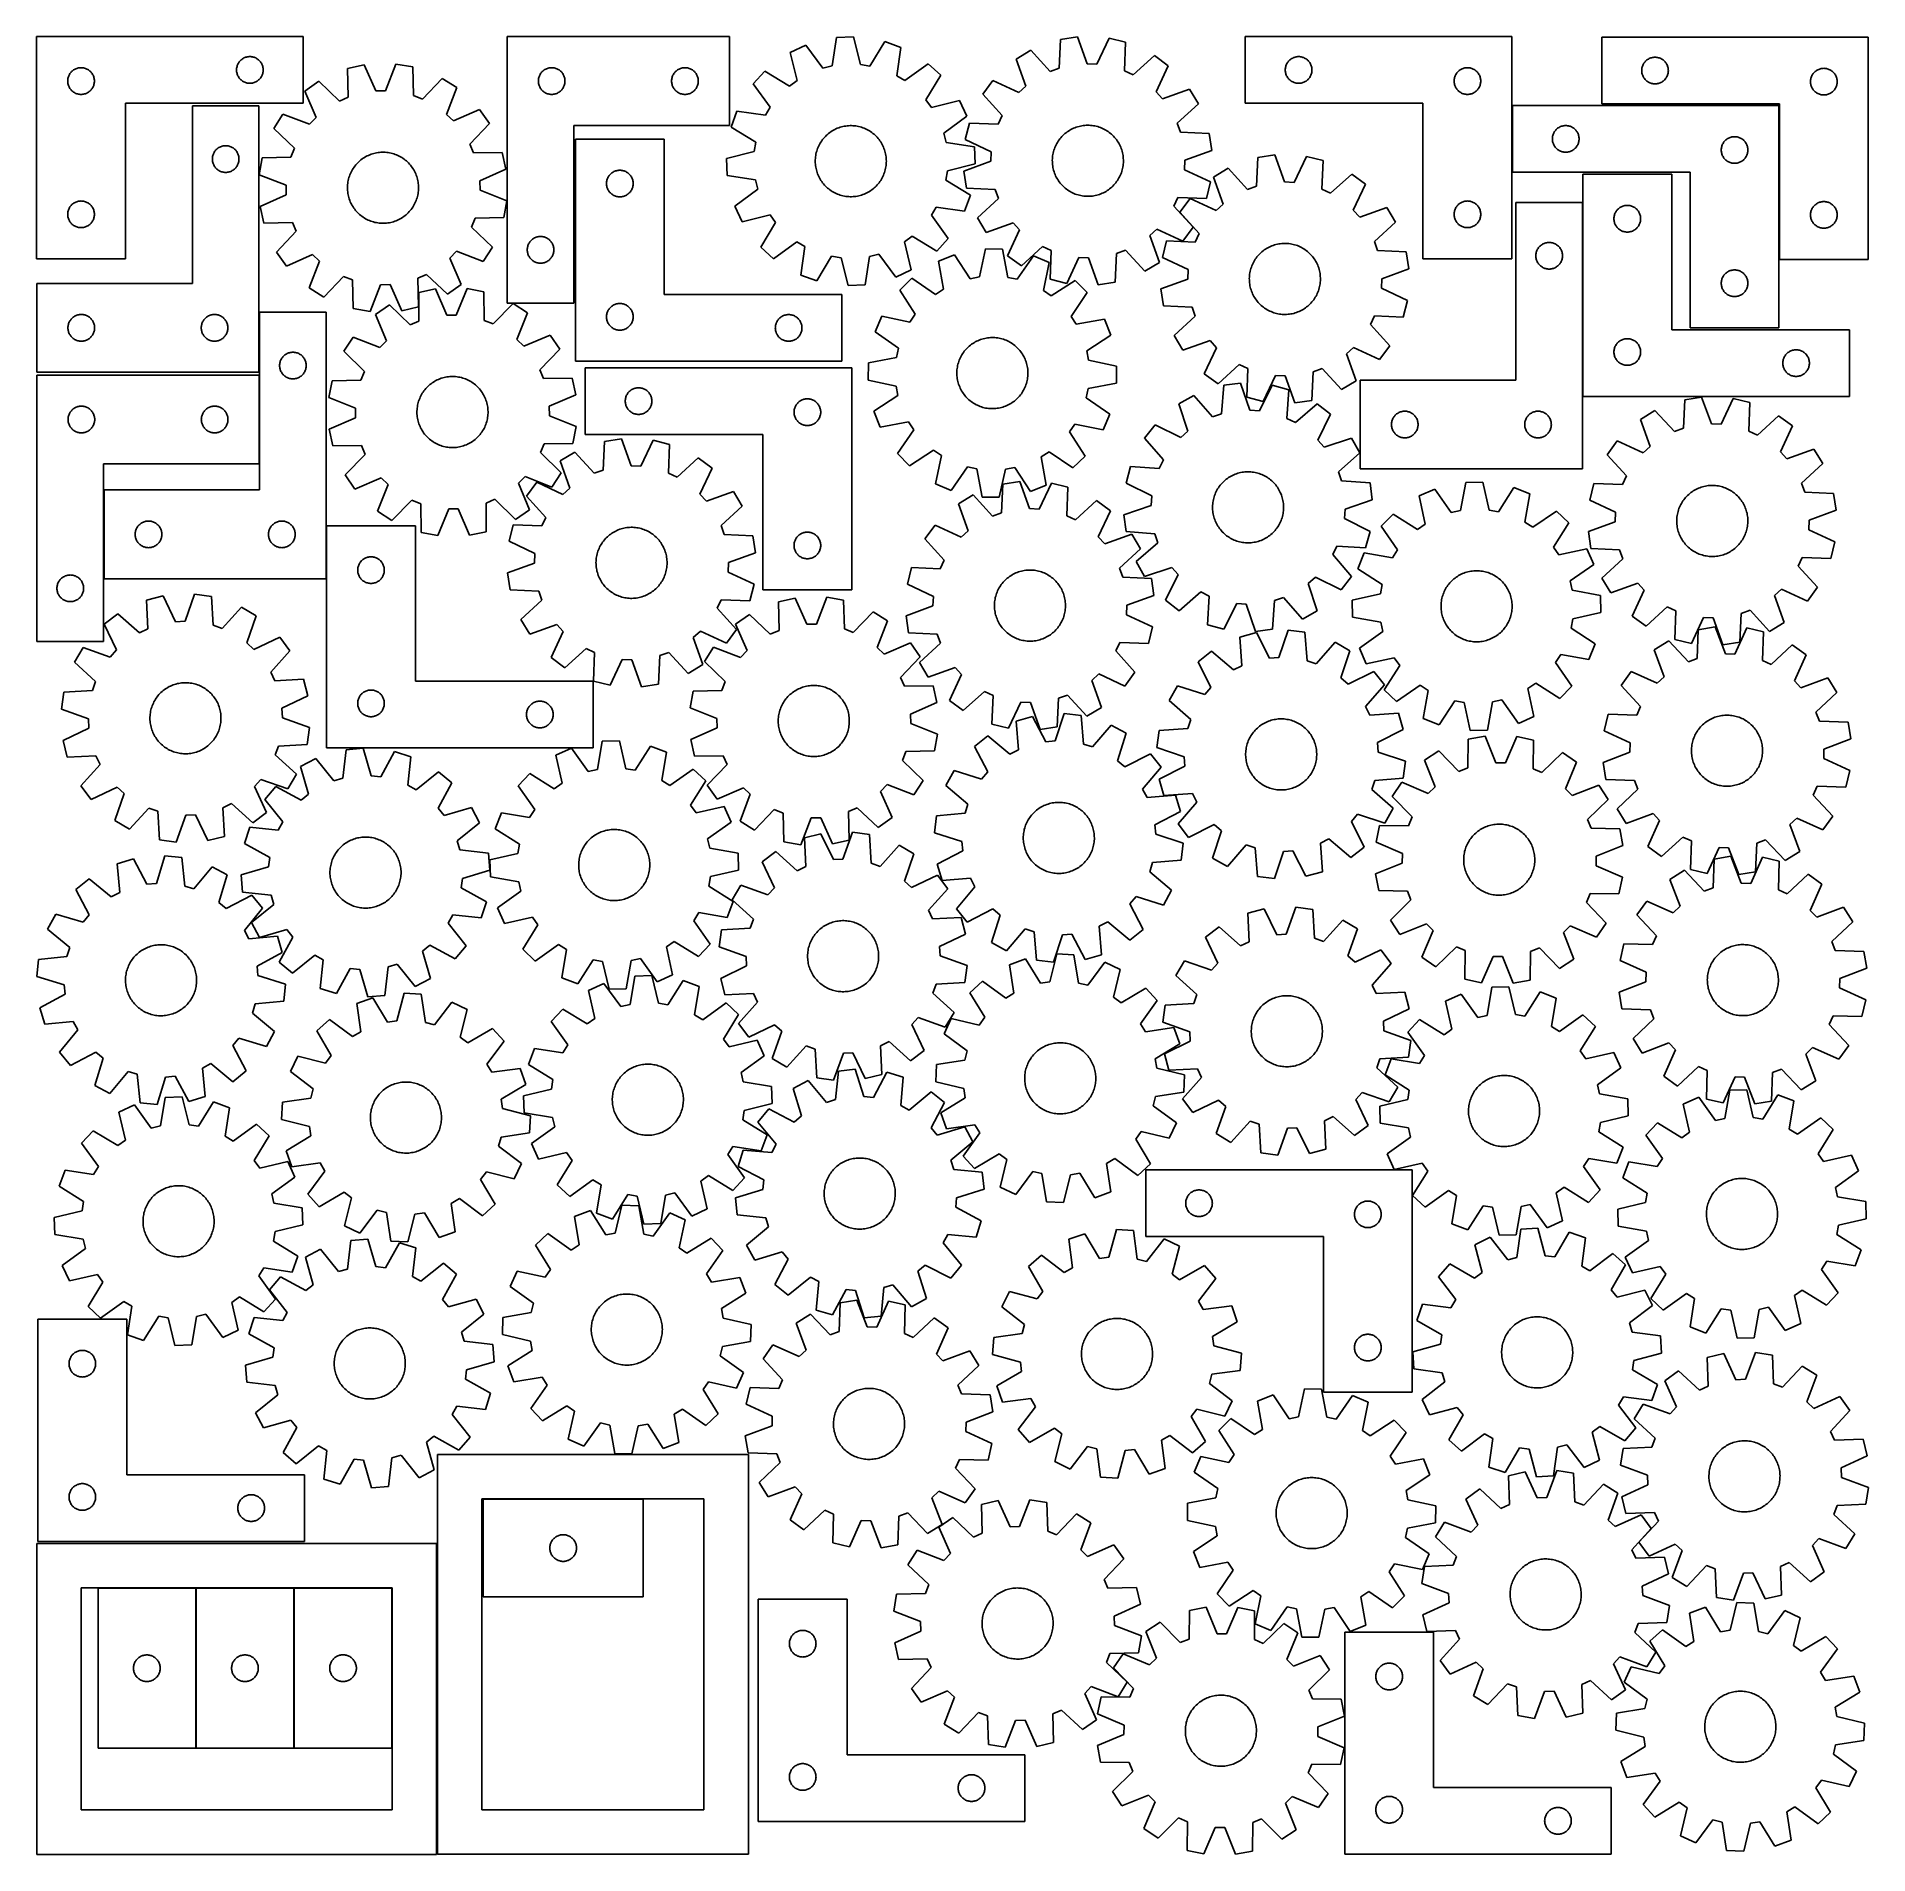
# Model space of a CAD drawing. Header units: millimetres. Extents: x 7 to 1243, y 7 to 1234.
import ezdxf

# ---------------------------------------------------------------- set-up
doc = ezdxf.new("R2010")
doc.units = ezdxf.units.MM
doc.layers.add('CUT', color=7, linetype='CONTINUOUS', true_color=0x000000)

msp = doc.modelspace()

# ---------------------------------------------------------------- linework, layer by layer
at = {"layer": 'CUT'}
for p, q in [((6.520931, 1234.163882), (186.520931, 1234.163882)), ((6.520931, 1084.163882), (6.520931, 1234.163882)), ((186.520931, 1234.163882), (186.520931, 1189.163882)), ((324.310538, 1234.167052), (324.310538, 1054.167052)), ((474.310538, 1234.167052), (324.310538, 1234.167052)), ((474.310538, 1174.167052), (474.310538, 1234.167052)), ((525.884749, 1228.345015), (515.444537, 1223.43712)), ((537.444347, 1212.794514), (525.884749, 1228.345015)), ((546.639269, 1233.492006), (543.685131, 1214.342189)), ((558.162937, 1234.031014), (546.639269, 1233.492006)), ((562.891694, 1215.240557), (558.162937, 1234.031014)), ((579.307281, 1230.843803), (569.249697, 1214.282178)), ((590.160032, 1226.931864), (579.307281, 1230.843803)), ((587.338038, 1207.762129), (590.160032, 1226.931864)), ((677.845154, 1224.94417), (667.983564, 1218.957977)), ((690.986948, 1210.705643), (677.845154, 1224.94417)), ((697.937695, 1232.260686), (697.028678, 1212.905684)), ((709.339433, 1234.01734), (697.937695, 1232.260686)), ((716.032019, 1215.833509), (709.339433, 1234.01734)), ((730.70243, 1233.087836), (722.45577, 1215.554011)), ((741.908505, 1230.347516), (730.70243, 1233.087836)), ((741.132997, 1210.986705), (741.908505, 1230.347516)), ((1002.71084, 1234.158026), (822.71084, 1234.158026)), ((822.71084, 1234.158026), (822.71084, 1189.158026)), ((1002.71084, 1084.158026), (1002.71084, 1234.158026)), ((1243.39461, 1233.756903), (1063.39461, 1233.756903)), ((1063.39461, 1233.756903), (1063.39461, 1188.756903)), ((1243.39461, 1083.756903), (1243.39461, 1233.756903)), ((32.540333, 1212.235736), (32.020931, 1211.95811)), ((33.07678, 1212.478798), (32.540333, 1212.235736)), ((33.627976, 1212.686253), (33.07678, 1212.478798)), ((34.19156, 1212.857214), (33.627976, 1212.686253)), ((34.765118, 1212.990949), (34.19156, 1212.857214)), ((35.346195, 1213.086886), (34.765118, 1212.990949)), ((35.932303, 1213.144612), (35.346195, 1213.086886)), ((36.520931, 1213.163882), (35.932303, 1213.144612)), ((37.109559, 1213.144612), (36.520931, 1213.163882)), ((37.695667, 1213.086886), (37.109559, 1213.144612)), ((38.276744, 1212.990949), (37.695667, 1213.086886)), ((38.850303, 1212.857214), (38.276744, 1212.990949)), ((39.413886, 1212.686253), (38.850303, 1212.857214)), ((39.965082, 1212.478798), (39.413886, 1212.686253)), ((40.501529, 1212.235736), (39.965082, 1212.478798)), ((41.020931, 1211.95811), (40.501529, 1212.235736)), ((141.540201, 1212.25251), (141.520931, 1211.663882)), ((141.597927, 1212.838618), (141.540201, 1212.25251)), ((141.693864, 1213.419695), (141.597927, 1212.838618)), ((141.827599, 1213.993253), (141.693864, 1213.419695)), ((141.99856, 1214.556837), (141.827599, 1213.993253)), ((142.206015, 1215.108033), (141.99856, 1214.556837)), ((142.449077, 1215.64448), (142.206015, 1215.108033)), ((142.726703, 1216.163882), (142.449077, 1215.64448)), ((143.037705, 1216.664014), (142.726703, 1216.163882)), ((143.380751, 1217.142735), (143.037705, 1216.664014)), ((143.754373, 1217.597994), (143.380751, 1217.142735)), ((144.15697, 1218.027843), (143.754373, 1217.597994)), ((144.586819, 1218.43044), (144.15697, 1218.027843)), ((145.042078, 1218.804062), (144.586819, 1218.43044)), ((145.520799, 1219.147108), (145.042078, 1218.804062)), ((146.020931, 1219.45811), (145.520799, 1219.147108)), ((146.540333, 1219.735736), (146.020931, 1219.45811)), ((147.07678, 1219.978798), (146.540333, 1219.735736)), ((147.627976, 1220.186253), (147.07678, 1219.978798)), ((148.19156, 1220.357214), (147.627976, 1220.186253)), ((148.765118, 1220.490949), (148.19156, 1220.357214)), ((149.346195, 1220.586886), (148.765118, 1220.490949)), ((149.932303, 1220.644612), (149.346195, 1220.586886)), ((150.520931, 1220.663882), (149.932303, 1220.644612)), ((151.109559, 1220.644612), (150.520931, 1220.663882)), ((151.695667, 1220.586886), (151.109559, 1220.644612)), ((152.276744, 1220.490949), (151.695667, 1220.586886)), ((152.850303, 1220.357214), (152.276744, 1220.490949)), ((153.413886, 1220.186253), (152.850303, 1220.357214)), ((153.965082, 1219.978798), (153.413886, 1220.186253)), ((154.501529, 1219.735736), (153.965082, 1219.978798)), ((155.020931, 1219.45811), (154.501529, 1219.735736)), ((155.521063, 1219.147108), (155.020931, 1219.45811)), ((155.999784, 1218.804062), (155.521063, 1219.147108)), ((156.455044, 1218.43044), (155.999784, 1218.804062)), ((156.884892, 1218.027843), (156.455044, 1218.43044)), ((157.287489, 1217.597994), (156.884892, 1218.027843)), ((157.661111, 1217.142735), (157.287489, 1217.597994)), ((158.004158, 1216.664014), (157.661111, 1217.142735)), ((158.31516, 1216.163882), (158.004158, 1216.664014)), ((158.592786, 1215.64448), (158.31516, 1216.163882)), ((158.835847, 1215.108033), (158.592786, 1215.64448)), ((159.043302, 1214.556837), (158.835847, 1215.108033)), ((159.214264, 1213.993253), (159.043302, 1214.556837)), ((159.347999, 1213.419695), (159.214264, 1213.993253)), ((159.443935, 1212.838618), (159.347999, 1213.419695)), ((159.501662, 1212.25251), (159.443935, 1212.838618)), ((159.520931, 1211.663882), (159.501662, 1212.25251)), ((227.794565, 1215.157811), (216.535401, 1212.644509)), ((216.535401, 1212.644509), (216.919497, 1193.27198)), ((235.685209, 1197.460914), (227.794565, 1215.157811)), ((249.171983, 1215.65541), (242.113296, 1197.61054)), ((260.535894, 1213.668703), (249.171983, 1215.65541)), ((261.053589, 1194.299283), (260.535894, 1213.668703)), ((349.810538, 1211.96128), (350.32994, 1212.238906)), ((350.32994, 1212.238906), (350.866387, 1212.481967)), ((350.866387, 1212.481967), (351.417583, 1212.689423)), ((351.417583, 1212.689423), (351.981167, 1212.860384)), ((351.981167, 1212.860384), (352.554725, 1212.994119)), ((352.554725, 1212.994119), (353.135802, 1213.090055)), ((353.135802, 1213.090055), (353.72191, 1213.147782)), ((353.72191, 1213.147782), (354.310538, 1213.167052)), ((354.310538, 1213.167052), (354.899166, 1213.147782)), ((354.899166, 1213.147782), (355.485274, 1213.090055)), ((355.485274, 1213.090055), (356.066351, 1212.994119)), ((356.066351, 1212.994119), (356.63991, 1212.860384)), ((356.63991, 1212.860384), (357.203493, 1212.689423)), ((357.203493, 1212.689423), (357.754689, 1212.481967)), ((357.754689, 1212.481967), (358.291136, 1212.238906)), ((358.291136, 1212.238906), (358.810538, 1211.96128)), ((439.810538, 1211.96128), (440.32994, 1212.238906)), ((440.32994, 1212.238906), (440.866387, 1212.481967)), ((440.866387, 1212.481967), (441.417583, 1212.689423)), ((441.417583, 1212.689423), (441.981167, 1212.860384)), ((441.981167, 1212.860384), (442.554725, 1212.994119)), ((442.554725, 1212.994119), (443.135802, 1213.090055)), ((443.135802, 1213.090055), (443.72191, 1213.147782)), ((443.72191, 1213.147782), (444.310538, 1213.167052)), ((444.310538, 1213.167052), (444.899166, 1213.147782)), ((444.899166, 1213.147782), (445.485274, 1213.090055)), ((445.485274, 1213.090055), (446.066351, 1212.994119)), ((446.066351, 1212.994119), (446.63991, 1212.860384)), ((446.63991, 1212.860384), (447.203493, 1212.689423)), ((447.203493, 1212.689423), (447.754689, 1212.481967)), ((447.754689, 1212.481967), (448.291136, 1212.238906)), ((448.291136, 1212.238906), (448.810538, 1211.96128)), ((515.444537, 1223.43712), (520.043587, 1204.614496)), ((543.685131, 1214.342189), (537.444347, 1212.794514)), ((569.249697, 1214.282178), (562.891694, 1215.240557)), ((608.475166, 1215.895674), (592.84531, 1204.443599)), ((617.004767, 1208.128347), (608.475166, 1215.895674)), ((667.983564, 1218.957977), (674.550581, 1200.728421)), ((697.028678, 1212.905684), (690.986948, 1210.705643)), ((722.45577, 1215.554011), (716.032019, 1215.833509)), ((761.289635, 1221.313502), (746.96081, 1208.27022)), ((770.594023, 1214.493397), (761.289635, 1221.313502)), ((762.468486, 1196.903114), (770.594023, 1214.493397)), ((849.71084, 1211.658026), (849.73011, 1212.246654)), ((849.73011, 1212.246654), (849.787837, 1212.832762)), ((849.787837, 1212.832762), (849.883773, 1213.413839)), ((849.883773, 1213.413839), (850.017508, 1213.987397)), ((850.017508, 1213.987397), (850.188469, 1214.550981)), ((850.188469, 1214.550981), (850.395925, 1215.102177)), ((850.395925, 1215.102177), (850.638986, 1215.638624)), ((850.638986, 1215.638624), (850.916612, 1216.158026)), ((850.916612, 1216.158026), (851.227614, 1216.658158)), ((851.227614, 1216.658158), (851.57066, 1217.136879)), ((851.57066, 1217.136879), (851.944282, 1217.592138)), ((851.944282, 1217.592138), (852.346879, 1218.021987)), ((852.346879, 1218.021987), (852.776728, 1218.424584)), ((852.776728, 1218.424584), (853.231987, 1218.798206)), ((853.231987, 1218.798206), (853.710708, 1219.141252)), ((853.710708, 1219.141252), (854.21084, 1219.452255)), ((854.21084, 1219.452255), (854.730242, 1219.729881)), ((854.730242, 1219.729881), (855.266689, 1219.972942)), ((855.266689, 1219.972942), (855.817885, 1220.180397)), ((855.817885, 1220.180397), (856.381469, 1220.351358)), ((856.381469, 1220.351358), (856.955027, 1220.485094)), ((856.955027, 1220.485094), (857.536105, 1220.58103)), ((857.536105, 1220.58103), (858.122212, 1220.638756)), ((858.122212, 1220.638756), (858.71084, 1220.658026)), ((858.71084, 1220.658026), (859.299469, 1220.638756)), ((859.299469, 1220.638756), (859.885576, 1220.58103)), ((859.885576, 1220.58103), (860.466653, 1220.485094)), ((860.466653, 1220.485094), (861.040212, 1220.351358)), ((861.040212, 1220.351358), (861.603796, 1220.180397)), ((861.603796, 1220.180397), (862.154991, 1219.972942)), ((862.154991, 1219.972942), (862.691439, 1219.729881)), ((862.691439, 1219.729881), (863.21084, 1219.452255)), ((863.21084, 1219.452255), (863.710972, 1219.141252)), ((863.710972, 1219.141252), (864.189693, 1218.798206)), ((864.189693, 1218.798206), (864.644953, 1218.424584)), ((864.644953, 1218.424584), (865.074801, 1218.021987)), ((865.074801, 1218.021987), (865.477399, 1217.592138)), ((865.477399, 1217.592138), (865.85102, 1217.136879)), ((865.85102, 1217.136879), (866.194067, 1216.658158)), ((866.194067, 1216.658158), (866.505069, 1216.158026)), ((866.505069, 1216.158026), (866.782695, 1215.638624)), ((866.782695, 1215.638624), (867.025756, 1215.102177)), ((867.025756, 1215.102177), (867.233212, 1214.550981)), ((867.233212, 1214.550981), (867.404173, 1213.987397)), ((867.404173, 1213.987397), (867.537908, 1213.413839)), ((867.537908, 1213.413839), (867.633844, 1212.832762)), ((867.633844, 1212.832762), (867.691571, 1212.246654)), ((867.691571, 1212.246654), (867.71084, 1211.658026)), ((968.21084, 1211.952255), (968.730242, 1212.229881)), ((968.730242, 1212.229881), (969.266689, 1212.472942)), ((969.266689, 1212.472942), (969.817885, 1212.680397)), ((969.817885, 1212.680397), (970.381469, 1212.851358)), ((970.381469, 1212.851358), (970.955027, 1212.985094)), ((970.955027, 1212.985094), (971.536105, 1213.08103)), ((971.536105, 1213.08103), (972.122212, 1213.138756)), ((972.122212, 1213.138756), (972.71084, 1213.158026)), ((972.71084, 1213.158026), (973.299469, 1213.138756)), ((973.299469, 1213.138756), (973.885576, 1213.08103)), ((973.885576, 1213.08103), (974.466653, 1212.985094)), ((974.466653, 1212.985094), (975.040212, 1212.851358)), ((975.040212, 1212.851358), (975.603796, 1212.680397)), ((975.603796, 1212.680397), (976.154991, 1212.472942)), ((976.154991, 1212.472942), (976.691439, 1212.229881)), ((976.691439, 1212.229881), (977.21084, 1211.952255)), ((1090.413879, 1211.845531), (1090.471606, 1212.431639)), ((1090.471606, 1212.431639), (1090.567542, 1213.012716)), ((1090.567542, 1213.012716), (1090.701277, 1213.586274)), ((1090.701277, 1213.586274), (1090.872238, 1214.149858)), ((1090.872238, 1214.149858), (1091.079694, 1214.701054)), ((1091.079694, 1214.701054), (1091.322755, 1215.237501)), ((1091.322755, 1215.237501), (1091.600381, 1215.756903)), ((1091.600381, 1215.756903), (1091.911383, 1216.257035)), ((1091.911383, 1216.257035), (1092.25443, 1216.735756)), ((1092.25443, 1216.735756), (1092.628051, 1217.191015)), ((1092.628051, 1217.191015), (1093.030649, 1217.620864)), ((1093.030649, 1217.620864), (1093.460497, 1218.023461)), ((1093.460497, 1218.023461), (1093.915757, 1218.397083)), ((1093.915757, 1218.397083), (1094.394477, 1218.740129)), ((1094.394477, 1218.740129), (1094.89461, 1219.051132)), ((1094.89461, 1219.051132), (1095.414011, 1219.328758)), ((1095.414011, 1219.328758), (1095.950459, 1219.571819)), ((1095.950459, 1219.571819), (1096.501654, 1219.779274)), ((1096.501654, 1219.779274), (1097.065238, 1219.950235)), ((1097.065238, 1219.950235), (1097.638797, 1220.08397)), ((1097.638797, 1220.08397), (1098.219874, 1220.179907)), ((1098.219874, 1220.179907), (1098.805981, 1220.237633)), ((1098.805981, 1220.237633), (1099.39461, 1220.256903)), ((1099.39461, 1220.256903), (1099.983238, 1220.237633)), ((1099.983238, 1220.237633), (1100.569345, 1220.179907)), ((1100.569345, 1220.179907), (1101.150422, 1220.08397)), ((1101.150422, 1220.08397), (1101.723981, 1219.950235)), ((1101.723981, 1219.950235), (1102.287565, 1219.779274)), ((1102.287565, 1219.779274), (1102.83876, 1219.571819)), ((1102.83876, 1219.571819), (1103.375208, 1219.328758)), ((1103.375208, 1219.328758), (1103.89461, 1219.051132)), ((1103.89461, 1219.051132), (1104.394742, 1218.740129)), ((1104.394742, 1218.740129), (1104.873462, 1218.397083)), ((1104.873462, 1218.397083), (1105.328722, 1218.023461)), ((1105.328722, 1218.023461), (1105.758571, 1217.620864)), ((1105.758571, 1217.620864), (1106.161168, 1217.191015)), ((1106.161168, 1217.191015), (1106.53479, 1216.735756)), ((1106.53479, 1216.735756), (1106.877836, 1216.257035)), ((1106.877836, 1216.257035), (1107.188838, 1215.756903)), ((1107.188838, 1215.756903), (1107.466464, 1215.237501)), ((1107.466464, 1215.237501), (1107.709525, 1214.701054)), ((1107.709525, 1214.701054), (1107.916981, 1214.149858)), ((1107.916981, 1214.149858), (1108.087942, 1213.586274)), ((1108.087942, 1213.586274), (1108.221677, 1213.012716)), ((1108.221677, 1213.012716), (1108.317613, 1212.431639)), ((1108.317613, 1212.431639), (1108.37534, 1211.845531)), ((1209.950459, 1212.071819), (1210.501654, 1212.279274)), ((1210.501654, 1212.279274), (1211.065238, 1212.450235)), ((1211.065238, 1212.450235), (1211.638797, 1212.58397)), ((1211.638797, 1212.58397), (1212.219874, 1212.679907)), ((1212.219874, 1212.679907), (1212.805981, 1212.737633)), ((1212.805981, 1212.737633), (1213.39461, 1212.756903)), ((1213.39461, 1212.756903), (1213.983238, 1212.737633)), ((1213.983238, 1212.737633), (1214.569345, 1212.679907)), ((1214.569345, 1212.679907), (1215.150422, 1212.58397)), ((1215.150422, 1212.58397), (1215.723981, 1212.450235)), ((1215.723981, 1212.450235), (1216.287565, 1212.279274)), ((1216.287565, 1212.279274), (1216.83876, 1212.071819)), ((27.540201, 1204.75251), (27.520931, 1204.163882)), ((27.520931, 1204.163882), (27.540201, 1203.575254)), ((27.597927, 1205.338618), (27.540201, 1204.75251)), ((27.540201, 1203.575254), (27.597927, 1202.989146)), ((27.693864, 1205.919695), (27.597927, 1205.338618)), ((27.597927, 1202.989146), (27.693864, 1202.408069)), ((27.827599, 1206.493253), (27.693864, 1205.919695)), ((27.693864, 1202.408069), (27.827599, 1201.83451)), ((27.99856, 1207.056837), (27.827599, 1206.493253)), ((27.827599, 1201.83451), (27.99856, 1201.270927)), ((28.206015, 1207.608033), (27.99856, 1207.056837)), ((27.99856, 1201.270927), (28.206015, 1200.719731)), ((28.449077, 1208.14448), (28.206015, 1207.608033)), ((28.206015, 1200.719731), (28.449077, 1200.183284)), ((28.726703, 1208.663882), (28.449077, 1208.14448)), ((28.449077, 1200.183284), (28.726703, 1199.663882)), ((29.037705, 1209.164014), (28.726703, 1208.663882)), ((29.380751, 1209.642735), (29.037705, 1209.164014)), ((29.754373, 1210.097994), (29.380751, 1209.642735)), ((30.15697, 1210.527843), (29.754373, 1210.097994)), ((30.586819, 1210.93044), (30.15697, 1210.527843)), ((31.042078, 1211.304062), (30.586819, 1210.93044)), ((31.520799, 1211.647108), (31.042078, 1211.304062)), ((32.020931, 1211.95811), (31.520799, 1211.647108)), ((41.521063, 1211.647108), (41.020931, 1211.95811)), ((41.999784, 1211.304062), (41.521063, 1211.647108)), ((42.455044, 1210.93044), (41.999784, 1211.304062)), ((42.884892, 1210.527843), (42.455044, 1210.93044)), ((43.287489, 1210.097994), (42.884892, 1210.527843)), ((43.661111, 1209.642735), (43.287489, 1210.097994)), ((44.004158, 1209.164014), (43.661111, 1209.642735)), ((44.31516, 1208.663882), (44.004158, 1209.164014)), ((44.592786, 1208.14448), (44.31516, 1208.663882)), ((44.31516, 1199.663882), (44.592786, 1200.183284)), ((44.835847, 1207.608033), (44.592786, 1208.14448)), ((44.592786, 1200.183284), (44.835847, 1200.719731)), ((45.043302, 1207.056837), (44.835847, 1207.608033)), ((44.835847, 1200.719731), (45.043302, 1201.270927)), ((45.214264, 1206.493253), (45.043302, 1207.056837)), ((45.043302, 1201.270927), (45.214264, 1201.83451)), ((45.347999, 1205.919695), (45.214264, 1206.493253)), ((45.214264, 1201.83451), (45.347999, 1202.408069)), ((45.443935, 1205.338618), (45.347999, 1205.919695)), ((45.347999, 1202.408069), (45.443935, 1202.989146)), ((45.501662, 1204.75251), (45.443935, 1205.338618)), ((45.443935, 1202.989146), (45.501662, 1203.575254)), ((45.520931, 1204.163882), (45.501662, 1204.75251)), ((45.501662, 1203.575254), (45.520931, 1204.163882)), ((141.520931, 1211.663882), (141.540201, 1211.075254)), ((141.540201, 1211.075254), (141.597927, 1210.489146)), ((141.597927, 1210.489146), (141.693864, 1209.908069)), ((141.693864, 1209.908069), (141.827599, 1209.33451)), ((141.827599, 1209.33451), (141.99856, 1208.770927)), ((141.99856, 1208.770927), (142.206015, 1208.219731)), ((142.206015, 1208.219731), (142.449077, 1207.683284)), ((142.449077, 1207.683284), (142.726703, 1207.163882)), ((142.726703, 1207.163882), (143.037705, 1206.66375)), ((143.037705, 1206.66375), (143.380751, 1206.185029)), ((143.380751, 1206.185029), (143.754373, 1205.729769)), ((143.754373, 1205.729769), (144.15697, 1205.299921)), ((144.15697, 1205.299921), (144.586819, 1204.897324)), ((144.586819, 1204.897324), (145.042078, 1204.523702)), ((145.042078, 1204.523702), (145.520799, 1204.180655)), ((145.520799, 1204.180655), (146.020931, 1203.869653)), ((146.020931, 1203.869653), (146.540333, 1203.592027)), ((146.540333, 1203.592027), (147.07678, 1203.348966)), ((147.07678, 1203.348966), (147.627976, 1203.141511)), ((147.627976, 1203.141511), (148.19156, 1202.970549)), ((148.19156, 1202.970549), (148.765118, 1202.836814)), ((148.765118, 1202.836814), (149.346195, 1202.740878)), ((149.346195, 1202.740878), (149.932303, 1202.683152)), ((149.932303, 1202.683152), (150.520931, 1202.663882)), ((150.520931, 1202.663882), (151.109559, 1202.683152)), ((151.109559, 1202.683152), (151.695667, 1202.740878)), ((151.695667, 1202.740878), (152.276744, 1202.836814)), ((152.276744, 1202.836814), (152.850303, 1202.970549)), ((152.850303, 1202.970549), (153.413886, 1203.141511)), ((153.413886, 1203.141511), (153.965082, 1203.348966)), ((153.965082, 1203.348966), (154.501529, 1203.592027)), ((154.501529, 1203.592027), (155.020931, 1203.869653)), ((155.020931, 1203.869653), (155.521063, 1204.180655)), ((155.521063, 1204.180655), (155.999784, 1204.523702)), ((155.999784, 1204.523702), (156.455044, 1204.897324)), ((156.455044, 1204.897324), (156.884892, 1205.299921)), ((156.884892, 1205.299921), (157.287489, 1205.729769)), ((157.287489, 1205.729769), (157.661111, 1206.185029)), ((157.661111, 1206.185029), (158.004158, 1206.66375)), ((158.004158, 1206.66375), (158.31516, 1207.163882)), ((158.31516, 1207.163882), (158.592786, 1207.683284)), ((158.592786, 1207.683284), (158.835847, 1208.219731)), ((158.835847, 1208.219731), (159.043302, 1208.770927)), ((159.043302, 1208.770927), (159.214264, 1209.33451)), ((159.214264, 1209.33451), (159.347999, 1209.908069)), ((159.347999, 1209.908069), (159.443935, 1210.489146)), ((159.443935, 1210.489146), (159.501662, 1211.075254)), ((159.501662, 1211.075254), (159.520931, 1211.663882)), ((196.975665, 1204.004004), (187.535352, 1197.37332)), ((211.037978, 1190.673822), (196.975665, 1204.004004)), ((280.476476, 1205.947641), (267.049626, 1191.977597)), ((290.21508, 1199.763382), (280.476476, 1205.947641)), ((345.310538, 1204.167052), (345.329808, 1204.75568)), ((345.329808, 1203.578423), (345.310538, 1204.167052)), ((345.329808, 1204.75568), (345.387534, 1205.341787)), ((345.387534, 1202.992316), (345.329808, 1203.578423)), ((345.387534, 1205.341787), (345.483471, 1205.922864)), ((345.483471, 1202.411239), (345.387534, 1202.992316)), ((345.483471, 1205.922864), (345.617206, 1206.496423)), ((345.617206, 1201.83768), (345.483471, 1202.411239)), ((345.617206, 1206.496423), (345.788167, 1207.060007)), ((345.788167, 1201.274096), (345.617206, 1201.83768)), ((345.788167, 1207.060007), (345.995622, 1207.611202)), ((345.995622, 1200.722901), (345.788167, 1201.274096)), ((345.995622, 1207.611202), (346.238683, 1208.14765)), ((346.238683, 1200.186453), (345.995622, 1200.722901)), ((346.238683, 1208.14765), (346.516309, 1208.667052)), ((346.516309, 1199.667052), (346.238683, 1200.186453)), ((346.516309, 1208.667052), (346.827312, 1209.167184)), ((346.827312, 1209.167184), (347.170358, 1209.645904)), ((347.170358, 1209.645904), (347.54398, 1210.101164)), ((347.54398, 1210.101164), (347.946577, 1210.531013)), ((347.946577, 1210.531013), (348.376426, 1210.93361)), ((348.376426, 1210.93361), (348.831685, 1211.307232)), ((348.831685, 1211.307232), (349.310406, 1211.650278)), ((349.310406, 1211.650278), (349.810538, 1211.96128)), ((358.810538, 1211.96128), (359.31067, 1211.650278)), ((359.31067, 1211.650278), (359.789391, 1211.307232)), ((359.789391, 1211.307232), (360.24465, 1210.93361)), ((360.24465, 1210.93361), (360.674499, 1210.531013)), ((360.674499, 1210.531013), (361.077096, 1210.101164)), ((361.077096, 1210.101164), (361.450718, 1209.645904)), ((361.450718, 1209.645904), (361.793765, 1209.167184)), ((361.793765, 1209.167184), (362.104767, 1208.667052)), ((362.104767, 1208.667052), (362.382393, 1208.14765)), ((362.382393, 1200.186453), (362.104767, 1199.667052)), ((362.382393, 1208.14765), (362.625454, 1207.611202)), ((362.625454, 1200.722901), (362.382393, 1200.186453)), ((362.625454, 1207.611202), (362.832909, 1207.060007)), ((362.832909, 1201.274096), (362.625454, 1200.722901)), ((362.832909, 1207.060007), (363.003871, 1206.496423)), ((363.003871, 1201.83768), (362.832909, 1201.274096)), ((363.003871, 1206.496423), (363.137606, 1205.922864)), ((363.137606, 1202.411239), (363.003871, 1201.83768)), ((363.137606, 1205.922864), (363.233542, 1205.341787)), ((363.233542, 1202.992316), (363.137606, 1202.411239)), ((363.233542, 1205.341787), (363.291268, 1204.75568)), ((363.291268, 1203.578423), (363.233542, 1202.992316)), ((363.291268, 1204.75568), (363.310538, 1204.167052)), ((363.310538, 1204.167052), (363.291268, 1203.578423)), ((435.310538, 1204.167052), (435.329808, 1204.75568)), ((435.329808, 1203.578423), (435.310538, 1204.167052)), ((435.329808, 1204.75568), (435.387534, 1205.341787)), ((435.387534, 1202.992316), (435.329808, 1203.578423)), ((435.387534, 1205.341787), (435.483471, 1205.922864)), ((435.483471, 1202.411239), (435.387534, 1202.992316)), ((435.483471, 1205.922864), (435.617206, 1206.496423)), ((435.617206, 1201.83768), (435.483471, 1202.411239)), ((435.617206, 1206.496423), (435.788167, 1207.060007)), ((435.788167, 1201.274096), (435.617206, 1201.83768)), ((435.788167, 1207.060007), (435.995622, 1207.611202)), ((435.995622, 1200.722901), (435.788167, 1201.274096)), ((435.995622, 1207.611202), (436.238683, 1208.14765)), ((436.238683, 1200.186453), (435.995622, 1200.722901)), ((436.238683, 1208.14765), (436.516309, 1208.667052)), ((436.516309, 1199.667052), (436.238683, 1200.186453)), ((436.516309, 1208.667052), (436.827312, 1209.167184)), ((436.827312, 1209.167184), (437.170358, 1209.645904)), ((437.170358, 1209.645904), (437.54398, 1210.101164)), ((437.54398, 1210.101164), (437.946577, 1210.531013)), ((437.946577, 1210.531013), (438.376426, 1210.93361)), ((438.376426, 1210.93361), (438.831685, 1211.307232)), ((438.831685, 1211.307232), (439.310406, 1211.650278)), ((439.310406, 1211.650278), (439.810538, 1211.96128)), ((448.810538, 1211.96128), (449.31067, 1211.650278)), ((449.31067, 1211.650278), (449.789391, 1211.307232)), ((449.789391, 1211.307232), (450.24465, 1210.93361)), ((450.24465, 1210.93361), (450.674499, 1210.531013)), ((450.674499, 1210.531013), (451.077096, 1210.101164)), ((451.077096, 1210.101164), (451.450718, 1209.645904)), ((451.450718, 1209.645904), (451.793765, 1209.167184)), ((451.793765, 1209.167184), (452.104767, 1208.667052)), ((452.104767, 1208.667052), (452.382393, 1208.14765)), ((452.382393, 1200.186453), (452.104767, 1199.667052)), ((452.382393, 1208.14765), (452.625454, 1207.611202)), ((452.625454, 1200.722901), (452.382393, 1200.186453)), ((452.625454, 1207.611202), (452.832909, 1207.060007)), ((452.832909, 1201.274096), (452.625454, 1200.722901)), ((452.832909, 1207.060007), (453.003871, 1206.496423)), ((453.003871, 1201.83768), (452.832909, 1201.274096)), ((453.003871, 1206.496423), (453.137606, 1205.922864)), ((453.137606, 1202.411239), (453.003871, 1201.83768)), ((453.137606, 1205.922864), (453.233542, 1205.341787)), ((453.233542, 1202.992316), (453.137606, 1202.411239)), ((453.233542, 1205.341787), (453.291268, 1204.75568)), ((453.291268, 1203.578423), (453.233542, 1202.992316)), ((453.291268, 1204.75568), (453.310538, 1204.167052)), ((453.310538, 1204.167052), (453.291268, 1203.578423)), ((498.239529, 1210.739509), (490.472201, 1202.209909)), ((490.472201, 1202.209909), (501.924276, 1186.580053)), ((514.870124, 1200.796386), (498.239529, 1210.739509)), ((520.043587, 1204.614496), (514.870124, 1200.796386)), ((592.84531, 1204.443599), (587.338038, 1207.762129)), ((607.061643, 1191.497751), (617.004767, 1208.128347)), ((652.220386, 1204.509316), (645.400281, 1195.204927)), ((669.810669, 1196.383778), (652.220386, 1204.509316)), ((674.550581, 1200.728421), (669.810669, 1196.383778)), ((746.96081, 1208.27022), (741.132997, 1210.986705)), ((849.73011, 1211.069398), (849.71084, 1211.658026)), ((849.787837, 1210.48329), (849.73011, 1211.069398)), ((849.883773, 1209.902213), (849.787837, 1210.48329)), ((850.017508, 1209.328655), (849.883773, 1209.902213)), ((850.188469, 1208.765071), (850.017508, 1209.328655)), ((850.395925, 1208.213875), (850.188469, 1208.765071)), ((850.638986, 1207.677428), (850.395925, 1208.213875)), ((850.916612, 1207.158026), (850.638986, 1207.677428)), ((851.227614, 1206.657894), (850.916612, 1207.158026)), ((851.57066, 1206.179173), (851.227614, 1206.657894)), ((851.944282, 1205.723914), (851.57066, 1206.179173)), ((852.346879, 1205.294065), (851.944282, 1205.723914)), ((852.776728, 1204.891468), (852.346879, 1205.294065)), ((853.231987, 1204.517846), (852.776728, 1204.891468)), ((853.710708, 1204.174799), (853.231987, 1204.517846)), ((854.21084, 1203.863797), (853.710708, 1204.174799)), ((854.730242, 1203.586171), (854.21084, 1203.863797)), ((855.266689, 1203.34311), (854.730242, 1203.586171)), ((855.817885, 1203.135655), (855.266689, 1203.34311)), ((856.381469, 1202.964694), (855.817885, 1203.135655)), ((856.955027, 1202.830958), (856.381469, 1202.964694)), ((857.536105, 1202.735022), (856.955027, 1202.830958)), ((858.122212, 1202.677296), (857.536105, 1202.735022)), ((858.71084, 1202.658026), (858.122212, 1202.677296)), ((859.299469, 1202.677296), (858.71084, 1202.658026)), ((859.885576, 1202.735022), (859.299469, 1202.677296)), ((860.466653, 1202.830958), (859.885576, 1202.735022)), ((861.040212, 1202.964694), (860.466653, 1202.830958)), ((861.603796, 1203.135655), (861.040212, 1202.964694)), ((862.154991, 1203.34311), (861.603796, 1203.135655)), ((862.691439, 1203.586171), (862.154991, 1203.34311)), ((863.21084, 1203.863797), (862.691439, 1203.586171)), ((863.710972, 1204.174799), (863.21084, 1203.863797)), ((864.189693, 1204.517846), (863.710972, 1204.174799)), ((864.644953, 1204.891468), (864.189693, 1204.517846)), ((865.074801, 1205.294065), (864.644953, 1204.891468)), ((865.477399, 1205.723914), (865.074801, 1205.294065)), ((865.85102, 1206.179173), (865.477399, 1205.723914)), ((866.194067, 1206.657894), (865.85102, 1206.179173)), ((866.505069, 1207.158026), (866.194067, 1206.657894)), ((866.782695, 1207.677428), (866.505069, 1207.158026)), ((867.025756, 1208.213875), (866.782695, 1207.677428)), ((867.233212, 1208.765071), (867.025756, 1208.213875)), ((867.404173, 1209.328655), (867.233212, 1208.765071)), ((867.537908, 1209.902213), (867.404173, 1209.328655)), ((867.633844, 1210.48329), (867.537908, 1209.902213)), ((867.691571, 1211.069398), (867.633844, 1210.48329)), ((867.71084, 1211.658026), (867.691571, 1211.069398)), ((963.71084, 1204.158026), (963.73011, 1204.746654)), ((963.73011, 1203.569398), (963.71084, 1204.158026)), ((963.73011, 1204.746654), (963.787837, 1205.332762)), ((963.787837, 1202.98329), (963.73011, 1203.569398)), ((963.787837, 1205.332762), (963.883773, 1205.913839)), ((963.883773, 1202.402213), (963.787837, 1202.98329)), ((963.883773, 1205.913839), (964.017508, 1206.487397)), ((964.017508, 1201.828655), (963.883773, 1202.402213)), ((964.017508, 1206.487397), (964.188469, 1207.050981)), ((964.188469, 1201.265071), (964.017508, 1201.828655)), ((964.188469, 1207.050981), (964.395925, 1207.602177)), ((964.395925, 1200.713875), (964.188469, 1201.265071)), ((964.395925, 1207.602177), (964.638986, 1208.138624)), ((964.638986, 1200.177428), (964.395925, 1200.713875)), ((964.638986, 1208.138624), (964.916612, 1208.658026)), ((964.916612, 1199.658026), (964.638986, 1200.177428)), ((964.916612, 1208.658026), (965.227614, 1209.158158)), ((965.227614, 1209.158158), (965.57066, 1209.636879)), ((965.57066, 1209.636879), (965.944282, 1210.092138)), ((965.944282, 1210.092138), (966.346879, 1210.521987)), ((966.346879, 1210.521987), (966.776728, 1210.924584)), ((966.776728, 1210.924584), (967.231987, 1211.298206)), ((967.231987, 1211.298206), (967.710708, 1211.641252)), ((967.710708, 1211.641252), (968.21084, 1211.952255)), ((977.21084, 1211.952255), (977.710972, 1211.641252)), ((977.710972, 1211.641252), (978.189693, 1211.298206)), ((978.189693, 1211.298206), (978.644953, 1210.924584)), ((978.644953, 1210.924584), (979.074801, 1210.521987)), ((979.074801, 1210.521987), (979.477399, 1210.092138)), ((979.477399, 1210.092138), (979.85102, 1209.636879)), ((979.85102, 1209.636879), (980.194067, 1209.158158)), ((980.194067, 1209.158158), (980.505069, 1208.658026)), ((980.505069, 1208.658026), (980.782695, 1208.138624)), ((980.782695, 1200.177428), (980.505069, 1199.658026)), ((980.782695, 1208.138624), (981.025756, 1207.602177)), ((981.025756, 1200.713875), (980.782695, 1200.177428)), ((981.025756, 1207.602177), (981.233212, 1207.050981)), ((981.233212, 1201.265071), (981.025756, 1200.713875)), ((981.233212, 1207.050981), (981.404173, 1206.487397)), ((981.404173, 1201.828655), (981.233212, 1201.265071)), ((981.404173, 1206.487397), (981.537908, 1205.913839)), ((981.537908, 1202.402213), (981.404173, 1201.828655)), ((981.537908, 1205.913839), (981.633844, 1205.332762)), ((981.633844, 1202.98329), (981.537908, 1202.402213)), ((981.633844, 1205.332762), (981.691571, 1204.746654)), ((981.691571, 1203.569398), (981.633844, 1202.98329)), ((981.691571, 1204.746654), (981.71084, 1204.158026)), ((981.71084, 1204.158026), (981.691571, 1203.569398)), ((1090.39461, 1211.256903), (1090.413879, 1211.845531)), ((1090.413879, 1210.668275), (1090.39461, 1211.256903)), ((1090.471606, 1210.082167), (1090.413879, 1210.668275)), ((1090.567542, 1209.50109), (1090.471606, 1210.082167)), ((1090.701277, 1208.927532), (1090.567542, 1209.50109)), ((1090.872238, 1208.363948), (1090.701277, 1208.927532)), ((1091.079694, 1207.812752), (1090.872238, 1208.363948)), ((1091.322755, 1207.276305), (1091.079694, 1207.812752)), ((1091.600381, 1206.756903), (1091.322755, 1207.276305)), ((1091.911383, 1206.256771), (1091.600381, 1206.756903)), ((1092.25443, 1205.77805), (1091.911383, 1206.256771)), ((1092.628051, 1205.322791), (1092.25443, 1205.77805)), ((1093.030649, 1204.892942), (1092.628051, 1205.322791)), ((1093.460497, 1204.490345), (1093.030649, 1204.892942)), ((1093.915757, 1204.116723), (1093.460497, 1204.490345)), ((1094.394477, 1203.773676), (1093.915757, 1204.116723)), ((1094.89461, 1203.462674), (1094.394477, 1203.773676)), ((1095.414011, 1203.185048), (1094.89461, 1203.462674)), ((1095.950459, 1202.941987), (1095.414011, 1203.185048)), ((1096.501654, 1202.734532), (1095.950459, 1202.941987)), ((1097.065238, 1202.563571), (1096.501654, 1202.734532)), ((1097.638797, 1202.429835), (1097.065238, 1202.563571)), ((1098.219874, 1202.333899), (1097.638797, 1202.429835)), ((1098.805981, 1202.276173), (1098.219874, 1202.333899)), ((1099.39461, 1202.256903), (1098.805981, 1202.276173)), ((1099.983238, 1202.276173), (1099.39461, 1202.256903)), ((1100.569345, 1202.333899), (1099.983238, 1202.276173)), ((1101.150422, 1202.429835), (1100.569345, 1202.333899)), ((1101.723981, 1202.563571), (1101.150422, 1202.429835)), ((1102.287565, 1202.734532), (1101.723981, 1202.563571)), ((1102.83876, 1202.941987), (1102.287565, 1202.734532)), ((1103.375208, 1203.185048), (1102.83876, 1202.941987)), ((1103.89461, 1203.462674), (1103.375208, 1203.185048)), ((1104.394742, 1203.773676), (1103.89461, 1203.462674)), ((1104.873462, 1204.116723), (1104.394742, 1203.773676)), ((1105.328722, 1204.490345), (1104.873462, 1204.116723)), ((1105.758571, 1204.892942), (1105.328722, 1204.490345)), ((1106.161168, 1205.322791), (1105.758571, 1204.892942)), ((1106.53479, 1205.77805), (1106.161168, 1205.322791)), ((1106.877836, 1206.256771), (1106.53479, 1205.77805)), ((1107.188838, 1206.756903), (1106.877836, 1206.256771)), ((1107.466464, 1207.276305), (1107.188838, 1206.756903)), ((1107.709525, 1207.812752), (1107.466464, 1207.276305)), ((1107.916981, 1208.363948), (1107.709525, 1207.812752)), ((1108.087942, 1208.927532), (1107.916981, 1208.363948)), ((1108.221677, 1209.50109), (1108.087942, 1208.927532)), ((1108.317613, 1210.082167), (1108.221677, 1209.50109)), ((1108.37534, 1210.668275), (1108.317613, 1210.082167)), ((1108.37534, 1211.845531), (1108.39461, 1211.256903)), ((1108.39461, 1211.256903), (1108.37534, 1210.668275)), ((1204.39461, 1203.756903), (1204.413879, 1204.345531)), ((1204.413879, 1203.168275), (1204.39461, 1203.756903)), ((1204.413879, 1204.345531), (1204.471606, 1204.931639)), ((1204.471606, 1202.582167), (1204.413879, 1203.168275)), ((1204.471606, 1204.931639), (1204.567542, 1205.512716)), ((1204.567542, 1202.00109), (1204.471606, 1202.582167)), ((1204.567542, 1205.512716), (1204.701277, 1206.086274)), ((1204.701277, 1201.427532), (1204.567542, 1202.00109)), ((1204.701277, 1206.086274), (1204.872238, 1206.649858)), ((1204.872238, 1200.863948), (1204.701277, 1201.427532)), ((1204.872238, 1206.649858), (1205.079694, 1207.201054)), ((1205.079694, 1200.312752), (1204.872238, 1200.863948)), ((1205.079694, 1207.201054), (1205.322755, 1207.737501)), ((1205.322755, 1199.776305), (1205.079694, 1200.312752)), ((1205.322755, 1207.737501), (1205.600381, 1208.256903)), ((1205.600381, 1208.256903), (1205.911383, 1208.757035)), ((1205.911383, 1208.757035), (1206.25443, 1209.235756)), ((1206.25443, 1209.235756), (1206.628051, 1209.691015)), ((1206.628051, 1209.691015), (1207.030649, 1210.120864)), ((1207.030649, 1210.120864), (1207.460497, 1210.523461)), ((1207.460497, 1210.523461), (1207.915757, 1210.897083)), ((1207.915757, 1210.897083), (1208.394477, 1211.240129)), ((1208.394477, 1211.240129), (1208.89461, 1211.551132)), ((1208.89461, 1211.551132), (1209.414011, 1211.828758)), ((1209.414011, 1211.828758), (1209.950459, 1212.071819)), ((1216.83876, 1212.071819), (1217.375208, 1211.828758)), ((1217.375208, 1211.828758), (1217.89461, 1211.551132)), ((1217.89461, 1211.551132), (1218.394742, 1211.240129)), ((1218.394742, 1211.240129), (1218.873462, 1210.897083)), ((1218.873462, 1210.897083), (1219.328722, 1210.523461)), ((1219.328722, 1210.523461), (1219.758571, 1210.120864)), ((1219.758571, 1210.120864), (1220.161168, 1209.691015)), ((1220.161168, 1209.691015), (1220.53479, 1209.235756)), ((1220.53479, 1209.235756), (1220.877836, 1208.757035)), ((1220.877836, 1208.757035), (1221.188838, 1208.256903)), ((1221.188838, 1208.256903), (1221.466464, 1207.737501)), ((1221.466464, 1207.737501), (1221.709525, 1207.201054)), ((1221.709525, 1200.312752), (1221.466464, 1199.776305)), ((1221.709525, 1207.201054), (1221.916981, 1206.649858)), ((1221.916981, 1200.863948), (1221.709525, 1200.312752)), ((1221.916981, 1206.649858), (1222.087942, 1206.086274)), ((1222.087942, 1201.427532), (1221.916981, 1200.863948)), ((1222.087942, 1206.086274), (1222.221677, 1205.512716)), ((1222.221677, 1202.00109), (1222.087942, 1201.427532)), ((1222.221677, 1205.512716), (1222.317613, 1204.931639)), ((1222.317613, 1202.582167), (1222.221677, 1202.00109)), ((1222.317613, 1204.931639), (1222.37534, 1204.345531)), ((1222.37534, 1203.168275), (1222.317613, 1202.582167)), ((1222.37534, 1204.345531), (1222.39461, 1203.756903)), ((1222.39461, 1203.756903), (1222.37534, 1203.168275)), ((28.726703, 1199.663882), (29.037705, 1199.16375)), ((29.037705, 1199.16375), (29.380751, 1198.685029)), ((29.380751, 1198.685029), (29.754373, 1198.229769)), ((29.754373, 1198.229769), (30.15697, 1197.799921)), ((30.15697, 1197.799921), (30.586819, 1197.397324)), ((30.586819, 1197.397324), (31.042078, 1197.023702)), ((31.042078, 1197.023702), (31.520799, 1196.680655)), ((31.520799, 1196.680655), (32.020931, 1196.369653)), ((32.020931, 1196.369653), (32.540333, 1196.092027)), ((32.540333, 1196.092027), (33.07678, 1195.848966)), ((33.07678, 1195.848966), (33.627976, 1195.641511)), ((33.627976, 1195.641511), (34.19156, 1195.470549)), ((34.19156, 1195.470549), (34.765118, 1195.336814)), ((34.765118, 1195.336814), (35.346195, 1195.240878)), ((35.346195, 1195.240878), (35.932303, 1195.183152)), ((35.932303, 1195.183152), (36.520931, 1195.163882)), ((36.520931, 1195.163882), (37.109559, 1195.183152)), ((37.109559, 1195.183152), (37.695667, 1195.240878)), ((37.695667, 1195.240878), (38.276744, 1195.336814)), ((38.276744, 1195.336814), (38.850303, 1195.470549)), ((38.850303, 1195.470549), (39.413886, 1195.641511)), ((39.413886, 1195.641511), (39.965082, 1195.848966)), ((39.965082, 1195.848966), (40.501529, 1196.092027)), ((40.501529, 1196.092027), (41.020931, 1196.369653)), ((41.020931, 1196.369653), (41.521063, 1196.680655)), ((41.521063, 1196.680655), (41.999784, 1197.023702)), ((41.999784, 1197.023702), (42.455044, 1197.397324)), ((42.455044, 1197.397324), (42.884892, 1197.799921)), ((42.884892, 1197.799921), (43.287489, 1198.229769)), ((43.287489, 1198.229769), (43.661111, 1198.685029)), ((43.661111, 1198.685029), (44.004158, 1199.16375)), ((44.004158, 1199.16375), (44.31516, 1199.663882)), ((186.520931, 1189.163882), (66.520931, 1189.163882)), ((66.520931, 1189.163882), (66.520931, 1084.163882)), ((156.668149, 1187.479556), (111.668149, 1187.479556)), ((111.668149, 1187.479556), (111.668149, 1067.479556)), ((156.668149, 1007.479556), (156.668149, 1187.479556)), ((187.535352, 1197.37332), (195.303757, 1179.622424)), ((216.919497, 1193.27198), (211.037978, 1190.673822)), ((242.113296, 1197.61054), (235.685209, 1197.460914)), ((267.049626, 1191.977597), (261.053589, 1194.299283)), ((283.281012, 1181.670259), (290.21508, 1199.763382)), ((346.827312, 1199.166919), (346.516309, 1199.667052)), ((347.170358, 1198.688199), (346.827312, 1199.166919)), ((347.54398, 1198.232939), (347.170358, 1198.688199)), ((347.946577, 1197.803091), (347.54398, 1198.232939)), ((348.376426, 1197.400493), (347.946577, 1197.803091)), ((348.831685, 1197.026872), (348.376426, 1197.400493)), ((349.310406, 1196.683825), (348.831685, 1197.026872)), ((349.810538, 1196.372823), (349.310406, 1196.683825)), ((350.32994, 1196.095197), (349.810538, 1196.372823)), ((350.866387, 1195.852136), (350.32994, 1196.095197)), ((351.417583, 1195.64468), (350.866387, 1195.852136)), ((351.981167, 1195.473719), (351.417583, 1195.64468)), ((352.554725, 1195.339984), (351.981167, 1195.473719)), ((353.135802, 1195.244048), (352.554725, 1195.339984)), ((353.72191, 1195.186321), (353.135802, 1195.244048)), ((354.310538, 1195.167052), (353.72191, 1195.186321)), ((354.899166, 1195.186321), (354.310538, 1195.167052)), ((355.485274, 1195.244048), (354.899166, 1195.186321)), ((356.066351, 1195.339984), (355.485274, 1195.244048)), ((356.63991, 1195.473719), (356.066351, 1195.339984)), ((357.203493, 1195.64468), (356.63991, 1195.473719)), ((357.754689, 1195.852136), (357.203493, 1195.64468)), ((358.291136, 1196.095197), (357.754689, 1195.852136)), ((358.810538, 1196.372823), (358.291136, 1196.095197)), ((359.31067, 1196.683825), (358.810538, 1196.372823)), ((359.789391, 1197.026872), (359.31067, 1196.683825)), ((360.24465, 1197.400493), (359.789391, 1197.026872)), ((360.674499, 1197.803091), (360.24465, 1197.400493)), ((361.077096, 1198.232939), (360.674499, 1197.803091)), ((361.450718, 1198.688199), (361.077096, 1198.232939)), ((361.793765, 1199.166919), (361.450718, 1198.688199)), ((362.104767, 1199.667052), (361.793765, 1199.166919)), ((436.827312, 1199.166919), (436.516309, 1199.667052)), ((437.170358, 1198.688199), (436.827312, 1199.166919)), ((437.54398, 1198.232939), (437.170358, 1198.688199)), ((437.946577, 1197.803091), (437.54398, 1198.232939)), ((438.376426, 1197.400493), (437.946577, 1197.803091)), ((438.831685, 1197.026872), (438.376426, 1197.400493)), ((439.310406, 1196.683825), (438.831685, 1197.026872)), ((439.810538, 1196.372823), (439.310406, 1196.683825)), ((440.32994, 1196.095197), (439.810538, 1196.372823)), ((440.866387, 1195.852136), (440.32994, 1196.095197)), ((441.417583, 1195.64468), (440.866387, 1195.852136)), ((441.981167, 1195.473719), (441.417583, 1195.64468)), ((442.554725, 1195.339984), (441.981167, 1195.473719)), ((443.135802, 1195.244048), (442.554725, 1195.339984)), ((443.72191, 1195.186321), (443.135802, 1195.244048)), ((444.310538, 1195.167052), (443.72191, 1195.186321)), ((444.899166, 1195.186321), (444.310538, 1195.167052)), ((445.485274, 1195.244048), (444.899166, 1195.186321)), ((446.066351, 1195.339984), (445.485274, 1195.244048)), ((446.63991, 1195.473719), (446.066351, 1195.339984)), ((447.203493, 1195.64468), (446.63991, 1195.473719)), ((447.754689, 1195.852136), (447.203493, 1195.64468)), ((448.291136, 1196.095197), (447.754689, 1195.852136)), ((448.810538, 1196.372823), (448.291136, 1196.095197)), ((449.31067, 1196.683825), (448.810538, 1196.372823)), ((449.789391, 1197.026872), (449.31067, 1196.683825)), ((450.24465, 1197.400493), (449.789391, 1197.026872)), ((450.674499, 1197.803091), (450.24465, 1197.400493)), ((451.077096, 1198.232939), (450.674499, 1197.803091)), ((451.450718, 1198.688199), (451.077096, 1198.232939)), ((451.793765, 1199.166919), (451.450718, 1198.688199)), ((452.104767, 1199.667052), (451.793765, 1199.166919)), ((610.879754, 1186.324288), (607.061643, 1191.497751)), ((629.702377, 1190.923339), (610.879754, 1186.324288)), ((634.610273, 1180.483127), (629.702377, 1190.923339)), ((645.400281, 1195.204927), (658.443562, 1180.876102)), ((766.813129, 1192.163202), (762.468486, 1196.903114)), ((785.042685, 1198.730219), (766.813129, 1192.163202)), ((776.79035, 1175.726835), (791.028878, 1188.868629)), ((791.028878, 1188.868629), (785.042685, 1198.730219)), ((822.71084, 1189.158026), (942.71084, 1189.158026)), ((942.71084, 1189.158026), (942.71084, 1084.158026)), ((965.227614, 1199.157894), (964.916612, 1199.658026)), ((965.57066, 1198.679173), (965.227614, 1199.157894)), ((965.944282, 1198.223914), (965.57066, 1198.679173)), ((966.346879, 1197.794065), (965.944282, 1198.223914)), ((966.776728, 1197.391468), (966.346879, 1197.794065)), ((967.231987, 1197.017846), (966.776728, 1197.391468)), ((967.710708, 1196.674799), (967.231987, 1197.017846)), ((968.21084, 1196.363797), (967.710708, 1196.674799)), ((968.730242, 1196.086171), (968.21084, 1196.363797)), ((969.266689, 1195.84311), (968.730242, 1196.086171)), ((969.817885, 1195.635655), (969.266689, 1195.84311)), ((970.381469, 1195.464694), (969.817885, 1195.635655)), ((970.955027, 1195.330958), (970.381469, 1195.464694)), ((971.536105, 1195.235022), (970.955027, 1195.330958)), ((972.122212, 1195.177296), (971.536105, 1195.235022)), ((972.71084, 1195.158026), (972.122212, 1195.177296)), ((973.299469, 1195.177296), (972.71084, 1195.158026)), ((973.885576, 1195.235022), (973.299469, 1195.177296)), ((974.466653, 1195.330958), (973.885576, 1195.235022)), ((975.040212, 1195.464694), (974.466653, 1195.330958)), ((975.603796, 1195.635655), (975.040212, 1195.464694)), ((976.154991, 1195.84311), (975.603796, 1195.635655)), ((976.691439, 1196.086171), (976.154991, 1195.84311)), ((977.21084, 1196.363797), (976.691439, 1196.086171)), ((977.710972, 1196.674799), (977.21084, 1196.363797)), ((978.189693, 1197.017846), (977.710972, 1196.674799)), ((978.644953, 1197.391468), (978.189693, 1197.017846)), ((979.074801, 1197.794065), (978.644953, 1197.391468)), ((979.477399, 1198.223914), (979.074801, 1197.794065)), ((979.85102, 1198.679173), (979.477399, 1198.223914)), ((980.194067, 1199.157894), (979.85102, 1198.679173)), ((980.505069, 1199.658026), (980.194067, 1199.157894)), ((1183.099466, 1187.60163), (1003.099466, 1187.60163)), ((1003.099466, 1187.60163), (1003.099466, 1142.60163)), ((1063.39461, 1188.756903), (1183.39461, 1188.756903)), ((1183.099466, 1037.60163), (1183.099466, 1187.60163)), ((1183.39461, 1188.756903), (1183.39461, 1083.756903)), ((1205.600381, 1199.256903), (1205.322755, 1199.776305)), ((1205.911383, 1198.756771), (1205.600381, 1199.256903)), ((1206.25443, 1198.27805), (1205.911383, 1198.756771)), ((1206.628051, 1197.822791), (1206.25443, 1198.27805)), ((1207.030649, 1197.392942), (1206.628051, 1197.822791)), ((1207.460497, 1196.990345), (1207.030649, 1197.392942)), ((1207.915757, 1196.616723), (1207.460497, 1196.990345)), ((1208.394477, 1196.273676), (1207.915757, 1196.616723)), ((1208.89461, 1195.962674), (1208.394477, 1196.273676)), ((1209.414011, 1195.685048), (1208.89461, 1195.962674)), ((1209.950459, 1195.441987), (1209.414011, 1195.685048)), ((1210.501654, 1195.234532), (1209.950459, 1195.441987)), ((1211.065238, 1195.063571), (1210.501654, 1195.234532)), ((1211.638797, 1194.929835), (1211.065238, 1195.063571)), ((1212.219874, 1194.833899), (1211.638797, 1194.929835)), ((1212.805981, 1194.776173), (1212.219874, 1194.833899)), ((1213.39461, 1194.756903), (1212.805981, 1194.776173)), ((1213.983238, 1194.776173), (1213.39461, 1194.756903)), ((1214.569345, 1194.833899), (1213.983238, 1194.776173)), ((1215.150422, 1194.929835), (1214.569345, 1194.833899)), ((1215.723981, 1195.063571), (1215.150422, 1194.929835)), ((1216.287565, 1195.234532), (1215.723981, 1195.063571)), ((1216.83876, 1195.441987), (1216.287565, 1195.234532)), ((1217.375208, 1195.685048), (1216.83876, 1195.441987)), ((1217.89461, 1195.962674), (1217.375208, 1195.685048)), ((1218.394742, 1196.273676), (1217.89461, 1195.962674)), ((1218.873462, 1196.616723), (1218.394742, 1196.273676)), ((1219.328722, 1196.990345), (1218.873462, 1196.616723)), ((1219.758571, 1197.392942), (1219.328722, 1196.990345)), ((1220.161168, 1197.822791), (1219.758571, 1197.392942)), ((1220.53479, 1198.27805), (1220.161168, 1197.822791)), ((1220.877836, 1198.756771), (1220.53479, 1198.27805)), ((1221.188838, 1199.256903), (1220.877836, 1198.756771)), ((1221.466464, 1199.776305), (1221.188838, 1199.256903)), ((172.771091, 1181.905347), (166.586832, 1172.166743)), ((190.864214, 1174.971279), (172.771091, 1181.905347)), ((195.303757, 1179.622424), (190.864214, 1174.971279)), ((287.932157, 1177.230716), (283.281012, 1181.670259)), ((305.683053, 1184.999121), (287.932157, 1177.230716)), ((298.983555, 1161.496495), (312.313737, 1175.558808)), ((312.313737, 1175.558808), (305.683053, 1184.999121)), ((479.436011, 1183.894775), (475.524073, 1173.042024)), ((498.605746, 1181.07278), (479.436011, 1183.894775)), ((501.924276, 1186.580053), (498.605746, 1181.07278)), ((619.059771, 1168.923528), (634.610273, 1180.483127)), ((636.366267, 1175.823798), (633.625947, 1164.617723)), ((655.727078, 1175.04829), (636.366267, 1175.823798)), ((658.443562, 1180.876102), (655.727078, 1175.04829)), ((778.990391, 1169.685104), (776.79035, 1175.726835)), ((166.586832, 1172.166743), (180.556876, 1158.739893)), ((369.310538, 1054.167052), (369.310538, 1174.167052)), ((369.310538, 1174.167052), (474.310538, 1174.167052)), ((430.338193, 1164.93439), (370.338193, 1164.93439)), ((370.338193, 1164.93439), (370.338193, 1014.93439)), ((430.338193, 1059.93439), (430.338193, 1164.93439)), ((475.524073, 1173.042024), (492.085697, 1162.984439)), ((492.085697, 1162.984439), (491.127318, 1156.626437)), ((535.59612, 1162.161763), (536.107332, 1162.996842)), ((536.107332, 1162.996842), (536.65218, 1163.810375)), ((536.65218, 1163.810375), (537.229757, 1164.601007)), ((537.229757, 1164.601007), (537.839103, 1165.367423)), ((537.839103, 1165.367423), (538.479203, 1166.108346)), ((538.479203, 1166.108346), (539.148991, 1166.822545)), ((539.148991, 1166.822545), (539.847352, 1167.508829)), ((539.847352, 1167.508829), (540.573126, 1168.166056)), ((540.573126, 1168.166056), (541.325102, 1168.793134)), ((541.325102, 1168.793134), (542.102031, 1169.389018)), ((542.102031, 1169.389018), (542.902618, 1169.952716)), ((542.902618, 1169.952716), (543.725531, 1170.48329)), ((543.725531, 1170.48329), (544.569401, 1170.979857)), ((544.569401, 1170.979857), (545.432823, 1171.44159)), ((545.432823, 1171.44159), (546.31436, 1171.867722)), ((546.31436, 1171.867722), (547.212544, 1172.257542)), ((547.212544, 1172.257542), (548.125882, 1172.610402)), ((548.125882, 1172.610402), (549.052851, 1172.925715)), ((549.052851, 1172.925715), (549.991911, 1173.202955)), ((549.991911, 1173.202955), (550.941497, 1173.441662)), ((550.941497, 1173.441662), (551.90003, 1173.641438)), ((551.90003, 1173.641438), (552.865913, 1173.801951)), ((552.865913, 1173.801951), (553.83754, 1173.922933)), ((553.83754, 1173.922933), (554.813293, 1174.004183)), ((554.813293, 1174.004183), (555.791548, 1174.045566)), ((555.791548, 1174.045566), (556.770676, 1174.047012)), ((556.770676, 1174.047012), (557.749049, 1174.008521)), ((557.749049, 1174.008521), (558.725038, 1173.930154)), ((558.725038, 1173.930154), (559.697018, 1173.812044)), ((559.697018, 1173.812044), (560.663372, 1173.654387)), ((560.663372, 1173.654387), (561.62249, 1173.457444)), ((561.62249, 1173.457444), (562.572778, 1173.221544)), ((562.572778, 1173.221544), (563.512653, 1172.94708)), ((563.512653, 1172.94708), (564.44055, 1172.634508)), ((564.44055, 1172.634508), (565.354926, 1172.284349)), ((565.354926, 1172.284349), (566.254259, 1171.897184)), ((566.254259, 1171.897184), (567.137051, 1171.47366)), ((567.137051, 1171.47366), (568.001833, 1171.01448)), ((568.001833, 1171.01448), (568.847167, 1170.520409)), ((568.847167, 1170.520409), (569.671645, 1169.992269)), ((569.671645, 1169.992269), (570.473894, 1169.430939)), ((570.473894, 1169.430939), (571.25258, 1168.837354)), ((571.25258, 1168.837354), (572.006407, 1168.212501)), ((572.006407, 1168.212501), (572.734119, 1167.557421)), ((572.734119, 1167.557421), (573.434506, 1166.873204)), ((573.434506, 1166.873204), (574.106402, 1166.160988)), ((574.106402, 1166.160988), (574.748688, 1165.421959)), ((574.748688, 1165.421959), (575.360296, 1164.657348)), ((575.360296, 1164.657348), (575.940207, 1163.868426)), ((575.940207, 1163.868426), (576.487457, 1163.056507)), ((576.487457, 1163.056507), (577.001134, 1162.222942)), ((620.607446, 1162.682744), (619.059771, 1168.923528)), ((633.625947, 1164.617723), (651.159772, 1156.371062)), ((695.388025, 1161.913185), (695.878603, 1162.760551)), ((695.878603, 1162.760551), (696.403336, 1163.587201)), ((696.403336, 1163.587201), (696.961349, 1164.391761)), ((696.961349, 1164.391761), (697.551716, 1165.17289)), ((697.551716, 1165.17289), (698.173452, 1165.929289)), ((698.173452, 1165.929289), (698.825523, 1166.659698)), ((698.825523, 1166.659698), (699.506844, 1167.362903)), ((699.506844, 1167.362903), (700.21628, 1168.037733)), ((700.21628, 1168.037733), (700.952652, 1168.683064)), ((700.952652, 1168.683064), (701.714733, 1169.297822)), ((701.714733, 1169.297822), (702.501255, 1169.880985)), ((702.501255, 1169.880985), (703.310908, 1170.431581)), ((703.310908, 1170.431581), (704.142346, 1170.948694)), ((704.142346, 1170.948694), (704.994184, 1171.431464)), ((704.994184, 1171.431464), (705.865005, 1171.879087)), ((705.865005, 1171.879087), (706.753359, 1172.290818)), ((706.753359, 1172.290818), (707.657768, 1172.665971)), ((707.657768, 1172.665971), (708.576726, 1173.003923)), ((708.576726, 1173.003923), (709.508704, 1173.30411)), ((709.508704, 1173.30411), (710.45215, 1173.566034)), ((710.45215, 1173.566034), (711.405495, 1173.789257)), ((711.405495, 1173.789257), (712.367152, 1173.97341)), ((712.367152, 1173.97341), (713.335519, 1174.118184)), ((713.335519, 1174.118184), (714.308986, 1174.22334)), ((714.308986, 1174.22334), (715.285931, 1174.288702)), ((715.285931, 1174.288702), (716.26473, 1174.314161)), ((716.26473, 1174.314161), (717.243753, 1174.299675)), ((717.243753, 1174.299675), (718.22137, 1174.245268)), ((718.22137, 1174.245268), (719.195954, 1174.151031)), ((719.195954, 1174.151031), (720.165884, 1174.017121)), ((720.165884, 1174.017121), (721.129544, 1173.843759)), ((721.129544, 1173.843759), (722.085331, 1173.631236)), ((722.085331, 1173.631236), (723.031654, 1173.379905)), ((723.031654, 1173.379905), (723.966938, 1173.090183)), ((723.966938, 1173.090183), (724.889627, 1172.762554)), ((724.889627, 1172.762554), (725.798184, 1172.397562)), ((725.798184, 1172.397562), (726.691098, 1171.995815)), ((726.691098, 1171.995815), (727.566881, 1171.557981)), ((727.566881, 1171.557981), (728.424078, 1171.084791)), ((728.424078, 1171.084791), (729.26126, 1170.57703)), ((729.26126, 1170.57703), (730.077034, 1170.035544)), ((730.077034, 1170.035544), (730.870044, 1169.461234)), ((730.870044, 1169.461234), (731.638968, 1168.855057)), ((731.638968, 1168.855057), (732.382527, 1168.218021)), ((732.382527, 1168.218021), (733.099483, 1167.551186)), ((733.099483, 1167.551186), (733.788644, 1166.855663)), ((733.788644, 1166.855663), (734.448862, 1166.132608)), ((734.448862, 1166.132608), (735.079037, 1165.383226)), ((735.079037, 1165.383226), (735.678122, 1164.608764)), ((735.678122, 1164.608764), (736.24512, 1163.81051)), ((736.24512, 1163.81051), (736.779086, 1162.989793)), ((736.779086, 1162.989793), (737.279131, 1162.14798)), ((798.345393, 1168.776088), (778.990391, 1169.685104)), ((800.102047, 1157.37435), (798.345393, 1168.776088)), ((1030.099466, 1165.10163), (1030.118736, 1165.690258)), ((1030.118736, 1164.513001), (1030.099466, 1165.10163)), ((1030.118736, 1165.690258), (1030.176463, 1166.276365)), ((1030.176463, 1163.926894), (1030.118736, 1164.513001)), ((1030.176463, 1166.276365), (1030.272399, 1166.857442)), ((1030.272399, 1163.345817), (1030.176463, 1163.926894)), ((1030.272399, 1166.857442), (1030.406134, 1167.431001)), ((1030.406134, 1162.772258), (1030.272399, 1163.345817)), ((1030.406134, 1167.431001), (1030.577095, 1167.994585)), ((1030.577095, 1162.208674), (1030.406134, 1162.772258)), ((1030.577095, 1167.994585), (1030.784551, 1168.54578)), ((1030.784551, 1168.54578), (1031.027612, 1169.082228)), ((1031.027612, 1169.082228), (1031.305238, 1169.60163)), ((1031.305238, 1169.60163), (1031.61624, 1170.101762)), ((1031.61624, 1170.101762), (1031.959286, 1170.580482)), ((1031.959286, 1170.580482), (1032.332908, 1171.035742)), ((1032.332908, 1171.035742), (1032.735505, 1171.465591)), ((1032.735505, 1171.465591), (1033.165354, 1171.868188)), ((1033.165354, 1171.868188), (1033.620614, 1172.24181)), ((1033.620614, 1172.24181), (1034.099334, 1172.584856)), ((1034.099334, 1172.584856), (1034.599466, 1172.895858)), ((1034.599466, 1172.895858), (1035.118868, 1173.173484)), ((1035.118868, 1173.173484), (1035.655316, 1173.416545)), ((1035.655316, 1173.416545), (1036.206511, 1173.624001)), ((1036.206511, 1173.624001), (1036.770095, 1173.794962)), ((1036.770095, 1173.794962), (1037.343654, 1173.928697)), ((1037.343654, 1173.928697), (1037.924731, 1174.024633)), ((1037.924731, 1174.024633), (1038.510838, 1174.08236)), ((1038.510838, 1174.08236), (1039.099466, 1174.10163)), ((1039.099466, 1174.10163), (1039.688095, 1174.08236)), ((1039.688095, 1174.08236), (1040.274202, 1174.024633)), ((1040.274202, 1174.024633), (1040.855279, 1173.928697)), ((1040.855279, 1173.928697), (1041.428838, 1173.794962)), ((1041.428838, 1173.794962), (1041.992422, 1173.624001)), ((1041.992422, 1173.624001), (1042.543617, 1173.416545)), ((1042.543617, 1173.416545), (1043.080065, 1173.173484)), ((1043.080065, 1173.173484), (1043.599466, 1172.895858)), ((1043.599466, 1172.895858), (1044.099599, 1172.584856)), ((1044.099599, 1172.584856), (1044.578319, 1172.24181)), ((1044.578319, 1172.24181), (1045.033579, 1171.868188)), ((1045.033579, 1171.868188), (1045.463427, 1171.465591)), ((1045.463427, 1171.465591), (1045.866025, 1171.035742)), ((1045.866025, 1171.035742), (1046.239647, 1170.580482)), ((1046.239647, 1170.580482), (1046.582693, 1170.101762)), ((1046.582693, 1170.101762), (1046.893695, 1169.60163)), ((1046.893695, 1169.60163), (1047.171321, 1169.082228)), ((1047.171321, 1169.082228), (1047.414382, 1168.54578)), ((1047.414382, 1168.54578), (1047.621838, 1167.994585)), ((1047.621838, 1167.994585), (1047.792799, 1167.431001)), ((1047.792799, 1162.772258), (1047.621838, 1162.208674)), ((1047.792799, 1167.431001), (1047.926534, 1166.857442)), ((1047.926534, 1163.345817), (1047.792799, 1162.772258)), ((1047.926534, 1166.857442), (1048.02247, 1166.276365)), ((1048.02247, 1163.926894), (1047.926534, 1163.345817)), ((1048.02247, 1166.276365), (1048.080197, 1165.690258)), ((1048.080197, 1164.513001), (1048.02247, 1163.926894)), ((1048.080197, 1165.690258), (1048.099466, 1165.10163)), ((1048.099466, 1165.10163), (1048.080197, 1164.513001)), ((1145.61624, 1162.601762), (1145.959286, 1163.080482)), ((1145.959286, 1163.080482), (1146.332908, 1163.535742)), ((1146.332908, 1163.535742), (1146.735505, 1163.965591)), ((1146.735505, 1163.965591), (1147.165354, 1164.368188)), ((1147.165354, 1164.368188), (1147.620614, 1164.74181)), ((1147.620614, 1164.74181), (1148.099334, 1165.084856)), ((1148.099334, 1165.084856), (1148.599466, 1165.395858)), ((1148.599466, 1165.395858), (1149.118868, 1165.673484)), ((1149.118868, 1165.673484), (1149.655316, 1165.916545)), ((1149.655316, 1165.916545), (1150.206511, 1166.124001)), ((1150.206511, 1166.124001), (1150.770095, 1166.294962)), ((1150.770095, 1166.294962), (1151.343654, 1166.428697)), ((1151.343654, 1166.428697), (1151.924731, 1166.524633)), ((1151.924731, 1166.524633), (1152.510838, 1166.58236)), ((1152.510838, 1166.58236), (1153.099466, 1166.60163)), ((1153.099466, 1166.60163), (1153.688095, 1166.58236)), ((1153.688095, 1166.58236), (1154.274202, 1166.524633)), ((1154.274202, 1166.524633), (1154.855279, 1166.428697)), ((1154.855279, 1166.428697), (1155.428838, 1166.294962)), ((1155.428838, 1166.294962), (1155.992422, 1166.124001)), ((1155.992422, 1166.124001), (1156.543617, 1165.916545)), ((1156.543617, 1165.916545), (1157.080065, 1165.673484)), ((1157.080065, 1165.673484), (1157.599466, 1165.395858)), ((1157.599466, 1165.395858), (1158.099599, 1165.084856)), ((1158.099599, 1165.084856), (1158.578319, 1164.74181)), ((1158.578319, 1164.74181), (1159.033579, 1164.368188)), ((1159.033579, 1164.368188), (1159.463427, 1163.965591)), ((1159.463427, 1163.965591), (1159.866025, 1163.535742)), ((1159.866025, 1163.535742), (1160.239647, 1163.080482)), ((1160.239647, 1163.080482), (1160.582693, 1162.601762)), ((125.168149, 1151.479556), (125.187418, 1152.068185)), ((125.187418, 1150.890928), (125.168149, 1151.479556)), ((125.187418, 1152.068185), (125.245145, 1152.654292)), ((125.245145, 1150.304821), (125.187418, 1150.890928)), ((125.245145, 1152.654292), (125.341081, 1153.235369)), ((125.341081, 1153.235369), (125.474816, 1153.808928)), ((125.474816, 1153.808928), (125.645778, 1154.372512)), ((125.645778, 1154.372512), (125.853233, 1154.923707)), ((125.853233, 1154.923707), (126.096294, 1155.460155)), ((126.096294, 1155.460155), (126.37392, 1155.979556)), ((126.37392, 1155.979556), (126.684922, 1156.479688)), ((126.684922, 1156.479688), (127.027969, 1156.958409)), ((127.027969, 1156.958409), (127.40159, 1157.413669)), ((127.40159, 1157.413669), (127.804188, 1157.843517)), ((127.804188, 1157.843517), (128.234036, 1158.246115)), ((128.234036, 1158.246115), (128.689296, 1158.619736)), ((128.689296, 1158.619736), (129.168017, 1158.962783)), ((129.168017, 1158.962783), (129.668149, 1159.273785)), ((129.668149, 1159.273785), (130.18755, 1159.551411)), ((130.18755, 1159.551411), (130.723998, 1159.794472)), ((130.723998, 1159.794472), (131.275193, 1160.001928)), ((131.275193, 1160.001928), (131.838777, 1160.172889)), ((131.838777, 1160.172889), (132.412336, 1160.306624)), ((132.412336, 1160.306624), (132.993413, 1160.40256)), ((132.993413, 1160.40256), (133.579521, 1160.460287)), ((133.579521, 1160.460287), (134.168149, 1160.479556)), ((134.168149, 1160.479556), (134.756777, 1160.460287)), ((134.756777, 1160.460287), (135.342884, 1160.40256)), ((135.342884, 1160.40256), (135.923962, 1160.306624)), ((135.923962, 1160.306624), (136.49752, 1160.172889)), ((136.49752, 1160.172889), (137.061104, 1160.001928)), ((137.061104, 1160.001928), (137.6123, 1159.794472)), ((137.6123, 1159.794472), (138.148747, 1159.551411)), ((138.148747, 1159.551411), (138.668149, 1159.273785)), ((138.668149, 1159.273785), (139.168281, 1158.962783)), ((139.168281, 1158.962783), (139.647002, 1158.619736)), ((139.647002, 1158.619736), (140.102261, 1158.246115)), ((140.102261, 1158.246115), (140.53211, 1157.843517)), ((140.53211, 1157.843517), (140.934707, 1157.413669)), ((140.934707, 1157.413669), (141.308329, 1156.958409)), ((141.308329, 1156.958409), (141.651375, 1156.479688)), ((141.651375, 1156.479688), (141.962377, 1155.979556)), ((141.962377, 1155.979556), (142.240003, 1155.460155)), ((142.240003, 1155.460155), (142.483064, 1154.923707)), ((142.483064, 1154.923707), (142.69052, 1154.372512)), ((142.69052, 1154.372512), (142.861481, 1153.808928)), ((142.861481, 1153.808928), (142.995216, 1153.235369)), ((142.995216, 1153.235369), (143.091152, 1152.654292)), ((143.091152, 1152.654292), (143.148879, 1152.068185)), ((143.148879, 1150.890928), (143.091152, 1150.304821)), ((143.148879, 1152.068185), (143.168149, 1151.479556)), ((143.168149, 1151.479556), (143.148879, 1150.890928)), ((158.86577, 1152.226161), (156.879063, 1140.86225)), ((178.23519, 1152.743856), (158.86577, 1152.226161)), ((180.556876, 1158.739893), (178.23519, 1152.743856)), ((224.780667, 1150.315268), (225.536154, 1150.938111)), ((225.536154, 1150.938111), (226.316418, 1151.529621)), ((226.316418, 1151.529621), (227.120159, 1152.088813)), ((227.120159, 1152.088813), (227.946039, 1152.614756)), ((227.946039, 1152.614756), (228.792685, 1153.106575)), ((228.792685, 1153.106575), (229.658687, 1153.563451)), ((229.658687, 1153.563451), (230.542604, 1153.984624)), ((230.542604, 1153.984624), (231.442964, 1154.369393)), ((231.442964, 1154.369393), (232.358269, 1154.717117)), ((232.358269, 1154.717117), (233.286995, 1155.027218)), ((233.286995, 1155.027218), (234.227597, 1155.299179)), ((234.227597, 1155.299179), (235.17851, 1155.532548)), ((235.17851, 1155.532548), (236.138149, 1155.726936)), ((236.138149, 1155.726936), (237.104919, 1155.882021)), ((237.104919, 1155.882021), (238.07721, 1155.997543)), ((238.07721, 1155.997543), (239.053404, 1156.07331)), ((239.053404, 1156.07331), (240.031876, 1156.109197)), ((240.031876, 1156.109197), (241.010997, 1156.105144)), ((241.010997, 1156.105144), (241.989139, 1156.061157)), ((241.989139, 1156.061157), (242.964672, 1155.97731)), ((242.964672, 1155.97731), (243.935973, 1155.853741)), ((243.935973, 1155.853741), (244.901426, 1155.690658)), ((244.901426, 1155.690658), (245.859423, 1155.488331)), ((245.859423, 1155.488331), (246.80837, 1155.247097)), ((246.80837, 1155.247097), (247.746689, 1154.967357)), ((247.746689, 1154.967357), (248.672816, 1154.649578)), ((248.672816, 1154.649578), (249.58521, 1154.294288)), ((249.58521, 1154.294288), (250.482354, 1153.902078)), ((250.482354, 1153.902078), (251.362753, 1153.473601)), ((251.362753, 1153.473601), (252.224943, 1153.00957)), ((252.224943, 1153.00957), (253.067487, 1152.510758)), ((253.067487, 1152.510758), (253.888985, 1151.977996)), ((253.888985, 1151.977996), (254.688069, 1151.412168)), ((254.688069, 1151.412168), (255.463408, 1150.814218)), ((255.463408, 1150.814218), (256.213713, 1150.185141)), ((301.581713, 1155.614976), (298.983555, 1161.496495)), ((320.954242, 1155.999072), (301.581713, 1155.614976)), ((323.467544, 1144.739908), (320.954242, 1155.999072)), ((491.127318, 1156.626437), (472.336861, 1151.89768)), ((472.336861, 1151.89768), (472.875869, 1140.374011)), ((532.316593, 1150.015847), (532.335119, 1150.994802)), ((532.335119, 1150.994802), (532.39356, 1151.972186)), ((532.39356, 1151.972186), (532.491819, 1152.946373)), ((532.491819, 1152.946373), (532.629731, 1153.915741)), ((532.629731, 1153.915741), (532.807068, 1154.878678)), ((532.807068, 1154.878678), (533.023534, 1155.83358)), ((533.023534, 1155.83358), (533.278769, 1156.778858)), ((533.278769, 1156.778858), (533.572349, 1157.712938)), ((533.572349, 1157.712938), (533.903783, 1158.634267)), ((533.903783, 1158.634267), (534.272522, 1159.54131)), ((534.272522, 1159.54131), (534.677951, 1160.432557)), ((534.677951, 1160.432557), (535.119395, 1161.306527)), ((535.119395, 1161.306527), (535.59612, 1162.161763)), ((577.001134, 1162.222942), (577.480384, 1161.369118)), ((577.480384, 1161.369118), (577.924409, 1160.496457)), ((577.924409, 1160.496457), (578.33247, 1159.606411)), ((578.33247, 1159.606411), (578.703888, 1158.700462)), ((578.703888, 1158.700462), (579.038044, 1157.780117)), ((579.038044, 1157.780117), (579.334382, 1156.846908)), ((579.334382, 1156.846908), (579.592409, 1155.902389)), ((579.592409, 1155.902389), (579.811696, 1154.948131)), ((579.811696, 1154.948131), (579.991878, 1153.985722)), ((579.991878, 1153.985722), (580.132655, 1153.016766)), ((580.132655, 1153.016766), (580.233792, 1152.042873)), ((580.233792, 1152.042873), (580.295121, 1151.065666)), ((580.295121, 1151.065666), (580.31654, 1150.086771)), ((639.757263, 1159.728607), (620.607446, 1162.682744)), ((640.296272, 1148.204938), (639.757263, 1159.728607)), ((651.159772, 1156.371062), (650.880274, 1149.947312)), ((692.401872, 1150.669608), (692.436325, 1151.648131)), ((692.40736, 1149.690493), (692.401872, 1150.669608)), ((692.436325, 1151.648131), (692.510663, 1152.624435)), ((692.510663, 1152.624435), (692.62476, 1153.596894)), ((692.62476, 1153.596894), (692.778428, 1154.56389)), ((692.778428, 1154.56389), (692.97141, 1155.523814)), ((692.97141, 1155.523814), (693.203386, 1156.475067)), ((693.203386, 1156.475067), (693.473969, 1157.416066)), ((693.473969, 1157.416066), (693.782709, 1158.345246)), ((693.782709, 1158.345246), (694.129091, 1159.261059)), ((694.129091, 1159.261059), (694.512541, 1160.161982)), ((694.512541, 1160.161982), (694.932418, 1161.046515)), ((694.932418, 1161.046515), (695.388025, 1161.913185)), ((737.279131, 1162.14798), (737.744424, 1161.286471)), ((737.744424, 1161.286471), (738.174191, 1160.406701)), ((738.174191, 1160.406701), (738.567715, 1159.510133)), ((738.567715, 1159.510133), (738.924341, 1158.59826)), ((738.924341, 1158.59826), (739.243477, 1157.672599)), ((739.243477, 1157.672599), (739.524591, 1156.734692)), ((739.524591, 1156.734692), (739.767215, 1155.786099)), ((739.767215, 1155.786099), (739.970946, 1154.828399)), ((739.970946, 1154.828399), (740.135443, 1153.863186)), ((740.135443, 1153.863186), (740.260434, 1152.892067)), ((740.260434, 1152.892067), (740.345711, 1151.916658)), ((740.345711, 1151.916658), (740.391131, 1150.938582)), ((740.391131, 1150.938582), (740.396619, 1149.959468)), ((781.638719, 1144.258013), (781.918216, 1150.681764)), ((781.918216, 1150.681764), (800.102047, 1157.37435)), ((831.238716, 1152.533999), (830.266337, 1133.182077)), ((842.646144, 1154.253315), (831.238716, 1152.533999)), ((849.279161, 1136.04767), (842.646144, 1154.253315)), ((864.005983, 1153.253875), (855.701962, 1135.747143)), ((875.203027, 1150.476882), (864.005983, 1153.253875)), ((874.364137, 1131.118713), (875.203027, 1150.476882)), ((1030.784551, 1161.657479), (1030.577095, 1162.208674)), ((1031.027612, 1161.121031), (1030.784551, 1161.657479)), ((1031.305238, 1160.60163), (1031.027612, 1161.121031)), ((1031.61624, 1160.101497), (1031.305238, 1160.60163)), ((1031.959286, 1159.622777), (1031.61624, 1160.101497)), ((1032.332908, 1159.167517), (1031.959286, 1159.622777)), ((1032.735505, 1158.737668), (1032.332908, 1159.167517)), ((1033.165354, 1158.335071), (1032.735505, 1158.737668)), ((1033.620614, 1157.961449), (1033.165354, 1158.335071)), ((1034.099334, 1157.618403), (1033.620614, 1157.961449)), ((1034.599466, 1157.307401), (1034.099334, 1157.618403)), ((1035.118868, 1157.029775), (1034.599466, 1157.307401)), ((1035.655316, 1156.786714), (1035.118868, 1157.029775)), ((1036.206511, 1156.579258), (1035.655316, 1156.786714)), ((1036.770095, 1156.408297), (1036.206511, 1156.579258)), ((1037.343654, 1156.274562), (1036.770095, 1156.408297)), ((1037.924731, 1156.178626), (1037.343654, 1156.274562)), ((1038.510838, 1156.120899), (1037.924731, 1156.178626)), ((1039.099466, 1156.10163), (1038.510838, 1156.120899)), ((1039.688095, 1156.120899), (1039.099466, 1156.10163)), ((1040.274202, 1156.178626), (1039.688095, 1156.120899)), ((1040.855279, 1156.274562), (1040.274202, 1156.178626)), ((1041.428838, 1156.408297), (1040.855279, 1156.274562)), ((1041.992422, 1156.579258), (1041.428838, 1156.408297)), ((1042.543617, 1156.786714), (1041.992422, 1156.579258)), ((1043.080065, 1157.029775), (1042.543617, 1156.786714)), ((1043.599466, 1157.307401), (1043.080065, 1157.029775)), ((1044.099599, 1157.618403), (1043.599466, 1157.307401)), ((1044.578319, 1157.961449), (1044.099599, 1157.618403)), ((1045.033579, 1158.335071), (1044.578319, 1157.961449)), ((1045.463427, 1158.737668), (1045.033579, 1158.335071)), ((1045.866025, 1159.167517), (1045.463427, 1158.737668)), ((1046.239647, 1159.622777), (1045.866025, 1159.167517)), ((1046.582693, 1160.101497), (1046.239647, 1159.622777)), ((1046.893695, 1160.60163), (1046.582693, 1160.101497)), ((1047.171321, 1161.121031), (1046.893695, 1160.60163)), ((1047.414382, 1161.657479), (1047.171321, 1161.121031)), ((1047.621838, 1162.208674), (1047.414382, 1161.657479)), ((1144.099466, 1157.60163), (1144.118736, 1158.190258)), ((1144.118736, 1157.013001), (1144.099466, 1157.60163)), ((1144.118736, 1158.190258), (1144.176463, 1158.776365)), ((1144.176463, 1156.426894), (1144.118736, 1157.013001)), ((1144.176463, 1158.776365), (1144.272399, 1159.357442)), ((1144.272399, 1155.845817), (1144.176463, 1156.426894)), ((1144.272399, 1159.357442), (1144.406134, 1159.931001)), ((1144.406134, 1155.272258), (1144.272399, 1155.845817)), ((1144.406134, 1159.931001), (1144.577095, 1160.494585)), ((1144.577095, 1154.708674), (1144.406134, 1155.272258)), ((1144.577095, 1160.494585), (1144.784551, 1161.04578)), ((1144.784551, 1154.157479), (1144.577095, 1154.708674)), ((1144.784551, 1161.04578), (1145.027612, 1161.582228)), ((1145.027612, 1153.621031), (1144.784551, 1154.157479)), ((1145.027612, 1161.582228), (1145.305238, 1162.10163)), ((1145.305238, 1153.10163), (1145.027612, 1153.621031)), ((1145.305238, 1162.10163), (1145.61624, 1162.601762)), ((1145.61624, 1152.601497), (1145.305238, 1153.10163)), ((1145.959286, 1152.122777), (1145.61624, 1152.601497)), ((1146.332908, 1151.667517), (1145.959286, 1152.122777)), ((1146.735505, 1151.237668), (1146.332908, 1151.667517)), ((1147.165354, 1150.835071), (1146.735505, 1151.237668)), ((1147.620614, 1150.461449), (1147.165354, 1150.835071)), ((1148.099334, 1150.118403), (1147.620614, 1150.461449)), ((1158.578319, 1150.461449), (1158.099599, 1150.118403)), ((1159.033579, 1150.835071), (1158.578319, 1150.461449)), ((1159.463427, 1151.237668), (1159.033579, 1150.835071)), ((1159.866025, 1151.667517), (1159.463427, 1151.237668)), ((1160.239647, 1152.122777), (1159.866025, 1151.667517)), ((1160.582693, 1152.601497), (1160.239647, 1152.122777)), ((1160.582693, 1162.601762), (1160.893695, 1162.10163)), ((1160.893695, 1153.10163), (1160.582693, 1152.601497)), ((1160.893695, 1162.10163), (1161.171321, 1161.582228)), ((1161.171321, 1153.621031), (1160.893695, 1153.10163)), ((1161.171321, 1161.582228), (1161.414382, 1161.04578)), ((1161.414382, 1154.157479), (1161.171321, 1153.621031)), ((1161.414382, 1161.04578), (1161.621838, 1160.494585)), ((1161.621838, 1154.708674), (1161.414382, 1154.157479)), ((1161.621838, 1160.494585), (1161.792799, 1159.931001)), ((1161.792799, 1155.272258), (1161.621838, 1154.708674)), ((1161.792799, 1159.931001), (1161.926534, 1159.357442)), ((1161.926534, 1155.845817), (1161.792799, 1155.272258)), ((1161.926534, 1159.357442), (1162.02247, 1158.776365)), ((1162.02247, 1156.426894), (1161.926534, 1155.845817)), ((1162.02247, 1158.776365), (1162.080197, 1158.190258)), ((1162.080197, 1157.013001), (1162.02247, 1156.426894)), ((1162.080197, 1158.190258), (1162.099466, 1157.60163)), ((1162.099466, 1157.60163), (1162.080197, 1157.013001)), ((125.341081, 1149.723744), (125.245145, 1150.304821)), ((125.474816, 1149.150185), (125.341081, 1149.723744)), ((125.645778, 1148.586601), (125.474816, 1149.150185)), ((125.853233, 1148.035406), (125.645778, 1148.586601)), ((126.096294, 1147.498958), (125.853233, 1148.035406)), ((126.37392, 1146.979556), (126.096294, 1147.498958)), ((126.684922, 1146.479424), (126.37392, 1146.979556)), ((127.027969, 1146.000704), (126.684922, 1146.479424)), ((127.40159, 1145.545444), (127.027969, 1146.000704)), ((127.804188, 1145.115595), (127.40159, 1145.545444)), ((128.234036, 1144.712998), (127.804188, 1145.115595)), ((128.689296, 1144.339376), (128.234036, 1144.712998)), ((129.168017, 1143.99633), (128.689296, 1144.339376)), ((129.668149, 1143.685328), (129.168017, 1143.99633)), ((130.18755, 1143.407702), (129.668149, 1143.685328)), ((130.723998, 1143.164641), (130.18755, 1143.407702)), ((131.275193, 1142.957185), (130.723998, 1143.164641)), ((131.838777, 1142.786224), (131.275193, 1142.957185)), ((132.412336, 1142.652489), (131.838777, 1142.786224)), ((132.993413, 1142.556553), (132.412336, 1142.652489)), ((133.579521, 1142.498826), (132.993413, 1142.556553)), ((134.168149, 1142.479556), (133.579521, 1142.498826)), ((134.756777, 1142.498826), (134.168149, 1142.479556)), ((135.342884, 1142.556553), (134.756777, 1142.498826)), ((135.923962, 1142.652489), (135.342884, 1142.556553)), ((136.49752, 1142.786224), (135.923962, 1142.652489)), ((137.061104, 1142.957185), (136.49752, 1142.786224)), ((137.6123, 1143.164641), (137.061104, 1142.957185)), ((138.148747, 1143.407702), (137.6123, 1143.164641)), ((138.668149, 1143.685328), (138.148747, 1143.407702)), ((139.168281, 1143.99633), (138.668149, 1143.685328)), ((139.647002, 1144.339376), (139.168281, 1143.99633)), ((140.102261, 1144.712998), (139.647002, 1144.339376)), ((140.53211, 1145.115595), (140.102261, 1144.712998)), ((140.934707, 1145.545444), (140.53211, 1145.115595)), ((141.308329, 1146.000704), (140.934707, 1145.545444)), ((141.651375, 1146.479424), (141.308329, 1146.000704)), ((141.962377, 1146.979556), (141.651375, 1146.479424)), ((142.240003, 1147.498958), (141.962377, 1146.979556)), ((142.483064, 1148.035406), (142.240003, 1147.498958)), ((142.69052, 1148.586601), (142.483064, 1148.035406)), ((142.861481, 1149.150185), (142.69052, 1148.586601)), ((142.995216, 1149.723744), (142.861481, 1149.150185)), ((143.091152, 1150.304821), (142.995216, 1149.723744)), ((156.879063, 1140.86225), (174.923933, 1133.803563)), ((216.940093, 1137.071723), (217.161919, 1138.025394)), ((217.161919, 1138.025394), (217.42246, 1138.969223)), ((217.42246, 1138.969223), (217.721282, 1139.90164)), ((217.721282, 1139.90164), (218.057887, 1140.821092)), ((218.057887, 1140.821092), (218.431715, 1141.726049)), ((218.431715, 1141.726049), (218.842144, 1142.615006)), ((218.842144, 1142.615006), (219.28849, 1143.486481)), ((219.28849, 1143.486481), (219.770011, 1144.339026)), ((219.770011, 1144.339026), (220.285906, 1145.171221)), ((220.285906, 1145.171221), (220.835316, 1145.98168)), ((220.835316, 1145.98168), (221.417325, 1146.769055)), ((221.417325, 1146.769055), (222.030967, 1147.532036)), ((222.030967, 1147.532036), (222.675218, 1148.269352)), ((222.675218, 1148.269352), (223.349007, 1148.979777)), ((223.349007, 1148.979777), (224.051213, 1149.662127)), ((224.051213, 1149.662127), (224.780667, 1150.315268)), ((256.213713, 1150.185141), (256.937734, 1149.525984)), ((256.937734, 1149.525984), (257.634266, 1148.837843)), ((257.634266, 1148.837843), (258.302151, 1148.121864)), ((258.302151, 1148.121864), (258.940275, 1147.379239)), ((258.940275, 1147.379239), (259.547579, 1146.611204)), ((259.547579, 1146.611204), (260.123049, 1145.819037)), ((260.123049, 1145.819037), (260.66573, 1145.004056)), ((260.66573, 1145.004056), (261.174717, 1144.167619)), ((261.174717, 1144.167619), (261.649163, 1143.311117)), ((261.649163, 1143.311117), (262.088279, 1142.435975)), ((262.088279, 1142.435975), (262.491333, 1141.543651)), ((262.491333, 1141.543651), (262.857656, 1140.63563)), ((262.857656, 1140.63563), (263.186637, 1139.713422)), ((263.186637, 1139.713422), (263.477728, 1138.778564)), ((263.477728, 1138.778564), (263.730446, 1137.83261)), ((305.770647, 1136.849264), (323.467544, 1144.739908)), ((391.815822, 1137.827345), (392.023277, 1138.378541)), ((392.023277, 1138.378541), (392.266339, 1138.914988)), ((392.266339, 1138.914988), (392.543965, 1139.43439)), ((392.543965, 1139.43439), (392.854967, 1139.934522)), ((392.854967, 1139.934522), (393.198013, 1140.413242)), ((393.198013, 1140.413242), (393.571635, 1140.868502)), ((393.571635, 1140.868502), (393.974232, 1141.298351)), ((393.974232, 1141.298351), (394.404081, 1141.700948)), ((394.404081, 1141.700948), (394.85934, 1142.07457)), ((394.85934, 1142.07457), (395.338061, 1142.417616)), ((395.338061, 1142.417616), (395.838193, 1142.728618)), ((395.838193, 1142.728618), (396.357595, 1143.006244)), ((396.357595, 1143.006244), (396.894042, 1143.249305)), ((396.894042, 1143.249305), (397.445238, 1143.456761)), ((397.445238, 1143.456761), (398.008822, 1143.627722)), ((398.008822, 1143.627722), (398.58238, 1143.761457)), ((398.58238, 1143.761457), (399.163458, 1143.857393)), ((399.163458, 1143.857393), (399.749565, 1143.91512)), ((399.749565, 1143.91512), (400.338193, 1143.93439)), ((400.338193, 1143.93439), (400.926821, 1143.91512)), ((400.926821, 1143.91512), (401.512929, 1143.857393)), ((401.512929, 1143.857393), (402.094006, 1143.761457)), ((402.094006, 1143.761457), (402.667565, 1143.627722)), ((402.667565, 1143.627722), (403.231148, 1143.456761)), ((403.231148, 1143.456761), (403.782344, 1143.249305)), ((403.782344, 1143.249305), (404.318791, 1143.006244)), ((404.318791, 1143.006244), (404.838193, 1142.728618)), ((404.838193, 1142.728618), (405.338325, 1142.417616)), ((405.338325, 1142.417616), (405.817046, 1142.07457)), ((405.817046, 1142.07457), (406.272306, 1141.700948)), ((406.272306, 1141.700948), (406.702154, 1141.298351)), ((406.702154, 1141.298351), (407.104752, 1140.868502)), ((407.104752, 1140.868502), (407.478373, 1140.413242)), ((407.478373, 1140.413242), (407.82142, 1139.934522)), ((407.82142, 1139.934522), (408.132422, 1139.43439)), ((408.132422, 1139.43439), (408.410048, 1138.914988)), ((408.410048, 1138.914988), (408.653109, 1138.378541)), ((408.653109, 1138.378541), (408.860564, 1137.827345)), ((472.875869, 1140.374011), (492.025686, 1137.419874)), ((532.338012, 1149.036952), (532.316593, 1150.015847)), ((532.399341, 1148.059745), (532.338012, 1149.036952)), ((532.500478, 1147.085852), (532.399341, 1148.059745)), ((532.641254, 1146.116895), (532.500478, 1147.085852)), ((532.821436, 1145.154487), (532.641254, 1146.116895)), ((533.040723, 1144.200229), (532.821436, 1145.154487)), ((533.298751, 1143.25571), (533.040723, 1144.200229)), ((533.595089, 1142.322501), (533.298751, 1143.25571)), ((533.929245, 1141.402156), (533.595089, 1142.322501)), ((534.300663, 1140.496207), (533.929245, 1141.402156)), ((534.708723, 1139.606161), (534.300663, 1140.496207)), ((535.152748, 1138.7335), (534.708723, 1139.606161)), ((535.631998, 1137.879676), (535.152748, 1138.7335)), ((577.513738, 1138.796091), (577.037013, 1137.940855)), ((577.955182, 1139.67006), (577.513738, 1138.796091)), ((578.360611, 1140.561308), (577.955182, 1139.67006)), ((578.729349, 1141.468351), (578.360611, 1140.561308)), ((579.060784, 1142.38968), (578.729349, 1141.468351)), ((579.354363, 1143.32376), (579.060784, 1142.38968)), ((579.609598, 1144.269038), (579.354363, 1143.32376)), ((579.826065, 1145.22394), (579.609598, 1144.269038)), ((580.003401, 1146.186876), (579.826065, 1145.22394)), ((580.141314, 1147.156245), (580.003401, 1146.186876)), ((580.239573, 1148.130432), (580.141314, 1147.156245)), ((580.298014, 1149.107816), (580.239573, 1148.130432)), ((580.31654, 1150.086771), (580.298014, 1149.107816)), ((620.547435, 1137.118179), (621.505815, 1143.476181)), ((621.505815, 1143.476181), (640.296272, 1148.204938)), ((650.880274, 1149.947312), (632.696443, 1143.254726)), ((632.696443, 1143.254726), (634.453097, 1131.852988)), ((692.45278, 1148.712418), (692.40736, 1149.690493)), ((692.538056, 1147.737008), (692.45278, 1148.712418)), ((692.663047, 1146.765889), (692.538056, 1147.737008)), ((692.827545, 1145.800677), (692.663047, 1146.765889)), ((693.031275, 1144.842977), (692.827545, 1145.800677)), ((693.273899, 1143.894384), (693.031275, 1144.842977)), ((693.555013, 1142.956476), (693.273899, 1143.894384)), ((693.874149, 1142.030816), (693.555013, 1142.956476)), ((694.230776, 1141.118943), (693.874149, 1142.030816)), ((694.6243, 1140.222375), (694.230776, 1141.118943)), ((695.054066, 1139.342604), (694.6243, 1140.222375)), ((695.519359, 1138.481095), (695.054066, 1139.342604)), ((696.019405, 1137.639282), (695.519359, 1138.481095)), ((737.410465, 1138.71589), (736.919887, 1137.868525)), ((737.866072, 1139.58256), (737.410465, 1138.71589)), ((738.28595, 1140.467093), (737.866072, 1139.58256)), ((738.669399, 1141.368016), (738.28595, 1140.467093)), ((739.015782, 1142.283829), (738.669399, 1141.368016)), ((739.324521, 1143.213009), (739.015782, 1142.283829)), ((739.595104, 1144.154009), (739.324521, 1143.213009)), ((739.82708, 1145.105262), (739.595104, 1144.154009)), ((740.020062, 1146.065185), (739.82708, 1145.105262)), ((740.17373, 1147.032181), (740.020062, 1146.065185)), ((740.287828, 1148.00464), (740.17373, 1147.032181)), ((740.362165, 1148.980944), (740.287828, 1148.00464)), ((740.396619, 1149.959468), (740.362165, 1148.980944)), ((799.172543, 1136.011353), (781.638719, 1144.258013)), ((811.122329, 1145.283305), (801.241193, 1139.329431)), ((801.241193, 1139.329431), (807.748492, 1121.078472)), ((824.217436, 1131.001828), (811.122329, 1145.283305)), ((894.554476, 1141.379463), (880.183024, 1128.383163)), ((903.836485, 1134.528933), (894.554476, 1141.379463)), ((1003.099466, 1142.60163), (1123.099466, 1142.60163)), ((1110.651746, 1141.178042), (1050.651746, 1141.178042)), ((1050.651746, 1141.178042), (1050.651746, 991.178042)), ((1110.651746, 1036.178042), (1110.651746, 1141.178042)), ((1123.099466, 1142.60163), (1123.099466, 1037.60163)), ((1148.599466, 1149.807401), (1148.099334, 1150.118403)), ((1149.118868, 1149.529775), (1148.599466, 1149.807401)), ((1149.655316, 1149.286714), (1149.118868, 1149.529775)), ((1150.206511, 1149.079258), (1149.655316, 1149.286714)), ((1150.770095, 1148.908297), (1150.206511, 1149.079258)), ((1151.343654, 1148.774562), (1150.770095, 1148.908297)), ((1151.924731, 1148.678626), (1151.343654, 1148.774562)), ((1152.510838, 1148.620899), (1151.924731, 1148.678626)), ((1153.099466, 1148.60163), (1152.510838, 1148.620899)), ((1153.688095, 1148.620899), (1153.099466, 1148.60163)), ((1154.274202, 1148.678626), (1153.688095, 1148.620899)), ((1154.855279, 1148.774562), (1154.274202, 1148.678626)), ((1155.428838, 1148.908297), (1154.855279, 1148.774562)), ((1155.992422, 1149.079258), (1155.428838, 1148.908297)), ((1156.543617, 1149.286714), (1155.992422, 1149.079258)), ((1157.080065, 1149.529775), (1156.543617, 1149.286714)), ((1157.599466, 1149.807401), (1157.080065, 1149.529775)), ((1158.099599, 1150.118403), (1157.599466, 1149.807401)), ((175.073559, 1127.375476), (157.376662, 1119.484832)), ((174.923933, 1133.803563), (175.073559, 1127.375476)), ((216.422309, 1132.211724), (216.446334, 1133.190559)), ((216.438229, 1131.232724), (216.422309, 1132.211724)), ((216.494068, 1130.255188), (216.438229, 1131.232724)), ((216.446334, 1133.190559), (216.510264, 1134.1676)), ((216.589732, 1129.280742), (216.494068, 1130.255188)), ((216.510264, 1134.1676), (216.613994, 1135.141219)), ((216.725064, 1128.31101), (216.589732, 1129.280742)), ((216.613994, 1135.141219), (216.757349, 1136.109798)), ((216.899837, 1127.347605), (216.725064, 1128.31101)), ((216.757349, 1136.109798), (216.940093, 1137.071723)), ((217.11376, 1126.39213), (216.899837, 1127.347605)), ((217.366478, 1125.446176), (217.11376, 1126.39213)), ((263.682287, 1126.199346), (263.421746, 1125.255517)), ((263.904113, 1127.153017), (263.682287, 1126.199346)), ((263.730446, 1137.83261), (263.944369, 1136.877135)), ((264.086857, 1128.114942), (263.904113, 1127.153017)), ((263.944369, 1136.877135), (264.119142, 1135.91373)), ((264.230212, 1129.083521), (264.086857, 1128.114942)), ((264.119142, 1135.91373), (264.254474, 1134.943998)), ((264.333942, 1130.05714), (264.230212, 1129.083521)), ((264.254474, 1134.943998), (264.350138, 1133.969552)), ((264.397872, 1131.034181), (264.333942, 1130.05714)), ((264.350138, 1133.969552), (264.405977, 1132.992016)), ((264.421897, 1132.013016), (264.397872, 1131.034181)), ((264.405977, 1132.992016), (264.421897, 1132.013016)), ((305.920273, 1130.421177), (305.770647, 1136.849264)), ((323.965143, 1123.36249), (305.920273, 1130.421177)), ((391.338193, 1134.93439), (391.357463, 1135.523018)), ((391.357463, 1134.345761), (391.338193, 1134.93439)), ((391.357463, 1135.523018), (391.41519, 1136.109125)), ((391.41519, 1133.759654), (391.357463, 1134.345761)), ((391.41519, 1136.109125), (391.511126, 1136.690203)), ((391.511126, 1133.178577), (391.41519, 1133.759654)), ((391.511126, 1136.690203), (391.644861, 1137.263761)), ((391.644861, 1132.605018), (391.511126, 1133.178577)), ((391.644861, 1137.263761), (391.815822, 1137.827345)), ((391.815822, 1132.041434), (391.644861, 1132.605018)), ((392.023277, 1131.490239), (391.815822, 1132.041434)), ((392.266339, 1130.953791), (392.023277, 1131.490239)), ((392.543965, 1130.43439), (392.266339, 1130.953791)), ((392.854967, 1129.934258), (392.543965, 1130.43439)), ((393.198013, 1129.455537), (392.854967, 1129.934258)), ((393.571635, 1129.000277), (393.198013, 1129.455537)), ((393.974232, 1128.570429), (393.571635, 1129.000277)), ((394.404081, 1128.167831), (393.974232, 1128.570429)), ((394.85934, 1127.79421), (394.404081, 1128.167831)), ((395.338061, 1127.451163), (394.85934, 1127.79421)), ((395.838193, 1127.140161), (395.338061, 1127.451163)), ((396.357595, 1126.862535), (395.838193, 1127.140161)), ((396.894042, 1126.619474), (396.357595, 1126.862535)), ((397.445238, 1126.412018), (396.894042, 1126.619474)), ((398.008822, 1126.241057), (397.445238, 1126.412018)), ((398.58238, 1126.107322), (398.008822, 1126.241057)), ((399.163458, 1126.011386), (398.58238, 1126.107322)), ((399.749565, 1125.953659), (399.163458, 1126.011386)), ((400.338193, 1125.93439), (399.749565, 1125.953659)), ((400.926821, 1125.953659), (400.338193, 1125.93439)), ((401.512929, 1126.011386), (400.926821, 1125.953659)), ((402.094006, 1126.107322), (401.512929, 1126.011386)), ((402.667565, 1126.241057), (402.094006, 1126.107322)), ((403.231148, 1126.412018), (402.667565, 1126.241057)), ((403.782344, 1126.619474), (403.231148, 1126.412018)), ((404.318791, 1126.862535), (403.782344, 1126.619474)), ((404.838193, 1127.140161), (404.318791, 1126.862535)), ((405.338325, 1127.451163), (404.838193, 1127.140161)), ((405.817046, 1127.79421), (405.338325, 1127.451163)), ((406.272306, 1128.167831), (405.817046, 1127.79421)), ((406.702154, 1128.570429), (406.272306, 1128.167831)), ((407.104752, 1129.000277), (406.702154, 1128.570429)), ((407.478373, 1129.455537), (407.104752, 1129.000277)), ((407.82142, 1129.934258), (407.478373, 1129.455537)), ((408.132422, 1130.43439), (407.82142, 1129.934258)), ((408.410048, 1130.953791), (408.132422, 1130.43439)), ((408.653109, 1131.490239), (408.410048, 1130.953791)), ((408.860564, 1132.041434), (408.653109, 1131.490239)), ((408.860564, 1137.827345), (409.031526, 1137.263761)), ((409.031526, 1132.605018), (408.860564, 1132.041434)), ((409.031526, 1137.263761), (409.165261, 1136.690203)), ((409.165261, 1133.178577), (409.031526, 1132.605018)), ((409.165261, 1136.690203), (409.261197, 1136.109125)), ((409.261197, 1133.759654), (409.165261, 1133.178577)), ((409.261197, 1136.109125), (409.318924, 1135.523018)), ((409.318924, 1134.345761), (409.261197, 1133.759654)), ((409.318924, 1135.523018), (409.338193, 1134.93439)), ((409.338193, 1134.93439), (409.318924, 1134.345761)), ((493.573362, 1131.17909), (478.02286, 1119.619491)), ((492.025686, 1137.419874), (493.573362, 1131.17909)), ((536.145676, 1137.046111), (535.631998, 1137.879676)), ((536.692925, 1136.234192), (536.145676, 1137.046111)), ((537.272837, 1135.44527), (536.692925, 1136.234192)), ((537.884445, 1134.680658), (537.272837, 1135.44527)), ((538.526731, 1133.94163), (537.884445, 1134.680658)), ((539.198627, 1133.229414), (538.526731, 1133.94163)), ((539.899014, 1132.545197), (539.198627, 1133.229414)), ((540.626726, 1131.890116), (539.899014, 1132.545197)), ((541.380552, 1131.265264), (540.626726, 1131.890116)), ((542.159238, 1130.671679), (541.380552, 1131.265264)), ((542.961488, 1130.110349), (542.159238, 1130.671679)), ((543.785966, 1129.582209), (542.961488, 1130.110349)), ((544.631299, 1129.088138), (543.785966, 1129.582209)), ((545.496082, 1128.628958), (544.631299, 1129.088138)), ((546.378874, 1128.205434), (545.496082, 1128.628958)), ((547.278206, 1127.818269), (546.378874, 1128.205434)), ((548.192582, 1127.46811), (547.278206, 1127.818269)), ((549.12048, 1127.155538), (548.192582, 1127.46811)), ((550.060355, 1126.881073), (549.12048, 1127.155538)), ((551.010642, 1126.645174), (550.060355, 1126.881073)), ((551.969761, 1126.448231), (551.010642, 1126.645174)), ((552.936115, 1126.290574), (551.969761, 1126.448231)), ((553.908095, 1126.172463), (552.936115, 1126.290574)), ((554.884083, 1126.094097), (553.908095, 1126.172463)), ((555.862456, 1126.055605), (554.884083, 1126.094097)), ((556.841585, 1126.057052), (555.862456, 1126.055605)), ((557.81984, 1126.098435), (556.841585, 1126.057052)), ((558.795593, 1126.179685), (557.81984, 1126.098435)), ((559.767219, 1126.300667), (558.795593, 1126.179685)), ((560.733103, 1126.46118), (559.767219, 1126.300667)), ((561.691635, 1126.660956), (560.733103, 1126.46118)), ((562.641222, 1126.899662), (561.691635, 1126.660956)), ((563.580281, 1127.176903), (562.641222, 1126.899662)), ((564.507251, 1127.492216), (563.580281, 1127.176903)), ((565.420588, 1127.845076), (564.507251, 1127.492216)), ((566.318773, 1128.234896), (565.420588, 1127.845076)), ((567.20031, 1128.661028), (566.318773, 1128.234896)), ((568.063731, 1129.122761), (567.20031, 1128.661028)), ((568.907601, 1129.619328), (568.063731, 1129.122761)), ((569.730515, 1130.149902), (568.907601, 1129.619328)), ((570.531102, 1130.7136), (569.730515, 1130.149902)), ((571.30803, 1131.309484), (570.531102, 1130.7136)), ((572.060007, 1131.936561), (571.30803, 1131.309484)), ((572.78578, 1132.593789), (572.060007, 1131.936561)), ((573.484142, 1133.280073), (572.78578, 1132.593789)), ((574.15393, 1133.994271), (573.484142, 1133.280073)), ((574.79403, 1134.735195), (574.15393, 1133.994271)), ((575.403375, 1135.501611), (574.79403, 1134.735195)), ((575.980953, 1136.292243), (575.403375, 1135.501611)), ((576.525801, 1137.105776), (575.980953, 1136.292243)), ((577.037013, 1137.940855), (576.525801, 1137.105776)), ((637.10906, 1127.060594), (620.547435, 1137.118179)), ((633.197122, 1116.207843), (637.10906, 1127.060594)), ((634.453097, 1131.852988), (653.808099, 1130.943971)), ((653.808099, 1130.943971), (656.00814, 1124.90224)), ((696.553371, 1136.818566), (696.019405, 1137.639282)), ((697.120368, 1136.020312), (696.553371, 1136.818566)), ((697.719453, 1135.245849), (697.120368, 1136.020312)), ((698.349629, 1134.496467), (697.719453, 1135.245849)), ((699.009847, 1133.773413), (698.349629, 1134.496467)), ((699.699007, 1133.077889), (699.009847, 1133.773413)), ((700.415964, 1132.411055), (699.699007, 1133.077889)), ((701.159523, 1131.774018), (700.415964, 1132.411055)), ((701.928447, 1131.167841), (701.159523, 1131.774018)), ((702.721456, 1130.593532), (701.928447, 1131.167841)), ((703.537231, 1130.052046), (702.721456, 1130.593532)), ((704.374413, 1129.544285), (703.537231, 1130.052046)), ((705.231609, 1129.071094), (704.374413, 1129.544285)), ((706.107393, 1128.633261), (705.231609, 1129.071094)), ((707.000306, 1128.231514), (706.107393, 1128.633261)), ((707.908864, 1127.866522), (707.000306, 1128.231514)), ((708.831552, 1127.538892), (707.908864, 1127.866522)), ((709.766836, 1127.249171), (708.831552, 1127.538892)), ((710.71316, 1126.997839), (709.766836, 1127.249171)), ((711.668947, 1126.785316), (710.71316, 1126.997839)), ((712.632607, 1126.611955), (711.668947, 1126.785316)), ((713.602536, 1126.478044), (712.632607, 1126.611955)), ((714.577121, 1126.383807), (713.602536, 1126.478044)), ((715.554738, 1126.3294), (714.577121, 1126.383807)), ((716.53376, 1126.314915), (715.554738, 1126.3294)), ((717.512559, 1126.340374), (716.53376, 1126.314915)), ((718.489505, 1126.405736), (717.512559, 1126.340374)), ((719.462971, 1126.510891), (718.489505, 1126.405736)), ((720.431339, 1126.655666), (719.462971, 1126.510891)), ((721.392995, 1126.839818), (720.431339, 1126.655666)), ((722.34634, 1127.063042), (721.392995, 1126.839818)), ((723.289787, 1127.324965), (722.34634, 1127.063042)), ((724.221764, 1127.625153), (723.289787, 1127.324965)), ((725.140723, 1127.963104), (724.221764, 1127.625153)), ((726.045131, 1128.338258), (725.140723, 1127.963104)), ((726.933485, 1128.749988), (726.045131, 1128.338258)), ((727.804306, 1129.197611), (726.933485, 1128.749988)), ((728.656144, 1129.680381), (727.804306, 1129.197611)), ((729.487582, 1130.197494), (728.656144, 1129.680381)), ((730.297236, 1130.748091), (729.487582, 1130.197494)), ((731.083758, 1131.331253), (730.297236, 1130.748091)), ((731.845839, 1131.946012), (731.083758, 1131.331253)), ((732.58221, 1132.591343), (731.845839, 1131.946012)), ((733.291647, 1133.266172), (732.58221, 1132.591343)), ((733.972968, 1133.969377), (733.291647, 1133.266172)), ((734.625039, 1134.699787), (733.972968, 1133.969377)), ((735.246775, 1135.456186), (734.625039, 1134.699787)), ((735.837141, 1136.237315), (735.246775, 1135.456186)), ((736.395155, 1137.041874), (735.837141, 1136.237315)), ((736.919887, 1137.868525), (736.395155, 1137.041874)), ((796.432224, 1124.805278), (799.172543, 1136.011353)), ((830.266337, 1133.182077), (824.217436, 1131.001828)), ((855.701962, 1135.747143), (849.279161, 1136.04767)), ((880.183024, 1128.383163), (874.364137, 1131.118713)), ((895.653402, 1116.965347), (903.836485, 1134.528933)), ((27.540201, 1114.75251), (27.520931, 1114.163882)), ((27.520931, 1114.163882), (27.540201, 1113.575254)), ((27.597927, 1115.338618), (27.540201, 1114.75251)), ((27.540201, 1113.575254), (27.597927, 1112.989146)), ((27.693864, 1115.919695), (27.597927, 1115.338618)), ((27.827599, 1116.493253), (27.693864, 1115.919695)), ((27.99856, 1117.056837), (27.827599, 1116.493253)), ((28.206015, 1117.608033), (27.99856, 1117.056837)), ((28.449077, 1118.14448), (28.206015, 1117.608033)), ((28.726703, 1118.663882), (28.449077, 1118.14448)), ((29.037705, 1119.164014), (28.726703, 1118.663882)), ((29.380751, 1119.642735), (29.037705, 1119.164014)), ((29.754373, 1120.097994), (29.380751, 1119.642735)), ((30.15697, 1120.527843), (29.754373, 1120.097994)), ((30.586819, 1120.93044), (30.15697, 1120.527843)), ((31.042078, 1121.304062), (30.586819, 1120.93044)), ((31.520799, 1121.647108), (31.042078, 1121.304062)), ((32.020931, 1121.95811), (31.520799, 1121.647108)), ((32.540333, 1122.235736), (32.020931, 1121.95811)), ((33.07678, 1122.478798), (32.540333, 1122.235736)), ((33.627976, 1122.686253), (33.07678, 1122.478798)), ((34.19156, 1122.857214), (33.627976, 1122.686253)), ((34.765118, 1122.990949), (34.19156, 1122.857214)), ((35.346195, 1123.086886), (34.765118, 1122.990949)), ((35.932303, 1123.144612), (35.346195, 1123.086886)), ((36.520931, 1123.163882), (35.932303, 1123.144612)), ((37.109559, 1123.144612), (36.520931, 1123.163882)), ((37.695667, 1123.086886), (37.109559, 1123.144612)), ((38.276744, 1122.990949), (37.695667, 1123.086886)), ((38.850303, 1122.857214), (38.276744, 1122.990949)), ((39.413886, 1122.686253), (38.850303, 1122.857214)), ((39.965082, 1122.478798), (39.413886, 1122.686253)), ((40.501529, 1122.235736), (39.965082, 1122.478798)), ((41.020931, 1121.95811), (40.501529, 1122.235736)), ((41.521063, 1121.647108), (41.020931, 1121.95811)), ((41.999784, 1121.304062), (41.521063, 1121.647108)), ((42.455044, 1120.93044), (41.999784, 1121.304062)), ((42.884892, 1120.527843), (42.455044, 1120.93044)), ((43.287489, 1120.097994), (42.884892, 1120.527843)), ((43.661111, 1119.642735), (43.287489, 1120.097994)), ((44.004158, 1119.164014), (43.661111, 1119.642735)), ((44.31516, 1118.663882), (44.004158, 1119.164014)), ((44.592786, 1118.14448), (44.31516, 1118.663882)), ((44.835847, 1117.608033), (44.592786, 1118.14448)), ((45.043302, 1117.056837), (44.835847, 1117.608033)), ((45.214264, 1116.493253), (45.043302, 1117.056837)), ((45.347999, 1115.919695), (45.214264, 1116.493253)), ((45.443935, 1115.338618), (45.347999, 1115.919695)), ((45.501662, 1114.75251), (45.443935, 1115.338618)), ((45.443935, 1112.989146), (45.501662, 1113.575254)), ((45.520931, 1114.163882), (45.501662, 1114.75251)), ((45.501662, 1113.575254), (45.520931, 1114.163882)), ((157.376662, 1119.484832), (159.889964, 1108.225668)), ((217.657569, 1124.511318), (217.366478, 1125.446176)), ((217.98655, 1123.58911), (217.657569, 1124.511318)), ((218.352873, 1122.681089), (217.98655, 1123.58911)), ((218.755927, 1121.788765), (218.352873, 1122.681089)), ((219.195043, 1120.913623), (218.755927, 1121.788765)), ((219.669489, 1120.057121), (219.195043, 1120.913623)), ((220.178476, 1119.220684), (219.669489, 1120.057121)), ((220.721157, 1118.405703), (220.178476, 1119.220684)), ((221.296627, 1117.613536), (220.721157, 1118.405703)), ((221.903931, 1116.845501), (221.296627, 1117.613536)), ((222.542055, 1116.102876), (221.903931, 1116.845501)), ((223.20994, 1115.386897), (222.542055, 1116.102876)), ((223.906472, 1114.698756), (223.20994, 1115.386897)), ((224.630493, 1114.039599), (223.906472, 1114.698756)), ((225.380798, 1113.410522), (224.630493, 1114.039599)), ((226.156137, 1112.812572), (225.380798, 1113.410522)), ((255.308052, 1113.286629), (254.527788, 1112.695119)), ((256.063539, 1113.909472), (255.308052, 1113.286629)), ((256.792993, 1114.562613), (256.063539, 1113.909472)), ((257.495199, 1115.244963), (256.792993, 1114.562613)), ((258.168988, 1115.955388), (257.495199, 1115.244963)), ((258.813239, 1116.692704), (258.168988, 1115.955388)), ((259.426881, 1117.455685), (258.813239, 1116.692704)), ((260.00889, 1118.24306), (259.426881, 1117.455685)), ((260.5583, 1119.053519), (260.00889, 1118.24306)), ((261.074194, 1119.885714), (260.5583, 1119.053519)), ((261.555716, 1120.738259), (261.074194, 1119.885714)), ((262.002062, 1121.609734), (261.555716, 1120.738259)), ((262.412491, 1122.498691), (262.002062, 1121.609734)), ((262.786319, 1123.403648), (262.412491, 1122.498691)), ((263.122924, 1124.3231), (262.786319, 1123.403648)), ((263.421746, 1125.255517), (263.122924, 1124.3231)), ((321.978436, 1111.998579), (323.965143, 1123.36249)), ((478.02286, 1119.619491), (482.930756, 1109.179279)), ((482.930756, 1109.179279), (501.753379, 1113.77833)), ((501.753379, 1113.77833), (505.571489, 1108.604867)), ((610.708857, 1113.522565), (614.027386, 1119.029838)), ((622.160932, 1097.892709), (610.708857, 1113.522565)), ((614.027386, 1119.029838), (633.197122, 1116.207843)), ((656.00814, 1124.90224), (641.769613, 1111.760446)), ((774.354928, 1119.752973), (777.071413, 1125.580786)), ((787.398209, 1105.424148), (774.354928, 1119.752973)), ((777.071413, 1125.580786), (796.432224, 1124.805278)), ((785.430795, 1124.932454), (778.580265, 1115.650445)), ((778.580265, 1115.650445), (791.576564, 1101.278993)), ((802.994381, 1116.749371), (785.430795, 1124.932454)), ((807.748492, 1121.078472), (802.994381, 1116.749371)), ((899.982503, 1112.211236), (895.653402, 1116.965347)), ((918.233462, 1118.718535), (899.982503, 1112.211236)), ((924.187336, 1108.837399), (918.233462, 1118.718535)), ((963.71084, 1114.158026), (963.73011, 1114.746654)), ((963.73011, 1113.569398), (963.71084, 1114.158026)), ((963.73011, 1114.746654), (963.787837, 1115.332762)), ((963.787837, 1112.98329), (963.73011, 1113.569398)), ((963.787837, 1115.332762), (963.883773, 1115.913839)), ((963.883773, 1115.913839), (964.017508, 1116.487397)), ((964.017508, 1116.487397), (964.188469, 1117.050981)), ((964.188469, 1117.050981), (964.395925, 1117.602177)), ((964.395925, 1117.602177), (964.638986, 1118.138624)), ((964.638986, 1118.138624), (964.916612, 1118.658026)), ((964.916612, 1118.658026), (965.227614, 1119.158158)), ((965.227614, 1119.158158), (965.57066, 1119.636879)), ((965.57066, 1119.636879), (965.944282, 1120.092138)), ((965.944282, 1120.092138), (966.346879, 1120.521987)), ((966.346879, 1120.521987), (966.776728, 1120.924584)), ((966.776728, 1120.924584), (967.231987, 1121.298206)), ((967.231987, 1121.298206), (967.710708, 1121.641252)), ((967.710708, 1121.641252), (968.21084, 1121.952255)), ((968.21084, 1121.952255), (968.730242, 1122.229881)), ((968.730242, 1122.229881), (969.266689, 1122.472942)), ((969.266689, 1122.472942), (969.817885, 1122.680397)), ((969.817885, 1122.680397), (970.381469, 1122.851358)), ((970.381469, 1122.851358), (970.955027, 1122.985094)), ((970.955027, 1122.985094), (971.536105, 1123.08103)), ((971.536105, 1123.08103), (972.122212, 1123.138756)), ((972.122212, 1123.138756), (972.71084, 1123.158026)), ((972.71084, 1123.158026), (973.299469, 1123.138756)), ((973.299469, 1123.138756), (973.885576, 1123.08103)), ((973.885576, 1123.08103), (974.466653, 1122.985094)), ((974.466653, 1122.985094), (975.040212, 1122.851358)), ((975.040212, 1122.851358), (975.603796, 1122.680397)), ((975.603796, 1122.680397), (976.154991, 1122.472942)), ((976.154991, 1122.472942), (976.691439, 1122.229881)), ((976.691439, 1122.229881), (977.21084, 1121.952255)), ((977.21084, 1121.952255), (977.710972, 1121.641252)), ((977.710972, 1121.641252), (978.189693, 1121.298206)), ((978.189693, 1121.298206), (978.644953, 1120.924584)), ((978.644953, 1120.924584), (979.074801, 1120.521987)), ((979.074801, 1120.521987), (979.477399, 1120.092138)), ((979.477399, 1120.092138), (979.85102, 1119.636879)), ((979.85102, 1119.636879), (980.194067, 1119.158158)), ((980.194067, 1119.158158), (980.505069, 1118.658026)), ((980.505069, 1118.658026), (980.782695, 1118.138624)), ((980.782695, 1118.138624), (981.025756, 1117.602177)), ((981.025756, 1117.602177), (981.233212, 1117.050981)), ((981.233212, 1117.050981), (981.404173, 1116.487397)), ((981.404173, 1116.487397), (981.537908, 1115.913839)), ((981.537908, 1115.913839), (981.633844, 1115.332762)), ((981.633844, 1115.332762), (981.691571, 1114.746654)), ((981.691571, 1113.569398), (981.633844, 1112.98329)), ((981.691571, 1114.746654), (981.71084, 1114.158026)), ((981.71084, 1114.158026), (981.691571, 1113.569398)), ((1050.388089, 1122.182193), (1005.388089, 1122.182193)), ((1005.388089, 1122.182193), (1005.388089, 1002.182193)), ((1050.388089, 942.182193), (1050.388089, 1122.182193)), ((1071.824679, 1112.933855), (1071.958414, 1113.507413)), ((1071.958414, 1113.507413), (1072.129375, 1114.070997)), ((1072.129375, 1114.070997), (1072.33683, 1114.622193)), ((1072.33683, 1114.622193), (1072.579891, 1115.15864)), ((1072.579891, 1115.15864), (1072.857518, 1115.678042)), ((1072.857518, 1115.678042), (1073.16852, 1116.178174)), ((1073.16852, 1116.178174), (1073.511566, 1116.656895)), ((1073.511566, 1116.656895), (1073.885188, 1117.112154)), ((1073.885188, 1117.112154), (1074.287785, 1117.542003)), ((1074.287785, 1117.542003), (1074.717634, 1117.9446)), ((1074.717634, 1117.9446), (1075.172893, 1118.318222)), ((1075.172893, 1118.318222), (1075.651614, 1118.661268)), ((1075.651614, 1118.661268), (1076.151746, 1118.972271)), ((1076.151746, 1118.972271), (1076.671148, 1119.249897)), ((1076.671148, 1119.249897), (1077.207595, 1119.492958)), ((1077.207595, 1119.492958), (1077.758791, 1119.700413)), ((1077.758791, 1119.700413), (1078.322375, 1119.871374)), ((1078.322375, 1119.871374), (1078.895933, 1120.005109)), ((1078.895933, 1120.005109), (1079.47701, 1120.101046)), ((1079.47701, 1120.101046), (1080.063118, 1120.158772)), ((1080.063118, 1120.158772), (1080.651746, 1120.178042)), ((1080.651746, 1120.178042), (1081.240374, 1120.158772)), ((1081.240374, 1120.158772), (1081.826482, 1120.101046)), ((1081.826482, 1120.101046), (1082.407559, 1120.005109)), ((1082.407559, 1120.005109), (1082.981118, 1119.871374)), ((1082.981118, 1119.871374), (1083.544701, 1119.700413)), ((1083.544701, 1119.700413), (1084.095897, 1119.492958)), ((1084.095897, 1119.492958), (1084.632344, 1119.249897)), ((1084.632344, 1119.249897), (1085.151746, 1118.972271)), ((1085.151746, 1118.972271), (1085.651878, 1118.661268)), ((1085.651878, 1118.661268), (1086.130599, 1118.318222)), ((1086.130599, 1118.318222), (1086.585858, 1117.9446)), ((1086.585858, 1117.9446), (1087.015707, 1117.542003)), ((1087.015707, 1117.542003), (1087.418304, 1117.112154)), ((1087.418304, 1117.112154), (1087.791926, 1116.656895)), ((1087.791926, 1116.656895), (1088.134973, 1116.178174)), ((1088.134973, 1116.178174), (1088.445975, 1115.678042)), ((1088.445975, 1115.678042), (1088.723601, 1115.15864)), ((1088.723601, 1115.15864), (1088.966662, 1114.622193)), ((1088.966662, 1114.622193), (1089.174117, 1114.070997)), ((1089.174117, 1114.070997), (1089.345079, 1113.507413)), ((1089.345079, 1113.507413), (1089.478814, 1112.933855)), ((1204.39461, 1113.756903), (1204.413879, 1114.345531)), ((1204.413879, 1113.168275), (1204.39461, 1113.756903)), ((1204.413879, 1114.345531), (1204.471606, 1114.931639)), ((1204.471606, 1114.931639), (1204.567542, 1115.512716)), ((1204.567542, 1115.512716), (1204.701277, 1116.086274)), ((1204.701277, 1116.086274), (1204.872238, 1116.649858)), ((1204.872238, 1116.649858), (1205.079694, 1117.201054)), ((1205.079694, 1117.201054), (1205.322755, 1117.737501)), ((1205.322755, 1117.737501), (1205.600381, 1118.256903)), ((1205.600381, 1118.256903), (1205.911383, 1118.757035)), ((1205.911383, 1118.757035), (1206.25443, 1119.235756)), ((1206.25443, 1119.235756), (1206.628051, 1119.691015)), ((1206.628051, 1119.691015), (1207.030649, 1120.120864)), ((1207.030649, 1120.120864), (1207.460497, 1120.523461)), ((1207.460497, 1120.523461), (1207.915757, 1120.897083)), ((1207.915757, 1120.897083), (1208.394477, 1121.240129)), ((1208.394477, 1121.240129), (1208.89461, 1121.551132)), ((1208.89461, 1121.551132), (1209.414011, 1121.828758)), ((1209.414011, 1121.828758), (1209.950459, 1122.071819)), ((1209.950459, 1122.071819), (1210.501654, 1122.279274)), ((1210.501654, 1122.279274), (1211.065238, 1122.450235)), ((1211.065238, 1122.450235), (1211.638797, 1122.58397)), ((1211.638797, 1122.58397), (1212.219874, 1122.679907)), ((1212.219874, 1122.679907), (1212.805981, 1122.737633)), ((1212.805981, 1122.737633), (1213.39461, 1122.756903)), ((1213.39461, 1122.756903), (1213.983238, 1122.737633)), ((1213.983238, 1122.737633), (1214.569345, 1122.679907)), ((1214.569345, 1122.679907), (1215.150422, 1122.58397)), ((1215.150422, 1122.58397), (1215.723981, 1122.450235)), ((1215.723981, 1122.450235), (1216.287565, 1122.279274)), ((1216.287565, 1122.279274), (1216.83876, 1122.071819)), ((1216.83876, 1122.071819), (1217.375208, 1121.828758)), ((1217.375208, 1121.828758), (1217.89461, 1121.551132)), ((1217.89461, 1121.551132), (1218.394742, 1121.240129)), ((1218.394742, 1121.240129), (1218.873462, 1120.897083)), ((1218.873462, 1120.897083), (1219.328722, 1120.523461)), ((1219.328722, 1120.523461), (1219.758571, 1120.120864)), ((1219.758571, 1120.120864), (1220.161168, 1119.691015)), ((1220.161168, 1119.691015), (1220.53479, 1119.235756)), ((1220.53479, 1119.235756), (1220.877836, 1118.757035)), ((1220.877836, 1118.757035), (1221.188838, 1118.256903)), ((1221.188838, 1118.256903), (1221.466464, 1117.737501)), ((1221.466464, 1117.737501), (1221.709525, 1117.201054)), ((1221.709525, 1117.201054), (1221.916981, 1116.649858)), ((1221.916981, 1116.649858), (1222.087942, 1116.086274)), ((1222.087942, 1116.086274), (1222.221677, 1115.512716)), ((1222.221677, 1115.512716), (1222.317613, 1114.931639)), ((1222.317613, 1114.931639), (1222.37534, 1114.345531)), ((1222.37534, 1114.345531), (1222.39461, 1113.756903)), ((1222.39461, 1113.756903), (1222.37534, 1113.168275)), ((27.597927, 1112.989146), (27.693864, 1112.408069)), ((27.693864, 1112.408069), (27.827599, 1111.83451)), ((27.827599, 1111.83451), (27.99856, 1111.270927)), ((27.99856, 1111.270927), (28.206015, 1110.719731)), ((28.206015, 1110.719731), (28.449077, 1110.183284)), ((28.449077, 1110.183284), (28.726703, 1109.663882)), ((28.726703, 1109.663882), (29.037705, 1109.16375)), ((29.037705, 1109.16375), (29.380751, 1108.685029)), ((29.380751, 1108.685029), (29.754373, 1108.229769)), ((29.754373, 1108.229769), (30.15697, 1107.799921)), ((30.15697, 1107.799921), (30.586819, 1107.397324)), ((30.586819, 1107.397324), (31.042078, 1107.023702)), ((31.042078, 1107.023702), (31.520799, 1106.680655)), ((31.520799, 1106.680655), (32.020931, 1106.369653)), ((32.020931, 1106.369653), (32.540333, 1106.092027)), ((32.540333, 1106.092027), (33.07678, 1105.848966)), ((33.07678, 1105.848966), (33.627976, 1105.641511)), ((33.627976, 1105.641511), (34.19156, 1105.470549)), ((34.19156, 1105.470549), (34.765118, 1105.336814)), ((34.765118, 1105.336814), (35.346195, 1105.240878)), ((35.346195, 1105.240878), (35.932303, 1105.183152)), ((35.932303, 1105.183152), (36.520931, 1105.163882)), ((36.520931, 1105.163882), (37.109559, 1105.183152)), ((37.109559, 1105.183152), (37.695667, 1105.240878)), ((37.695667, 1105.240878), (38.276744, 1105.336814)), ((38.276744, 1105.336814), (38.850303, 1105.470549)), ((38.850303, 1105.470549), (39.413886, 1105.641511)), ((39.413886, 1105.641511), (39.965082, 1105.848966)), ((39.965082, 1105.848966), (40.501529, 1106.092027)), ((40.501529, 1106.092027), (41.020931, 1106.369653)), ((41.020931, 1106.369653), (41.521063, 1106.680655)), ((41.521063, 1106.680655), (41.999784, 1107.023702)), ((41.999784, 1107.023702), (42.455044, 1107.397324)), ((42.455044, 1107.397324), (42.884892, 1107.799921)), ((42.884892, 1107.799921), (43.287489, 1108.229769)), ((43.287489, 1108.229769), (43.661111, 1108.685029)), ((43.661111, 1108.685029), (44.004158, 1109.16375)), ((44.004158, 1109.16375), (44.31516, 1109.663882)), ((44.31516, 1109.663882), (44.592786, 1110.183284)), ((44.592786, 1110.183284), (44.835847, 1110.719731)), ((44.835847, 1110.719731), (45.043302, 1111.270927)), ((45.043302, 1111.270927), (45.214264, 1111.83451)), ((45.214264, 1111.83451), (45.347999, 1112.408069)), ((45.347999, 1112.408069), (45.443935, 1112.989146)), ((159.889964, 1108.225668), (179.262493, 1108.609764)), ((181.860651, 1102.728245), (168.530469, 1088.665932)), ((179.262493, 1108.609764), (181.860651, 1102.728245)), ((226.955221, 1112.246744), (226.156137, 1112.812572)), ((227.776719, 1111.713982), (226.955221, 1112.246744)), ((228.619263, 1111.21517), (227.776719, 1111.713982)), ((229.481453, 1110.751139), (228.619263, 1111.21517)), ((230.361852, 1110.322662), (229.481453, 1110.751139)), ((231.258996, 1109.930452), (230.361852, 1110.322662)), ((232.17139, 1109.575162), (231.258996, 1109.930452)), ((233.097517, 1109.257383), (232.17139, 1109.575162)), ((234.035836, 1108.977643), (233.097517, 1109.257383)), ((234.984783, 1108.736409), (234.035836, 1108.977643)), ((235.94278, 1108.534082), (234.984783, 1108.736409)), ((236.908233, 1108.370999), (235.94278, 1108.534082)), ((237.879534, 1108.24743), (236.908233, 1108.370999)), ((238.855067, 1108.163583), (237.879534, 1108.24743)), ((239.833209, 1108.119596), (238.855067, 1108.163583)), ((240.81233, 1108.115543), (239.833209, 1108.119596)), ((241.790802, 1108.15143), (240.81233, 1108.115543)), ((242.766996, 1108.227197), (241.790802, 1108.15143)), ((243.739287, 1108.342719), (242.766996, 1108.227197)), ((244.706057, 1108.497804), (243.739287, 1108.342719)), ((245.665696, 1108.692192), (244.706057, 1108.497804)), ((246.616609, 1108.925561), (245.665696, 1108.692192)), ((247.557211, 1109.197522), (246.616609, 1108.925561)), ((248.485937, 1109.507623), (247.557211, 1109.197522)), ((249.401242, 1109.855347), (248.485937, 1109.507623)), ((250.301602, 1110.240116), (249.401242, 1109.855347)), ((251.185519, 1110.661289), (250.301602, 1110.240116)), ((252.051521, 1111.118165), (251.185519, 1110.661289)), ((252.898167, 1111.609984), (252.051521, 1111.118165)), ((253.724047, 1112.135927), (252.898167, 1111.609984)), ((254.527788, 1112.695119), (253.724047, 1112.135927)), ((300.28733, 1105.484847), (302.609016, 1111.480884)), ((314.257374, 1092.057997), (300.28733, 1105.484847)), ((302.609016, 1111.480884), (321.978436, 1111.998579)), ((505.571489, 1108.604867), (495.628366, 1091.974271)), ((641.769613, 1111.760446), (647.755806, 1101.898856)), ((647.755806, 1101.898856), (665.985362, 1108.465873)), ((670.330005, 1103.725961), (662.204467, 1086.135678)), ((665.985362, 1108.465873), (670.330005, 1103.725961)), ((758.24791, 1099.900654), (762.987822, 1104.245297)), ((762.987822, 1104.245297), (780.578105, 1096.11976)), ((780.578105, 1096.11976), (787.398209, 1105.424148)), ((791.576564, 1101.278993), (788.841014, 1095.460105)), ((909.905859, 1095.742292), (924.187336, 1108.837399)), ((963.883773, 1112.402213), (963.787837, 1112.98329)), ((964.017508, 1111.828655), (963.883773, 1112.402213)), ((964.188469, 1111.265071), (964.017508, 1111.828655)), ((964.395925, 1110.713875), (964.188469, 1111.265071)), ((964.638986, 1110.177428), (964.395925, 1110.713875)), ((964.916612, 1109.658026), (964.638986, 1110.177428)), ((965.227614, 1109.157894), (964.916612, 1109.658026)), ((965.57066, 1108.679173), (965.227614, 1109.157894)), ((965.944282, 1108.223914), (965.57066, 1108.679173)), ((966.346879, 1107.794065), (965.944282, 1108.223914)), ((966.776728, 1107.391468), (966.346879, 1107.794065)), ((967.231987, 1107.017846), (966.776728, 1107.391468)), ((967.710708, 1106.674799), (967.231987, 1107.017846)), ((968.21084, 1106.363797), (967.710708, 1106.674799)), ((968.730242, 1106.086171), (968.21084, 1106.363797)), ((969.266689, 1105.84311), (968.730242, 1106.086171)), ((969.817885, 1105.635655), (969.266689, 1105.84311)), ((970.381469, 1105.464694), (969.817885, 1105.635655)), ((970.955027, 1105.330958), (970.381469, 1105.464694)), ((971.536105, 1105.235022), (970.955027, 1105.330958)), ((972.122212, 1105.177296), (971.536105, 1105.235022)), ((972.71084, 1105.158026), (972.122212, 1105.177296)), ((973.299469, 1105.177296), (972.71084, 1105.158026)), ((973.885576, 1105.235022), (973.299469, 1105.177296)), ((974.466653, 1105.330958), (973.885576, 1105.235022)), ((975.040212, 1105.464694), (974.466653, 1105.330958)), ((975.603796, 1105.635655), (975.040212, 1105.464694)), ((976.154991, 1105.84311), (975.603796, 1105.635655)), ((976.691439, 1106.086171), (976.154991, 1105.84311)), ((977.21084, 1106.363797), (976.691439, 1106.086171)), ((977.710972, 1106.674799), (977.21084, 1106.363797)), ((978.189693, 1107.017846), (977.710972, 1106.674799)), ((978.644953, 1107.391468), (978.189693, 1107.017846)), ((979.074801, 1107.794065), (978.644953, 1107.391468)), ((979.477399, 1108.223914), (979.074801, 1107.794065)), ((979.85102, 1108.679173), (979.477399, 1108.223914)), ((980.194067, 1109.157894), (979.85102, 1108.679173)), ((980.505069, 1109.658026), (980.194067, 1109.157894)), ((980.782695, 1110.177428), (980.505069, 1109.658026)), ((981.025756, 1110.713875), (980.782695, 1110.177428)), ((981.233212, 1111.265071), (981.025756, 1110.713875)), ((981.404173, 1111.828655), (981.233212, 1111.265071)), ((981.537908, 1112.402213), (981.404173, 1111.828655)), ((981.633844, 1112.98329), (981.537908, 1112.402213)), ((1071.651746, 1111.178042), (1071.671016, 1111.76667)), ((1071.671016, 1110.589414), (1071.651746, 1111.178042)), ((1071.671016, 1111.76667), (1071.728742, 1112.352778)), ((1071.728742, 1110.003306), (1071.671016, 1110.589414)), ((1071.728742, 1112.352778), (1071.824679, 1112.933855)), ((1071.824679, 1109.422229), (1071.728742, 1110.003306)), ((1071.958414, 1108.848671), (1071.824679, 1109.422229)), ((1072.129375, 1108.285087), (1071.958414, 1108.848671)), ((1072.33683, 1107.733891), (1072.129375, 1108.285087)), ((1072.579891, 1107.197444), (1072.33683, 1107.733891)), ((1072.857518, 1106.678042), (1072.579891, 1107.197444)), ((1073.16852, 1106.17791), (1072.857518, 1106.678042)), ((1073.511566, 1105.699189), (1073.16852, 1106.17791)), ((1073.885188, 1105.24393), (1073.511566, 1105.699189)), ((1074.287785, 1104.814081), (1073.885188, 1105.24393)), ((1074.717634, 1104.411484), (1074.287785, 1104.814081)), ((1075.172893, 1104.037862), (1074.717634, 1104.411484)), ((1075.651614, 1103.694815), (1075.172893, 1104.037862)), ((1076.151746, 1103.383813), (1075.651614, 1103.694815)), ((1076.671148, 1103.106187), (1076.151746, 1103.383813)), ((1077.207595, 1102.863126), (1076.671148, 1103.106187)), ((1077.758791, 1102.655671), (1077.207595, 1102.863126)), ((1078.322375, 1102.48471), (1077.758791, 1102.655671)), ((1078.895933, 1102.350974), (1078.322375, 1102.48471)), ((1079.47701, 1102.255038), (1078.895933, 1102.350974)), ((1080.063118, 1102.197312), (1079.47701, 1102.255038)), ((1080.651746, 1102.178042), (1080.063118, 1102.197312)), ((1081.240374, 1102.197312), (1080.651746, 1102.178042)), ((1081.826482, 1102.255038), (1081.240374, 1102.197312)), ((1082.407559, 1102.350974), (1081.826482, 1102.255038)), ((1082.981118, 1102.48471), (1082.407559, 1102.350974)), ((1083.544701, 1102.655671), (1082.981118, 1102.48471)), ((1084.095897, 1102.863126), (1083.544701, 1102.655671)), ((1084.632344, 1103.106187), (1084.095897, 1102.863126)), ((1085.151746, 1103.383813), (1084.632344, 1103.106187)), ((1085.651878, 1103.694815), (1085.151746, 1103.383813)), ((1086.130599, 1104.037862), (1085.651878, 1103.694815)), ((1086.585858, 1104.411484), (1086.130599, 1104.037862)), ((1087.015707, 1104.814081), (1086.585858, 1104.411484)), ((1087.418304, 1105.24393), (1087.015707, 1104.814081)), ((1087.791926, 1105.699189), (1087.418304, 1105.24393)), ((1088.134973, 1106.17791), (1087.791926, 1105.699189)), ((1088.445975, 1106.678042), (1088.134973, 1106.17791)), ((1088.723601, 1107.197444), (1088.445975, 1106.678042)), ((1088.966662, 1107.733891), (1088.723601, 1107.197444)), ((1089.174117, 1108.285087), (1088.966662, 1107.733891)), ((1089.345079, 1108.848671), (1089.174117, 1108.285087)), ((1089.478814, 1109.422229), (1089.345079, 1108.848671)), ((1089.478814, 1112.933855), (1089.57475, 1112.352778)), ((1089.57475, 1110.003306), (1089.478814, 1109.422229)), ((1089.57475, 1112.352778), (1089.632476, 1111.76667)), ((1089.632476, 1110.589414), (1089.57475, 1110.003306)), ((1089.632476, 1111.76667), (1089.651746, 1111.178042)), ((1089.651746, 1111.178042), (1089.632476, 1110.589414)), ((1204.471606, 1112.582167), (1204.413879, 1113.168275)), ((1204.567542, 1112.00109), (1204.471606, 1112.582167)), ((1204.701277, 1111.427532), (1204.567542, 1112.00109)), ((1204.872238, 1110.863948), (1204.701277, 1111.427532)), ((1205.079694, 1110.312752), (1204.872238, 1110.863948)), ((1205.322755, 1109.776305), (1205.079694, 1110.312752)), ((1205.600381, 1109.256903), (1205.322755, 1109.776305)), ((1205.911383, 1108.756771), (1205.600381, 1109.256903)), ((1206.25443, 1108.27805), (1205.911383, 1108.756771)), ((1206.628051, 1107.822791), (1206.25443, 1108.27805)), ((1207.030649, 1107.392942), (1206.628051, 1107.822791)), ((1207.460497, 1106.990345), (1207.030649, 1107.392942)), ((1207.915757, 1106.616723), (1207.460497, 1106.990345)), ((1208.394477, 1106.273676), (1207.915757, 1106.616723)), ((1208.89461, 1105.962674), (1208.394477, 1106.273676)), ((1209.414011, 1105.685048), (1208.89461, 1105.962674)), ((1209.950459, 1105.441987), (1209.414011, 1105.685048)), ((1210.501654, 1105.234532), (1209.950459, 1105.441987)), ((1211.065238, 1105.063571), (1210.501654, 1105.234532)), ((1211.638797, 1104.929835), (1211.065238, 1105.063571)), ((1212.219874, 1104.833899), (1211.638797, 1104.929835)), ((1212.805981, 1104.776173), (1212.219874, 1104.833899)), ((1213.39461, 1104.756903), (1212.805981, 1104.776173)), ((1213.983238, 1104.776173), (1213.39461, 1104.756903)), ((1214.569345, 1104.833899), (1213.983238, 1104.776173)), ((1215.150422, 1104.929835), (1214.569345, 1104.833899)), ((1215.723981, 1105.063571), (1215.150422, 1104.929835)), ((1216.287565, 1105.234532), (1215.723981, 1105.063571)), ((1216.83876, 1105.441987), (1216.287565, 1105.234532)), ((1217.375208, 1105.685048), (1216.83876, 1105.441987)), ((1217.89461, 1105.962674), (1217.375208, 1105.685048)), ((1218.394742, 1106.273676), (1217.89461, 1105.962674)), ((1218.873462, 1106.616723), (1218.394742, 1106.273676)), ((1219.328722, 1106.990345), (1218.873462, 1106.616723)), ((1219.758571, 1107.392942), (1219.328722, 1106.990345)), ((1220.161168, 1107.822791), (1219.758571, 1107.392942)), ((1220.53479, 1108.27805), (1220.161168, 1107.822791)), ((1220.877836, 1108.756771), (1220.53479, 1108.27805)), ((1221.188838, 1109.256903), (1220.877836, 1108.756771)), ((1221.466464, 1109.776305), (1221.188838, 1109.256903)), ((1221.709525, 1110.312752), (1221.466464, 1109.776305)), ((1221.916981, 1110.863948), (1221.709525, 1110.312752)), ((1222.087942, 1111.427532), (1221.916981, 1110.863948)), ((1222.221677, 1112.00109), (1222.087942, 1111.427532)), ((1222.317613, 1112.582167), (1222.221677, 1112.00109)), ((1222.37534, 1113.168275), (1222.317613, 1112.582167)), ((168.530469, 1088.665932), (175.161153, 1079.225619)), ((285.540449, 1084.602316), (289.979992, 1089.253461)), ((289.979992, 1089.253461), (308.073115, 1082.319393)), ((308.073115, 1082.319393), (314.257374, 1092.057997)), ((337.810538, 1090.167052), (337.829808, 1090.75568)), ((337.829808, 1089.578423), (337.810538, 1090.167052)), ((337.829808, 1090.75568), (337.887534, 1091.341787)), ((337.887534, 1088.992316), (337.829808, 1089.578423)), ((337.887534, 1091.341787), (337.983471, 1091.922864)), ((337.983471, 1088.411239), (337.887534, 1088.992316)), ((337.983471, 1091.922864), (338.117206, 1092.496423)), ((338.117206, 1092.496423), (338.288167, 1093.060007)), ((338.288167, 1093.060007), (338.495622, 1093.611202)), ((338.495622, 1093.611202), (338.738683, 1094.14765)), ((338.738683, 1094.14765), (339.016309, 1094.667052)), ((339.016309, 1094.667052), (339.327312, 1095.167184)), ((339.327312, 1095.167184), (339.670358, 1095.645904)), ((339.670358, 1095.645904), (340.04398, 1096.101164)), ((340.04398, 1096.101164), (340.446577, 1096.531013)), ((340.446577, 1096.531013), (340.876426, 1096.93361)), ((340.876426, 1096.93361), (341.331685, 1097.307232)), ((341.331685, 1097.307232), (341.810406, 1097.650278)), ((341.810406, 1097.650278), (342.310538, 1097.96128)), ((342.310538, 1097.96128), (342.82994, 1098.238906)), ((342.82994, 1098.238906), (343.366387, 1098.481967)), ((343.366387, 1098.481967), (343.917583, 1098.689423)), ((343.917583, 1098.689423), (344.481167, 1098.860384)), ((344.481167, 1098.860384), (345.054725, 1098.994119)), ((345.054725, 1098.994119), (345.635802, 1099.090055)), ((345.635802, 1099.090055), (346.22191, 1099.147782)), ((346.22191, 1099.147782), (346.810538, 1099.167052)), ((346.810538, 1099.167052), (347.399166, 1099.147782)), ((347.399166, 1099.147782), (347.985274, 1099.090055)), ((347.985274, 1099.090055), (348.566351, 1098.994119)), ((348.566351, 1098.994119), (349.13991, 1098.860384)), ((349.13991, 1098.860384), (349.703493, 1098.689423)), ((349.703493, 1098.689423), (350.254689, 1098.481967)), ((350.254689, 1098.481967), (350.791136, 1098.238906)), ((350.791136, 1098.238906), (351.310538, 1097.96128)), ((351.310538, 1097.96128), (351.81067, 1097.650278)), ((351.81067, 1097.650278), (352.289391, 1097.307232)), ((352.289391, 1097.307232), (352.74465, 1096.93361)), ((352.74465, 1096.93361), (353.174499, 1096.531013)), ((353.174499, 1096.531013), (353.577096, 1096.101164)), ((353.577096, 1096.101164), (353.950718, 1095.645904)), ((353.950718, 1095.645904), (354.293765, 1095.167184)), ((354.293765, 1095.167184), (354.604767, 1094.667052)), ((354.604767, 1094.667052), (354.882393, 1094.14765)), ((354.882393, 1094.14765), (355.125454, 1093.611202)), ((355.125454, 1093.611202), (355.332909, 1093.060007)), ((355.332909, 1093.060007), (355.503871, 1092.496423)), ((355.503871, 1092.496423), (355.637606, 1091.922864)), ((355.637606, 1091.922864), (355.733542, 1091.341787)), ((355.733542, 1088.992316), (355.637606, 1088.411239)), ((355.733542, 1091.341787), (355.791268, 1090.75568)), ((355.791268, 1089.578423), (355.733542, 1088.992316)), ((355.791268, 1090.75568), (355.810538, 1090.167052)), ((355.810538, 1090.167052), (355.791268, 1089.578423)), ((495.628366, 1091.974271), (504.157967, 1084.206943)), ((504.157967, 1084.206943), (519.787822, 1095.659018)), ((519.787822, 1095.659018), (525.295095, 1092.340489)), ((525.295095, 1092.340489), (522.4731, 1073.170754)), ((592.589545, 1095.488122), (597.763008, 1099.306232)), ((597.188596, 1076.665498), (592.589545, 1095.488122)), ((597.763008, 1099.306232), (614.393604, 1089.363108)), ((614.393604, 1089.363108), (622.160932, 1097.892709)), ((647.259832, 1090.78662), (643.165942, 1071.847705)), ((658.795111, 1090.635621), (647.259832, 1090.78662)), ((662.391856, 1071.596034), (658.795111, 1090.635621)), ((671.508856, 1079.315573), (685.837681, 1092.358855)), ((685.837681, 1092.358855), (691.665493, 1089.64237)), ((691.665493, 1089.64237), (690.889985, 1070.281559)), ((735.769812, 1087.723392), (741.811543, 1089.923433)), ((741.811543, 1089.923433), (754.953336, 1075.684905)), ((764.814927, 1081.671098), (758.24791, 1099.900654)), ((769.482846, 1096.298996), (766.705853, 1085.101952)), ((788.841014, 1095.460105), (769.482846, 1096.298996)), ((833.216578, 1088.221463), (833.95177, 1088.868138)), ((833.95177, 1088.868138), (834.712727, 1089.484287)), ((834.712727, 1089.484287), (835.498183, 1090.068885)), ((835.498183, 1090.068885), (836.30683, 1090.620958)), ((836.30683, 1090.620958), (837.137322, 1091.139589)), ((837.137322, 1091.139589), (837.988277, 1091.623914)), ((837.988277, 1091.623914), (838.858279, 1092.073126)), ((838.858279, 1092.073126), (839.74588, 1092.486478)), ((839.74588, 1092.486478), (840.649602, 1092.863282)), ((840.649602, 1092.863282), (841.567942, 1093.202911)), ((841.567942, 1093.202911), (842.49937, 1093.5048)), ((842.49937, 1093.5048), (843.442336, 1093.768446)), ((843.442336, 1093.768446), (844.395272, 1093.99341)), ((844.395272, 1093.99341), (845.356591, 1094.179318)), ((845.356591, 1094.179318), (846.324692, 1094.32586)), ((846.324692, 1094.32586), (847.297965, 1094.432794)), ((847.297965, 1094.432794), (848.27479, 1094.499939)), ((848.27479, 1094.499939), (849.253541, 1094.527186)), ((849.253541, 1094.527186), (850.232588, 1094.514488)), ((850.232588, 1094.514488), (851.210303, 1094.461866)), ((851.210303, 1094.461866), (852.185057, 1094.369409)), ((852.185057, 1094.369409), (853.15523, 1094.23727)), ((853.15523, 1094.23727), (854.119205, 1094.065668)), ((854.119205, 1094.065668), (855.075379, 1093.854891)), ((855.075379, 1093.854891), (856.022159, 1093.605288)), ((856.022159, 1093.605288), (856.957971, 1093.317274)), ((856.957971, 1093.317274), (857.881256, 1092.99133)), ((857.881256, 1092.99133), (858.790478, 1092.627998)), ((858.790478, 1092.627998), (859.684124, 1092.227882)), ((859.684124, 1092.227882), (860.560706, 1091.791649)), ((860.560706, 1091.791649), (861.418765, 1091.320024)), ((861.418765, 1091.320024), (862.256873, 1090.813793)), ((862.256873, 1090.813793), (863.073635, 1090.273798)), ((863.073635, 1090.273798), (863.867691, 1089.700937)), ((863.867691, 1089.700937), (864.637721, 1089.096165)), ((864.637721, 1089.096165), (865.382442, 1088.460487)), ((912.086108, 1089.693391), (909.905859, 1095.742292)), ((931.43803, 1088.721012), (912.086108, 1089.693391)), ((933.157346, 1077.313583), (931.43803, 1088.721012)), ((1019.061021, 1087.938006), (1019.194756, 1088.511565)), ((1019.194756, 1088.511565), (1019.365718, 1089.075148)), ((1019.365718, 1089.075148), (1019.573173, 1089.626344)), ((1019.573173, 1089.626344), (1019.816234, 1090.162791)), ((1019.816234, 1090.162791), (1020.09386, 1090.682193)), ((1020.09386, 1090.682193), (1020.404862, 1091.182325)), ((1020.404862, 1091.182325), (1020.747909, 1091.661046)), ((1020.747909, 1091.661046), (1021.121531, 1092.116305)), ((1021.121531, 1092.116305), (1021.524128, 1092.546154)), ((1021.524128, 1092.546154), (1021.953977, 1092.948751)), ((1021.953977, 1092.948751), (1022.409236, 1093.322373)), ((1022.409236, 1093.322373), (1022.887957, 1093.66542)), ((1022.887957, 1093.66542), (1023.388089, 1093.976422)), ((1023.388089, 1093.976422), (1023.907491, 1094.254048)), ((1023.907491, 1094.254048), (1024.443938, 1094.497109)), ((1024.443938, 1094.497109), (1024.995134, 1094.704564)), ((1024.995134, 1094.704564), (1025.558717, 1094.875526)), ((1025.558717, 1094.875526), (1026.132276, 1095.009261)), ((1026.132276, 1095.009261), (1026.713353, 1095.105197)), ((1026.713353, 1095.105197), (1027.299461, 1095.162923)), ((1027.299461, 1095.162923), (1027.888089, 1095.182193)), ((1027.888089, 1095.182193), (1028.476717, 1095.162923)), ((1028.476717, 1095.162923), (1029.062825, 1095.105197)), ((1029.062825, 1095.105197), (1029.643902, 1095.009261)), ((1029.643902, 1095.009261), (1030.21746, 1094.875526)), ((1030.21746, 1094.875526), (1030.781044, 1094.704564)), ((1030.781044, 1094.704564), (1031.33224, 1094.497109)), ((1031.33224, 1094.497109), (1031.868687, 1094.254048)), ((1031.868687, 1094.254048), (1032.388089, 1093.976422)), ((1032.388089, 1093.976422), (1032.888221, 1093.66542)), ((1032.888221, 1093.66542), (1033.366942, 1093.322373)), ((1033.366942, 1093.322373), (1033.822201, 1092.948751)), ((1033.822201, 1092.948751), (1034.25205, 1092.546154)), ((1034.25205, 1092.546154), (1034.654647, 1092.116305)), ((1034.654647, 1092.116305), (1035.028269, 1091.661046)), ((1035.028269, 1091.661046), (1035.371315, 1091.182325)), ((1035.371315, 1091.182325), (1035.682317, 1090.682193)), ((1035.682317, 1090.682193), (1035.959944, 1090.162791)), ((1035.959944, 1090.162791), (1036.203005, 1089.626344)), ((1036.203005, 1089.626344), (1036.41046, 1089.075148)), ((1036.41046, 1089.075148), (1036.581421, 1088.511565)), ((1036.581421, 1088.511565), (1036.715156, 1087.938006)), ((66.520931, 1084.163882), (6.520931, 1084.163882)), ((175.161153, 1079.225619), (192.912049, 1086.994024)), ((197.563194, 1082.554481), (190.629126, 1064.461358)), ((192.912049, 1086.994024), (197.563194, 1082.554481)), ((293.308854, 1066.85142), (285.540449, 1084.602316)), ((338.117206, 1087.83768), (337.983471, 1088.411239)), ((338.288167, 1087.274096), (338.117206, 1087.83768)), ((338.495622, 1086.722901), (338.288167, 1087.274096)), ((338.738683, 1086.186453), (338.495622, 1086.722901)), ((339.016309, 1085.667052), (338.738683, 1086.186453)), ((339.327312, 1085.166919), (339.016309, 1085.667052)), ((339.670358, 1084.688199), (339.327312, 1085.166919)), ((340.04398, 1084.232939), (339.670358, 1084.688199)), ((340.446577, 1083.803091), (340.04398, 1084.232939)), ((340.876426, 1083.400493), (340.446577, 1083.803091)), ((341.331685, 1083.026872), (340.876426, 1083.400493)), ((341.810406, 1082.683825), (341.331685, 1083.026872)), ((342.310538, 1082.372823), (341.810406, 1082.683825)), ((342.82994, 1082.095197), (342.310538, 1082.372823)), ((343.366387, 1081.852136), (342.82994, 1082.095197)), ((343.917583, 1081.64468), (343.366387, 1081.852136)), ((344.481167, 1081.473719), (343.917583, 1081.64468)), ((345.054725, 1081.339984), (344.481167, 1081.473719)), ((345.635802, 1081.244048), (345.054725, 1081.339984)), ((346.22191, 1081.186321), (345.635802, 1081.244048)), ((346.810538, 1081.167052), (346.22191, 1081.186321)), ((347.399166, 1081.186321), (346.810538, 1081.167052)), ((347.985274, 1081.244048), (347.399166, 1081.186321)), ((348.566351, 1081.339984), (347.985274, 1081.244048)), ((349.13991, 1081.473719), (348.566351, 1081.339984)), ((349.703493, 1081.64468), (349.13991, 1081.473719)), ((350.254689, 1081.852136), (349.703493, 1081.64468)), ((350.791136, 1082.095197), (350.254689, 1081.852136)), ((351.310538, 1082.372823), (350.791136, 1082.095197)), ((351.81067, 1082.683825), (351.310538, 1082.372823)), ((352.289391, 1083.026872), (351.81067, 1082.683825)), ((352.74465, 1083.400493), (352.289391, 1083.026872)), ((353.174499, 1083.803091), (352.74465, 1083.400493)), ((353.577096, 1084.232939), (353.174499, 1083.803091)), ((353.950718, 1084.688199), (353.577096, 1084.232939)), ((354.293765, 1085.166919), (353.950718, 1084.688199)), ((354.604767, 1085.667052), (354.293765, 1085.166919)), ((354.882393, 1086.186453), (354.604767, 1085.667052)), ((355.125454, 1086.722901), (354.882393, 1086.186453)), ((355.332909, 1087.274096), (355.125454, 1086.722901)), ((355.503871, 1087.83768), (355.332909, 1087.274096)), ((355.637606, 1088.411239), (355.503871, 1087.83768)), ((533.325851, 1069.258815), (543.383436, 1085.82044)), ((543.383436, 1085.82044), (549.741439, 1084.862061)), ((549.741439, 1084.862061), (554.470195, 1066.071604)), ((565.993864, 1066.610612), (568.948001, 1085.760429)), ((568.948001, 1085.760429), (575.188786, 1087.308104)), ((575.188786, 1087.308104), (586.748384, 1071.757602)), ((586.748384, 1071.757602), (597.188596, 1076.665498)), ((626.234689, 1086.889828), (615.519696, 1082.614972)), ((615.519696, 1082.614972), (618.985044, 1063.551033)), ((636.843782, 1070.675959), (626.234689, 1086.889828)), ((662.204467, 1086.135678), (671.508856, 1079.315573)), ((679.711048, 1086.189813), (668.681178, 1070.259201)), ((690.310471, 1081.635948), (679.711048, 1086.189813)), ((686.347296, 1062.669249), (690.310471, 1081.635948)), ((702.09606, 1067.541239), (710.342721, 1085.075064)), ((710.342721, 1085.075064), (716.766471, 1084.795567)), ((716.766471, 1084.795567), (723.459057, 1066.611736)), ((734.860795, 1068.36839), (735.769812, 1087.723392)), ((754.953336, 1075.684905), (764.814927, 1081.671098)), ((766.705853, 1085.101952), (784.212584, 1076.797931)), ((784.212584, 1076.797931), (783.912057, 1070.37513)), ((825.994571, 1075.694336), (826.22481, 1076.646011)), ((826.22481, 1076.646011), (826.493674, 1077.587503)), ((826.493674, 1077.587503), (826.800716, 1078.517245)), ((826.800716, 1078.517245), (827.145426, 1079.433689)), ((827.145426, 1079.433689), (827.52723, 1080.335311)), ((827.52723, 1080.335311), (827.945491, 1081.220608)), ((827.945491, 1081.220608), (828.399515, 1082.088109)), ((828.399515, 1082.088109), (828.888545, 1082.936369)), ((828.888545, 1082.936369), (829.411767, 1083.763977)), ((829.411767, 1083.763977), (829.96831, 1084.569553)), ((829.96831, 1084.569553), (830.557249, 1085.351759)), ((830.557249, 1085.351759), (831.177603, 1086.109292)), ((831.177603, 1086.109292), (831.82834, 1086.840892)), ((831.82834, 1086.840892), (832.508375, 1087.545339)), ((832.508375, 1087.545339), (833.216578, 1088.221463)), ((865.382442, 1088.460487), (866.100615, 1087.794963)), ((866.100615, 1087.794963), (866.791044, 1087.100699)), ((866.791044, 1087.100699), (867.452581, 1086.378851)), ((867.452581, 1086.378851), (868.084124, 1085.630621)), ((868.084124, 1085.630621), (868.684623, 1084.857254)), ((868.684623, 1084.857254), (869.253077, 1084.060037)), ((869.253077, 1084.060037), (869.78854, 1083.240297)), ((869.78854, 1083.240297), (870.290122, 1082.399398)), ((870.290122, 1082.399398), (870.756988, 1081.53874)), ((870.756988, 1081.53874), (871.18836, 1080.659756)), ((871.18836, 1080.659756), (871.58352, 1079.763908)), ((871.58352, 1079.763908), (871.941812, 1078.852688)), ((871.941812, 1078.852688), (872.262637, 1077.927611)), ((872.262637, 1077.927611), (872.545463, 1076.990219)), ((872.545463, 1076.990219), (872.789819, 1076.042071)), ((914.951701, 1070.680566), (933.157346, 1077.313583)), ((942.71084, 1084.158026), (1002.71084, 1084.158026)), ((1018.888089, 1086.182193), (1018.907359, 1086.770821)), ((1018.907359, 1085.593565), (1018.888089, 1086.182193)), ((1018.907359, 1086.770821), (1018.965085, 1087.356929)), ((1018.965085, 1085.007457), (1018.907359, 1085.593565)), ((1018.965085, 1087.356929), (1019.061021, 1087.938006)), ((1019.061021, 1084.42638), (1018.965085, 1085.007457)), ((1019.194756, 1083.852822), (1019.061021, 1084.42638)), ((1019.365718, 1083.289238), (1019.194756, 1083.852822)), ((1019.573173, 1082.738042), (1019.365718, 1083.289238)), ((1019.816234, 1082.201595), (1019.573173, 1082.738042)), ((1020.09386, 1081.682193), (1019.816234, 1082.201595)), ((1020.404862, 1081.182061), (1020.09386, 1081.682193)), ((1020.747909, 1080.70334), (1020.404862, 1081.182061)), ((1021.121531, 1080.248081), (1020.747909, 1080.70334)), ((1021.524128, 1079.818232), (1021.121531, 1080.248081)), ((1021.953977, 1079.415635), (1021.524128, 1079.818232)), ((1022.409236, 1079.042013), (1021.953977, 1079.415635)), ((1022.887957, 1078.698967), (1022.409236, 1079.042013)), ((1023.388089, 1078.387964), (1022.887957, 1078.698967)), ((1023.907491, 1078.110338), (1023.388089, 1078.387964)), ((1024.443938, 1077.867277), (1023.907491, 1078.110338)), ((1024.995134, 1077.659822), (1024.443938, 1077.867277)), ((1025.558717, 1077.488861), (1024.995134, 1077.659822)), ((1026.132276, 1077.355126), (1025.558717, 1077.488861)), ((1026.713353, 1077.259189), (1026.132276, 1077.355126)), ((1027.299461, 1077.201463), (1026.713353, 1077.259189)), ((1027.888089, 1077.182193), (1027.299461, 1077.201463)), ((1028.476717, 1077.201463), (1027.888089, 1077.182193)), ((1029.062825, 1077.259189), (1028.476717, 1077.201463)), ((1029.643902, 1077.355126), (1029.062825, 1077.259189)), ((1030.21746, 1077.488861), (1029.643902, 1077.355126)), ((1030.781044, 1077.659822), (1030.21746, 1077.488861)), ((1031.33224, 1077.867277), (1030.781044, 1077.659822)), ((1031.868687, 1078.110338), (1031.33224, 1077.867277)), ((1032.388089, 1078.387964), (1031.868687, 1078.110338)), ((1032.888221, 1078.698967), (1032.388089, 1078.387964)), ((1033.366942, 1079.042013), (1032.888221, 1078.698967)), ((1033.822201, 1079.415635), (1033.366942, 1079.042013)), ((1034.25205, 1079.818232), (1033.822201, 1079.415635)), ((1034.654647, 1080.248081), (1034.25205, 1079.818232)), ((1035.028269, 1080.70334), (1034.654647, 1080.248081)), ((1035.371315, 1081.182061), (1035.028269, 1080.70334)), ((1035.682317, 1081.682193), (1035.371315, 1081.182061)), ((1035.959944, 1082.201595), (1035.682317, 1081.682193)), ((1036.203005, 1082.738042), (1035.959944, 1082.201595)), ((1036.41046, 1083.289238), (1036.203005, 1082.738042)), ((1036.581421, 1083.852822), (1036.41046, 1083.289238)), ((1036.715156, 1084.42638), (1036.581421, 1083.852822)), ((1036.715156, 1087.938006), (1036.811093, 1087.356929)), ((1036.811093, 1085.007457), (1036.715156, 1084.42638)), ((1036.811093, 1087.356929), (1036.868819, 1086.770821)), ((1036.868819, 1085.593565), (1036.811093, 1085.007457)), ((1036.868819, 1086.770821), (1036.888089, 1086.182193)), ((1036.888089, 1086.182193), (1036.868819, 1085.593565)), ((1150.206511, 1076.124001), (1150.770095, 1076.294962)), ((1150.770095, 1076.294962), (1151.343654, 1076.428697)), ((1151.343654, 1076.428697), (1151.924731, 1076.524633)), ((1151.924731, 1076.524633), (1152.510838, 1076.58236)), ((1152.510838, 1076.58236), (1153.099466, 1076.60163)), ((1153.099466, 1076.60163), (1153.688095, 1076.58236)), ((1153.688095, 1076.58236), (1154.274202, 1076.524633)), ((1154.274202, 1076.524633), (1154.855279, 1076.428697)), ((1154.855279, 1076.428697), (1155.428838, 1076.294962)), ((1155.428838, 1076.294962), (1155.992422, 1076.124001)), ((1183.39461, 1083.756903), (1243.39461, 1083.756903)), ((111.668149, 1067.479556), (6.668149, 1067.479556)), ((6.668149, 1067.479556), (6.668149, 1007.479556)), ((190.629126, 1064.461358), (200.36773, 1058.277099)), ((200.36773, 1058.277099), (213.79458, 1072.247143)), ((213.79458, 1072.247143), (219.790617, 1069.925457)), ((219.790617, 1069.925457), (220.308312, 1050.556037)), ((231.672223, 1048.56933), (238.73091, 1066.6142)), ((238.73091, 1066.6142), (245.158997, 1066.763826)), ((245.158997, 1066.763826), (253.049641, 1049.066929)), ((263.924709, 1070.95276), (269.806228, 1073.550918)), ((264.308805, 1051.580231), (263.924709, 1070.95276)), ((275.80616, 1063.822978), (264.514686, 1061.459064)), ((269.806228, 1073.550918), (283.868541, 1060.220736)), ((283.461654, 1046.023095), (275.80616, 1063.822978)), ((283.868541, 1060.220736), (293.308854, 1066.85142)), ((297.188294, 1064.037315), (289.891159, 1046.087545)), ((308.524887, 1061.900226), (297.188294, 1064.037315)), ((522.4731, 1073.170754), (533.325851, 1069.258815)), ((554.470195, 1066.071604), (565.993864, 1066.610612)), ((597.586235, 1070.968833), (589.322788, 1062.918931)), ((613.592538, 1060.049095), (597.586235, 1070.968833)), ((643.165942, 1071.847705), (636.843782, 1070.675959)), ((668.681178, 1070.259201), (662.391856, 1071.596034)), ((690.889985, 1070.281559), (702.09606, 1067.541239)), ((707.93294, 1069.524375), (691.646288, 1059.027357)), ((715.982842, 1061.260928), (707.93294, 1069.524375)), ((723.459057, 1066.611736), (734.860795, 1068.36839)), ((783.912057, 1070.37513), (765.706412, 1063.742113)), ((825.433898, 1070.839098), (825.466564, 1071.817683)), ((825.441173, 1069.859995), (825.433898, 1070.839098)), ((825.488379, 1068.882004), (825.441173, 1069.859995)), ((825.466564, 1071.817683), (825.539119, 1072.794121)), ((825.575437, 1067.906752), (825.488379, 1068.882004)), ((825.539119, 1072.794121), (825.65144, 1073.766786)), ((825.702201, 1066.935863), (825.575437, 1067.906752)), ((825.65144, 1073.766786), (825.803342, 1074.734061)), ((825.868461, 1065.970952), (825.702201, 1066.935863)), ((825.803342, 1074.734061), (825.994571, 1075.694336)), ((826.07394, 1065.013626), (825.868461, 1065.970952)), ((826.318295, 1064.065477), (826.07394, 1065.013626)), ((826.601121, 1063.128085), (826.318295, 1064.065477)), ((872.638949, 1064.409686), (872.370085, 1063.468194)), ((872.869187, 1065.361361), (872.638949, 1064.409686)), ((872.789819, 1076.042071), (872.995298, 1075.084744)), ((873.060417, 1066.321635), (872.869187, 1065.361361)), ((872.995298, 1075.084744), (873.161558, 1074.119834)), ((873.212318, 1067.28891), (873.060417, 1066.321635)), ((873.161558, 1074.119834), (873.288322, 1073.148944)), ((873.32464, 1068.261576), (873.212318, 1067.28891)), ((873.288322, 1073.148944), (873.375379, 1072.173692)), ((873.397194, 1069.238014), (873.32464, 1068.261576)), ((873.375379, 1072.173692), (873.422585, 1071.195701)), ((873.429861, 1070.216599), (873.397194, 1069.238014)), ((873.422585, 1071.195701), (873.429861, 1070.216599)), ((914.651174, 1064.257765), (914.951701, 1070.680566)), ((932.157906, 1055.953744), (914.651174, 1064.257765)), ((1144.099466, 1067.60163), (1144.118736, 1068.190258)), ((1144.118736, 1067.013001), (1144.099466, 1067.60163)), ((1144.118736, 1068.190258), (1144.176463, 1068.776365)), ((1144.176463, 1066.426894), (1144.118736, 1067.013001)), ((1144.176463, 1068.776365), (1144.272399, 1069.357442)), ((1144.272399, 1065.845817), (1144.176463, 1066.426894)), ((1144.272399, 1069.357442), (1144.406134, 1069.931001)), ((1144.406134, 1065.272258), (1144.272399, 1065.845817)), ((1144.406134, 1069.931001), (1144.577095, 1070.494585)), ((1144.577095, 1064.708674), (1144.406134, 1065.272258)), ((1144.577095, 1070.494585), (1144.784551, 1071.04578)), ((1144.784551, 1064.157479), (1144.577095, 1064.708674)), ((1144.784551, 1071.04578), (1145.027612, 1071.582228)), ((1145.027612, 1063.621031), (1144.784551, 1064.157479)), ((1145.027612, 1071.582228), (1145.305238, 1072.10163)), ((1145.305238, 1072.10163), (1145.61624, 1072.601762)), ((1145.61624, 1072.601762), (1145.959286, 1073.080482)), ((1145.959286, 1073.080482), (1146.332908, 1073.535742)), ((1146.332908, 1073.535742), (1146.735505, 1073.965591)), ((1146.735505, 1073.965591), (1147.165354, 1074.368188)), ((1147.165354, 1074.368188), (1147.620614, 1074.74181)), ((1147.620614, 1074.74181), (1148.099334, 1075.084856)), ((1148.099334, 1075.084856), (1148.599466, 1075.395858)), ((1148.599466, 1075.395858), (1149.118868, 1075.673484)), ((1149.118868, 1075.673484), (1149.655316, 1075.916545)), ((1149.655316, 1075.916545), (1150.206511, 1076.124001)), ((1155.992422, 1076.124001), (1156.543617, 1075.916545)), ((1156.543617, 1075.916545), (1157.080065, 1075.673484)), ((1157.080065, 1075.673484), (1157.599466, 1075.395858)), ((1157.599466, 1075.395858), (1158.099599, 1075.084856)), ((1158.099599, 1075.084856), (1158.578319, 1074.74181)), ((1158.578319, 1074.74181), (1159.033579, 1074.368188)), ((1159.033579, 1074.368188), (1159.463427, 1073.965591)), ((1159.463427, 1073.965591), (1159.866025, 1073.535742)), ((1159.866025, 1073.535742), (1160.239647, 1073.080482)), ((1160.239647, 1073.080482), (1160.582693, 1072.601762)), ((1160.582693, 1072.601762), (1160.893695, 1072.10163)), ((1160.893695, 1072.10163), (1161.171321, 1071.582228)), ((1161.171321, 1071.582228), (1161.414382, 1071.04578)), ((1161.414382, 1064.157479), (1161.171321, 1063.621031)), ((1161.414382, 1071.04578), (1161.621838, 1070.494585)), ((1161.621838, 1064.708674), (1161.414382, 1064.157479)), ((1161.621838, 1070.494585), (1161.792799, 1069.931001)), ((1161.792799, 1065.272258), (1161.621838, 1064.708674)), ((1161.792799, 1069.931001), (1161.926534, 1069.357442)), ((1161.926534, 1065.845817), (1161.792799, 1065.272258)), ((1161.926534, 1069.357442), (1162.02247, 1068.776365)), ((1162.02247, 1066.426894), (1161.926534, 1065.845817)), ((1162.02247, 1068.776365), (1162.080197, 1068.190258)), ((1162.080197, 1067.013001), (1162.02247, 1066.426894)), ((1162.080197, 1068.190258), (1162.099466, 1067.60163)), ((1162.099466, 1067.60163), (1162.080197, 1067.013001)), ((244.842193, 1053.078455), (235.314862, 1046.573423)), ((258.726667, 1039.563138), (244.842193, 1053.078455)), ((253.049641, 1049.066929), (264.308805, 1051.580231)), ((264.514686, 1061.459064), (264.642091, 1042.083147)), ((308.78592, 1042.525648), (308.524887, 1061.900226)), ((328.361426, 1053.915659), (314.750672, 1040.124727)), ((324.310538, 1054.167052), (369.310538, 1054.167052)), ((338.017243, 1047.602921), (328.361426, 1053.915659)), ((393.974232, 1051.298351), (394.404081, 1051.700948)), ((394.404081, 1051.700948), (394.85934, 1052.07457)), ((394.85934, 1052.07457), (395.338061, 1052.417616)), ((395.338061, 1052.417616), (395.838193, 1052.728618)), ((395.838193, 1052.728618), (396.357595, 1053.006244)), ((396.357595, 1053.006244), (396.894042, 1053.249305)), ((396.894042, 1053.249305), (397.445238, 1053.456761)), ((397.445238, 1053.456761), (398.008822, 1053.627722)), ((398.008822, 1053.627722), (398.58238, 1053.761457)), ((398.58238, 1053.761457), (399.163458, 1053.857393)), ((399.163458, 1053.857393), (399.749565, 1053.91512)), ((399.749565, 1053.91512), (400.338193, 1053.93439)), ((400.338193, 1053.93439), (400.926821, 1053.91512)), ((400.926821, 1053.91512), (401.512929, 1053.857393)), ((401.512929, 1053.857393), (402.094006, 1053.761457)), ((402.094006, 1053.761457), (402.667565, 1053.627722)), ((402.667565, 1053.627722), (403.231148, 1053.456761)), ((403.231148, 1053.456761), (403.782344, 1053.249305)), ((403.782344, 1053.249305), (404.318791, 1053.006244)), ((404.318791, 1053.006244), (404.838193, 1052.728618)), ((404.838193, 1052.728618), (405.338325, 1052.417616)), ((405.338325, 1052.417616), (405.817046, 1052.07457)), ((405.817046, 1052.07457), (406.272306, 1051.700948)), ((406.272306, 1051.700948), (406.702154, 1051.298351)), ((550.338193, 1059.93439), (430.338193, 1059.93439)), ((550.338193, 1014.93439), (550.338193, 1059.93439)), ((589.322788, 1062.918931), (599.819806, 1046.632278)), ((618.985044, 1063.551033), (613.592538, 1060.049095)), ((691.646288, 1059.027357), (686.347296, 1062.669249)), ((705.063104, 1045.254625), (715.982842, 1061.260928)), ((765.706412, 1063.742113), (767.425728, 1052.334685)), ((767.425728, 1052.334685), (786.777651, 1051.362306)), ((826.921947, 1062.203009), (826.601121, 1063.128085)), ((827.280238, 1061.291788), (826.921947, 1062.203009)), ((827.675399, 1060.39594), (827.280238, 1061.291788)), ((828.106771, 1059.516956), (827.675399, 1060.39594)), ((828.573636, 1058.656298), (828.106771, 1059.516956)), ((829.075218, 1057.8154), (828.573636, 1058.656298)), ((829.610682, 1056.99566), (829.075218, 1057.8154)), ((830.179136, 1056.198442), (829.610682, 1056.99566)), ((830.779634, 1055.425075), (830.179136, 1056.198442)), ((831.411177, 1054.676845), (830.779634, 1055.425075)), ((832.072714, 1053.954997), (831.411177, 1054.676845)), ((832.763144, 1053.260733), (832.072714, 1053.954997)), ((833.481317, 1052.595209), (832.763144, 1053.260733)), ((834.226038, 1051.959532), (833.481317, 1052.595209)), ((834.996067, 1051.354759), (834.226038, 1051.959532)), ((864.151031, 1051.57141), (863.365576, 1050.986812)), ((864.911988, 1052.187559), (864.151031, 1051.57141)), ((865.64718, 1052.834233), (864.911988, 1052.187559)), ((866.355383, 1053.510357), (865.64718, 1052.834233)), ((867.035419, 1054.214805), (866.355383, 1053.510357)), ((867.686155, 1054.946404), (867.035419, 1054.214805)), ((868.306509, 1055.703937), (867.686155, 1054.946404)), ((868.895448, 1056.486143), (868.306509, 1055.703937)), ((869.451992, 1057.29172), (868.895448, 1056.486143)), ((869.975214, 1058.119327), (869.451992, 1057.29172)), ((870.464244, 1058.967587), (869.975214, 1058.119327)), ((870.918268, 1059.835088), (870.464244, 1058.967587)), ((871.336529, 1060.720386), (870.918268, 1059.835088)), ((871.718333, 1061.622007), (871.336529, 1060.720386)), ((872.063042, 1062.538452), (871.718333, 1061.622007)), ((872.370085, 1063.468194), (872.063042, 1062.538452)), ((929.380913, 1044.756701), (932.157906, 1055.953744)), ((1145.305238, 1063.10163), (1145.027612, 1063.621031)), ((1145.61624, 1062.601497), (1145.305238, 1063.10163)), ((1145.959286, 1062.122777), (1145.61624, 1062.601497)), ((1146.332908, 1061.667517), (1145.959286, 1062.122777)), ((1146.735505, 1061.237668), (1146.332908, 1061.667517)), ((1147.165354, 1060.835071), (1146.735505, 1061.237668)), ((1147.620614, 1060.461449), (1147.165354, 1060.835071)), ((1148.099334, 1060.118403), (1147.620614, 1060.461449)), ((1148.599466, 1059.807401), (1148.099334, 1060.118403)), ((1149.118868, 1059.529775), (1148.599466, 1059.807401)), ((1149.655316, 1059.286714), (1149.118868, 1059.529775)), ((1150.206511, 1059.079258), (1149.655316, 1059.286714)), ((1150.770095, 1058.908297), (1150.206511, 1059.079258)), ((1151.343654, 1058.774562), (1150.770095, 1058.908297)), ((1151.924731, 1058.678626), (1151.343654, 1058.774562)), ((1152.510838, 1058.620899), (1151.924731, 1058.678626)), ((1153.099466, 1058.60163), (1152.510838, 1058.620899)), ((1153.688095, 1058.620899), (1153.099466, 1058.60163)), ((1154.274202, 1058.678626), (1153.688095, 1058.620899)), ((1154.855279, 1058.774562), (1154.274202, 1058.678626)), ((1155.428838, 1058.908297), (1154.855279, 1058.774562)), ((1155.992422, 1059.079258), (1155.428838, 1058.908297)), ((1156.543617, 1059.286714), (1155.992422, 1059.079258)), ((1157.080065, 1059.529775), (1156.543617, 1059.286714)), ((1157.599466, 1059.807401), (1157.080065, 1059.529775)), ((1158.099599, 1060.118403), (1157.599466, 1059.807401)), ((1158.578319, 1060.461449), (1158.099599, 1060.118403)), ((1159.033579, 1060.835071), (1158.578319, 1060.461449)), ((1159.463427, 1061.237668), (1159.033579, 1060.835071)), ((1159.866025, 1061.667517), (1159.463427, 1061.237668)), ((1160.239647, 1062.122777), (1159.866025, 1061.667517)), ((1160.582693, 1062.601497), (1160.239647, 1062.122777)), ((1160.893695, 1063.10163), (1160.582693, 1062.601497)), ((1161.171321, 1063.621031), (1160.893695, 1063.10163)), ((27.745145, 1038.654292), (27.841081, 1039.235369)), ((27.841081, 1039.235369), (27.974816, 1039.808928)), ((27.974816, 1039.808928), (28.145778, 1040.372512)), ((28.145778, 1040.372512), (28.353233, 1040.923707)), ((28.353233, 1040.923707), (28.596294, 1041.460155)), ((28.596294, 1041.460155), (28.87392, 1041.979556)), ((28.87392, 1041.979556), (29.184922, 1042.479688)), ((29.184922, 1042.479688), (29.527969, 1042.958409)), ((29.527969, 1042.958409), (29.90159, 1043.413669)), ((29.90159, 1043.413669), (30.304188, 1043.843517)), ((30.304188, 1043.843517), (30.734036, 1044.246115)), ((30.734036, 1044.246115), (31.189296, 1044.619736)), ((31.189296, 1044.619736), (31.668017, 1044.962783)), ((31.668017, 1044.962783), (32.168149, 1045.273785)), ((32.168149, 1045.273785), (32.68755, 1045.551411)), ((32.68755, 1045.551411), (33.223998, 1045.794472)), ((33.223998, 1045.794472), (33.775193, 1046.001928)), ((33.775193, 1046.001928), (34.338777, 1046.172889)), ((34.338777, 1046.172889), (34.912336, 1046.306624)), ((34.912336, 1046.306624), (35.493413, 1046.40256)), ((35.493413, 1046.40256), (36.079521, 1046.460287)), ((36.079521, 1046.460287), (36.668149, 1046.479556)), ((36.668149, 1046.479556), (37.256777, 1046.460287)), ((37.256777, 1046.460287), (37.842884, 1046.40256)), ((37.842884, 1046.40256), (38.423962, 1046.306624)), ((38.423962, 1046.306624), (38.99752, 1046.172889)), ((38.99752, 1046.172889), (39.561104, 1046.001928)), ((39.561104, 1046.001928), (40.1123, 1045.794472)), ((40.1123, 1045.794472), (40.648747, 1045.551411)), ((40.648747, 1045.551411), (41.168149, 1045.273785)), ((41.168149, 1045.273785), (41.668281, 1044.962783)), ((41.668281, 1044.962783), (42.147002, 1044.619736)), ((42.147002, 1044.619736), (42.602261, 1044.246115)), ((42.602261, 1044.246115), (43.03211, 1043.843517)), ((43.03211, 1043.843517), (43.434707, 1043.413669)), ((43.434707, 1043.413669), (43.808329, 1042.958409)), ((43.808329, 1042.958409), (44.151375, 1042.479688)), ((44.151375, 1042.479688), (44.462377, 1041.979556)), ((44.462377, 1041.979556), (44.740003, 1041.460155)), ((44.740003, 1041.460155), (44.983064, 1040.923707)), ((44.983064, 1040.923707), (45.19052, 1040.372512)), ((45.19052, 1040.372512), (45.361481, 1039.808928)), ((45.361481, 1039.808928), (45.495216, 1039.235369)), ((45.495216, 1039.235369), (45.591152, 1038.654292)), ((117.745145, 1038.654292), (117.841081, 1039.235369)), ((117.841081, 1039.235369), (117.974816, 1039.808928)), ((117.974816, 1039.808928), (118.145778, 1040.372512)), ((118.145778, 1040.372512), (118.353233, 1040.923707)), ((118.353233, 1040.923707), (118.596294, 1041.460155)), ((118.596294, 1041.460155), (118.87392, 1041.979556)), ((118.87392, 1041.979556), (119.184922, 1042.479688)), ((119.184922, 1042.479688), (119.527969, 1042.958409)), ((119.527969, 1042.958409), (119.90159, 1043.413669)), ((119.90159, 1043.413669), (120.304188, 1043.843517)), ((120.304188, 1043.843517), (120.734036, 1044.246115)), ((120.734036, 1044.246115), (121.189296, 1044.619736)), ((121.189296, 1044.619736), (121.668017, 1044.962783)), ((121.668017, 1044.962783), (122.168149, 1045.273785)), ((122.168149, 1045.273785), (122.68755, 1045.551411)), ((122.68755, 1045.551411), (123.223998, 1045.794472)), ((123.223998, 1045.794472), (123.775193, 1046.001928)), ((123.775193, 1046.001928), (124.338777, 1046.172889)), ((124.338777, 1046.172889), (124.912336, 1046.306624)), ((124.912336, 1046.306624), (125.493413, 1046.40256)), ((125.493413, 1046.40256), (126.079521, 1046.460287)), ((126.079521, 1046.460287), (126.668149, 1046.479556)), ((126.668149, 1046.479556), (127.256777, 1046.460287)), ((127.256777, 1046.460287), (127.842884, 1046.40256)), ((127.842884, 1046.40256), (128.423962, 1046.306624)), ((128.423962, 1046.306624), (128.99752, 1046.172889)), ((128.99752, 1046.172889), (129.561104, 1046.001928)), ((129.561104, 1046.001928), (130.1123, 1045.794472)), ((130.1123, 1045.794472), (130.648747, 1045.551411)), ((130.648747, 1045.551411), (131.168149, 1045.273785)), ((131.168149, 1045.273785), (131.668281, 1044.962783)), ((131.668281, 1044.962783), (132.147002, 1044.619736)), ((132.147002, 1044.619736), (132.602261, 1044.246115)), ((132.602261, 1044.246115), (133.03211, 1043.843517)), ((133.03211, 1043.843517), (133.434707, 1043.413669)), ((133.434707, 1043.413669), (133.808329, 1042.958409)), ((133.808329, 1042.958409), (134.151375, 1042.479688)), ((134.151375, 1042.479688), (134.462377, 1041.979556)), ((134.462377, 1041.979556), (134.740003, 1041.460155)), ((134.740003, 1041.460155), (134.983064, 1040.923707)), ((134.983064, 1040.923707), (135.19052, 1040.372512)), ((135.19052, 1040.372512), (135.361481, 1039.808928)), ((135.361481, 1039.808928), (135.495216, 1039.235369)), ((135.495216, 1039.235369), (135.591152, 1038.654292)), ((202.085141, 1048.01691), (157.085141, 1048.01691)), ((157.085141, 1048.01691), (157.085141, 928.01691)), ((202.085141, 868.01691), (202.085141, 1048.01691)), ((220.308312, 1050.556037), (231.672223, 1048.56933)), ((235.314862, 1046.573423), (242.847412, 1028.721165)), ((264.642091, 1042.083147), (258.726667, 1039.563138)), ((289.891159, 1046.087545), (283.461654, 1046.023095)), ((314.750672, 1040.124727), (308.78592, 1042.525648)), ((330.844076, 1029.603251), (338.017243, 1047.602921)), ((391.338193, 1044.93439), (391.357463, 1045.523018)), ((391.357463, 1044.345761), (391.338193, 1044.93439)), ((391.357463, 1045.523018), (391.41519, 1046.109125)), ((391.41519, 1043.759654), (391.357463, 1044.345761)), ((391.41519, 1046.109125), (391.511126, 1046.690203)), ((391.511126, 1043.178577), (391.41519, 1043.759654)), ((391.511126, 1046.690203), (391.644861, 1047.263761)), ((391.644861, 1042.605018), (391.511126, 1043.178577)), ((391.644861, 1047.263761), (391.815822, 1047.827345)), ((391.815822, 1042.041434), (391.644861, 1042.605018)), ((391.815822, 1047.827345), (392.023277, 1048.378541)), ((392.023277, 1041.490239), (391.815822, 1042.041434)), ((392.023277, 1048.378541), (392.266339, 1048.914988)), ((392.266339, 1040.953791), (392.023277, 1041.490239)), ((392.266339, 1048.914988), (392.543965, 1049.43439)), ((392.543965, 1040.43439), (392.266339, 1040.953791)), ((392.543965, 1049.43439), (392.854967, 1049.934522)), ((392.854967, 1039.934258), (392.543965, 1040.43439)), ((392.854967, 1049.934522), (393.198013, 1050.413242)), ((393.198013, 1039.455537), (392.854967, 1039.934258)), ((393.198013, 1050.413242), (393.571635, 1050.868502)), ((393.571635, 1039.000277), (393.198013, 1039.455537)), ((393.571635, 1050.868502), (393.974232, 1051.298351)), ((406.702154, 1051.298351), (407.104752, 1050.868502)), ((407.104752, 1050.868502), (407.478373, 1050.413242)), ((407.478373, 1039.455537), (407.104752, 1039.000277)), ((407.478373, 1050.413242), (407.82142, 1049.934522)), ((407.82142, 1039.934258), (407.478373, 1039.455537)), ((407.82142, 1049.934522), (408.132422, 1049.43439)), ((408.132422, 1040.43439), (407.82142, 1039.934258)), ((408.132422, 1049.43439), (408.410048, 1048.914988)), ((408.410048, 1040.953791), (408.132422, 1040.43439)), ((408.410048, 1048.914988), (408.653109, 1048.378541)), ((408.653109, 1041.490239), (408.410048, 1040.953791)), ((408.653109, 1048.378541), (408.860564, 1047.827345)), ((408.860564, 1042.041434), (408.653109, 1041.490239)), ((408.860564, 1047.827345), (409.031526, 1047.263761)), ((409.031526, 1042.605018), (408.860564, 1042.041434)), ((409.031526, 1047.263761), (409.165261, 1046.690203)), ((409.165261, 1043.178577), (409.031526, 1042.605018)), ((409.165261, 1046.690203), (409.261197, 1046.109125)), ((409.261197, 1043.759654), (409.165261, 1043.178577)), ((409.261197, 1046.109125), (409.318924, 1045.523018)), ((409.318924, 1044.345761), (409.261197, 1043.759654)), ((409.318924, 1045.523018), (409.338193, 1044.93439)), ((409.338193, 1044.93439), (409.318924, 1044.345761)), ((505.41519, 1038.609125), (505.511126, 1039.190203)), ((505.511126, 1039.190203), (505.644861, 1039.763761)), ((505.644861, 1039.763761), (505.815822, 1040.327345)), ((505.815822, 1040.327345), (506.023277, 1040.878541)), ((506.023277, 1040.878541), (506.266339, 1041.414988)), ((506.266339, 1041.414988), (506.543965, 1041.93439)), ((506.543965, 1041.93439), (506.854967, 1042.434522)), ((506.854967, 1042.434522), (507.198013, 1042.913242)), ((507.198013, 1042.913242), (507.571635, 1043.368502)), ((507.571635, 1043.368502), (507.974232, 1043.798351)), ((507.974232, 1043.798351), (508.404081, 1044.200948)), ((508.404081, 1044.200948), (508.85934, 1044.57457)), ((508.85934, 1044.57457), (509.338061, 1044.917616)), ((509.338061, 1044.917616), (509.838193, 1045.228618)), ((509.838193, 1045.228618), (510.357595, 1045.506244)), ((510.357595, 1045.506244), (510.894042, 1045.749305)), ((510.894042, 1045.749305), (511.445238, 1045.956761)), ((511.445238, 1045.956761), (512.008822, 1046.127722)), ((512.008822, 1046.127722), (512.58238, 1046.261457)), ((512.58238, 1046.261457), (513.163458, 1046.357393)), ((513.163458, 1046.357393), (513.749565, 1046.41512)), ((513.749565, 1046.41512), (514.338193, 1046.43439)), ((514.338193, 1046.43439), (514.926821, 1046.41512)), ((514.926821, 1046.41512), (515.512929, 1046.357393)), ((515.512929, 1046.357393), (516.094006, 1046.261457)), ((516.094006, 1046.261457), (516.667565, 1046.127722)), ((516.667565, 1046.127722), (517.231148, 1045.956761)), ((517.231148, 1045.956761), (517.782344, 1045.749305)), ((517.782344, 1045.749305), (518.318791, 1045.506244)), ((518.318791, 1045.506244), (518.838193, 1045.228618)), ((518.838193, 1045.228618), (519.338325, 1044.917616)), ((519.338325, 1044.917616), (519.817046, 1044.57457)), ((519.817046, 1044.57457), (520.272306, 1044.200948)), ((520.272306, 1044.200948), (520.702154, 1043.798351)), ((520.702154, 1043.798351), (521.104752, 1043.368502)), ((521.104752, 1043.368502), (521.478373, 1042.913242)), ((521.478373, 1042.913242), (521.82142, 1042.434522)), ((521.82142, 1042.434522), (522.132422, 1041.93439)), ((522.132422, 1041.93439), (522.410048, 1041.414988)), ((522.410048, 1041.414988), (522.653109, 1040.878541)), ((522.653109, 1040.878541), (522.860564, 1040.327345)), ((522.860564, 1040.327345), (523.031526, 1039.763761)), ((523.031526, 1039.763761), (523.165261, 1039.190203)), ((523.165261, 1039.190203), (523.261197, 1038.609125)), ((577.211215, 1045.296462), (572.65735, 1034.697038)), ((596.177914, 1041.333287), (577.211215, 1045.296462)), ((599.819806, 1046.632278), (596.177914, 1041.333287)), ((708.565042, 1039.862119), (705.063104, 1045.254625)), ((727.628982, 1043.327467), (708.565042, 1039.862119)), ((731.903837, 1032.612474), (727.628982, 1043.327467)), ((788.957899, 1045.313405), (774.676423, 1032.218297)), ((786.777651, 1051.362306), (788.957899, 1045.313405)), ((835.790124, 1050.781899), (834.996067, 1051.354759)), ((836.606886, 1050.241904), (835.790124, 1050.781899)), ((837.444994, 1049.735672), (836.606886, 1050.241904)), ((838.303053, 1049.264047), (837.444994, 1049.735672)), ((839.179635, 1048.827814), (838.303053, 1049.264047)), ((840.07328, 1048.427698), (839.179635, 1048.827814)), ((840.982503, 1048.064366), (840.07328, 1048.427698)), ((841.905788, 1047.738422), (840.982503, 1048.064366)), ((842.841599, 1047.450409), (841.905788, 1047.738422)), ((843.78838, 1047.200806), (842.841599, 1047.450409)), ((844.744554, 1046.990028), (843.78838, 1047.200806)), ((845.708529, 1046.818427), (844.744554, 1046.990028)), ((846.678701, 1046.686288), (845.708529, 1046.818427)), ((847.653456, 1046.59383), (846.678701, 1046.686288)), ((848.631171, 1046.541209), (847.653456, 1046.59383)), ((849.610218, 1046.528511), (848.631171, 1046.541209)), ((850.588969, 1046.555757), (849.610218, 1046.528511)), ((851.565794, 1046.622903), (850.588969, 1046.555757)), ((852.539067, 1046.729836), (851.565794, 1046.622903)), ((853.507168, 1046.876378), (852.539067, 1046.729836)), ((854.468487, 1047.062286), (853.507168, 1046.876378)), ((855.421422, 1047.287251), (854.468487, 1047.062286)), ((856.364389, 1047.550896), (855.421422, 1047.287251)), ((857.295817, 1047.852785), (856.364389, 1047.550896)), ((858.214156, 1048.192414), (857.295817, 1047.852785)), ((859.117879, 1048.569218), (858.214156, 1048.192414)), ((860.005479, 1048.982571), (859.117879, 1048.569218)), ((860.875481, 1049.431783), (860.005479, 1048.982571)), ((861.726437, 1049.916107), (860.875481, 1049.431783)), ((862.556929, 1050.434738), (861.726437, 1049.916107)), ((863.365576, 1050.986812), (862.556929, 1050.434738)), ((907.287194, 1039.776703), (910.022745, 1045.595591)), ((920.283494, 1025.405252), (907.287194, 1039.776703)), ((910.022745, 1045.595591), (929.380913, 1044.756701)), ((27.668149, 1037.479556), (27.687418, 1038.068185)), ((27.687418, 1036.890928), (27.668149, 1037.479556)), ((27.687418, 1038.068185), (27.745145, 1038.654292)), ((27.745145, 1036.304821), (27.687418, 1036.890928)), ((27.841081, 1035.723744), (27.745145, 1036.304821)), ((27.974816, 1035.150185), (27.841081, 1035.723744)), ((28.145778, 1034.586601), (27.974816, 1035.150185)), ((28.353233, 1034.035406), (28.145778, 1034.586601)), ((28.596294, 1033.498958), (28.353233, 1034.035406)), ((28.87392, 1032.979556), (28.596294, 1033.498958)), ((29.184922, 1032.479424), (28.87392, 1032.979556)), ((29.527969, 1032.000704), (29.184922, 1032.479424)), ((29.90159, 1031.545444), (29.527969, 1032.000704)), ((30.304188, 1031.115595), (29.90159, 1031.545444)), ((30.734036, 1030.712998), (30.304188, 1031.115595)), ((31.189296, 1030.339376), (30.734036, 1030.712998)), ((31.668017, 1029.99633), (31.189296, 1030.339376)), ((32.168149, 1029.685328), (31.668017, 1029.99633)), ((32.68755, 1029.407702), (32.168149, 1029.685328)), ((33.223998, 1029.164641), (32.68755, 1029.407702)), ((33.775193, 1028.957185), (33.223998, 1029.164641)), ((34.338777, 1028.786224), (33.775193, 1028.957185)), ((34.912336, 1028.652489), (34.338777, 1028.786224)), ((35.493413, 1028.556553), (34.912336, 1028.652489)), ((36.079521, 1028.498826), (35.493413, 1028.556553)), ((36.668149, 1028.479556), (36.079521, 1028.498826)), ((37.256777, 1028.498826), (36.668149, 1028.479556)), ((37.842884, 1028.556553), (37.256777, 1028.498826)), ((38.423962, 1028.652489), (37.842884, 1028.556553)), ((38.99752, 1028.786224), (38.423962, 1028.652489)), ((39.561104, 1028.957185), (38.99752, 1028.786224)), ((40.1123, 1029.164641), (39.561104, 1028.957185)), ((40.648747, 1029.407702), (40.1123, 1029.164641)), ((41.168149, 1029.685328), (40.648747, 1029.407702)), ((41.668281, 1029.99633), (41.168149, 1029.685328)), ((42.147002, 1030.339376), (41.668281, 1029.99633)), ((42.602261, 1030.712998), (42.147002, 1030.339376)), ((43.03211, 1031.115595), (42.602261, 1030.712998)), ((43.434707, 1031.545444), (43.03211, 1031.115595)), ((43.808329, 1032.000704), (43.434707, 1031.545444)), ((44.151375, 1032.479424), (43.808329, 1032.000704)), ((44.462377, 1032.979556), (44.151375, 1032.479424)), ((44.740003, 1033.498958), (44.462377, 1032.979556)), ((44.983064, 1034.035406), (44.740003, 1033.498958)), ((45.19052, 1034.586601), (44.983064, 1034.035406)), ((45.361481, 1035.150185), (45.19052, 1034.586601)), ((45.495216, 1035.723744), (45.361481, 1035.150185)), ((45.591152, 1036.304821), (45.495216, 1035.723744)), ((45.591152, 1038.654292), (45.648879, 1038.068185)), ((45.648879, 1036.890928), (45.591152, 1036.304821)), ((45.648879, 1038.068185), (45.668149, 1037.479556)), ((45.668149, 1037.479556), (45.648879, 1036.890928)), ((117.668149, 1037.479556), (117.687418, 1038.068185)), ((117.687418, 1036.890928), (117.668149, 1037.479556)), ((117.687418, 1038.068185), (117.745145, 1038.654292)), ((117.745145, 1036.304821), (117.687418, 1036.890928)), ((117.841081, 1035.723744), (117.745145, 1036.304821)), ((117.974816, 1035.150185), (117.841081, 1035.723744)), ((118.145778, 1034.586601), (117.974816, 1035.150185)), ((118.353233, 1034.035406), (118.145778, 1034.586601)), ((118.596294, 1033.498958), (118.353233, 1034.035406)), ((118.87392, 1032.979556), (118.596294, 1033.498958)), ((119.184922, 1032.479424), (118.87392, 1032.979556)), ((119.527969, 1032.000704), (119.184922, 1032.479424)), ((119.90159, 1031.545444), (119.527969, 1032.000704)), ((120.304188, 1031.115595), (119.90159, 1031.545444)), ((120.734036, 1030.712998), (120.304188, 1031.115595)), ((121.189296, 1030.339376), (120.734036, 1030.712998)), ((121.668017, 1029.99633), (121.189296, 1030.339376)), ((122.168149, 1029.685328), (121.668017, 1029.99633)), ((122.68755, 1029.407702), (122.168149, 1029.685328)), ((123.223998, 1029.164641), (122.68755, 1029.407702)), ((123.775193, 1028.957185), (123.223998, 1029.164641)), ((124.338777, 1028.786224), (123.775193, 1028.957185)), ((124.912336, 1028.652489), (124.338777, 1028.786224)), ((125.493413, 1028.556553), (124.912336, 1028.652489)), ((126.079521, 1028.498826), (125.493413, 1028.556553)), ((126.668149, 1028.479556), (126.079521, 1028.498826)), ((127.256777, 1028.498826), (126.668149, 1028.479556)), ((127.842884, 1028.556553), (127.256777, 1028.498826)), ((128.423962, 1028.652489), (127.842884, 1028.556553)), ((128.99752, 1028.786224), (128.423962, 1028.652489)), ((129.561104, 1028.957185), (128.99752, 1028.786224)), ((130.1123, 1029.164641), (129.561104, 1028.957185)), ((130.648747, 1029.407702), (130.1123, 1029.164641)), ((131.168149, 1029.685328), (130.648747, 1029.407702)), ((131.668281, 1029.99633), (131.168149, 1029.685328)), ((132.147002, 1030.339376), (131.668281, 1029.99633)), ((132.602261, 1030.712998), (132.147002, 1030.339376)), ((133.03211, 1031.115595), (132.602261, 1030.712998)), ((133.434707, 1031.545444), (133.03211, 1031.115595)), ((133.808329, 1032.000704), (133.434707, 1031.545444)), ((134.151375, 1032.479424), (133.808329, 1032.000704)), ((134.462377, 1032.979556), (134.151375, 1032.479424)), ((134.740003, 1033.498958), (134.462377, 1032.979556)), ((134.983064, 1034.035406), (134.740003, 1033.498958)), ((135.19052, 1034.586601), (134.983064, 1034.035406)), ((135.361481, 1035.150185), (135.19052, 1034.586601)), ((135.495216, 1035.723744), (135.361481, 1035.150185)), ((135.591152, 1036.304821), (135.495216, 1035.723744)), ((135.591152, 1038.654292), (135.648879, 1038.068185)), ((135.648879, 1036.890928), (135.591152, 1036.304821)), ((135.648879, 1038.068185), (135.668149, 1037.479556)), ((135.668149, 1037.479556), (135.648879, 1036.890928)), ((220.346969, 1031.302413), (214.034231, 1021.646595)), ((238.346638, 1024.129246), (220.346969, 1031.302413)), ((242.847412, 1028.721165), (238.346638, 1024.129246)), ((335.435996, 1025.102478), (330.844076, 1029.603251)), ((353.288254, 1032.635027), (335.435996, 1025.102478)), ((359.793285, 1023.107696), (353.288254, 1032.635027)), ((393.974232, 1038.570429), (393.571635, 1039.000277)), ((394.404081, 1038.167831), (393.974232, 1038.570429)), ((394.85934, 1037.79421), (394.404081, 1038.167831)), ((395.338061, 1037.451163), (394.85934, 1037.79421)), ((395.838193, 1037.140161), (395.338061, 1037.451163)), ((396.357595, 1036.862535), (395.838193, 1037.140161)), ((396.894042, 1036.619474), (396.357595, 1036.862535)), ((397.445238, 1036.412018), (396.894042, 1036.619474)), ((398.008822, 1036.241057), (397.445238, 1036.412018)), ((398.58238, 1036.107322), (398.008822, 1036.241057)), ((399.163458, 1036.011386), (398.58238, 1036.107322)), ((399.749565, 1035.953659), (399.163458, 1036.011386)), ((400.338193, 1035.93439), (399.749565, 1035.953659)), ((400.926821, 1035.953659), (400.338193, 1035.93439)), ((401.512929, 1036.011386), (400.926821, 1035.953659)), ((402.094006, 1036.107322), (401.512929, 1036.011386)), ((402.667565, 1036.241057), (402.094006, 1036.107322)), ((403.231148, 1036.412018), (402.667565, 1036.241057)), ((403.782344, 1036.619474), (403.231148, 1036.412018)), ((404.318791, 1036.862535), (403.782344, 1036.619474)), ((404.838193, 1037.140161), (404.318791, 1036.862535)), ((405.338325, 1037.451163), (404.838193, 1037.140161)), ((405.817046, 1037.79421), (405.338325, 1037.451163)), ((406.272306, 1038.167831), (405.817046, 1037.79421)), ((406.702154, 1038.570429), (406.272306, 1038.167831)), ((407.104752, 1039.000277), (406.702154, 1038.570429)), ((505.338193, 1037.43439), (505.357463, 1038.023018)), ((505.357463, 1036.845761), (505.338193, 1037.43439)), ((505.357463, 1038.023018), (505.41519, 1038.609125)), ((505.41519, 1036.259654), (505.357463, 1036.845761)), ((505.511126, 1035.678577), (505.41519, 1036.259654)), ((505.644861, 1035.105018), (505.511126, 1035.678577)), ((505.815822, 1034.541434), (505.644861, 1035.105018)), ((506.023277, 1033.990239), (505.815822, 1034.541434)), ((506.266339, 1033.453791), (506.023277, 1033.990239)), ((506.543965, 1032.93439), (506.266339, 1033.453791)), ((506.854967, 1032.434258), (506.543965, 1032.93439)), ((507.198013, 1031.955537), (506.854967, 1032.434258)), ((507.571635, 1031.500277), (507.198013, 1031.955537)), ((507.974232, 1031.070429), (507.571635, 1031.500277)), ((508.404081, 1030.667831), (507.974232, 1031.070429)), ((508.85934, 1030.29421), (508.404081, 1030.667831)), ((509.338061, 1029.951163), (508.85934, 1030.29421)), ((509.838193, 1029.640161), (509.338061, 1029.951163)), ((510.357595, 1029.362535), (509.838193, 1029.640161)), ((510.894042, 1029.119474), (510.357595, 1029.362535)), ((511.445238, 1028.912018), (510.894042, 1029.119474)), ((512.008822, 1028.741057), (511.445238, 1028.912018)), ((512.58238, 1028.607322), (512.008822, 1028.741057)), ((513.163458, 1028.511386), (512.58238, 1028.607322)), ((513.749565, 1028.453659), (513.163458, 1028.511386)), ((514.338193, 1028.43439), (513.749565, 1028.453659)), ((514.926821, 1028.453659), (514.338193, 1028.43439)), ((515.512929, 1028.511386), (514.926821, 1028.453659)), ((516.094006, 1028.607322), (515.512929, 1028.511386)), ((516.667565, 1028.741057), (516.094006, 1028.607322)), ((517.231148, 1028.912018), (516.667565, 1028.741057)), ((517.782344, 1029.119474), (517.231148, 1028.912018)), ((518.318791, 1029.362535), (517.782344, 1029.119474)), ((518.838193, 1029.640161), (518.318791, 1029.362535)), ((519.338325, 1029.951163), (518.838193, 1029.640161)), ((519.817046, 1030.29421), (519.338325, 1029.951163)), ((520.272306, 1030.667831), (519.817046, 1030.29421)), ((520.702154, 1031.070429), (520.272306, 1030.667831)), ((521.104752, 1031.500277), (520.702154, 1031.070429)), ((521.478373, 1031.955537), (521.104752, 1031.500277)), ((521.82142, 1032.434258), (521.478373, 1031.955537)), ((522.132422, 1032.93439), (521.82142, 1032.434258)), ((522.410048, 1033.453791), (522.132422, 1032.93439)), ((522.653109, 1033.990239), (522.410048, 1033.453791)), ((522.860564, 1034.541434), (522.653109, 1033.990239)), ((523.031526, 1035.105018), (522.860564, 1034.541434)), ((523.165261, 1035.678577), (523.031526, 1035.105018)), ((523.261197, 1036.259654), (523.165261, 1035.678577)), ((523.261197, 1038.609125), (523.318924, 1038.023018)), ((523.318924, 1036.845761), (523.261197, 1036.259654)), ((523.318924, 1038.023018), (523.338193, 1037.43439)), ((523.338193, 1037.43439), (523.318924, 1036.845761)), ((572.65735, 1034.697038), (588.587962, 1023.667168)), ((637.887345, 1026.379038), (638.692878, 1026.935645)), ((638.692878, 1026.935645), (639.520444, 1027.458932)), ((639.520444, 1027.458932), (640.368665, 1027.948029)), ((640.368665, 1027.948029), (641.23613, 1028.402121)), ((641.23613, 1028.402121), (642.121395, 1028.820453)), ((642.121395, 1028.820453), (643.022987, 1029.202327)), ((643.022987, 1029.202327), (643.939404, 1029.547109)), ((643.939404, 1029.547109), (644.869121, 1029.854225)), ((644.869121, 1029.854225), (645.810592, 1030.123164)), ((645.810592, 1030.123164), (646.762249, 1030.353477)), ((646.762249, 1030.353477), (647.722508, 1030.544782)), ((647.722508, 1030.544782), (648.689771, 1030.69676)), ((648.689771, 1030.69676), (649.662428, 1030.809159)), ((649.662428, 1030.809159), (650.638861, 1030.88179)), ((650.638861, 1030.88179), (651.617443, 1030.914534)), ((651.617443, 1030.914534), (652.596546, 1030.907335)), ((652.596546, 1030.907335), (653.574541, 1030.860207)), ((653.574541, 1030.860207), (654.5498, 1030.773226)), ((654.5498, 1030.773226), (655.520699, 1030.646539)), ((655.520699, 1030.646539), (656.485623, 1030.480355)), ((656.485623, 1030.480355), (657.442965, 1030.274952)), ((657.442965, 1030.274952), (658.391133, 1030.030671)), ((658.391133, 1030.030671), (659.328548, 1029.747919)), ((659.328548, 1029.747919), (660.253649, 1029.427166)), ((660.253649, 1029.427166), (661.164898, 1029.068947)), ((661.164898, 1029.068947), (662.060777, 1028.673857)), ((662.060777, 1028.673857), (662.939795, 1028.242554)), ((662.939795, 1028.242554), (663.80049, 1027.775757)), ((663.80049, 1027.775757), (664.641428, 1027.274241)), ((664.641428, 1027.274241), (665.461211, 1026.738842)), ((665.461211, 1026.738842), (666.258473, 1026.170451)), ((715.689968, 1022.003381), (731.903837, 1032.612474)), ((774.676423, 1032.218297), (780.630297, 1022.337162)), ((780.630297, 1022.337162), (798.881255, 1028.84446)), ((798.881255, 1028.84446), (803.210357, 1024.09035)), ((1073.511566, 1026.656895), (1073.885188, 1027.112154)), ((1073.885188, 1027.112154), (1074.287785, 1027.542003)), ((1074.287785, 1027.542003), (1074.717634, 1027.9446)), ((1074.717634, 1027.9446), (1075.172893, 1028.318222)), ((1075.172893, 1028.318222), (1075.651614, 1028.661268)), ((1075.651614, 1028.661268), (1076.151746, 1028.972271)), ((1076.151746, 1028.972271), (1076.671148, 1029.249897)), ((1076.671148, 1029.249897), (1077.207595, 1029.492958)), ((1077.207595, 1029.492958), (1077.758791, 1029.700413)), ((1077.758791, 1029.700413), (1078.322375, 1029.871374)), ((1078.322375, 1029.871374), (1078.895933, 1030.005109)), ((1078.895933, 1030.005109), (1079.47701, 1030.101046)), ((1079.47701, 1030.101046), (1080.063118, 1030.158772)), ((1080.063118, 1030.158772), (1080.651746, 1030.178042)), ((1080.651746, 1030.178042), (1081.240374, 1030.158772)), ((1081.240374, 1030.158772), (1081.826482, 1030.101046)), ((1081.826482, 1030.101046), (1082.407559, 1030.005109)), ((1082.407559, 1030.005109), (1082.981118, 1029.871374)), ((1082.981118, 1029.871374), (1083.544701, 1029.700413)), ((1083.544701, 1029.700413), (1084.095897, 1029.492958)), ((1084.095897, 1029.492958), (1084.632344, 1029.249897)), ((1084.632344, 1029.249897), (1085.151746, 1028.972271)), ((1085.151746, 1028.972271), (1085.651878, 1028.661268)), ((1085.651878, 1028.661268), (1086.130599, 1028.318222)), ((1086.130599, 1028.318222), (1086.585858, 1027.9446)), ((1086.585858, 1027.9446), (1087.015707, 1027.542003)), ((1087.015707, 1027.542003), (1087.418304, 1027.112154)), ((1087.418304, 1027.112154), (1087.791926, 1026.656895)), ((1230.651746, 1036.178042), (1110.651746, 1036.178042)), ((1123.099466, 1037.60163), (1183.099466, 1037.60163)), ((1230.651746, 991.178042), (1230.651746, 1036.178042)), ((170.758073, 1013.772723), (170.891808, 1014.346281)), ((170.891808, 1014.346281), (171.06277, 1014.909865)), ((171.06277, 1014.909865), (171.270225, 1015.461061)), ((171.270225, 1015.461061), (171.513286, 1015.997508)), ((171.513286, 1015.997508), (171.790912, 1016.51691)), ((171.790912, 1016.51691), (172.101914, 1017.017042)), ((172.101914, 1017.017042), (172.444961, 1017.495763)), ((172.444961, 1017.495763), (172.818583, 1017.951022)), ((172.818583, 1017.951022), (173.22118, 1018.380871)), ((173.22118, 1018.380871), (173.651029, 1018.783468)), ((173.651029, 1018.783468), (174.106288, 1019.15709)), ((174.106288, 1019.15709), (174.585009, 1019.500136)), ((174.585009, 1019.500136), (175.085141, 1019.811139)), ((175.085141, 1019.811139), (175.604543, 1020.088765)), ((175.604543, 1020.088765), (176.14099, 1020.331826)), ((176.14099, 1020.331826), (176.692186, 1020.539281)), ((176.692186, 1020.539281), (177.255769, 1020.710242)), ((177.255769, 1020.710242), (177.829328, 1020.843977)), ((177.829328, 1020.843977), (178.410405, 1020.939914)), ((178.410405, 1020.939914), (178.996513, 1020.99764)), ((178.996513, 1020.99764), (179.585141, 1021.01691)), ((179.585141, 1021.01691), (180.173769, 1020.99764)), ((180.173769, 1020.99764), (180.759877, 1020.939914)), ((180.759877, 1020.939914), (181.340954, 1020.843977)), ((181.340954, 1020.843977), (181.914512, 1020.710242)), ((181.914512, 1020.710242), (182.478096, 1020.539281)), ((182.478096, 1020.539281), (183.029292, 1020.331826)), ((183.029292, 1020.331826), (183.565739, 1020.088765)), ((183.565739, 1020.088765), (184.085141, 1019.811139)), ((184.085141, 1019.811139), (184.585273, 1019.500136)), ((184.585273, 1019.500136), (185.063994, 1019.15709)), ((185.063994, 1019.15709), (185.519253, 1018.783468)), ((185.519253, 1018.783468), (185.949102, 1018.380871)), ((185.949102, 1018.380871), (186.351699, 1017.951022)), ((186.351699, 1017.951022), (186.725321, 1017.495763)), ((186.725321, 1017.495763), (187.068367, 1017.017042)), ((187.068367, 1017.017042), (187.379369, 1016.51691)), ((187.379369, 1016.51691), (187.656996, 1015.997508)), ((187.656996, 1015.997508), (187.900057, 1015.461061)), ((187.900057, 1015.461061), (188.107512, 1014.909865)), ((188.107512, 1014.909865), (188.278473, 1014.346281)), ((188.278473, 1014.346281), (188.412208, 1013.772723)), ((214.034231, 1021.646595), (227.825162, 1008.035842)), ((346.277968, 1009.223222), (359.793285, 1023.107696)), ((370.338193, 1014.93439), (550.338193, 1014.93439)), ((587.251129, 1017.377847), (568.211542, 1013.781102)), ((588.587962, 1023.667168), (587.251129, 1017.377847)), ((628.953087, 1013.847273), (629.254903, 1014.778725)), ((629.254903, 1014.778725), (629.594459, 1015.697091)), ((629.594459, 1015.697091), (629.971192, 1016.600843)), ((629.971192, 1016.600843), (630.384474, 1017.488477)), ((630.384474, 1017.488477), (630.833618, 1018.358514)), ((630.833618, 1018.358514), (631.317875, 1019.209508)), ((631.317875, 1019.209508), (631.83644, 1020.040041)), ((631.83644, 1020.040041), (632.38845, 1020.848731)), ((632.38845, 1020.848731), (632.972986, 1021.634233)), ((632.972986, 1021.634233), (633.589075, 1022.395239)), ((633.589075, 1022.395239), (634.235692, 1023.130482)), ((634.235692, 1023.130482), (634.911759, 1023.838738)), ((634.911759, 1023.838738), (635.616154, 1024.518829)), ((635.616154, 1024.518829), (636.347701, 1025.169623)), ((636.347701, 1025.169623), (637.105186, 1025.790037)), ((637.105186, 1025.790037), (637.887345, 1026.379038)), ((666.258473, 1026.170451), (667.031887, 1025.570014)), ((667.031887, 1025.570014), (667.780167, 1024.93853)), ((667.780167, 1024.93853), (668.502067, 1024.27705)), ((668.502067, 1024.27705), (669.196385, 1023.586675)), ((669.196385, 1023.586675), (669.861967, 1022.868555)), ((669.861967, 1022.868555), (670.497703, 1022.123884)), ((670.497703, 1022.123884), (671.102536, 1021.353902)), ((671.102536, 1021.353902), (671.675459, 1020.55989)), ((671.675459, 1020.55989), (672.215519, 1019.743171)), ((672.215519, 1019.743171), (672.721816, 1018.905103)), ((672.721816, 1018.905103), (673.193509, 1018.047081)), ((673.193509, 1018.047081), (673.629811, 1017.170534)), ((673.629811, 1017.170534), (674.029997, 1016.27692)), ((674.029997, 1016.27692), (674.393401, 1015.367726)), ((674.393401, 1015.367726), (674.719418, 1014.444467)), ((674.719418, 1014.444467), (675.007505, 1013.508678)), ((716.861714, 1015.681221), (715.689968, 1022.003381)), ((735.800629, 1011.587331), (716.861714, 1015.681221)), ((803.210357, 1024.09035), (795.027273, 1006.526764)), ((891.115267, 1019.977224), (895.869378, 1024.306326)), ((897.622566, 1001.726266), (891.115267, 1019.977224)), ((895.869378, 1024.306326), (913.432964, 1016.123242)), ((913.432964, 1016.123242), (920.283494, 1025.405252)), ((1071.651746, 1021.178042), (1071.671016, 1021.76667)), ((1071.671016, 1020.589414), (1071.651746, 1021.178042)), ((1071.671016, 1021.76667), (1071.728742, 1022.352778)), ((1071.728742, 1020.003306), (1071.671016, 1020.589414)), ((1071.728742, 1022.352778), (1071.824679, 1022.933855)), ((1071.824679, 1019.422229), (1071.728742, 1020.003306)), ((1071.824679, 1022.933855), (1071.958414, 1023.507413)), ((1071.958414, 1018.848671), (1071.824679, 1019.422229)), ((1071.958414, 1023.507413), (1072.129375, 1024.070997)), ((1072.129375, 1018.285087), (1071.958414, 1018.848671)), ((1072.129375, 1024.070997), (1072.33683, 1024.622193)), ((1072.33683, 1017.733891), (1072.129375, 1018.285087)), ((1072.33683, 1024.622193), (1072.579891, 1025.15864)), ((1072.579891, 1017.197444), (1072.33683, 1017.733891)), ((1072.579891, 1025.15864), (1072.857518, 1025.678042)), ((1072.857518, 1016.678042), (1072.579891, 1017.197444)), ((1072.857518, 1025.678042), (1073.16852, 1026.178174)), ((1073.16852, 1016.17791), (1072.857518, 1016.678042)), ((1073.16852, 1026.178174), (1073.511566, 1026.656895)), ((1073.511566, 1015.699189), (1073.16852, 1016.17791)), ((1073.885188, 1015.24393), (1073.511566, 1015.699189)), ((1074.287785, 1014.814081), (1073.885188, 1015.24393)), ((1074.717634, 1014.411484), (1074.287785, 1014.814081)), ((1075.172893, 1014.037862), (1074.717634, 1014.411484)), ((1086.585858, 1014.411484), (1086.130599, 1014.037862)), ((1087.015707, 1014.814081), (1086.585858, 1014.411484)), ((1087.418304, 1015.24393), (1087.015707, 1014.814081)), ((1087.791926, 1015.699189), (1087.418304, 1015.24393)), ((1087.791926, 1026.656895), (1088.134973, 1026.178174)), ((1088.134973, 1016.17791), (1087.791926, 1015.699189)), ((1088.134973, 1026.178174), (1088.445975, 1025.678042)), ((1088.445975, 1016.678042), (1088.134973, 1016.17791)), ((1088.445975, 1025.678042), (1088.723601, 1025.15864)), ((1088.723601, 1017.197444), (1088.445975, 1016.678042)), ((1088.723601, 1025.15864), (1088.966662, 1024.622193)), ((1088.966662, 1017.733891), (1088.723601, 1017.197444)), ((1088.966662, 1024.622193), (1089.174117, 1024.070997)), ((1089.174117, 1018.285087), (1088.966662, 1017.733891)), ((1089.174117, 1024.070997), (1089.345079, 1023.507413)), ((1089.345079, 1018.848671), (1089.174117, 1018.285087)), ((1089.345079, 1023.507413), (1089.478814, 1022.933855)), ((1089.478814, 1019.422229), (1089.345079, 1018.848671)), ((1089.478814, 1022.933855), (1089.57475, 1022.352778)), ((1089.57475, 1020.003306), (1089.478814, 1019.422229)), ((1089.57475, 1022.352778), (1089.632476, 1021.76667)), ((1089.632476, 1020.589414), (1089.57475, 1020.003306)), ((1089.632476, 1021.76667), (1089.651746, 1021.178042)), ((1089.651746, 1021.178042), (1089.632476, 1020.589414)), ((1185.671016, 1014.26667), (1185.728742, 1014.852778)), ((1185.728742, 1014.852778), (1185.824679, 1015.433855)), ((1185.824679, 1015.433855), (1185.958414, 1016.007413)), ((1185.958414, 1016.007413), (1186.129375, 1016.570997)), ((1186.129375, 1016.570997), (1186.33683, 1017.122193)), ((1186.33683, 1017.122193), (1186.579891, 1017.65864)), ((1186.579891, 1017.65864), (1186.857518, 1018.178042)), ((1186.857518, 1018.178042), (1187.16852, 1018.678174)), ((1187.16852, 1018.678174), (1187.511566, 1019.156895)), ((1187.511566, 1019.156895), (1187.885188, 1019.612154)), ((1187.885188, 1019.612154), (1188.287785, 1020.042003)), ((1188.287785, 1020.042003), (1188.717634, 1020.4446)), ((1188.717634, 1020.4446), (1189.172893, 1020.818222)), ((1189.172893, 1020.818222), (1189.651614, 1021.161268)), ((1189.651614, 1021.161268), (1190.151746, 1021.472271)), ((1190.151746, 1021.472271), (1190.671148, 1021.749897)), ((1190.671148, 1021.749897), (1191.207595, 1021.992958)), ((1191.207595, 1021.992958), (1191.758791, 1022.200413)), ((1191.758791, 1022.200413), (1192.322375, 1022.371374)), ((1192.322375, 1022.371374), (1192.895933, 1022.505109)), ((1192.895933, 1022.505109), (1193.47701, 1022.601046)), ((1193.47701, 1022.601046), (1194.063118, 1022.658772)), ((1194.063118, 1022.658772), (1194.651746, 1022.678042)), ((1194.651746, 1022.678042), (1195.240374, 1022.658772)), ((1195.240374, 1022.658772), (1195.826482, 1022.601046)), ((1195.826482, 1022.601046), (1196.407559, 1022.505109)), ((1196.407559, 1022.505109), (1196.981118, 1022.371374)), ((1196.981118, 1022.371374), (1197.544701, 1022.200413)), ((1197.544701, 1022.200413), (1198.095897, 1021.992958)), ((1198.095897, 1021.992958), (1198.632344, 1021.749897)), ((1198.632344, 1021.749897), (1199.151746, 1021.472271)), ((1199.151746, 1021.472271), (1199.651878, 1021.161268)), ((1199.651878, 1021.161268), (1200.130599, 1020.818222)), ((1200.130599, 1020.818222), (1200.585858, 1020.4446)), ((1200.585858, 1020.4446), (1201.015707, 1020.042003)), ((1201.015707, 1020.042003), (1201.418304, 1019.612154)), ((1201.418304, 1019.612154), (1201.791926, 1019.156895)), ((1201.791926, 1019.156895), (1202.134973, 1018.678174)), ((1202.134973, 1018.678174), (1202.445975, 1018.178042)), ((1202.445975, 1018.178042), (1202.723601, 1017.65864)), ((1202.723601, 1017.65864), (1202.966662, 1017.122193)), ((1202.966662, 1017.122193), (1203.174117, 1016.570997)), ((1203.174117, 1016.570997), (1203.345079, 1016.007413)), ((1203.345079, 1016.007413), (1203.478814, 1015.433855)), ((1203.478814, 1015.433855), (1203.57475, 1014.852778)), ((1203.57475, 1014.852778), (1203.632476, 1014.26667)), ((6.668149, 1007.479556), (156.668149, 1007.479556)), ((6.733573, 1005.583311), (6.733573, 825.583311)), ((156.733573, 1005.583311), (6.733573, 1005.583311)), ((156.733573, 945.583311), (156.733573, 1005.583311)), ((170.585141, 1012.01691), (170.604411, 1012.605538)), ((170.604411, 1011.428282), (170.585141, 1012.01691)), ((170.604411, 1012.605538), (170.662137, 1013.191646)), ((170.662137, 1010.842174), (170.604411, 1011.428282)), ((170.662137, 1013.191646), (170.758073, 1013.772723)), ((170.758073, 1010.261097), (170.662137, 1010.842174)), ((170.891808, 1009.687539), (170.758073, 1010.261097)), ((171.06277, 1009.123955), (170.891808, 1009.687539)), ((171.270225, 1008.572759), (171.06277, 1009.123955)), ((171.513286, 1008.036312), (171.270225, 1008.572759)), ((171.790912, 1007.51691), (171.513286, 1008.036312)), ((172.101914, 1007.016778), (171.790912, 1007.51691)), ((172.444961, 1006.538057), (172.101914, 1007.016778)), ((172.818583, 1006.082798), (172.444961, 1006.538057)), ((173.22118, 1005.652949), (172.818583, 1006.082798)), ((173.651029, 1005.250352), (173.22118, 1005.652949)), ((174.106288, 1004.87673), (173.651029, 1005.250352)), ((174.585009, 1004.533683), (174.106288, 1004.87673)), ((175.085141, 1004.222681), (174.585009, 1004.533683)), ((175.604543, 1003.945055), (175.085141, 1004.222681)), ((176.14099, 1003.701994), (175.604543, 1003.945055)), ((176.692186, 1003.494539), (176.14099, 1003.701994)), ((177.255769, 1003.323577), (176.692186, 1003.494539)), ((177.829328, 1003.189842), (177.255769, 1003.323577)), ((178.410405, 1003.093906), (177.829328, 1003.189842)), ((178.996513, 1003.03618), (178.410405, 1003.093906)), ((179.585141, 1003.01691), (178.996513, 1003.03618)), ((180.173769, 1003.03618), (179.585141, 1003.01691)), ((180.759877, 1003.093906), (180.173769, 1003.03618)), ((181.340954, 1003.189842), (180.759877, 1003.093906)), ((181.914512, 1003.323577), (181.340954, 1003.189842)), ((182.478096, 1003.494539), (181.914512, 1003.323577)), ((183.029292, 1003.701994), (182.478096, 1003.494539)), ((183.565739, 1003.945055), (183.029292, 1003.701994)), ((184.085141, 1004.222681), (183.565739, 1003.945055)), ((184.585273, 1004.533683), (184.085141, 1004.222681)), ((185.063994, 1004.87673), (184.585273, 1004.533683)), ((185.519253, 1005.250352), (185.063994, 1004.87673)), ((185.949102, 1005.652949), (185.519253, 1005.250352)), ((186.351699, 1006.082798), (185.949102, 1005.652949)), ((186.725321, 1006.538057), (186.351699, 1006.082798)), ((187.068367, 1007.016778), (186.725321, 1006.538057)), ((187.379369, 1007.51691), (187.068367, 1007.016778)), ((187.656996, 1008.036312), (187.379369, 1007.51691)), ((187.900057, 1008.572759), (187.656996, 1008.036312)), ((188.107512, 1009.123955), (187.900057, 1008.572759)), ((188.278473, 1009.687539), (188.107512, 1009.123955)), ((188.412208, 1010.261097), (188.278473, 1009.687539)), ((188.412208, 1013.772723), (188.508145, 1013.191646)), ((188.508145, 1010.842174), (188.412208, 1010.261097)), ((188.508145, 1013.191646), (188.565871, 1012.605538)), ((188.565871, 1011.428282), (188.508145, 1010.842174)), ((188.565871, 1012.605538), (188.585141, 1012.01691)), ((188.585141, 1012.01691), (188.565871, 1011.428282)), ((225.424241, 1002.071089), (206.049663, 1001.810056)), ((227.825162, 1008.035842), (225.424241, 1002.071089)), ((276.198385, 1001.878635), (277.074861, 1002.315081)), ((277.074861, 1002.315081), (277.96841, 1002.715413)), ((277.96841, 1002.715413), (278.877544, 1003.078965)), ((278.877544, 1003.078965), (279.80075, 1003.405133)), ((279.80075, 1003.405133), (280.736492, 1003.693373)), ((280.736492, 1003.693373), (281.683212, 1003.943205)), ((281.683212, 1003.943205), (282.639335, 1004.154214)), ((282.639335, 1004.154214), (283.603269, 1004.326049)), ((283.603269, 1004.326049), (284.573409, 1004.458423)), ((284.573409, 1004.458423), (285.548141, 1004.551116)), ((285.548141, 1004.551116), (286.525843, 1004.603974)), ((286.525843, 1004.603974), (287.504888, 1004.616909)), ((287.504888, 1004.616909), (288.483645, 1004.5899)), ((288.483645, 1004.5899), (289.460486, 1004.522991)), ((289.460486, 1004.522991), (290.433785, 1004.416293)), ((290.433785, 1004.416293), (291.401922, 1004.269985)), ((291.401922, 1004.269985), (292.363285, 1004.08431)), ((292.363285, 1004.08431), (293.316275, 1003.859577)), ((293.316275, 1003.859577), (294.259306, 1003.596159)), ((294.259306, 1003.596159), (295.190807, 1003.294496)), ((295.190807, 1003.294496), (296.109228, 1002.955089)), ((296.109228, 1002.955089), (297.013042, 1002.578504)), ((297.013042, 1002.578504), (297.900743, 1002.165367)), ((297.900743, 1002.165367), (298.770853, 1001.716365)), ((348.797977, 1003.307798), (346.277968, 1009.223222)), ((368.173895, 1003.435203), (348.797977, 1003.307798)), ((370.537809, 992.143729), (368.173895, 1003.435203)), ((556.992365, 1010.528876), (376.992365, 1010.528876)), ((376.992365, 1010.528876), (376.992365, 965.528876)), ((556.992365, 860.528876), (556.992365, 1010.528876)), ((568.211542, 1013.781102), (568.060543, 1002.245823)), ((568.060543, 1002.245823), (586.999458, 998.151932)), ((627.931235, 1007.093022), (627.958404, 1008.071775)), ((627.94401, 1006.113975), (627.931235, 1007.093022)), ((627.996709, 1005.136265), (627.94401, 1006.113975)), ((627.958404, 1008.071775), (628.025472, 1009.048605)), ((628.089243, 1004.161517), (627.996709, 1005.136265)), ((628.025472, 1009.048605), (628.132329, 1010.021886)), ((628.221459, 1003.191355), (628.089243, 1004.161517)), ((628.132329, 1010.021886), (628.278795, 1010.989999)), ((628.393136, 1002.227394), (628.221459, 1003.191355)), ((628.278795, 1010.989999), (628.464627, 1011.951332)), ((628.603989, 1001.271237), (628.393136, 1002.227394)), ((628.464627, 1011.951332), (628.689516, 1012.904286)), ((628.689516, 1012.904286), (628.953087, 1013.847273)), ((675.007505, 1013.508678), (675.257183, 1012.561917)), ((675.257183, 1012.561917), (675.468036, 1011.60576)), ((675.582377, 1002.843154), (675.396545, 1001.881821)), ((675.468036, 1011.60576), (675.639714, 1010.641798)), ((675.728843, 1003.811268), (675.582377, 1002.843154)), ((675.639714, 1010.641798), (675.771929, 1009.671636)), ((675.8357, 1004.784549), (675.728843, 1003.811268)), ((675.771929, 1009.671636), (675.864464, 1008.696889)), ((675.902768, 1005.761379), (675.8357, 1004.784549)), ((675.864464, 1008.696889), (675.917162, 1007.719178)), ((675.929937, 1006.740132), (675.902768, 1005.761379)), ((675.917162, 1007.719178), (675.929937, 1006.740132)), ((735.64963, 1000.052052), (735.800629, 1011.587331)), ((795.027273, 1006.526764), (804.309283, 999.676234)), ((804.309283, 999.676234), (818.680734, 1012.672533)), ((818.680734, 1012.672533), (824.499622, 1009.936983)), ((824.499622, 1009.936983), (823.660732, 990.578815)), ((834.857775, 987.801822), (843.161796, 1005.308553)), ((843.161796, 1005.308553), (849.584597, 1005.008026)), ((849.584597, 1005.008026), (856.217614, 986.802381)), ((867.625043, 988.521697), (868.597422, 1007.873619)), ((868.597422, 1007.873619), (874.646323, 1010.053868)), ((874.646323, 1010.053868), (887.74143, 995.772391)), ((1005.388089, 1002.182193), (900.388089, 1002.182193)), ((900.388089, 1002.182193), (900.388089, 942.182193)), ((1075.651614, 1013.694815), (1075.172893, 1014.037862)), ((1076.151746, 1013.383813), (1075.651614, 1013.694815)), ((1076.671148, 1013.106187), (1076.151746, 1013.383813)), ((1077.207595, 1012.863126), (1076.671148, 1013.106187)), ((1077.758791, 1012.655671), (1077.207595, 1012.863126)), ((1078.322375, 1012.48471), (1077.758791, 1012.655671)), ((1078.895933, 1012.350974), (1078.322375, 1012.48471)), ((1079.47701, 1012.255038), (1078.895933, 1012.350974)), ((1080.063118, 1012.197312), (1079.47701, 1012.255038)), ((1080.651746, 1012.178042), (1080.063118, 1012.197312)), ((1081.240374, 1012.197312), (1080.651746, 1012.178042)), ((1081.826482, 1012.255038), (1081.240374, 1012.197312)), ((1082.407559, 1012.350974), (1081.826482, 1012.255038)), ((1082.981118, 1012.48471), (1082.407559, 1012.350974)), ((1083.544701, 1012.655671), (1082.981118, 1012.48471)), ((1084.095897, 1012.863126), (1083.544701, 1012.655671)), ((1084.632344, 1013.106187), (1084.095897, 1012.863126)), ((1085.151746, 1013.383813), (1084.632344, 1013.106187)), ((1085.651878, 1013.694815), (1085.151746, 1013.383813)), ((1086.130599, 1014.037862), (1085.651878, 1013.694815)), ((1185.651746, 1013.678042), (1185.671016, 1014.26667)), ((1185.671016, 1013.089414), (1185.651746, 1013.678042)), ((1185.728742, 1012.503306), (1185.671016, 1013.089414)), ((1185.824679, 1011.922229), (1185.728742, 1012.503306)), ((1185.958414, 1011.348671), (1185.824679, 1011.922229)), ((1186.129375, 1010.785087), (1185.958414, 1011.348671)), ((1186.33683, 1010.233891), (1186.129375, 1010.785087)), ((1186.579891, 1009.697444), (1186.33683, 1010.233891)), ((1186.857518, 1009.178042), (1186.579891, 1009.697444)), ((1187.16852, 1008.67791), (1186.857518, 1009.178042)), ((1187.511566, 1008.199189), (1187.16852, 1008.67791)), ((1187.885188, 1007.74393), (1187.511566, 1008.199189)), ((1188.287785, 1007.314081), (1187.885188, 1007.74393)), ((1188.717634, 1006.911484), (1188.287785, 1007.314081)), ((1189.172893, 1006.537862), (1188.717634, 1006.911484)), ((1189.651614, 1006.194815), (1189.172893, 1006.537862)), ((1190.151746, 1005.883813), (1189.651614, 1006.194815)), ((1190.671148, 1005.606187), (1190.151746, 1005.883813)), ((1191.207595, 1005.363126), (1190.671148, 1005.606187)), ((1191.758791, 1005.155671), (1191.207595, 1005.363126)), ((1192.322375, 1004.98471), (1191.758791, 1005.155671)), ((1192.895933, 1004.850974), (1192.322375, 1004.98471)), ((1193.47701, 1004.755038), (1192.895933, 1004.850974)), ((1194.063118, 1004.697312), (1193.47701, 1004.755038)), ((1194.651746, 1004.678042), (1194.063118, 1004.697312)), ((1195.240374, 1004.697312), (1194.651746, 1004.678042)), ((1195.826482, 1004.755038), (1195.240374, 1004.697312)), ((1196.407559, 1004.850974), (1195.826482, 1004.755038)), ((1196.981118, 1004.98471), (1196.407559, 1004.850974)), ((1197.544701, 1005.155671), (1196.981118, 1004.98471)), ((1198.095897, 1005.363126), (1197.544701, 1005.155671)), ((1198.632344, 1005.606187), (1198.095897, 1005.363126)), ((1199.151746, 1005.883813), (1198.632344, 1005.606187)), ((1199.651878, 1006.194815), (1199.151746, 1005.883813)), ((1200.130599, 1006.537862), (1199.651878, 1006.194815)), ((1200.585858, 1006.911484), (1200.130599, 1006.537862)), ((1201.015707, 1007.314081), (1200.585858, 1006.911484)), ((1201.418304, 1007.74393), (1201.015707, 1007.314081)), ((1201.791926, 1008.199189), (1201.418304, 1007.74393)), ((1202.134973, 1008.67791), (1201.791926, 1008.199189)), ((1202.445975, 1009.178042), (1202.134973, 1008.67791)), ((1202.723601, 1009.697444), (1202.445975, 1009.178042)), ((1202.966662, 1010.233891), (1202.723601, 1009.697444)), ((1203.174117, 1010.785087), (1202.966662, 1010.233891)), ((1203.345079, 1011.348671), (1203.174117, 1010.785087)), ((1203.478814, 1011.922229), (1203.345079, 1011.348671)), ((1203.57475, 1012.503306), (1203.478814, 1011.922229)), ((1203.632476, 1013.089414), (1203.57475, 1012.503306)), ((1203.632476, 1014.26667), (1203.651746, 1013.678042)), ((1203.651746, 1013.678042), (1203.632476, 1013.089414)), ((206.049663, 1001.810056), (203.912575, 990.473464)), ((203.912575, 990.473464), (221.862344, 983.176328)), ((264.820413, 988.936918), (265.178483, 989.848225)), ((265.178483, 989.848225), (265.573427, 990.744169)), ((265.573427, 990.744169), (266.004586, 991.623258)), ((266.004586, 991.623258), (266.471243, 992.484028)), ((266.471243, 992.484028), (266.972621, 993.325049)), ((266.972621, 993.325049), (267.507886, 994.144918)), ((267.507886, 994.144918), (268.076147, 994.942273)), ((268.076147, 994.942273), (268.676458, 995.715786)), ((268.676458, 995.715786), (269.30782, 996.464169)), ((269.30782, 996.464169), (269.969182, 997.186177)), ((269.969182, 997.186177), (270.659444, 997.880608)), ((270.659444, 997.880608), (271.377456, 998.546306)), ((271.377456, 998.546306), (272.122023, 999.182164)), ((272.122023, 999.182164), (272.891906, 999.787122)), ((272.891906, 999.787122), (273.685824, 1000.360175)), ((273.685824, 1000.360175), (274.502455, 1000.900368)), ((274.502455, 1000.900368), (275.34044, 1001.406802)), ((275.34044, 1001.406802), (276.198385, 1001.878635)), ((298.770853, 1001.716365), (299.621926, 1001.232247)), ((299.621926, 1001.232247), (300.452544, 1000.713817)), ((300.452544, 1000.713817), (301.261324, 1000.161939)), ((301.261324, 1000.161939), (302.046921, 999.577532)), ((302.046921, 999.577532), (302.808028, 998.961567)), ((302.808028, 998.961567), (303.543376, 998.31507)), ((303.543376, 998.31507), (304.251743, 997.639118)), ((304.251743, 997.639118), (304.931949, 996.934835)), ((304.931949, 996.934835), (305.582863, 996.203393)), ((305.582863, 996.203393), (306.2034, 995.446011)), ((306.2034, 995.446011), (306.792528, 994.663947)), ((306.792528, 994.663947), (307.349267, 993.858505)), ((307.349267, 993.858505), (307.87269, 993.031025)), ((307.87269, 993.031025), (308.361925, 992.182883)), ((308.361925, 992.182883), (308.816158, 991.315492)), ((308.816158, 991.315492), (309.234634, 990.430296)), ((309.234634, 990.430296), (309.616656, 989.528767)), ((352.737926, 984.488236), (370.537809, 992.143729)), ((404.069361, 989.203611), (404.165297, 989.784688)), ((404.165297, 989.784688), (404.299033, 990.358247)), ((404.299033, 990.358247), (404.469994, 990.921831)), ((404.469994, 990.921831), (404.677449, 991.473026)), ((404.677449, 991.473026), (404.92051, 992.009474)), ((404.92051, 992.009474), (405.198136, 992.528876)), ((405.198136, 992.528876), (405.509138, 993.029008)), ((405.509138, 993.029008), (405.852185, 993.507728)), ((405.852185, 993.507728), (406.225807, 993.962988)), ((406.225807, 993.962988), (406.628404, 994.392837)), ((406.628404, 994.392837), (407.058253, 994.795434)), ((407.058253, 994.795434), (407.513512, 995.169056)), ((407.513512, 995.169056), (407.992233, 995.512102)), ((407.992233, 995.512102), (408.492365, 995.823104)), ((408.492365, 995.823104), (409.011767, 996.10073)), ((409.011767, 996.10073), (409.548214, 996.343791)), ((409.548214, 996.343791), (410.09941, 996.551247)), ((410.09941, 996.551247), (410.662994, 996.722208)), ((410.662994, 996.722208), (411.236552, 996.855943)), ((411.236552, 996.855943), (411.817629, 996.951879)), ((411.817629, 996.951879), (412.403737, 997.009606)), ((412.403737, 997.009606), (412.992365, 997.028876)), ((412.992365, 997.028876), (413.580993, 997.009606)), ((413.580993, 997.009606), (414.167101, 996.951879)), ((414.167101, 996.951879), (414.748178, 996.855943)), ((414.748178, 996.855943), (415.321736, 996.722208)), ((415.321736, 996.722208), (415.88532, 996.551247)), ((415.88532, 996.551247), (416.436516, 996.343791)), ((416.436516, 996.343791), (416.972963, 996.10073)), ((416.972963, 996.10073), (417.492365, 995.823104)), ((417.492365, 995.823104), (417.992497, 995.512102)), ((417.992497, 995.512102), (418.471218, 995.169056)), ((418.471218, 995.169056), (418.926477, 994.795434)), ((418.926477, 994.795434), (419.356326, 994.392837)), ((419.356326, 994.392837), (419.758923, 993.962988)), ((419.758923, 993.962988), (420.132545, 993.507728)), ((420.132545, 993.507728), (420.475592, 993.029008)), ((420.475592, 993.029008), (420.786594, 992.528876)), ((420.786594, 992.528876), (421.06422, 992.009474)), ((421.06422, 992.009474), (421.307281, 991.473026)), ((421.307281, 991.473026), (421.514736, 990.921831)), ((421.514736, 990.921831), (421.685697, 990.358247)), ((421.685697, 990.358247), (421.819433, 989.784688)), ((421.819433, 989.784688), (421.915369, 989.203611)), ((588.171204, 991.829773), (571.957335, 981.22068)), ((586.999458, 998.151932), (588.171204, 991.829773)), ((628.853667, 1000.324476), (628.603989, 1001.271237)), ((629.141754, 999.388687), (628.853667, 1000.324476)), ((629.467771, 998.465428), (629.141754, 999.388687)), ((629.831175, 997.556234), (629.467771, 998.465428)), ((630.231361, 996.66262), (629.831175, 997.556234)), ((630.667664, 995.786073), (630.231361, 996.66262)), ((631.139356, 994.928051), (630.667664, 995.786073)), ((631.645654, 994.089983), (631.139356, 994.928051)), ((632.185713, 993.273263), (631.645654, 994.089983)), ((632.758636, 992.479252), (632.185713, 993.273263)), ((633.363469, 991.70927), (632.758636, 992.479252)), ((633.999206, 990.964599), (633.363469, 991.70927)), ((634.664787, 990.246479), (633.999206, 990.964599)), ((635.359105, 989.556104), (634.664787, 990.246479)), ((636.081005, 988.894624), (635.359105, 989.556104)), ((668.949413, 989.994416), (668.245019, 989.314324)), ((669.625481, 990.702672), (668.949413, 989.994416)), ((670.272097, 991.437915), (669.625481, 990.702672)), ((670.888186, 992.198921), (670.272097, 991.437915)), ((671.472722, 992.984422), (670.888186, 992.198921)), ((672.024732, 993.793113), (671.472722, 992.984422)), ((672.543297, 994.623646), (672.024732, 993.793113)), ((673.027554, 995.47464), (672.543297, 994.623646)), ((673.476698, 996.344677), (673.027554, 995.47464)), ((673.88998, 997.23231), (673.476698, 996.344677)), ((674.266713, 998.136062), (673.88998, 997.23231)), ((674.60627, 999.054429), (674.266713, 998.136062)), ((674.908085, 999.98588), (674.60627, 999.054429)), ((675.171656, 1000.928868), (674.908085, 999.98588)), ((675.396545, 1001.881821), (675.171656, 1000.928868)), ((715.273211, 990.165985), (716.610044, 996.455307)), ((731.203822, 979.136115), (715.273211, 990.165985)), ((716.610044, 996.455307), (735.64963, 1000.052052)), ((787.870514, 991.845536), (777.864234, 986.10447)), ((800.657015, 977.287108), (787.870514, 991.845536)), ((808.137452, 998.664101), (806.751186, 979.337418)), ((819.57906, 1000.138917), (808.137452, 998.664101)), ((825.820977, 981.795502), (819.57906, 1000.138917)), ((823.660732, 990.578815), (834.857775, 987.801822)), ((840.912621, 998.682629), (832.235876, 981.357603)), ((852.047676, 995.666667), (840.912621, 998.682629)), ((850.794734, 976.330883), (852.047676, 995.666667)), ((887.74143, 995.772391), (897.622566, 1001.726266)), ((1050.651746, 991.178042), (1230.651746, 991.178042)), ((1130.835836, 990.761107), (1119.437689, 988.981299)), ((1137.565339, 972.590906), (1130.835836, 990.761107)), ((1152.200676, 989.874994), (1143.989644, 972.324456)), ((1163.412294, 987.157439), (1152.200676, 989.874994)), ((27.810569, 976.758047), (27.906505, 977.339124)), ((27.906505, 977.339124), (28.04024, 977.912683)), ((28.04024, 977.912683), (28.211202, 978.476267)), ((28.211202, 978.476267), (28.418657, 979.027462)), ((28.418657, 979.027462), (28.661718, 979.56391)), ((28.661718, 979.56391), (28.939344, 980.083311)), ((28.939344, 980.083311), (29.250346, 980.583443)), ((29.250346, 980.583443), (29.593393, 981.062164)), ((29.593393, 981.062164), (29.967015, 981.517424)), ((29.967015, 981.517424), (30.369612, 981.947272)), ((30.369612, 981.947272), (30.79946, 982.34987)), ((30.79946, 982.34987), (31.25472, 982.723491)), ((31.25472, 982.723491), (31.733441, 983.066538)), ((31.733441, 983.066538), (32.233573, 983.37754)), ((32.233573, 983.37754), (32.752975, 983.655166)), ((32.752975, 983.655166), (33.289422, 983.898227)), ((33.289422, 983.898227), (33.840618, 984.105682)), ((33.840618, 984.105682), (34.404201, 984.276644)), ((34.404201, 984.276644), (34.97776, 984.410379)), ((34.97776, 984.410379), (35.558837, 984.506315)), ((35.558837, 984.506315), (36.144945, 984.564042)), ((36.144945, 984.564042), (36.733573, 984.583311)), ((36.733573, 984.583311), (37.322201, 984.564042)), ((37.322201, 984.564042), (37.908309, 984.506315)), ((37.908309, 984.506315), (38.489386, 984.410379)), ((38.489386, 984.410379), (39.062944, 984.276644)), ((39.062944, 984.276644), (39.626528, 984.105682)), ((39.626528, 984.105682), (40.177724, 983.898227)), ((40.177724, 983.898227), (40.714171, 983.655166)), ((40.714171, 983.655166), (41.233573, 983.37754)), ((41.233573, 983.37754), (41.733705, 983.066538)), ((41.733705, 983.066538), (42.212426, 982.723491)), ((42.212426, 982.723491), (42.667685, 982.34987)), ((42.667685, 982.34987), (43.097534, 981.947272)), ((43.097534, 981.947272), (43.500131, 981.517424)), ((43.500131, 981.517424), (43.873753, 981.062164)), ((43.873753, 981.062164), (44.216799, 980.583443)), ((44.216799, 980.583443), (44.527801, 980.083311)), ((44.527801, 980.083311), (44.805427, 979.56391)), ((44.805427, 979.56391), (45.048489, 979.027462)), ((45.048489, 979.027462), (45.255944, 978.476267)), ((45.255944, 978.476267), (45.426905, 977.912683)), ((45.426905, 977.912683), (45.56064, 977.339124)), ((45.56064, 977.339124), (45.656577, 976.758047)), ((117.810569, 976.758047), (117.906505, 977.339124)), ((117.906505, 977.339124), (118.04024, 977.912683)), ((118.04024, 977.912683), (118.211202, 978.476267)), ((118.211202, 978.476267), (118.418657, 979.027462)), ((118.418657, 979.027462), (118.661718, 979.56391)), ((118.661718, 979.56391), (118.939344, 980.083311)), ((118.939344, 980.083311), (119.250346, 980.583443)), ((119.250346, 980.583443), (119.593393, 981.062164)), ((119.593393, 981.062164), (119.967015, 981.517424)), ((119.967015, 981.517424), (120.369612, 981.947272)), ((120.369612, 981.947272), (120.79946, 982.34987)), ((120.79946, 982.34987), (121.25472, 982.723491)), ((121.25472, 982.723491), (121.733441, 983.066538)), ((121.733441, 983.066538), (122.233573, 983.37754)), ((122.233573, 983.37754), (122.752975, 983.655166)), ((122.752975, 983.655166), (123.289422, 983.898227)), ((123.289422, 983.898227), (123.840618, 984.105682)), ((123.840618, 984.105682), (124.404201, 984.276644)), ((124.404201, 984.276644), (124.97776, 984.410379)), ((124.97776, 984.410379), (125.558837, 984.506315)), ((125.558837, 984.506315), (126.144945, 984.564042)), ((126.144945, 984.564042), (126.733573, 984.583311)), ((126.733573, 984.583311), (127.322201, 984.564042)), ((127.322201, 984.564042), (127.908309, 984.506315)), ((127.908309, 984.506315), (128.489386, 984.410379)), ((128.489386, 984.410379), (129.062944, 984.276644)), ((129.062944, 984.276644), (129.626528, 984.105682)), ((129.626528, 984.105682), (130.177724, 983.898227)), ((130.177724, 983.898227), (130.714171, 983.655166)), ((130.714171, 983.655166), (131.233573, 983.37754)), ((131.233573, 983.37754), (131.733705, 983.066538)), ((131.733705, 983.066538), (132.212426, 982.723491)), ((132.212426, 982.723491), (132.667685, 982.34987)), ((132.667685, 982.34987), (133.097534, 981.947272)), ((133.097534, 981.947272), (133.500131, 981.517424)), ((133.500131, 981.517424), (133.873753, 981.062164)), ((133.873753, 981.062164), (134.216799, 980.583443)), ((134.216799, 980.583443), (134.527801, 980.083311)), ((134.527801, 980.083311), (134.805427, 979.56391)), ((134.805427, 979.56391), (135.048489, 979.027462)), ((135.048489, 979.027462), (135.255944, 978.476267)), ((135.255944, 978.476267), (135.426905, 977.912683)), ((135.426905, 977.912683), (135.56064, 977.339124)), ((135.56064, 977.339124), (135.656577, 976.758047)), ((221.862344, 983.176328), (221.926794, 976.746823)), ((263.334454, 980.300469), (263.341493, 981.279573)), ((263.367358, 979.321892), (263.334454, 980.300469)), ((263.341493, 981.279573), (263.388462, 982.257576)), ((263.440149, 978.345472), (263.367358, 979.321892)), ((263.388462, 982.257576), (263.475283, 983.232849)), ((263.552706, 977.372833), (263.440149, 978.345472)), ((263.475283, 983.232849), (263.601812, 984.203769)), ((263.704842, 976.405595), (263.552706, 977.372833)), ((263.601812, 984.203769), (263.767839, 985.16872)), ((263.767839, 985.16872), (263.973086, 986.126096)), ((263.973086, 986.126096), (264.217212, 987.074303)), ((264.217212, 987.074303), (264.499811, 988.011764)), ((264.499811, 988.011764), (264.820413, 988.936918)), ((309.616656, 989.528767), (309.961588, 988.612406)), ((309.961588, 988.612406), (310.268855, 987.682738)), ((310.268855, 987.682738), (310.537948, 986.741311)), ((310.537948, 986.741311), (310.768416, 985.789692)), ((310.768416, 985.789692), (310.959878, 984.829464)), ((310.959878, 984.829464), (311.112014, 983.862226)), ((311.189437, 978.00221), (311.062908, 977.03129)), ((311.112014, 983.862226), (311.224571, 982.889587)), ((311.276258, 978.977483), (311.189437, 978.00221)), ((311.224571, 982.889587), (311.297362, 981.913167)), ((311.323227, 979.955486), (311.276258, 978.977483)), ((311.297362, 981.913167), (311.330266, 980.93459)), ((311.330266, 980.93459), (311.323227, 979.955486)), ((352.802376, 978.058731), (352.737926, 984.488236)), ((370.752145, 970.761595), (352.802376, 978.058731)), ((403.992365, 988.028876), (404.011635, 988.617504)), ((404.011635, 987.440247), (403.992365, 988.028876)), ((404.011635, 988.617504), (404.069361, 989.203611)), ((404.069361, 986.85414), (404.011635, 987.440247)), ((404.165297, 986.273063), (404.069361, 986.85414)), ((404.299033, 985.699504), (404.165297, 986.273063)), ((404.469994, 985.13592), (404.299033, 985.699504)), ((404.677449, 984.584725), (404.469994, 985.13592)), ((404.92051, 984.048277), (404.677449, 984.584725)), ((405.198136, 983.528876), (404.92051, 984.048277)), ((405.509138, 983.028743), (405.198136, 983.528876)), ((405.852185, 982.550023), (405.509138, 983.028743)), ((406.225807, 982.094763), (405.852185, 982.550023)), ((406.628404, 981.664915), (406.225807, 982.094763)), ((407.058253, 981.262317), (406.628404, 981.664915)), ((407.513512, 980.888696), (407.058253, 981.262317)), ((407.992233, 980.545649), (407.513512, 980.888696)), ((408.492365, 980.234647), (407.992233, 980.545649)), ((409.011767, 979.957021), (408.492365, 980.234647)), ((409.548214, 979.71396), (409.011767, 979.957021)), ((410.09941, 979.506504), (409.548214, 979.71396)), ((410.662994, 979.335543), (410.09941, 979.506504)), ((411.236552, 979.201808), (410.662994, 979.335543)), ((411.817629, 979.105872), (411.236552, 979.201808)), ((412.403737, 979.048145), (411.817629, 979.105872)), ((412.992365, 979.028876), (412.403737, 979.048145)), ((413.580993, 979.048145), (412.992365, 979.028876)), ((414.167101, 979.105872), (413.580993, 979.048145)), ((414.748178, 979.201808), (414.167101, 979.105872)), ((415.321736, 979.335543), (414.748178, 979.201808)), ((415.88532, 979.506504), (415.321736, 979.335543)), ((416.436516, 979.71396), (415.88532, 979.506504)), ((416.972963, 979.957021), (416.436516, 979.71396)), ((417.492365, 980.234647), (416.972963, 979.957021)), ((417.992497, 980.545649), (417.492365, 980.234647)), ((418.471218, 980.888696), (417.992497, 980.545649)), ((418.926477, 981.262317), (418.471218, 980.888696)), ((419.356326, 981.664915), (418.926477, 981.262317)), ((419.758923, 982.094763), (419.356326, 981.664915)), ((420.132545, 982.550023), (419.758923, 982.094763)), ((420.475592, 983.028743), (420.132545, 982.550023)), ((420.786594, 983.528876), (420.475592, 983.028743)), ((421.06422, 984.048277), (420.786594, 983.528876)), ((421.307281, 984.584725), (421.06422, 984.048277)), ((421.514736, 985.13592), (421.307281, 984.584725)), ((421.685697, 985.699504), (421.514736, 985.13592)), ((421.819433, 986.273063), (421.685697, 985.699504)), ((421.915369, 986.85414), (421.819433, 986.273063)), ((421.915369, 989.203611), (421.973095, 988.617504)), ((421.973095, 987.440247), (421.915369, 986.85414)), ((421.973095, 988.617504), (421.992365, 988.028876)), ((421.992365, 988.028876), (421.973095, 987.440247)), ((517.992365, 980.528876), (518.011635, 981.117504)), ((518.011635, 979.940247), (517.992365, 980.528876)), ((518.011635, 981.117504), (518.069361, 981.703611)), ((518.069361, 979.35414), (518.011635, 979.940247)), ((518.069361, 981.703611), (518.165297, 982.284688)), ((518.165297, 978.773063), (518.069361, 979.35414)), ((518.165297, 982.284688), (518.299033, 982.858247)), ((518.299033, 978.199504), (518.165297, 978.773063)), ((518.299033, 982.858247), (518.469994, 983.421831)), ((518.469994, 977.63592), (518.299033, 978.199504)), ((518.469994, 983.421831), (518.677449, 983.973026)), ((518.677449, 977.084725), (518.469994, 977.63592)), ((518.677449, 983.973026), (518.92051, 984.509474)), ((518.92051, 984.509474), (519.198136, 985.028876)), ((519.198136, 985.028876), (519.509138, 985.529008)), ((519.509138, 985.529008), (519.852185, 986.007728)), ((519.852185, 986.007728), (520.225807, 986.462988)), ((520.225807, 986.462988), (520.628404, 986.892837)), ((520.628404, 986.892837), (521.058253, 987.295434)), ((521.058253, 987.295434), (521.513512, 987.669056)), ((521.513512, 987.669056), (521.992233, 988.012102)), ((521.992233, 988.012102), (522.492365, 988.323104)), ((522.492365, 988.323104), (523.011767, 988.60073)), ((523.011767, 988.60073), (523.548214, 988.843791)), ((523.548214, 988.843791), (524.09941, 989.051247)), ((524.09941, 989.051247), (524.662994, 989.222208)), ((524.662994, 989.222208), (525.236552, 989.355943)), ((525.236552, 989.355943), (525.817629, 989.451879)), ((525.817629, 989.451879), (526.403737, 989.509606)), ((526.403737, 989.509606), (526.992365, 989.528876)), ((526.992365, 989.528876), (527.580993, 989.509606)), ((527.580993, 989.509606), (528.167101, 989.451879)), ((528.167101, 989.451879), (528.748178, 989.355943)), ((528.748178, 989.355943), (529.321736, 989.222208)), ((529.321736, 989.222208), (529.88532, 989.051247)), ((529.88532, 989.051247), (530.436516, 988.843791)), ((530.436516, 988.843791), (530.972963, 988.60073)), ((530.972963, 988.60073), (531.492365, 988.323104)), ((531.492365, 988.323104), (531.992497, 988.012102)), ((531.992497, 988.012102), (532.471218, 987.669056)), ((532.471218, 987.669056), (532.926477, 987.295434)), ((532.926477, 987.295434), (533.356326, 986.892837)), ((533.356326, 986.892837), (533.758923, 986.462988)), ((533.758923, 986.462988), (534.132545, 986.007728)), ((534.132545, 986.007728), (534.475592, 985.529008)), ((534.475592, 985.529008), (534.786594, 985.028876)), ((534.786594, 985.028876), (535.06422, 984.509474)), ((535.06422, 984.509474), (535.307281, 983.973026)), ((535.307281, 983.973026), (535.514736, 983.421831)), ((535.514736, 977.63592), (535.307281, 977.084725)), ((535.514736, 983.421831), (535.685697, 982.858247)), ((535.685697, 978.199504), (535.514736, 977.63592)), ((535.685697, 982.858247), (535.819433, 982.284688)), ((535.819433, 978.773063), (535.685697, 978.199504)), ((535.819433, 982.284688), (535.915369, 981.703611)), ((535.915369, 979.35414), (535.819433, 978.773063)), ((535.915369, 981.703611), (535.973095, 981.117504)), ((535.973095, 979.940247), (535.915369, 979.35414)), ((535.973095, 981.117504), (535.992365, 980.528876)), ((535.992365, 980.528876), (535.973095, 979.940247)), ((571.957335, 981.22068), (576.232191, 970.505687)), ((636.829285, 988.26314), (636.081005, 988.894624)), ((637.6027, 987.662703), (636.829285, 988.26314)), ((638.399962, 987.094312), (637.6027, 987.662703)), ((639.219744, 986.558913), (638.399962, 987.094312)), ((640.060682, 986.057397), (639.219744, 986.558913)), ((640.921377, 985.590599), (640.060682, 986.057397)), ((641.800395, 985.159297), (640.921377, 985.590599)), ((642.696274, 984.764207), (641.800395, 985.159297)), ((643.607523, 984.405988), (642.696274, 984.764207)), ((644.532624, 984.085235), (643.607523, 984.405988)), ((645.470039, 983.802483), (644.532624, 984.085235)), ((646.418207, 983.558202), (645.470039, 983.802483)), ((647.375549, 983.352799), (646.418207, 983.558202)), ((648.340473, 983.186615), (647.375549, 983.352799)), ((649.311373, 983.059927), (648.340473, 983.186615)), ((650.286631, 982.972947), (649.311373, 983.059927)), ((651.264626, 982.925818), (650.286631, 982.972947)), ((652.243729, 982.91862), (651.264626, 982.925818)), ((653.222312, 982.951364), (652.243729, 982.91862)), ((654.198744, 983.023995), (653.222312, 982.951364)), ((655.171401, 983.136394), (654.198744, 983.023995)), ((656.138664, 983.288372), (655.171401, 983.136394)), ((657.098923, 983.479677), (656.138664, 983.288372)), ((658.05058, 983.70999), (657.098923, 983.479677)), ((658.992051, 983.978928), (658.05058, 983.70999)), ((659.921768, 984.286044), (658.992051, 983.978928)), ((660.838186, 984.630826), (659.921768, 984.286044)), ((661.739777, 985.012701), (660.838186, 984.630826)), ((662.625042, 985.431033), (661.739777, 985.012701)), ((663.492507, 985.885125), (662.625042, 985.431033)), ((664.340728, 986.374221), (663.492507, 985.885125)), ((665.168294, 986.897509), (664.340728, 986.374221)), ((665.973827, 987.454116), (665.168294, 986.897509)), ((666.755987, 988.043117), (665.973827, 987.454116)), ((667.513471, 988.66353), (666.755987, 988.043117)), ((668.245019, 989.314324), (667.513471, 988.66353)), ((726.649957, 968.536692), (731.203822, 979.136115)), ((777.864234, 986.10447), (783.979493, 967.718442)), ((806.751186, 979.337418), (800.657015, 977.287108)), ((832.235876, 981.357603), (825.820977, 981.795502)), ((856.217614, 986.802381), (867.625043, 988.521697)), ((871.200019, 986.157232), (856.553752, 973.471441)), ((880.333309, 979.109646), (871.200019, 986.157232)), ((871.776258, 961.72519), (880.333309, 979.109646)), ((922.59386, 976.682193), (922.904862, 977.182325)), ((922.904862, 977.182325), (923.247909, 977.661046)), ((923.247909, 977.661046), (923.621531, 978.116305)), ((923.621531, 978.116305), (924.024128, 978.546154)), ((924.024128, 978.546154), (924.453977, 978.948751)), ((924.453977, 978.948751), (924.909236, 979.322373)), ((924.909236, 979.322373), (925.387957, 979.66542)), ((925.387957, 979.66542), (925.888089, 979.976422)), ((925.888089, 979.976422), (926.407491, 980.254048)), ((926.407491, 980.254048), (926.943938, 980.497109)), ((926.943938, 980.497109), (927.495134, 980.704564)), ((927.495134, 980.704564), (928.058717, 980.875526)), ((928.058717, 980.875526), (928.632276, 981.009261)), ((928.632276, 981.009261), (929.213353, 981.105197)), ((929.213353, 981.105197), (929.799461, 981.162923)), ((929.799461, 981.162923), (930.388089, 981.182193)), ((930.388089, 981.182193), (930.976717, 981.162923)), ((930.976717, 981.162923), (931.562825, 981.105197)), ((931.562825, 981.105197), (932.143902, 981.009261)), ((932.143902, 981.009261), (932.71746, 980.875526)), ((932.71746, 980.875526), (933.281044, 980.704564)), ((933.281044, 980.704564), (933.83224, 980.497109)), ((933.83224, 980.497109), (934.368687, 980.254048)), ((934.368687, 980.254048), (934.888089, 979.976422)), ((934.888089, 979.976422), (935.388221, 979.66542)), ((935.388221, 979.66542), (935.866942, 979.322373)), ((935.866942, 979.322373), (936.322201, 978.948751)), ((936.322201, 978.948751), (936.75205, 978.546154)), ((936.75205, 978.546154), (937.154647, 978.116305)), ((937.154647, 978.116305), (937.528269, 977.661046)), ((937.528269, 977.661046), (937.871315, 977.182325)), ((937.871315, 977.182325), (938.182317, 976.682193)), ((1012.59386, 976.682193), (1012.904862, 977.182325)), ((1012.904862, 977.182325), (1013.247909, 977.661046)), ((1013.247909, 977.661046), (1013.621531, 978.116305)), ((1013.621531, 978.116305), (1014.024128, 978.546154)), ((1014.024128, 978.546154), (1014.453977, 978.948751)), ((1014.453977, 978.948751), (1014.909236, 979.322373)), ((1014.909236, 979.322373), (1015.387957, 979.66542)), ((1015.387957, 979.66542), (1015.888089, 979.976422)), ((1015.888089, 979.976422), (1016.407491, 980.254048)), ((1016.407491, 980.254048), (1016.943938, 980.497109)), ((1016.943938, 980.497109), (1017.495134, 980.704564)), ((1017.495134, 980.704564), (1018.058717, 980.875526)), ((1018.058717, 980.875526), (1018.632276, 981.009261)), ((1018.632276, 981.009261), (1019.213353, 981.105197)), ((1019.213353, 981.105197), (1019.799461, 981.162923)), ((1019.799461, 981.162923), (1020.388089, 981.182193)), ((1020.388089, 981.182193), (1020.976717, 981.162923)), ((1020.976717, 981.162923), (1021.562825, 981.105197)), ((1021.562825, 981.105197), (1022.143902, 981.009261)), ((1022.143902, 981.009261), (1022.71746, 980.875526)), ((1022.71746, 980.875526), (1023.281044, 980.704564)), ((1023.281044, 980.704564), (1023.83224, 980.497109)), ((1023.83224, 980.497109), (1024.368687, 980.254048)), ((1024.368687, 980.254048), (1024.888089, 979.976422)), ((1024.888089, 979.976422), (1025.388221, 979.66542)), ((1025.388221, 979.66542), (1025.866942, 979.322373)), ((1025.866942, 979.322373), (1026.322201, 978.948751)), ((1026.322201, 978.948751), (1026.75205, 978.546154)), ((1026.75205, 978.546154), (1027.154647, 978.116305)), ((1027.154647, 978.116305), (1027.528269, 977.661046)), ((1027.528269, 977.661046), (1027.871315, 977.182325)), ((1027.871315, 977.182325), (1028.182317, 976.682193)), ((1099.360049, 981.623991), (1089.510637, 975.617781)), ((1112.530735, 967.412184), (1099.360049, 981.623991)), ((1119.437689, 988.981299), (1118.567984, 969.624491)), ((1162.67611, 967.795093), (1163.412294, 987.157439)), ((1182.811732, 978.162807), (1168.509427, 965.09045)), ((1192.129953, 971.361614), (1182.811732, 978.162807)), ((27.733573, 975.583311), (27.752842, 976.171939)), ((27.752842, 974.994683), (27.733573, 975.583311)), ((27.752842, 976.171939), (27.810569, 976.758047)), ((27.810569, 974.408576), (27.752842, 974.994683)), ((27.906505, 973.827498), (27.810569, 974.408576)), ((28.04024, 973.25394), (27.906505, 973.827498)), ((28.211202, 972.690356), (28.04024, 973.25394)), ((28.418657, 972.13916), (28.211202, 972.690356)), ((28.661718, 971.602713), (28.418657, 972.13916)), ((28.939344, 971.083311), (28.661718, 971.602713)), ((29.250346, 970.583179), (28.939344, 971.083311)), ((29.593393, 970.104458), (29.250346, 970.583179)), ((29.967015, 969.649199), (29.593393, 970.104458)), ((30.369612, 969.21935), (29.967015, 969.649199)), ((30.79946, 968.816753), (30.369612, 969.21935)), ((31.25472, 968.443131), (30.79946, 968.816753)), ((31.733441, 968.100085), (31.25472, 968.443131)), ((32.233573, 967.789083), (31.733441, 968.100085)), ((32.752975, 967.511457), (32.233573, 967.789083)), ((33.289422, 967.268396), (32.752975, 967.511457)), ((33.840618, 967.06094), (33.289422, 967.268396)), ((34.404201, 966.889979), (33.840618, 967.06094)), ((34.97776, 966.756244), (34.404201, 966.889979)), ((35.558837, 966.660308), (34.97776, 966.756244)), ((36.144945, 966.602581), (35.558837, 966.660308)), ((36.733573, 966.583311), (36.144945, 966.602581)), ((37.322201, 966.602581), (36.733573, 966.583311)), ((37.908309, 966.660308), (37.322201, 966.602581)), ((38.489386, 966.756244), (37.908309, 966.660308)), ((39.062944, 966.889979), (38.489386, 966.756244)), ((39.626528, 967.06094), (39.062944, 966.889979)), ((40.177724, 967.268396), (39.626528, 967.06094)), ((40.714171, 967.511457), (40.177724, 967.268396)), ((41.233573, 967.789083), (40.714171, 967.511457)), ((41.733705, 968.100085), (41.233573, 967.789083)), ((42.212426, 968.443131), (41.733705, 968.100085)), ((42.667685, 968.816753), (42.212426, 968.443131)), ((43.097534, 969.21935), (42.667685, 968.816753)), ((43.500131, 969.649199), (43.097534, 969.21935)), ((43.873753, 970.104458), (43.500131, 969.649199)), ((44.216799, 970.583179), (43.873753, 970.104458)), ((44.527801, 971.083311), (44.216799, 970.583179)), ((44.805427, 971.602713), (44.527801, 971.083311)), ((45.048489, 972.13916), (44.805427, 971.602713)), ((45.255944, 972.690356), (45.048489, 972.13916)), ((45.426905, 973.25394), (45.255944, 972.690356)), ((45.56064, 973.827498), (45.426905, 973.25394)), ((45.656577, 974.408576), (45.56064, 973.827498)), ((45.656577, 976.758047), (45.714303, 976.171939)), ((45.714303, 974.994683), (45.656577, 974.408576)), ((45.714303, 976.171939), (45.733573, 975.583311)), ((45.733573, 975.583311), (45.714303, 974.994683)), ((117.733573, 975.583311), (117.752842, 976.171939)), ((117.752842, 974.994683), (117.733573, 975.583311)), ((117.752842, 976.171939), (117.810569, 976.758047)), ((117.810569, 974.408576), (117.752842, 974.994683)), ((117.906505, 973.827498), (117.810569, 974.408576)), ((118.04024, 973.25394), (117.906505, 973.827498)), ((118.211202, 972.690356), (118.04024, 973.25394)), ((118.418657, 972.13916), (118.211202, 972.690356)), ((118.661718, 971.602713), (118.418657, 972.13916)), ((118.939344, 971.083311), (118.661718, 971.602713)), ((119.250346, 970.583179), (118.939344, 971.083311)), ((119.593393, 970.104458), (119.250346, 970.583179)), ((119.967015, 969.649199), (119.593393, 970.104458)), ((120.369612, 969.21935), (119.967015, 969.649199)), ((120.79946, 968.816753), (120.369612, 969.21935)), ((121.25472, 968.443131), (120.79946, 968.816753)), ((121.733441, 968.100085), (121.25472, 968.443131)), ((122.233573, 967.789083), (121.733441, 968.100085)), ((122.752975, 967.511457), (122.233573, 967.789083)), ((123.289422, 967.268396), (122.752975, 967.511457)), ((123.840618, 967.06094), (123.289422, 967.268396)), ((124.404201, 966.889979), (123.840618, 967.06094)), ((124.97776, 966.756244), (124.404201, 966.889979)), ((125.558837, 966.660308), (124.97776, 966.756244)), ((126.144945, 966.602581), (125.558837, 966.660308)), ((126.733573, 966.583311), (126.144945, 966.602581)), ((127.322201, 966.602581), (126.733573, 966.583311)), ((127.908309, 966.660308), (127.322201, 966.602581)), ((128.489386, 966.756244), (127.908309, 966.660308)), ((129.062944, 966.889979), (128.489386, 966.756244)), ((129.626528, 967.06094), (129.062944, 966.889979)), ((130.177724, 967.268396), (129.626528, 967.06094)), ((130.714171, 967.511457), (130.177724, 967.268396)), ((131.233573, 967.789083), (130.714171, 967.511457)), ((131.733705, 968.100085), (131.233573, 967.789083)), ((132.212426, 968.443131), (131.733705, 968.100085)), ((132.667685, 968.816753), (132.212426, 968.443131)), ((133.097534, 969.21935), (132.667685, 968.816753)), ((133.500131, 969.649199), (133.097534, 969.21935)), ((133.873753, 970.104458), (133.500131, 969.649199)), ((134.216799, 970.583179), (133.873753, 970.104458)), ((134.527801, 971.083311), (134.216799, 970.583179)), ((134.805427, 971.602713), (134.527801, 971.083311)), ((135.048489, 972.13916), (134.805427, 971.602713)), ((135.255944, 972.690356), (135.048489, 972.13916)), ((135.426905, 973.25394), (135.255944, 972.690356)), ((135.56064, 973.827498), (135.426905, 973.25394)), ((135.656577, 974.408576), (135.56064, 973.827498)), ((135.656577, 976.758047), (135.714303, 976.171939)), ((135.714303, 974.994683), (135.656577, 974.408576)), ((135.714303, 976.171939), (135.733573, 975.583311)), ((135.733573, 975.583311), (135.714303, 974.994683)), ((221.926794, 976.746823), (204.126911, 969.09133)), ((204.126911, 969.09133), (206.490825, 957.799856)), ((263.896304, 975.445367), (263.704842, 976.405595)), ((264.126772, 974.493748), (263.896304, 975.445367)), ((264.395864, 973.552321), (264.126772, 974.493748)), ((264.703132, 972.622653), (264.395864, 973.552321)), ((265.048064, 971.706292), (264.703132, 972.622653)), ((265.430086, 970.804763), (265.048064, 971.706292)), ((265.848562, 969.919567), (265.430086, 970.804763)), ((266.302795, 969.052176), (265.848562, 969.919567)), ((266.79203, 968.204034), (266.302795, 969.052176)), ((267.315453, 967.376554), (266.79203, 968.204034)), ((267.872192, 966.571112), (267.315453, 967.376554)), ((268.46132, 965.789048), (267.872192, 966.571112)), ((269.081857, 965.031666), (268.46132, 965.789048)), ((269.732771, 964.300224), (269.081857, 965.031666)), ((305.988261, 965.519273), (305.3569, 964.77089)), ((306.588573, 966.292786), (305.988261, 965.519273)), ((307.156834, 967.090141), (306.588573, 966.292786)), ((307.692099, 967.910011), (307.156834, 967.090141)), ((308.193477, 968.751031), (307.692099, 967.910011)), ((308.660134, 969.611801), (308.193477, 968.751031)), ((309.091293, 970.49089), (308.660134, 969.611801)), ((309.486237, 971.386834), (309.091293, 970.49089)), ((309.844307, 972.298141), (309.486237, 971.386834)), ((310.164909, 973.223295), (309.844307, 972.298141)), ((310.447508, 974.160756), (310.164909, 973.223295)), ((310.691634, 975.108963), (310.447508, 974.160756)), ((310.896881, 976.066339), (310.691634, 975.108963)), ((311.062908, 977.03129), (310.896881, 976.066339)), ((368.615057, 959.425003), (370.752145, 970.761595)), ((376.992365, 965.528876), (496.992365, 965.528876)), ((496.992365, 965.528876), (496.992365, 860.528876)), ((518.92051, 976.548277), (518.677449, 977.084725)), ((519.198136, 976.028876), (518.92051, 976.548277)), ((519.509138, 975.528743), (519.198136, 976.028876)), ((519.852185, 975.050023), (519.509138, 975.528743)), ((520.225807, 974.594763), (519.852185, 975.050023)), ((520.628404, 974.164915), (520.225807, 974.594763)), ((521.058253, 973.762317), (520.628404, 974.164915)), ((521.513512, 973.388696), (521.058253, 973.762317)), ((521.992233, 973.045649), (521.513512, 973.388696)), ((522.492365, 972.734647), (521.992233, 973.045649)), ((523.011767, 972.457021), (522.492365, 972.734647)), ((523.548214, 972.21396), (523.011767, 972.457021)), ((524.09941, 972.006504), (523.548214, 972.21396)), ((524.662994, 971.835543), (524.09941, 972.006504)), ((525.236552, 971.701808), (524.662994, 971.835543)), ((525.817629, 971.605872), (525.236552, 971.701808)), ((526.403737, 971.548145), (525.817629, 971.605872)), ((526.992365, 971.528876), (526.403737, 971.548145)), ((527.580993, 971.548145), (526.992365, 971.528876)), ((528.167101, 971.605872), (527.580993, 971.548145)), ((528.748178, 971.701808), (528.167101, 971.605872)), ((529.321736, 971.835543), (528.748178, 971.701808)), ((529.88532, 972.006504), (529.321736, 971.835543)), ((530.436516, 972.21396), (529.88532, 972.006504)), ((530.972963, 972.457021), (530.436516, 972.21396)), ((531.492365, 972.734647), (530.972963, 972.457021)), ((531.992497, 973.045649), (531.492365, 972.734647)), ((532.471218, 973.388696), (531.992497, 973.045649)), ((532.926477, 973.762317), (532.471218, 973.388696)), ((533.356326, 974.164915), (532.926477, 973.762317)), ((533.758923, 974.594763), (533.356326, 974.164915)), ((534.132545, 975.050023), (533.758923, 974.594763)), ((534.475592, 975.528743), (534.132545, 975.050023)), ((534.786594, 976.028876), (534.475592, 975.528743)), ((535.06422, 976.548277), (534.786594, 976.028876)), ((535.307281, 977.084725), (535.06422, 976.548277)), ((576.232191, 970.505687), (595.29613, 973.971034)), ((598.798068, 968.578529), (587.87833, 952.572225)), ((595.29613, 973.971034), (598.798068, 968.578529)), ((704.041367, 967.200875), (707.683258, 972.499867)), ((714.538384, 950.914223), (704.041367, 967.200875)), ((707.683258, 972.499867), (726.649957, 968.536692)), ((761.749377, 972.049115), (754.701791, 962.915825)), ((779.133833, 963.492064), (761.749377, 972.049115)), ((783.979493, 967.718442), (779.133833, 963.492064)), ((856.553752, 973.471441), (850.794734, 976.330883)), ((921.388089, 972.182193), (921.407359, 972.770821)), ((921.407359, 971.593565), (921.388089, 972.182193)), ((921.407359, 972.770821), (921.465085, 973.356929)), ((921.465085, 971.007457), (921.407359, 971.593565)), ((921.465085, 973.356929), (921.561021, 973.938006)), ((921.561021, 970.42638), (921.465085, 971.007457)), ((921.561021, 973.938006), (921.694756, 974.511565)), ((921.694756, 969.852822), (921.561021, 970.42638)), ((921.694756, 974.511565), (921.865718, 975.075148)), ((921.865718, 969.289238), (921.694756, 969.852822)), ((921.865718, 975.075148), (922.073173, 975.626344)), ((922.073173, 968.738042), (921.865718, 969.289238)), ((922.073173, 975.626344), (922.316234, 976.162791)), ((922.316234, 968.201595), (922.073173, 968.738042)), ((922.316234, 976.162791), (922.59386, 976.682193)), ((922.59386, 967.682193), (922.316234, 968.201595)), ((922.904862, 967.182061), (922.59386, 967.682193)), ((923.247909, 966.70334), (922.904862, 967.182061)), ((923.621531, 966.248081), (923.247909, 966.70334)), ((924.024128, 965.818232), (923.621531, 966.248081)), ((924.453977, 965.415635), (924.024128, 965.818232)), ((924.909236, 965.042013), (924.453977, 965.415635)), ((925.387957, 964.698967), (924.909236, 965.042013)), ((935.866942, 965.042013), (935.388221, 964.698967)), ((936.322201, 965.415635), (935.866942, 965.042013)), ((936.75205, 965.818232), (936.322201, 965.415635)), ((937.154647, 966.248081), (936.75205, 965.818232)), ((937.528269, 966.70334), (937.154647, 966.248081)), ((937.871315, 967.182061), (937.528269, 966.70334)), ((938.182317, 967.682193), (937.871315, 967.182061)), ((938.182317, 976.682193), (938.459944, 976.162791)), ((938.459944, 968.201595), (938.182317, 967.682193)), ((938.459944, 976.162791), (938.703005, 975.626344)), ((938.703005, 968.738042), (938.459944, 968.201595)), ((938.703005, 975.626344), (938.91046, 975.075148)), ((938.91046, 969.289238), (938.703005, 968.738042)), ((938.91046, 975.075148), (939.081421, 974.511565)), ((939.081421, 969.852822), (938.91046, 969.289238)), ((939.081421, 974.511565), (939.215156, 973.938006)), ((939.215156, 970.42638), (939.081421, 969.852822)), ((939.215156, 973.938006), (939.311093, 973.356929)), ((939.311093, 971.007457), (939.215156, 970.42638)), ((939.311093, 973.356929), (939.368819, 972.770821)), ((939.368819, 971.593565), (939.311093, 971.007457)), ((939.368819, 972.770821), (939.388089, 972.182193)), ((939.388089, 972.182193), (939.368819, 971.593565)), ((1011.388089, 972.182193), (1011.407359, 972.770821)), ((1011.407359, 971.593565), (1011.388089, 972.182193)), ((1011.407359, 972.770821), (1011.465085, 973.356929)), ((1011.465085, 971.007457), (1011.407359, 971.593565)), ((1011.465085, 973.356929), (1011.561021, 973.938006)), ((1011.561021, 970.42638), (1011.465085, 971.007457)), ((1011.561021, 973.938006), (1011.694756, 974.511565)), ((1011.694756, 969.852822), (1011.561021, 970.42638)), ((1011.694756, 974.511565), (1011.865718, 975.075148)), ((1011.865718, 969.289238), (1011.694756, 969.852822)), ((1011.865718, 975.075148), (1012.073173, 975.626344)), ((1012.073173, 968.738042), (1011.865718, 969.289238)), ((1012.073173, 975.626344), (1012.316234, 976.162791)), ((1012.316234, 968.201595), (1012.073173, 968.738042)), ((1012.316234, 976.162791), (1012.59386, 976.682193)), ((1012.59386, 967.682193), (1012.316234, 968.201595)), ((1012.904862, 967.182061), (1012.59386, 967.682193)), ((1013.247909, 966.70334), (1012.904862, 967.182061)), ((1013.621531, 966.248081), (1013.247909, 966.70334)), ((1014.024128, 965.818232), (1013.621531, 966.248081)), ((1014.453977, 965.415635), (1014.024128, 965.818232)), ((1014.909236, 965.042013), (1014.453977, 965.415635)), ((1015.387957, 964.698967), (1014.909236, 965.042013)), ((1025.866942, 965.042013), (1025.388221, 964.698967)), ((1026.322201, 965.415635), (1025.866942, 965.042013)), ((1026.75205, 965.818232), (1026.322201, 965.415635)), ((1027.154647, 966.248081), (1026.75205, 965.818232)), ((1027.528269, 966.70334), (1027.154647, 966.248081)), ((1027.871315, 967.182061), (1027.528269, 966.70334)), ((1028.182317, 967.682193), (1027.871315, 967.182061)), ((1028.182317, 976.682193), (1028.459944, 976.162791)), ((1028.459944, 968.201595), (1028.182317, 967.682193)), ((1028.459944, 976.162791), (1028.703005, 975.626344)), ((1028.703005, 968.738042), (1028.459944, 968.201595)), ((1028.703005, 975.626344), (1028.91046, 975.075148)), ((1028.91046, 969.289238), (1028.703005, 968.738042)), ((1028.91046, 975.075148), (1029.081421, 974.511565)), ((1029.081421, 969.852822), (1028.91046, 969.289238)), ((1029.081421, 974.511565), (1029.215156, 973.938006)), ((1029.215156, 970.42638), (1029.081421, 969.852822)), ((1029.215156, 973.938006), (1029.311093, 973.356929)), ((1029.311093, 971.007457), (1029.215156, 970.42638)), ((1029.311093, 973.356929), (1029.368819, 972.770821)), ((1029.368819, 971.593565), (1029.311093, 971.007457)), ((1029.368819, 972.770821), (1029.388089, 972.182193)), ((1029.388089, 972.182193), (1029.368819, 971.593565)), ((1089.510637, 975.617781), (1096.114665, 957.4016)), ((1118.567984, 969.624491), (1112.530735, 967.412184)), ((1143.989644, 972.324456), (1137.565339, 972.590906)), ((1168.509427, 965.09045), (1162.67611, 967.795093)), ((1184.040158, 953.754864), (1192.129953, 971.361614)), ((206.490825, 957.799856), (225.866743, 957.927261)), ((225.866743, 957.927261), (228.386752, 952.011837)), ((270.412977, 963.595941), (269.732771, 964.300224)), ((271.121344, 962.919989), (270.412977, 963.595941)), ((271.856692, 962.273492), (271.121344, 962.919989)), ((272.617798, 961.657527), (271.856692, 962.273492)), ((273.403396, 961.07312), (272.617798, 961.657527)), ((274.212176, 960.521242), (273.403396, 961.07312)), ((275.042794, 960.002812), (274.212176, 960.521242)), ((275.893866, 959.518694), (275.042794, 960.002812)), ((276.763977, 959.069692), (275.893866, 959.518694)), ((277.651678, 958.656555), (276.763977, 959.069692)), ((278.555491, 958.27997), (277.651678, 958.656555)), ((279.473913, 957.940563), (278.555491, 958.27997)), ((280.405414, 957.6389), (279.473913, 957.940563)), ((281.348445, 957.375482), (280.405414, 957.6389)), ((282.301435, 957.150749), (281.348445, 957.375482)), ((283.262798, 956.965074), (282.301435, 957.150749)), ((284.230935, 956.818766), (283.262798, 956.965074)), ((285.204234, 956.712068), (284.230935, 956.818766)), ((286.181075, 956.645159), (285.204234, 956.712068)), ((287.159832, 956.61815), (286.181075, 956.645159)), ((288.138877, 956.631085), (287.159832, 956.61815)), ((289.116579, 956.683943), (288.138877, 956.631085)), ((290.091311, 956.776636), (289.116579, 956.683943)), ((291.061451, 956.90901), (290.091311, 956.776636)), ((292.025385, 957.080845), (291.061451, 956.90901)), ((292.981507, 957.291854), (292.025385, 957.080845)), ((293.928228, 957.541687), (292.981507, 957.291854)), ((294.86397, 957.829926), (293.928228, 957.541687)), ((295.787176, 958.156094), (294.86397, 957.829926)), ((296.69631, 958.519646), (295.787176, 958.156094)), ((297.589859, 958.919978), (296.69631, 958.519646)), ((298.466335, 959.356424), (297.589859, 958.919978)), ((299.324279, 959.828257), (298.466335, 959.356424)), ((300.162265, 960.334691), (299.324279, 959.828257)), ((300.978896, 960.874884), (300.162265, 960.334691)), ((301.772814, 961.447937), (300.978896, 960.874884)), ((302.542697, 962.052895), (301.772814, 961.447937)), ((303.287264, 962.688753), (302.542697, 962.052895)), ((304.005276, 963.354451), (303.287264, 962.688753)), ((304.695537, 964.048882), (304.005276, 963.354451)), ((305.3569, 964.77089), (304.695537, 964.048882)), ((346.839558, 953.199218), (349.240479, 959.16397)), ((360.630489, 939.588464), (346.839558, 953.199218)), ((349.240479, 959.16397), (368.615057, 959.425003)), ((369.884107, 953.524446), (360.006862, 947.56412)), ((382.988539, 939.251525), (369.884107, 953.524446)), ((389.995755, 960.788277), (389.036015, 941.435724)), ((401.402058, 962.515043), (389.995755, 960.788277)), ((408.046964, 944.313734), (401.402058, 962.515043)), ((422.762545, 961.529553), (414.46996, 944.017402)), ((433.9614, 958.759874), (422.762545, 961.529553)), ((433.135153, 939.401162), (433.9614, 958.759874)), ((587.87833, 952.572225), (595.928232, 944.308779)), ((595.928232, 944.308779), (612.214885, 954.805796)), ((612.214885, 954.805796), (617.513876, 951.163904)), ((684.876129, 950.282121), (690.268634, 953.784059)), ((690.268634, 953.784059), (706.274938, 942.864321)), ((754.701791, 962.915825), (767.387582, 948.269558)), ((876.002636, 956.87953), (871.776258, 961.72519)), ((894.388664, 962.994788), (876.002636, 956.87953)), ((885.571302, 940.202008), (900.12973, 952.988509)), ((900.12973, 952.988509), (894.388664, 962.994788)), ((925.888089, 964.387964), (925.387957, 964.698967)), ((926.407491, 964.110338), (925.888089, 964.387964)), ((926.943938, 963.867277), (926.407491, 964.110338)), ((927.495134, 963.659822), (926.943938, 963.867277)), ((928.058717, 963.488861), (927.495134, 963.659822)), ((928.632276, 963.355126), (928.058717, 963.488861)), ((929.213353, 963.259189), (928.632276, 963.355126)), ((929.799461, 963.201463), (929.213353, 963.259189)), ((930.388089, 963.182193), (929.799461, 963.201463)), ((930.976717, 963.201463), (930.388089, 963.182193)), ((931.562825, 963.259189), (930.976717, 963.201463)), ((932.143902, 963.355126), (931.562825, 963.259189)), ((932.71746, 963.488861), (932.143902, 963.355126)), ((933.281044, 963.659822), (932.71746, 963.488861)), ((933.83224, 963.867277), (933.281044, 963.659822)), ((934.368687, 964.110338), (933.83224, 963.867277)), ((934.888089, 964.387964), (934.368687, 964.110338)), ((935.388221, 964.698967), (934.888089, 964.387964)), ((1015.888089, 964.387964), (1015.387957, 964.698967)), ((1016.407491, 964.110338), (1015.888089, 964.387964)), ((1016.943938, 963.867277), (1016.407491, 964.110338)), ((1017.495134, 963.659822), (1016.943938, 963.867277)), ((1018.058717, 963.488861), (1017.495134, 963.659822)), ((1018.632276, 963.355126), (1018.058717, 963.488861)), ((1019.213353, 963.259189), (1018.632276, 963.355126)), ((1019.799461, 963.201463), (1019.213353, 963.259189)), ((1020.388089, 963.182193), (1019.799461, 963.201463)), ((1020.976717, 963.201463), (1020.388089, 963.182193)), ((1021.562825, 963.259189), (1020.976717, 963.201463)), ((1022.143902, 963.355126), (1021.562825, 963.259189)), ((1022.71746, 963.488861), (1022.143902, 963.355126)), ((1023.281044, 963.659822), (1022.71746, 963.488861)), ((1023.83224, 963.867277), (1023.281044, 963.659822)), ((1024.368687, 964.110338), (1023.83224, 963.867277)), ((1024.888089, 964.387964), (1024.368687, 964.110338)), ((1025.388221, 964.698967), (1024.888089, 964.387964)), ((1073.776837, 961.137134), (1066.975644, 951.818913)), ((1091.383587, 953.047339), (1073.776837, 961.137134)), ((1096.114665, 957.4016), (1091.383587, 953.047339)), ((1188.394419, 949.023786), (1184.040158, 953.754864)), ((1206.6106, 955.627814), (1188.394419, 949.023786)), ((1212.616809, 945.778402), (1206.6106, 955.627814)), ((51.733573, 825.583311), (51.733573, 945.583311)), ((51.733573, 945.583311), (156.733573, 945.583311)), ((228.386752, 952.011837), (214.871434, 938.127363)), ((360.006862, 947.56412), (366.52608, 929.317415)), ((389.036015, 941.435724), (382.988539, 939.251525)), ((414.46996, 944.017402), (408.046964, 944.313734)), ((453.318786, 949.675096), (438.955826, 936.669413)), ((462.605268, 942.830629), (453.318786, 949.675096)), ((454.433657, 925.261702), (462.605268, 942.830629)), ((617.513876, 951.163904), (613.550701, 932.197206)), ((624.150125, 927.643341), (635.179995, 943.573952)), ((635.179995, 943.573952), (641.469316, 942.237119)), ((641.469316, 942.237119), (645.066061, 923.197533)), ((656.60134, 923.046534), (660.695231, 941.985449)), ((660.695231, 941.985449), (667.01739, 943.157195)), ((667.01739, 943.157195), (677.626483, 926.943326)), ((688.341476, 931.218181), (684.876129, 950.282121)), ((706.274938, 942.864321), (714.538384, 950.914223)), ((745.192356, 943.763482), (742.176394, 932.628427)), ((764.52814, 942.51054), (745.192356, 943.763482)), ((767.387582, 948.269558), (764.52814, 942.51054)), ((820.519987, 939.94295), (821.488234, 940.088524)), ((821.488234, 940.088524), (822.461614, 940.194483)), ((822.461614, 940.194483), (823.438506, 940.260651)), ((823.438506, 940.260651), (824.417283, 940.286918)), ((824.417283, 940.286918), (825.396317, 940.273241)), ((825.396317, 940.273241), (826.373979, 940.219641)), ((826.373979, 940.219641), (827.348641, 940.126208)), ((827.348641, 940.126208), (828.31868, 939.993098)), ((887.621612, 934.107837), (885.571302, 940.202008)), ((900.388089, 942.182193), (1050.388089, 942.182193)), ((1066.975644, 951.818913), (1080.048, 937.516609)), ((1198.405002, 932.607716), (1212.616809, 945.778402)), ((157.085141, 928.01691), (52.085141, 928.01691)), ((52.085141, 928.01691), (52.085141, 868.01691)), ((214.871434, 938.127363), (221.376466, 928.600032)), ((221.376466, 928.600032), (239.228724, 936.132581)), ((243.820644, 931.631808), (236.647477, 913.632138)), ((239.228724, 936.132581), (243.820644, 931.631808)), ((331.817308, 932.513894), (336.318082, 937.105813)), ((339.349858, 914.661636), (331.817308, 932.513894)), ((336.318082, 937.105813), (354.317751, 929.932646)), ((344.20587, 933.15682), (337.361404, 923.870338)), ((361.774797, 924.98521), (344.20587, 933.15682)), ((354.317751, 929.932646), (360.630489, 939.588464)), ((366.52608, 929.317415), (361.774797, 924.98521)), ((438.955826, 936.669413), (433.135153, 939.401162)), ((613.550701, 932.197206), (624.150125, 927.643341)), ((658.981578, 931.881714), (658.039948, 912.528271)), ((670.386261, 933.619152), (658.981578, 931.881714)), ((677.048195, 915.424069), (670.386261, 933.619152)), ((677.626483, 926.943326), (688.341476, 931.218181)), ((691.747661, 932.653651), (683.471466, 915.133748)), ((702.949102, 929.894452), (691.747661, 932.653651)), ((702.14097, 910.534975), (702.949102, 929.894452)), ((742.176394, 932.628427), (759.50142, 923.951682)), ((803.09593, 927.001668), (803.550821, 927.868714)), ((803.550821, 927.868714), (804.0407, 928.716484)), ((804.0407, 928.716484), (804.56475, 929.543568)), ((804.56475, 929.543568), (805.122099, 930.348587)), ((805.122099, 930.348587), (805.71182, 931.130204)), ((805.71182, 931.130204), (806.332932, 931.887116)), ((806.332932, 931.887116), (806.9844, 932.618063)), ((806.9844, 932.618063), (807.66514, 933.32183)), ((807.66514, 933.32183), (808.374019, 933.997245)), ((808.374019, 933.997245), (809.109858, 934.643184)), ((809.109858, 934.643184), (809.871431, 935.258571)), ((809.871431, 935.258571), (810.657471, 935.842383)), ((810.657471, 935.842383), (811.46667, 936.393647)), ((811.46667, 936.393647), (812.297681, 936.911447)), ((812.297681, 936.911447), (813.14912, 937.394919)), ((813.14912, 937.394919), (814.019571, 937.843261)), ((814.019571, 937.843261), (814.907585, 938.255725)), ((814.907585, 938.255725), (815.811684, 938.631625)), ((815.811684, 938.631625), (816.730363, 938.970335)), ((816.730363, 938.970335), (817.662093, 939.271291)), ((817.662093, 939.271291), (818.605323, 939.533993)), ((818.605323, 939.533993), (819.558483, 939.758004)), ((819.558483, 939.758004), (820.519987, 939.94295)), ((828.31868, 939.993098), (829.282483, 939.820533)), ((829.282483, 939.820533), (830.238445, 939.608799)), ((830.238445, 939.608799), (831.184976, 939.358248)), ((831.184976, 939.358248), (832.120499, 939.069299)), ((832.120499, 939.069299), (833.043457, 938.742431)), ((833.043457, 938.742431), (833.952316, 938.378189)), ((833.952316, 938.378189), (834.84556, 937.97718)), ((834.84556, 937.97718), (835.721705, 937.540069)), ((835.721705, 937.540069), (836.579292, 937.067586)), ((836.579292, 937.067586), (837.416893, 936.560517)), ((837.416893, 936.560517), (838.233114, 936.019704)), ((838.233114, 936.019704), (839.026597, 935.44605)), ((839.026597, 935.44605), (839.796022, 934.840507)), ((839.796022, 934.840507), (840.540106, 934.204085)), ((840.540106, 934.204085), (841.257613, 933.537842)), ((841.257613, 933.537842), (841.947347, 932.842888)), ((841.947347, 932.842888), (842.608162, 932.120379)), ((842.608162, 932.120379), (843.238956, 931.371517)), ((843.238956, 931.371517), (843.83868, 930.597549)), ((843.83868, 930.597549), (844.406336, 929.799764)), ((844.406336, 929.799764), (844.940979, 928.979488)), ((844.940979, 928.979488), (845.44172, 928.138088)), ((845.44172, 928.138088), (845.907724, 927.276964)), ((906.948295, 932.721571), (887.621612, 934.107837)), ((908.423111, 921.279963), (906.948295, 932.721571)), ((950.676645, 928.568072), (940.101896, 923.957198)), ((961.792136, 912.697083), (950.676645, 928.568072)), ((971.568339, 933.12644), (968.074168, 914.067763)), ((983.102638, 933.339551), (971.568339, 933.12644)), ((987.298448, 914.422955), (983.102638, 933.339551)), ((1004.148458, 929.556029), (993.626825, 913.285268)), ((1014.886315, 925.338932), (1004.148458, 929.556029)), ((1057.981012, 932.419475), (1055.263457, 921.207858)), ((1077.343358, 931.683291), (1057.981012, 932.419475)), ((1080.048, 937.516609), (1077.343358, 931.683291)), ((1125.245374, 927.361752), (1126.0836, 927.867788)), ((1126.0836, 927.867788), (1126.941769, 928.339212)), ((1126.941769, 928.339212), (1127.818453, 928.775241)), ((1127.818453, 928.775241), (1128.712191, 929.175149)), ((1128.712191, 929.175149), (1129.621498, 929.538269)), ((1129.621498, 929.538269), (1130.54486, 929.863997)), ((1130.54486, 929.863997), (1131.480738, 930.151792)), ((1131.480738, 930.151792), (1132.427577, 930.401175)), ((1132.427577, 930.401175), (1133.3838, 930.611729)), ((1133.3838, 930.611729), (1134.347815, 930.783105)), ((1134.347815, 930.783105), (1135.318018, 930.915018)), ((1135.318018, 930.915018), (1136.292795, 931.007248)), ((1136.292795, 931.007248), (1137.270522, 931.059642)), ((1137.270522, 931.059642), (1138.249572, 931.072111)), ((1138.249572, 931.072111), (1139.228316, 931.044636)), ((1139.228316, 931.044636), (1140.205125, 930.977263)), ((1140.205125, 930.977263), (1141.178373, 930.870103)), ((1141.178373, 930.870103), (1142.146441, 930.723335)), ((1142.146441, 930.723335), (1143.107716, 930.537202)), ((1143.107716, 930.537202), (1144.060599, 930.312016)), ((1144.060599, 930.312016), (1145.003504, 930.04815)), ((1145.003504, 930.04815), (1145.934862, 929.746044)), ((1145.934862, 929.746044), (1146.853122, 929.406201)), ((1146.853122, 929.406201), (1147.756756, 929.029186)), ((1147.756756, 929.029186), (1148.64426, 928.615627)), ((1148.64426, 928.615627), (1149.514158, 928.166211)), ((1149.514158, 928.166211), (1150.365, 927.681688)), ((1200.61731, 926.570467), (1198.405002, 932.607716)), ((246.303294, 907.3194), (259.914048, 921.110332)), ((259.914048, 921.110332), (265.8788, 918.709411)), ((265.8788, 918.709411), (266.139833, 899.334833)), ((310.022629, 919.151912), (315.938053, 921.671921)), ((310.150033, 899.775995), (310.022629, 919.151912)), ((315.938053, 921.671921), (329.822527, 908.156604)), ((337.361404, 923.870338), (350.367087, 909.507378)), ((458.765863, 920.51042), (454.433657, 925.261702)), ((477.012567, 927.029637), (458.765863, 920.51042)), ((468.699973, 904.04796), (482.972894, 917.152392)), ((482.972894, 917.152392), (477.012567, 927.029637)), ((638.876737, 924.599067), (629.005073, 918.6295)), ((629.005073, 918.6295), (635.541362, 900.388904)), ((651.994519, 910.338414), (638.876737, 924.599067)), ((645.066061, 923.197533), (656.60134, 923.046534)), ((683.471466, 915.133748), (677.048195, 915.424069)), ((722.314981, 920.827791), (707.964197, 907.808674)), ((731.607864, 913.992018), (722.314981, 920.827791)), ((759.063521, 917.536783), (740.720106, 911.294866)), ((759.50142, 923.951682), (759.063521, 917.536783)), ((800.57395, 916.622676), (800.607596, 917.601227)), ((800.580246, 915.643566), (800.57395, 916.622676)), ((800.626474, 914.665528), (800.580246, 915.643566)), ((800.607596, 917.601227), (800.681127, 918.577592)), ((800.681127, 918.577592), (800.794422, 919.550145)), ((800.794422, 919.550145), (800.947292, 920.517268)), ((800.947292, 920.517268), (801.139482, 921.47735)), ((801.139482, 921.47735), (801.370672, 922.428794)), ((801.370672, 922.428794), (801.640478, 923.370017)), ((801.640478, 923.370017), (801.948451, 924.299451)), ((801.948451, 924.299451), (802.294077, 925.21555)), ((802.294077, 925.21555), (802.676783, 926.116789)), ((802.676783, 926.116789), (803.09593, 927.001668)), ((845.907724, 927.276964), (846.338216, 926.397548)), ((846.338216, 926.397548), (846.73248, 925.501305)), ((846.73248, 925.501305), (847.089859, 924.589727)), ((847.089859, 924.589727), (847.409759, 923.66433)), ((847.409759, 923.66433), (847.691647, 922.726655)), ((847.691647, 922.726655), (847.935054, 921.778263)), ((847.935054, 921.778263), (848.139575, 920.820731)), ((848.139575, 920.820731), (848.304869, 919.855655)), ((848.304869, 919.855655), (848.430662, 918.884639)), ((848.430662, 918.884639), (848.516743, 917.909301)), ((848.516743, 917.909301), (848.562971, 916.931263)), ((848.569267, 915.952153), (848.535621, 914.973602)), ((848.562971, 916.931263), (848.569267, 915.952153)), ((890.079696, 915.038046), (908.423111, 921.279963)), ((940.101896, 923.957198), (944.167143, 905.012115)), ((1011.523671, 906.25661), (1014.886315, 925.338932)), ((1055.263457, 921.207858), (1072.813995, 912.996826)), ((1115.236604, 914.477905), (1115.557645, 915.402906)), ((1115.557645, 915.402906), (1115.916149, 916.314043)), ((1115.916149, 916.314043), (1116.311518, 917.209799)), ((1116.311518, 917.209799), (1116.743095, 918.088682)), ((1116.743095, 918.088682), (1117.210162, 918.949231)), ((1117.210162, 918.949231), (1117.71194, 919.790013)), ((1117.71194, 919.790013), (1118.247594, 920.609628)), ((1118.247594, 920.609628), (1118.816234, 921.406713)), ((1118.816234, 921.406713), (1119.416913, 922.17994)), ((1119.416913, 922.17994), (1120.048631, 922.928023)), ((1120.048631, 922.928023), (1120.710336, 923.649716)), ((1120.710336, 923.649716), (1121.400928, 924.343819)), ((1121.400928, 924.343819), (1122.119256, 925.009176)), ((1122.119256, 925.009176), (1122.864125, 925.644679)), ((1122.864125, 925.644679), (1123.634296, 926.249272)), ((1123.634296, 926.249272), (1124.428486, 926.821947)), ((1124.428486, 926.821947), (1125.245374, 927.361752)), ((1150.365, 927.681688), (1151.195371, 927.162864)), ((1151.195371, 927.162864), (1152.003889, 926.610602)), ((1152.003889, 926.610602), (1152.789208, 926.025821)), ((1152.789208, 926.025821), (1153.550022, 925.409494)), ((1153.550022, 925.409494), (1154.285063, 924.762648)), ((1154.285063, 924.762648), (1154.993108, 924.086359)), ((1154.993108, 924.086359), (1155.672979, 923.381753)), ((1155.672979, 923.381753), (1156.323545, 922.650002)), ((1156.323545, 922.650002), (1156.943722, 921.892324)), ((1156.943722, 921.892324), (1157.532479, 921.109981)), ((1157.532479, 921.109981), (1158.088834, 920.304274)), ((1158.088834, 920.304274), (1158.611864, 919.476545)), ((1158.611864, 919.476545), (1159.100696, 918.628171)), ((1159.100696, 918.628171), (1159.554517, 917.760564)), ((1159.554517, 917.760564), (1159.972572, 916.875168)), ((1159.972572, 916.875168), (1160.354165, 915.973458)), ((1160.354165, 915.973458), (1160.698661, 915.056933)), ((1219.974118, 925.700762), (1200.61731, 926.570467)), ((1221.753925, 914.302615), (1219.974118, 925.700762)), ((74.290912, 902.51691), (74.601914, 903.017042)), ((74.601914, 903.017042), (74.944961, 903.495763)), ((74.944961, 903.495763), (75.318583, 903.951022)), ((75.318583, 903.951022), (75.72118, 904.380871)), ((75.72118, 904.380871), (76.151029, 904.783468)), ((76.151029, 904.783468), (76.606288, 905.15709)), ((76.606288, 905.15709), (77.085009, 905.500136)), ((77.085009, 905.500136), (77.585141, 905.811139)), ((77.585141, 905.811139), (78.104543, 906.088765)), ((78.104543, 906.088765), (78.64099, 906.331826)), ((78.64099, 906.331826), (79.192186, 906.539281)), ((79.192186, 906.539281), (79.755769, 906.710242)), ((79.755769, 906.710242), (80.329328, 906.843977)), ((80.329328, 906.843977), (80.910405, 906.939914)), ((80.910405, 906.939914), (81.496513, 906.99764)), ((81.496513, 906.99764), (82.085141, 907.01691)), ((82.085141, 907.01691), (82.673769, 906.99764)), ((82.673769, 906.99764), (83.259877, 906.939914)), ((83.259877, 906.939914), (83.840954, 906.843977)), ((83.840954, 906.843977), (84.414512, 906.710242)), ((84.414512, 906.710242), (84.978096, 906.539281)), ((84.978096, 906.539281), (85.529292, 906.331826)), ((85.529292, 906.331826), (86.065739, 906.088765)), ((86.065739, 906.088765), (86.585141, 905.811139)), ((86.585141, 905.811139), (87.085273, 905.500136)), ((87.085273, 905.500136), (87.563994, 905.15709)), ((87.563994, 905.15709), (88.019253, 904.783468)), ((88.019253, 904.783468), (88.449102, 904.380871)), ((88.449102, 904.380871), (88.851699, 903.951022)), ((88.851699, 903.951022), (89.225321, 903.495763)), ((89.225321, 903.495763), (89.568367, 903.017042)), ((89.568367, 903.017042), (89.879369, 902.51691)), ((164.290912, 902.51691), (164.601914, 903.017042)), ((164.601914, 903.017042), (164.944961, 903.495763)), ((164.944961, 903.495763), (165.318583, 903.951022)), ((165.318583, 903.951022), (165.72118, 904.380871)), ((165.72118, 904.380871), (166.151029, 904.783468)), ((166.151029, 904.783468), (166.606288, 905.15709)), ((166.606288, 905.15709), (167.085009, 905.500136)), ((167.085009, 905.500136), (167.585141, 905.811139)), ((167.585141, 905.811139), (168.104543, 906.088765)), ((168.104543, 906.088765), (168.64099, 906.331826)), ((168.64099, 906.331826), (169.192186, 906.539281)), ((169.192186, 906.539281), (169.755769, 906.710242)), ((169.755769, 906.710242), (170.329328, 906.843977)), ((170.329328, 906.843977), (170.910405, 906.939914)), ((170.910405, 906.939914), (171.496513, 906.99764)), ((171.496513, 906.99764), (172.085141, 907.01691)), ((172.085141, 907.01691), (172.673769, 906.99764)), ((172.673769, 906.99764), (173.259877, 906.939914)), ((173.259877, 906.939914), (173.840954, 906.843977)), ((173.840954, 906.843977), (174.414512, 906.710242)), ((174.414512, 906.710242), (174.978096, 906.539281)), ((174.978096, 906.539281), (175.529292, 906.331826)), ((175.529292, 906.331826), (176.065739, 906.088765)), ((176.065739, 906.088765), (176.585141, 905.811139)), ((176.585141, 905.811139), (177.085273, 905.500136)), ((177.085273, 905.500136), (177.563994, 905.15709)), ((177.563994, 905.15709), (178.019253, 904.783468)), ((178.019253, 904.783468), (178.449102, 904.380871)), ((178.449102, 904.380871), (178.851699, 903.951022)), ((178.851699, 903.951022), (179.225321, 903.495763)), ((179.225321, 903.495763), (179.568367, 903.017042)), ((179.568367, 903.017042), (179.879369, 902.51691)), ((262.313474, 903.867251), (202.313474, 903.867251)), ((202.313474, 903.867251), (202.313474, 753.867251)), ((236.647477, 913.632138), (246.303294, 907.3194)), ((262.313474, 798.867251), (262.313474, 903.867251)), ((277.476425, 897.197744), (284.773561, 915.147514)), ((284.773561, 915.147514), (291.203066, 915.211964)), ((291.203066, 915.211964), (298.85856, 897.412081)), ((328.276626, 904.512952), (325.506946, 893.314097)), ((347.635338, 903.686705), (328.276626, 904.512952)), ((329.822527, 908.156604), (339.349858, 914.661636)), ((350.367087, 909.507378), (347.635338, 903.686705)), ((470.884172, 898.000485), (468.699973, 904.04796)), ((613.21757, 904.207422), (606.381796, 894.914539)), ((630.794136, 896.052254), (613.21757, 904.207422)), ((658.039948, 912.528271), (651.994519, 910.338414)), ((707.964197, 907.808674), (702.14097, 910.534975)), ((723.452697, 896.415452), (731.607864, 913.992018)), ((740.720106, 911.294866), (742.194922, 899.853258)), ((800.712555, 913.69019), (800.626474, 914.665528)), ((800.838348, 912.719174), (800.712555, 913.69019)), ((801.003642, 911.754097), (800.838348, 912.719174)), ((801.208163, 910.796566), (801.003642, 911.754097)), ((801.45157, 909.848174), (801.208163, 910.796566)), ((801.733458, 908.910499), (801.45157, 909.848174)), ((802.053358, 907.985102), (801.733458, 908.910499)), ((802.410737, 907.073524), (802.053358, 907.985102)), ((802.805001, 906.177281), (802.410737, 907.073524)), ((803.235493, 905.297865), (802.805001, 906.177281)), ((803.701497, 904.436741), (803.235493, 905.297865)), ((804.202238, 903.595341), (803.701497, 904.436741)), ((804.736881, 902.775065), (804.202238, 903.595341)), ((844.578467, 903.031261), (844.021118, 902.226241)), ((845.102517, 903.858344), (844.578467, 903.031261)), ((845.592396, 904.706115), (845.102517, 903.858344)), ((846.047287, 905.573161), (845.592396, 904.706115)), ((846.466434, 906.45804), (846.047287, 905.573161)), ((846.84914, 907.359279), (846.466434, 906.45804)), ((847.194766, 908.275378), (846.84914, 907.359279)), ((847.502739, 909.204812), (847.194766, 908.275378)), ((847.772545, 910.146035), (847.502739, 909.204812)), ((848.003735, 911.097479), (847.772545, 910.146035)), ((848.195925, 912.057561), (848.003735, 911.097479)), ((848.348795, 913.024684), (848.195925, 912.057561)), ((848.46209, 913.997237), (848.348795, 913.024684)), ((848.535621, 914.973602), (848.46209, 913.997237)), ((889.641797, 908.623147), (890.079696, 915.038046)), ((906.966823, 899.946402), (889.641797, 908.623147)), ((922.544899, 911.75091), (914.53961, 903.444237)), ((914.53961, 903.444237), (925.545378, 887.496965)), ((938.887839, 901.341743), (922.544899, 911.75091)), ((944.167143, 905.012115), (938.887839, 901.341743)), ((968.074168, 914.067763), (961.792136, 912.697083)), ((993.626825, 913.285268), (987.298448, 914.422955)), ((1016.934955, 902.783759), (1011.523671, 906.25661)), ((1032.882227, 913.789527), (1016.934955, 902.783759)), ((1030.779733, 889.441299), (1041.1889, 905.784238)), ((1041.1889, 905.784238), (1032.882227, 913.789527)), ((1072.547545, 906.572521), (1054.377344, 899.843017)), ((1072.813995, 912.996826), (1072.547545, 906.572521)), ((1114.067581, 906.767164), (1114.075085, 907.746266)), ((1114.100019, 905.788572), (1114.067581, 906.767164)), ((1114.075085, 907.746266), (1114.122519, 908.724246)), ((1114.172346, 904.812117), (1114.100019, 905.788572)), ((1114.122519, 908.724246), (1114.209804, 909.699477)), ((1114.284441, 903.839425), (1114.172346, 904.812117)), ((1114.209804, 909.699477), (1114.336795, 910.670337)), ((1114.436117, 902.872115), (1114.284441, 903.839425)), ((1114.336795, 910.670337), (1114.50328, 911.635209)), ((1114.50328, 911.635209), (1114.708982, 912.592487)), ((1114.708982, 912.592487), (1114.953559, 913.540579)), ((1114.953559, 913.540579), (1115.236604, 914.477905)), ((1160.698661, 915.056933), (1161.005487, 914.12712)), ((1161.005487, 914.12712), (1161.274131, 913.185565)), ((1161.274131, 913.185565), (1161.504147, 912.233836)), ((1161.504147, 912.233836), (1161.695153, 911.273517)), ((1161.794475, 903.475295), (1161.62799, 902.510423)), ((1161.695153, 911.273517), (1161.846829, 910.306207)), ((1161.921465, 904.446155), (1161.794475, 903.475295)), ((1161.846829, 910.306207), (1161.958923, 909.333515)), ((1162.00875, 905.421387), (1161.921465, 904.446155)), ((1161.958923, 909.333515), (1162.03125, 908.35706)), ((1162.056184, 906.399367), (1162.00875, 905.421387)), ((1162.03125, 908.35706), (1162.063688, 907.378468)), ((1162.063688, 907.378468), (1162.056184, 906.399367)), ((1203.317275, 901.148807), (1203.583725, 907.573112)), ((1203.583725, 907.573112), (1221.753925, 914.302615)), ((73.085141, 898.01691), (73.104411, 898.605538)), ((73.104411, 897.428282), (73.085141, 898.01691)), ((73.104411, 898.605538), (73.162137, 899.191646)), ((73.162137, 896.842174), (73.104411, 897.428282)), ((73.162137, 899.191646), (73.258073, 899.772723)), ((73.258073, 896.261097), (73.162137, 896.842174)), ((73.258073, 899.772723), (73.391808, 900.346281)), ((73.391808, 895.687539), (73.258073, 896.261097)), ((73.391808, 900.346281), (73.56277, 900.909865)), ((73.56277, 895.123955), (73.391808, 895.687539)), ((73.56277, 900.909865), (73.770225, 901.461061)), ((73.770225, 894.572759), (73.56277, 895.123955)), ((73.770225, 901.461061), (74.013286, 901.997508)), ((74.013286, 894.036312), (73.770225, 894.572759)), ((74.013286, 901.997508), (74.290912, 902.51691)), ((74.290912, 893.51691), (74.013286, 894.036312)), ((74.601914, 893.016778), (74.290912, 893.51691)), ((74.944961, 892.538057), (74.601914, 893.016778)), ((75.318583, 892.082798), (74.944961, 892.538057)), ((75.72118, 891.652949), (75.318583, 892.082798)), ((76.151029, 891.250352), (75.72118, 891.652949)), ((76.606288, 890.87673), (76.151029, 891.250352)), ((77.085009, 890.533683), (76.606288, 890.87673)), ((87.563994, 890.87673), (87.085273, 890.533683)), ((88.019253, 891.250352), (87.563994, 890.87673)), ((88.449102, 891.652949), (88.019253, 891.250352)), ((88.851699, 892.082798), (88.449102, 891.652949)), ((89.225321, 892.538057), (88.851699, 892.082798)), ((89.568367, 893.016778), (89.225321, 892.538057)), ((89.879369, 893.51691), (89.568367, 893.016778)), ((89.879369, 902.51691), (90.156996, 901.997508)), ((90.156996, 894.036312), (89.879369, 893.51691)), ((90.156996, 901.997508), (90.400057, 901.461061)), ((90.400057, 894.572759), (90.156996, 894.036312)), ((90.400057, 901.461061), (90.607512, 900.909865)), ((90.607512, 895.123955), (90.400057, 894.572759)), ((90.607512, 900.909865), (90.778473, 900.346281)), ((90.778473, 895.687539), (90.607512, 895.123955)), ((90.778473, 900.346281), (90.912208, 899.772723)), ((90.912208, 896.261097), (90.778473, 895.687539)), ((90.912208, 899.772723), (91.008145, 899.191646)), ((91.008145, 896.842174), (90.912208, 896.261097)), ((91.008145, 899.191646), (91.065871, 898.605538)), ((91.065871, 897.428282), (91.008145, 896.842174)), ((91.065871, 898.605538), (91.085141, 898.01691)), ((91.085141, 898.01691), (91.065871, 897.428282)), ((163.085141, 898.01691), (163.104411, 898.605538)), ((163.104411, 897.428282), (163.085141, 898.01691)), ((163.104411, 898.605538), (163.162137, 899.191646)), ((163.162137, 896.842174), (163.104411, 897.428282)), ((163.162137, 899.191646), (163.258073, 899.772723)), ((163.258073, 896.261097), (163.162137, 896.842174)), ((163.258073, 899.772723), (163.391808, 900.346281)), ((163.391808, 895.687539), (163.258073, 896.261097)), ((163.391808, 900.346281), (163.56277, 900.909865)), ((163.56277, 895.123955), (163.391808, 895.687539)), ((163.56277, 900.909865), (163.770225, 901.461061)), ((163.770225, 894.572759), (163.56277, 895.123955)), ((163.770225, 901.461061), (164.013286, 901.997508)), ((164.013286, 894.036312), (163.770225, 894.572759)), ((164.013286, 901.997508), (164.290912, 902.51691)), ((164.290912, 893.51691), (164.013286, 894.036312)), ((164.601914, 893.016778), (164.290912, 893.51691)), ((164.944961, 892.538057), (164.601914, 893.016778)), ((165.318583, 892.082798), (164.944961, 892.538057)), ((165.72118, 891.652949), (165.318583, 892.082798)), ((166.151029, 891.250352), (165.72118, 891.652949)), ((166.606288, 890.87673), (166.151029, 891.250352)), ((167.085009, 890.533683), (166.606288, 890.87673)), ((177.563994, 890.87673), (177.085273, 890.533683)), ((178.019253, 891.250352), (177.563994, 890.87673)), ((178.449102, 891.652949), (178.019253, 891.250352)), ((178.851699, 892.082798), (178.449102, 891.652949)), ((179.225321, 892.538057), (178.851699, 892.082798)), ((179.568367, 893.016778), (179.225321, 892.538057)), ((179.879369, 893.51691), (179.568367, 893.016778)), ((179.879369, 902.51691), (180.156996, 901.997508)), ((180.156996, 894.036312), (179.879369, 893.51691)), ((180.156996, 901.997508), (180.400057, 901.461061)), ((180.400057, 894.572759), (180.156996, 894.036312)), ((180.400057, 901.461061), (180.607512, 900.909865)), ((180.607512, 895.123955), (180.400057, 894.572759)), ((180.607512, 900.909865), (180.778473, 900.346281)), ((180.778473, 895.687539), (180.607512, 895.123955)), ((180.778473, 900.346281), (180.912208, 899.772723)), ((180.912208, 896.261097), (180.778473, 895.687539)), ((180.912208, 899.772723), (181.008145, 899.191646)), ((181.008145, 896.842174), (180.912208, 896.261097)), ((181.008145, 899.191646), (181.065871, 898.605538)), ((181.065871, 897.428282), (181.008145, 896.842174)), ((181.065871, 898.605538), (181.085141, 898.01691)), ((181.085141, 898.01691), (181.065871, 897.428282)), ((266.139833, 899.334833), (277.476425, 897.197744)), ((298.85856, 897.412081), (310.150033, 899.775995)), ((325.506946, 893.314097), (343.019097, 885.021512)), ((387.14395, 890.233095), (387.628092, 891.084154)), ((387.628092, 891.084154), (388.146544, 891.914758)), ((388.146544, 891.914758), (388.698444, 892.723523)), ((388.698444, 892.723523), (389.282873, 893.509105)), ((389.282873, 893.509105), (389.898859, 894.270194)), ((389.898859, 894.270194), (390.545375, 895.005525)), ((390.545375, 895.005525), (391.221347, 895.713873)), ((391.221347, 895.713873), (391.925648, 896.39406)), ((391.925648, 896.39406), (392.657108, 897.044954)), ((392.657108, 897.044954), (393.414508, 897.66547)), ((393.414508, 897.66547), (394.196587, 898.254577)), ((394.196587, 898.254577), (395.002044, 898.811294)), ((395.002044, 898.811294), (395.829539, 899.334694)), ((395.829539, 899.334694), (396.677694, 899.823906)), ((396.677694, 899.823906), (397.545097, 900.278116)), ((397.545097, 900.278116), (398.430305, 900.696568)), ((398.430305, 900.696568), (399.331845, 901.078565)), ((399.331845, 901.078565), (400.248215, 901.423472)), ((400.248215, 901.423472), (401.177891, 901.730714)), ((401.177891, 901.730714), (402.119325, 901.999781)), ((402.119325, 901.999781), (403.070951, 902.230223)), ((403.070951, 902.230223), (404.031184, 902.421659)), ((404.031184, 902.421659), (404.998426, 902.573768)), ((404.998426, 902.573768), (405.971068, 902.686299)), ((405.971068, 902.686299), (406.94749, 902.759063)), ((406.94749, 902.759063), (407.926068, 902.79194)), ((407.926068, 902.79194), (408.905172, 902.784875)), ((408.905172, 902.784875), (409.883174, 902.737879)), ((409.883174, 902.737879), (410.858444, 902.651031)), ((410.858444, 902.651031), (411.829361, 902.524476)), ((411.829361, 902.524476), (412.794307, 902.358423)), ((412.794307, 902.358423), (413.751677, 902.15315)), ((413.751677, 902.15315), (414.699878, 901.908998)), ((414.699878, 901.908998), (415.637332, 901.626373)), ((415.637332, 901.626373), (416.562477, 901.305746)), ((416.562477, 901.305746), (417.473774, 900.947651)), ((417.473774, 900.947651), (418.369707, 900.552683)), ((418.369707, 900.552683), (419.248784, 900.1215)), ((419.248784, 900.1215), (420.109542, 899.654819)), ((420.109542, 899.654819), (420.950548, 899.153418)), ((420.950548, 899.153418), (421.770403, 898.61813)), ((421.770403, 898.61813), (422.567743, 898.049848)), ((422.567743, 898.049848), (423.341239, 897.449515)), ((423.341239, 897.449515), (424.089605, 896.818133)), ((424.089605, 896.818133), (424.811595, 896.156751)), ((424.811595, 896.156751), (425.506007, 895.466471)), ((425.506007, 895.466471), (426.171685, 894.748441)), ((426.171685, 894.748441), (426.807523, 894.003857)), ((426.807523, 894.003857), (427.41246, 893.233957)), ((427.41246, 893.233957), (427.985492, 892.440023)), ((427.985492, 892.440023), (428.525662, 891.623377)), ((428.525662, 891.623377), (429.032074, 890.785378)), ((429.032074, 890.785378), (429.503883, 889.927421)), ((490.236725, 897.040745), (470.884172, 898.000485)), ((491.963491, 885.634442), (490.236725, 897.040745)), ((517.992365, 890.528876), (518.011635, 891.117504)), ((518.011635, 891.117504), (518.069361, 891.703611)), ((518.069361, 891.703611), (518.165297, 892.284688)), ((518.165297, 892.284688), (518.299033, 892.858247)), ((518.299033, 892.858247), (518.469994, 893.421831)), ((518.469994, 893.421831), (518.677449, 893.973026)), ((518.677449, 893.973026), (518.92051, 894.509474)), ((518.92051, 894.509474), (519.198136, 895.028876)), ((519.198136, 895.028876), (519.509138, 895.529008)), ((519.509138, 895.529008), (519.852185, 896.007728)), ((519.852185, 896.007728), (520.225807, 896.462988)), ((520.225807, 896.462988), (520.628404, 896.892837)), ((520.628404, 896.892837), (521.058253, 897.295434)), ((521.058253, 897.295434), (521.513512, 897.669056)), ((521.513512, 897.669056), (521.992233, 898.012102)), ((521.992233, 898.012102), (522.492365, 898.323104)), ((522.492365, 898.323104), (523.011767, 898.60073)), ((523.011767, 898.60073), (523.548214, 898.843791)), ((523.548214, 898.843791), (524.09941, 899.051247)), ((524.09941, 899.051247), (524.662994, 899.222208)), ((524.662994, 899.222208), (525.236552, 899.355943)), ((525.236552, 899.355943), (525.817629, 899.451879)), ((525.817629, 899.451879), (526.403737, 899.509606)), ((526.403737, 899.509606), (526.992365, 899.528876)), ((526.992365, 899.528876), (527.580993, 899.509606)), ((527.580993, 899.509606), (528.167101, 899.451879)), ((528.167101, 899.451879), (528.748178, 899.355943)), ((528.748178, 899.355943), (529.321736, 899.222208)), ((529.321736, 899.222208), (529.88532, 899.051247)), ((529.88532, 899.051247), (530.436516, 898.843791)), ((530.436516, 898.843791), (530.972963, 898.60073)), ((530.972963, 898.60073), (531.492365, 898.323104)), ((531.492365, 898.323104), (531.992497, 898.012102)), ((531.992497, 898.012102), (532.471218, 897.669056)), ((532.471218, 897.669056), (532.926477, 897.295434)), ((532.926477, 897.295434), (533.356326, 896.892837)), ((533.356326, 896.892837), (533.758923, 896.462988)), ((533.758923, 896.462988), (534.132545, 896.007728)), ((534.132545, 896.007728), (534.475592, 895.529008)), ((534.475592, 895.529008), (534.786594, 895.028876)), ((534.786594, 895.028876), (535.06422, 894.509474)), ((535.06422, 894.509474), (535.307281, 893.973026)), ((535.307281, 893.973026), (535.514736, 893.421831)), ((535.514736, 893.421831), (535.685697, 892.858247)), ((535.685697, 892.858247), (535.819433, 892.284688)), ((535.819433, 892.284688), (535.915369, 891.703611)), ((535.915369, 891.703611), (535.973095, 891.117504)), ((535.973095, 891.117504), (535.992365, 890.528876)), ((606.381796, 894.914539), (619.400914, 880.563755)), ((635.541362, 900.388904), (630.794136, 896.052254)), ((727.789346, 891.668226), (723.452697, 896.415452)), ((746.029942, 898.204515), (727.789346, 891.668226)), ((742.194922, 899.853258), (761.521605, 898.466992)), ((751.999509, 888.332851), (746.029942, 898.204515)), ((763.571915, 892.372821), (749.013487, 879.58632)), ((761.521605, 898.466992), (763.571915, 892.372821)), ((805.304537, 901.97728), (804.736881, 902.775065)), ((805.904261, 901.203312), (805.304537, 901.97728)), ((806.535055, 900.45445), (805.904261, 901.203312)), ((807.19587, 899.731941), (806.535055, 900.45445)), ((807.885604, 899.036987), (807.19587, 899.731941)), ((808.603111, 898.370744), (807.885604, 899.036987)), ((809.347196, 897.734322), (808.603111, 898.370744)), ((810.11662, 897.128779), (809.347196, 897.734322)), ((810.910103, 896.555125), (810.11662, 897.128779)), ((811.726324, 896.014312), (810.910103, 896.555125)), ((812.563925, 895.507243), (811.726324, 896.014312)), ((813.421512, 895.034759), (812.563925, 895.507243)), ((814.297657, 894.597649), (813.421512, 895.034759)), ((815.190901, 894.19664), (814.297657, 894.597649)), ((816.09976, 893.832398), (815.190901, 894.19664)), ((817.022718, 893.50553), (816.09976, 893.832398)), ((817.958241, 893.216581), (817.022718, 893.50553)), ((818.904772, 892.96603), (817.958241, 893.216581)), ((819.860734, 892.754296), (818.904772, 892.96603)), ((820.824537, 892.58173), (819.860734, 892.754296)), ((821.794577, 892.448621), (820.824537, 892.58173)), ((822.769238, 892.355188), (821.794577, 892.448621)), ((823.7469, 892.301588), (822.769238, 892.355188)), ((824.725934, 892.287911), (823.7469, 892.301588)), ((825.704712, 892.314178), (824.725934, 892.287911)), ((826.681603, 892.380346), (825.704712, 892.314178)), ((827.654983, 892.486305), (826.681603, 892.380346)), ((828.62323, 892.631879), (827.654983, 892.486305)), ((829.584734, 892.816825), (828.62323, 892.631879)), ((830.537894, 893.040836), (829.584734, 892.816825)), ((831.481124, 893.303538), (830.537894, 893.040836)), ((832.412854, 893.604494), (831.481124, 893.303538)), ((833.331533, 893.943204), (832.412854, 893.604494)), ((834.235632, 894.319104), (833.331533, 893.943204)), ((835.123646, 894.731568), (834.235632, 894.319104)), ((835.994097, 895.179909), (835.123646, 894.731568)), ((836.845536, 895.663382), (835.994097, 895.179909)), ((837.676547, 896.181182), (836.845536, 895.663382)), ((838.485746, 896.732446), (837.676547, 896.181182)), ((839.271786, 897.316258), (838.485746, 896.732446)), ((840.033359, 897.931645), (839.271786, 897.316258)), ((840.769198, 898.577584), (840.033359, 897.931645)), ((841.478077, 899.252999), (840.769198, 898.577584)), ((842.158817, 899.956766), (841.478077, 899.252999)), ((842.810285, 900.687713), (842.158817, 899.956766)), ((843.431397, 901.444625), (842.810285, 900.687713)), ((844.021118, 902.226241), (843.431397, 901.444625)), ((903.950861, 888.811347), (906.966823, 899.946402)), ((1054.377344, 899.843017), (1056.157152, 888.44487)), ((1114.627122, 901.911796), (1114.436117, 902.872115)), ((1114.857138, 900.960067), (1114.627122, 901.911796)), ((1115.125783, 900.018513), (1114.857138, 900.960067)), ((1115.432609, 899.088699), (1115.125783, 900.018513)), ((1115.777105, 898.172174), (1115.432609, 899.088699)), ((1116.158698, 897.270464), (1115.777105, 898.172174)), ((1116.576753, 896.385068), (1116.158698, 897.270464)), ((1117.030574, 895.517462), (1116.576753, 896.385068)), ((1117.519406, 894.669088), (1117.030574, 895.517462)), ((1118.042435, 893.841358), (1117.519406, 894.669088)), ((1118.598791, 893.035652), (1118.042435, 893.841358)), ((1119.187547, 892.253308), (1118.598791, 893.035652)), ((1119.807724, 891.495631), (1119.187547, 892.253308)), ((1120.45829, 890.76388), (1119.807724, 891.495631)), ((1121.138161, 890.059273), (1120.45829, 890.76388)), ((1156.082639, 891.21761), (1155.420933, 890.495916)), ((1156.714356, 891.965692), (1156.082639, 891.21761)), ((1157.315035, 892.73892), (1156.714356, 891.965692)), ((1157.883675, 893.536004), (1157.315035, 892.73892)), ((1158.41933, 894.355619), (1157.883675, 893.536004)), ((1158.921108, 895.196401), (1158.41933, 894.355619)), ((1159.388174, 896.05695), (1158.921108, 895.196401)), ((1159.819751, 896.935833), (1159.388174, 896.05695)), ((1160.215121, 897.831589), (1159.819751, 896.935833)), ((1160.573624, 898.742726), (1160.215121, 897.831589)), ((1160.894666, 899.667727), (1160.573624, 898.742726)), ((1161.177711, 900.605054), (1160.894666, 899.667727)), ((1161.422288, 901.553145), (1161.177711, 900.605054)), ((1161.62799, 902.510423), (1161.422288, 901.553145)), ((1220.867812, 892.937775), (1203.317275, 901.148807)), ((1218.150258, 881.726157), (1220.867812, 892.937775)), ((77.585141, 890.222681), (77.085009, 890.533683)), ((78.104543, 889.945055), (77.585141, 890.222681)), ((78.64099, 889.701994), (78.104543, 889.945055)), ((79.192186, 889.494539), (78.64099, 889.701994)), ((79.755769, 889.323577), (79.192186, 889.494539)), ((80.329328, 889.189842), (79.755769, 889.323577)), ((80.910405, 889.093906), (80.329328, 889.189842)), ((81.496513, 889.03618), (80.910405, 889.093906)), ((82.085141, 889.01691), (81.496513, 889.03618)), ((82.673769, 889.03618), (82.085141, 889.01691)), ((83.259877, 889.093906), (82.673769, 889.03618)), ((83.840954, 889.189842), (83.259877, 889.093906)), ((84.414512, 889.323577), (83.840954, 889.189842)), ((84.978096, 889.494539), (84.414512, 889.323577)), ((85.529292, 889.701994), (84.978096, 889.494539)), ((86.065739, 889.945055), (85.529292, 889.701994)), ((86.585141, 890.222681), (86.065739, 889.945055)), ((87.085273, 890.533683), (86.585141, 890.222681)), ((167.585141, 890.222681), (167.085009, 890.533683)), ((168.104543, 889.945055), (167.585141, 890.222681)), ((168.64099, 889.701994), (168.104543, 889.945055)), ((169.192186, 889.494539), (168.64099, 889.701994)), ((169.755769, 889.323577), (169.192186, 889.494539)), ((170.329328, 889.189842), (169.755769, 889.323577)), ((170.910405, 889.093906), (170.329328, 889.189842)), ((171.496513, 889.03618), (170.910405, 889.093906)), ((172.085141, 889.01691), (171.496513, 889.03618)), ((172.673769, 889.03618), (172.085141, 889.01691)), ((173.259877, 889.093906), (172.673769, 889.03618)), ((173.840954, 889.189842), (173.259877, 889.093906)), ((174.414512, 889.323577), (173.840954, 889.189842)), ((174.978096, 889.494539), (174.414512, 889.323577)), ((175.529292, 889.701994), (174.978096, 889.494539)), ((176.065739, 889.945055), (175.529292, 889.701994)), ((176.585141, 890.222681), (176.065739, 889.945055)), ((177.085273, 890.533683), (176.585141, 890.222681)), ((224.241619, 877.847849), (224.519245, 878.367251)), ((224.519245, 878.367251), (224.830248, 878.867383)), ((224.830248, 878.867383), (225.173294, 879.346104)), ((225.173294, 879.346104), (225.546916, 879.801363)), ((225.546916, 879.801363), (225.949513, 880.231212)), ((225.949513, 880.231212), (226.379362, 880.633809)), ((226.379362, 880.633809), (226.834621, 881.007431)), ((226.834621, 881.007431), (227.313342, 881.350477)), ((227.313342, 881.350477), (227.813474, 881.66148)), ((227.813474, 881.66148), (228.332876, 881.939106)), ((228.332876, 881.939106), (228.869323, 882.182167)), ((228.869323, 882.182167), (229.420519, 882.389622)), ((229.420519, 882.389622), (229.984103, 882.560583)), ((229.984103, 882.560583), (230.557661, 882.694318)), ((230.557661, 882.694318), (231.138738, 882.790255)), ((231.138738, 882.790255), (231.724846, 882.847981)), ((231.724846, 882.847981), (232.313474, 882.867251)), ((232.313474, 882.867251), (232.902102, 882.847981)), ((232.902102, 882.847981), (233.48821, 882.790255)), ((233.48821, 882.790255), (234.069287, 882.694318)), ((234.069287, 882.694318), (234.642845, 882.560583)), ((234.642845, 882.560583), (235.206429, 882.389622)), ((235.206429, 882.389622), (235.757625, 882.182167)), ((235.757625, 882.182167), (236.294072, 881.939106)), ((236.294072, 881.939106), (236.813474, 881.66148)), ((236.813474, 881.66148), (237.313606, 881.350477)), ((237.313606, 881.350477), (237.792327, 881.007431)), ((237.792327, 881.007431), (238.247586, 880.633809)), ((238.247586, 880.633809), (238.677435, 880.231212)), ((238.677435, 880.231212), (239.080032, 879.801363)), ((239.080032, 879.801363), (239.453654, 879.346104)), ((239.453654, 879.346104), (239.796701, 878.867383)), ((239.796701, 878.867383), (240.107703, 878.367251)), ((240.107703, 878.367251), (240.385329, 877.847849)), ((342.722765, 878.598516), (324.521457, 871.95361)), ((343.019097, 885.021512), (342.722765, 878.598516)), ((384.243099, 878.967208), (384.270135, 879.945965)), ((384.256007, 877.988164), (384.243099, 878.967208)), ((384.270135, 879.945965), (384.33707, 880.922804)), ((384.33707, 880.922804), (384.443794, 881.8961)), ((384.443794, 881.8961), (384.590129, 882.864233)), ((384.590129, 882.864233), (384.77583, 883.825591)), ((384.77583, 883.825591), (385.00059, 884.778575)), ((385.00059, 884.778575), (385.264033, 885.721599)), ((385.264033, 885.721599), (385.565722, 886.653092)), ((385.565722, 886.653092), (385.905153, 887.571504)), ((385.905153, 887.571504), (386.281763, 888.475307)), ((386.281763, 888.475307), (386.694925, 889.362996)), ((386.694925, 889.362996), (387.14395, 890.233095)), ((429.503883, 889.927421), (429.940305, 889.050932)), ((429.940305, 889.050932), (430.340612, 888.157373)), ((430.340612, 888.157373), (430.70414, 887.248229)), ((430.70414, 887.248229), (431.030282, 886.325014)), ((431.030282, 886.325014), (431.318497, 885.389264)), ((431.318497, 885.389264), (431.568303, 884.442537)), ((431.568303, 884.442537), (431.779286, 883.486409)), ((431.779286, 883.486409), (431.951095, 882.52247)), ((431.951095, 882.52247), (432.083442, 881.552326)), ((432.083442, 881.552326), (432.176109, 880.577592)), ((432.176109, 880.577592), (432.22894, 879.599888)), ((432.241849, 878.620843), (432.214813, 877.642087)), ((432.22894, 879.599888), (432.241849, 878.620843)), ((473.46585, 872.56654), (473.762182, 878.989536)), ((473.762182, 878.989536), (491.963491, 885.634442)), ((518.011635, 889.940247), (517.992365, 890.528876)), ((518.069361, 889.35414), (518.011635, 889.940247)), ((518.165297, 888.773063), (518.069361, 889.35414)), ((518.299033, 888.199504), (518.165297, 888.773063)), ((518.469994, 887.63592), (518.299033, 888.199504)), ((518.677449, 887.084725), (518.469994, 887.63592)), ((518.92051, 886.548277), (518.677449, 887.084725)), ((519.198136, 886.028876), (518.92051, 886.548277)), ((519.509138, 885.528743), (519.198136, 886.028876)), ((519.852185, 885.050023), (519.509138, 885.528743)), ((520.225807, 884.594763), (519.852185, 885.050023)), ((520.628404, 884.164915), (520.225807, 884.594763)), ((521.058253, 883.762317), (520.628404, 884.164915)), ((521.513512, 883.388696), (521.058253, 883.762317)), ((521.992233, 883.045649), (521.513512, 883.388696)), ((522.492365, 882.734647), (521.992233, 883.045649)), ((523.011767, 882.457021), (522.492365, 882.734647)), ((523.548214, 882.21396), (523.011767, 882.457021)), ((524.09941, 882.006504), (523.548214, 882.21396)), ((524.662994, 881.835543), (524.09941, 882.006504)), ((525.236552, 881.701808), (524.662994, 881.835543)), ((525.817629, 881.605872), (525.236552, 881.701808)), ((526.403737, 881.548145), (525.817629, 881.605872)), ((526.992365, 881.528876), (526.403737, 881.548145)), ((527.580993, 881.548145), (526.992365, 881.528876)), ((528.167101, 881.605872), (527.580993, 881.548145)), ((528.748178, 881.701808), (528.167101, 881.605872)), ((529.321736, 881.835543), (528.748178, 881.701808)), ((529.88532, 882.006504), (529.321736, 881.835543)), ((530.436516, 882.21396), (529.88532, 882.006504)), ((530.972963, 882.457021), (530.436516, 882.21396)), ((531.492365, 882.734647), (530.972963, 882.457021)), ((531.992497, 883.045649), (531.492365, 882.734647)), ((532.471218, 883.388696), (531.992497, 883.045649)), ((532.926477, 883.762317), (532.471218, 883.388696)), ((533.356326, 884.164915), (532.926477, 883.762317)), ((533.758923, 884.594763), (533.356326, 884.164915)), ((534.132545, 885.050023), (533.758923, 884.594763)), ((534.475592, 885.528743), (534.132545, 885.050023)), ((534.786594, 886.028876), (534.475592, 885.528743)), ((535.06422, 886.548277), (534.786594, 886.028876)), ((535.307281, 887.084725), (535.06422, 886.548277)), ((535.514736, 887.63592), (535.307281, 887.084725)), ((535.685697, 888.199504), (535.514736, 887.63592)), ((535.819433, 888.773063), (535.685697, 888.199504)), ((535.915369, 889.35414), (535.819433, 888.773063)), ((535.973095, 889.940247), (535.915369, 889.35414)), ((535.992365, 890.528876), (535.973095, 889.940247)), ((619.400914, 880.563755), (616.674612, 874.740528)), ((737.738856, 875.215069), (751.999509, 888.332851)), ((749.013487, 879.58632), (754.754553, 869.58004)), ((881.755635, 884.305271), (884.615077, 890.064289)), ((894.441426, 869.659004), (881.755635, 884.305271)), ((884.615077, 890.064289), (903.950861, 888.811347)), ((902.990205, 885.448325), (898.773108, 874.710468)), ((922.072528, 882.085681), (902.990205, 885.448325)), ((925.545378, 887.496965), (922.072528, 882.085681)), ((1034.450105, 884.161994), (1030.779733, 889.441299)), ((1053.395188, 888.227242), (1034.450105, 884.161994)), ((1058.006062, 877.652493), (1053.395188, 888.227242)), ((1056.157152, 888.44487), (1075.51396, 887.575166)), ((1077.726267, 881.537916), (1063.51446, 868.36723)), ((1075.51396, 887.575166), (1077.726267, 881.537916)), ((1121.846207, 889.382984), (1121.138161, 890.059273)), ((1122.581248, 888.736138), (1121.846207, 889.382984)), ((1123.342061, 888.119812), (1122.581248, 888.736138)), ((1124.12738, 887.535031), (1123.342061, 888.119812)), ((1124.935898, 886.982768), (1124.12738, 887.535031)), ((1125.76627, 886.463944), (1124.935898, 886.982768)), ((1126.617112, 885.979421), (1125.76627, 886.463944)), ((1127.487009, 885.530006), (1126.617112, 885.979421)), ((1128.374514, 885.116446), (1127.487009, 885.530006)), ((1129.278148, 884.739431), (1128.374514, 885.116446)), ((1130.196408, 884.399588), (1129.278148, 884.739431)), ((1131.127766, 884.097482), (1130.196408, 884.399588)), ((1132.070671, 883.833616), (1131.127766, 884.097482)), ((1133.023554, 883.60843), (1132.070671, 883.833616)), ((1133.984829, 883.422298), (1133.023554, 883.60843)), ((1134.952896, 883.275529), (1133.984829, 883.422298)), ((1135.926144, 883.168369), (1134.952896, 883.275529)), ((1136.902953, 883.100996), (1135.926144, 883.168369)), ((1137.881698, 883.073521), (1136.902953, 883.100996)), ((1138.860748, 883.085991), (1137.881698, 883.073521)), ((1139.838475, 883.138384), (1138.860748, 883.085991)), ((1140.813251, 883.230614), (1139.838475, 883.138384)), ((1141.783454, 883.362527), (1140.813251, 883.230614)), ((1142.74747, 883.533903), (1141.783454, 883.362527)), ((1143.703692, 883.744458), (1142.74747, 883.533903)), ((1144.650531, 883.99384), (1143.703692, 883.744458)), ((1145.58641, 884.281635), (1144.650531, 883.99384)), ((1146.509771, 884.607364), (1145.58641, 884.281635)), ((1147.419078, 884.970484), (1146.509771, 884.607364)), ((1148.312817, 885.370391), (1147.419078, 884.970484)), ((1149.189501, 885.80642), (1148.312817, 885.370391)), ((1150.047669, 886.277845), (1149.189501, 885.80642)), ((1150.885896, 886.78388), (1150.047669, 886.277845)), ((1151.702783, 887.323685), (1150.885896, 886.78388)), ((1152.496974, 887.89636), (1151.702783, 887.323685)), ((1153.267145, 888.500953), (1152.496974, 887.89636)), ((1154.012014, 889.136457), (1153.267145, 888.500953)), ((1154.730342, 889.801813), (1154.012014, 889.136457)), ((1155.420933, 890.495916), (1154.730342, 889.801813)), ((1196.083269, 876.629024), (1198.787912, 882.462341)), ((1198.787912, 882.462341), (1218.150258, 881.726157)), ((21.161718, 865.56391), (21.439344, 866.083311)), ((21.439344, 866.083311), (21.750346, 866.583443)), ((21.750346, 866.583443), (22.093393, 867.062164)), ((22.093393, 867.062164), (22.467015, 867.517424)), ((22.467015, 867.517424), (22.869612, 867.947272)), ((22.869612, 867.947272), (23.29946, 868.34987)), ((23.29946, 868.34987), (23.75472, 868.723491)), ((23.75472, 868.723491), (24.233441, 869.066538)), ((24.233441, 869.066538), (24.733573, 869.37754)), ((24.733573, 869.37754), (25.252975, 869.655166)), ((25.252975, 869.655166), (25.789422, 869.898227)), ((25.789422, 869.898227), (26.340618, 870.105682)), ((26.340618, 870.105682), (26.904201, 870.276644)), ((26.904201, 870.276644), (27.47776, 870.410379)), ((27.47776, 870.410379), (28.058837, 870.506315)), ((28.058837, 870.506315), (28.644945, 870.564042)), ((28.644945, 870.564042), (29.233573, 870.583311)), ((29.233573, 870.583311), (29.822201, 870.564042)), ((29.822201, 870.564042), (30.408309, 870.506315)), ((30.408309, 870.506315), (30.989386, 870.410379)), ((30.989386, 870.410379), (31.562944, 870.276644)), ((31.562944, 870.276644), (32.126528, 870.105682)), ((32.126528, 870.105682), (32.677724, 869.898227)), ((32.677724, 869.898227), (33.214171, 869.655166)), ((33.214171, 869.655166), (33.733573, 869.37754)), ((33.733573, 869.37754), (34.233705, 869.066538)), ((34.233705, 869.066538), (34.712426, 868.723491)), ((34.712426, 868.723491), (35.167685, 868.34987)), ((35.167685, 868.34987), (35.597534, 867.947272)), ((35.597534, 867.947272), (36.000131, 867.517424)), ((36.000131, 867.517424), (36.373753, 867.062164)), ((36.373753, 867.062164), (36.716799, 866.583443)), ((36.716799, 866.583443), (37.027801, 866.083311)), ((37.027801, 866.083311), (37.305427, 865.56391)), ((52.085141, 868.01691), (202.085141, 868.01691)), ((223.313474, 873.867251), (223.332744, 874.455879)), ((223.332744, 873.278623), (223.313474, 873.867251)), ((223.332744, 874.455879), (223.39047, 875.041987)), ((223.39047, 872.692515), (223.332744, 873.278623)), ((223.39047, 875.041987), (223.486407, 875.623064)), ((223.486407, 872.111438), (223.39047, 872.692515)), ((223.486407, 875.623064), (223.620142, 876.196622)), ((223.620142, 871.53788), (223.486407, 872.111438)), ((223.620142, 876.196622), (223.791103, 876.760206)), ((223.791103, 870.974296), (223.620142, 871.53788)), ((223.791103, 876.760206), (223.998558, 877.311402)), ((223.998558, 870.4231), (223.791103, 870.974296)), ((223.998558, 877.311402), (224.241619, 877.847849)), ((224.241619, 869.886653), (223.998558, 870.4231)), ((224.519245, 869.367251), (224.241619, 869.886653)), ((224.830248, 868.867119), (224.519245, 869.367251)), ((225.173294, 868.388398), (224.830248, 868.867119)), ((225.546916, 867.933139), (225.173294, 868.388398)), ((225.949513, 867.50329), (225.546916, 867.933139)), ((226.379362, 867.100693), (225.949513, 867.50329)), ((226.834621, 866.727071), (226.379362, 867.100693)), ((227.313342, 866.384024), (226.834621, 866.727071)), ((227.813474, 866.073022), (227.313342, 866.384024)), ((228.332876, 865.795396), (227.813474, 866.073022)), ((236.813474, 866.073022), (236.294072, 865.795396)), ((237.313606, 866.384024), (236.813474, 866.073022)), ((237.792327, 866.727071), (237.313606, 866.384024)), ((238.247586, 867.100693), (237.792327, 866.727071)), ((238.677435, 867.50329), (238.247586, 867.100693)), ((239.080032, 867.933139), (238.677435, 867.50329)), ((239.453654, 868.388398), (239.080032, 867.933139)), ((239.796701, 868.867119), (239.453654, 868.388398)), ((240.107703, 869.367251), (239.796701, 868.867119)), ((240.385329, 869.886653), (240.107703, 869.367251)), ((240.385329, 877.847849), (240.62839, 877.311402)), ((240.62839, 870.4231), (240.385329, 869.886653)), ((240.62839, 877.311402), (240.835845, 876.760206)), ((240.835845, 870.974296), (240.62839, 870.4231)), ((240.835845, 876.760206), (241.006806, 876.196622)), ((241.006806, 871.53788), (240.835845, 870.974296)), ((241.006806, 876.196622), (241.140542, 875.623064)), ((241.140542, 872.111438), (241.006806, 871.53788)), ((241.140542, 875.623064), (241.236478, 875.041987)), ((241.236478, 872.692515), (241.140542, 872.111438)), ((241.236478, 875.041987), (241.294204, 874.455879)), ((241.294204, 873.278623), (241.236478, 872.692515)), ((241.294204, 874.455879), (241.313474, 873.867251)), ((241.313474, 873.867251), (241.294204, 873.278623)), ((324.521457, 871.95361), (326.248222, 860.547307)), ((384.308838, 877.01046), (384.256007, 877.988164)), ((384.401505, 876.035725), (384.308838, 877.01046)), ((384.533853, 875.065581), (384.401505, 876.035725)), ((384.705661, 874.101643), (384.533853, 875.065581)), ((384.916644, 873.145515), (384.705661, 874.101643)), ((385.166451, 872.198788), (384.916644, 873.145515)), ((385.454665, 871.263038), (385.166451, 872.198788)), ((385.780807, 870.339823), (385.454665, 871.263038)), ((386.144335, 869.430679), (385.780807, 870.339823)), ((386.544643, 868.537119), (386.144335, 869.430679)), ((386.981064, 867.660631), (386.544643, 868.537119)), ((387.452874, 866.802674), (386.981064, 867.660631)), ((387.959285, 865.964674), (387.452874, 866.802674)), ((388.499456, 865.148028), (387.959285, 865.964674)), ((428.856856, 866.503897), (428.338403, 865.673294)), ((429.340997, 867.354957), (428.856856, 866.503897)), ((429.790022, 868.225055), (429.340997, 867.354957)), ((430.203184, 869.112745), (429.790022, 868.225055)), ((430.579794, 870.016548), (430.203184, 869.112745)), ((430.919226, 870.93496), (430.579794, 870.016548)), ((431.220914, 871.866453), (430.919226, 870.93496)), ((431.484358, 872.809476), (431.220914, 871.866453)), ((431.709117, 873.76246), (431.484358, 872.809476)), ((431.894818, 874.723819), (431.709117, 873.76246)), ((432.041153, 875.691952), (431.894818, 874.723819)), ((432.147877, 876.665248), (432.041153, 875.691952)), ((432.214813, 877.642087), (432.147877, 876.665248)), ((490.978001, 864.273954), (473.46585, 872.56654)), ((597.315136, 875.54866), (594.555937, 864.347219)), ((616.674612, 874.740528), (597.315136, 875.54866)), ((659.185588, 865.642627), (659.8426, 866.368596)), ((659.8426, 866.368596), (660.528676, 867.067162)), ((660.528676, 867.067162), (661.242675, 867.737162)), ((661.242675, 867.737162), (661.983408, 868.377482)), ((661.983408, 868.377482), (662.749643, 868.987055)), ((662.749643, 868.987055), (663.540103, 869.564868)), ((663.540103, 869.564868), (664.353474, 870.109958)), ((664.353474, 870.109958), (665.188401, 870.621418)), ((665.188401, 870.621418), (666.043496, 871.098397)), ((666.043496, 871.098397), (666.917334, 871.540101)), ((666.917334, 871.540101), (667.808461, 871.945795)), ((667.808461, 871.945795), (668.715394, 872.314803)), ((668.715394, 872.314803), (669.636624, 872.646512)), ((669.636624, 872.646512), (670.570617, 872.940369)), ((670.570617, 872.940369), (671.515819, 873.195885)), ((671.515819, 873.195885), (672.470657, 873.412635)), ((672.470657, 873.412635), (673.43354, 873.590258)), ((673.43354, 873.590258), (674.402868, 873.728459)), ((674.402868, 873.728459), (675.377026, 873.827007)), ((675.377026, 873.827007), (676.354392, 873.885739)), ((676.354392, 873.885739), (677.333341, 873.904556)), ((677.333341, 873.904556), (678.312243, 873.883428)), ((678.312243, 873.883428), (679.289469, 873.822389)), ((679.289469, 873.822389), (680.263391, 873.721542)), ((680.263391, 873.721542), (681.23239, 873.581053)), ((681.23239, 873.581053), (682.194851, 873.401158)), ((682.194851, 873.401158), (683.149174, 873.182154)), ((683.149174, 873.182154), (684.093771, 872.924408)), ((684.093771, 872.924408), (685.027068, 872.628347)), ((685.027068, 872.628347), (685.947512, 872.294464)), ((685.947512, 872.294464), (686.853572, 871.923316)), ((686.853572, 871.923316), (687.743739, 871.51552)), ((687.743739, 871.51552), (688.616532, 871.071755)), ((688.616532, 871.071755), (689.470498, 870.592759)), ((689.470498, 870.592759), (690.304215, 870.079329)), ((690.304215, 870.079329), (691.116297, 869.532321)), ((691.116297, 869.532321), (691.905391, 868.952644)), ((691.905391, 868.952644), (692.670185, 868.341263)), ((692.670185, 868.341263), (693.409404, 867.699197)), ((693.409404, 867.699197), (694.12182, 867.027513)), ((694.12182, 867.027513), (694.806245, 866.327329)), ((694.806245, 866.327329), (695.461542, 865.599812)), ((739.928713, 869.16964), (737.738856, 875.215069)), ((759.282156, 868.228009), (739.928713, 869.16964)), ((754.754553, 869.58004), (773.140581, 875.695299)), ((761.019595, 856.823327), (759.282156, 868.228009)), ((777.366959, 870.849639), (768.809908, 853.465183)), ((773.140581, 875.695299), (777.366959, 870.849639)), ((865.163724, 864.856387), (870.009384, 869.082765)), ((870.009384, 869.082765), (887.39384, 860.525714)), ((887.39384, 860.525714), (894.441426, 869.659004)), ((898.773108, 874.710468), (915.043869, 864.188835)), ((960.765837, 865.185586), (961.422928, 865.911483)), ((961.422928, 865.911483), (962.10908, 866.609975)), ((962.10908, 866.609975), (962.823151, 867.279898)), ((962.823151, 867.279898), (963.563953, 867.920138)), ((963.563953, 867.920138), (964.330254, 868.529629)), ((964.330254, 868.529629), (965.120777, 869.107356)), ((965.120777, 869.107356), (965.934206, 869.652358)), ((965.934206, 869.652358), (966.769189, 870.163728)), ((966.769189, 870.163728), (967.624335, 870.640615)), ((967.624335, 870.640615), (968.49822, 871.082224)), ((968.49822, 871.082224), (969.389392, 871.487821)), ((969.389392, 871.487821), (970.296365, 871.856732)), ((970.296365, 871.856732), (971.21763, 872.188341)), ((971.21763, 872.188341), (972.151655, 872.482097)), ((972.151655, 872.482097), (973.096885, 872.737511)), ((973.096885, 872.737511), (974.051746, 872.954158)), ((974.051746, 872.954158), (975.014649, 873.131677)), ((975.014649, 873.131677), (975.983991, 873.269773)), ((975.983991, 873.269773), (976.95816, 873.368216)), ((976.95816, 873.368216), (977.935533, 873.426842)), ((977.935533, 873.426842), (978.914484, 873.445554)), ((978.914484, 873.445554), (979.893383, 873.42432)), ((979.893383, 873.42432), (980.870602, 873.363175)), ((980.870602, 873.363175), (981.844513, 873.262223)), ((981.844513, 873.262223), (982.813497, 873.12163)), ((982.813497, 873.12163), (983.775939, 872.94163)), ((983.775939, 872.94163), (984.730239, 872.722523)), ((984.730239, 872.722523), (985.674807, 872.464675)), ((985.674807, 872.464675), (986.608072, 872.168513)), ((986.608072, 872.168513), (987.52848, 871.834531)), ((987.52848, 871.834531), (988.4345, 871.463285)), ((988.4345, 871.463285), (989.324623, 871.055393)), ((989.324623, 871.055393), (990.197368, 870.611533)), ((990.197368, 870.611533), (991.051282, 870.132445)), ((991.051282, 870.132445), (991.884944, 869.618925)), ((991.884944, 869.618925), (992.696967, 869.071829)), ((992.696967, 869.071829), (993.485998, 868.492067)), ((993.485998, 868.492067), (994.250726, 867.880604)), ((994.250726, 867.880604), (994.989876, 867.238457)), ((994.989876, 867.238457), (995.702219, 866.566696)), ((995.702219, 866.566696), (996.386569, 865.866439)), ((996.386569, 865.866439), (997.041787, 865.13885)), ((1042.135074, 866.537001), (1058.006062, 877.652493)), ((1043.505753, 860.254969), (1042.135074, 866.537001)), ((1063.51446, 868.36723), (1069.52067, 858.517819)), ((1209.155626, 862.326719), (1196.083269, 876.629024)), ((20.233573, 861.583311), (20.252842, 862.171939)), ((20.252842, 860.994683), (20.233573, 861.583311)), ((20.252842, 862.171939), (20.310569, 862.758047)), ((20.310569, 860.408576), (20.252842, 860.994683)), ((20.310569, 862.758047), (20.406505, 863.339124)), ((20.406505, 859.827498), (20.310569, 860.408576)), ((20.406505, 863.339124), (20.54024, 863.912683)), ((20.54024, 859.25394), (20.406505, 859.827498)), ((20.54024, 863.912683), (20.711202, 864.476267)), ((20.711202, 858.690356), (20.54024, 859.25394)), ((20.711202, 864.476267), (20.918657, 865.027462)), ((20.918657, 858.13916), (20.711202, 858.690356)), ((20.918657, 865.027462), (21.161718, 865.56391)), ((21.161718, 857.602713), (20.918657, 858.13916)), ((21.439344, 857.083311), (21.161718, 857.602713)), ((21.750346, 856.583179), (21.439344, 857.083311)), ((22.093393, 856.104458), (21.750346, 856.583179)), ((22.467015, 855.649199), (22.093393, 856.104458)), ((22.869612, 855.21935), (22.467015, 855.649199)), ((23.29946, 854.816753), (22.869612, 855.21935)), ((23.75472, 854.443131), (23.29946, 854.816753)), ((24.233441, 854.100085), (23.75472, 854.443131)), ((24.733573, 853.789083), (24.233441, 854.100085)), ((25.252975, 853.511457), (24.733573, 853.789083)), ((25.789422, 853.268396), (25.252975, 853.511457)), ((33.214171, 853.511457), (32.677724, 853.268396)), ((33.733573, 853.789083), (33.214171, 853.511457)), ((34.233705, 854.100085), (33.733573, 853.789083)), ((34.712426, 854.443131), (34.233705, 854.100085)), ((35.167685, 854.816753), (34.712426, 854.443131)), ((35.597534, 855.21935), (35.167685, 854.816753)), ((36.000131, 855.649199), (35.597534, 855.21935)), ((36.373753, 856.104458), (36.000131, 855.649199)), ((36.716799, 856.583179), (36.373753, 856.104458)), ((37.027801, 857.083311), (36.716799, 856.583179)), ((37.305427, 857.602713), (37.027801, 857.083311)), ((37.305427, 865.56391), (37.548489, 865.027462)), ((37.548489, 858.13916), (37.305427, 857.602713)), ((37.548489, 865.027462), (37.755944, 864.476267)), ((37.755944, 858.690356), (37.548489, 858.13916)), ((37.755944, 864.476267), (37.926905, 863.912683)), ((37.926905, 859.25394), (37.755944, 858.690356)), ((37.926905, 863.912683), (38.06064, 863.339124)), ((38.06064, 859.827498), (37.926905, 859.25394)), ((38.06064, 863.339124), (38.156577, 862.758047)), ((38.156577, 860.408576), (38.06064, 859.827498)), ((38.156577, 862.758047), (38.214303, 862.171939)), ((38.214303, 860.994683), (38.156577, 860.408576)), ((38.214303, 862.171939), (38.233573, 861.583311)), ((38.233573, 861.583311), (38.214303, 860.994683)), ((91.883567, 856.4446), (80.70564, 853.591636)), ((80.70564, 853.591636), (81.675965, 834.23961)), ((100.306279, 838.994662), (91.883567, 856.4446)), ((113.236127, 857.589064), (106.726891, 839.338797)), ((124.654968, 855.947252), (113.236127, 857.589064)), ((125.758736, 836.602379), (124.654968, 855.947252)), ((228.869323, 865.552335), (228.332876, 865.795396)), ((229.420519, 865.34488), (228.869323, 865.552335)), ((229.984103, 865.173919), (229.420519, 865.34488)), ((230.557661, 865.040183), (229.984103, 865.173919)), ((231.138738, 864.944247), (230.557661, 865.040183)), ((231.724846, 864.886521), (231.138738, 864.944247)), ((232.313474, 864.867251), (231.724846, 864.886521)), ((232.902102, 864.886521), (232.313474, 864.867251)), ((233.48821, 864.944247), (232.902102, 864.886521)), ((234.069287, 865.040183), (233.48821, 864.944247)), ((234.642845, 865.173919), (234.069287, 865.040183)), ((235.206429, 865.34488), (234.642845, 865.173919)), ((235.757625, 865.552335), (235.206429, 865.34488)), ((236.294072, 865.795396), (235.757625, 865.552335)), ((326.248222, 860.547307), (345.600776, 859.587567)), ((347.784975, 853.540091), (333.512053, 840.43566)), ((345.600776, 859.587567), (347.784975, 853.540091)), ((389.072487, 864.354095), (388.499456, 865.148028)), ((389.677425, 863.584195), (389.072487, 864.354095)), ((390.313262, 862.839611), (389.677425, 863.584195)), ((390.978941, 862.121581), (390.313262, 862.839611)), ((391.673353, 861.4313), (390.978941, 862.121581)), ((392.395343, 860.769919), (391.673353, 861.4313)), ((393.143709, 860.138536), (392.395343, 860.769919)), ((393.917205, 859.538204), (393.143709, 860.138536)), ((394.714544, 858.969921), (393.917205, 859.538204)), ((395.534399, 858.434634), (394.714544, 858.969921)), ((396.375406, 857.933233), (395.534399, 858.434634)), ((397.236164, 857.466552), (396.375406, 857.933233)), ((398.115241, 857.035369), (397.236164, 857.466552)), ((399.011173, 856.640401), (398.115241, 857.035369)), ((399.922471, 856.282306), (399.011173, 856.640401)), ((400.847616, 855.961679), (399.922471, 856.282306)), ((401.785069, 855.679054), (400.847616, 855.961679)), ((402.73327, 855.434902), (401.785069, 855.679054)), ((403.69064, 855.229629), (402.73327, 855.434902)), ((404.655587, 855.063576), (403.69064, 855.229629)), ((405.626503, 854.937021), (404.655587, 855.063576)), ((406.601774, 854.850173), (405.626503, 854.937021)), ((407.579775, 854.803177), (406.601774, 854.850173)), ((408.558879, 854.796112), (407.579775, 854.803177)), ((409.537457, 854.828988), (408.558879, 854.796112)), ((410.513879, 854.901753), (409.537457, 854.828988)), ((411.486521, 855.014283), (410.513879, 854.901753)), ((412.453764, 855.166393), (411.486521, 855.014283)), ((413.413997, 855.357828), (412.453764, 855.166393)), ((414.365622, 855.588271), (413.413997, 855.357828)), ((415.307056, 855.857338), (414.365622, 855.588271)), ((416.236732, 856.16458), (415.307056, 855.857338)), ((417.153103, 856.509487), (416.236732, 856.16458)), ((418.054642, 856.891484), (417.153103, 856.509487)), ((418.93985, 857.309936), (418.054642, 856.891484)), ((419.807253, 857.764145), (418.93985, 857.309936)), ((420.655408, 858.253358), (419.807253, 857.764145)), ((421.482903, 858.776758), (420.655408, 858.253358)), ((422.28836, 859.333474), (421.482903, 858.776758)), ((423.07044, 859.922581), (422.28836, 859.333474)), ((423.82784, 860.543098), (423.07044, 859.922581)), ((424.559299, 861.193991), (423.82784, 860.543098)), ((425.263601, 861.874178), (424.559299, 861.193991)), ((425.939572, 862.582527), (425.263601, 861.874178)), ((426.586089, 863.317858), (425.939572, 862.582527)), ((427.202074, 864.078947), (426.586089, 863.317858)), ((427.786503, 864.864528), (427.202074, 864.078947)), ((428.338403, 865.673294), (427.786503, 864.864528)), ((466.11786, 848.080674), (468.84961, 853.901347)), ((468.84961, 853.901347), (488.208322, 853.0751)), ((488.208322, 853.0751), (490.978001, 864.273954)), ((496.992365, 860.528876), (556.992365, 860.528876)), ((518.742078, 855.028112), (507.48156, 852.52088)), ((526.62318, 837.326963), (518.742078, 855.028112)), ((540.119761, 855.514186), (533.051346, 837.473124)), ((551.482599, 853.521352), (540.119761, 855.514186)), ((551.989851, 834.151657), (551.482599, 853.521352)), ((594.555937, 864.347219), (612.07584, 856.071024)), ((612.07584, 856.071024), (611.785518, 849.647753)), ((653.553348, 853.348165), (653.713574, 854.314096)), ((653.713574, 854.314096), (653.913065, 855.272688)), ((653.913065, 855.272688), (654.151489, 856.222345)), ((654.151489, 856.222345), (654.428451, 857.161487)), ((654.428451, 857.161487), (654.743488, 858.08855)), ((654.743488, 858.08855), (655.096076, 859.001992)), ((655.096076, 859.001992), (655.48563, 859.900293)), ((655.48563, 859.900293), (655.911499, 860.781956)), ((655.911499, 860.781956), (656.372976, 861.645515)), ((656.372976, 861.645515), (656.869292, 862.489533)), ((656.869292, 862.489533), (657.399621, 863.312604)), ((657.399621, 863.312604), (657.963081, 864.113358)), ((657.963081, 864.113358), (658.558734, 864.890464)), ((658.558734, 864.890464), (659.185588, 865.642627)), ((695.461542, 865.599812), (696.086619, 864.846171)), ((696.086619, 864.846171), (696.680435, 864.067662)), ((696.680435, 864.067662), (697.242003, 863.265579)), ((697.242003, 863.265579), (697.770388, 862.441259)), ((697.770388, 862.441259), (698.264711, 861.596072)), ((698.264711, 861.596072), (698.724148, 860.731426)), ((698.724148, 860.731426), (699.147935, 859.84876)), ((699.147935, 859.84876), (699.535367, 858.949542)), ((699.535367, 858.949542), (699.885798, 858.03527)), ((699.885798, 858.03527), (700.198646, 857.107466)), ((700.198646, 857.107466), (700.47339, 856.167673)), ((700.47339, 856.167673), (700.709572, 855.217455)), ((700.709572, 855.217455), (700.906799, 854.258395)), ((700.906799, 854.258395), (701.064744, 853.292089)), ((742.824512, 850.161392), (761.019595, 856.823327)), ((777.943198, 846.417597), (792.589465, 859.103388)), ((792.589465, 859.103388), (798.348483, 856.243946)), ((798.348483, 856.243946), (797.095541, 836.908162)), ((842.392031, 853.237411), (848.486202, 855.287721)), ((848.486202, 855.287721), (861.272703, 840.729293)), ((871.278983, 846.470359), (865.163724, 864.856387)), ((913.906182, 857.860458), (894.989587, 853.664647)), ((894.989587, 853.664647), (895.202697, 842.130349)), ((915.043869, 864.188835), (913.906182, 857.860458)), ((955.132269, 852.891732), (955.292599, 853.857646)), ((955.292599, 853.857646), (955.492194, 854.816216)), ((955.492194, 854.816216), (955.730721, 855.765848)), ((955.730721, 855.765848), (956.007784, 856.70496)), ((956.007784, 856.70496), (956.322921, 857.631989)), ((956.322921, 857.631989), (956.675608, 858.545393)), ((956.675608, 858.545393), (957.065259, 859.443651)), ((957.065259, 859.443651), (957.491223, 860.325269)), ((957.491223, 860.325269), (957.952793, 861.188778)), ((957.952793, 861.188778), (958.449201, 862.032742)), ((958.449201, 862.032742), (958.979619, 862.855755)), ((958.979619, 862.855755), (959.543165, 863.656449)), ((959.543165, 863.656449), (960.138902, 864.43349)), ((960.138902, 864.43349), (960.765837, 865.185586)), ((997.041787, 865.13885), (997.666782, 864.385142)), ((997.666782, 864.385142), (998.260514, 863.606569)), ((998.260514, 863.606569), (998.821996, 862.804425)), ((998.821996, 862.804425), (999.350292, 861.980048)), ((999.350292, 861.980048), (999.844523, 861.134808)), ((999.844523, 861.134808), (1000.303866, 860.270112)), ((1000.303866, 860.270112), (1000.727558, 859.3874)), ((1000.727558, 859.3874), (1001.114893, 858.488141)), ((1001.114893, 858.488141), (1001.465225, 857.573831)), ((1001.465225, 857.573831), (1001.777973, 856.645993)), ((1001.777973, 856.645993), (1002.052615, 855.70617)), ((1002.052615, 855.70617), (1002.288695, 854.755927)), ((1002.288695, 854.755927), (1002.485819, 853.796845)), ((1002.485819, 853.796845), (1002.643659, 852.830522)), ((1062.564431, 856.760799), (1043.505753, 860.254969)), ((1062.777541, 845.2265), (1062.564431, 856.760799)), ((1069.52067, 858.517819), (1087.73685, 865.121846)), ((1092.091111, 860.390768), (1084.001317, 842.784018)), ((1087.73685, 865.121846), (1092.091111, 860.390768)), ((1180.016605, 856.744032), (1184.747683, 861.098293)), ((1186.620632, 838.527851), (1180.016605, 856.744032)), ((1184.747683, 861.098293), (1202.354433, 853.008498)), ((1202.354433, 853.008498), (1209.155626, 862.326719)), ((26.340618, 853.06094), (25.789422, 853.268396)), ((26.904201, 852.889979), (26.340618, 853.06094)), ((27.47776, 852.756244), (26.904201, 852.889979)), ((28.058837, 852.660308), (27.47776, 852.756244)), ((28.644945, 852.602581), (28.058837, 852.660308)), ((29.233573, 852.583311), (28.644945, 852.602581)), ((29.822201, 852.602581), (29.233573, 852.583311)), ((30.408309, 852.660308), (29.822201, 852.602581)), ((30.989386, 852.756244), (30.408309, 852.660308)), ((31.562944, 852.889979), (30.989386, 852.756244)), ((32.126528, 853.06094), (31.562944, 852.889979)), ((32.677724, 853.268396), (32.126528, 853.06094)), ((61.416414, 844.363018), (52.181138, 837.449615)), ((75.875788, 831.464609), (61.416414, 844.363018)), ((144.820128, 848.833328), (131.822303, 834.463256)), ((154.741467, 842.94669), (144.820128, 848.833328)), ((148.358254, 824.651964), (154.741467, 842.94669)), ((479.123543, 833.717713), (466.11786, 848.080674)), ((487.917169, 843.890921), (478.473283, 837.265327)), ((501.972294, 830.553159), (487.917169, 843.890921)), ((507.48156, 852.52088), (507.855212, 833.148147)), ((571.419015, 845.789541), (557.984636, 831.826738)), ((581.154284, 839.600033), (571.419015, 845.789541)), ((611.785518, 849.647753), (593.590435, 842.985818)), ((593.590435, 842.985818), (595.327874, 831.581136)), ((653.309448, 849.443329), (653.310603, 850.422458)), ((653.34823, 848.464967), (653.309448, 849.443329)), ((653.310603, 850.422458), (653.351695, 851.400725)), ((653.426887, 847.489002), (653.34823, 848.464967)), ((653.351695, 851.400725), (653.432655, 852.376502)), ((653.545286, 846.517057), (653.426887, 847.489002)), ((653.432655, 852.376502), (653.553348, 853.348165)), ((653.703231, 845.55075), (653.545286, 846.517057)), ((653.900458, 844.59169), (653.703231, 845.55075)), ((654.13664, 843.641473), (653.900458, 844.59169)), ((654.411384, 842.70168), (654.13664, 843.641473)), ((654.724232, 841.773875), (654.411384, 842.70168)), ((655.074664, 840.859603), (654.724232, 841.773875)), ((699.866542, 841.720595), (699.513954, 840.807153)), ((700.181579, 842.647659), (699.866542, 841.720595)), ((700.458541, 843.586801), (700.181579, 842.647659)), ((700.696965, 844.536458), (700.458541, 843.586801)), ((700.896456, 845.49505), (700.696965, 844.536458)), ((701.056682, 846.460981), (700.896456, 845.49505)), ((701.177375, 847.432644), (701.056682, 846.460981)), ((701.064744, 853.292089), (701.183143, 852.320144)), ((701.258335, 848.408421), (701.177375, 847.432644)), ((701.183143, 852.320144), (701.2618, 851.344178)), ((701.299427, 849.386688), (701.258335, 848.408421)), ((701.2618, 851.344178), (701.300582, 850.365817)), ((701.300582, 850.365817), (701.299427, 849.386688)), ((742.53419, 843.738122), (742.824512, 850.161392)), ((760.054093, 835.461927), (742.53419, 843.738122)), ((768.809908, 853.465183), (777.943198, 846.417597)), ((808.230596, 833.8922), (816.907341, 851.217226)), ((816.907341, 851.217226), (823.32224, 850.779327)), ((823.32224, 850.779327), (829.564157, 832.435912)), ((841.005765, 833.910728), (842.392031, 853.237411)), ((861.272703, 840.729293), (871.278983, 846.470359)), ((895.202697, 842.130349), (914.261374, 838.636178)), ((954.887947, 848.986922), (954.889208, 849.966051)), ((954.926624, 848.008557), (954.887947, 848.986922)), ((954.889208, 849.966051), (954.930406, 850.944314)), ((955.005174, 847.032583), (954.926624, 848.008557)), ((954.930406, 850.944314), (955.011471, 851.920082)), ((955.123468, 846.060625), (955.005174, 847.032583)), ((955.011471, 851.920082), (955.132269, 852.891732)), ((955.281309, 845.094302), (955.123468, 846.060625)), ((955.478433, 844.13522), (955.281309, 845.094302)), ((955.714513, 843.184977), (955.478433, 844.13522)), ((955.989155, 842.245154), (955.714513, 843.184977)), ((956.301902, 841.317316), (955.989155, 842.245154)), ((956.652235, 840.403006), (956.301902, 841.317316)), ((1001.444206, 841.259158), (1001.091519, 840.345754)), ((1001.759344, 842.186187), (1001.444206, 841.259158)), ((1002.036407, 843.125299), (1001.759344, 842.186187)), ((1002.274934, 844.074931), (1002.036407, 843.125299)), ((1002.474529, 845.033501), (1002.274934, 844.074931)), ((1002.634858, 845.999415), (1002.474529, 845.033501)), ((1002.755656, 846.971065), (1002.634858, 845.999415)), ((1002.643659, 852.830522), (1002.761953, 851.858564)), ((1002.836722, 847.946833), (1002.755656, 846.971065)), ((1002.761953, 851.858564), (1002.840504, 850.88259)), ((1002.877919, 848.925096), (1002.836722, 847.946833)), ((1002.840504, 850.88259), (1002.879181, 849.904225)), ((1002.879181, 849.904225), (1002.877919, 848.925096)), ((1043.860945, 841.030689), (1062.777541, 845.2265)), ((1084.001317, 842.784018), (1093.319538, 835.982825)), ((1093.319538, 835.982825), (1107.621842, 849.055182)), ((1107.621842, 849.055182), (1113.45516, 846.350539)), ((1113.45516, 846.350539), (1112.718976, 826.988193)), ((1123.930593, 824.270639), (1132.141625, 841.821176)), ((1132.141625, 841.821176), (1138.56593, 841.554726)), ((1138.56593, 841.554726), (1145.295434, 823.384525)), ((1156.693581, 825.164333), (1157.563285, 844.521141)), ((1157.563285, 844.521141), (1163.600535, 846.733449)), ((1163.600535, 846.733449), (1176.77122, 832.521642)), ((52.181138, 837.449615), (60.483301, 819.942002)), ((81.675965, 834.23961), (75.875788, 831.464609)), ((106.726891, 839.338797), (100.306279, 838.994662)), ((131.822303, 834.463256), (125.758736, 836.602379)), ((333.512053, 840.43566), (339.47238, 830.558414)), ((339.47238, 830.558414), (357.719084, 837.077632)), ((362.05129, 832.326349), (353.879679, 814.757423)), ((357.719084, 837.077632), (362.05129, 832.326349)), ((449.958868, 828.270637), (454.71015, 832.602842)), ((454.71015, 832.602842), (472.279077, 824.431231)), ((472.279077, 824.431231), (479.123543, 833.717713)), ((478.473283, 837.265327), (486.232116, 819.510246)), ((507.855212, 833.148147), (501.972294, 830.553159)), ((533.051346, 837.473124), (526.62318, 837.326963)), ((557.984636, 831.826738), (551.989851, 834.151657)), ((574.210463, 821.510651), (581.154284, 839.600033)), ((595.327874, 831.581136), (614.681317, 830.639506)), ((614.681317, 830.639506), (616.871174, 824.594077)), ((655.462095, 839.960386), (655.074664, 840.859603)), ((655.885882, 839.07772), (655.462095, 839.960386)), ((656.345319, 838.213074), (655.885882, 839.07772)), ((656.839642, 837.367887), (656.345319, 838.213074)), ((657.368027, 836.543566), (656.839642, 837.367887)), ((657.929595, 835.741484), (657.368027, 836.543566)), ((658.523411, 834.962974), (657.929595, 835.741484)), ((659.148488, 834.209334), (658.523411, 834.962974)), ((659.803785, 833.481816), (659.148488, 834.209334)), ((660.48821, 832.781633), (659.803785, 833.481816)), ((661.200626, 832.109949), (660.48821, 832.781633)), ((661.939845, 831.467882), (661.200626, 832.109949)), ((662.704639, 830.856502), (661.939845, 831.467882)), ((663.493733, 830.276825), (662.704639, 830.856502)), ((664.305815, 829.729816), (663.493733, 830.276825)), ((665.139533, 829.216387), (664.305815, 829.729816)), ((665.993499, 828.737391), (665.139533, 829.216387)), ((689.421629, 829.187728), (688.566534, 828.710749)), ((690.256556, 829.699188), (689.421629, 829.187728)), ((691.069927, 830.244278), (690.256556, 829.699188)), ((691.860387, 830.82209), (691.069927, 830.244278)), ((692.626622, 831.431664), (691.860387, 830.82209)), ((693.367355, 832.071984), (692.626622, 831.431664)), ((694.081354, 832.741984), (693.367355, 832.071984)), ((694.76743, 833.44055), (694.081354, 832.741984)), ((695.424442, 834.166519), (694.76743, 833.44055)), ((696.051296, 834.918682), (695.424442, 834.166519)), ((696.646949, 835.695787), (696.051296, 834.918682)), ((697.210409, 836.496542), (696.646949, 835.695787)), ((697.740738, 837.319613), (697.210409, 836.496542)), ((698.237054, 838.16363), (697.740738, 837.319613)), ((698.698531, 839.027189), (698.237054, 838.16363)), ((699.124401, 839.908853), (698.698531, 839.027189)), ((699.513954, 840.807153), (699.124401, 839.908853)), ((757.294894, 824.260486), (760.054093, 835.461927)), ((797.095541, 836.908162), (808.230596, 833.8922)), ((830.225013, 831.724824), (819.104118, 828.657059)), ((829.564157, 832.435912), (841.005765, 833.910728)), ((838.982315, 814.440378), (830.225013, 831.724824)), ((851.551563, 833.280409), (845.395106, 814.908135)), ((862.999913, 831.858872), (851.551563, 833.280409)), ((864.476133, 812.538851), (862.999913, 831.858872)), ((915.632054, 832.354146), (899.761066, 821.238654)), ((914.261374, 838.636178), (915.632054, 832.354146)), ((957.039569, 839.503747), (956.652235, 840.403006)), ((957.463261, 838.621035), (957.039569, 839.503747)), ((957.922605, 837.756339), (957.463261, 838.621035)), ((958.416836, 836.911099), (957.922605, 837.756339)), ((958.945132, 836.086722), (958.416836, 836.911099)), ((959.506613, 835.284578), (958.945132, 836.086722)), ((960.100346, 834.506005), (959.506613, 835.284578)), ((960.725341, 833.752297), (960.100346, 834.506005)), ((961.380559, 833.024708), (960.725341, 833.752297)), ((962.064909, 832.324451), (961.380559, 833.024708)), ((962.777251, 831.65269), (962.064909, 832.324451)), ((963.516402, 831.010544), (962.777251, 831.65269)), ((964.281129, 830.39908), (963.516402, 831.010544)), ((965.070161, 829.819318), (964.281129, 830.39908)), ((965.882183, 829.272222), (965.070161, 829.819318)), ((966.715846, 828.758702), (965.882183, 829.272222)), ((967.56976, 828.279614), (966.715846, 828.758702)), ((991.832921, 829.238789), (990.997939, 828.727419)), ((992.646351, 829.783791), (991.832921, 829.238789)), ((993.436874, 830.361518), (992.646351, 829.783791)), ((994.203174, 830.971009), (993.436874, 830.361518)), ((994.943977, 831.611249), (994.203174, 830.971009)), ((995.658048, 832.281172), (994.943977, 831.611249)), ((996.3442, 832.979664), (995.658048, 832.281172)), ((997.00129, 833.705561), (996.3442, 832.979664)), ((997.628226, 834.457657), (997.00129, 833.705561)), ((998.223962, 835.234698), (997.628226, 834.457657)), ((998.787509, 836.035392), (998.223962, 835.234698)), ((999.317927, 836.858405), (998.787509, 836.035392)), ((999.814334, 837.702369), (999.317927, 836.858405)), ((1000.275904, 838.565878), (999.814334, 837.702369)), ((1000.701869, 839.447496), (1000.275904, 838.565878)), ((1001.091519, 840.345754), (1000.701869, 839.447496)), ((1042.723259, 834.702312), (1043.860945, 841.030689)), ((1058.994019, 824.180679), (1042.723259, 834.702312)), ((1128.625665, 833.647337), (1127.928944, 814.28353)), ((1140.007454, 835.528913), (1128.625665, 833.647337)), ((1146.899036, 817.419564), (1140.007454, 835.528913)), ((1161.379359, 834.833725), (1153.325465, 817.210525)), ((1172.61481, 832.216453), (1161.379359, 834.833725)), ((1172.051654, 812.848302), (1172.61481, 832.216453)), ((1176.77122, 832.521642), (1186.620632, 838.527851)), ((6.733573, 825.583311), (51.733573, 825.583311)), ((37.891857, 821.541817), (32.005219, 811.620478)), ((56.186583, 815.158604), (37.891857, 821.541817)), ((60.483301, 819.942002), (56.186583, 815.158604)), ((153.141652, 820.355245), (148.358254, 824.651964)), ((170.649265, 828.657408), (153.141652, 820.355245)), ((164.664259, 804.962759), (177.562668, 819.422132)), ((177.562668, 819.422132), (170.649265, 828.657408)), ((363.166161, 807.912956), (377.529121, 820.918639)), ((377.529121, 820.918639), (383.349794, 818.18689)), ((383.349794, 818.18689), (382.523548, 798.828178)), ((427.448932, 816.152328), (433.496408, 818.336527)), ((433.496408, 818.336527), (446.60084, 804.063605)), ((456.478085, 810.023932), (449.958868, 828.270637)), ((463.700685, 821.805316), (457.511177, 812.070047)), ((481.790067, 814.861495), (463.700685, 821.805316)), ((486.232116, 819.510246), (481.790067, 814.861495)), ((578.859214, 817.068601), (574.210463, 821.510651)), ((596.614295, 824.827435), (578.859214, 817.068601)), ((603.239889, 815.383549), (596.614295, 824.827435)), ((616.871174, 824.594077), (602.610521, 811.476295)), ((666.866291, 828.293625), (665.993499, 828.737391)), ((667.756458, 827.885829), (666.866291, 828.293625)), ((668.662518, 827.514681), (667.756458, 827.885829)), ((669.582963, 827.180799), (668.662518, 827.514681)), ((670.516259, 826.884738), (669.582963, 827.180799)), ((671.460856, 826.626991), (670.516259, 826.884738)), ((672.415179, 826.407988), (671.460856, 826.626991)), ((673.377641, 826.228092), (672.415179, 826.407988)), ((674.346639, 826.087604), (673.377641, 826.228092)), ((675.320561, 825.986756), (674.346639, 826.087604)), ((676.297787, 825.925718), (675.320561, 825.986756)), ((677.276689, 825.90459), (676.297787, 825.925718)), ((678.255638, 825.923407), (677.276689, 825.90459)), ((679.233004, 825.982139), (678.255638, 825.923407)), ((680.207162, 826.080687), (679.233004, 825.982139)), ((681.17649, 826.218888), (680.207162, 826.080687)), ((682.139373, 826.396511), (681.17649, 826.218888)), ((683.094211, 826.613261), (682.139373, 826.396511)), ((684.039413, 826.868777), (683.094211, 826.613261)), ((684.973406, 827.162634), (684.039413, 826.868777)), ((685.894636, 827.494343), (684.973406, 827.162634)), ((686.801569, 827.863351), (685.894636, 827.494343)), ((687.692696, 828.269045), (686.801569, 827.863351)), ((688.566534, 828.710749), (687.692696, 828.269045)), ((735.209116, 819.245391), (737.935418, 825.068617)), ((748.228234, 804.894607), (735.209116, 819.245391)), ((737.935418, 825.068617), (757.294894, 824.260486)), ((799.996251, 819.058569), (790.895867, 811.968542)), ((814.701414, 806.441097), (799.996251, 819.058569)), ((819.104118, 828.657059), (820.447058, 809.327317)), ((883.298373, 825.134727), (870.579783, 810.516933)), ((893.33127, 819.440304), (883.298373, 825.134727)), ((887.301668, 801.026008), (893.33127, 819.440304)), ((899.761066, 821.238654), (904.371939, 810.663906)), ((968.442505, 827.835754), (967.56976, 828.279614)), ((969.332628, 827.427862), (968.442505, 827.835754)), ((970.238647, 827.056616), (969.332628, 827.427862)), ((971.159056, 826.722634), (970.238647, 827.056616)), ((972.092321, 826.426472), (971.159056, 826.722634)), ((973.036889, 826.168624), (972.092321, 826.426472)), ((973.991188, 825.949517), (973.036889, 826.168624)), ((974.953631, 825.769518), (973.991188, 825.949517)), ((975.922614, 825.628924), (974.953631, 825.769518)), ((976.896526, 825.527972), (975.922614, 825.628924)), ((977.873744, 825.466827), (976.896526, 825.527972)), ((978.852644, 825.445593), (977.873744, 825.466827)), ((979.831595, 825.464305), (978.852644, 825.445593)), ((980.808968, 825.522931), (979.831595, 825.464305)), ((981.783136, 825.621374), (980.808968, 825.522931)), ((982.752479, 825.75947), (981.783136, 825.621374)), ((983.715382, 825.936989), (982.752479, 825.75947)), ((984.670243, 826.153636), (983.715382, 825.936989)), ((985.615472, 826.40905), (984.670243, 826.153636)), ((986.549497, 826.702806), (985.615472, 826.40905)), ((987.470763, 827.034415), (986.549497, 826.702806)), ((988.377736, 827.403326), (987.470763, 827.034415)), ((989.268907, 827.808923), (988.377736, 827.403326)), ((990.142793, 828.250533), (989.268907, 827.808923)), ((990.997939, 828.727419), (990.142793, 828.250533)), ((1032.221749, 811.394182), (1035.6946, 816.805467)), ((1035.6946, 816.805467), (1054.776923, 813.442822)), ((1054.776923, 813.442822), (1058.994019, 824.180679)), ((1108.614562, 826.110932), (1098.819208, 820.01696)), ((1098.819208, 820.01696), (1105.58573, 801.860512)), ((1121.911701, 812.01737), (1108.614562, 826.110932)), ((1112.718976, 826.988193), (1123.930593, 824.270639)), ((1145.295434, 823.384525), (1156.693581, 825.164333)), ((1153.325465, 817.210525), (1146.899036, 817.419564)), ((1192.093839, 823.395509), (1177.908904, 810.195887)), ((1201.472455, 816.677844), (1192.093839, 823.395509)), ((1193.540296, 798.999516), (1201.472455, 816.677844)), ((32.005219, 811.620478), (46.37529, 798.622653)), ((167.43926, 799.162582), (164.664259, 804.962759)), ((353.879679, 814.757423), (363.166161, 807.912956)), ((393.722402, 796.058498), (402.014988, 813.57065)), ((402.014988, 813.57065), (408.437984, 813.274318)), ((408.437984, 813.274318), (415.082889, 795.073009)), ((426.489192, 796.799774), (427.448932, 816.152328)), ((446.60084, 804.063605), (456.478085, 810.023932)), ((457.511177, 812.070047), (471.47398, 798.635668)), ((589.902127, 801.328424), (603.239889, 815.383549)), ((602.610521, 811.476295), (608.580088, 801.604631)), ((608.580088, 801.604631), (626.820684, 808.14092)), ((626.820684, 808.14092), (631.157334, 803.393694)), ((741.39246, 795.601724), (748.228234, 804.894607)), ((790.895867, 811.968542), (799.533754, 794.62411)), ((820.447058, 809.327317), (814.701414, 806.441097)), ((845.395106, 814.908135), (838.982315, 814.440378)), ((870.579783, 810.516933), (864.476133, 812.538851)), ((909.511383, 805.46012), (892.16695, 796.822234)), ((904.371939, 810.663906), (923.317022, 814.729153)), ((916.60141, 796.359736), (909.511383, 805.46012)), ((926.987395, 809.449848), (916.578228, 793.106909)), ((923.317022, 814.729153), (926.987395, 809.449848)), ((1043.227517, 795.44691), (1032.221749, 811.394182)), ((1083.215417, 805.396313), (1076.497752, 796.017697)), ((1100.893745, 797.464154), (1083.215417, 805.396313)), ((1127.928944, 814.28353), (1121.911701, 812.01737)), ((1177.908904, 810.195887), (1172.051654, 812.848302)), ((44.236168, 792.559086), (24.891295, 791.455317)), ((46.37529, 798.622653), (44.236168, 792.559086)), ((90.475713, 791.206696), (91.198681, 791.867008)), ((91.198681, 791.867008), (91.947982, 792.497281)), ((91.947982, 792.497281), (92.722366, 793.096467)), ((92.722366, 793.096467), (93.520546, 793.663568)), ((93.520546, 793.663568), (94.341193, 794.197641)), ((94.341193, 794.197641), (95.182942, 794.697796)), ((95.182942, 794.697796), (96.04439, 795.163201)), ((96.04439, 795.163201), (96.924105, 795.593081)), ((96.924105, 795.593081), (97.820621, 795.986722)), ((97.820621, 795.986722), (98.732448, 796.343467)), ((98.732448, 796.343467), (99.658067, 796.662723)), ((99.658067, 796.662723), (100.595938, 796.943959)), ((100.595938, 796.943959), (101.544499, 797.186707)), ((101.544499, 797.186707), (102.502173, 797.390562)), ((102.502173, 797.390562), (103.467364, 797.555185)), ((103.467364, 797.555185), (104.438467, 797.680302)), ((104.438467, 797.680302), (105.413865, 797.765705)), ((105.413865, 797.765705), (106.391935, 797.811252)), ((106.391935, 797.811252), (107.371049, 797.816867)), ((107.371049, 797.816867), (108.349577, 797.782541)), ((108.349577, 797.782541), (109.32589, 797.708331)), ((109.32589, 797.708331), (110.298364, 797.59436)), ((110.298364, 797.59436), (111.26538, 797.440818)), ((111.26538, 797.440818), (112.225329, 797.24796)), ((112.225329, 797.24796), (113.176612, 797.016108)), ((113.176612, 797.016108), (114.117646, 796.745647)), ((114.117646, 796.745647), (115.046866, 796.437029)), ((115.046866, 796.437029), (115.962725, 796.090765)), ((115.962725, 796.090765), (116.863697, 795.707433)), ((116.863697, 795.707433), (117.748285, 795.28767)), ((117.748285, 795.28767), (118.615014, 794.832176)), ((118.615014, 794.832176), (119.462443, 794.341708)), ((119.462443, 794.341708), (120.289162, 793.817083)), ((120.289162, 793.817083), (121.093794, 793.259174)), ((121.093794, 793.259174), (121.875, 792.668909)), ((121.875, 792.668909), (122.63148, 792.047272)), ((122.63148, 792.047272), (123.361974, 791.395295)), ((186.791286, 800.132907), (167.43926, 799.162582)), ((189.64425, 788.954979), (186.791286, 800.132907)), ((227.313342, 791.350477), (227.813474, 791.66148)), ((227.813474, 791.66148), (228.332876, 791.939106)), ((228.332876, 791.939106), (228.869323, 792.182167)), ((228.869323, 792.182167), (229.420519, 792.389622)), ((229.420519, 792.389622), (229.984103, 792.560583)), ((229.984103, 792.560583), (230.557661, 792.694318)), ((230.557661, 792.694318), (231.138738, 792.790255)), ((231.138738, 792.790255), (231.724846, 792.847981)), ((231.724846, 792.847981), (232.313474, 792.867251)), ((232.313474, 792.867251), (232.902102, 792.847981)), ((232.902102, 792.847981), (233.48821, 792.790255)), ((233.48821, 792.790255), (234.069287, 792.694318)), ((234.069287, 792.694318), (234.642845, 792.560583)), ((234.642845, 792.560583), (235.206429, 792.389622)), ((235.206429, 792.389622), (235.757625, 792.182167)), ((235.757625, 792.182167), (236.294072, 791.939106)), ((236.294072, 791.939106), (236.813474, 791.66148)), ((236.813474, 791.66148), (237.313606, 791.350477)), ((382.313474, 798.867251), (262.313474, 798.867251)), ((382.313474, 753.867251), (382.313474, 798.867251)), ((382.523548, 798.828178), (393.722402, 796.058498)), ((415.082889, 795.073009), (426.489192, 796.799774)), ((449.779366, 792.133631), (447.786532, 780.770793)), ((469.149061, 792.640883), (449.779366, 792.133631)), ((471.47398, 798.635668), (469.149061, 792.640883)), ((517.528465, 791.614102), (518.340962, 792.160494)), ((518.340962, 792.160494), (519.17507, 792.67329)), ((519.17507, 792.67329), (520.029399, 793.151638)), ((520.029399, 793.151638), (520.902529, 793.594741)), ((520.902529, 793.594741), (521.793005, 794.001861)), ((521.793005, 794.001861), (522.699346, 794.372321)), ((522.699346, 794.372321), (523.620044, 794.705505)), ((523.620044, 794.705505), (524.553565, 795.000857)), ((524.553565, 795.000857), (525.498357, 795.257886)), ((525.498357, 795.257886), (526.452846, 795.476165)), ((526.452846, 795.476165), (527.415444, 795.65533)), ((527.415444, 795.65533), (528.384549, 795.795083)), ((528.384549, 795.795083), (529.358547, 795.895191)), ((529.358547, 795.895191), (530.335819, 795.955488)), ((530.335819, 795.955488), (531.314736, 795.975873)), ((531.314736, 795.975873), (532.293671, 795.956312)), ((532.293671, 795.956312), (533.270993, 795.896839)), ((533.270993, 795.896839), (534.245075, 795.797551)), ((534.245075, 795.797551), (535.214298, 795.658614)), ((535.214298, 795.658614), (536.177046, 795.48026)), ((536.177046, 795.48026), (537.131719, 795.262785)), ((537.131719, 795.262785), (538.076727, 795.006552)), ((538.076727, 795.006552), (539.010496, 794.711986)), ((539.010496, 794.711986), (539.931474, 794.379578)), ((539.931474, 794.379578), (540.838127, 794.009881)), ((540.838127, 794.009881), (541.728946, 793.603511)), ((541.728946, 793.603511), (542.602449, 793.161144)), ((542.602449, 793.161144), (543.45718, 792.683516)), ((543.45718, 792.683516), (544.291719, 792.171422)), ((544.291719, 792.171422), (545.104676, 791.625715)), ((592.497115, 795.445506), (589.902127, 801.328424)), ((611.869848, 795.819158), (592.497115, 795.445506)), ((614.37708, 784.55864), (611.869848, 795.819158)), ((631.157334, 803.393694), (623.002166, 785.817128)), ((632.295049, 778.981354), (646.645833, 792.000472)), ((646.645833, 792.000472), (652.46906, 789.27417)), ((719.068668, 799.420242), (723.815894, 803.756891)), ((725.604957, 781.179646), (719.068668, 799.420242)), ((723.815894, 803.756891), (741.39246, 795.601724)), ((776.915683, 795.788429), (771.221261, 785.755532)), ((795.32998, 789.758828), (776.915683, 795.788429)), ((799.533754, 794.62411), (795.32998, 789.758828)), ((892.16695, 796.822234), (887.301668, 801.026008)), ((903.983938, 781.654573), (916.60141, 796.359736)), ((916.578228, 793.106909), (924.884901, 785.10162)), ((924.884901, 785.10162), (940.832172, 796.107388)), ((940.832172, 796.107388), (946.243457, 792.634538)), ((946.243457, 792.634538), (942.880813, 773.552215)), ((1013.599985, 793.879032), (1018.879289, 797.549404)), ((1017.665232, 774.933949), (1013.599985, 793.879032)), ((1018.879289, 797.549404), (1035.222228, 787.140238)), ((1035.222228, 787.140238), (1043.227517, 795.44691)), ((1076.497752, 796.017697), (1089.697374, 781.832762)), ((1105.58573, 801.860512), (1100.893745, 797.464154)), ((1197.936654, 794.307531), (1193.540296, 798.999516)), ((1216.093102, 801.074053), (1197.936654, 794.307531)), ((1222.187074, 791.278699), (1216.093102, 801.074053)), ((24.891295, 791.455317), (23.249482, 780.036477)), ((23.249482, 780.036477), (41.49975, 773.527241)), ((83.489262, 778.546688), (83.701661, 779.502503)), ((83.701661, 779.502503), (83.952869, 780.448858)), ((83.952869, 780.448858), (84.242469, 781.38418)), ((84.242469, 781.38418), (84.569979, 782.306911)), ((84.569979, 782.306911), (84.934853, 783.215516)), ((84.934853, 783.215516), (85.336483, 784.108482)), ((85.336483, 784.108482), (85.774203, 784.984322)), ((85.774203, 784.984322), (86.247282, 785.84158)), ((86.247282, 785.84158), (86.754934, 786.678828)), ((86.754934, 786.678828), (87.296314, 787.494673)), ((87.296314, 787.494673), (87.870521, 788.287757)), ((87.870521, 788.287757), (88.476598, 789.05676)), ((88.476598, 789.05676), (89.113537, 789.800402)), ((89.113537, 789.800402), (89.780279, 790.517445)), ((89.780279, 790.517445), (90.475713, 791.206696)), ((123.361974, 791.395295), (124.065268, 790.714066)), ((124.065268, 790.714066), (124.740189, 790.004717)), ((124.740189, 790.004717), (125.385616, 789.268429)), ((125.385616, 789.268429), (126.000474, 788.506428)), ((126.000474, 788.506428), (126.583738, 787.719982)), ((126.583738, 787.719982), (127.13444, 786.9104)), ((127.13444, 786.9104), (127.651661, 786.07903)), ((127.651661, 786.07903), (128.134542, 785.227254)), ((128.134542, 785.227254), (128.582278, 784.356492)), ((128.582278, 784.356492), (128.994124, 783.468191)), ((128.994124, 783.468191), (129.369395, 782.563831)), ((129.369395, 782.563831), (129.707466, 781.644917)), ((129.707466, 781.644917), (130.007775, 780.712978)), ((130.007775, 780.712978), (130.269821, 779.769566)), ((130.269821, 779.769566), (130.493168, 778.81625)), ((172.194312, 780.532267), (189.64425, 788.954979)), ((172.538447, 774.111655), (172.194312, 780.532267)), ((223.313474, 783.867251), (223.332744, 784.455879)), ((223.332744, 783.278623), (223.313474, 783.867251)), ((223.332744, 784.455879), (223.39047, 785.041987)), ((223.39047, 782.692515), (223.332744, 783.278623)), ((223.39047, 785.041987), (223.486407, 785.623064)), ((223.486407, 782.111438), (223.39047, 782.692515)), ((223.486407, 785.623064), (223.620142, 786.196622)), ((223.620142, 781.53788), (223.486407, 782.111438)), ((223.620142, 786.196622), (223.791103, 786.760206)), ((223.791103, 780.974296), (223.620142, 781.53788)), ((223.791103, 786.760206), (223.998558, 787.311402)), ((223.998558, 780.4231), (223.791103, 780.974296)), ((223.998558, 787.311402), (224.241619, 787.847849)), ((224.241619, 779.886653), (223.998558, 780.4231)), ((224.241619, 787.847849), (224.519245, 788.367251)), ((224.519245, 779.367251), (224.241619, 779.886653)), ((224.519245, 788.367251), (224.830248, 788.867383)), ((224.830248, 778.867119), (224.519245, 779.367251)), ((224.830248, 788.867383), (225.173294, 789.346104)), ((225.173294, 789.346104), (225.546916, 789.801363)), ((225.546916, 789.801363), (225.949513, 790.231212)), ((225.949513, 790.231212), (226.379362, 790.633809)), ((226.379362, 790.633809), (226.834621, 791.007431)), ((226.834621, 791.007431), (227.313342, 791.350477)), ((237.313606, 791.350477), (237.792327, 791.007431)), ((237.792327, 791.007431), (238.247586, 790.633809)), ((238.247586, 790.633809), (238.677435, 790.231212)), ((238.677435, 790.231212), (239.080032, 789.801363)), ((239.080032, 789.801363), (239.453654, 789.346104)), ((239.453654, 789.346104), (239.796701, 788.867383)), ((239.796701, 788.867383), (240.107703, 788.367251)), ((240.107703, 779.367251), (239.796701, 778.867119)), ((240.107703, 788.367251), (240.385329, 787.847849)), ((240.385329, 779.886653), (240.107703, 779.367251)), ((240.385329, 787.847849), (240.62839, 787.311402)), ((240.62839, 780.4231), (240.385329, 779.886653)), ((240.62839, 787.311402), (240.835845, 786.760206)), ((240.835845, 780.974296), (240.62839, 780.4231)), ((240.835845, 786.760206), (241.006806, 786.196622)), ((241.006806, 781.53788), (240.835845, 780.974296)), ((241.006806, 786.196622), (241.140542, 785.623064)), ((241.140542, 782.111438), (241.006806, 781.53788)), ((241.140542, 785.623064), (241.236478, 785.041987)), ((241.236478, 782.692515), (241.140542, 782.111438)), ((241.236478, 785.041987), (241.294204, 784.455879)), ((241.294204, 783.278623), (241.236478, 782.692515)), ((241.294204, 784.455879), (241.313474, 783.867251)), ((241.313474, 783.867251), (241.294204, 783.278623)), ((337.791103, 779.260206), (337.998558, 779.811402)), ((337.998558, 779.811402), (338.241619, 780.347849)), ((338.241619, 780.347849), (338.519245, 780.867251)), ((338.519245, 780.867251), (338.830248, 781.367383)), ((338.830248, 781.367383), (339.173294, 781.846104)), ((339.173294, 781.846104), (339.546916, 782.301363)), ((339.546916, 782.301363), (339.949513, 782.731212)), ((339.949513, 782.731212), (340.379362, 783.133809)), ((340.379362, 783.133809), (340.834621, 783.507431)), ((340.834621, 783.507431), (341.313342, 783.850477)), ((341.313342, 783.850477), (341.813474, 784.16148)), ((341.813474, 784.16148), (342.332876, 784.439106)), ((342.332876, 784.439106), (342.869323, 784.682167)), ((342.869323, 784.682167), (343.420519, 784.889622)), ((343.420519, 784.889622), (343.984103, 785.060583)), ((343.984103, 785.060583), (344.557661, 785.194318)), ((344.557661, 785.194318), (345.138738, 785.290255)), ((345.138738, 785.290255), (345.724846, 785.347981)), ((345.724846, 785.347981), (346.313474, 785.367251)), ((346.313474, 785.367251), (346.902102, 785.347981)), ((346.902102, 785.347981), (347.48821, 785.290255)), ((347.48821, 785.290255), (348.069287, 785.194318)), ((348.069287, 785.194318), (348.642845, 785.060583)), ((348.642845, 785.060583), (349.206429, 784.889622)), ((349.206429, 784.889622), (349.757625, 784.682167)), ((349.757625, 784.682167), (350.294072, 784.439106)), ((350.294072, 784.439106), (350.813474, 784.16148)), ((350.813474, 784.16148), (351.313606, 783.850477)), ((351.313606, 783.850477), (351.792327, 783.507431)), ((351.792327, 783.507431), (352.247586, 783.133809)), ((352.247586, 783.133809), (352.677435, 782.731212)), ((352.677435, 782.731212), (353.080032, 782.301363)), ((353.080032, 782.301363), (353.453654, 781.846104)), ((353.453654, 781.846104), (353.796701, 781.367383)), ((353.796701, 781.367383), (354.107703, 780.867251)), ((354.107703, 780.867251), (354.385329, 780.347849)), ((354.385329, 780.347849), (354.62839, 779.811402)), ((354.62839, 779.811402), (354.835845, 779.260206)), ((447.786532, 780.770793), (465.827594, 773.702378)), ((508.436687, 779.196146), (508.750239, 780.123713)), ((508.750239, 780.123713), (509.101364, 781.037718)), ((509.101364, 781.037718), (509.489479, 781.936641)), ((509.489479, 781.936641), (509.913936, 782.818985)), ((509.913936, 782.818985), (510.374029, 783.683282)), ((510.374029, 783.683282), (510.868993, 784.528094)), ((510.868993, 784.528094), (511.398003, 785.352013)), ((511.398003, 785.352013), (511.96018, 786.153669)), ((511.96018, 786.153669), (512.554588, 786.931727)), ((512.554588, 786.931727), (513.180236, 787.684893)), ((513.180236, 787.684893), (513.836085, 788.411913)), ((513.836085, 788.411913), (514.521042, 789.111577)), ((514.521042, 789.111577), (515.233967, 789.78272)), ((515.233967, 789.78272), (515.973674, 790.424225)), ((515.973674, 790.424225), (516.738931, 791.035024)), ((516.738931, 791.035024), (517.528465, 791.614102)), ((545.104676, 791.625715), (545.894698, 791.047302)), ((545.894698, 791.047302), (546.660469, 790.437147)), ((546.660469, 790.437147), (547.400716, 789.796265)), ((547.400716, 789.796265), (548.114206, 789.125723)), ((548.114206, 789.125723), (548.799752, 788.426636)), ((548.799752, 788.426636), (549.456213, 787.700169)), ((549.456213, 787.700169), (550.082496, 786.94753)), ((550.082496, 786.94753), (550.677558, 786.169973)), ((550.677558, 786.169973), (551.24041, 785.368791)), ((551.24041, 785.368791), (551.770114, 784.545317)), ((551.770114, 784.545317), (552.26579, 783.700923)), ((552.26579, 783.700923), (552.726611, 782.837014)), ((552.726611, 782.837014), (553.151811, 781.955028)), ((553.151811, 781.955028), (553.540682, 781.056432)), ((553.540682, 781.056432), (553.892577, 780.142722)), ((553.892577, 780.142722), (554.20691, 779.21542)), ((596.675931, 776.677538), (614.37708, 784.55864)), ((623.002166, 785.817128), (632.295049, 778.981354)), ((652.46906, 789.27417), (651.660928, 769.914693)), ((662.862369, 767.155494), (671.138564, 784.675398)), ((671.138564, 784.675398), (677.561835, 784.385076)), ((677.561835, 784.385076), (684.223769, 766.189993)), ((695.628452, 767.927432), (696.570082, 787.280874)), ((696.570082, 787.280874), (702.615511, 789.470731)), ((702.615511, 789.470731), (715.733293, 775.210079)), ((715.733293, 775.210079), (725.604957, 781.179646)), ((771.221261, 785.755532), (785.839054, 773.036942)), ((906.870158, 775.908929), (903.983938, 781.654573)), ((953.618669, 769.335118), (964.140302, 785.605879)), ((964.140302, 785.605879), (970.468679, 784.468192)), ((970.468679, 784.468192), (974.66449, 765.551596)), ((986.198789, 765.764707), (989.69296, 784.823384)), ((989.69296, 784.823384), (995.974992, 786.194064)), ((995.974992, 786.194064), (1007.090483, 770.323075)), ((1089.697374, 781.832762), (1087.044959, 775.975512)), ((1208.093512, 777.98156), (1222.187074, 791.278699)), ((41.843885, 767.106629), (24.393947, 758.683917)), ((41.49975, 773.527241), (41.843885, 767.106629)), ((83.019493, 773.681813), (83.033851, 774.660838)), ((83.045079, 772.703018), (83.019493, 773.681813)), ((83.033851, 774.660838), (83.088131, 775.638462)), ((83.110568, 771.72608), (83.045079, 772.703018)), ((83.088131, 775.638462), (83.182241, 776.613058)), ((83.21585, 770.752627), (83.110568, 771.72608)), ((83.182241, 776.613058), (83.316026, 777.583005)), ((83.360751, 769.784279), (83.21585, 770.752627)), ((83.316026, 777.583005), (83.489262, 778.546688)), ((83.545028, 768.822646), (83.360751, 769.784279)), ((83.768376, 767.86933), (83.545028, 768.822646)), ((84.030422, 766.925918), (83.768376, 767.86933)), ((84.33073, 765.993979), (84.030422, 766.925918)), ((130.085327, 767.190038), (129.795727, 766.254716)), ((130.336536, 768.136394), (130.085327, 767.190038)), ((130.548935, 769.092209), (130.336536, 768.136394)), ((130.493168, 778.81625), (130.677446, 777.854618)), ((130.722171, 770.055891), (130.548935, 769.092209)), ((130.677446, 777.854618), (130.822346, 776.886269)), ((130.855955, 771.025838), (130.722171, 770.055891)), ((130.822346, 776.886269), (130.927628, 775.912816)), ((130.950065, 772.000435), (130.855955, 771.025838)), ((130.927628, 775.912816), (130.993117, 774.935879)), ((131.004345, 772.978059), (130.950065, 772.000435)), ((130.993117, 774.935879), (131.018704, 773.957083)), ((131.018704, 773.957083), (131.004345, 772.978059)), ((190.788714, 767.602419), (172.538447, 774.111655)), ((189.146902, 756.183579), (190.788714, 767.602419)), ((225.173294, 778.388398), (224.830248, 778.867119)), ((225.546916, 777.933139), (225.173294, 778.388398)), ((225.949513, 777.50329), (225.546916, 777.933139)), ((226.379362, 777.100693), (225.949513, 777.50329)), ((226.834621, 776.727071), (226.379362, 777.100693)), ((227.313342, 776.384024), (226.834621, 776.727071)), ((227.813474, 776.073022), (227.313342, 776.384024)), ((228.332876, 775.795396), (227.813474, 776.073022)), ((228.869323, 775.552335), (228.332876, 775.795396)), ((229.420519, 775.34488), (228.869323, 775.552335)), ((229.984103, 775.173919), (229.420519, 775.34488)), ((230.557661, 775.040183), (229.984103, 775.173919)), ((231.138738, 774.944247), (230.557661, 775.040183)), ((231.724846, 774.886521), (231.138738, 774.944247)), ((232.313474, 774.867251), (231.724846, 774.886521)), ((232.902102, 774.886521), (232.313474, 774.867251)), ((233.48821, 774.944247), (232.902102, 774.886521)), ((234.069287, 775.040183), (233.48821, 774.944247)), ((234.642845, 775.173919), (234.069287, 775.040183)), ((235.206429, 775.34488), (234.642845, 775.173919)), ((235.757625, 775.552335), (235.206429, 775.34488)), ((236.294072, 775.795396), (235.757625, 775.552335)), ((236.813474, 776.073022), (236.294072, 775.795396)), ((237.313606, 776.384024), (236.813474, 776.073022)), ((237.792327, 776.727071), (237.313606, 776.384024)), ((238.247586, 777.100693), (237.792327, 776.727071)), ((238.677435, 777.50329), (238.247586, 777.100693)), ((239.080032, 777.933139), (238.677435, 777.50329)), ((239.453654, 778.388398), (239.080032, 777.933139)), ((239.796701, 778.867119), (239.453654, 778.388398)), ((337.313474, 776.367251), (337.332744, 776.955879)), ((337.332744, 775.778623), (337.313474, 776.367251)), ((337.332744, 776.955879), (337.39047, 777.541987)), ((337.39047, 775.192515), (337.332744, 775.778623)), ((337.39047, 777.541987), (337.486407, 778.123064)), ((337.486407, 774.611438), (337.39047, 775.192515)), ((337.486407, 778.123064), (337.620142, 778.696622)), ((337.620142, 774.03788), (337.486407, 774.611438)), ((337.620142, 778.696622), (337.791103, 779.260206)), ((337.791103, 773.474296), (337.620142, 774.03788)), ((337.998558, 772.9231), (337.791103, 773.474296)), ((338.241619, 772.386653), (337.998558, 772.9231)), ((338.519245, 771.867251), (338.241619, 772.386653)), ((338.830248, 771.367119), (338.519245, 771.867251)), ((339.173294, 770.888398), (338.830248, 771.367119)), ((339.546916, 770.433139), (339.173294, 770.888398)), ((339.949513, 770.00329), (339.546916, 770.433139)), ((340.379362, 769.600693), (339.949513, 770.00329)), ((340.834621, 769.227071), (340.379362, 769.600693)), ((341.313342, 768.884024), (340.834621, 769.227071)), ((341.813474, 768.573022), (341.313342, 768.884024)), ((342.332876, 768.295396), (341.813474, 768.573022)), ((342.869323, 768.052335), (342.332876, 768.295396)), ((343.420519, 767.84488), (342.869323, 768.052335)), ((343.984103, 767.673919), (343.420519, 767.84488)), ((344.557661, 767.540183), (343.984103, 767.673919)), ((345.138738, 767.444247), (344.557661, 767.540183)), ((345.724846, 767.386521), (345.138738, 767.444247)), ((346.313474, 767.367251), (345.724846, 767.386521)), ((346.902102, 767.386521), (346.313474, 767.367251)), ((347.48821, 767.444247), (346.902102, 767.386521)), ((348.069287, 767.540183), (347.48821, 767.444247)), ((348.642845, 767.673919), (348.069287, 767.540183)), ((349.206429, 767.84488), (348.642845, 767.673919)), ((349.757625, 768.052335), (349.206429, 767.84488)), ((350.294072, 768.295396), (349.757625, 768.052335)), ((350.813474, 768.573022), (350.294072, 768.295396)), ((351.313606, 768.884024), (350.813474, 768.573022)), ((351.792327, 769.227071), (351.313606, 768.884024)), ((352.247586, 769.600693), (351.792327, 769.227071)), ((352.677435, 770.00329), (352.247586, 769.600693)), ((353.080032, 770.433139), (352.677435, 770.00329)), ((353.453654, 770.888398), (353.080032, 770.433139)), ((353.796701, 771.367119), (353.453654, 770.888398)), ((354.107703, 771.867251), (353.796701, 771.367119)), ((354.385329, 772.386653), (354.107703, 771.867251)), ((354.62839, 772.9231), (354.385329, 772.386653)), ((354.835845, 773.474296), (354.62839, 772.9231)), ((354.835845, 779.260206), (355.006806, 778.696622)), ((355.006806, 774.03788), (354.835845, 773.474296)), ((355.006806, 778.696622), (355.140542, 778.123064)), ((355.140542, 774.611438), (355.006806, 774.03788)), ((355.140542, 778.123064), (355.236478, 777.541987)), ((355.236478, 775.192515), (355.140542, 774.611438)), ((355.236478, 777.541987), (355.294204, 776.955879)), ((355.294204, 775.778623), (355.236478, 775.192515)), ((355.294204, 776.955879), (355.313474, 776.367251)), ((355.313474, 776.367251), (355.294204, 775.778623)), ((465.973755, 767.274212), (448.272606, 759.39311)), ((465.827594, 773.702378), (465.973755, 767.274212)), ((507.329633, 772.455335), (507.369158, 773.433667)), ((507.330045, 771.476206), (507.329633, 772.455335)), ((507.370394, 770.497908), (507.330045, 771.476206)), ((507.369158, 773.433667), (507.448555, 774.409572)), ((507.450613, 769.522069), (507.370394, 770.497908)), ((507.448555, 774.409572), (507.567692, 775.381427)), ((507.570569, 768.550315), (507.450613, 769.522069)), ((507.567692, 775.381427), (507.726371, 776.347614)), ((507.730061, 767.584263), (507.570569, 768.550315)), ((507.726371, 776.347614), (507.924326, 777.306524)), ((507.928824, 766.62552), (507.730061, 767.584263)), ((507.924326, 777.306524), (508.16123, 778.256562)), ((508.16123, 778.256562), (508.436687, 779.196146)), ((554.20691, 779.21542), (554.483158, 778.276068)), ((554.483158, 778.276068), (554.720862, 777.32623)), ((554.720862, 777.32623), (554.919625, 776.367487)), ((554.923315, 767.604136), (554.72536, 766.645226)), ((554.919625, 776.367487), (555.079117, 775.401434)), ((555.081994, 768.570323), (554.923315, 767.604136)), ((555.079117, 775.401434), (555.199073, 774.42968)), ((555.201131, 769.542177), (555.081994, 768.570323)), ((555.199073, 774.42968), (555.279292, 773.453842)), ((555.280528, 770.518083), (555.201131, 769.542177)), ((555.279292, 773.453842), (555.319641, 772.475544)), ((555.320053, 771.496414), (555.280528, 770.518083)), ((555.319641, 772.475544), (555.320053, 771.496414)), ((596.822092, 770.249372), (596.675931, 776.677538)), ((614.863154, 763.180957), (596.822092, 770.249372)), ((651.660928, 769.914693), (662.862369, 767.155494)), ((678.995624, 775.115616), (667.915556, 771.90352)), ((667.915556, 771.90352), (669.509703, 752.592872)), ((687.976914, 757.946492), (678.995624, 775.115616)), ((684.223769, 766.189993), (695.628452, 767.927432)), ((700.300147, 776.948352), (694.383082, 758.497586)), ((711.766011, 775.675784), (700.300147, 776.948352)), ((713.493301, 756.37659), (711.766011, 775.675784)), ((732.150181, 769.216124), (719.622723, 754.434202)), ((742.256267, 763.652628), (732.150181, 769.216124)), ((783.817136, 766.933293), (764.497116, 765.457072)), ((785.839054, 773.036942), (783.817136, 766.933293)), ((830.161405, 766.557747), (830.874948, 767.228233)), ((830.874948, 767.228233), (831.615246, 767.869056)), ((831.615246, 767.869056), (832.381065, 768.479151)), ((832.381065, 768.479151), (833.171133, 769.057501)), ((833.171133, 769.057501), (833.984132, 769.603144)), ((833.984132, 769.603144), (834.818712, 770.115172)), ((834.818712, 770.115172), (835.673481, 770.592733)), ((835.673481, 770.592733), (836.547019, 771.035031)), ((836.547019, 771.035031), (837.43787, 771.441331)), ((837.43787, 771.441331), (838.344552, 771.810956)), ((838.344552, 771.810956), (839.265556, 772.143291)), ((839.265556, 772.143291), (840.199349, 772.437783)), ((840.199349, 772.437783), (841.144377, 772.693942)), ((841.144377, 772.693942), (842.099067, 772.911342)), ((842.099067, 772.911342), (843.061829, 773.08962)), ((843.061829, 773.08962), (844.031063, 773.22848)), ((844.031063, 773.22848), (845.005153, 773.327691)), ((845.005153, 773.327691), (845.98248, 773.387087)), ((845.98248, 773.387087), (846.961416, 773.40657)), ((846.961416, 773.40657), (847.940332, 773.386108)), ((847.940332, 773.386108), (848.917598, 773.325734)), ((848.917598, 773.325734), (849.891589, 773.225549)), ((849.891589, 773.225549), (850.860683, 773.08572)), ((850.860683, 773.08572), (851.823267, 772.906479)), ((851.823267, 772.906479), (852.777739, 772.688125)), ((852.777739, 772.688125), (853.72251, 772.431021)), ((853.72251, 772.431021), (854.656008, 772.135595)), ((854.656008, 772.135595), (855.576679, 771.802339)), ((855.576679, 771.802339), (856.482991, 771.431807)), ((856.482991, 771.431807), (857.373436, 771.024616)), ((857.373436, 771.024616), (858.24653, 770.581445)), ((858.24653, 770.581445), (859.100822, 770.10303)), ((859.100822, 770.10303), (859.934888, 769.590167)), ((859.934888, 769.590167), (860.747342, 769.043711)), ((860.747342, 769.043711), (861.536831, 768.464571)), ((861.536831, 768.464571), (862.30204, 767.853711)), ((862.30204, 767.853711), (863.041696, 767.212147)), ((863.041696, 767.212147), (863.754568, 766.540948)), ((926.1999, 777.251869), (906.870158, 775.908929)), ((929.267665, 766.130975), (926.1999, 777.251869)), ((942.880813, 773.552215), (953.618669, 769.335118)), ((1007.090483, 770.323075), (1017.665232, 774.933949)), ((1067.676808, 776.538668), (1065.059536, 765.303218)), ((1087.044959, 775.975512), (1067.676808, 776.538668)), ((1128.900902, 766.462205), (1129.510406, 767.228494)), ((1129.510406, 767.228494), (1130.150659, 767.969285)), ((1130.150659, 767.969285), (1130.820594, 768.683345)), ((1130.820594, 768.683345), (1131.519098, 769.369485)), ((1131.519098, 769.369485), (1132.245007, 770.026562)), ((1132.245007, 770.026562), (1132.997114, 770.653484)), ((1132.997114, 770.653484), (1133.774165, 771.249207)), ((1133.774165, 771.249207), (1134.574869, 771.81274)), ((1134.574869, 771.81274), (1135.397892, 772.343144)), ((1135.397892, 772.343144), (1136.241864, 772.839536)), ((1136.241864, 772.839536), (1137.105382, 773.301091)), ((1137.105382, 773.301091), (1137.987007, 773.72704)), ((1137.987007, 773.72704), (1138.885272, 774.116675)), ((1138.885272, 774.116675), (1139.798682, 774.469346)), ((1139.798682, 774.469346), (1140.725717, 774.784467)), ((1140.725717, 774.784467), (1141.664834, 775.061513)), ((1141.664834, 775.061513), (1142.614469, 775.300024)), ((1142.614469, 775.300024), (1143.573043, 775.499602)), ((1143.573043, 775.499602), (1144.53896, 775.659915)), ((1144.53896, 775.659915), (1145.510612, 775.780696)), ((1145.510612, 775.780696), (1146.486381, 775.861744)), ((1146.486381, 775.861744), (1147.464645, 775.902924)), ((1147.464645, 775.902924), (1148.443774, 775.904169)), ((1148.443774, 775.904169), (1149.422139, 775.865474)), ((1149.422139, 775.865474), (1150.398111, 775.786907)), ((1150.398111, 775.786907), (1151.370067, 775.668595)), ((1151.370067, 775.668595), (1152.336388, 775.510738)), ((1152.336388, 775.510738), (1153.295466, 775.313597)), ((1153.295466, 775.313597), (1154.245704, 775.077501)), ((1154.245704, 775.077501), (1155.185522, 774.802842)), ((1155.185522, 774.802842), (1156.113355, 774.490078)), ((1156.113355, 774.490078), (1157.027659, 774.13973)), ((1157.027659, 774.13973), (1157.926911, 773.752379)), ((1157.926911, 773.752379), (1158.809616, 773.328672)), ((1158.809616, 773.328672), (1159.674303, 772.869313)), ((1159.674303, 772.869313), (1160.519535, 772.375068)), ((1160.519535, 772.375068), (1161.343903, 771.846757)), ((1161.343903, 771.846757), (1162.146037, 771.285262)), ((1162.146037, 771.285262), (1162.9246, 770.691516)), ((1162.9246, 770.691516), (1163.678297, 770.066507)), ((1163.678297, 770.066507), (1164.405874, 769.411276)), ((1164.405874, 769.411276), (1165.106119, 768.726914)), ((1165.106119, 768.726914), (1165.777868, 768.01456)), ((1165.777868, 768.01456), (1166.420001, 767.275398)), ((1166.420001, 767.275398), (1167.031451, 766.51066)), ((1210.359672, 771.964317), (1208.093512, 777.98156)), ((1229.723479, 771.267596), (1210.359672, 771.964317)), ((1231.605055, 759.885807), (1229.723479, 771.267596)), ((24.393947, 758.683917), (27.246911, 747.50599)), ((84.668801, 765.075065), (84.33073, 765.993979)), ((85.044072, 764.170705), (84.668801, 765.075065)), ((85.455919, 763.282405), (85.044072, 764.170705)), ((85.903655, 762.411642), (85.455919, 763.282405)), ((86.386535, 761.559867), (85.903655, 762.411642)), ((86.903757, 760.728496), (86.386535, 761.559867)), ((87.454458, 759.918914), (86.903757, 760.728496)), ((88.037723, 759.132468), (87.454458, 759.918914)), ((88.65258, 758.370467), (88.037723, 759.132468)), ((89.298007, 757.634179), (88.65258, 758.370467)), ((89.972929, 756.92483), (89.298007, 757.634179)), ((90.676222, 756.243601), (89.972929, 756.92483)), ((91.406717, 755.591625), (90.676222, 756.243601)), ((92.163197, 754.969987), (91.406717, 755.591625)), ((92.944403, 754.379722), (92.163197, 754.969987)), ((121.31583, 754.542429), (120.51765, 753.975328)), ((122.090215, 755.141615), (121.31583, 754.542429)), ((122.839515, 755.771888), (122.090215, 755.141615)), ((123.562484, 756.4322), (122.839515, 755.771888)), ((124.257918, 757.121451), (123.562484, 756.4322)), ((124.924659, 757.838494), (124.257918, 757.121451)), ((125.561599, 758.582136), (124.924659, 757.838494)), ((126.167676, 759.351139), (125.561599, 758.582136)), ((126.741882, 760.144223), (126.167676, 759.351139)), ((127.283262, 760.960068), (126.741882, 760.144223)), ((127.790914, 761.797316), (127.283262, 760.960068)), ((128.263994, 762.654574), (127.790914, 761.797316)), ((128.701713, 763.530415), (128.263994, 762.654574)), ((129.103344, 764.42338), (128.701713, 763.530415)), ((129.468218, 765.331985), (129.103344, 764.42338)), ((129.795727, 766.254716), (129.468218, 765.331985)), ((167.662906, 749.016243), (169.802029, 755.07981)), ((169.802029, 755.07981), (189.146902, 756.183579)), ((388.492604, 758.298957), (385.169646, 739.209683)), ((400.024526, 758.615592), (388.492604, 758.298957)), ((404.389964, 739.73742), (400.024526, 758.615592)), ((421.10346, 755.021131), (410.728298, 738.656583)), ((431.878736, 750.900588), (421.10346, 755.021131)), ((448.272606, 759.39311), (450.779838, 748.132592)), ((508.166528, 765.675682), (507.928824, 766.62552)), ((508.442776, 764.73633), (508.166528, 765.675682)), ((508.757109, 763.809028), (508.442776, 764.73633)), ((509.109004, 762.895318), (508.757109, 763.809028)), ((509.497875, 761.996722), (509.109004, 762.895318)), ((509.923075, 761.114736), (509.497875, 761.996722)), ((510.383896, 760.250827), (509.923075, 761.114736)), ((510.879572, 759.406433), (510.383896, 760.250827)), ((511.409276, 758.582959), (510.879572, 759.406433)), ((511.972128, 757.781777), (511.409276, 758.582959)), ((512.56719, 757.004219), (511.972128, 757.781777)), ((513.193473, 756.251581), (512.56719, 757.004219)), ((513.849934, 755.525114), (513.193473, 756.251581)), ((514.53548, 754.826027), (513.849934, 755.525114)), ((515.24897, 754.155485), (514.53548, 754.826027)), ((548.128644, 754.840173), (547.415719, 754.16903)), ((548.813601, 755.539837), (548.128644, 754.840173)), ((549.469449, 756.266857), (548.813601, 755.539837)), ((550.095098, 757.020023), (549.469449, 756.266857)), ((550.689506, 757.798081), (550.095098, 757.020023)), ((551.251682, 758.599737), (550.689506, 757.798081)), ((551.780693, 759.423656), (551.251682, 758.599737)), ((552.275657, 760.268467), (551.780693, 759.423656)), ((552.73575, 761.132764), (552.275657, 760.268467)), ((553.160207, 762.015109), (552.73575, 761.132764)), ((553.548321, 762.914032), (553.160207, 762.015109)), ((553.899447, 763.828037), (553.548321, 762.914032)), ((554.212999, 764.755604), (553.899447, 763.828037)), ((554.488456, 765.695188), (554.212999, 764.755604)), ((554.72536, 766.645226), (554.488456, 765.695188)), ((612.87032, 751.818119), (614.863154, 763.180957)), ((648.934101, 762.057405), (639.92667, 754.849656)), ((639.92667, 754.849656), (648.789334, 737.618997)), ((663.802071, 749.632193), (648.934101, 762.057405)), ((694.383082, 758.497586), (687.976914, 757.946492)), ((719.622723, 754.434202), (713.493301, 756.37659)), ((736.466594, 745.161492), (742.256267, 763.652628)), ((764.497116, 765.457072), (763.075579, 754.008723)), ((823.354979, 753.800048), (823.553818, 754.758776)), ((823.553818, 754.758776), (823.791596, 755.708595)), ((823.791596, 755.708595), (824.067919, 756.647925)), ((824.067919, 756.647925), (824.382325, 757.575203)), ((824.382325, 757.575203), (824.734292, 758.488884)), ((824.734292, 758.488884), (825.123235, 759.38745)), ((825.123235, 759.38745), (825.548504, 760.269402)), ((825.548504, 760.269402), (826.009393, 761.133275)), ((826.009393, 761.133275), (826.505135, 761.97763)), ((826.505135, 761.97763), (827.034905, 762.801062)), ((827.034905, 762.801062), (827.59782, 763.602199)), ((827.59782, 763.602199), (828.192944, 764.37971)), ((828.192944, 764.37971), (828.819286, 765.132299)), ((828.819286, 765.132299), (829.475804, 765.858715)), ((829.475804, 765.858715), (830.161405, 766.557747)), ((863.754568, 766.540948), (864.43947, 765.841231)), ((864.43947, 765.841231), (865.095261, 765.114159)), ((865.095261, 765.114159), (865.72085, 764.360944)), ((865.72085, 764.360944), (866.315196, 763.582838)), ((866.315196, 763.582838), (866.87731, 762.781138)), ((866.87731, 762.781138), (867.406255, 761.957177)), ((867.406255, 761.957177), (867.901152, 761.112327)), ((867.901152, 761.112327), (868.361178, 760.247993)), ((868.361178, 760.247993), (868.785565, 759.365616)), ((868.785565, 759.365616), (869.173608, 758.466662)), ((869.173608, 758.466662), (869.524661, 757.552629)), ((869.524661, 757.552629), (869.83814, 756.625037)), ((869.83814, 756.625037), (870.113523, 755.685431)), ((870.113523, 755.685431), (870.350352, 754.735375)), ((870.350352, 754.735375), (870.548232, 753.776449)), ((911.983219, 757.373673), (929.267665, 766.130975)), ((912.450975, 750.960882), (911.983219, 757.373673)), ((973.312995, 759.6695), (972.974994, 740.296112)), ((984.657987, 761.761535), (973.312995, 759.6695)), ((974.66449, 765.551596), (986.198789, 765.764707)), ((991.883757, 743.782918), (984.657987, 761.761535)), ((1006.039101, 761.462255), (998.312955, 743.692926)), ((1017.321095, 759.053503), (1006.039101, 761.462255)), ((1017.116716, 739.678244), (1017.321095, 759.053503)), ((1065.059536, 765.303218), (1082.682736, 757.249323)), ((1082.682736, 757.249323), (1082.473697, 750.822894)), ((1124.062093, 753.834384), (1124.160553, 754.80855)), ((1124.160553, 754.80855), (1124.298666, 755.77789)), ((1124.298666, 755.77789), (1124.476202, 756.74079)), ((1124.476202, 756.74079), (1124.692866, 757.695647)), ((1124.692866, 757.695647), (1124.948296, 758.640872)), ((1124.948296, 758.640872), (1125.242069, 759.574892)), ((1125.242069, 759.574892), (1125.573694, 760.496152)), ((1125.573694, 760.496152), (1125.94262, 761.403119)), ((1125.94262, 761.403119), (1126.348233, 762.294283)), ((1126.348233, 762.294283), (1126.789858, 763.168161)), ((1126.789858, 763.168161), (1127.26676, 764.023298)), ((1127.26676, 764.023298), (1127.778144, 764.858272)), ((1127.778144, 764.858272), (1128.323161, 765.671692)), ((1128.323161, 765.671692), (1128.900902, 766.462205)), ((1167.031451, 766.51066), (1167.611199, 765.721618)), ((1167.611199, 765.721618), (1168.158281, 764.909586)), ((1168.158281, 764.909586), (1168.671786, 764.075914)), ((1168.671786, 764.075914), (1169.15086, 763.221992)), ((1169.15086, 763.221992), (1169.594704, 762.349239)), ((1169.594704, 762.349239), (1170.002581, 761.459109)), ((1170.002581, 761.459109), (1170.373811, 760.553083)), ((1170.373811, 760.553083), (1170.707776, 759.632669)), ((1170.707776, 759.632669), (1171.003922, 758.699399)), ((1171.003922, 758.699399), (1171.261754, 757.754826)), ((1171.261754, 757.754826), (1171.480844, 756.800523)), ((1171.480844, 756.800523), (1171.660826, 755.838077)), ((1171.660826, 755.838077), (1171.801403, 754.869091)), ((1171.801403, 754.869091), (1171.902338, 753.895178)), ((1213.495706, 752.994225), (1231.605055, 759.885807)), ((27.246911, 747.50599), (46.598936, 748.476315)), ((49.373937, 742.676137), (36.475529, 728.216764)), ((46.598936, 748.476315), (49.373937, 742.676137)), ((93.749034, 753.821813), (92.944403, 754.379722)), ((94.575753, 753.297188), (93.749034, 753.821813)), ((95.423182, 752.80672), (94.575753, 753.297188)), ((96.289912, 752.351226), (95.423182, 752.80672)), ((97.174499, 751.931464), (96.289912, 752.351226)), ((98.075472, 751.548131), (97.174499, 751.931464)), ((98.99133, 751.201868), (98.075472, 751.548131)), ((99.92055, 750.893249), (98.99133, 751.201868)), ((100.861585, 750.622788), (99.92055, 750.893249)), ((101.812868, 750.390936), (100.861585, 750.622788)), ((102.772816, 750.198079), (101.812868, 750.390936)), ((103.739833, 750.044537), (102.772816, 750.198079)), ((104.712307, 749.930566), (103.739833, 750.044537)), ((105.68862, 749.856355), (104.712307, 749.930566)), ((106.667148, 749.822029), (105.68862, 749.856355)), ((107.646262, 749.827644), (106.667148, 749.822029)), ((108.624331, 749.873191), (107.646262, 749.827644)), ((109.59973, 749.958594), (108.624331, 749.873191)), ((110.570832, 750.083712), (109.59973, 749.958594)), ((111.536024, 750.248335), (110.570832, 750.083712)), ((112.493697, 750.45219), (111.536024, 750.248335)), ((113.442259, 750.694937), (112.493697, 750.45219)), ((114.380129, 750.976173), (113.442259, 750.694937)), ((115.305748, 751.295429), (114.380129, 750.976173)), ((116.217575, 751.652174), (115.305748, 751.295429)), ((117.114092, 752.045815), (116.217575, 751.652174)), ((117.993807, 752.475696), (117.114092, 752.045815)), ((118.855255, 752.941101), (117.993807, 752.475696)), ((119.697003, 753.441256), (118.855255, 752.941101)), ((120.51765, 753.975328), (119.697003, 753.441256)), ((182.032978, 736.018418), (167.662906, 749.016243)), ((194.962764, 746.555161), (184.733955, 741.220656)), ((207.15417, 731.494881), (194.962764, 746.555161)), ((202.313474, 753.867251), (382.313474, 753.867251)), ((215.48723, 752.554152), (213.325778, 733.298749)), ((226.978844, 753.568197), (215.48723, 752.554152)), ((232.478915, 734.988863), (226.978844, 753.568197)), ((248.236692, 751.256168), (238.871048, 734.293647)), ((259.241617, 747.795373), (248.236692, 751.256168)), ((257.213017, 728.525521), (259.241617, 747.795373)), ((367.642668, 753.553247), (357.109733, 748.847639)), ((357.109733, 748.847639), (361.344868, 729.939809)), ((378.900171, 737.782671), (367.642668, 753.553247)), ((428.687512, 731.788851), (431.878736, 750.900588)), ((450.779838, 748.132592), (470.152571, 748.506244)), ((472.747559, 742.623326), (459.409797, 728.568201)), ((470.152571, 748.506244), (472.747559, 742.623326)), ((515.989217, 753.514603), (515.24897, 754.155485)), ((516.754988, 752.904448), (515.989217, 753.514603)), ((517.54501, 752.326035), (516.754988, 752.904448)), ((518.357967, 751.780328), (517.54501, 752.326035)), ((519.192505, 751.268234), (518.357967, 751.780328)), ((520.047237, 750.790606), (519.192505, 751.268234)), ((520.92074, 750.348239), (520.047237, 750.790606)), ((521.811559, 749.941869), (520.92074, 750.348239)), ((522.718212, 749.572172), (521.811559, 749.941869)), ((523.639189, 749.239764), (522.718212, 749.572172)), ((524.572959, 748.945198), (523.639189, 749.239764)), ((525.517967, 748.688965), (524.572959, 748.945198)), ((526.47264, 748.47149), (525.517967, 748.688965)), ((527.435388, 748.293136), (526.47264, 748.47149)), ((528.40461, 748.154199), (527.435388, 748.293136)), ((529.378693, 748.054911), (528.40461, 748.154199)), ((530.356015, 747.995438), (529.378693, 748.054911)), ((531.334949, 747.975877), (530.356015, 747.995438)), ((532.313867, 747.996262), (531.334949, 747.975877)), ((533.291138, 748.056559), (532.313867, 747.996262)), ((534.265137, 748.156667), (533.291138, 748.056559)), ((535.234242, 748.29642), (534.265137, 748.156667)), ((536.19684, 748.475585), (535.234242, 748.29642)), ((537.151329, 748.693863), (536.19684, 748.475585)), ((538.096121, 748.950893), (537.151329, 748.693863)), ((539.029642, 749.246245), (538.096121, 748.950893)), ((539.95034, 749.579429), (539.029642, 749.246245)), ((540.856681, 749.949889), (539.95034, 749.579429)), ((541.747157, 750.357009), (540.856681, 749.949889)), ((542.620287, 750.800112), (541.747157, 750.357009)), ((543.474616, 751.278459), (542.620287, 750.800112)), ((544.308724, 751.791256), (543.474616, 751.278459)), ((545.12122, 752.337648), (544.308724, 751.791256)), ((545.910755, 752.916725), (545.12122, 752.337648)), ((546.676012, 753.527525), (545.910755, 752.916725)), ((547.415719, 754.16903), (546.676012, 753.527525)), ((591.175706, 745.316082), (593.500625, 751.310867)), ((605.138509, 731.881703), (591.175706, 745.316082)), ((593.500625, 751.310867), (612.87032, 751.818119)), ((669.509703, 752.592872), (663.802071, 749.632193)), ((741.386121, 741.021331), (736.466594, 745.161492)), ((758.61678, 749.883995), (741.386121, 741.021331)), ((765.824529, 740.876564), (758.61678, 749.883995)), ((763.075579, 754.008723), (781.447853, 747.852265)), ((781.447853, 747.852265), (781.91561, 741.439474)), ((822.954166, 748.929008), (822.954656, 749.908137)), ((822.993614, 747.950673), (822.954166, 748.929008)), ((822.954656, 749.908137), (822.995082, 750.886432)), ((823.072934, 746.974761), (822.993614, 747.950673)), ((822.995082, 750.886432), (823.075378, 751.862264)), ((823.191994, 746.002897), (823.072934, 746.974761)), ((823.075378, 751.862264), (823.19541, 752.834009)), ((823.350597, 745.036698), (823.191994, 746.002897)), ((823.19541, 752.834009), (823.354979, 753.800048)), ((823.548477, 744.077772), (823.350597, 745.036698)), ((823.785305, 743.127716), (823.548477, 744.077772)), ((824.060688, 742.18811), (823.785305, 743.127716)), ((824.374167, 741.260518), (824.060688, 742.18811)), ((869.830909, 742.165222), (869.516503, 741.237944)), ((870.107232, 743.104552), (869.830909, 742.165222)), ((870.34501, 744.054371), (870.107232, 743.104552)), ((870.543849, 745.013099), (870.34501, 744.054371)), ((870.703418, 745.979138), (870.543849, 745.013099)), ((870.548232, 753.776449), (870.706834, 752.81025)), ((870.82345, 746.950883), (870.703418, 745.979138)), ((870.706834, 752.81025), (870.825894, 751.838386)), ((870.903746, 747.926715), (870.82345, 746.950883)), ((870.825894, 751.838386), (870.905214, 750.862474)), ((870.944173, 748.90501), (870.903746, 747.926715)), ((870.905214, 750.862474), (870.944662, 749.884139)), ((870.944662, 749.884139), (870.944173, 748.90501)), ((930.823249, 744.804424), (912.450975, 750.960882)), ((929.401712, 733.356075), (930.823249, 744.804424)), ((953.444892, 751.7638), (943.764072, 745.489472)), ((943.764072, 745.489472), (950.865675, 727.461448)), ((967.000751, 737.918906), (953.444892, 751.7638)), ((998.312955, 743.692926), (991.883757, 743.782918)), ((1036.960139, 750.594806), (1023.022083, 737.134755)), ((1046.461552, 744.051977), (1036.960139, 750.594806)), ((1038.858141, 726.229784), (1046.461552, 744.051977)), ((1082.473697, 750.822894), (1064.364348, 743.931313)), ((1064.364348, 743.931313), (1066.245924, 732.549523)), ((1123.984721, 751.878061), (1124.00345, 752.857012)), ((1124.005938, 750.899161), (1123.984721, 751.878061)), ((1124.00345, 752.857012), (1124.062093, 753.834384)), ((1124.067065, 749.921941), (1124.005938, 750.899161)), ((1124.168, 748.948028), (1124.067065, 749.921941)), ((1124.308577, 747.979042), (1124.168, 748.948028)), ((1124.488559, 747.016597), (1124.308577, 747.979042)), ((1124.707649, 746.062293), (1124.488559, 747.016597)), ((1124.965481, 745.11772), (1124.707649, 746.062293)), ((1125.261626, 744.18445), (1124.965481, 745.11772)), ((1125.595592, 743.264036), (1125.261626, 744.18445)), ((1125.966822, 742.35801), (1125.595592, 743.264036)), ((1126.374699, 741.46788), (1125.966822, 742.35801)), ((1170.026783, 742.414), (1169.62117, 741.522837)), ((1170.395709, 743.320967), (1170.026783, 742.414)), ((1170.727334, 744.242227), (1170.395709, 743.320967)), ((1171.021107, 745.176247), (1170.727334, 744.242227)), ((1171.276537, 746.121472), (1171.021107, 745.176247)), ((1171.493201, 747.076329), (1171.276537, 746.121472)), ((1171.670737, 748.039229), (1171.493201, 747.076329)), ((1171.80885, 749.008569), (1171.670737, 748.039229)), ((1171.90731, 749.982735), (1171.80885, 749.008569)), ((1171.902338, 753.895178), (1171.963465, 752.917958)), ((1171.965953, 750.960107), (1171.90731, 749.982735)), ((1171.963465, 752.917958), (1171.984682, 751.939058)), ((1171.984682, 751.939058), (1171.965953, 750.960107)), ((1213.286667, 746.567796), (1213.495706, 752.994225)), ((1230.909867, 738.513902), (1213.286667, 746.567796)), ((153.554895, 727.696894), (157.851614, 732.480293)), ((157.851614, 732.480293), (176.14634, 726.09708)), ((176.14634, 726.09708), (182.032978, 736.018418)), ((184.733955, 741.220656), (190.105758, 722.603831)), ((213.325778, 733.298749), (207.15417, 731.494881)), ((238.871048, 734.293647), (232.478915, 734.988863)), ((277.996533, 737.524311), (262.85253, 725.437062)), ((277.590934, 713.088841), (286.839369, 730.115551)), ((286.839369, 730.115551), (277.996533, 737.524311)), ((339.663008, 736.48425), (331.732602, 728.106055)), ((356.098722, 726.222197), (339.663008, 736.48425)), ((361.344868, 729.939809), (356.098722, 726.222197)), ((385.169646, 739.209683), (378.900171, 737.782671)), ((410.728298, 738.656583), (404.389964, 739.73742)), ((434.129751, 728.364712), (428.687512, 731.788851)), ((449.977592, 739.513181), (434.129751, 728.364712)), ((448.093734, 715.147061), (458.355786, 731.582775)), ((458.355786, 731.582775), (449.977592, 739.513181)), ((598.949001, 722.146434), (605.138509, 731.881703)), ((626.158037, 738.489143), (620.594542, 728.383057)), ((644.649173, 732.69947), (626.158037, 738.489143)), ((648.789334, 737.618997), (644.649173, 732.69947)), ((753.399316, 726.008594), (765.824529, 740.876564)), ((781.91561, 741.439474), (764.631163, 732.682172)), ((764.631163, 732.682172), (767.698928, 721.561278)), ((824.72522, 740.346485), (824.374167, 741.260518)), ((825.113263, 739.447531), (824.72522, 740.346485)), ((825.537651, 738.565154), (825.113263, 739.447531)), ((825.997676, 737.70082), (825.537651, 738.565154)), ((826.492573, 736.85597), (825.997676, 737.70082)), ((827.021518, 736.032009), (826.492573, 736.85597)), ((827.583632, 735.230309), (827.021518, 736.032009)), ((828.177978, 734.452203), (827.583632, 735.230309)), ((828.803567, 733.698988), (828.177978, 734.452203)), ((829.459358, 732.971916), (828.803567, 733.698988)), ((830.14426, 732.272199), (829.459358, 732.971916)), ((830.857132, 731.600999), (830.14426, 732.272199)), ((831.596788, 730.959436), (830.857132, 731.600999)), ((832.361998, 730.348576), (831.596788, 730.959436)), ((833.151486, 729.769436), (832.361998, 730.348576)), ((861.517763, 730.333996), (860.727696, 729.755646)), ((862.283583, 730.944091), (861.517763, 730.333996)), ((863.02388, 731.584914), (862.283583, 730.944091)), ((863.737423, 732.2554), (863.02388, 731.584914)), ((864.423024, 732.954432), (863.737423, 732.2554)), ((865.079542, 733.680848), (864.423024, 732.954432)), ((865.705884, 734.433437), (865.079542, 733.680848)), ((866.301008, 735.210947), (865.705884, 734.433437)), ((866.863923, 736.012085), (866.301008, 735.210947)), ((867.393693, 736.835517), (866.863923, 736.012085)), ((867.889435, 737.679872), (867.393693, 736.835517)), ((868.350324, 738.543745), (867.889435, 737.679872)), ((868.775594, 739.425697), (868.350324, 738.543745)), ((869.164536, 740.324263), (868.775594, 739.425697)), ((869.516503, 741.237944), (869.164536, 740.324263)), ((908.059774, 725.776205), (910.081692, 731.879854)), ((910.081692, 731.879854), (929.401712, 733.356075)), ((928.433719, 730.582364), (921.890889, 721.08095)), ((946.255911, 722.978952), (928.433719, 730.582364)), ((972.974994, 740.296112), (967.000751, 737.918906)), ((1023.022083, 737.134755), (1017.116716, 739.678244)), ((1066.245924, 732.549523), (1085.609731, 731.852802)), ((1085.609731, 731.852802), (1087.875891, 725.83556)), ((1126.818543, 740.595127), (1126.374699, 741.46788)), ((1127.297617, 739.741205), (1126.818543, 740.595127)), ((1127.811122, 738.907533), (1127.297617, 739.741205)), ((1128.358204, 738.095501), (1127.811122, 738.907533)), ((1128.937952, 737.306459), (1128.358204, 738.095501)), ((1129.549402, 736.541721), (1128.937952, 737.306459)), ((1130.191535, 735.80256), (1129.549402, 736.541721)), ((1130.863284, 735.090205), (1130.191535, 735.80256)), ((1131.563529, 734.405843), (1130.863284, 735.090205)), ((1132.291106, 733.750612), (1131.563529, 734.405843)), ((1133.044803, 733.125604), (1132.291106, 733.750612)), ((1133.823366, 732.531857), (1133.044803, 733.125604)), ((1134.6255, 731.970362), (1133.823366, 732.531857)), ((1135.449868, 731.442051), (1134.6255, 731.970362)), ((1136.295099, 730.947806), (1135.449868, 731.442051)), ((1137.159787, 730.488447), (1136.295099, 730.947806)), ((1138.042492, 730.06474), (1137.159787, 730.488447)), ((1138.941744, 729.677389), (1138.042492, 730.06474)), ((1157.982396, 730.090079), (1157.084131, 729.700444)), ((1158.864021, 730.516028), (1157.982396, 730.090079)), ((1159.727538, 730.977583), (1158.864021, 730.516028)), ((1160.571511, 731.473975), (1159.727538, 730.977583)), ((1161.394534, 732.004379), (1160.571511, 731.473975)), ((1162.195238, 732.567912), (1161.394534, 732.004379)), ((1162.972289, 733.163635), (1162.195238, 732.567912)), ((1163.724396, 733.790557), (1162.972289, 733.163635)), ((1164.450305, 734.447634), (1163.724396, 733.790557)), ((1165.148809, 735.133774), (1164.450305, 734.447634)), ((1165.818744, 735.847834), (1165.148809, 735.133774)), ((1166.458997, 736.588625), (1165.818744, 735.847834)), ((1167.068501, 737.354915), (1166.458997, 736.588625)), ((1167.646242, 738.145427), (1167.068501, 737.354915)), ((1168.191259, 738.958847), (1167.646242, 738.145427)), ((1168.702643, 739.793821), (1168.191259, 738.958847)), ((1169.179545, 740.648959), (1168.702643, 739.793821)), ((1169.62117, 741.522837), (1169.179545, 740.648959)), ((1228.292595, 727.278451), (1230.909867, 738.513902)), ((36.475529, 728.216764), (43.388932, 718.981488)), ((43.388932, 718.981488), (60.896544, 727.283651)), ((65.679943, 722.986933), (59.29673, 704.692206)), ((60.896544, 727.283651), (65.679943, 722.986933)), ((161.857059, 710.189281), (153.554895, 727.696894)), ((168.067535, 727.823938), (160.658776, 718.981102)), ((160.658776, 718.981102), (172.746024, 703.837099)), ((185.094246, 718.575503), (168.067535, 727.823938)), ((190.105758, 722.603831), (185.094246, 718.575503)), ((262.85253, 725.437062), (257.213017, 728.525521)), ((331.732602, 728.106055), (342.881071, 712.258214)), ((459.409797, 728.568201), (466.035391, 719.124315)), ((466.035391, 719.124315), (483.790472, 726.883148)), ((488.439223, 722.441099), (481.495402, 704.351716)), ((483.790472, 726.883148), (488.439223, 722.441099)), ((576.417569, 724.441504), (580.859619, 729.090255)), ((584.176403, 706.686423), (576.417569, 724.441504)), ((580.859619, 729.090255), (598.949001, 722.146434)), ((620.594542, 728.383057), (635.376464, 715.855599)), ((756.359996, 720.300962), (753.399316, 726.008594)), ((775.670644, 721.895109), (756.359996, 720.300962)), ((767.698928, 721.561278), (787.02867, 722.904218)), ((778.88274, 710.815041), (775.670644, 721.895109)), ((787.02867, 722.904218), (789.91489, 717.158574)), ((833.96394, 729.22298), (833.151486, 729.769436)), ((834.798007, 728.710117), (833.96394, 729.22298)), ((835.652298, 728.231702), (834.798007, 728.710117)), ((836.525393, 727.788531), (835.652298, 728.231702)), ((837.415837, 727.38134), (836.525393, 727.788531)), ((838.322149, 727.010808), (837.415837, 727.38134)), ((839.24282, 726.677552), (838.322149, 727.010808)), ((840.176318, 726.382126), (839.24282, 726.677552)), ((841.121089, 726.125022), (840.176318, 726.382126)), ((842.075561, 725.906668), (841.121089, 726.125022)), ((843.038145, 725.727427), (842.075561, 725.906668)), ((844.007239, 725.587598), (843.038145, 725.727427)), ((844.98123, 725.487413), (844.007239, 725.587598)), ((845.958497, 725.427039), (844.98123, 725.487413)), ((846.937413, 725.406576), (845.958497, 725.427039)), ((847.916348, 725.42606), (846.937413, 725.406576)), ((848.893675, 725.485456), (847.916348, 725.42606)), ((849.867766, 725.584667), (848.893675, 725.485456)), ((850.836999, 725.723527), (849.867766, 725.584667)), ((851.799762, 725.901805), (850.836999, 725.723527)), ((852.754451, 726.119205), (851.799762, 725.901805)), ((853.699479, 726.375364), (852.754451, 726.119205)), ((854.633272, 726.669856), (853.699479, 726.375364)), ((855.554276, 727.002191), (854.633272, 726.669856)), ((856.460958, 727.371816), (855.554276, 727.002191)), ((857.351809, 727.778116), (856.460958, 727.371816)), ((858.225347, 728.220414), (857.351809, 727.778116)), ((859.080116, 728.697975), (858.225347, 728.220414)), ((859.914696, 729.210003), (859.080116, 728.697975)), ((860.727696, 729.755646), (859.914696, 729.210003)), ((922.677567, 713.057615), (908.059774, 725.776205)), ((921.890889, 721.08095), (935.350941, 707.142894)), ((950.865675, 727.461448), (946.255911, 722.978952)), ((1043.340636, 721.620021), (1038.858141, 726.229784)), ((1061.368661, 728.721624), (1043.340636, 721.620021)), ((1053.798095, 705.484945), (1067.642989, 719.040804)), ((1067.642989, 719.040804), (1061.368661, 728.721624)), ((1087.875891, 725.83556), (1073.782329, 712.53842)), ((1139.856048, 729.327041), (1138.941744, 729.677389)), ((1140.783881, 729.014277), (1139.856048, 729.327041)), ((1141.723699, 728.739618), (1140.783881, 729.014277)), ((1142.673937, 728.503522), (1141.723699, 728.739618)), ((1143.633015, 728.306381), (1142.673937, 728.503522)), ((1144.599336, 728.148524), (1143.633015, 728.306381)), ((1145.571292, 728.030213), (1144.599336, 728.148524)), ((1146.547264, 727.951645), (1145.571292, 728.030213)), ((1147.525629, 727.912951), (1146.547264, 727.951645)), ((1148.504758, 727.914195), (1147.525629, 727.912951)), ((1149.483022, 727.955375), (1148.504758, 727.914195)), ((1150.458791, 728.036423), (1149.483022, 727.955375)), ((1151.430443, 728.157205), (1150.458791, 728.036423)), ((1152.39636, 728.317517), (1151.430443, 728.157205)), ((1153.354934, 728.517095), (1152.39636, 728.317517)), ((1154.304569, 728.755606), (1153.354934, 728.517095)), ((1155.243686, 729.032652), (1154.304569, 728.755606)), ((1156.170721, 729.347773), (1155.243686, 729.032652)), ((1157.084131, 729.700444), (1156.170721, 729.347773)), ((1206.272029, 721.984357), (1208.924444, 727.841607)), ((1219.471651, 707.799422), (1206.272029, 721.984357)), ((1208.924444, 727.841607), (1228.292595, 727.278451)), ((69.218069, 698.805568), (82.215893, 713.17564)), ((82.215893, 713.17564), (88.27946, 711.036518)), ((88.27946, 711.036518), (89.383229, 691.691645)), ((100.80207, 690.049832), (107.311305, 708.3001)), ((107.311305, 708.3001), (113.731918, 708.644235)), ((113.731918, 708.644235), (122.154629, 691.194296)), ((132.362232, 713.399286), (138.162409, 716.174287)), ((133.332557, 694.047261), (132.362232, 713.399286)), ((138.162409, 716.174287), (152.621782, 703.275879)), ((152.621782, 703.275879), (161.857059, 710.189281)), ((281.619263, 708.077328), (277.590934, 713.088841)), ((300.236087, 713.449131), (281.619263, 708.077328)), ((305.570592, 703.220323), (300.236087, 713.449131)), ((320.345195, 710.0072), (316.224652, 699.231923)), ((339.456933, 706.815976), (320.345195, 710.0072)), ((342.881071, 712.258214), (339.456933, 706.815976)), ((451.811346, 709.900915), (448.093734, 715.147061)), ((470.719176, 714.13605), (451.811346, 709.900915)), ((475.424783, 703.603115), (470.719176, 714.13605)), ((491.230671, 698.162209), (504.66505, 712.125012)), ((504.66505, 712.125012), (510.659835, 709.800093)), ((510.659835, 709.800093), (511.167087, 690.430397)), ((522.529925, 688.437564), (529.59834, 706.478626)), ((529.59834, 706.478626), (536.026506, 706.624786)), ((536.026506, 706.624786), (543.907608, 688.923638)), ((554.794474, 710.803603), (560.677392, 713.39859)), ((555.168126, 691.43087), (554.794474, 710.803603)), ((560.677392, 713.39859), (574.732517, 700.060829)), ((574.732517, 700.060829), (584.176403, 706.686423)), ((614.134881, 707.998887), (612.862313, 696.533023)), ((633.434075, 709.726177), (614.134881, 707.998887)), ((635.376464, 715.855599), (633.434075, 709.726177)), ((675.58245, 704.259507), (676.05847, 705.115136)), ((676.05847, 705.115136), (676.568993, 705.950636)), ((676.568993, 705.950636), (677.11317, 706.764618)), ((677.11317, 706.764618), (677.690095, 707.555726)), ((677.690095, 707.555726), (678.298809, 708.322644)), ((678.298809, 708.322644), (678.938297, 709.064095)), ((678.938297, 709.064095), (679.607496, 709.778845)), ((679.607496, 709.778845), (680.305292, 710.465705)), ((680.305292, 710.465705), (681.030523, 711.123531)), ((681.030523, 711.123531), (681.781983, 711.751229)), ((681.781983, 711.751229), (682.558419, 712.347753)), ((682.558419, 712.347753), (683.358542, 712.91211)), ((683.358542, 712.91211), (684.181017, 713.443363)), ((684.181017, 713.443363), (685.024477, 713.940625)), ((685.024477, 713.940625), (685.887518, 714.403071)), ((685.887518, 714.403071), (686.768703, 714.829929)), ((686.768703, 714.829929), (687.666566, 715.22049)), ((687.666566, 715.22049), (688.579612, 715.574103)), ((688.579612, 715.574103), (689.506322, 715.89018)), ((689.506322, 715.89018), (690.445152, 716.168194)), ((690.445152, 716.168194), (691.394541, 716.407684)), ((691.394541, 716.407684), (692.352909, 716.60825)), ((692.352909, 716.60825), (693.31866, 716.769559)), ((693.31866, 716.769559), (694.290186, 716.891342)), ((694.290186, 716.891342), (695.265872, 716.973397)), ((695.265872, 716.973397), (696.244092, 717.015586)), ((696.244092, 717.015586), (697.223219, 717.01784)), ((697.223219, 717.01784), (698.201624, 716.980155)), ((698.201624, 716.980155), (699.177677, 716.902594)), ((699.177677, 716.902594), (700.149754, 716.785285)), ((700.149754, 716.785285), (701.116237, 716.628424)), ((701.116237, 716.628424), (702.075518, 716.432273)), ((702.075518, 716.432273), (703.026, 716.197157)), ((703.026, 716.197157), (703.9661, 715.923467)), ((703.9661, 715.923467), (704.894255, 715.611661)), ((704.894255, 715.611661), (705.80892, 715.262255)), ((705.80892, 715.262255), (706.708571, 714.875832)), ((706.708571, 714.875832), (707.591712, 714.453036)), ((707.591712, 714.453036), (708.456873, 713.994569)), ((708.456873, 713.994569), (709.302614, 713.501195)), ((709.302614, 713.501195), (710.127527, 712.973735)), ((710.127527, 712.973735), (710.930239, 712.413067)), ((710.930239, 712.413067), (711.709414, 711.820124)), ((711.709414, 711.820124), (712.463755, 711.195894)), ((712.463755, 711.195894), (713.192007, 710.541414)), ((713.192007, 710.541414), (713.892958, 709.857774)), ((713.892958, 709.857774), (714.565441, 709.146112)), ((714.565441, 709.146112), (715.208336, 708.407614)), ((715.208336, 708.407614), (715.820574, 707.643506)), ((715.820574, 707.643506), (716.401136, 706.855063)), ((716.401136, 706.855063), (716.949055, 706.043595)), ((716.949055, 706.043595), (717.46342, 705.210454)), ((717.46342, 705.210454), (717.943374, 704.357026)), ((761.713616, 701.833751), (778.88274, 710.815041)), ((789.91489, 717.158574), (777.297418, 702.453411)), ((894.365074, 704.189037), (898.568848, 709.054319)), ((898.568848, 709.054319), (916.983145, 703.024718)), ((916.983145, 703.024718), (922.677567, 713.057615)), ((935.350941, 707.142894), (932.807452, 701.237527)), ((1056.175301, 699.510702), (1053.798095, 705.484945)), ((1073.782329, 712.53842), (1079.876301, 702.743066)), ((1079.876301, 702.743066), (1098.032749, 709.509588)), ((1098.032749, 709.509588), (1102.429107, 704.817603)), ((1190.383673, 701.956607), (1195.075658, 706.352965)), ((1195.075658, 706.352965), (1212.753986, 698.420806)), ((1212.753986, 698.420806), (1219.471651, 707.799422)), ((59.29673, 704.692206), (69.218069, 698.805568)), ((122.154629, 691.194296), (133.332557, 694.047261)), ((150.387713, 700.226186), (146.926918, 689.221261)), ((169.657565, 698.197586), (150.387713, 700.226186)), ((172.746024, 703.837099), (169.657565, 698.197586)), ((221.324695, 692.454786), (222.263623, 692.732471)), ((222.263623, 692.732471), (223.213096, 692.971629)), ((223.213096, 692.971629), (224.171533, 693.171859)), ((224.171533, 693.171859), (225.137341, 693.33283)), ((225.137341, 693.33283), (226.10891, 693.454273)), ((226.10891, 693.454273), (227.084624, 693.535986)), ((227.084624, 693.535986), (228.062859, 693.577833)), ((228.062859, 693.577833), (229.041987, 693.579744)), ((229.041987, 693.579744), (230.020378, 693.541716)), ((230.020378, 693.541716), (230.996404, 693.463813)), ((230.996404, 693.463813), (231.96844, 693.346164)), ((231.96844, 693.346164), (232.934868, 693.188965)), ((232.934868, 693.188965), (233.89408, 692.992477)), ((233.89408, 692.992477), (234.84448, 692.757028)), ((234.84448, 692.757028), (235.784484, 692.48301)), ((290.510312, 691.028916), (305.570592, 703.220323)), ((316.224652, 699.231923), (332.5892, 688.856762)), ((380.338812, 692.37657), (381.073838, 693.023434)), ((381.073838, 693.023434), (381.834636, 693.639778)), ((381.834636, 693.639778), (382.619942, 694.224578)), ((382.619942, 694.224578), (383.428446, 694.77686)), ((383.428446, 694.77686), (384.258805, 695.295704)), ((384.258805, 695.295704), (385.109636, 695.780247)), ((385.109636, 695.780247), (385.979523, 696.229683)), ((385.979523, 696.229683), (386.867017, 696.643263)), ((386.867017, 696.643263), (387.770643, 697.020299)), ((387.770643, 697.020299), (388.688895, 697.360165)), ((388.688895, 697.360165), (389.620245, 697.662293)), ((389.620245, 697.662293), (390.563144, 697.926181)), ((390.563144, 697.926181), (391.516022, 698.15139)), ((391.516022, 698.15139), (392.477292, 698.337545)), ((392.477292, 698.337545), (393.445356, 698.484336)), ((393.445356, 698.484336), (394.418602, 698.591519)), ((394.418602, 698.591519), (395.395409, 698.658916)), ((395.395409, 698.658916), (396.374153, 698.686414)), ((396.374153, 698.686414), (397.353204, 698.673968)), ((397.353204, 698.673968), (398.330932, 698.621597)), ((398.330932, 698.621597), (399.30571, 698.529391)), ((399.30571, 698.529391), (400.275917, 698.397501)), ((400.275917, 698.397501), (401.239936, 698.226147)), ((401.239936, 698.226147), (402.196164, 698.015616)), ((402.196164, 698.015616), (403.143008, 697.766256)), ((403.143008, 697.766256), (404.078894, 697.478483)), ((404.078894, 697.478483), (405.002263, 697.152776)), ((405.002263, 697.152776), (405.911578, 696.789678)), ((405.911578, 696.789678), (406.805327, 696.389792)), ((406.805327, 696.389792), (407.682021, 695.953784)), ((407.682021, 695.953784), (408.540201, 695.482379)), ((408.540201, 695.482379), (409.378439, 694.976363)), ((409.378439, 694.976363), (410.19534, 694.436578)), ((410.19534, 694.436578), (410.989543, 693.863922)), ((410.989543, 693.863922), (411.759729, 693.259347)), ((411.759729, 693.259347), (412.504613, 692.623861)), ((459.654208, 692.345613), (475.424783, 703.603115)), ((481.495402, 704.351716), (491.230671, 698.162209)), ((536.155528, 695.784257), (524.971729, 692.954394)), ((524.971729, 692.954394), (525.902069, 673.600405)), ((544.542168, 678.316954), (536.155528, 695.784257)), ((557.510406, 696.884602), (550.963477, 678.647822)), ((568.92583, 695.2192), (557.510406, 696.884602)), ((569.989628, 675.872088), (568.92583, 695.2192)), ((612.862313, 696.533023), (631.313079, 690.615958)), ((672.788958, 692.96652), (672.806677, 693.94549)), ((672.811184, 691.987643), (672.788958, 692.96652)), ((672.806677, 693.94549), (672.864313, 694.922922)), ((672.864313, 694.922922), (672.961768, 695.89719)), ((672.961768, 695.89719), (673.098881, 696.866671)), ((673.098881, 696.866671), (673.275424, 697.829754)), ((673.275424, 697.829754), (673.491103, 698.784834)), ((673.491103, 698.784834), (673.745558, 699.730322)), ((673.745558, 699.730322), (674.038367, 700.664644)), ((674.038367, 700.664644), (674.369042, 701.586246)), ((674.369042, 701.586246), (674.737033, 702.493592)), ((674.737033, 702.493592), (675.141727, 703.385174)), ((675.141727, 703.385174), (675.58245, 704.259507)), ((717.943374, 704.357026), (718.388118, 703.484731)), ((718.388118, 703.484731), (718.796912, 702.595022)), ((718.796912, 702.595022), (719.169077, 701.68938)), ((719.169077, 701.68938), (719.503991, 700.76931)), ((719.503991, 700.76931), (719.801099, 699.836346)), ((719.801099, 699.836346), (720.059905, 698.89204)), ((720.059905, 698.89204), (720.279979, 697.937963)), ((720.279979, 697.937963), (720.460954, 696.975704)), ((720.460954, 696.975704), (720.60253, 696.006863)), ((720.60253, 696.006863), (720.70447, 695.033055)), ((720.70447, 695.033055), (720.766605, 694.055898)), ((720.766605, 694.055898), (720.788831, 693.077021)), ((720.788831, 693.077021), (720.771112, 692.098051)), ((762.26471, 695.427584), (761.713616, 701.833751)), ((780.715476, 689.510518), (762.26471, 695.427584)), ((777.297418, 702.453411), (784.387446, 693.353027)), ((784.387446, 693.353027), (801.731878, 701.990913)), ((806.59716, 697.787139), (800.567558, 679.372843)), ((801.731878, 701.990913), (806.59716, 697.787139)), ((903.002961, 686.844605), (894.365074, 704.189037)), ((913.432193, 701.441906), (911.02344, 690.159913)), ((932.807452, 701.237527), (913.432193, 701.441906)), ((974.407071, 691.902323), (974.978215, 692.697615)), ((974.978215, 692.697615), (975.581322, 693.468949)), ((975.581322, 693.468949), (976.215389, 694.215042)), ((976.215389, 694.215042), (976.879361, 694.934651)), ((976.879361, 694.934651), (977.572132, 695.626578)), ((977.572132, 695.626578), (978.292549, 696.289673)), ((978.292549, 696.289673), (979.039413, 696.922831)), ((979.039413, 696.922831), (979.811481, 697.524998)), ((979.811481, 697.524998), (980.607469, 698.095173)), ((980.607469, 698.095173), (981.42605, 698.632406)), ((981.42605, 698.632406), (982.265864, 699.135804)), ((982.265864, 699.135804), (983.125511, 699.604527)), ((983.125511, 699.604527), (984.003561, 700.037797)), ((984.003561, 700.037797), (984.898553, 700.434892)), ((984.898553, 700.434892), (985.808998, 700.79515)), ((985.808998, 700.79515), (986.733379, 701.117973)), ((986.733379, 701.117973), (987.670158, 701.402824)), ((987.670158, 701.402824), (988.617776, 701.649227)), ((988.617776, 701.649227), (989.574657, 701.856774)), ((989.574657, 701.856774), (990.539206, 702.025117)), ((990.539206, 702.025117), (991.509819, 702.153978)), ((991.509819, 702.153978), (992.484881, 702.243142)), ((992.484881, 702.243142), (993.462768, 702.292461)), ((993.462768, 702.292461), (994.441852, 702.301851)), ((994.441852, 702.301851), (995.420505, 702.271299)), ((995.420505, 702.271299), (996.397098, 702.200854)), ((996.397098, 702.200854), (997.370004, 702.090633)), ((997.370004, 702.090633), (998.337605, 701.940821)), ((998.337605, 701.940821), (999.29829, 701.751667)), ((999.29829, 701.751667), (1000.25046, 701.523485)), ((1000.25046, 701.523485), (1001.192531, 701.256655)), ((1001.192531, 701.256655), (1002.122934, 700.951622)), ((1002.122934, 700.951622), (1003.040121, 700.608892)), ((1003.040121, 700.608892), (1003.942565, 700.229037)), ((1003.942565, 700.229037), (1004.828764, 699.812689)), ((1004.828764, 699.812689), (1005.697244, 699.360541)), ((1005.697244, 699.360541), (1006.546558, 698.873344)), ((1006.546558, 698.873344), (1007.375294, 698.351911)), ((1007.375294, 698.351911), (1008.182071, 697.797109)), ((1008.182071, 697.797109), (1008.965547, 697.209861)), ((1008.965547, 697.209861), (1009.724418, 696.591145)), ((1009.724418, 696.591145), (1010.457422, 695.94199)), ((1010.457422, 695.94199), (1011.163337, 695.263478)), ((1011.163337, 695.263478), (1011.840989, 694.556737)), ((1011.840989, 694.556737), (1012.48925, 693.822944)), ((1012.48925, 693.822944), (1013.107041, 693.063319)), ((1013.107041, 693.063319), (1013.693334, 692.279128)), ((1075.548689, 699.172701), (1056.175301, 699.510702)), ((1077.640724, 687.827708), (1075.548689, 699.172701)), ((1102.429107, 704.817603), (1094.496948, 687.139275)), ((1103.875564, 680.42161), (1118.060499, 693.621232)), ((1118.060499, 693.621232), (1123.917749, 690.968817)), ((1197.150195, 683.800159), (1190.383673, 701.956607)), ((93.134598, 680.837769), (87.416567, 662.324355)), ((89.383229, 691.691645), (100.80207, 690.049832)), ((104.613501, 679.688747), (93.134598, 680.837769)), ((146.926918, 689.221261), (163.889439, 679.855616)), ((206.955722, 679.954811), (207.396751, 680.82899)), ((207.396751, 680.82899), (207.87307, 681.684452)), ((207.87307, 681.684452), (208.383886, 682.519774)), ((208.383886, 682.519774), (208.928348, 683.333565)), ((208.928348, 683.333565), (209.505551, 684.124471)), ((209.505551, 684.124471), (210.114533, 684.891175)), ((210.114533, 684.891175), (210.754281, 685.632403)), ((210.754281, 685.632403), (211.42373, 686.346918)), ((211.42373, 686.346918), (212.121766, 687.033534)), ((212.121766, 687.033534), (212.847228, 687.691106)), ((212.847228, 687.691106), (213.598907, 688.31854)), ((213.598907, 688.31854), (214.375553, 688.914792)), ((214.375553, 688.914792), (215.175872, 689.478869)), ((215.175872, 689.478869), (215.998534, 690.009834)), ((215.998534, 690.009834), (216.842168, 690.506801)), ((216.842168, 690.506801), (217.705371, 690.968944)), ((217.705371, 690.968944), (218.586705, 691.395494)), ((218.586705, 691.395494), (219.484705, 691.78574)), ((219.484705, 691.78574), (220.397875, 692.139033)), ((220.397875, 692.139033), (221.324695, 692.454786)), ((235.784484, 692.48301), (236.71253, 692.170878)), ((236.71253, 692.170878), (237.627072, 691.821152)), ((237.627072, 691.821152), (238.526588, 691.434414)), ((238.526588, 691.434414), (239.409581, 691.011308)), ((239.409581, 691.011308), (240.274581, 690.552539)), ((240.274581, 690.552539), (241.120149, 690.058869)), ((241.120149, 690.058869), (241.944877, 689.53112)), ((241.944877, 689.53112), (242.747393, 688.970171)), ((242.747393, 688.970171), (243.52636, 688.376955)), ((243.52636, 688.376955), (244.280483, 687.75246)), ((244.280483, 687.75246), (245.008506, 687.097725)), ((245.008506, 687.097725), (245.709217, 686.41384)), ((245.709217, 686.41384), (246.381451, 685.701943)), ((246.381451, 685.701943), (247.024088, 684.963219)), ((247.024088, 684.963219), (247.636058, 684.198898)), ((247.636058, 684.198898), (248.216344, 683.410251)), ((248.216344, 683.410251), (248.763979, 682.598591)), ((248.763979, 682.598591), (249.278051, 681.76527)), ((249.278051, 681.76527), (249.757706, 680.911674)), ((249.757706, 680.911674), (250.202145, 680.039224)), ((292.31418, 684.857308), (290.510312, 691.028916)), ((311.569583, 682.695856), (292.31418, 684.857308)), ((312.583628, 671.204243), (311.569583, 682.695856)), ((331.508363, 682.518427), (312.630192, 678.152989)), ((332.5892, 688.856762), (331.508363, 682.518427)), ((373.120025, 679.847587), (373.350018, 680.799321)), ((373.350018, 680.799321), (373.61864, 681.740882)), ((373.61864, 681.740882), (373.925444, 682.670703)), ((373.925444, 682.670703), (374.269918, 683.587236)), ((374.269918, 683.587236), (374.65149, 684.488956)), ((374.65149, 684.488956), (375.069524, 685.374361)), ((375.069524, 685.374361), (375.523325, 686.241979)), ((375.523325, 686.241979), (376.012136, 687.090364)), ((376.012136, 687.090364), (376.535146, 687.918106)), ((376.535146, 687.918106), (377.091483, 688.723826)), ((377.091483, 688.723826), (377.68022, 689.506183)), ((377.68022, 689.506183), (378.30038, 690.263876)), ((378.30038, 690.263876), (378.950928, 690.995642)), ((378.950928, 690.995642), (379.630782, 691.700264)), ((379.630782, 691.700264), (380.338812, 692.37657)), ((412.504613, 692.623861), (413.222957, 691.958522)), ((413.222957, 691.958522), (413.913565, 691.264435)), ((413.913565, 691.264435), (414.575287, 690.542757)), ((414.575287, 690.542757), (415.207023, 689.79469)), ((415.207023, 689.79469), (415.80772, 689.021477)), ((415.80772, 689.021477), (416.376379, 688.224406)), ((416.376379, 688.224406), (416.912053, 687.404803)), ((416.912053, 687.404803), (417.413851, 686.564034)), ((417.413851, 686.564034), (417.880938, 685.703496)), ((417.880938, 685.703496), (418.312536, 684.824622)), ((418.312536, 684.824622), (418.707926, 683.928876)), ((418.707926, 683.928876), (419.066452, 683.017748)), ((419.066452, 683.017748), (419.387515, 682.092754)), ((419.387515, 682.092754), (419.670582, 681.155434)), ((419.670582, 681.155434), (419.915182, 680.207349)), ((461.08122, 686.076137), (459.654208, 692.345613)), ((480.170493, 682.753179), (461.08122, 686.076137)), ((480.487128, 671.221257), (480.170493, 682.753179)), ((505.663478, 683.76565), (496.413937, 676.871343)), ((520.09617, 670.837394), (505.663478, 683.76565)), ((511.167087, 690.430397), (522.529925, 688.437564)), ((543.907608, 688.923638), (555.168126, 691.43087)), ((589.07625, 688.063628), (576.048762, 673.720442)), ((598.985405, 682.156504), (589.07625, 688.063628)), ((592.564406, 663.875005), (598.985405, 682.156504)), ((631.864174, 684.20979), (614.695049, 675.2285)), ((631.313079, 690.615958), (631.864174, 684.20979)), ((672.873319, 691.010487), (672.811184, 691.987643)), ((672.975259, 690.036678), (672.873319, 691.010487)), ((673.116835, 689.067838), (672.975259, 690.036678)), ((673.29781, 688.105578), (673.116835, 689.067838)), ((673.517884, 687.151501), (673.29781, 688.105578)), ((673.77669, 686.207195), (673.517884, 687.151501)), ((674.073798, 685.274231), (673.77669, 686.207195)), ((674.408712, 684.354162), (674.073798, 685.274231)), ((674.780877, 683.448519), (674.408712, 684.354162)), ((675.189671, 682.55881), (674.780877, 683.448519)), ((675.634415, 681.686515), (675.189671, 682.55881)), ((676.114369, 680.833087), (675.634415, 681.686515)), ((676.628734, 679.999946), (676.114369, 680.833087)), ((717.51932, 680.928405), (717.008796, 680.092905)), ((717.995339, 681.784034), (717.51932, 680.928405)), ((718.436062, 682.658367), (717.995339, 681.784034)), ((718.840756, 683.549949), (718.436062, 682.658367)), ((719.208747, 684.457296), (718.840756, 683.549949)), ((719.539422, 685.378897), (719.208747, 684.457296)), ((719.832231, 686.313219), (719.539422, 685.378897)), ((720.086686, 687.258707), (719.832231, 686.313219)), ((720.302365, 688.213787), (720.086686, 687.258707)), ((720.478908, 689.17687), (720.302365, 688.213787)), ((720.616021, 690.146352), (720.478908, 689.17687)), ((720.713477, 691.120619), (720.616021, 690.146352)), ((720.771112, 692.098051), (720.713477, 691.120619)), ((779.442908, 678.044654), (780.715476, 689.510518)), ((810.600455, 673.67842), (823.319045, 688.296214)), ((823.319045, 688.296214), (829.422695, 686.274296)), ((829.422695, 686.274296), (830.898916, 666.954275)), ((842.347265, 665.532738), (848.503722, 683.905012)), ((848.503722, 683.905012), (854.916514, 684.372769)), ((854.916514, 684.372769), (863.673816, 667.088323)), ((873.45177, 689.48583), (879.197414, 692.37205)), ((874.79471, 670.156088), (873.45177, 689.48583)), ((879.197414, 692.37205), (893.902577, 679.754578)), ((893.902577, 679.754578), (903.002961, 686.844605)), ((911.02344, 690.159913), (928.79277, 682.433766)), ((928.79277, 682.433766), (928.702778, 676.004568)), ((970.244639, 680.029972), (970.33499, 681.004924)), ((970.33499, 681.004924), (970.465033, 681.97538)), ((970.465033, 681.97538), (970.634552, 682.939723)), ((970.634552, 682.939723), (970.843263, 683.89635)), ((970.843263, 683.89635), (971.090821, 684.843668)), ((971.090821, 684.843668), (971.376812, 685.780099)), ((971.376812, 685.780099), (971.700761, 686.704086)), ((971.700761, 686.704086), (972.062128, 687.614091)), ((972.062128, 687.614091), (972.460312, 688.508599)), ((972.460312, 688.508599), (972.894651, 689.386121)), ((972.894651, 689.386121), (973.364421, 690.245197)), ((973.364421, 690.245197), (973.868841, 691.084396)), ((973.868841, 691.084396), (974.407071, 691.902323)), ((1013.693334, 692.279128), (1014.247154, 691.471676)), ((1014.247154, 691.471676), (1014.767577, 690.642306)), ((1014.767577, 690.642306), (1015.253739, 689.792399)), ((1015.253739, 689.792399), (1015.704829, 688.923369)), ((1015.704829, 688.923369), (1016.120098, 688.036664)), ((1016.120098, 688.036664), (1016.498853, 687.133757)), ((1016.498853, 687.133757), (1016.840465, 686.216154)), ((1016.840465, 686.216154), (1017.144365, 685.28538)), ((1017.144365, 685.28538), (1017.410047, 684.342985)), ((1017.410047, 684.342985), (1017.637069, 683.390538)), ((1017.637069, 683.390538), (1017.825054, 682.429623)), ((1017.825054, 682.429623), (1017.973687, 681.46184)), ((1017.973687, 681.46184), (1018.082722, 680.4888)), ((1018.082722, 680.4888), (1018.151978, 679.512123)), ((1059.572115, 674.172741), (1059.662107, 680.601939)), ((1059.662107, 680.601939), (1077.640724, 687.827708)), ((1094.496948, 687.139275), (1103.875564, 680.42161)), ((1123.917749, 690.968817), (1123.354593, 671.600666)), ((1134.590043, 668.983394), (1142.643938, 686.606594)), ((1150.660159, 680.572562), (1139.280086, 678.680626)), ((1142.643938, 686.606594), (1149.070367, 686.397555)), ((1149.070367, 686.397555), (1155.961948, 668.288206)), ((1157.568221, 662.469493), (1150.660159, 680.572562)), ((1167.343738, 670.169782), (1168.040459, 689.533589)), ((1168.040459, 689.533589), (1174.057701, 691.799749)), ((1174.057701, 691.799749), (1187.354841, 677.706187)), ((1187.354841, 677.706187), (1197.150195, 683.800159)), ((71.851047, 678.775719), (60.806212, 675.44449)), ((60.806212, 675.44449), (62.608216, 656.152129)), ((81.016705, 661.704306), (71.851047, 678.775719)), ((106.548518, 660.409273), (104.613501, 679.688747)), ((125.066052, 673.448972), (112.698502, 658.533003)), ((135.231463, 667.994628), (125.066052, 673.448972)), ((129.641251, 649.442217), (135.231463, 667.994628)), ((163.194223, 673.463483), (144.61489, 667.963412)), ((144.61489, 667.963412), (145.628935, 656.471799)), ((163.889439, 679.855616), (163.194223, 673.463483)), ((204.599305, 669.536982), (204.617367, 670.515945)), ((204.621188, 668.558097), (204.599305, 669.536982)), ((204.617367, 670.515945), (204.675344, 671.493357)), ((204.682981, 667.580919), (204.621188, 668.558097)), ((204.675344, 671.493357), (204.773141, 672.467591)), ((204.773141, 672.467591), (204.910593, 673.437024)), ((204.910593, 673.437024), (205.087474, 674.400045)), ((205.087474, 674.400045), (205.303487, 675.355049)), ((205.303487, 675.355049), (205.558273, 676.300448)), ((205.558273, 676.300448), (205.85141, 677.234668)), ((205.85141, 677.234668), (206.182407, 678.156153)), ((206.182407, 678.156153), (206.550716, 679.063371)), ((206.550716, 679.063371), (206.955722, 679.954811)), ((250.202145, 680.039224), (250.610628, 679.149372)), ((250.610628, 679.149372), (250.982475, 678.243598)), ((250.982475, 678.243598), (251.317068, 677.323412)), ((251.317068, 677.323412), (251.613848, 676.390344)), ((251.613848, 676.390344), (251.872324, 675.445947)), ((251.872324, 675.445947), (252.092064, 674.491793)), ((252.092064, 674.491793), (252.272702, 673.52947)), ((252.272702, 673.52947), (252.413938, 672.560581)), ((252.413938, 672.560581), (252.515537, 671.586736)), ((252.515537, 671.586736), (252.57733, 670.609558)), ((252.581151, 668.65171), (252.523174, 667.674298)), ((252.57733, 670.609558), (252.599213, 669.630673)), ((252.599213, 669.630673), (252.581151, 668.65171)), ((294.004294, 665.704172), (312.583628, 671.204243)), ((312.630192, 678.152989), (312.946826, 666.621068)), ((372.560599, 674.992205), (372.593014, 675.970798)), ((372.568126, 674.013104), (372.560599, 674.992205)), ((372.615583, 673.035125), (372.568126, 674.013104)), ((372.593014, 675.970798), (372.665317, 676.947255)), ((372.702892, 672.059896), (372.615583, 673.035125)), ((372.665317, 676.947255), (372.777389, 677.91995)), ((372.829905, 671.089039), (372.702892, 672.059896)), ((372.777389, 677.91995), (372.929042, 678.887264)), ((372.996413, 670.124171), (372.829905, 671.089039)), ((372.929042, 678.887264), (373.120025, 679.847587)), ((373.202138, 669.166898), (372.996413, 670.124171)), ((373.446737, 668.218812), (373.202138, 669.166898)), ((373.729804, 667.281493), (373.446737, 668.218812)), ((419.767301, 668.574925), (419.498679, 667.633364)), ((419.997295, 669.52666), (419.767301, 668.574925)), ((419.915182, 680.207349), (420.120906, 679.250075)), ((420.188277, 670.486983), (419.997295, 669.52666)), ((420.120906, 679.250075), (420.287414, 678.285207)), ((420.33993, 671.454297), (420.188277, 670.486983)), ((420.287414, 678.285207), (420.414428, 677.314351)), ((420.452002, 672.426992), (420.33993, 671.454297)), ((420.414428, 677.314351), (420.501736, 676.339121)), ((420.524305, 673.403448), (420.452002, 672.426992)), ((420.501736, 676.339121), (420.549193, 675.361142)), ((420.556721, 674.382041), (420.524305, 673.403448)), ((420.549193, 675.361142), (420.556721, 674.382041)), ((461.608956, 666.855819), (480.487128, 671.221257)), ((496.413937, 676.871343), (504.67991, 659.346614)), ((525.902069, 673.600405), (520.09617, 670.837394)), ((550.963477, 678.647822), (544.542168, 678.316954)), ((576.048762, 673.720442), (569.989628, 675.872088)), ((614.695049, 675.2285), (617.907146, 664.148432)), ((677.176653, 679.188478), (676.628734, 679.999946)), ((677.757215, 678.400035), (677.176653, 679.188478)), ((678.369453, 677.635928), (677.757215, 678.400035)), ((679.012348, 676.897429), (678.369453, 677.635928)), ((679.684831, 676.185767), (679.012348, 676.897429)), ((680.385782, 675.502128), (679.684831, 676.185767)), ((681.114034, 674.847648), (680.385782, 675.502128)), ((681.868375, 674.223417), (681.114034, 674.847648)), ((682.64755, 673.630474), (681.868375, 674.223417)), ((683.450262, 673.069806), (682.64755, 673.630474)), ((684.275175, 672.542346), (683.450262, 673.069806)), ((685.120916, 672.048972), (684.275175, 672.542346)), ((685.986077, 671.590505), (685.120916, 672.048972)), ((686.869218, 671.167709), (685.986077, 671.590505)), ((687.768869, 670.781286), (686.869218, 671.167709)), ((688.683534, 670.431881), (687.768869, 670.781286)), ((689.611689, 670.120074), (688.683534, 670.431881)), ((690.55179, 669.846385), (689.611689, 670.120074)), ((691.502271, 669.611268), (690.55179, 669.846385)), ((692.461552, 669.415117), (691.502271, 669.611268)), ((693.428035, 669.258256), (692.461552, 669.415117)), ((694.400112, 669.140947), (693.428035, 669.258256)), ((695.376165, 669.063386), (694.400112, 669.140947)), ((696.35457, 669.025701), (695.376165, 669.063386)), ((697.333697, 669.027955), (696.35457, 669.025701)), ((698.311917, 669.070144), (697.333697, 669.027955)), ((699.287603, 669.152199), (698.311917, 669.070144)), ((700.259129, 669.273982), (699.287603, 669.152199)), ((701.22488, 669.435291), (700.259129, 669.273982)), ((702.183248, 669.635857), (701.22488, 669.435291)), ((703.132637, 669.875347), (702.183248, 669.635857)), ((704.071468, 670.153362), (703.132637, 669.875347)), ((704.998177, 670.469439), (704.071468, 670.153362)), ((705.911223, 670.823052), (704.998177, 670.469439)), ((706.809086, 671.213612), (705.911223, 670.823052)), ((707.690271, 671.640471), (706.809086, 671.213612)), ((708.553312, 672.102916), (707.690271, 671.640471)), ((709.396772, 672.600178), (708.553312, 672.102916)), ((710.219248, 673.131431), (709.396772, 672.600178)), ((711.01937, 673.695789), (710.219248, 673.131431)), ((711.795807, 674.292313), (711.01937, 673.695789)), ((712.547266, 674.92001), (711.795807, 674.292313)), ((713.272497, 675.577836), (712.547266, 674.92001)), ((713.970293, 676.264696), (713.272497, 675.577836)), ((714.639492, 676.979446), (713.970293, 676.264696)), ((715.27898, 677.720897), (714.639492, 676.979446)), ((715.887694, 678.487815), (715.27898, 677.720897)), ((716.464619, 679.278923), (715.887694, 678.487815)), ((717.008796, 680.092905), (716.464619, 679.278923)), ((758.201325, 670.187942), (760.143714, 676.317364)), ((772.983248, 657.660484), (758.201325, 670.187942)), ((760.143714, 676.317364), (779.442908, 678.044654)), ((800.567558, 679.372843), (810.600455, 673.67842)), ((863.673816, 667.088323), (874.79471, 670.156088)), ((928.702778, 676.004568), (910.724161, 668.778798)), ((910.724161, 668.778798), (912.816195, 657.433806)), ((970.183546, 678.073073), (970.194129, 679.052146)), ((970.212907, 677.094384), (970.183546, 678.073073)), ((970.194129, 679.052146), (970.244639, 680.029972)), ((970.282162, 676.117706), (970.212907, 677.094384)), ((970.391197, 675.144666), (970.282162, 676.117706)), ((970.539831, 674.176884), (970.391197, 675.144666)), ((970.727815, 673.215969), (970.539831, 674.176884)), ((970.954837, 672.263522), (970.727815, 673.215969)), ((971.220519, 671.321127), (970.954837, 672.263522)), ((971.524419, 670.390353), (971.220519, 671.321127)), ((971.866031, 669.472749), (971.524419, 670.390353)), ((972.244787, 668.569843), (971.866031, 669.472749)), ((972.660055, 667.683137), (972.244787, 668.569843)), ((1015.904572, 668.097908), (1015.470233, 667.220386)), ((1016.302756, 668.992416), (1015.904572, 668.097908)), ((1016.664124, 669.90242), (1016.302756, 668.992416)), ((1016.988073, 670.826408), (1016.664124, 669.90242)), ((1017.274064, 671.762839), (1016.988073, 670.826408)), ((1017.521621, 672.710157), (1017.274064, 671.762839)), ((1017.730333, 673.666783), (1017.521621, 672.710157)), ((1017.899851, 674.631127), (1017.730333, 673.666783)), ((1018.029894, 675.601583), (1017.899851, 674.631127)), ((1018.120246, 676.576535), (1018.029894, 675.601583)), ((1018.170755, 677.554361), (1018.120246, 676.576535)), ((1018.151978, 679.512123), (1018.181338, 678.533433)), ((1018.181338, 678.533433), (1018.170755, 677.554361)), ((1077.341444, 666.446594), (1059.572115, 674.172741)), ((1119.275852, 671.12601), (1109.486048, 665.023124)), ((1132.585814, 657.044557), (1119.275852, 671.12601)), ((1123.354593, 671.600666), (1134.590043, 668.983394)), ((1139.280086, 678.680626), (1138.600991, 659.316194)), ((1155.961948, 668.288206), (1167.343738, 670.169782)), ((1172.032687, 679.896828), (1163.994838, 662.266303)), ((1183.270516, 677.289783), (1172.032687, 679.896828)), ((1182.724989, 657.921128), (1183.270516, 677.289783)), ((1202.757566, 668.486574), (1188.584651, 655.274045)), ((1212.142293, 661.777448), (1202.757566, 668.486574)), ((41.931887, 665.394541), (33.002596, 658.090212)), ((33.002596, 658.090212), (42.050298, 640.955992)), ((56.932798, 653.130158), (41.931887, 665.394541)), ((62.608216, 656.152129), (56.932798, 653.130158)), ((87.416567, 662.324355), (81.016705, 661.704306)), ((112.698502, 658.533003), (106.548518, 660.409273)), ((145.628935, 656.471799), (164.884338, 654.310347)), ((204.78458, 666.607075), (204.682981, 667.580919)), ((204.925816, 665.638185), (204.78458, 666.607075)), ((205.106454, 664.675862), (204.925816, 665.638185)), ((205.326194, 663.721708), (205.106454, 664.675862)), ((205.584669, 662.777311), (205.326194, 663.721708)), ((205.88145, 661.844243), (205.584669, 662.777311)), ((206.216043, 660.924057), (205.88145, 661.844243)), ((206.58789, 660.018284), (206.216043, 660.924057)), ((206.996373, 659.128431), (206.58789, 660.018284)), ((207.440811, 658.255981), (206.996373, 659.128431)), ((207.920466, 657.402385), (207.440811, 658.255981)), ((208.434539, 656.569064), (207.920466, 657.402385)), ((208.982174, 655.757404), (208.434539, 656.569064)), ((209.56246, 654.968757), (208.982174, 655.757404)), ((248.27017, 655.83409), (247.692967, 655.043184)), ((248.814632, 656.647882), (248.27017, 655.83409)), ((249.325447, 657.483203), (248.814632, 656.647882)), ((249.801766, 658.338665), (249.325447, 657.483203)), ((250.242796, 659.212844), (249.801766, 658.338665)), ((250.647802, 660.104284), (250.242796, 659.212844)), ((251.01611, 661.011502), (250.647802, 660.104284)), ((251.347108, 661.932987), (251.01611, 661.011502)), ((251.640244, 662.867207), (251.347108, 661.932987)), ((251.895031, 663.812606), (251.640244, 662.867207)), ((252.111044, 664.76761), (251.895031, 663.812606)), ((252.287924, 665.730631), (252.111044, 664.76761)), ((252.425377, 666.700064), (252.287924, 665.730631)), ((252.523174, 667.674298), (252.425377, 666.700064)), ((293.309078, 659.312039), (294.004294, 665.704172)), ((310.271599, 649.946394), (293.309078, 659.312039)), ((312.946826, 666.621068), (332.0361, 663.29811)), ((333.463112, 657.028634), (317.692536, 645.771132)), ((332.0361, 663.29811), (333.463112, 657.028634)), ((374.050868, 666.356499), (373.729804, 667.281493)), ((374.409393, 665.445371), (374.050868, 666.356499)), ((374.804784, 664.549624), (374.409393, 665.445371)), ((375.236382, 663.670751), (374.804784, 664.549624)), ((375.703468, 662.810213), (375.236382, 663.670751)), ((376.205266, 661.969443), (375.703468, 662.810213)), ((376.740941, 661.149841), (376.205266, 661.969443)), ((377.3096, 660.35277), (376.740941, 661.149841)), ((377.910297, 659.579557), (377.3096, 660.35277)), ((378.542032, 658.831489), (377.910297, 659.579557)), ((379.203755, 658.109811), (378.542032, 658.831489)), ((379.894362, 657.415725), (379.203755, 658.109811)), ((380.612706, 656.750385), (379.894362, 657.415725)), ((381.357591, 656.114899), (380.612706, 656.750385)), ((382.127776, 655.510325), (381.357591, 656.114899)), ((411.282683, 655.734468), (410.497378, 655.149669)), ((412.043482, 656.350813), (411.282683, 655.734468)), ((412.778508, 656.997676), (412.043482, 656.350813)), ((413.486537, 657.673982), (412.778508, 656.997676)), ((414.166392, 658.378605), (413.486537, 657.673982)), ((414.81694, 659.110371), (414.166392, 658.378605)), ((415.437099, 659.868064), (414.81694, 659.110371)), ((416.025837, 660.650421), (415.437099, 659.868064)), ((416.582173, 661.456141), (416.025837, 660.650421)), ((417.105183, 662.283882), (416.582173, 661.456141)), ((417.593995, 663.132268), (417.105183, 662.283882)), ((418.047795, 663.999886), (417.593995, 663.132268)), ((418.465829, 664.885291), (418.047795, 663.999886)), ((418.847401, 665.787011), (418.465829, 664.885291)), ((419.191875, 666.703543), (418.847401, 665.787011)), ((419.498679, 667.633364), (419.191875, 666.703543)), ((460.528119, 660.517485), (461.608956, 666.855819)), ((476.892667, 650.142323), (460.528119, 660.517485)), ((482.091819, 660.993102), (476.184695, 651.083947)), ((500.373317, 654.572103), (482.091819, 660.993102)), ((504.67991, 659.346614), (500.373317, 654.572103)), ((597.338917, 659.568413), (592.564406, 663.875005)), ((614.863645, 667.834386), (597.338917, 659.568413)), ((608.829697, 644.152153), (621.757952, 658.584845)), ((621.757952, 658.584845), (614.863645, 667.834386)), ((617.907146, 664.148432), (637.217793, 665.742579)), ((640.178473, 660.034947), (627.753261, 645.166977)), ((637.217793, 665.742579), (640.178473, 660.034947)), ((767.419752, 647.554398), (772.983248, 657.660484)), ((830.898916, 666.954275), (842.347265, 665.532738)), ((912.816195, 657.433806), (932.189583, 657.095805)), ((932.189583, 657.095805), (934.566789, 651.121562)), ((973.111146, 666.814108), (972.660055, 667.683137)), ((973.597307, 665.964201), (973.111146, 666.814108)), ((974.117731, 665.134831), (973.597307, 665.964201)), ((974.67155, 664.327378), (974.117731, 665.134831)), ((975.257843, 663.543187), (974.67155, 664.327378)), ((975.875634, 662.783563), (975.257843, 663.543187)), ((976.523896, 662.04977), (975.875634, 662.783563)), ((977.201548, 661.343029), (976.523896, 662.04977)), ((977.907463, 660.664516), (977.201548, 661.343029)), ((978.640466, 660.015362), (977.907463, 660.664516)), ((979.399337, 659.396646), (978.640466, 660.015362)), ((980.182814, 658.809398), (979.399337, 659.396646)), ((980.989591, 658.254596), (980.182814, 658.809398)), ((981.818326, 657.733162), (980.989591, 658.254596)), ((982.667641, 657.245966), (981.818326, 657.733162)), ((983.53612, 656.793818), (982.667641, 657.245966)), ((984.42232, 656.377469), (983.53612, 656.793818)), ((985.324764, 655.997614), (984.42232, 656.377469)), ((986.241951, 655.654885), (985.324764, 655.997614)), ((987.172354, 655.349851), (986.241951, 655.654885)), ((1002.555887, 655.811356), (1001.631506, 655.488533)), ((1003.466331, 656.171615), (1002.555887, 655.811356)), ((1004.361323, 656.56871), (1003.466331, 656.171615)), ((1005.239374, 657.00198), (1004.361323, 656.56871)), ((1006.099021, 657.470703), (1005.239374, 657.00198)), ((1006.938834, 657.9741), (1006.099021, 657.470703)), ((1007.757416, 658.511333), (1006.938834, 657.9741)), ((1008.553403, 659.081508), (1007.757416, 658.511333)), ((1009.325471, 659.683676), (1008.553403, 659.081508)), ((1010.072335, 660.316834), (1009.325471, 659.683676)), ((1010.792753, 660.979928), (1010.072335, 660.316834)), ((1011.485523, 661.671856), (1010.792753, 660.979928)), ((1012.149495, 662.391465), (1011.485523, 661.671856)), ((1012.783562, 663.137557), (1012.149495, 662.391465)), ((1013.38667, 663.908892), (1012.783562, 663.137557)), ((1013.957813, 664.704184), (1013.38667, 663.908892)), ((1014.496043, 665.52211), (1013.957813, 664.704184)), ((1015.000463, 666.36131), (1014.496043, 665.52211)), ((1015.470233, 667.220386), (1015.000463, 666.36131)), ((1074.932691, 655.164601), (1077.341444, 666.446594)), ((1109.486048, 665.023124), (1116.269094, 646.872843)), ((1138.600991, 659.316194), (1132.585814, 657.044557)), ((1163.994838, 662.266303), (1157.568221, 662.469493)), ((1188.584651, 655.274045), (1182.724989, 657.921128)), ((1204.226228, 644.091907), (1212.142293, 661.777448)), ((134.605077, 645.355272), (129.641251, 649.442217)), ((151.739297, 654.402974), (134.605077, 645.355272)), ((146.779243, 630.472772), (159.043626, 645.473683)), ((166.688205, 648.138739), (151.627925, 635.947333)), ((159.043626, 645.473683), (151.739297, 654.402974)), ((164.884338, 654.310347), (166.688205, 648.138739)), ((210.17443, 654.204436), (209.56246, 654.968757)), ((210.817067, 653.465712), (210.17443, 654.204436)), ((211.4893, 652.753815), (210.817067, 653.465712)), ((212.190012, 652.06993), (211.4893, 652.753815)), ((212.918035, 651.415195), (212.190012, 652.06993)), ((213.672157, 650.7907), (212.918035, 651.415195)), ((214.451125, 650.197484), (213.672157, 650.7907)), ((215.25364, 649.636535), (214.451125, 650.197484)), ((216.078368, 649.108787), (215.25364, 649.636535)), ((216.923936, 648.615116), (216.078368, 649.108787)), ((217.788937, 648.156347), (216.923936, 648.615116)), ((218.67193, 647.733241), (217.788937, 648.156347)), ((219.571446, 647.346503), (218.67193, 647.733241)), ((220.485988, 646.996777), (219.571446, 647.346503)), ((221.414033, 646.684646), (220.485988, 646.996777)), ((222.354038, 646.410627), (221.414033, 646.684646)), ((223.304438, 646.175178), (222.354038, 646.410627)), ((224.26365, 645.978691), (223.304438, 646.175178)), ((225.230078, 645.821491), (224.26365, 645.978691)), ((226.202114, 645.703842), (225.230078, 645.821491)), ((227.17814, 645.625939), (226.202114, 645.703842)), ((228.156531, 645.587911), (227.17814, 645.625939)), ((229.135658, 645.589823), (228.156531, 645.587911)), ((230.113894, 645.631669), (229.135658, 645.589823)), ((231.089608, 645.713382), (230.113894, 645.631669)), ((232.061177, 645.834825), (231.089608, 645.713382)), ((233.026984, 645.995796), (232.061177, 645.834825)), ((233.985422, 646.196026), (233.026984, 645.995796)), ((234.934895, 646.435184), (233.985422, 646.196026)), ((235.873823, 646.71287), (234.934895, 646.435184)), ((236.800643, 647.028622), (235.873823, 646.71287)), ((237.713813, 647.381915), (236.800643, 647.028622)), ((238.611812, 647.772162), (237.713813, 647.381915)), ((239.493147, 648.198711), (238.611812, 647.772162)), ((240.35635, 648.660854), (239.493147, 648.198711)), ((241.199984, 649.157821), (240.35635, 648.660854)), ((242.022645, 649.688786), (241.199984, 649.157821)), ((242.822965, 650.252863), (242.022645, 649.688786)), ((243.599611, 650.849115), (242.822965, 650.252863)), ((244.35129, 651.47655), (243.599611, 650.849115)), ((245.076751, 652.134122), (244.35129, 651.47655)), ((245.774788, 652.820737), (245.076751, 652.134122)), ((246.444237, 653.535253), (245.774788, 652.820737)), ((247.083985, 654.27648), (246.444237, 653.535253)), ((247.692967, 655.043184), (247.083985, 654.27648)), ((306.810805, 638.941469), (310.271599, 649.946394)), ((317.692536, 645.771132), (322.398144, 635.238196)), ((382.92198, 654.937669), (382.127776, 655.510325)), ((383.738881, 654.397883), (382.92198, 654.937669)), ((384.577119, 653.891867), (383.738881, 654.397883)), ((385.435299, 653.420463), (384.577119, 653.891867)), ((386.311993, 652.984455), (385.435299, 653.420463)), ((387.205741, 652.584569), (386.311993, 652.984455)), ((388.115057, 652.22147), (387.205741, 652.584569)), ((389.038426, 651.895764), (388.115057, 652.22147)), ((389.974311, 651.607991), (389.038426, 651.895764)), ((390.921156, 651.358631), (389.974311, 651.607991)), ((391.877384, 651.148099), (390.921156, 651.358631)), ((392.841403, 650.976746), (391.877384, 651.148099)), ((393.811609, 650.844856), (392.841403, 650.976746)), ((394.786388, 650.752649), (393.811609, 650.844856)), ((395.764116, 650.700279), (394.786388, 650.752649)), ((396.743167, 650.687833), (395.764116, 650.700279)), ((397.72191, 650.715331), (396.743167, 650.687833)), ((398.698718, 650.782727), (397.72191, 650.715331)), ((399.671963, 650.88991), (398.698718, 650.782727)), ((400.640027, 651.036702), (399.671963, 650.88991)), ((401.601298, 651.222857), (400.640027, 651.036702)), ((402.554175, 651.448066), (401.601298, 651.222857)), ((403.497074, 651.711954), (402.554175, 651.448066)), ((404.428425, 652.014082), (403.497074, 651.711954)), ((405.346677, 652.353947), (404.428425, 652.014082)), ((406.250302, 652.730984), (405.346677, 652.353947)), ((407.137797, 653.144564), (406.250302, 652.730984)), ((408.007683, 653.594), (407.137797, 653.144564)), ((408.858514, 654.078543), (408.007683, 653.594)), ((409.688873, 654.597387), (408.858514, 654.078543)), ((410.497378, 655.149669), (409.688873, 654.597387)), ((472.772124, 639.367047), (476.892667, 650.142323)), ((476.184695, 651.083947), (490.527881, 638.056459)), ((611.592708, 638.346254), (608.829697, 644.152153)), ((627.753261, 645.166977), (634.961009, 636.159546)), ((634.961009, 636.159546), (652.191668, 645.022211)), ((652.191668, 645.022211), (657.111195, 640.882049)), ((744.788455, 648.424544), (748.928616, 653.344071)), ((753.651119, 631.193885), (744.788455, 648.424544)), ((748.928616, 653.344071), (767.419752, 647.554398)), ((835.549737, 645.048103), (824.374432, 642.184882)), ((843.98846, 627.605903), (835.549737, 645.048103)), ((856.901237, 646.212163), (850.408753, 627.95593)), ((868.32158, 644.580831), (856.901237, 646.212163)), ((869.443102, 625.23698), (868.32158, 644.580831)), ((934.566789, 651.121562), (920.721895, 637.565703)), ((988.114424, 655.083022), (987.172354, 655.349851)), ((989.066594, 654.85484), (988.114424, 655.083022)), ((990.027279, 654.665685), (989.066594, 654.85484)), ((990.99488, 654.515873), (990.027279, 654.665685)), ((991.967787, 654.405653), (990.99488, 654.515873)), ((992.944379, 654.335208), (991.967787, 654.405653)), ((993.923032, 654.304655), (992.944379, 654.335208)), ((994.902117, 654.314046), (993.923032, 654.304655)), ((995.880004, 654.363364), (994.902117, 654.314046)), ((996.855065, 654.452528), (995.880004, 654.363364)), ((997.825678, 654.581389), (996.855065, 654.452528)), ((998.790228, 654.749733), (997.825678, 654.581389)), ((999.747108, 654.95728), (998.790228, 654.749733)), ((1000.694726, 655.203683), (999.747108, 654.95728)), ((1001.631506, 655.488533), (1000.694726, 655.203683)), ((1053.013943, 649.463613), (1055.557433, 655.368979)), ((1066.473995, 635.525556), (1053.013943, 649.463613)), ((1055.557433, 655.368979), (1074.932691, 655.164601)), ((1093.895572, 650.38828), (1087.186446, 641.003553)), ((1111.581113, 642.472216), (1093.895572, 650.38828)), ((1116.269094, 646.872843), (1111.581113, 642.472216)), ((1208.626855, 639.403926), (1204.226228, 644.091907)), ((1226.777137, 646.186972), (1208.626855, 639.403926)), ((1232.880022, 636.397168), (1226.777137, 646.186972)), ((19.410942, 641.582379), (13.956598, 631.416967)), ((13.956598, 631.416967), (28.872567, 619.049417)), ((37.963353, 635.992166), (19.410942, 641.582379)), ((42.050298, 640.955992), (37.963353, 635.992166)), ((151.627925, 635.947333), (156.962431, 625.718524)), ((156.962431, 625.718524), (175.579255, 631.090327)), ((175.579255, 631.090327), (179.607584, 626.078814)), ((284.452493, 635.330556), (287.540952, 640.970069)), ((296.539742, 620.186553), (284.452493, 635.330556)), ((287.540952, 640.970069), (306.810805, 638.941469)), ((322.398144, 635.238196), (341.305974, 639.473332)), ((345.023586, 634.227186), (334.761533, 617.791472)), ((341.305974, 639.473332), (345.023586, 634.227186)), ((450.236248, 637.116032), (453.660387, 642.558271)), ((461.384717, 621.268191), (450.236248, 637.116032)), ((453.660387, 642.558271), (472.772124, 639.367047)), ((469.029122, 630.933528), (467.363721, 619.518104)), ((488.376235, 631.997325), (469.029122, 630.933528)), ((490.527881, 638.056459), (488.376235, 631.997325)), ((534.70195, 630.633362), (535.429632, 631.288476)), ((535.429632, 631.288476), (536.183429, 631.913364)), ((536.183429, 631.913364), (536.962088, 632.506985)), ((536.962088, 632.506985), (537.764311, 633.068352)), ((537.764311, 633.068352), (538.588765, 633.59653)), ((538.588765, 633.59653), (539.434075, 634.09064)), ((539.434075, 634.09064), (540.298837, 634.54986)), ((540.298837, 634.54986), (541.181609, 634.973425)), ((541.181609, 634.973425), (542.080924, 635.360631)), ((542.080924, 635.360631), (542.995284, 635.710833)), ((542.995284, 635.710833), (543.923167, 636.023448)), ((543.923167, 636.023448), (544.863029, 636.297956)), ((544.863029, 636.297956), (545.813305, 636.5339)), ((545.813305, 636.5339), (546.772415, 636.730887)), ((546.772415, 636.730887), (547.738761, 636.888589)), ((547.738761, 636.888589), (548.710736, 637.006744)), ((548.710736, 637.006744), (549.686721, 637.085155)), ((549.686721, 637.085155), (550.665092, 637.123692)), ((550.665092, 637.123692), (551.644221, 637.122291)), ((551.644221, 637.122291), (552.622478, 637.080953)), ((552.622478, 637.080953), (553.598234, 636.999749)), ((553.598234, 636.999749), (554.569867, 636.878812)), ((554.569867, 636.878812), (555.535757, 636.718344)), ((555.535757, 636.718344), (556.494299, 636.518612)), ((556.494299, 636.518612), (557.443897, 636.279949)), ((557.443897, 636.279949), (558.382969, 636.002752)), ((558.382969, 636.002752), (559.309953, 635.687482)), ((559.309953, 635.687482), (560.223307, 635.334664)), ((560.223307, 635.334664), (561.121509, 634.944886)), ((561.121509, 634.944886), (562.003066, 634.518795)), ((562.003066, 634.518795), (562.866509, 634.057102)), ((562.866509, 634.057102), (563.710402, 633.560574)), ((563.710402, 633.560574), (564.53334, 633.030038)), ((564.53334, 633.030038), (565.333953, 632.466377)), ((565.333953, 632.466377), (566.110909, 631.870529)), ((566.110909, 631.870529), (566.862915, 631.243486)), ((566.862915, 631.243486), (567.588719, 630.586292)), ((630.946697, 639.276594), (611.592708, 638.346254)), ((633.77656, 628.092795), (630.946697, 639.276594)), ((657.111195, 640.882049), (651.321522, 622.390913)), ((661.427608, 616.827418), (673.955066, 631.60934)), ((673.955066, 631.60934), (680.084488, 629.666951)), ((724.068086, 633.450669), (729.775718, 636.411349)), ((725.662233, 614.140022), (724.068086, 633.450669)), ((729.775718, 636.411349), (744.643688, 623.986137)), ((744.643688, 623.986137), (753.651119, 631.193885)), ((805.093684, 632.938565), (795.864757, 626.016689)), ((819.564889, 620.053432), (805.093684, 632.938565)), ((824.374432, 642.184882), (825.362517, 622.833755)), ((888.49326, 637.485417), (875.508629, 623.103423)), ((898.419997, 631.607887), (888.49326, 637.485417)), ((892.053577, 613.30731), (898.419997, 631.607887)), ((920.721895, 637.565703), (926.996224, 627.884883)), ((926.996224, 627.884883), (945.024248, 634.986486)), ((945.024248, 634.986486), (949.506744, 630.376722)), ((1037.49921, 629.145059), (1042.108973, 633.627555)), ((1042.108973, 633.627555), (1059.931166, 626.024143)), ((1059.931166, 626.024143), (1066.473995, 635.525556)), ((1087.186446, 641.003553), (1100.398975, 626.830639)), ((1218.798569, 623.087206), (1232.880022, 636.397168)), ((28.872567, 619.049417), (26.996297, 612.899434)), ((79.942092, 618.417806), (80.829469, 618.831637)), ((80.829469, 618.831637), (81.732988, 619.20893)), ((81.732988, 619.20893), (82.651143, 619.549055)), ((82.651143, 619.549055), (83.582408, 619.851447)), ((83.582408, 619.851447), (84.525232, 620.115602)), ((84.525232, 620.115602), (85.478046, 620.341081)), ((85.478046, 620.341081), (86.439264, 620.527508)), ((86.439264, 620.527508), (87.407287, 620.674573)), ((87.407287, 620.674573), (88.380502, 620.782032)), ((88.380502, 620.782032), (89.35729, 620.849705)), ((89.35729, 620.849705), (90.336026, 620.87748)), ((90.336026, 620.87748), (91.31508, 620.865311)), ((91.31508, 620.865311), (92.292823, 620.813218)), ((92.292823, 620.813218), (93.267628, 620.721287)), ((93.267628, 620.721287), (94.237871, 620.589672)), ((94.237871, 620.589672), (95.201939, 620.418591)), ((95.201939, 620.418591), (96.158226, 620.20833)), ((96.158226, 620.20833), (97.105141, 619.959238)), ((97.105141, 619.959238), (98.041109, 619.671731)), ((98.041109, 619.671731), (98.96457, 619.346285)), ((98.96457, 619.346285), (99.873988, 618.983444)), ((99.873988, 618.983444), (100.76785, 618.583811)), ((100.76785, 618.583811), (101.644667, 618.148051)), ((149.801214, 624.797354), (146.779243, 630.472772)), ((169.093575, 626.599358), (149.801214, 624.797354)), ((172.424803, 615.554523), (169.093575, 626.599358)), ((179.607584, 626.078814), (170.359148, 609.052104)), ((267.09276, 616.563824), (272.104272, 620.592152)), ((272.104272, 620.592152), (289.130982, 611.343717)), ((289.130982, 611.343717), (296.539742, 620.186553)), ((343.139728, 609.861066), (358.987569, 621.009535)), ((358.987569, 621.009535), (364.429807, 617.585396)), ((431.772451, 619.434437), (437.018597, 623.152049)), ((436.007587, 600.526607), (431.772451, 619.434437)), ((437.018597, 623.152049), (453.454311, 612.889997)), ((453.454311, 612.889997), (461.384717, 621.268191)), ((467.363721, 619.518104), (485.600501, 612.971174)), ((527.624956, 618.023744), (527.844199, 618.978012)), ((527.844199, 618.978012), (528.102183, 619.922544)), ((528.102183, 619.922544), (528.398478, 620.855766)), ((528.398478, 620.855766), (528.732591, 621.776127)), ((528.732591, 621.776127), (529.103967, 622.682093)), ((529.103967, 622.682093), (529.511986, 623.572158)), ((529.511986, 623.572158), (529.955971, 624.444839)), ((529.955971, 624.444839), (530.435181, 625.298685)), ((530.435181, 625.298685), (530.94882, 626.132274)), ((530.94882, 626.132274), (531.496032, 626.944219)), ((531.496032, 626.944219), (532.075907, 627.733167)), ((532.075907, 627.733167), (532.68748, 628.497807)), ((532.68748, 628.497807), (533.329732, 629.236866)), ((533.329732, 629.236866), (534.001595, 629.949113)), ((534.001595, 629.949113), (534.70195, 630.633362)), ((567.588719, 630.586292), (568.287112, 629.90004)), ((568.287112, 629.90004), (568.956933, 629.185873)), ((568.956933, 629.185873), (569.597067, 628.444979)), ((569.597067, 628.444979), (570.206448, 627.678592)), ((570.206448, 627.678592), (570.784063, 626.887986)), ((570.784063, 626.887986), (571.328948, 626.074479)), ((571.328948, 626.074479), (571.840199, 625.239423)), ((571.840199, 625.239423), (572.316963, 624.384209)), ((572.316963, 624.384209), (572.758448, 623.51026)), ((572.758448, 623.51026), (573.163918, 622.619031)), ((573.163918, 622.619031), (573.532698, 621.712005)), ((573.532698, 621.712005), (573.864176, 620.790692)), ((573.864176, 620.790692), (574.157798, 619.856625)), ((574.157798, 619.856625), (574.413077, 618.911359)), ((574.413077, 618.911359), (574.629588, 617.956467)), ((616.309257, 619.706155), (633.77656, 628.092795)), ((616.640125, 613.284846), (616.309257, 619.706155)), ((651.321522, 622.390913), (661.427608, 616.827418)), ((680.084488, 629.666951), (681.811778, 610.367757)), ((693.277642, 609.095189), (699.194708, 627.545955)), ((699.194708, 627.545955), (705.600875, 628.09705)), ((705.600875, 628.09705), (714.582165, 610.927925)), ((795.864757, 626.016689), (804.182984, 608.516703)), ((825.362517, 622.833755), (819.564889, 620.053432)), ((850.408753, 627.95593), (843.98846, 627.605903)), ((875.508629, 623.103423), (869.443102, 625.23698)), ((949.506744, 630.376722), (941.903332, 612.55453)), ((951.404745, 606.0117), (965.342802, 619.471752)), ((965.342802, 619.471752), (971.248168, 616.928263)), ((1015.38989, 616.310395), (1021.364134, 618.687601)), ((1021.364134, 618.687601), (1034.919993, 604.842706)), ((1044.600812, 611.117035), (1037.49921, 629.145059)), ((1078.383237, 621.516504), (1075.776192, 610.278675)), ((1097.751892, 620.970977), (1078.383237, 621.516504)), ((1100.398975, 626.830639), (1097.751892, 620.970977)), ((1148.033394, 618.452177), (1148.918938, 618.869918)), ((1148.918938, 618.869918), (1149.820784, 619.251191)), ((1149.820784, 619.251191), (1150.737431, 619.595362)), ((1150.737431, 619.595362), (1151.667353, 619.901858)), ((1151.667353, 619.901858), (1152.609003, 620.170168)), ((1152.609003, 620.170168), (1153.560813, 620.399846)), ((1153.560813, 620.399846), (1154.5212, 620.590511)), ((1154.5212, 620.590511), (1155.488564, 620.741844)), ((1155.488564, 620.741844), (1156.461296, 620.853593)), ((1156.461296, 620.853593), (1157.437776, 620.925573)), ((1157.437776, 620.925573), (1158.41638, 620.957665)), ((1158.41638, 620.957665), (1159.395478, 620.949813)), ((1159.395478, 620.949813), (1160.373442, 620.902032)), ((1160.373442, 620.902032), (1161.348642, 620.814401)), ((1161.348642, 620.814401), (1162.319457, 620.687066)), ((1162.319457, 620.687066), (1163.28427, 620.520239)), ((1163.28427, 620.520239), (1164.241475, 620.314197)), ((1164.241475, 620.314197), (1165.189479, 620.069283)), ((1165.189479, 620.069283), (1166.126705, 619.785906)), ((1166.126705, 619.785906), (1167.051593, 619.464536)), ((1167.051593, 619.464536), (1167.962602, 619.105709)), ((1167.962602, 619.105709), (1168.858217, 618.710022)), ((1168.858217, 618.710022), (1169.736948, 618.278133)), ((1221.070206, 617.072029), (1218.798569, 623.087206)), ((7.716823, 610.964417), (6.567801, 599.485514)), ((26.996297, 612.899434), (7.716823, 610.964417)), ((68.236067, 605.772045), (68.617383, 606.673872)), ((68.617383, 606.673872), (69.035167, 607.559396)), ((69.035167, 607.559396), (69.488722, 608.427142)), ((69.488722, 608.427142), (69.977293, 609.275666)), ((69.977293, 609.275666), (70.500069, 610.103556)), ((70.500069, 610.103556), (71.056177, 610.909433)), ((71.056177, 610.909433), (71.644693, 611.691957)), ((71.644693, 611.691957), (72.264638, 612.449825)), ((72.264638, 612.449825), (72.914979, 613.181776)), ((72.914979, 613.181776), (73.594634, 613.88659)), ((73.594634, 613.88659), (74.302472, 614.563097)), ((74.302472, 614.563097), (75.037314, 615.210168)), ((75.037314, 615.210168), (75.797939, 615.826728)), ((75.797939, 615.826728), (76.583078, 616.41175)), ((76.583078, 616.41175), (77.391427, 616.964261)), ((77.391427, 616.964261), (78.221639, 617.48334)), ((78.221639, 617.48334), (79.072332, 617.968124)), ((79.072332, 617.968124), (79.942092, 618.417806)), ((101.644667, 618.148051), (102.50298, 617.67689)), ((102.50298, 617.67689), (103.341362, 617.171111)), ((103.341362, 617.171111), (104.158415, 616.631557)), ((104.158415, 616.631557), (104.952781, 616.059126)), ((104.952781, 616.059126), (105.723137, 615.45477)), ((105.723137, 615.45477), (106.468202, 614.819495)), ((106.468202, 614.819495), (107.186734, 614.154358)), ((107.186734, 614.154358), (107.877538, 613.460467)), ((107.877538, 613.460467), (108.539465, 612.738977)), ((108.539465, 612.738977), (109.171412, 611.991088)), ((109.171412, 611.991088), (109.772328, 611.218045)), ((109.772328, 611.218045), (110.341213, 610.421135)), ((110.341213, 610.421135), (110.877119, 609.601685)), ((110.877119, 609.601685), (111.379155, 608.761057)), ((111.379155, 608.761057), (111.846486, 607.900651)), ((111.846486, 607.900651), (112.278332, 607.0219)), ((112.278332, 607.0219), (112.673976, 606.126266)), ((112.673976, 606.126266), (113.03276, 605.215239)), ((155.353391, 606.388865), (172.424803, 615.554523)), ((155.973439, 599.989004), (155.353391, 606.388865)), ((170.359148, 609.052104), (179.201984, 601.643344)), ((179.201984, 601.643344), (194.345988, 613.730593)), ((194.345988, 613.730593), (199.985501, 610.642134)), ((199.985501, 610.642134), (197.956901, 591.372282)), ((243.872739, 605.868906), (250.044348, 607.672774)), ((250.044348, 607.672774), (262.235754, 592.612494)), ((272.464562, 597.946999), (267.09276, 616.563824)), ((334.761533, 617.791472), (343.139728, 609.861066)), ((364.429807, 617.585396), (361.238583, 598.473659)), ((372.01386, 594.353116), (382.389021, 610.717664)), ((382.389021, 610.717664), (388.727356, 609.636827)), ((388.727356, 609.636827), (393.092794, 590.758655)), ((404.624715, 591.07529), (407.947673, 610.164563)), ((407.947673, 610.164563), (414.217149, 611.591575)), ((414.217149, 611.591575), (425.474651, 595.821)), ((485.931369, 606.549865), (468.464066, 598.163225)), ((485.600501, 612.971174), (485.931369, 606.549865)), ((527.120337, 613.162361), (527.141711, 614.141257)), ((527.138909, 612.183407), (527.120337, 613.162361)), ((527.197395, 611.206026), (527.138909, 612.183407)), ((527.141711, 614.141257), (527.202995, 615.118467)), ((527.295699, 610.231843), (527.197395, 611.206026)), ((527.202995, 615.118467), (527.304087, 616.092364)), ((527.433657, 609.262481), (527.295699, 610.231843)), ((527.304087, 616.092364), (527.444819, 617.061328)), ((527.611038, 608.299553), (527.433657, 609.262481)), ((527.444819, 617.061328), (527.624956, 618.023744)), ((527.827548, 607.344661), (527.611038, 608.299553)), ((528.082827, 606.399395), (527.827548, 607.344661)), ((528.37645, 605.465328), (528.082827, 606.399395)), ((574.138443, 606.333476), (573.842148, 605.400254)), ((574.396427, 607.278008), (574.138443, 606.333476)), ((574.61567, 608.232276), (574.396427, 607.278008)), ((574.795807, 609.194692), (574.61567, 608.232276)), ((574.629588, 617.956467), (574.806969, 616.993539)), ((574.936538, 610.163656), (574.795807, 609.194692)), ((574.806969, 616.993539), (574.944927, 616.024177)), ((575.03763, 611.137553), (574.936538, 610.163656)), ((574.944927, 616.024177), (575.04323, 615.049994)), ((575.098914, 612.114763), (575.03763, 611.137553)), ((575.04323, 615.049994), (575.101717, 614.072613)), ((575.120288, 613.093659), (575.098914, 612.114763)), ((575.101717, 614.072613), (575.120288, 613.093659)), ((634.876905, 606.737916), (616.640125, 613.284846)), ((633.211503, 595.322492), (634.876905, 606.737916)), ((674.330011, 611.322978), (663.49709, 607.356457)), ((663.49709, 607.356457), (666.415549, 588.20117)), ((684.470839, 594.812193), (674.330011, 611.322978)), ((681.811778, 610.367757), (693.277642, 609.095189)), ((695.458043, 614.616589), (690.823937, 595.802566)), ((706.984279, 614.135597), (695.458043, 614.616589)), ((710.034779, 595.000894), (706.984279, 614.135597)), ((714.582165, 610.927925), (725.662233, 614.140022)), ((727.764446, 609.093149), (716.283275, 593.484654)), ((738.229232, 604.237871), (727.764446, 609.093149)), ((781.590081, 610.095784), (775.712551, 600.169047)), ((799.890658, 603.729364), (781.590081, 610.095784)), ((804.182984, 608.516703), (799.890658, 603.729364)), ((896.840917, 609.014984), (892.053577, 613.30731)), ((914.340903, 617.333211), (896.840917, 609.014984)), ((908.377646, 593.633079), (921.262779, 608.104283)), ((921.262779, 608.104283), (914.340903, 617.333211)), ((941.903332, 612.55453), (951.404745, 606.0117)), ((971.248168, 616.928263), (971.04379, 597.553004)), ((982.325783, 595.144251), (990.05193, 612.913581)), ((990.05193, 612.913581), (996.481128, 612.823589)), ((996.481128, 612.823589), (1003.706897, 594.844972)), ((1015.05189, 596.937006), (1015.38989, 616.310395)), ((1034.919993, 604.842706), (1044.600812, 611.117035)), ((1075.776192, 610.278675), (1093.406717, 602.240826)), ((1136.383251, 605.754915), (1136.760587, 606.658416)), ((1136.760587, 606.658416), (1137.174461, 607.545773)), ((1137.174461, 607.545773), (1137.624185, 608.415511)), ((1137.624185, 608.415511), (1138.109009, 609.266181)), ((1138.109009, 609.266181), (1138.628129, 610.096368)), ((1138.628129, 610.096368), (1139.180678, 610.90469)), ((1139.180678, 610.90469), (1139.765737, 611.689802)), ((1139.765737, 611.689802), (1140.382334, 612.450397)), ((1140.382334, 612.450397), (1141.029441, 613.185208)), ((1141.029441, 613.185208), (1141.705981, 613.893013)), ((1141.705981, 613.893013), (1142.410828, 614.572635)), ((1142.410828, 614.572635), (1143.14281, 615.222941)), ((1143.14281, 615.222941), (1143.900708, 615.842849)), ((1143.900708, 615.842849), (1144.68326, 616.431328)), ((1144.68326, 616.431328), (1145.489164, 616.987397)), ((1145.489164, 616.987397), (1146.317079, 617.510133)), ((1146.317079, 617.510133), (1147.165626, 617.998664)), ((1147.165626, 617.998664), (1148.033394, 618.452177)), ((1169.736948, 618.278133), (1170.597331, 617.810762)), ((1170.597331, 617.810762), (1171.437935, 617.308685)), ((1171.437935, 617.308685), (1172.25736, 616.77274)), ((1172.25736, 616.77274), (1173.054242, 616.203817)), ((1173.054242, 616.203817), (1173.827256, 615.602864)), ((1173.827256, 615.602864), (1174.575115, 614.970881)), ((1174.575115, 614.970881), (1175.296573, 614.308919)), ((1175.296573, 614.308919), (1175.990431, 613.618082)), ((1175.990431, 613.618082), (1176.655533, 612.899517)), ((1176.655533, 612.899517), (1177.290772, 612.154423)), ((1177.290772, 612.154423), (1177.895092, 611.384037)), ((1177.895092, 611.384037), (1178.467485, 610.589644)), ((1178.467485, 610.589644), (1179.007, 609.772565)), ((1179.007, 609.772565), (1179.512738, 608.934159)), ((1179.512738, 608.934159), (1179.983858, 608.075823)), ((1179.983858, 608.075823), (1180.419576, 607.198985)), ((1180.419576, 607.198985), (1180.819166, 606.305104)), ((1180.819166, 606.305104), (1181.181964, 605.395668)), ((1240.434638, 616.392934), (1221.070206, 617.072029)), ((1242.326574, 605.012862), (1240.434638, 616.392934)), ((6.567801, 599.485514), (25.081215, 593.767482)), ((25.081215, 593.767482), (25.701264, 587.36762)), ((66.529181, 597.17653), (66.561319, 598.155132)), ((66.536986, 596.197432), (66.529181, 597.17653)), ((66.58472, 595.219466), (66.536986, 596.197432)), ((66.561319, 598.155132), (66.633346, 599.131609)), ((66.672304, 594.244261), (66.58472, 595.219466)), ((66.633346, 599.131609), (66.745142, 600.104336)), ((66.799593, 593.273441), (66.672304, 594.244261)), ((66.745142, 600.104336), (66.896522, 601.071693)), ((66.896522, 601.071693), (67.087232, 602.03207)), ((67.087232, 602.03207), (67.316956, 602.983869)), ((67.316956, 602.983869), (67.585312, 603.925507)), ((67.585312, 603.925507), (67.891852, 604.855414)), ((67.891852, 604.855414), (68.236067, 605.772045)), ((113.03276, 605.215239), (113.354085, 604.290336)), ((113.354085, 604.290336), (113.637417, 603.353097)), ((113.637417, 603.353097), (113.882285, 602.405081)), ((113.882285, 602.405081), (114.088281, 601.447866)), ((114.088281, 601.447866), (114.255062, 600.483045)), ((114.255062, 600.483045), (114.382351, 599.512224)), ((114.421309, 594.624876), (114.309512, 593.652149)), ((114.382351, 599.512224), (114.469935, 598.537019)), ((114.493336, 595.601353), (114.421309, 594.624876)), ((114.469935, 598.537019), (114.517669, 597.559054)), ((114.525474, 596.579955), (114.493336, 595.601353)), ((114.517669, 597.559054), (114.525474, 596.579955)), ((174.486854, 594.270972), (155.973439, 599.989004)), ((173.337832, 582.792069), (174.486854, 594.270972)), ((208.961825, 587.911487), (218.32747, 604.874008)), ((218.32747, 604.874008), (224.719603, 604.178792)), ((224.719603, 604.178792), (230.219674, 585.599458)), ((241.711287, 586.613503), (243.872739, 605.868906)), ((262.235754, 592.612494), (272.464562, 597.946999)), ((361.238583, 598.473659), (372.01386, 594.353116)), ((389.578142, 594.780239), (379.091616, 589.972096)), ((400.988967, 579.120243), (389.578142, 594.780239)), ((410.380786, 599.729136), (407.244222, 580.608352)), ((421.90907, 600.158262), (410.380786, 599.729136)), ((426.458476, 581.323578), (421.90907, 600.158262)), ((425.474651, 595.821), (436.007587, 600.526607)), ((443.022068, 596.769619), (432.807054, 580.304629)), ((453.837033, 592.754396), (443.022068, 596.769619)), ((468.464066, 598.163225), (471.293929, 586.979427)), ((528.707927, 604.544015), (528.37645, 605.465328)), ((529.076708, 603.636989), (528.707927, 604.544015)), ((529.482178, 602.74576), (529.076708, 603.636989)), ((529.923663, 601.871811), (529.482178, 602.74576)), ((530.400427, 601.016597), (529.923663, 601.871811)), ((530.911677, 600.181541), (530.400427, 601.016597)), ((531.456563, 599.368034), (530.911677, 600.181541)), ((532.034177, 598.577428), (531.456563, 599.368034)), ((532.643558, 597.811041), (532.034177, 598.577428)), ((533.283692, 597.070147), (532.643558, 597.811041)), ((533.953513, 596.35598), (533.283692, 597.070147)), ((534.651907, 595.669728), (533.953513, 596.35598)), ((535.377711, 595.012534), (534.651907, 595.669728)), ((536.129716, 594.385491), (535.377711, 595.012534)), ((536.906672, 593.789643), (536.129716, 594.385491)), ((537.707286, 593.225982), (536.906672, 593.789643)), ((565.278538, 593.749035), (564.476314, 593.187668)), ((566.057196, 594.342656), (565.278538, 593.749035)), ((566.810994, 594.967544), (566.057196, 594.342656)), ((567.538676, 595.622658), (566.810994, 594.967544)), ((568.239031, 596.306907), (567.538676, 595.622658)), ((568.910894, 597.019154), (568.239031, 596.306907)), ((569.553146, 597.758213), (568.910894, 597.019154)), ((570.164718, 598.522853), (569.553146, 597.758213)), ((570.744593, 599.311802), (570.164718, 598.522853)), ((571.291806, 600.123746), (570.744593, 599.311802)), ((571.805444, 600.957335), (571.291806, 600.123746)), ((572.284655, 601.811181), (571.805444, 600.957335)), ((572.728639, 602.683862), (572.284655, 601.811181)), ((573.136659, 603.573927), (572.728639, 602.683862)), ((573.508034, 604.479893), (573.136659, 603.573927)), ((573.842148, 605.400254), (573.508034, 604.479893)), ((611.712745, 588.199561), (613.864391, 594.258695)), ((613.864391, 594.258695), (633.211503, 595.322492)), ((645.237744, 596.228209), (636.747352, 588.418042)), ((660.925052, 584.854959), (645.237744, 596.228209)), ((690.823937, 595.802566), (684.470839, 594.812193)), ((716.283275, 593.484654), (710.034779, 595.000894)), ((733.724992, 585.392335), (738.229232, 604.237871)), ((775.712551, 600.169047), (790.094545, 587.184416)), ((971.04379, 597.553004), (982.325783, 595.144251)), ((1003.706897, 594.844972), (1015.05189, 596.937006)), ((1093.203527, 595.814209), (1075.100458, 588.906146)), ((1093.406717, 602.240826), (1093.203527, 595.814209)), ((1134.714288, 597.151957), (1134.74211, 598.130692)), ((1134.72641, 596.172902), (1134.714288, 597.151957)), ((1134.778457, 595.195157), (1134.72641, 596.172902)), ((1134.74211, 598.130692), (1134.80983, 599.107477)), ((1134.870341, 594.220348), (1134.778457, 595.195157)), ((1134.80983, 599.107477), (1134.917335, 600.080687)), ((1135.001909, 593.250098), (1134.870341, 594.220348)), ((1134.917335, 600.080687), (1135.064447, 601.048702)), ((1135.064447, 601.048702), (1135.250921, 602.009911)), ((1135.250921, 602.009911), (1135.476445, 602.962714)), ((1135.476445, 602.962714), (1135.740645, 603.905525)), ((1135.740645, 603.905525), (1136.043082, 604.836776)), ((1136.043082, 604.836776), (1136.383251, 605.754915)), ((1181.181964, 605.395668), (1181.507365, 604.472191)), ((1181.507365, 604.472191), (1181.794827, 603.53621)), ((1181.794827, 603.53621), (1182.043874, 602.589283)), ((1182.043874, 602.589283), (1182.254089, 601.632986)), ((1182.254089, 601.632986), (1182.425123, 600.66891)), ((1182.509697, 593.838321), (1182.362585, 592.870306)), ((1182.425123, 600.66891), (1182.556692, 599.69866)), ((1182.617202, 594.811531), (1182.509697, 593.838321)), ((1182.556692, 599.69866), (1182.648576, 598.723851)), ((1182.684922, 595.788316), (1182.617202, 594.811531)), ((1182.648576, 598.723851), (1182.700622, 597.746106)), ((1182.712744, 596.767051), (1182.684922, 595.788316)), ((1182.700622, 597.746106), (1182.712744, 596.767051)), ((1224.020315, 591.678182), (1224.223505, 598.104799)), ((1224.223505, 598.104799), (1242.326574, 605.012862)), ((25.701264, 587.36762), (8.629852, 578.201962)), ((66.966374, 592.30862), (66.799593, 593.273441)), ((67.172369, 591.351405), (66.966374, 592.30862)), ((67.417237, 590.403388), (67.172369, 591.351405)), ((67.70057, 589.466149), (67.417237, 590.403388)), ((68.021895, 588.541246), (67.70057, 589.466149)), ((68.380678, 587.630219), (68.021895, 588.541246)), ((68.776323, 586.734585), (68.380678, 587.630219)), ((69.208169, 585.855834), (68.776323, 586.734585)), ((69.6755, 584.995428), (69.208169, 585.855834)), ((70.177536, 584.154801), (69.6755, 584.995428)), ((70.713442, 583.33535), (70.177536, 584.154801)), ((71.282327, 582.53844), (70.713442, 583.33535)), ((71.883242, 581.765397), (71.282327, 582.53844)), ((72.51519, 581.017508), (71.883242, 581.765397)), ((109.409961, 582.064528), (108.790017, 581.30666)), ((109.998478, 582.847052), (109.409961, 582.064528)), ((110.554586, 583.65293), (109.998478, 582.847052)), ((111.077361, 584.480819), (110.554586, 583.65293)), ((111.565933, 585.329343), (111.077361, 584.480819)), ((112.019488, 586.197089), (111.565933, 585.329343)), ((112.437271, 587.082613), (112.019488, 586.197089)), ((112.818588, 587.984441), (112.437271, 587.082613)), ((113.162803, 588.901071), (112.818588, 587.984441)), ((113.469343, 589.830979), (113.162803, 588.901071)), ((113.737698, 590.772616), (113.469343, 589.830979)), ((113.967423, 591.724415), (113.737698, 590.772616)), ((114.158133, 592.684793), (113.967423, 591.724415)), ((114.309512, 593.652149), (114.158133, 592.684793)), ((154.058358, 580.857052), (173.337832, 582.792069)), ((197.956901, 591.372282), (208.961825, 587.911487)), ((233.554437, 585.093984), (222.671708, 581.266232)), ((230.219674, 585.599458), (241.711287, 586.613503)), ((243.483428, 568.454947), (233.554437, 585.093984)), ((254.722836, 588.117309), (249.848664, 569.364047)), ((266.241983, 587.489051), (254.722836, 588.117309)), ((269.047691, 568.316925), (266.241983, 587.489051)), ((286.95601, 582.181444), (275.2763, 566.720953)), ((297.357891, 577.192822), (286.95601, 582.181444)), ((379.091616, 589.972096), (383.511016, 571.106484)), ((393.092794, 590.758655), (404.624715, 591.07529)), ((450.832415, 573.612435), (453.837033, 592.754396)), ((472.046123, 581.544104), (456.307801, 570.241554)), ((471.293929, 586.979427), (490.647918, 587.909766)), ((480.501287, 573.695814), (472.046123, 581.544104)), ((493.410929, 582.103868), (480.482673, 567.671175)), ((490.647918, 587.909766), (493.410929, 582.103868)), ((538.530224, 592.695446), (537.707286, 593.225982)), ((539.374116, 592.198919), (538.530224, 592.695446)), ((540.23756, 591.737225), (539.374116, 592.198919)), ((541.119116, 591.311134), (540.23756, 591.737225)), ((542.017319, 590.921356), (541.119116, 591.311134)), ((542.930672, 590.568538), (542.017319, 590.921356)), ((543.857657, 590.253268), (542.930672, 590.568538)), ((544.796729, 589.976071), (543.857657, 590.253268)), ((545.746326, 589.737408), (544.796729, 589.976071)), ((546.704868, 589.537676), (545.746326, 589.737408)), ((547.670759, 589.377208), (546.704868, 589.537676)), ((548.642391, 589.256271), (547.670759, 589.377208)), ((549.618148, 589.175067), (548.642391, 589.256271)), ((550.596405, 589.133729), (549.618148, 589.175067)), ((551.575534, 589.132328), (550.596405, 589.133729)), ((552.553905, 589.170865), (551.575534, 589.132328)), ((553.52989, 589.249276), (552.553905, 589.170865)), ((554.501864, 589.367431), (553.52989, 589.249276)), ((555.468211, 589.525133), (554.501864, 589.367431)), ((556.42732, 589.72212), (555.468211, 589.525133)), ((557.377597, 589.958064), (556.42732, 589.72212)), ((558.317459, 590.232572), (557.377597, 589.958064)), ((559.245342, 590.545187), (558.317459, 590.232572)), ((560.159702, 590.895389), (559.245342, 590.545187)), ((561.059016, 591.282595), (560.159702, 590.895389)), ((561.941789, 591.70616), (561.059016, 591.282595)), ((562.80655, 592.16538), (561.941789, 591.70616)), ((563.651861, 592.65949), (562.80655, 592.16538)), ((564.476314, 593.187668), (563.651861, 592.65949)), ((626.055931, 575.172073), (611.712745, 588.199561)), ((636.747352, 588.418042), (646.774068, 571.837711)), ((666.415549, 588.20117), (660.925052, 584.854959)), ((738.91761, 581.600316), (733.724992, 585.392335)), ((755.497941, 591.627031), (738.91761, 581.600316)), ((751.934858, 567.449332), (763.308108, 583.136639)), ((763.308108, 583.136639), (755.497941, 591.627031)), ((790.094545, 587.184416), (787.960988, 581.118888)), ((835.389057, 580.867845), (836.153623, 581.479511)), ((836.153623, 581.479511), (836.942502, 582.059481)), ((836.942502, 582.059481), (837.75438, 582.606792)), ((837.75438, 582.606792), (838.587906, 583.120532)), ((838.587906, 583.120532), (839.441694, 583.599846)), ((839.441694, 583.599846), (840.314321, 584.043936)), ((840.314321, 584.043936), (841.204337, 584.452064)), ((841.204337, 584.452064), (842.110258, 584.823549)), ((842.110258, 584.823549), (843.030578, 585.157774)), ((843.030578, 585.157774), (843.963765, 585.454183)), ((843.963765, 585.454183), (844.908265, 585.712281)), ((844.908265, 585.712281), (845.862506, 585.93164)), ((845.862506, 585.93164), (846.824901, 586.111894)), ((846.824901, 586.111894), (847.793847, 586.252743)), ((847.793847, 586.252743), (848.767732, 586.353953)), ((848.767732, 586.353953), (849.744935, 586.415356)), ((849.744935, 586.415356), (850.723828, 586.436848)), ((850.723828, 586.436848), (851.702784, 586.418395)), ((851.702784, 586.418395), (852.680173, 586.360028)), ((852.680173, 586.360028), (853.654367, 586.261842)), ((853.654367, 586.261842), (854.623746, 586.124002)), ((854.623746, 586.124002), (855.586696, 585.946737)), ((855.586696, 585.946737), (856.541614, 585.730343)), ((856.541614, 585.730343), (857.486911, 585.475179)), ((857.486911, 585.475179), (858.421014, 585.18167)), ((858.421014, 585.18167), (859.342367, 584.850304)), ((859.342367, 584.850304), (860.249438, 584.481633)), ((860.249438, 584.481633), (861.140716, 584.076271)), ((861.140716, 584.076271), (862.014718, 583.634893)), ((862.014718, 583.634893), (862.86999, 583.158232)), ((862.86999, 583.158232), (863.705108, 582.647083)), ((863.705108, 582.647083), (864.518681, 582.102296)), ((864.518681, 582.102296), (865.309357, 581.524778)), ((865.309357, 581.524778), (866.075818, 580.91549)), ((911.157969, 587.835451), (908.377646, 593.633079)), ((930.509095, 588.823536), (911.157969, 587.835451)), ((933.372317, 577.648231), (930.509095, 588.823536)), ((968.393646, 587.402962), (957.86812, 582.680805)), ((957.86812, 582.680805), (962.13297, 563.779655)), ((979.675923, 571.650101), (968.393646, 587.402962)), ((989.236097, 592.181439), (985.943148, 573.086966)), ((1000.767506, 592.516199), (989.236097, 592.181439)), ((1005.162612, 573.644912), (1000.767506, 592.516199)), ((1021.852064, 588.954875), (1011.502637, 572.574039)), ((1032.633804, 584.851273), (1021.852064, 588.954875)), ((1029.472624, 565.734544), (1032.633804, 584.851273)), ((1075.100458, 588.906146), (1076.992394, 577.526074)), ((1135.172943, 592.286022), (1135.001909, 593.250098)), ((1135.383159, 591.329725), (1135.172943, 592.286022)), ((1135.632205, 590.382797), (1135.383159, 591.329725)), ((1135.919668, 589.446817), (1135.632205, 590.382797)), ((1136.245069, 588.52334), (1135.919668, 589.446817)), ((1136.607866, 587.613904), (1136.245069, 588.52334)), ((1137.007456, 586.720023), (1136.607866, 587.613904)), ((1137.443174, 585.843185), (1137.007456, 586.720023)), ((1137.914294, 584.984849), (1137.443174, 585.843185)), ((1138.420032, 584.146443), (1137.914294, 584.984849)), ((1138.959547, 583.329364), (1138.420032, 584.146443)), ((1139.531941, 582.534971), (1138.959547, 583.329364)), ((1140.13626, 581.764585), (1139.531941, 582.534971)), ((1140.771499, 581.019491), (1140.13626, 581.764585)), ((1177.044698, 581.468611), (1176.397592, 580.7338)), ((1177.661295, 582.229206), (1177.044698, 581.468611)), ((1178.246355, 583.014318), (1177.661295, 582.229206)), ((1178.798904, 583.82264), (1178.246355, 583.014318)), ((1179.318023, 584.652827), (1178.798904, 583.82264)), ((1179.802848, 585.503497), (1179.318023, 584.652827)), ((1180.252571, 586.373235), (1179.802848, 585.503497)), ((1180.666446, 587.260592), (1180.252571, 586.373235)), ((1181.043781, 588.164093), (1180.666446, 587.260592)), ((1181.38395, 589.082232), (1181.043781, 588.164093)), ((1181.686387, 590.013483), (1181.38395, 589.082232)), ((1181.950587, 590.956294), (1181.686387, 590.013483)), ((1182.176112, 591.909097), (1181.950587, 590.956294)), ((1182.362585, 592.870306), (1182.176112, 591.909097)), ((1241.65084, 583.640333), (1224.020315, 591.678182)), ((1239.043795, 572.402504), (1241.65084, 583.640333)), ((8.629852, 578.201962), (11.96108, 567.157127)), ((73.177116, 580.296018), (72.51519, 581.017508)), ((73.867921, 579.602127), (73.177116, 580.296018)), ((74.586453, 578.936991), (73.867921, 579.602127)), ((75.331517, 578.301716), (74.586453, 578.936991)), ((76.101874, 577.697359), (75.331517, 578.301716)), ((76.89624, 577.124928), (76.101874, 577.697359)), ((77.713293, 576.585374), (76.89624, 577.124928)), ((78.551674, 576.079595), (77.713293, 576.585374)), ((79.409988, 575.608434), (78.551674, 576.079595)), ((80.286805, 575.172674), (79.409988, 575.608434)), ((81.180667, 574.773041), (80.286805, 575.172674)), ((82.090085, 574.4102), (81.180667, 574.773041)), ((83.013546, 574.084755), (82.090085, 574.4102)), ((83.949513, 573.797247), (83.013546, 574.084755)), ((84.896429, 573.548155), (83.949513, 573.797247)), ((85.852716, 573.337894), (84.896429, 573.548155)), ((86.816784, 573.166814), (85.852716, 573.337894)), ((87.787027, 573.035199), (86.816784, 573.166814)), ((88.761832, 572.943268), (87.787027, 573.035199)), ((89.739575, 572.891174), (88.761832, 572.943268)), ((90.718629, 572.879005), (89.739575, 572.891174)), ((91.697365, 572.90678), (90.718629, 572.879005)), ((92.674153, 572.974453), (91.697365, 572.90678)), ((93.647368, 573.081912), (92.674153, 572.974453)), ((94.61539, 573.228978), (93.647368, 573.081912)), ((95.576608, 573.415405), (94.61539, 573.228978)), ((96.529422, 573.640884), (95.576608, 573.415405)), ((97.472246, 573.905039), (96.529422, 573.640884)), ((98.403511, 574.20743), (97.472246, 573.905039)), ((99.321667, 574.547556), (98.403511, 574.20743)), ((100.225186, 574.924848), (99.321667, 574.547556)), ((101.112563, 575.338679), (100.225186, 574.924848)), ((101.982322, 575.788361), (101.112563, 575.338679)), ((102.833016, 576.273146), (101.982322, 575.788361)), ((103.663228, 576.792225), (102.833016, 576.273146)), ((104.471577, 577.344735), (103.663228, 576.792225)), ((105.256716, 577.929757), (104.471577, 577.344735)), ((106.01734, 578.546317), (105.256716, 577.929757)), ((106.752183, 579.193389), (106.01734, 578.546317)), ((107.460021, 579.869895), (106.752183, 579.193389)), ((108.139676, 580.57471), (107.460021, 579.869895)), ((108.790017, 581.30666), (108.139676, 580.57471)), ((152.182087, 574.707068), (154.058358, 580.857052)), ((167.098056, 562.339519), (152.182087, 574.707068)), ((204.271634, 570.372248), (195.682121, 562.671227)), ((219.81231, 558.799443), (204.271634, 570.372248)), ((222.671708, 581.266232), (225.345123, 562.075212)), ((249.848664, 569.364047), (243.483428, 568.454947)), ((292.613172, 558.406389), (297.357891, 577.192822)), ((361.766339, 577.439083), (353.918049, 568.983918)), ((378.301388, 567.337867), (361.766339, 577.439083)), ((383.511016, 571.106484), (378.301388, 567.337867)), ((407.244222, 580.608352), (400.988967, 579.120243)), ((432.807054, 580.304629), (426.458476, 581.323578)), ((456.307801, 570.241554), (450.832415, 573.612435)), ((470.400071, 557.160765), (480.501287, 573.695814)), ((597.560716, 566.909406), (601.867308, 571.683917)), ((601.867308, 571.683917), (620.148807, 565.262918)), ((624.136512, 571.149333), (619.281234, 560.684547)), ((620.148807, 565.262918), (626.055931, 575.172073)), ((642.982049, 566.645093), (624.136512, 571.149333)), ((646.774068, 571.837711), (642.982049, 566.645093)), ((768.617136, 579.997366), (766.985804, 568.577024)), ((787.960988, 581.118888), (768.617136, 579.997366)), ((827.590386, 568.69135), (827.86478, 569.631246)), ((827.86478, 569.631246), (828.177282, 570.559167)), ((828.177282, 570.559167), (828.527373, 571.473569)), ((828.527373, 571.473569), (828.91447, 572.372931)), ((828.91447, 572.372931), (829.337928, 573.255755)), ((829.337928, 573.255755), (829.797043, 574.120572)), ((829.797043, 574.120572), (830.291051, 574.965942)), ((830.291051, 574.965942), (830.819129, 575.79046)), ((830.819129, 575.79046), (831.380398, 576.592751)), ((831.380398, 576.592751), (831.973925, 577.371482)), ((831.973925, 577.371482), (832.598721, 578.125355)), ((832.598721, 578.125355), (833.253747, 578.853116)), ((833.253747, 578.853116), (833.937912, 579.553555)), ((833.937912, 579.553555), (834.650077, 580.225504)), ((834.650077, 580.225504), (835.389057, 580.867845)), ((866.075818, 580.91549), (866.81679, 580.275446)), ((866.81679, 580.275446), (867.531038, 579.605711)), ((867.531038, 579.605711), (868.217375, 578.907401)), ((868.217375, 578.907401), (868.874657, 578.181677)), ((868.874657, 578.181677), (869.501791, 577.429747)), ((869.501791, 577.429747), (870.097733, 576.652863)), ((870.097733, 576.652863), (870.661491, 575.852319)), ((870.661491, 575.852319), (871.192127, 575.029445)), ((871.192127, 575.029445), (871.688757, 574.185612)), ((871.688757, 574.185612), (872.150555, 573.322225)), ((872.150555, 573.322225), (872.576753, 572.44072)), ((872.576753, 572.44072), (872.966641, 571.542565)), ((872.966641, 571.542565), (873.319569, 570.629254)), ((873.319569, 570.629254), (873.634952, 569.702308)), ((873.634952, 569.702308), (873.912263, 568.763269)), ((915.930116, 569.209508), (933.372317, 577.648231)), ((916.280143, 562.789215), (915.930116, 569.209508)), ((940.440849, 570.290007), (932.523623, 561.899358)), ((956.892673, 560.053801), (940.440849, 570.290007)), ((985.943148, 573.086966), (979.675923, 571.650101)), ((1011.502637, 572.574039), (1005.162612, 573.644912)), ((1050.750536, 573.492328), (1034.920238, 562.318964)), ((1059.141185, 565.575102), (1050.750536, 573.492328)), ((1076.992394, 577.526074), (1096.356827, 576.846979)), ((1098.628463, 570.831802), (1084.54701, 557.52184)), ((1096.356827, 576.846979), (1098.628463, 570.831802)), ((1141.436601, 580.300926), (1140.771499, 581.019491)), ((1142.130459, 579.610089), (1141.436601, 580.300926)), ((1142.851917, 578.948127), (1142.130459, 579.610089)), ((1143.599776, 578.316144), (1142.851917, 578.948127)), ((1144.37279, 577.715191), (1143.599776, 578.316144)), ((1145.169673, 577.146268), (1144.37279, 577.715191)), ((1145.989098, 576.610323), (1145.169673, 577.146268)), ((1146.829701, 576.108246), (1145.989098, 576.610323)), ((1147.690084, 575.640875), (1146.829701, 576.108246)), ((1148.568815, 575.208986), (1147.690084, 575.640875)), ((1149.46443, 574.813299), (1148.568815, 575.208986)), ((1150.37544, 574.454472), (1149.46443, 574.813299)), ((1151.300327, 574.133102), (1150.37544, 574.454472)), ((1152.237553, 573.849725), (1151.300327, 574.133102)), ((1153.185557, 573.604811), (1152.237553, 573.849725)), ((1154.142763, 573.398769), (1153.185557, 573.604811)), ((1155.107576, 573.231942), (1154.142763, 573.398769)), ((1156.07839, 573.104607), (1155.107576, 573.231942)), ((1157.053591, 573.016976), (1156.07839, 573.104607)), ((1158.031554, 572.969195), (1157.053591, 573.016976)), ((1159.010652, 572.961343), (1158.031554, 572.969195)), ((1159.989256, 572.993434), (1159.010652, 572.961343)), ((1160.965736, 573.065415), (1159.989256, 572.993434)), ((1161.938468, 573.177164), (1160.965736, 573.065415)), ((1162.905832, 573.328497), (1161.938468, 573.177164)), ((1163.866219, 573.519162), (1162.905832, 573.328497)), ((1164.818029, 573.74884), (1163.866219, 573.519162)), ((1165.759679, 574.01715), (1164.818029, 573.74884)), ((1166.689602, 574.323646), (1165.759679, 574.01715)), ((1167.606248, 574.667817), (1166.689602, 574.323646)), ((1168.508094, 575.04909), (1167.606248, 574.667817)), ((1169.393638, 575.466831), (1168.508094, 575.04909)), ((1170.261406, 575.920344), (1169.393638, 575.466831)), ((1171.109953, 576.408875), (1170.261406, 575.920344)), ((1171.937868, 576.93161), (1171.109953, 576.408875)), ((1172.743772, 577.48768), (1171.937868, 576.93161)), ((1173.526324, 578.076159), (1172.743772, 577.48768)), ((1174.284222, 578.696067), (1173.526324, 578.076159)), ((1175.016204, 579.346373), (1174.284222, 578.696067)), ((1175.721051, 580.025994), (1175.016204, 579.346373)), ((1176.397592, 580.7338), (1175.721051, 580.025994)), ((1217.028057, 567.088369), (1219.67514, 572.948031)), ((1219.67514, 572.948031), (1239.043795, 572.402504)), ((11.96108, 567.157127), (31.253441, 568.959132)), ((34.275412, 563.283713), (22.011029, 548.282802)), ((31.253441, 568.959132), (34.275412, 563.283713)), ((139.004357, 552.800493), (143.091302, 557.764319)), ((143.091302, 557.764319), (161.643712, 552.174107)), ((161.643712, 552.174107), (167.098056, 562.339519)), ((195.682121, 562.671227), (205.49612, 545.964108)), ((225.345123, 562.075212), (219.81231, 558.799443)), ((275.2763, 566.720953), (269.047691, 568.316925)), ((297.756904, 554.548318), (292.613172, 558.406389)), ((314.464023, 564.362317), (297.756904, 554.548318)), ((322.165045, 555.772804), (314.464023, 564.362317)), ((353.918049, 568.983918), (365.220599, 553.245597)), ((474.168688, 551.951138), (470.400071, 557.160765)), ((480.482673, 567.671175), (487.37698, 558.421634)), ((487.37698, 558.421634), (504.901709, 566.687607)), ((509.67622, 562.381015), (503.255221, 544.099516)), ((504.901709, 566.687607), (509.67622, 562.381015)), ((605.826689, 549.384677), (597.560716, 566.909406)), ((619.281234, 560.684547), (634.88973, 549.203376)), ((755.281069, 561.958834), (751.934858, 567.449332)), ((774.436356, 564.877293), (755.281069, 561.958834)), ((766.985804, 568.577024), (785.242038, 562.08454)), ((778.402877, 554.044372), (774.436356, 564.877293)), ((785.242038, 562.08454), (785.592065, 555.664246)), ((826.765353, 562.889187), (826.803772, 563.867563)), ((826.766873, 561.910058), (826.765353, 562.889187)), ((826.80833, 560.931807), (826.766873, 561.910058)), ((826.803772, 563.867563), (826.882065, 564.843557)), ((826.889653, 559.95606), (826.80833, 560.931807)), ((826.882065, 564.843557), (827.000102, 565.815546)), ((827.010708, 558.984442), (826.889653, 559.95606)), ((827.000102, 565.815546), (827.157687, 566.781912)), ((827.171293, 558.018571), (827.010708, 558.984442)), ((827.157687, 566.781912), (827.354557, 567.741045)), ((827.371141, 557.060053), (827.171293, 558.018571)), ((827.354557, 567.741045), (827.590386, 568.69135)), ((827.609919, 556.110485), (827.371141, 557.060053)), ((873.912263, 568.763269), (874.151041, 567.813701)), ((874.167624, 557.132709), (873.931796, 556.182404)), ((874.151041, 567.813701), (874.350889, 566.855183)), ((874.364495, 558.091843), (874.167624, 557.132709)), ((874.350889, 566.855183), (874.511474, 565.889312)), ((874.52208, 559.058208), (874.364495, 558.091843)), ((874.511474, 565.889312), (874.632529, 564.917694)), ((874.640117, 560.030197), (874.52208, 559.058208)), ((874.632529, 564.917694), (874.713852, 563.941948)), ((874.71841, 561.006191), (874.640117, 560.030197)), ((874.713852, 563.941948), (874.755308, 562.963696)), ((874.756828, 561.984567), (874.71841, 561.006191)), ((874.755308, 562.963696), (874.756828, 561.984567)), ((934.536377, 556.296731), (916.280143, 562.789215)), ((932.523623, 561.899358), (943.696988, 546.06906)), ((962.13297, 563.779655), (956.892673, 560.053801)), ((1034.920238, 562.318964), (1029.472624, 565.734544)), ((1048.904979, 549.123278), (1059.141185, 565.575102)), ((1084.54701, 557.52184), (1090.649896, 547.732036)), ((1230.240586, 552.915454), (1217.028057, 567.088369)), ((22.011029, 548.282802), (29.315358, 539.353511)), ((29.315358, 539.353511), (46.449578, 548.401213)), ((51.413404, 544.314268), (45.823191, 525.761858)), ((46.449578, 548.401213), (51.413404, 544.314268)), ((148.052059, 535.666273), (139.004357, 552.800493)), ((182.851616, 545.565095), (177.862995, 535.163214)), ((201.638049, 540.820376), (182.851616, 545.565095)), ((205.49612, 545.964108), (201.638049, 540.820376)), ((310.592239, 540.232129), (322.165045, 555.772804)), ((342.707757, 550.774828), (338.692534, 539.959864)), ((361.849718, 547.770211), (342.707757, 550.774828)), ((365.220599, 553.245597), (361.849718, 547.770211)), ((493.0343, 556.370537), (474.168688, 551.951138)), ((482.182447, 534.473186), (497.842443, 545.884011)), ((497.842443, 545.884011), (493.0343, 556.370537)), ((513.164376, 538.192392), (526.191864, 552.535578)), ((526.191864, 552.535578), (532.250998, 550.383932)), ((532.250998, 550.383932), (533.314795, 531.03682)), ((544.730219, 529.371418), (551.277149, 547.608198)), ((551.277149, 547.608198), (557.698458, 547.939066)), ((557.698458, 547.939066), (566.085098, 530.471763)), ((576.338557, 552.655615), (582.144455, 555.418626)), ((577.268896, 533.301626), (576.338557, 552.655615)), ((582.144455, 555.418626), (596.577148, 542.49037)), ((596.577148, 542.49037), (605.826689, 549.384677)), ((634.88973, 549.203376), (633.37349, 542.954879)), ((677.878079, 544.138525), (678.444887, 544.936913)), ((678.444887, 544.936913), (679.04379, 545.711517)), ((679.04379, 545.711517), (679.673788, 546.461048)), ((679.673788, 546.461048), (680.333835, 547.184258)), ((680.333835, 547.184258), (681.022831, 547.879945)), ((681.022831, 547.879945), (681.73963, 548.546949)), ((681.73963, 548.546949), (682.483039, 549.184161)), ((682.483039, 549.184161), (683.25182, 549.790519)), ((683.25182, 549.790519), (684.044693, 550.365016)), ((684.044693, 550.365016), (684.86034, 550.906695)), ((684.86034, 550.906695), (685.697402, 551.414654)), ((685.697402, 551.414654), (686.554487, 551.888047)), ((686.554487, 551.888047), (687.430167, 552.326087)), ((687.430167, 552.326087), (688.322986, 552.728045)), ((688.322986, 552.728045), (689.231456, 553.093252)), ((689.231456, 553.093252), (690.154068, 553.421099)), ((690.154068, 553.421099), (691.089283, 553.711042)), ((691.089283, 553.711042), (692.035547, 553.962597)), ((692.035547, 553.962597), (692.991284, 554.175346)), ((692.991284, 554.175346), (693.954903, 554.348935)), ((693.954903, 554.348935), (694.924801, 554.483074)), ((694.924801, 554.483074), (695.899363, 554.577542)), ((695.899363, 554.577542), (696.876967, 554.632179)), ((696.876967, 554.632179), (697.855986, 554.646896)), ((697.855986, 554.646896), (698.834791, 554.621668)), ((698.834791, 554.621668), (699.811752, 554.556537)), ((699.811752, 554.556537), (700.785244, 554.451612)), ((700.785244, 554.451612), (701.753645, 554.307066)), ((701.753645, 554.307066), (702.715345, 554.123141)), ((702.715345, 554.123141), (703.668743, 553.900142)), ((703.668743, 553.900142), (704.612251, 553.638442)), ((704.612251, 553.638442), (705.5443, 553.338475)), ((705.5443, 553.338475), (706.463338, 553.00074)), ((706.463338, 553.00074), (707.367835, 552.6258)), ((707.367835, 552.6258), (708.256286, 552.21428)), ((708.256286, 552.21428), (709.127213, 551.766863)), ((709.127213, 551.766863), (709.979165, 551.284294)), ((709.979165, 551.284294), (710.810725, 550.767377)), ((710.810725, 550.767377), (711.620509, 550.216972)), ((711.620509, 550.216972), (712.407168, 549.633996)), ((712.407168, 549.633996), (713.169395, 549.019417)), ((713.169395, 549.019417), (713.905919, 548.37426)), ((713.905919, 548.37426), (714.615515, 547.699598)), ((714.615515, 547.699598), (715.297002, 546.996554)), ((715.297002, 546.996554), (715.949245, 546.266299)), ((715.949245, 546.266299), (716.57116, 545.510047)), ((716.57116, 545.510047), (717.161711, 544.729057)), ((717.161711, 544.729057), (717.719915, 543.92463)), ((761.892092, 543.903544), (778.402877, 554.044372)), ((785.592065, 555.664246), (768.149864, 547.225523)), ((768.149864, 547.225523), (771.013086, 536.050219)), ((827.88723, 555.171446), (827.609919, 556.110485)), ((828.202612, 554.2445), (827.88723, 555.171446)), ((828.555541, 553.331189), (828.202612, 554.2445)), ((828.945428, 552.433034), (828.555541, 553.331189)), ((829.371626, 551.551529), (828.945428, 552.433034)), ((829.833424, 550.688142), (829.371626, 551.551529)), ((830.330055, 549.844309), (829.833424, 550.688142)), ((830.86069, 549.021436), (830.330055, 549.844309)), ((831.424448, 548.220891), (830.86069, 549.021436)), ((832.02039, 547.444007), (831.424448, 548.220891)), ((832.647524, 546.692078), (832.02039, 547.444007)), ((833.304807, 545.966354), (832.647524, 546.692078)), ((833.991143, 545.268043), (833.304807, 545.966354)), ((834.705391, 544.598309), (833.991143, 545.268043)), ((835.446363, 543.958265), (834.705391, 544.598309)), ((866.872104, 544.648251), (866.133124, 544.005909)), ((867.58427, 545.3202), (866.872104, 544.648251)), ((868.268435, 546.020638), (867.58427, 545.3202)), ((868.92346, 546.748399), (868.268435, 546.020638)), ((869.548256, 547.502273), (868.92346, 546.748399)), ((870.141783, 548.281003), (869.548256, 547.502273)), ((870.703052, 549.083295), (870.141783, 548.281003)), ((871.23113, 549.907812), (870.703052, 549.083295)), ((871.725138, 550.753183), (871.23113, 549.907812)), ((872.184253, 551.618), (871.725138, 550.753183)), ((872.607712, 552.500824), (872.184253, 551.618)), ((872.994808, 553.400185), (872.607712, 552.500824)), ((873.344899, 554.314588), (872.994808, 553.400185)), ((873.657402, 555.242509), (873.344899, 554.314588)), ((873.931796, 556.182404), (873.657402, 555.242509)), ((913.561193, 543.754866), (932.905045, 544.876388)), ((932.905045, 544.876388), (934.536377, 556.296731)), ((943.696988, 546.06906), (940.281407, 540.621446)), ((1052.630833, 543.882981), (1048.904979, 549.123278)), ((1071.531983, 548.147831), (1052.630833, 543.882981)), ((1076.25414, 537.622305), (1071.531983, 548.147831)), ((1090.649896, 547.732036), (1108.800177, 554.515082)), ((1113.200804, 549.8271), (1105.28474, 532.14156)), ((1108.800177, 554.515082), (1113.200804, 549.8271)), ((1201.157938, 547.046165), (1205.84592, 551.446792)), ((1207.940984, 528.895884), (1201.157938, 547.046165)), ((1205.84592, 551.446792), (1223.53146, 543.530728)), ((1223.53146, 543.530728), (1230.240586, 552.915454)), ((55.988603, 520.307514), (68.356153, 535.223483)), ((68.356153, 535.223483), (74.506136, 533.347212)), ((74.506136, 533.347212), (76.441153, 514.067738)), ((93.638088, 531.432131), (100.03795, 532.05218)), ((100.03795, 532.05218), (109.203608, 514.980767)), ((118.446438, 537.604356), (124.121857, 540.626327)), ((120.248443, 518.311995), (118.446438, 537.604356)), ((124.121857, 540.626327), (139.122768, 528.361944)), ((139.122768, 528.361944), (148.052059, 535.666273)), ((177.862995, 535.163214), (193.323485, 523.483503)), ((313.868008, 534.699315), (310.592239, 540.232129)), ((333.059028, 537.37273), (313.868008, 534.699315)), ((336.88678, 526.490002), (333.059028, 537.37273)), ((338.692534, 539.959864), (355.157524, 529.74485)), ((400.619377, 531.314403), (401.251388, 532.062238)), ((401.251388, 532.062238), (401.913375, 532.783672)), ((401.913375, 532.783672), (402.604239, 533.477504)), ((402.604239, 533.477504), (403.322827, 534.14258)), ((403.322827, 534.14258), (404.067946, 534.777791)), ((404.067946, 534.777791), (404.838353, 535.382082)), ((404.838353, 535.382082), (405.632768, 535.954446)), ((405.632768, 535.954446), (406.449867, 536.493931)), ((406.449867, 536.493931), (407.288291, 536.999638)), ((407.288291, 536.999638), (408.146645, 537.470727)), ((408.146645, 537.470727), (409.023499, 537.906412)), ((409.023499, 537.906412), (409.917395, 538.305969)), ((409.917395, 538.305969), (410.826844, 538.668733)), ((410.826844, 538.668733), (411.750333, 538.9941)), ((411.750333, 538.9941), (412.686324, 539.281528)), ((412.686324, 539.281528), (413.63326, 539.53054)), ((413.63326, 539.53054), (414.589566, 539.74072)), ((414.589566, 539.74072), (415.553648, 539.911718)), ((415.553648, 539.911718), (416.523903, 540.043251)), ((416.523903, 540.043251), (417.498715, 540.135099)), ((417.498715, 540.135099), (418.476462, 540.18711)), ((418.476462, 540.18711), (419.455518, 540.199196)), ((419.455518, 540.199196), (420.434251, 540.171337)), ((420.434251, 540.171337), (421.411034, 540.103581)), ((421.411034, 540.103581), (422.38424, 539.99604)), ((422.38424, 539.99604), (423.352249, 539.848892)), ((423.352249, 539.848892), (424.313452, 539.662384)), ((424.313452, 539.662384), (425.266246, 539.436824)), ((425.266246, 539.436824), (426.209048, 539.172589)), ((426.209048, 539.172589), (427.140287, 538.870118)), ((427.140287, 538.870118), (428.058414, 538.529915)), ((428.058414, 538.529915), (428.961901, 538.152546)), ((428.961901, 538.152546), (429.849243, 537.738639)), ((429.849243, 537.738639), (430.718964, 537.288883)), ((430.718964, 537.288883), (431.569616, 536.804027)), ((431.569616, 536.804027), (432.399784, 536.284877)), ((432.399784, 536.284877), (433.208086, 535.732298)), ((433.208086, 535.732298), (433.993176, 535.147209)), ((433.993176, 535.147209), (434.753748, 534.530585)), ((434.753748, 534.530585), (435.488535, 533.883451)), ((435.488535, 533.883451), (436.196316, 533.206885)), ((436.196316, 533.206885), (436.875911, 532.502012)), ((436.875911, 532.502012), (437.52619, 531.770006)), ((483.670556, 528.217931), (482.182447, 534.473186)), ((503.255221, 544.099516), (513.164376, 538.192392)), ((547.90074, 535.574664), (546.04871, 516.287041)), ((559.374592, 536.773075), (547.90074, 535.574664)), ((565.172243, 518.284439), (559.374592, 536.773075)), ((566.085098, 530.471763), (577.268896, 533.301626)), ((580.66682, 534.802637), (571.574714, 517.691938)), ((591.725889, 531.518971), (580.66682, 534.802637)), ((614.238786, 539.90438), (613.757795, 528.378144)), ((633.37349, 542.954879), (614.238786, 539.90438)), ((673.735109, 531.265618), (673.780298, 532.243705)), ((673.780298, 532.243705), (673.865344, 533.219134)), ((673.865344, 533.219134), (673.990106, 534.190283)), ((673.990106, 534.190283), (674.154375, 535.155534)), ((674.154375, 535.155534), (674.357879, 536.113282)), ((674.357879, 536.113282), (674.600279, 537.061933)), ((674.600279, 537.061933), (674.881172, 537.999906)), ((674.881172, 537.999906), (675.200089, 538.925642)), ((675.200089, 538.925642), (675.5565, 539.837599)), ((675.5565, 539.837599), (675.949812, 540.73426)), ((675.949812, 540.73426), (676.37937, 541.614132)), ((676.37937, 541.614132), (676.84446, 542.475751)), ((676.84446, 542.475751), (677.344307, 543.317682)), ((677.344307, 543.317682), (677.878079, 544.138525)), ((717.719915, 543.92463), (718.244843, 543.098103)), ((718.244843, 543.098103), (718.735621, 542.250853)), ((718.735621, 542.250853), (719.191432, 541.384291)), ((719.191432, 541.384291), (719.611519, 540.499857)), ((719.611519, 540.499857), (719.995181, 539.599025)), ((719.995181, 539.599025), (720.34178, 538.683294)), ((720.34178, 538.683294), (720.650739, 537.754187)), ((720.650739, 537.754187), (720.921544, 536.813251)), ((720.921544, 536.813251), (721.153745, 535.862053)), ((721.153745, 535.862053), (721.346954, 534.902175)), ((721.346954, 534.902175), (721.50085, 533.935216)), ((721.50085, 533.935216), (721.615177, 532.962783)), ((721.615177, 532.962783), (721.689745, 531.986497)), ((721.689745, 531.986497), (721.72443, 531.007982)), ((762.882465, 537.550447), (761.892092, 543.903544)), ((781.696488, 532.91634), (762.882465, 537.550447)), ((771.013086, 536.050219), (790.364213, 537.038304)), ((781.215496, 521.390104), (781.696488, 532.91634)), ((790.364213, 537.038304), (793.144536, 531.240676)), ((836.212824, 543.348977), (835.446363, 543.958265)), ((837.0035, 542.771458), (836.212824, 543.348977)), ((837.817074, 542.226671), (837.0035, 542.771458)), ((838.652191, 541.715522), (837.817074, 542.226671)), ((839.507463, 541.238861), (838.652191, 541.715522)), ((840.381466, 540.797483), (839.507463, 541.238861)), ((841.272744, 540.392121), (840.381466, 540.797483)), ((842.179814, 540.02345), (841.272744, 540.392121)), ((843.101168, 539.692085), (842.179814, 540.02345)), ((844.03527, 539.398576), (843.101168, 539.692085)), ((844.980567, 539.143411), (844.03527, 539.398576)), ((845.935485, 538.927017), (844.980567, 539.143411)), ((846.898435, 538.749752), (845.935485, 538.927017)), ((847.867814, 538.611912), (846.898435, 538.749752)), ((848.842008, 538.513727), (847.867814, 538.611912)), ((849.819397, 538.455359), (848.842008, 538.513727)), ((850.798353, 538.436906), (849.819397, 538.455359)), ((851.777247, 538.458399), (850.798353, 538.436906)), ((852.754449, 538.519801), (851.777247, 538.458399)), ((853.728334, 538.621011), (852.754449, 538.519801)), ((854.69728, 538.761861), (853.728334, 538.621011)), ((855.659675, 538.942115), (854.69728, 538.761861)), ((856.613917, 539.161473), (855.659675, 538.942115)), ((857.558417, 539.419572), (856.613917, 539.161473)), ((858.491603, 539.71598), (857.558417, 539.419572)), ((859.411923, 540.050205), (858.491603, 539.71598)), ((860.317845, 540.42169), (859.411923, 540.050205)), ((861.20786, 540.829818), (860.317845, 540.42169)), ((862.080488, 541.273908), (861.20786, 540.829818)), ((862.934275, 541.753222), (862.080488, 541.273908)), ((863.767802, 542.266962), (862.934275, 541.753222)), ((864.57968, 542.814273), (863.767802, 542.266962)), ((865.368558, 543.394244), (864.57968, 542.814273)), ((866.133124, 544.005909), (865.368558, 543.394244)), ((911.427636, 537.689339), (913.561193, 543.754866)), ((925.809631, 524.704707), (911.427636, 537.689339)), ((921.164678, 543.782626), (917.061076, 533.000886)), ((917.061076, 533.000886), (933.441912, 522.651459)), ((940.281407, 540.621446), (921.164678, 543.782626)), ((990.8112, 531.650639), (991.757633, 531.901559)), ((991.757633, 531.901559), (992.713513, 532.113666)), ((992.713513, 532.113666), (993.677248, 532.286607)), ((993.677248, 532.286607), (994.647236, 532.420096)), ((994.647236, 532.420096), (995.621861, 532.513908)), ((995.621861, 532.513908), (996.599502, 532.567889)), ((996.599502, 532.567889), (997.578531, 532.581949)), ((997.578531, 532.581949), (998.557318, 532.556063)), ((998.557318, 532.556063), (999.534235, 532.490276)), ((999.534235, 532.490276), (1000.507656, 532.384696)), ((1000.507656, 532.384696), (1001.47596, 532.2395)), ((1001.47596, 532.2395), (1002.437537, 532.054929)), ((1002.437537, 532.054929), (1003.390784, 531.83129)), ((1060.501279, 526.340028), (1076.25414, 537.622305)), ((1105.28474, 532.14156), (1114.669467, 525.432434)), ((1114.669467, 525.432434), (1128.842381, 538.644963)), ((1128.842381, 538.644963), (1134.702043, 535.99788)), ((1134.702043, 535.99788), (1134.156516, 516.629225)), ((1178.146946, 515.238382), (1178.826041, 534.602814)), ((1178.826041, 534.602814), (1184.841218, 536.874451)), ((1184.841218, 536.874451), (1198.15118, 522.792998)), ((45.823191, 525.761858), (55.988603, 520.307514)), ((87.920056, 512.918716), (93.638088, 531.432131)), ((193.323485, 523.483503), (191.727513, 517.254895)), ((237.197369, 519.142974), (237.825478, 519.89409)), ((237.825478, 519.89409), (238.4837, 520.618961)), ((238.4837, 520.618961), (239.170941, 521.316381)), ((239.170941, 521.316381), (239.886057, 521.985189)), ((239.886057, 521.985189), (240.627858, 522.624272)), ((240.627858, 522.624272), (241.395109, 523.232566)), ((241.395109, 523.232566), (242.186532, 523.809059)), ((242.186532, 523.809059), (243.000812, 524.352791)), ((243.000812, 524.352791), (243.836591, 524.862857)), ((243.836591, 524.862857), (244.69248, 525.338408)), ((244.69248, 525.338408), (245.567054, 525.778653)), ((245.567054, 525.778653), (246.458857, 526.182859)), ((246.458857, 526.182859), (247.366405, 526.550354)), ((247.366405, 526.550354), (248.288187, 526.880525)), ((248.288187, 526.880525), (249.222669, 527.172823)), ((249.222669, 527.172823), (250.168296, 527.426761)), ((250.168296, 527.426761), (251.123494, 527.641918)), ((251.123494, 527.641918), (252.086673, 527.817934)), ((252.086673, 527.817934), (253.05623, 527.954517)), ((253.05623, 527.954517), (254.03055, 528.051439)), ((254.03055, 528.051439), (255.008014, 528.10854)), ((255.008014, 528.10854), (255.986993, 528.125724)), ((255.986993, 528.125724), (256.965858, 528.102962)), ((256.965858, 528.102962), (257.94298, 528.040293)), ((257.94298, 528.040293), (258.916733, 527.93782)), ((258.916733, 527.93782), (259.885496, 527.795715)), ((259.885496, 527.795715), (260.847656, 527.614214)), ((260.847656, 527.614214), (261.801612, 527.393618)), ((261.801612, 527.393618), (262.745777, 527.134295)), ((262.745777, 527.134295), (263.678579, 526.836678)), ((263.678579, 526.836678), (264.598465, 526.50126)), ((264.598465, 526.50126), (265.503904, 526.1286)), ((265.503904, 526.1286), (266.393389, 525.719319)), ((266.393389, 525.719319), (267.26544, 525.274098)), ((267.26544, 525.274098), (268.118606, 524.793677)), ((268.118606, 524.793677), (268.951465, 524.278857)), ((268.951465, 524.278857), (269.762633, 523.730495)), ((269.762633, 523.730495), (270.550759, 523.149502)), ((270.550759, 523.149502), (271.314531, 522.536846)), ((271.314531, 522.536846), (272.052679, 521.893547)), ((272.052679, 521.893547), (272.763972, 521.220675)), ((272.763972, 521.220675), (273.447228, 520.51935)), ((273.447228, 520.51935), (274.10131, 519.79074)), ((274.10131, 519.79074), (274.725128, 519.036057)), ((320.247743, 516.56101), (336.88678, 526.490002)), ((354.138575, 523.396272), (335.303892, 518.846866)), ((355.157524, 529.74485), (354.138575, 523.396272)), ((395.407379, 518.835981), (395.53475, 519.806791)), ((395.53475, 519.806791), (395.701613, 520.771598)), ((395.701613, 520.771598), (395.90769, 521.728795)), ((395.90769, 521.728795), (396.152638, 522.676791)), ((396.152638, 522.676791), (396.43605, 523.614006)), ((396.43605, 523.614006), (396.757454, 524.538882)), ((396.757454, 524.538882), (397.116315, 525.449878)), ((397.116315, 525.449878), (397.512035, 526.345479)), ((397.512035, 526.345479), (397.943956, 527.224193)), ((397.943956, 527.224193), (398.41136, 528.084559)), ((398.41136, 528.084559), (398.913467, 528.925144)), ((398.913467, 528.925144), (399.449443, 529.744549)), ((399.449443, 529.744549), (400.018395, 530.541411)), ((400.018395, 530.541411), (400.619377, 531.314403)), ((437.52619, 531.770006), (438.14607, 531.012086)), ((438.14607, 531.012086), (438.73452, 530.229512)), ((438.73452, 530.229512), (439.29056, 529.423587)), ((439.29056, 529.423587), (439.813265, 528.595653)), ((439.813265, 528.595653), (440.301765, 527.747088)), ((440.301765, 527.747088), (440.755246, 526.879303)), ((440.755246, 526.879303), (441.172954, 525.993744)), ((441.172954, 525.993744), (441.554194, 525.091884)), ((441.554194, 525.091884), (441.898331, 524.175224)), ((441.898331, 524.175224), (442.204792, 523.245291)), ((442.204792, 523.245291), (442.473068, 522.303631)), ((442.473068, 522.303631), (442.702711, 521.351812)), ((442.702711, 521.351812), (442.89334, 520.391418)), ((442.89334, 520.391418), (443.044637, 519.424049)), ((502.79134, 525.081367), (483.670556, 528.217931)), ((503.220466, 513.553083), (502.79134, 525.081367)), ((527.475232, 529.246929), (517.333387, 523.748888)), ((517.333387, 523.748888), (523.003389, 505.220707)), ((539.906858, 514.384322), (527.475232, 529.246929)), ((533.314795, 531.03682), (544.730219, 529.371418)), ((590.006926, 512.219034), (591.725889, 531.518971)), ((610.643289, 521.550341), (595.695297, 509.221515)), ((619.603932, 514.284507), (610.643289, 521.550341)), ((613.757795, 528.378144), (632.571818, 523.744038)), ((632.571818, 523.744038), (633.562191, 517.39094)), ((673.729853, 530.286503), (673.735109, 531.265618)), ((673.764537, 529.307987), (673.729853, 530.286503)), ((673.839105, 528.331701), (673.764537, 529.307987)), ((673.953432, 527.359269), (673.839105, 528.331701)), ((674.107329, 526.392309), (673.953432, 527.359269)), ((674.300538, 525.432431), (674.107329, 526.392309)), ((674.532738, 524.481233), (674.300538, 525.432431)), ((674.803543, 523.540298), (674.532738, 524.481233)), ((675.112503, 522.611191), (674.803543, 523.540298)), ((675.459102, 521.695459), (675.112503, 522.611191)), ((675.842764, 520.794627), (675.459102, 521.695459)), ((676.26285, 519.910194), (675.842764, 520.794627)), ((676.718662, 519.043631), (676.26285, 519.910194)), ((719.074912, 519.680352), (718.609823, 518.818733)), ((719.50447, 520.560224), (719.074912, 519.680352)), ((719.897783, 521.456885), (719.50447, 520.560224)), ((720.254194, 522.368842), (719.897783, 521.456885)), ((720.573111, 523.294578), (720.254194, 522.368842)), ((720.854003, 524.232552), (720.573111, 523.294578)), ((721.096403, 525.181202), (720.854003, 524.232552)), ((721.299907, 526.13895), (721.096403, 525.181202)), ((721.464177, 527.104202), (721.299907, 526.13895)), ((721.588939, 528.07535), (721.464177, 527.104202)), ((721.673985, 529.05078), (721.588939, 528.07535)), ((721.719174, 530.028866), (721.673985, 529.05078)), ((721.72443, 531.007982), (721.719174, 530.028866)), ((762.080793, 518.339605), (781.215496, 521.390104)), ((793.144536, 531.240676), (780.259403, 516.769471)), ((897.339197, 516.357051), (901.631524, 521.144391)), ((901.631524, 521.144391), (919.932101, 514.77797)), ((919.932101, 514.77797), (925.809631, 524.704707)), ((933.441912, 522.651459), (932.371039, 516.311434)), ((975.663016, 518.684031), (976.093165, 519.563614)), ((976.093165, 519.563614), (976.558833, 520.42492)), ((976.558833, 520.42492), (977.059246, 521.266515)), ((977.059246, 521.266515), (977.593569, 522.086999)), ((977.593569, 522.086999), (978.160914, 522.885006)), ((978.160914, 522.885006), (978.760336, 523.659208)), ((978.760336, 523.659208), (979.390838, 524.408315)), ((979.390838, 524.408315), (980.051371, 525.131082)), ((980.051371, 525.131082), (980.740834, 525.826306)), ((980.740834, 525.826306), (981.458081, 526.492828)), ((981.458081, 526.492828), (982.201917, 527.12954)), ((982.201917, 527.12954), (982.971105, 527.735383)), ((982.971105, 527.735383), (983.764364, 528.309347)), ((983.764364, 528.309347), (984.580375, 528.850477)), ((984.580375, 528.850477), (985.417778, 529.357874)), ((985.417778, 529.357874), (986.27518, 529.830691)), ((986.27518, 529.830691), (987.151155, 530.268143)), ((987.151155, 530.268143), (988.044243, 530.669501)), ((988.044243, 530.669501), (988.952959, 531.034098)), ((988.952959, 531.034098), (989.87579, 531.361325)), ((989.87579, 531.361325), (990.8112, 531.650639)), ((1003.390784, 531.83129), (1004.334116, 531.568956)), ((1004.334116, 531.568956), (1005.265963, 531.268363)), ((1005.265963, 531.268363), (1006.184774, 530.930011)), ((1006.184774, 530.930011), (1007.08902, 530.554464)), ((1007.08902, 530.554464), (1007.977194, 530.142346)), ((1007.977194, 530.142346), (1008.84782, 529.694344)), ((1008.84782, 529.694344), (1009.699448, 529.211204)), ((1009.699448, 529.211204), (1010.530661, 528.693728)), ((1010.530661, 528.693728), (1011.340074, 528.14278)), ((1011.340074, 528.14278), (1012.126342, 527.559275)), ((1012.126342, 527.559275), (1012.888155, 526.944184)), ((1012.888155, 526.944184), (1013.624246, 526.298533)), ((1013.624246, 526.298533), (1014.333388, 525.623394)), ((1014.333388, 525.623394), (1015.014403, 524.919893)), ((1015.014403, 524.919893), (1015.666156, 524.189199)), ((1015.666156, 524.189199), (1016.287563, 523.43253)), ((1016.287563, 523.43253), (1016.877589, 522.651144)), ((1016.877589, 522.651144), (1017.435252, 521.846341)), ((1017.435252, 521.846341), (1017.959625, 521.019462)), ((1017.959625, 521.019462), (1018.449834, 520.171883)), ((1018.449834, 520.171883), (1018.905063, 519.305015)), ((1061.938144, 520.072803), (1060.501279, 526.340028)), ((1081.032617, 516.779854), (1061.938144, 520.072803)), ((1145.394345, 514.02218), (1153.432194, 531.652705)), ((1149.809026, 522.623363), (1146.542418, 503.524366)), ((1161.339963, 522.974029), (1149.809026, 522.623363)), ((1153.432194, 531.652705), (1159.858811, 531.449515)), ((1159.858811, 531.449515), (1166.766874, 513.346446)), ((1165.761095, 504.108823), (1161.339963, 522.974029)), ((1198.15118, 522.792998), (1207.940984, 528.895884)), ((72.501217, 512.646975), (62.025369, 507.81561)), ((62.025369, 507.81561), (66.486557, 488.959836)), ((83.94671, 497.012299), (72.501217, 512.646975)), ((76.441153, 514.067738), (87.920056, 512.918716)), ((93.292845, 517.641951), (90.198653, 498.514264)), ((104.82015, 518.096617), (93.292845, 517.641951)), ((109.411275, 499.272059), (104.82015, 518.096617)), ((109.203608, 514.980767), (120.248443, 518.311995)), ((125.940604, 514.754761), (115.762095, 498.267179)), ((136.764438, 510.763509), (125.940604, 514.754761)), ((133.802239, 491.614938), (136.764438, 510.763509)), ((172.555387, 514.449187), (171.927129, 502.93004)), ((191.727513, 517.254895), (172.555387, 514.449187)), ((232.050416, 506.637583), (232.17273, 507.609043)), ((232.17273, 507.609043), (232.334567, 508.574705)), ((232.334567, 508.574705), (232.535657, 509.532963)), ((232.535657, 509.532963), (232.775666, 510.482221)), ((232.775666, 510.482221), (233.054194, 511.4209)), ((233.054194, 511.4209), (233.370778, 512.347436)), ((233.370778, 512.347436), (233.724891, 513.260289)), ((233.724891, 513.260289), (234.115942, 514.157938)), ((234.115942, 514.157938), (234.543282, 515.038889)), ((234.543282, 515.038889), (235.006199, 515.901677)), ((235.006199, 515.901677), (235.503923, 516.744865)), ((235.503923, 516.744865), (236.035625, 517.56705)), ((236.035625, 517.56705), (236.600421, 518.366863)), ((236.600421, 518.366863), (237.197369, 519.142974)), ((274.725128, 519.036057), (275.317645, 518.256558)), ((275.317645, 518.256558), (275.877874, 517.45354)), ((275.877874, 517.45354), (276.404882, 516.628339)), ((276.404882, 516.628339), (276.897794, 515.782328)), ((276.897794, 515.782328), (277.355787, 514.916917)), ((277.355787, 514.916917), (277.778101, 514.033544)), ((277.778101, 514.033544), (278.164031, 513.133682)), ((278.164031, 513.133682), (278.512937, 512.218826)), ((278.512937, 512.218826), (278.824236, 511.290501)), ((278.824236, 511.290501), (279.097411, 510.350251)), ((279.097411, 510.350251), (279.332007, 509.399641)), ((279.332007, 509.399641), (279.527634, 508.440253)), ((279.527634, 508.440253), (279.683966, 507.473684)), ((279.683966, 507.473684), (279.800743, 506.501543)), ((321.156843, 510.195775), (320.247743, 516.56101)), ((339.910106, 505.321603), (321.156843, 510.195775)), ((335.303892, 518.846866), (335.733017, 507.318582)), ((335.733017, 507.318582), (354.853801, 504.182018)), ((395.264007, 515.903724), (395.271895, 516.882822)), ((395.296062, 514.925119), (395.264007, 515.903724)), ((395.271895, 516.882822), (395.319712, 517.860784)), ((395.368006, 513.948636), (395.296062, 514.925119)), ((395.319712, 517.860784), (395.407379, 518.835981)), ((395.47972, 512.9759), (395.368006, 513.948636)), ((395.631017, 512.00853), (395.47972, 512.9759)), ((395.821646, 511.048137), (395.631017, 512.00853)), ((396.051289, 510.096318), (395.821646, 511.048137)), ((396.319565, 509.154658), (396.051289, 510.096318)), ((396.626026, 508.224725), (396.319565, 509.154658)), ((396.970163, 507.308065), (396.626026, 508.224725)), ((397.351403, 506.406205), (396.970163, 507.308065)), ((441.766903, 507.861067), (441.408042, 506.950071)), ((442.088307, 508.785943), (441.766903, 507.861067)), ((442.371719, 509.723158), (442.088307, 508.785943)), ((442.616667, 510.671154), (442.371719, 509.723158)), ((442.822744, 511.628351), (442.616667, 510.671154)), ((442.989607, 512.593158), (442.822744, 511.628351)), ((443.116978, 513.563968), (442.989607, 512.593158)), ((443.044637, 519.424049), (443.156351, 518.451313)), ((443.204645, 514.539165), (443.116978, 513.563968)), ((443.156351, 518.451313), (443.228295, 517.47483)), ((443.252462, 515.517127), (443.204645, 514.539165)), ((443.228295, 517.47483), (443.26035, 516.496225)), ((443.26035, 516.496225), (443.252462, 515.517127)), ((483.366833, 502.655099), (484.385782, 509.003677)), ((484.385782, 509.003677), (503.220466, 513.553083)), ((500.884198, 510.086319), (493.618364, 501.125676)), ((518.057197, 501.112438), (500.884198, 510.086319)), ((546.04871, 516.287041), (539.906858, 514.384322)), ((571.574714, 517.691938), (565.172243, 518.284439)), ((595.695297, 509.221515), (590.006926, 512.219034)), ((610.630051, 497.111509), (619.603932, 514.284507)), ((633.562191, 517.39094), (617.051406, 507.250112)), ((617.051406, 507.250112), (621.017927, 496.417191)), ((677.20944, 518.196381), (676.718662, 519.043631)), ((677.734368, 517.369855), (677.20944, 518.196381)), ((678.292572, 516.565427), (677.734368, 517.369855)), ((678.883123, 515.784438), (678.292572, 516.565427)), ((679.505037, 515.028186), (678.883123, 515.784438)), ((680.157281, 514.29793), (679.505037, 515.028186)), ((680.838768, 513.594886), (680.157281, 514.29793)), ((681.548364, 512.920224), (680.838768, 513.594886)), ((682.284888, 512.275067), (681.548364, 512.920224)), ((683.047114, 511.660489), (682.284888, 512.275067)), ((683.833774, 511.077512), (683.047114, 511.660489)), ((684.643557, 510.527107), (683.833774, 511.077512)), ((685.475117, 510.01019), (684.643557, 510.527107)), ((686.32707, 509.527622), (685.475117, 510.01019)), ((687.197996, 509.080205), (686.32707, 509.527622)), ((688.086448, 508.668684), (687.197996, 509.080205)), ((688.990945, 508.293744), (688.086448, 508.668684)), ((689.909983, 507.95601), (688.990945, 508.293744)), ((690.842032, 507.656043), (689.909983, 507.95601)), ((691.78554, 507.394342), (690.842032, 507.656043)), ((692.738937, 507.171343), (691.78554, 507.394342)), ((693.700637, 506.987418), (692.738937, 507.171343)), ((703.418736, 507.331888), (702.462999, 507.119139)), ((704.364999, 507.583443), (703.418736, 507.331888)), ((705.300215, 507.873385), (704.364999, 507.583443)), ((706.222826, 508.201233), (705.300215, 507.873385)), ((707.131297, 508.566439), (706.222826, 508.201233)), ((708.024116, 508.968397), (707.131297, 508.566439)), ((708.899796, 509.406437), (708.024116, 508.968397)), ((709.75688, 509.879831), (708.899796, 509.406437)), ((710.593943, 510.387789), (709.75688, 509.879831)), ((711.409589, 510.929468), (710.593943, 510.387789)), ((712.202463, 511.503965), (711.409589, 510.929468)), ((712.971244, 512.110324), (712.202463, 511.503965)), ((713.714652, 512.747536), (712.971244, 512.110324)), ((714.431451, 513.41454), (713.714652, 512.747536)), ((715.120447, 514.110226), (714.431451, 513.41454)), ((715.780494, 514.833437), (715.120447, 514.110226)), ((716.410493, 515.582968), (715.780494, 514.833437)), ((717.009395, 516.357572), (716.410493, 515.582968)), ((717.576204, 517.155959), (717.009395, 516.357572)), ((718.109976, 517.976802), (717.576204, 517.155959)), ((718.609823, 518.818733), (718.109976, 517.976802)), ((760.564553, 512.091109), (762.080793, 518.339605)), ((776.173048, 500.609938), (760.564553, 512.091109)), ((780.259403, 516.769471), (787.181278, 507.540543)), ((787.181278, 507.540543), (804.681265, 515.85877)), ((809.468604, 511.566444), (803.102184, 493.265867)), ((804.681265, 515.85877), (809.468604, 511.566444)), ((905.657425, 498.857065), (897.339197, 516.357051)), ((932.371039, 516.311434), (913.499752, 511.916328)), ((913.499752, 511.916328), (913.834512, 500.384919)), ((973.436039, 508.237766), (973.441953, 509.216878)), ((973.470066, 507.259228), (973.436039, 508.237766)), ((973.441953, 509.216878), (973.487799, 510.194934)), ((973.543978, 506.282892), (973.470066, 507.259228)), ((973.487799, 510.194934), (973.5735, 511.170306)), ((973.5735, 511.170306), (973.698914, 512.141371)), ((973.698914, 512.141371), (973.863832, 513.106512)), ((973.863832, 513.106512), (974.06798, 514.064123)), ((974.06798, 514.064123), (974.311017, 515.01261)), ((974.311017, 515.01261), (974.592539, 515.950395)), ((974.592539, 515.950395), (974.912078, 516.875916)), ((974.912078, 516.875916), (975.269102, 517.787634)), ((975.269102, 517.787634), (975.663016, 518.684031)), ((1018.905063, 519.305015), (1019.324555, 518.420299)), ((1019.324555, 518.420299), (1019.707612, 517.51921)), ((1019.707612, 517.51921), (1020.053596, 516.603245)), ((1020.053596, 516.603245), (1020.361931, 515.673931)), ((1020.361931, 515.673931), (1020.632104, 514.732814)), ((1020.632104, 514.732814), (1020.863666, 513.78146)), ((1020.863666, 513.78146), (1021.05623, 512.821453)), ((1021.05623, 512.821453), (1021.209477, 511.85439)), ((1021.209477, 511.85439), (1021.323151, 510.881881)), ((1021.323151, 510.881881), (1021.397063, 509.905545)), ((1021.425176, 507.947895), (1021.37933, 506.969839)), ((1021.397063, 509.905545), (1021.43109, 508.927007)), ((1021.43109, 508.927007), (1021.425176, 507.947895)), ((1081.367377, 505.248445), (1081.032617, 516.779854)), ((1128.973186, 517.816142), (1118.454183, 513.079471)), ((1118.454183, 513.079471), (1122.745101, 494.184221)), ((1140.277181, 502.078858), (1128.973186, 517.816142)), ((1134.156516, 516.629225), (1145.394345, 514.02218)), ((1166.766874, 513.346446), (1178.146946, 515.238382)), ((1182.429413, 519.441792), (1172.102591, 503.046696)), ((1193.216803, 515.353066), (1182.429413, 519.441792)), ((1190.081995, 496.231994), (1193.216803, 515.353066)), ((44.727903, 495.244243), (36.898366, 486.77171)), ((61.285292, 485.179686), (44.727903, 495.244243)), ((90.198653, 498.514264), (83.94671, 497.012299)), ((115.762095, 498.267179), (109.411275, 499.272059)), ((154.998321, 499.593588), (139.28508, 488.256196)), ((163.470854, 491.764051), (154.998321, 499.593588)), ((171.927129, 502.93004), (190.680392, 498.055868)), ((190.680392, 498.055868), (191.589491, 491.690632)), ((231.922314, 503.70462), (231.925103, 504.683745)), ((231.959464, 502.726195), (231.922314, 503.70462)), ((231.925103, 504.683745), (231.967828, 505.661943)), ((232.036491, 501.7501), (231.959464, 502.726195)), ((231.967828, 505.661943), (232.050416, 506.637583)), ((232.153268, 500.777958), (232.036491, 501.7501)), ((232.3096, 499.81139), (232.153268, 500.777958)), ((232.505227, 498.852002), (232.3096, 499.81139)), ((232.739824, 497.901391), (232.505227, 498.852002)), ((233.012999, 496.961141), (232.739824, 497.901391)), ((233.324298, 496.032816), (233.012999, 496.961141)), ((233.673203, 495.11796), (233.324298, 496.032816)), ((234.059134, 494.218098), (233.673203, 495.11796)), ((278.112344, 494.991354), (277.721292, 494.093705)), ((278.466456, 495.904206), (278.112344, 494.991354)), ((278.78304, 496.830743), (278.466456, 495.904206)), ((279.061568, 497.769421), (278.78304, 496.830743)), ((279.301577, 498.718679), (279.061568, 497.769421)), ((279.502668, 499.676937), (279.301577, 498.718679)), ((279.664505, 500.642599), (279.502668, 499.676937)), ((279.786819, 501.614059), (279.664505, 500.642599)), ((279.869407, 502.5897), (279.786819, 501.614059)), ((279.800743, 506.501543), (279.877771, 505.525448)), ((279.912131, 503.567897), (279.869407, 502.5897)), ((279.877771, 505.525448), (279.914921, 504.547023)), ((279.914921, 504.547023), (279.912131, 503.567897)), ((339.281847, 493.802455), (339.910106, 505.321603)), ((356.341911, 497.926763), (340.681914, 486.515937)), ((354.853801, 504.182018), (356.341911, 497.926763)), ((397.769111, 505.520646), (397.351403, 506.406205)), ((398.222593, 504.652861), (397.769111, 505.520646)), ((398.711092, 503.804296), (398.222593, 504.652861)), ((399.233797, 502.976362), (398.711092, 503.804296)), ((399.789837, 502.170437), (399.233797, 502.976362)), ((400.378287, 501.387863), (399.789837, 502.170437)), ((400.998167, 500.629943), (400.378287, 501.387863)), ((401.648446, 499.897937), (400.998167, 500.629943)), ((402.328041, 499.193064), (401.648446, 499.897937)), ((403.035822, 498.516498), (402.328041, 499.193064)), ((403.770609, 497.869364), (403.035822, 498.516498)), ((404.531181, 497.252739), (403.770609, 497.869364)), ((405.316271, 496.667651), (404.531181, 497.252739)), ((406.124573, 496.115072), (405.316271, 496.667651)), ((406.954741, 495.595922), (406.124573, 496.115072)), ((407.805393, 495.111066), (406.954741, 495.595922)), ((408.675114, 494.66131), (407.805393, 495.111066)), ((430.377712, 494.929222), (429.500858, 494.493537)), ((431.236066, 495.40031), (430.377712, 494.929222)), ((432.07449, 495.906018), (431.236066, 495.40031)), ((432.891589, 496.445503), (432.07449, 495.906018)), ((433.686004, 497.017867), (432.891589, 496.445503)), ((434.456412, 497.622157), (433.686004, 497.017867)), ((435.20153, 498.257369), (434.456412, 497.622157)), ((435.920119, 498.922445), (435.20153, 498.257369)), ((436.610982, 499.616277), (435.920119, 498.922445)), ((437.27297, 500.337711), (436.610982, 499.616277)), ((437.90498, 501.085546), (437.27297, 500.337711)), ((438.505962, 501.858538), (437.90498, 501.085546)), ((439.074914, 502.6554), (438.505962, 501.858538)), ((439.61089, 503.474805), (439.074914, 502.6554)), ((440.112998, 504.31539), (439.61089, 503.474805)), ((440.580401, 505.175756), (440.112998, 504.31539)), ((441.012322, 506.05447), (440.580401, 505.175756)), ((441.408042, 506.950071), (441.012322, 506.05447)), ((499.831823, 492.440085), (483.366833, 502.655099)), ((493.618364, 501.125676), (505.94719, 486.177685)), ((523.003389, 505.220707), (518.057197, 501.112438)), ((614.73832, 492.165316), (610.630051, 497.111509)), ((633.266501, 497.835318), (614.73832, 492.165316)), ((621.017927, 496.417191), (640.173214, 499.33565)), ((638.764541, 487.693473), (633.266501, 497.835318)), ((640.173214, 499.33565), (643.519424, 493.845153)), ((694.669039, 506.842873), (693.700637, 506.987418)), ((695.64253, 506.737947), (694.669039, 506.842873)), ((696.619492, 506.672816), (695.64253, 506.737947)), ((697.598296, 506.647588), (696.619492, 506.672816)), ((698.577315, 506.662305), (697.598296, 506.647588)), ((699.55492, 506.716943), (698.577315, 506.662305)), ((700.529482, 506.81141), (699.55492, 506.716943)), ((701.499379, 506.94555), (700.529482, 506.81141)), ((702.462999, 507.119139), (701.499379, 506.94555)), ((771.31777, 490.145152), (776.173048, 500.609938)), ((813.028921, 487.388337), (826.013552, 501.770332)), ((826.013552, 501.770332), (832.07908, 499.636775)), ((832.07908, 499.636775), (833.200602, 480.292923)), ((844.620944, 478.661591), (851.113428, 496.917825)), ((851.113428, 496.917825), (857.533722, 497.267852)), ((857.533722, 497.267852), (865.972445, 479.825651)), ((876.159664, 502.039999), (881.957292, 504.820322)), ((877.147749, 482.688872), (876.159664, 502.039999)), ((881.957292, 504.820322), (896.428497, 491.935189)), ((896.428497, 491.935189), (905.657425, 498.857065)), ((913.834512, 500.384919), (932.928986, 497.091969)), ((932.928986, 497.091969), (934.365851, 490.824745)), ((973.657653, 505.310383), (973.543978, 506.282892)), ((973.810899, 504.34332), (973.657653, 505.310383)), ((974.003464, 503.383313), (973.810899, 504.34332)), ((974.235025, 502.431959), (974.003464, 503.383313)), ((974.505198, 501.490842), (974.235025, 502.431959)), ((974.813533, 500.561528), (974.505198, 501.490842)), ((975.159517, 499.645563), (974.813533, 500.561528)), ((975.542574, 498.744474), (975.159517, 499.645563)), ((975.962066, 497.859758), (975.542574, 498.744474)), ((976.417296, 496.99289), (975.962066, 497.859758)), ((976.907505, 496.145311), (976.417296, 496.99289)), ((977.431877, 495.318432), (976.907505, 496.145311)), ((977.98954, 494.513629), (977.431877, 495.318432)), ((1017.27356, 495.077774), (1016.706215, 494.279767)), ((1017.807884, 495.898257), (1017.27356, 495.077774)), ((1018.308296, 496.739853), (1017.807884, 495.898257)), ((1018.773964, 497.601159), (1018.308296, 496.739853)), ((1019.204113, 498.480742), (1018.773964, 497.601159)), ((1019.598027, 499.377139), (1019.204113, 498.480742)), ((1019.955051, 500.288857), (1019.598027, 499.377139)), ((1020.27459, 501.214378), (1019.955051, 500.288857)), ((1020.556113, 502.152163), (1020.27459, 501.214378)), ((1020.79915, 503.10065), (1020.556113, 502.152163)), ((1021.003297, 504.058261), (1020.79915, 503.10065)), ((1021.168215, 505.023402), (1021.003297, 504.058261)), ((1021.293629, 505.994467), (1021.168215, 505.023402)), ((1021.37933, 506.969839), (1021.293629, 505.994467)), ((1061.425217, 494.513314), (1062.49609, 500.853339)), ((1062.49609, 500.853339), (1081.367377, 505.248445)), ((1101.044021, 500.664646), (1093.138376, 492.263085)), ((1117.509949, 490.451143), (1101.044021, 500.664646)), ((1146.542418, 503.524366), (1140.277181, 502.078858)), ((1172.102591, 503.046696), (1165.761095, 504.108823)), ((1195.534315, 492.823931), (1190.081995, 496.231994)), ((1211.349186, 504.019121), (1195.534315, 492.823931)), ((1209.537244, 479.647548), (1219.750747, 496.113476)), ((1219.750747, 496.113476), (1211.349186, 504.019121)), ((36.898366, 486.77171), (48.235758, 471.058469)), ((66.486557, 488.959836), (61.285292, 485.179686)), ((139.28508, 488.256196), (133.802239, 491.614938)), ((153.406297, 475.206662), (163.470854, 491.764051)), ((191.589491, 491.690632), (174.950454, 481.761641)), ((234.481447, 493.334726), (234.059134, 494.218098)), ((234.939441, 492.469314), (234.481447, 493.334726)), ((235.432352, 491.623304), (234.939441, 492.469314)), ((235.959361, 490.798103), (235.432352, 491.623304)), ((236.51959, 489.995084), (235.959361, 490.798103)), ((237.112106, 489.215585), (236.51959, 489.995084)), ((237.735925, 488.460902), (237.112106, 489.215585)), ((238.390006, 487.732292), (237.735925, 488.460902)), ((239.073262, 487.030968), (238.390006, 487.732292)), ((239.784556, 486.358096), (239.073262, 487.030968)), ((240.522703, 485.714796), (239.784556, 486.358096)), ((241.286475, 485.102141), (240.522703, 485.714796)), ((242.074601, 484.521148), (241.286475, 485.102141)), ((242.885769, 483.972785), (242.074601, 484.521148)), ((243.718629, 483.457965), (242.885769, 483.972785)), ((244.571794, 482.977544), (243.718629, 483.457965)), ((245.443846, 482.532323), (244.571794, 482.977544)), ((246.333331, 482.123042), (245.443846, 482.532323)), ((266.270181, 482.472989), (265.378378, 482.068783)), ((267.144754, 482.913234), (266.270181, 482.472989)), ((268.000643, 483.388786), (267.144754, 482.913234)), ((268.836423, 483.898852), (268.000643, 483.388786)), ((269.650702, 484.442584), (268.836423, 483.898852)), ((270.442126, 485.019076), (269.650702, 484.442584)), ((271.209377, 485.62737), (270.442126, 485.019076)), ((271.951177, 486.266453), (271.209377, 485.62737)), ((272.666293, 486.935261), (271.951177, 486.266453)), ((273.353535, 487.632681), (272.666293, 486.935261)), ((274.011757, 488.357553), (273.353535, 487.632681)), ((274.639865, 489.108668), (274.011757, 488.357553)), ((275.236814, 489.884779), (274.639865, 489.108668)), ((275.801609, 490.684592), (275.236814, 489.884779)), ((276.333311, 491.506777), (275.801609, 490.684592)), ((276.831035, 492.349965), (276.333311, 491.506777)), ((277.293952, 493.212753), (276.831035, 492.349965)), ((277.721292, 494.093705), (277.293952, 493.212753)), ((318.513749, 484.768139), (320.109721, 490.996747)), ((333.97424, 473.088428), (318.513749, 484.768139)), ((320.109721, 490.996747), (339.281847, 493.802455)), ((340.681914, 486.515937), (345.490057, 476.029411)), ((409.562457, 494.247403), (408.675114, 494.66131)), ((410.465943, 493.870034), (409.562457, 494.247403)), ((411.38407, 493.529831), (410.465943, 493.870034)), ((412.315309, 493.22736), (411.38407, 493.529831)), ((413.258111, 492.963125), (412.315309, 493.22736)), ((414.210906, 492.737565), (413.258111, 492.963125)), ((415.172108, 492.551056), (414.210906, 492.737565)), ((416.140118, 492.403909), (415.172108, 492.551056)), ((417.113324, 492.296368), (416.140118, 492.403909)), ((418.090106, 492.228611), (417.113324, 492.296368)), ((419.06884, 492.200753), (418.090106, 492.228611)), ((420.047895, 492.212839), (419.06884, 492.200753)), ((421.025642, 492.26485), (420.047895, 492.212839)), ((422.000455, 492.356698), (421.025642, 492.26485)), ((422.970709, 492.488231), (422.000455, 492.356698)), ((423.934792, 492.659229), (422.970709, 492.488231)), ((424.891097, 492.869409), (423.934792, 492.659229)), ((425.838033, 493.11842), (424.891097, 492.869409)), ((426.774025, 493.405849), (425.838033, 493.11842)), ((427.697513, 493.731216), (426.774025, 493.405849)), ((428.606962, 494.093979), (427.697513, 493.731216)), ((429.500858, 494.493537), (428.606962, 494.093979)), ((473.303758, 479.154352), (476.674639, 484.629738)), ((476.674639, 484.629738), (495.8166, 481.62512)), ((495.8166, 481.62512), (499.831823, 492.440085)), ((505.94719, 486.177685), (502.949671, 480.489313)), ((623.901934, 475.261847), (638.764541, 487.693473)), ((643.519424, 493.845153), (632.146174, 478.157845)), ((748.680215, 489.456774), (752.472234, 494.649392)), ((758.70693, 472.876442), (748.680215, 489.456774)), ((752.472234, 494.649392), (771.31777, 490.145152)), ((803.102184, 493.265867), (813.028921, 487.388337)), ((865.972445, 479.825651), (877.147749, 482.688872)), ((934.365851, 490.824745), (918.612989, 479.542467)), ((978.579566, 493.732243), (977.98954, 494.513629)), ((979.200973, 492.975574), (978.579566, 493.732243)), ((979.852726, 492.24488), (979.200973, 492.975574)), ((980.533741, 491.541378), (979.852726, 492.24488)), ((981.242883, 490.86624), (980.533741, 491.541378)), ((981.978974, 490.220589), (981.242883, 490.86624)), ((982.740787, 489.605498), (981.978974, 490.220589)), ((983.527055, 489.021993), (982.740787, 489.605498)), ((984.336468, 488.471045), (983.527055, 489.021993)), ((985.167681, 487.953569), (984.336468, 488.471045)), ((986.019309, 487.470428), (985.167681, 487.953569)), ((986.889935, 487.022427), (986.019309, 487.470428)), ((987.77811, 486.610309), (986.889935, 487.022427)), ((988.682355, 486.234762), (987.77811, 486.610309)), ((989.601166, 485.89641), (988.682355, 486.234762)), ((990.533013, 485.595817), (989.601166, 485.89641)), ((991.476345, 485.333483), (990.533013, 485.595817)), ((992.429593, 485.109844), (991.476345, 485.333483)), ((993.391169, 484.925273), (992.429593, 485.109844)), ((994.359473, 484.780076), (993.391169, 484.925273)), ((995.332894, 484.674497), (994.359473, 484.780076)), ((996.309811, 484.60871), (995.332894, 484.674497)), ((997.288599, 484.582824), (996.309811, 484.60871)), ((998.267627, 484.596884), (997.288599, 484.582824)), ((999.245268, 484.650865), (998.267627, 484.596884)), ((1000.219893, 484.744677), (999.245268, 484.650865)), ((1001.189881, 484.878166), (1000.219893, 484.744677)), ((1002.153617, 485.051107), (1001.189881, 484.878166)), ((1003.109496, 485.263214), (1002.153617, 485.051107)), ((1004.055929, 485.514134), (1003.109496, 485.263214)), ((1004.991339, 485.803448), (1004.055929, 485.514134)), ((1005.91417, 486.130675), (1004.991339, 485.803448)), ((1006.822886, 486.495272), (1005.91417, 486.130675)), ((1007.715974, 486.89663), (1006.822886, 486.495272)), ((1008.591949, 487.334082), (1007.715974, 486.89663)), ((1009.449351, 487.806899), (1008.591949, 487.334082)), ((1010.286754, 488.314295), (1009.449351, 487.806899)), ((1011.102765, 488.855426), (1010.286754, 488.314295)), ((1011.896024, 489.42939), (1011.102765, 488.855426)), ((1012.665212, 490.035233), (1011.896024, 489.42939)), ((1013.409048, 490.671945), (1012.665212, 490.035233)), ((1014.126295, 491.338467), (1013.409048, 490.671945)), ((1014.815759, 492.033691), (1014.126295, 491.338467)), ((1015.476291, 492.756458), (1014.815759, 492.033691)), ((1016.106793, 493.505565), (1015.476291, 492.756458)), ((1016.706215, 494.279767), (1016.106793, 493.505565)), ((1077.806053, 484.163887), (1061.425217, 494.513314)), ((1073.702452, 473.382147), (1077.806053, 484.163887)), ((1093.138376, 492.263085), (1104.333566, 476.448214)), ((1122.745101, 494.184221), (1117.509949, 490.451143)), ((48.235758, 471.058469), (44.877016, 465.575628)), ((157.186447, 470.005397), (153.406297, 475.206662)), ((176.042221, 474.466585), (157.186447, 470.005397)), ((174.950454, 481.761641), (178.778206, 470.878912)), ((180.873586, 463.990738), (176.042221, 474.466585)), ((178.778206, 470.878912), (197.969227, 473.552327)), ((197.969227, 473.552327), (201.244995, 468.019513)), ((247.23877, 481.750383), (246.333331, 482.123042)), ((248.158656, 481.414965), (247.23877, 481.750383)), ((249.091458, 481.117347), (248.158656, 481.414965)), ((250.035622, 480.858024), (249.091458, 481.117347)), ((250.989579, 480.637429), (250.035622, 480.858024)), ((251.951739, 480.455927), (250.989579, 480.637429)), ((252.920502, 480.313822), (251.951739, 480.455927)), ((253.894254, 480.211349), (252.920502, 480.313822)), ((254.871377, 480.14868), (253.894254, 480.211349)), ((255.850242, 480.125919), (254.871377, 480.14868)), ((256.829221, 480.143102), (255.850242, 480.125919)), ((257.806684, 480.200203), (256.829221, 480.143102)), ((258.781005, 480.297125), (257.806684, 480.200203)), ((259.750562, 480.433708), (258.781005, 480.297125)), ((260.713741, 480.609725), (259.750562, 480.433708)), ((261.668938, 480.824881), (260.713741, 480.609725)), ((262.614565, 481.07882), (261.668938, 480.824881)), ((263.549048, 481.371118), (262.614565, 481.07882)), ((264.47083, 481.701289), (263.549048, 481.371118)), ((265.378378, 482.068783), (264.47083, 481.701289)), ((328.985618, 462.686548), (333.97424, 473.088428)), ((345.490057, 476.029411), (364.35567, 480.448811)), ((368.124286, 475.239184), (358.02307, 458.704135)), ((364.35567, 480.448811), (368.124286, 475.239184)), ((484.606308, 463.41603), (473.303758, 479.154352)), ((483.649734, 482.208277), (480.366068, 471.149208)), ((480.366068, 471.149208), (497.476767, 462.057101)), ((502.949671, 480.489313), (483.649734, 482.208277)), ((545.240617, 469.663095), (545.94163, 470.346672)), ((545.94163, 470.346672), (546.669941, 471.001086)), ((546.669941, 471.001086), (547.424339, 471.625248)), ((547.424339, 471.625248), (548.203567, 472.218121)), ((548.203567, 472.218121), (549.00633, 472.778716)), ((549.00633, 472.778716), (549.831291, 473.306102)), ((549.831291, 473.306102), (550.677076, 473.799399)), ((550.677076, 473.799399), (551.542278, 474.257788)), ((551.542278, 474.257788), (552.425457, 474.680504)), ((552.425457, 474.680504), (553.325144, 475.066846)), ((553.325144, 475.066846), (554.23984, 475.416169)), ((554.23984, 475.416169), (555.168023, 475.727892)), ((555.168023, 475.727892), (556.108148, 476.001496)), ((556.108148, 476.001496), (557.058651, 476.236526)), ((557.058651, 476.236526), (558.01795, 476.432591)), ((558.01795, 476.432591), (558.984447, 476.589364)), ((558.984447, 476.589364), (559.956535, 476.706585)), ((559.956535, 476.706585), (560.932595, 476.784058)), ((560.932595, 476.784058), (561.911003, 476.821655)), ((561.911003, 476.821655), (562.89013, 476.819313)), ((562.89013, 476.819313), (563.868346, 476.777035)), ((563.868346, 476.777035), (564.844024, 476.694892)), ((564.844024, 476.694892), (565.81554, 476.573021)), ((565.81554, 476.573021), (566.781276, 476.411625)), ((566.781276, 476.411625), (567.739626, 476.210972)), ((567.739626, 476.210972), (568.688993, 475.971397)), ((568.688993, 475.971397), (569.627799, 475.693297)), ((569.627799, 475.693297), (570.55448, 475.377136)), ((570.55448, 475.377136), (571.467494, 475.023441)), ((571.467494, 475.023441), (572.365321, 474.632799)), ((572.365321, 474.632799), (573.246468, 474.205861)), ((573.246468, 474.205861), (574.109467, 473.743338)), ((574.109467, 473.743338), (574.952882, 473.245999)), ((574.952882, 473.245999), (575.775309, 472.714672)), ((575.775309, 472.714672), (576.575381, 472.150242)), ((576.575381, 472.150242), (577.351763, 471.553648)), ((577.351763, 471.553648), (578.103166, 470.925882)), ((578.103166, 470.925882), (578.828338, 470.267991)), ((578.828338, 470.267991), (579.526071, 469.581068)), ((625.804654, 469.119995), (623.901934, 475.261847)), ((632.146174, 478.157845), (639.956341, 469.667453)), ((639.956341, 469.667453), (656.536673, 479.694169)), ((656.536673, 479.694169), (661.729291, 475.90215)), ((661.729291, 475.90215), (657.225051, 457.056613)), ((729.038733, 473.093314), (734.529231, 476.439525)), ((731.957192, 453.938028), (729.038733, 473.093314)), ((734.529231, 476.439525), (750.216538, 465.066275)), ((750.216538, 465.066275), (758.70693, 472.876442)), ((833.200602, 480.292923), (844.620944, 478.661591)), ((918.612989, 479.542467), (923.335146, 469.016941)), ((923.335146, 469.016941), (942.236296, 473.281792)), ((942.236296, 473.281792), (945.96215, 468.041495)), ((1051.170142, 471.095713), (1054.585722, 476.543327)), ((1062.343506, 455.265415), (1051.170142, 471.095713)), ((1054.585722, 476.543327), (1073.702452, 473.382147)), ((1081.804431, 474.130702), (1077.715705, 463.343312)), ((1100.925503, 470.995893), (1081.804431, 474.130702)), ((1104.333566, 476.448214), (1100.925503, 470.995893)), ((1213.270322, 474.412396), (1209.537244, 479.647548)), ((1232.165572, 478.703314), (1213.270322, 474.412396)), ((1236.902243, 468.184311), (1232.165572, 478.703314)), ((25.728445, 468.537827), (21.737193, 457.713993)), ((21.737193, 457.713993), (38.224775, 447.535483)), ((44.877016, 465.575628), (25.728445, 468.537827)), ((96.797682, 457.479376), (97.75459, 457.686796)), ((97.75459, 457.686796), (98.719161, 457.855014)), ((98.719161, 457.855014), (99.689791, 457.983747)), ((99.689791, 457.983747), (100.664864, 458.072783)), ((100.664864, 458.072783), (101.642758, 458.121973)), ((101.642758, 458.121973), (102.621844, 458.131235)), ((102.621844, 458.131235), (103.600493, 458.100554)), ((103.600493, 458.100554), (104.577076, 458.029981)), ((104.577076, 458.029981), (105.549968, 457.919633)), ((105.549968, 457.919633), (106.517549, 457.769694)), ((106.517549, 457.769694), (107.478209, 457.580413)), ((165.23891, 452.545244), (180.873586, 463.990738)), ((201.244995, 468.019513), (189.67219, 452.478838)), ((306.341114, 462.287535), (310.199185, 467.431266)), ((316.155114, 445.580415), (306.341114, 462.287535)), ((310.199185, 467.431266), (328.985618, 462.686548)), ((358.02307, 458.704135), (366.478235, 450.855845)), ((366.478235, 450.855845), (382.216556, 462.158395)), ((382.216556, 462.158395), (387.691942, 458.787514)), ((387.691942, 458.787514), (384.687325, 439.645553)), ((455.013342, 461.293465), (460.222969, 465.062082)), ((459.432742, 442.427853), (455.013342, 461.293465)), ((460.222969, 465.062082), (476.758018, 454.960866)), ((476.758018, 454.960866), (484.606308, 463.41603)), ((497.476767, 462.057101), (496.884266, 455.654631)), ((538.671457, 456.781619), (538.852519, 457.743862)), ((538.852519, 457.743862), (539.072679, 458.697919)), ((539.072679, 458.697919), (539.33157, 459.642202)), ((539.33157, 459.642202), (539.628762, 460.575139)), ((539.628762, 460.575139), (539.96376, 461.495178)), ((539.96376, 461.495178), (540.336006, 462.400787)), ((540.336006, 462.400787), (540.744881, 463.290459)), ((540.744881, 463.290459), (541.189704, 464.162713)), ((541.189704, 464.162713), (541.669735, 465.016098)), ((541.669735, 465.016098), (542.184175, 465.849193)), ((542.184175, 465.849193), (542.732168, 466.660611)), ((542.732168, 466.660611), (543.312801, 467.449002)), ((543.312801, 467.449002), (543.925108, 468.213054)), ((543.925108, 468.213054), (544.56807, 468.951495)), ((544.56807, 468.951495), (545.240617, 469.663095)), ((579.526071, 469.581068), (580.195206, 468.866258)), ((580.195206, 468.866258), (580.834627, 468.124749)), ((580.834627, 468.124749), (581.443272, 467.357776)), ((581.443272, 467.357776), (582.020125, 466.566616)), ((582.020125, 466.566616), (582.564229, 465.752585)), ((582.564229, 465.752585), (583.074677, 464.917038)), ((583.074677, 464.917038), (583.550619, 464.061366)), ((583.550619, 464.061366), (583.991263, 463.186993)), ((583.991263, 463.186993), (584.395876, 462.295375)), ((584.395876, 462.295375), (584.763785, 461.387995)), ((584.763785, 461.387995), (585.094377, 460.466364)), ((585.094377, 460.466364), (585.387101, 459.532015)), ((585.387101, 459.532015), (585.641471, 458.586504)), ((585.641471, 458.586504), (585.857064, 457.631404)), ((645.092277, 467.267965), (625.804654, 469.119995)), ((646.290688, 455.794113), (645.092277, 467.267965)), ((667.689837, 452.201335), (679.171008, 467.80983)), ((679.171008, 467.80983), (685.419504, 466.293591)), ((685.419504, 466.293591), (688.470003, 447.158887)), ((699.996239, 446.677895), (704.630346, 465.491919)), ((704.630346, 465.491919), (710.983443, 466.482292)), ((710.983443, 466.482292), (721.124271, 449.971507)), ((935.458582, 468.783514), (755.458582, 468.783514)), ((755.458582, 468.783514), (755.458582, 423.783514)), ((935.458582, 318.783514), (935.458582, 468.783514)), ((945.96215, 468.041495), (935.725944, 451.589671)), ((1077.715705, 463.343312), (1094.110801, 453.01649)), ((1142.489852, 457.246745), (1143.245663, 457.869194)), ((1143.245663, 457.869194), (1144.026235, 458.460298)), ((1144.026235, 458.460298), (1144.830267, 459.019071)), ((1144.830267, 459.019071), (1145.656422, 459.544583)), ((1145.656422, 459.544583), (1146.503324, 460.035961)), ((1146.503324, 460.035961), (1147.369564, 460.492386)), ((1147.369564, 460.492386), (1148.2537, 460.913098)), ((1148.2537, 460.913098), (1149.154261, 461.297397)), ((1149.154261, 461.297397), (1150.069747, 461.644644)), ((1150.069747, 461.644644), (1150.998634, 461.954261)), ((1150.998634, 461.954261), (1151.939378, 462.225732)), ((1151.939378, 462.225732), (1152.890412, 462.458605)), ((1152.890412, 462.458605), (1153.850153, 462.652494)), ((1153.850153, 462.652494), (1154.817003, 462.807074)), ((1154.817003, 462.807074), (1155.789354, 462.92209)), ((1155.789354, 462.92209), (1156.765588, 462.997348)), ((1156.765588, 462.997348), (1157.744078, 463.032725)), ((1157.744078, 463.032725), (1158.723197, 463.028162)), ((1158.723197, 463.028162), (1159.701315, 462.983665)), ((1159.701315, 462.983665), (1160.676805, 462.899309)), ((1160.676805, 462.899309), (1161.648041, 462.775235)), ((1161.648041, 462.775235), (1162.613409, 462.611648)), ((1162.613409, 462.611648), (1163.571301, 462.408822)), ((1163.571301, 462.408822), (1164.520122, 462.167093)), ((1164.520122, 462.167093), (1165.458295, 461.886865)), ((1165.458295, 461.886865), (1166.384256, 461.568603)), ((1166.384256, 461.568603), (1167.296465, 461.212837)), ((1167.296465, 461.212837), (1168.193404, 460.82016)), ((1168.193404, 460.82016), (1169.07358, 460.391224)), ((1169.07358, 460.391224), (1169.935528, 459.926744)), ((1169.935528, 459.926744), (1170.777812, 459.427493)), ((1170.777812, 459.427493), (1171.599033, 458.894303)), ((1171.599033, 458.894303), (1172.397821, 458.328059)), ((1172.397821, 458.328059), (1173.172849, 457.729705)), ((1173.172849, 457.729705), (1173.922825, 457.100237)), ((1221.164959, 456.880316), (1236.902243, 468.184311)), ((38.224775, 447.535483), (37.219895, 441.184664)), ((81.072947, 445.218334), (81.54283, 446.077348)), ((81.54283, 446.077348), (82.04736, 446.916482)), ((82.04736, 446.916482), (82.585697, 447.734338)), ((82.585697, 447.734338), (83.156945, 448.529555)), ((83.156945, 448.529555), (83.760154, 449.30081)), ((83.760154, 449.30081), (84.394319, 450.046819)), ((84.394319, 450.046819), (85.058385, 450.766341)), ((85.058385, 450.766341), (85.751247, 451.458177)), ((85.751247, 451.458177), (86.471751, 452.121177)), ((86.471751, 452.121177), (87.218698, 452.754237)), ((87.218698, 452.754237), (87.990846, 453.356303)), ((87.990846, 453.356303), (88.786908, 453.926374)), ((88.786908, 453.926374), (89.60556, 454.463499)), ((89.60556, 454.463499), (90.445439, 454.966786)), ((90.445439, 454.966786), (91.305148, 455.435397)), ((91.305148, 455.435397), (92.183256, 455.868551)), ((92.183256, 455.868551), (93.0783, 456.265529)), ((93.0783, 456.265529), (93.988791, 456.625668)), ((93.988791, 456.625668), (94.913215, 456.94837)), ((94.913215, 456.94837), (95.850032, 457.233097)), ((95.850032, 457.233097), (96.797682, 457.479376)), ((107.478209, 457.580413), (108.430349, 457.352106)), ((108.430349, 457.352106), (109.372385, 457.085153)), ((109.372385, 457.085153), (110.302748, 456.779997)), ((110.302748, 456.779997), (111.21989, 456.437147)), ((111.21989, 456.437147), (112.122284, 456.057174)), ((112.122284, 456.057174), (113.008429, 455.640709)), ((113.008429, 455.640709), (113.876849, 455.188447)), ((113.876849, 455.188447), (114.726099, 454.701139)), ((114.726099, 454.701139), (115.554766, 454.179597)), ((115.554766, 454.179597), (116.361471, 453.624688)), ((116.361471, 453.624688), (117.14487, 453.037338)), ((117.14487, 453.037338), (117.90366, 452.418522)), ((117.90366, 452.418522), (118.636578, 451.769271)), ((118.636578, 451.769271), (119.342404, 451.090666)), ((119.342404, 451.090666), (120.019963, 450.383836)), ((120.019963, 450.383836), (120.668128, 449.649958)), ((120.668128, 449.649958), (121.285819, 448.890253)), ((121.285819, 448.890253), (121.87201, 448.105985)), ((121.87201, 448.105985), (122.425723, 447.298459)), ((122.425723, 447.298459), (122.946037, 446.469021)), ((122.946037, 446.469021), (123.432087, 445.61905)), ((123.432087, 445.61905), (123.883064, 444.749961)), ((166.740875, 446.293301), (165.23891, 452.545244)), ((185.868562, 443.199109), (166.740875, 446.293301)), ((189.67219, 452.478838), (197.373212, 443.889325)), ((197.373212, 443.889325), (214.080331, 453.703324)), ((214.080331, 453.703324), (219.224063, 449.845253)), ((219.224063, 449.845253), (214.479344, 431.05882)), ((286.492111, 446.17643), (292.024925, 449.452199)), ((289.165526, 426.98541), (286.492111, 446.17643)), ((292.024925, 449.452199), (307.5656, 437.879394)), ((307.5656, 437.879394), (316.155114, 445.580415)), ((395.502289, 435.63033), (405.717304, 452.09532)), ((405.717304, 452.09532), (412.065881, 451.076371)), ((412.065881, 451.076371), (416.615288, 432.241687)), ((428.143571, 432.670813), (431.280135, 451.791597)), ((431.280135, 451.791597), (437.53539, 453.279706)), ((437.53539, 453.279706), (448.946216, 437.61971)), ((496.884266, 455.654631), (478.39563, 449.856979)), ((478.39563, 449.856979), (479.594041, 438.383127)), ((538.343228, 452.882965), (538.365542, 453.861841)), ((538.360858, 451.903994), (538.343228, 452.882965)), ((538.418405, 450.926557), (538.360858, 451.903994)), ((538.365542, 453.861841), (538.427766, 454.838992)), ((538.515772, 449.952281), (538.418405, 450.926557)), ((538.427766, 454.838992), (538.529794, 455.812791)), ((538.652798, 448.982786), (538.515772, 449.952281)), ((538.529794, 455.812791), (538.671457, 456.781619)), ((538.829254, 448.019688), (538.652798, 448.982786)), ((539.044846, 447.064588), (538.829254, 448.019688)), ((539.299217, 446.119078), (539.044846, 447.064588)), ((539.591941, 445.184729), (539.299217, 446.119078)), ((585.354747, 446.008891), (585.057556, 445.075954)), ((585.613639, 446.953174), (585.354747, 446.008891)), ((585.833799, 447.907231), (585.613639, 446.953174)), ((586.014861, 448.869474), (585.833799, 447.907231)), ((585.857064, 457.631404), (586.03352, 456.668306)), ((586.156524, 449.838301), (586.014861, 448.869474)), ((586.03352, 456.668306), (586.170545, 455.698812)), ((586.258552, 450.812101), (586.156524, 449.838301)), ((586.170545, 455.698812), (586.267913, 454.724535)), ((586.320775, 451.789251), (586.258552, 450.812101)), ((586.267913, 454.724535), (586.32546, 453.747098)), ((586.34309, 452.768127), (586.320775, 451.789251)), ((586.32546, 453.747098), (586.34309, 452.768127)), ((627.209551, 443.593991), (627.802052, 449.996462)), ((627.802052, 449.996462), (646.290688, 455.794113)), ((657.225051, 457.056613), (667.689837, 452.201335)), ((688.470003, 447.158887), (699.996239, 446.677895)), ((721.124271, 449.971507), (731.957192, 453.938028)), ((782.458582, 446.283514), (782.477852, 446.872142)), ((782.477852, 445.694886), (782.458582, 446.283514)), ((782.477852, 446.872142), (782.535578, 447.45825)), ((782.535578, 445.108779), (782.477852, 445.694886)), ((782.535578, 447.45825), (782.631515, 448.039327)), ((782.631515, 448.039327), (782.76525, 448.612886)), ((782.76525, 448.612886), (782.936211, 449.176469)), ((782.936211, 449.176469), (783.143666, 449.727665)), ((783.143666, 449.727665), (783.386727, 450.264112)), ((783.386727, 450.264112), (783.664353, 450.783514)), ((783.664353, 450.783514), (783.975356, 451.283646)), ((783.975356, 451.283646), (784.318402, 451.762367)), ((784.318402, 451.762367), (784.692024, 452.217627)), ((784.692024, 452.217627), (785.094621, 452.647475)), ((785.094621, 452.647475), (785.52447, 453.050073)), ((785.52447, 453.050073), (785.979729, 453.423694)), ((785.979729, 453.423694), (786.45845, 453.766741)), ((786.45845, 453.766741), (786.958582, 454.077743)), ((786.958582, 454.077743), (787.477984, 454.355369)), ((787.477984, 454.355369), (788.014431, 454.59843)), ((788.014431, 454.59843), (788.565627, 454.805885)), ((788.565627, 454.805885), (789.129211, 454.976847)), ((789.129211, 454.976847), (789.702769, 455.110582)), ((789.702769, 455.110582), (790.283846, 455.206518)), ((790.283846, 455.206518), (790.869954, 455.264245)), ((790.869954, 455.264245), (791.458582, 455.283514)), ((791.458582, 455.283514), (792.04721, 455.264245)), ((792.04721, 455.264245), (792.633318, 455.206518)), ((792.633318, 455.206518), (793.214395, 455.110582)), ((793.214395, 455.110582), (793.787953, 454.976847)), ((793.787953, 454.976847), (794.351537, 454.805885)), ((794.351537, 454.805885), (794.902733, 454.59843)), ((794.902733, 454.59843), (795.43918, 454.355369)), ((795.43918, 454.355369), (795.958582, 454.077743)), ((795.958582, 454.077743), (796.458714, 453.766741)), ((796.458714, 453.766741), (796.937435, 453.423694)), ((796.937435, 453.423694), (797.392694, 453.050073)), ((797.392694, 453.050073), (797.822543, 452.647475)), ((797.822543, 452.647475), (798.22514, 452.217627)), ((798.22514, 452.217627), (798.598762, 451.762367)), ((798.598762, 451.762367), (798.941809, 451.283646)), ((798.941809, 451.283646), (799.252811, 450.783514)), ((799.252811, 450.783514), (799.530437, 450.264112)), ((799.530437, 450.264112), (799.773498, 449.727665)), ((799.773498, 449.727665), (799.980953, 449.176469)), ((799.980953, 449.176469), (800.151914, 448.612886)), ((800.151914, 448.612886), (800.28565, 448.039327)), ((800.28565, 448.039327), (800.381586, 447.45825)), ((800.381586, 447.45825), (800.439312, 446.872142)), ((800.439312, 445.694886), (800.381586, 445.108779)), ((800.439312, 446.872142), (800.458582, 446.283514)), ((800.458582, 446.283514), (800.439312, 445.694886)), ((899.094621, 445.147475), (899.52447, 445.550073)), ((899.52447, 445.550073), (899.979729, 445.923694)), ((899.979729, 445.923694), (900.45845, 446.266741)), ((900.45845, 446.266741), (900.958582, 446.577743)), ((900.958582, 446.577743), (901.477984, 446.855369)), ((901.477984, 446.855369), (902.014431, 447.09843)), ((902.014431, 447.09843), (902.565627, 447.305885)), ((902.565627, 447.305885), (903.129211, 447.476847)), ((903.129211, 447.476847), (903.702769, 447.610582)), ((903.702769, 447.610582), (904.283846, 447.706518)), ((904.283846, 447.706518), (904.869954, 447.764245)), ((904.869954, 447.764245), (905.458582, 447.783514)), ((905.458582, 447.783514), (906.04721, 447.764245)), ((906.04721, 447.764245), (906.633318, 447.706518)), ((906.633318, 447.706518), (907.214395, 447.610582)), ((907.214395, 447.610582), (907.787953, 447.476847)), ((907.787953, 447.476847), (908.351537, 447.305885)), ((908.351537, 447.305885), (908.902733, 447.09843)), ((908.902733, 447.09843), (909.43918, 446.855369)), ((909.43918, 446.855369), (909.958582, 446.577743)), ((909.958582, 446.577743), (910.458714, 446.266741)), ((910.458714, 446.266741), (910.937435, 445.923694)), ((910.937435, 445.923694), (911.392694, 445.550073)), ((911.392694, 445.550073), (911.822543, 445.147475)), ((935.725944, 451.589671), (944.116593, 443.672445)), ((944.116593, 443.672445), (959.946891, 454.845809)), ((959.946891, 454.845809), (965.394505, 451.430229)), ((965.394505, 451.430229), (962.233325, 432.313499)), ((1008.923982, 444.077807), (1015.191206, 445.514672)), ((1015.191206, 445.514672), (1026.473484, 429.761811)), ((1032.734159, 453.385118), (1037.974456, 457.110972)), ((1036.99901, 434.483968), (1032.734159, 453.385118)), ((1037.974456, 457.110972), (1054.42628, 446.874766)), ((1054.42628, 446.874766), (1062.343506, 455.265415)), ((1093.048674, 446.674993), (1074.183468, 442.253862)), ((1094.110801, 453.01649), (1093.048674, 446.674993)), ((1134.8647, 444.960843), (1135.125733, 445.904537)), ((1135.125733, 445.904537), (1135.42504, 446.836797)), ((1135.42504, 446.836797), (1135.762125, 447.756074)), ((1135.762125, 447.756074), (1136.136424, 448.660836)), ((1136.136424, 448.660836), (1136.547316, 449.549579)), ((1136.547316, 449.549579), (1136.994117, 450.420822)), ((1136.994117, 450.420822), (1137.476082, 451.273115)), ((1137.476082, 451.273115), (1137.992411, 452.105041)), ((1137.992411, 452.105041), (1138.542242, 452.915214)), ((1138.542242, 452.915214), (1139.124662, 453.702286)), ((1139.124662, 453.702286), (1139.738701, 454.464946)), ((1139.738701, 454.464946), (1140.383337, 455.201927)), ((1140.383337, 455.201927), (1141.057496, 455.912)), ((1141.057496, 455.912), (1141.760058, 456.593984)), ((1141.760058, 456.593984), (1142.489852, 457.246745)), ((1173.922825, 457.100237), (1174.646503, 456.440702)), ((1174.646503, 456.440702), (1175.342676, 455.752198)), ((1175.342676, 455.752198), (1176.010188, 455.035871)), ((1176.010188, 455.035871), (1176.647925, 454.292914)), ((1176.647925, 454.292914), (1177.254828, 453.524562)), ((1177.254828, 453.524562), (1177.829886, 452.732096)), ((1177.829886, 452.732096), (1178.372142, 451.916832)), ((1178.372142, 451.916832), (1178.880693, 451.08013)), ((1178.880693, 451.08013), (1179.354692, 450.223381)), ((1179.354692, 450.223381), (1179.793352, 449.348011)), ((1179.793352, 449.348011), (1180.195942, 448.455477)), ((1180.195942, 448.455477), (1180.561791, 447.547264)), ((1180.561791, 447.547264), (1180.890291, 446.624886)), ((1180.890291, 446.624886), (1181.180895, 445.689875)), ((1181.180895, 445.689875), (1181.43312, 444.74379)), ((1222.610467, 450.615079), (1221.164959, 456.880316)), ((1241.709464, 447.348471), (1222.610467, 450.615079)), ((1242.06013, 435.817534), (1241.709464, 447.348471)), ((37.219895, 441.184664), (18.395337, 436.593539)), ((18.395337, 436.593539), (18.850003, 425.066234)), ((78.360356, 433.905643), (78.371068, 434.884714)), ((78.389588, 432.926949), (78.360356, 433.905643)), ((78.371068, 434.884714), (78.421706, 435.862533)), ((78.421706, 435.862533), (78.512185, 436.837474)), ((78.512185, 436.837474), (78.642356, 437.807912)), ((78.642356, 437.807912), (78.812001, 438.772233)), ((78.812001, 438.772233), (79.020838, 439.728833)), ((79.020838, 439.728833), (79.26852, 440.676118)), ((79.26852, 440.676118), (79.554634, 441.612512)), ((79.554634, 441.612512), (79.878704, 442.536456)), ((79.878704, 442.536456), (80.240191, 443.446414)), ((80.240191, 443.446414), (80.638493, 444.340869)), ((80.638493, 444.340869), (81.072947, 445.218334)), ((123.883064, 444.749961), (124.298216, 443.863201)), ((124.298216, 443.863201), (124.676853, 442.960245)), ((124.676853, 442.960245), (125.018344, 442.042597)), ((125.018344, 442.042597), (125.322122, 441.111783)), ((125.322122, 441.111783), (125.587681, 440.169353)), ((125.587681, 440.169353), (125.814578, 439.216876)), ((125.814578, 439.216876), (126.002436, 438.255937)), ((126.002436, 438.255937), (126.150942, 437.288134)), ((126.150942, 437.288134), (126.259849, 436.31508)), ((126.259849, 436.31508), (126.328977, 435.338394)), ((126.347497, 433.380629), (126.296859, 432.40281)), ((126.328977, 435.338394), (126.358209, 434.3597)), ((126.358209, 434.3597), (126.347497, 433.380629)), ((186.323228, 431.671804), (185.868562, 443.199109)), ((224.881224, 426.070198), (236.560935, 441.530689)), ((236.560935, 441.530689), (242.789543, 439.934717)), ((242.789543, 439.934717), (245.595251, 420.762591)), ((257.114399, 420.134333), (261.988571, 438.887596)), ((261.988571, 438.887596), (268.353807, 439.796695)), ((268.353807, 439.796695), (278.282798, 423.157658)), ((380.586351, 441.327932), (369.807099, 437.217798)), ((369.807099, 437.217798), (372.979862, 418.102987)), ((390.945701, 424.95337), (380.586351, 441.327932)), ((384.687325, 439.645553), (395.502289, 435.63033)), ((401.668747, 444.90203), (397.285076, 426.028084)), ((413.200357, 444.574257), (401.668747, 444.90203)), ((416.504875, 425.481783), (413.200357, 444.574257)), ((434.0457, 439.80841), (422.77297, 424.048716)), ((444.574085, 435.092631), (434.0457, 439.80841)), ((440.320688, 416.188901), (444.574085, 435.092631)), ((448.946216, 437.61971), (459.432742, 442.427853)), ((479.594041, 438.383127), (498.881664, 436.531098)), ((498.881664, 436.531098), (500.784384, 430.389246)), ((539.922533, 444.263098), (539.591941, 445.184729)), ((540.290441, 443.355718), (539.922533, 444.263098)), ((540.695055, 442.464099), (540.290441, 443.355718)), ((541.135699, 441.589726), (540.695055, 442.464099)), ((541.611641, 440.734055), (541.135699, 441.589726)), ((542.122089, 439.898508), (541.611641, 440.734055)), ((542.666192, 439.084477), (542.122089, 439.898508)), ((543.243046, 438.293317), (542.666192, 439.084477)), ((543.851691, 437.526344), (543.243046, 438.293317)), ((544.491112, 436.784835), (543.851691, 437.526344)), ((545.160246, 436.070024), (544.491112, 436.784835)), ((545.85798, 435.383101), (545.160246, 436.070024)), ((546.583152, 434.72521), (545.85798, 435.383101)), ((547.334554, 434.097445), (546.583152, 434.72521)), ((548.110937, 433.50085), (547.334554, 434.097445)), ((548.911008, 432.93642), (548.110937, 433.50085)), ((549.733436, 432.405094), (548.911008, 432.93642)), ((576.48275, 433.432972), (575.679988, 432.872376)), ((577.261979, 434.025844), (576.48275, 433.432972)), ((578.016377, 434.650007), (577.261979, 434.025844)), ((578.744688, 435.304421), (578.016377, 434.650007)), ((579.445701, 435.987997), (578.744688, 435.304421)), ((580.118248, 436.699598), (579.445701, 435.987997)), ((580.76121, 437.438039), (580.118248, 436.699598)), ((581.373517, 438.20209), (580.76121, 437.438039)), ((581.95415, 438.990481), (581.373517, 438.20209)), ((582.502143, 439.8019), (581.95415, 438.990481)), ((583.016583, 440.634994), (582.502143, 439.8019)), ((583.496613, 441.488379), (583.016583, 440.634994)), ((583.941437, 442.360633), (583.496613, 441.488379)), ((584.350311, 443.250305), (583.941437, 442.360633)), ((584.722558, 444.155915), (584.350311, 443.250305)), ((585.057556, 445.075954), (584.722558, 444.155915)), ((644.32025, 434.501885), (627.209551, 443.593991)), ((641.036584, 423.442816), (644.32025, 434.501885)), ((782.631515, 444.527701), (782.535578, 445.108779)), ((782.76525, 443.954143), (782.631515, 444.527701)), ((782.936211, 443.390559), (782.76525, 443.954143)), ((783.143666, 442.839363), (782.936211, 443.390559)), ((783.386727, 442.302916), (783.143666, 442.839363)), ((783.664353, 441.783514), (783.386727, 442.302916)), ((783.975356, 441.283382), (783.664353, 441.783514)), ((784.318402, 440.804661), (783.975356, 441.283382)), ((784.692024, 440.349402), (784.318402, 440.804661)), ((785.094621, 439.919553), (784.692024, 440.349402)), ((785.52447, 439.516956), (785.094621, 439.919553)), ((785.979729, 439.143334), (785.52447, 439.516956)), ((786.45845, 438.800288), (785.979729, 439.143334)), ((786.958582, 438.489286), (786.45845, 438.800288)), ((787.477984, 438.21166), (786.958582, 438.489286)), ((788.014431, 437.968598), (787.477984, 438.21166)), ((788.565627, 437.761143), (788.014431, 437.968598)), ((789.129211, 437.590182), (788.565627, 437.761143)), ((789.702769, 437.456447), (789.129211, 437.590182)), ((790.283846, 437.360511), (789.702769, 437.456447)), ((790.869954, 437.302784), (790.283846, 437.360511)), ((791.458582, 437.283514), (790.869954, 437.302784)), ((792.04721, 437.302784), (791.458582, 437.283514)), ((792.633318, 437.360511), (792.04721, 437.302784)), ((793.214395, 437.456447), (792.633318, 437.360511)), ((793.787953, 437.590182), (793.214395, 437.456447)), ((794.351537, 437.761143), (793.787953, 437.590182)), ((794.902733, 437.968598), (794.351537, 437.761143)), ((795.43918, 438.21166), (794.902733, 437.968598)), ((795.958582, 438.489286), (795.43918, 438.21166)), ((796.458714, 438.800288), (795.958582, 438.489286)), ((796.937435, 439.143334), (796.458714, 438.800288)), ((797.392694, 439.516956), (796.937435, 439.143334)), ((797.822543, 439.919553), (797.392694, 439.516956)), ((798.22514, 440.349402), (797.822543, 439.919553)), ((798.598762, 440.804661), (798.22514, 440.349402)), ((798.941809, 441.283382), (798.598762, 440.804661)), ((799.252811, 441.783514), (798.941809, 441.283382)), ((799.530437, 442.302916), (799.252811, 441.783514)), ((799.773498, 442.839363), (799.530437, 442.302916)), ((799.980953, 443.390559), (799.773498, 442.839363)), ((800.151914, 443.954143), (799.980953, 443.390559)), ((800.28565, 444.527701), (800.151914, 443.954143)), ((800.381586, 445.108779), (800.28565, 444.527701)), ((896.458582, 438.783514), (896.477852, 439.372142)), ((896.477852, 438.194886), (896.458582, 438.783514)), ((896.477852, 439.372142), (896.535578, 439.95825)), ((896.535578, 437.608779), (896.477852, 438.194886)), ((896.535578, 439.95825), (896.631515, 440.539327)), ((896.631515, 437.027701), (896.535578, 437.608779)), ((896.631515, 440.539327), (896.76525, 441.112886)), ((896.76525, 436.454143), (896.631515, 437.027701)), ((896.76525, 441.112886), (896.936211, 441.676469)), ((896.936211, 435.890559), (896.76525, 436.454143)), ((896.936211, 441.676469), (897.143666, 442.227665)), ((897.143666, 435.339363), (896.936211, 435.890559)), ((897.143666, 442.227665), (897.386727, 442.764112)), ((897.386727, 434.802916), (897.143666, 435.339363)), ((897.386727, 442.764112), (897.664353, 443.283514)), ((897.664353, 434.283514), (897.386727, 434.802916)), ((897.664353, 443.283514), (897.975356, 443.783646)), ((897.975356, 433.783382), (897.664353, 434.283514)), ((897.975356, 443.783646), (898.318402, 444.262367)), ((898.318402, 433.304661), (897.975356, 433.783382)), ((898.318402, 444.262367), (898.692024, 444.717627)), ((898.692024, 432.849402), (898.318402, 433.304661)), ((898.692024, 444.717627), (899.094621, 445.147475)), ((911.822543, 445.147475), (912.22514, 444.717627)), ((912.22514, 444.717627), (912.598762, 444.262367)), ((912.598762, 433.304661), (912.22514, 432.849402)), ((912.598762, 444.262367), (912.941809, 443.783646)), ((912.941809, 433.783382), (912.598762, 433.304661)), ((912.941809, 443.783646), (913.252811, 443.283514)), ((913.252811, 434.283514), (912.941809, 433.783382)), ((913.252811, 443.283514), (913.530437, 442.764112)), ((913.530437, 434.802916), (913.252811, 434.283514)), ((913.530437, 442.764112), (913.773498, 442.227665)), ((913.773498, 435.339363), (913.530437, 434.802916)), ((913.773498, 442.227665), (913.980953, 441.676469)), ((913.980953, 435.890559), (913.773498, 435.339363)), ((913.980953, 441.676469), (914.151914, 441.112886)), ((914.151914, 436.454143), (913.980953, 435.890559)), ((914.151914, 441.112886), (914.28565, 440.539327)), ((914.28565, 437.027701), (914.151914, 436.454143)), ((914.28565, 440.539327), (914.381586, 439.95825)), ((914.381586, 437.608779), (914.28565, 437.027701)), ((914.381586, 439.95825), (914.439312, 439.372142)), ((914.439312, 438.194886), (914.381586, 437.608779)), ((914.439312, 439.372142), (914.458582, 438.783514)), ((914.458582, 438.783514), (914.439312, 438.194886)), ((973.015065, 428.209898), (983.364492, 444.590734)), ((983.364492, 444.590734), (989.704517, 443.519861)), ((989.704517, 443.519861), (994.099623, 424.648574)), ((1005.631032, 424.983334), (1008.923982, 444.077807)), ((1026.473484, 429.761811), (1036.99901, 434.483968)), ((1074.183468, 442.253862), (1074.534134, 430.722925)), ((1134.12206, 439.14756), (1134.146595, 440.126382)), ((1134.13747, 438.168551), (1134.12206, 439.14756)), ((1134.192799, 437.190986), (1134.13747, 438.168551)), ((1134.146595, 440.126382), (1134.211035, 441.103389)), ((1134.287956, 436.216491), (1134.192799, 437.190986)), ((1134.211035, 441.103389), (1134.315271, 442.076955)), ((1134.422782, 435.246689), (1134.287956, 436.216491)), ((1134.315271, 442.076955), (1134.459132, 443.045458)), ((1134.597053, 434.283192), (1134.422782, 435.246689)), ((1134.459132, 443.045458), (1134.642376, 444.007288)), ((1134.810478, 433.327606), (1134.597053, 434.283192)), ((1134.642376, 444.007288), (1134.8647, 444.960843)), ((1135.062703, 432.381521), (1134.810478, 433.327606)), ((1181.378898, 433.110553), (1181.117865, 432.166859)), ((1181.601222, 434.064108), (1181.378898, 433.110553)), ((1181.43312, 444.74379), (1181.646545, 443.788204)), ((1181.784466, 435.025938), (1181.601222, 434.064108)), ((1181.646545, 443.788204), (1181.820816, 442.824707)), ((1181.928327, 435.994441), (1181.784466, 435.025938)), ((1181.820816, 442.824707), (1181.955642, 441.854905)), ((1182.032563, 436.968007), (1181.928327, 435.994441)), ((1181.955642, 441.854905), (1182.050799, 440.88041)), ((1182.097003, 437.945014), (1182.032563, 436.968007)), ((1182.050799, 440.88041), (1182.106128, 439.902845)), ((1182.121538, 438.923836), (1182.097003, 437.945014)), ((1182.106128, 439.902845), (1182.121538, 438.923836)), ((1223.194924, 431.396402), (1242.06013, 435.817534)), ((18.850003, 425.066234), (37.97769, 421.972042)), ((37.97769, 421.972042), (39.479655, 415.720099)), ((78.458716, 431.950263), (78.389588, 432.926949)), ((78.567623, 430.977209), (78.458716, 431.950263)), ((78.716129, 430.009406), (78.567623, 430.977209)), ((78.903987, 429.048467), (78.716129, 430.009406)), ((79.130885, 428.09599), (78.903987, 429.048467)), ((79.396443, 427.15356), (79.130885, 428.09599)), ((79.700221, 426.222746), (79.396443, 427.15356)), ((80.041712, 425.305098), (79.700221, 426.222746)), ((80.420349, 424.402142), (80.041712, 425.305098)), ((80.835501, 423.515382), (80.420349, 424.402142)), ((81.286478, 422.646293), (80.835501, 423.515382)), ((81.772528, 421.796322), (81.286478, 422.646293)), ((82.292842, 420.966884), (81.772528, 421.796322)), ((82.846555, 420.159358), (82.292842, 420.966884)), ((122.671205, 421.348861), (122.132868, 420.531005)), ((123.175735, 422.187995), (122.671205, 421.348861)), ((123.645618, 423.047009), (123.175735, 422.187995)), ((124.080072, 423.924474), (123.645618, 423.047009)), ((124.478374, 424.818929), (124.080072, 423.924474)), ((124.839861, 425.728887), (124.478374, 424.818929)), ((125.163931, 426.652831), (124.839861, 425.728887)), ((125.450045, 427.589225), (125.163931, 426.652831)), ((125.697727, 428.53651), (125.450045, 427.589225)), ((125.906564, 429.49311), (125.697727, 428.53651)), ((126.076209, 430.457431), (125.906564, 429.49311)), ((126.20638, 431.427869), (126.076209, 430.457431)), ((126.296859, 432.40281), (126.20638, 431.427869)), ((166.49379, 420.72986), (167.49867, 427.080679)), ((182.981372, 410.55135), (166.49379, 420.72986)), ((167.49867, 427.080679), (186.323228, 431.671804)), ((214.479344, 431.05882), (224.881224, 426.070198)), ((218.777828, 421.101564), (216.521964, 401.856993)), ((230.274276, 422.059236), (218.777828, 421.101564)), ((235.683159, 403.453151), (230.274276, 422.059236)), ((245.595251, 420.762591), (257.114399, 420.134333)), ((278.282798, 423.157658), (289.165526, 426.98541)), ((351.697253, 425.847878), (343.311403, 417.925568)), ((367.534318, 414.684107), (351.697253, 425.847878)), ((397.285076, 426.028084), (390.945701, 424.95337)), ((422.77297, 424.048716), (416.504875, 425.481783)), ((416.615288, 432.241687), (428.143571, 432.670813)), ((462.00886, 422.712396), (445.563241, 412.466223)), ((469.931169, 414.326545), (462.00886, 422.712396)), ((500.784384, 430.389246), (485.921776, 417.95762)), ((550.576851, 431.907755), (549.733436, 432.405094)), ((551.43985, 431.445231), (550.576851, 431.907755)), ((552.320997, 431.018294), (551.43985, 431.445231)), ((553.218824, 430.627652), (552.320997, 431.018294)), ((554.131838, 430.273956), (553.218824, 430.627652)), ((555.058519, 429.957795), (554.131838, 430.273956)), ((555.997325, 429.679696), (555.058519, 429.957795)), ((556.946692, 429.44012), (555.997325, 429.679696)), ((557.905042, 429.239467), (556.946692, 429.44012)), ((558.870778, 429.078071), (557.905042, 429.239467)), ((559.842293, 428.9562), (558.870778, 429.078071)), ((560.817972, 428.874058), (559.842293, 428.9562)), ((561.796188, 428.83178), (560.817972, 428.874058)), ((562.775315, 428.829437), (561.796188, 428.83178)), ((563.753723, 428.867034), (562.775315, 428.829437)), ((564.729783, 428.944507), (563.753723, 428.867034)), ((565.70187, 429.061728), (564.729783, 428.944507)), ((566.668368, 429.218501), (565.70187, 429.061728)), ((567.627666, 429.414566), (566.668368, 429.218501)), ((568.578169, 429.649597), (567.627666, 429.414566)), ((569.518295, 429.923201), (568.578169, 429.649597)), ((570.446478, 430.234924), (569.518295, 429.923201)), ((571.361174, 430.584247), (570.446478, 430.234924)), ((572.26086, 430.970588), (571.361174, 430.584247)), ((573.14404, 431.393305), (572.26086, 430.970588)), ((574.009242, 431.851693), (573.14404, 431.393305)), ((574.855027, 432.344991), (574.009242, 431.851693)), ((575.679988, 432.872376), (574.855027, 432.344991)), ((618.739127, 419.473408), (621.736647, 425.161779)), ((621.736647, 425.161779), (641.036584, 423.442816)), ((714.456167, 425.654272), (703.53943, 421.924618)), ((703.53943, 421.924618), (706.040021, 402.710314)), ((724.235007, 408.926549), (714.456167, 425.654272)), ((735.650918, 428.486962), (730.608167, 409.778326)), ((747.163945, 427.755059), (735.650918, 428.486962)), ((749.796993, 408.558458), (747.163945, 427.755059)), ((755.458582, 423.783514), (875.458582, 423.783514)), ((767.829366, 422.261243), (756.010986, 406.906494)), ((778.185928, 417.179208), (767.829366, 422.261243)), ((875.458582, 423.783514), (875.458582, 318.783514)), ((899.094621, 432.419553), (898.692024, 432.849402)), ((899.52447, 432.016956), (899.094621, 432.419553)), ((899.979729, 431.643334), (899.52447, 432.016956)), ((900.45845, 431.300288), (899.979729, 431.643334)), ((900.958582, 430.989286), (900.45845, 431.300288)), ((901.477984, 430.71166), (900.958582, 430.989286)), ((902.014431, 430.468598), (901.477984, 430.71166)), ((902.565627, 430.261143), (902.014431, 430.468598)), ((903.129211, 430.090182), (902.565627, 430.261143)), ((903.702769, 429.956447), (903.129211, 430.090182)), ((904.283846, 429.860511), (903.702769, 429.956447)), ((904.869954, 429.802784), (904.283846, 429.860511)), ((905.458582, 429.783514), (904.869954, 429.802784)), ((906.04721, 429.802784), (905.458582, 429.783514)), ((906.633318, 429.860511), (906.04721, 429.802784)), ((907.214395, 429.956447), (906.633318, 429.860511)), ((907.787953, 430.090182), (907.214395, 429.956447)), ((908.351537, 430.261143), (907.787953, 430.090182)), ((908.902733, 430.468598), (908.351537, 430.261143)), ((909.43918, 430.71166), (908.902733, 430.468598)), ((909.958582, 430.989286), (909.43918, 430.71166)), ((910.458714, 431.300288), (909.958582, 430.989286)), ((910.937435, 431.643334), (910.458714, 431.300288)), ((911.392694, 432.016956), (910.937435, 431.643334)), ((911.822543, 432.419553), (911.392694, 432.016956)), ((912.22514, 432.849402), (911.822543, 432.419553)), ((962.233325, 432.313499), (973.015065, 428.209898)), ((988.075007, 423.325613), (977.718334, 418.243803)), ((999.893052, 407.970607), (988.075007, 423.325613)), ((994.099623, 424.648574), (1005.631032, 424.983334)), ((1008.740546, 428.818979), (1006.107081, 409.622435)), ((1020.253589, 429.550632), (1008.740546, 428.818979)), ((1025.295933, 410.841886), (1020.253589, 429.550632)), ((1041.448279, 426.71748), (1031.669075, 409.989971)), ((1052.364935, 422.987589), (1041.448279, 426.71748)), ((1049.863926, 403.77334), (1052.364935, 422.987589)), ((1074.534134, 430.722925), (1093.633131, 427.456317)), ((1095.078639, 421.19108), (1079.341355, 409.887085)), ((1093.633131, 427.456317), (1095.078639, 421.19108)), ((1135.353307, 431.44651), (1135.062703, 432.381521)), ((1135.681807, 430.524132), (1135.353307, 431.44651)), ((1136.047656, 429.615919), (1135.681807, 430.524132)), ((1136.450246, 428.723385), (1136.047656, 429.615919)), ((1136.888906, 427.848015), (1136.450246, 428.723385)), ((1137.362906, 426.991266), (1136.888906, 427.848015)), ((1137.871456, 426.154563), (1137.362906, 426.991266)), ((1138.413712, 425.3393), (1137.871456, 426.154563)), ((1138.98877, 424.546833), (1138.413712, 425.3393)), ((1139.595673, 423.778482), (1138.98877, 424.546833)), ((1140.23341, 423.035524), (1139.595673, 423.778482)), ((1140.900922, 422.319198), (1140.23341, 423.035524)), ((1141.597095, 421.630694), (1140.900922, 422.319198)), ((1142.320773, 420.971159), (1141.597095, 421.630694)), ((1143.070749, 420.341691), (1142.320773, 420.971159)), ((1173.753746, 420.824651), (1172.997935, 420.202201)), ((1174.48354, 421.477412), (1173.753746, 420.824651)), ((1175.186102, 422.159396), (1174.48354, 421.477412)), ((1175.860261, 422.869469), (1175.186102, 422.159396)), ((1176.504897, 423.606449), (1175.860261, 422.869469)), ((1177.118936, 424.36911), (1176.504897, 423.606449)), ((1177.701356, 425.156182), (1177.118936, 424.36911)), ((1178.251187, 425.966355), (1177.701356, 425.156182)), ((1178.767516, 426.798281), (1178.251187, 425.966355)), ((1179.249481, 427.650574), (1178.767516, 426.798281)), ((1179.696282, 428.521817), (1179.249481, 427.650574)), ((1180.107174, 429.41056), (1179.696282, 428.521817)), ((1180.481474, 430.315322), (1180.107174, 429.41056)), ((1180.818558, 431.234599), (1180.481474, 430.315322)), ((1181.117865, 432.166859), (1180.818558, 431.234599)), ((1222.132797, 425.054906), (1223.194924, 431.396402)), ((1238.527893, 414.728084), (1222.132797, 425.054906)), ((39.479655, 415.720099), (23.844979, 404.274605)), ((83.432746, 419.37509), (82.846555, 420.159358)), ((84.050437, 418.615385), (83.432746, 419.37509)), ((84.698602, 417.881507), (84.050437, 418.615385)), ((85.376161, 417.174677), (84.698602, 417.881507)), ((86.081987, 416.496072), (85.376161, 417.174677)), ((86.814905, 415.846821), (86.081987, 416.496072)), ((87.573695, 415.228005), (86.814905, 415.846821)), ((88.357094, 414.640655), (87.573695, 415.228005)), ((89.163799, 414.085746), (88.357094, 414.640655)), ((89.992466, 413.564204), (89.163799, 414.085746)), ((90.841716, 413.076896), (89.992466, 413.564204)), ((91.710136, 412.624634), (90.841716, 413.076896)), ((92.596281, 412.208169), (91.710136, 412.624634)), ((93.498675, 411.828196), (92.596281, 412.208169)), ((94.415817, 411.485346), (93.498675, 411.828196)), ((95.34618, 411.18019), (94.415817, 411.485346)), ((96.288216, 410.913237), (95.34618, 411.18019)), ((97.240356, 410.68493), (96.288216, 410.913237)), ((98.201016, 410.495649), (97.240356, 410.68493)), ((99.168597, 410.34571), (98.201016, 410.495649)), ((100.141489, 410.235362), (99.168597, 410.34571)), ((101.118072, 410.164789), (100.141489, 410.235362)), ((102.096721, 410.134108), (101.118072, 410.164789)), ((103.075807, 410.14337), (102.096721, 410.134108)), ((104.053701, 410.19256), (103.075807, 410.14337)), ((105.028774, 410.281596), (104.053701, 410.19256)), ((105.999404, 410.410329), (105.028774, 410.281596)), ((106.963975, 410.578547), (105.999404, 410.410329)), ((107.920883, 410.785967), (106.963975, 410.578547)), ((108.868534, 411.032246), (107.920883, 410.785967)), ((109.80535, 411.316973), (108.868534, 411.032246)), ((110.729774, 411.639675), (109.80535, 411.316973)), ((111.640265, 411.999814), (110.729774, 411.639675)), ((112.53531, 412.396792), (111.640265, 411.999814)), ((113.413417, 412.829946), (112.53531, 412.396792)), ((114.273126, 413.298557), (113.413417, 412.829946)), ((115.113005, 413.801844), (114.273126, 413.298557)), ((115.931657, 414.338969), (115.113005, 413.801844)), ((116.727719, 414.90904), (115.931657, 414.338969)), ((117.499867, 415.511106), (116.727719, 414.90904)), ((118.246814, 416.144166), (117.499867, 415.511106)), ((118.967318, 416.807166), (118.246814, 416.144166)), ((119.66018, 417.499002), (118.967318, 416.807166)), ((120.324246, 418.218524), (119.66018, 417.499002)), ((120.958411, 418.964533), (120.324246, 418.218524)), ((121.56162, 419.735788), (120.958411, 418.964533)), ((122.132868, 420.531005), (121.56162, 419.735788)), ((178.99012, 399.727516), (182.981372, 410.55135)), ((198.224186, 415.203308), (187.969338, 409.919033)), ((187.969338, 409.919033), (193.24977, 391.276087)), ((210.341583, 400.083416), (198.224186, 415.203308)), ((251.52053, 419.642977), (242.071805, 402.726593)), ((262.508349, 416.12825), (251.52053, 419.642977)), ((260.385264, 396.868579), (262.508349, 416.12825)), ((343.311403, 417.925568), (353.557575, 401.47995)), ((372.979862, 418.102987), (367.534318, 414.684107)), ((445.563241, 412.466223), (440.320688, 416.188901)), ((458.767398, 398.48948), (469.931169, 414.326545)), ((485.921776, 417.95762), (491.419817, 407.815775)), ((491.419817, 407.815775), (509.947998, 413.485776)), ((514.056267, 408.539584), (505.082386, 391.366586)), ((509.947998, 413.485776), (514.056267, 408.539584)), ((631.067954, 404.525416), (618.739127, 419.473408)), ((685.042057, 411.196673), (676.383584, 403.573268)), ((700.47795, 399.484473), (685.042057, 411.196673)), ((730.608167, 409.778326), (724.235007, 408.926549)), ((756.010986, 406.906494), (749.796993, 408.558458)), ((773.272326, 398.436238), (778.185928, 417.179208)), ((977.718334, 418.243803), (982.631528, 399.500726)), ((1006.107081, 409.622435), (999.893052, 407.970607)), ((1031.669075, 409.989971), (1025.295933, 410.841886)), ((1070.862074, 412.259242), (1055.425927, 400.547377)), ((1079.520382, 404.635648), (1070.862074, 412.259242)), ((1079.341355, 409.887085), (1084.078026, 399.368082)), ((1143.845777, 419.743337), (1143.070749, 420.341691)), ((1144.644565, 419.177093), (1143.845777, 419.743337)), ((1145.465786, 418.643902), (1144.644565, 419.177093)), ((1146.30807, 418.144652), (1145.465786, 418.643902)), ((1147.170018, 417.680172), (1146.30807, 418.144652)), ((1148.050194, 417.251236), (1147.170018, 417.680172)), ((1148.947133, 416.858559), (1148.050194, 417.251236)), ((1149.859342, 416.502793), (1148.947133, 416.858559)), ((1150.785304, 416.184531), (1149.859342, 416.502793)), ((1151.723476, 415.904302), (1150.785304, 416.184531)), ((1152.672297, 415.662574), (1151.723476, 415.904302)), ((1153.630189, 415.459747), (1152.672297, 415.662574)), ((1154.595557, 415.296161), (1153.630189, 415.459747)), ((1155.566793, 415.172087), (1154.595557, 415.296161)), ((1156.542283, 415.087731), (1155.566793, 415.172087)), ((1157.520401, 415.043234), (1156.542283, 415.087731)), ((1158.49952, 415.03867), (1157.520401, 415.043234)), ((1159.47801, 415.074048), (1158.49952, 415.03867)), ((1160.454244, 415.149306), (1159.47801, 415.074048)), ((1161.426595, 415.264322), (1160.454244, 415.149306)), ((1162.393445, 415.418902), (1161.426595, 415.264322)), ((1163.353186, 415.612791), (1162.393445, 415.418902)), ((1164.30422, 415.845664), (1163.353186, 415.612791)), ((1165.244964, 416.117135), (1164.30422, 415.845664)), ((1166.173851, 416.426752), (1165.244964, 416.117135)), ((1167.089337, 416.773999), (1166.173851, 416.426752)), ((1167.989898, 417.158298), (1167.089337, 416.773999)), ((1168.874034, 417.57901), (1167.989898, 417.158298)), ((1169.740274, 418.035435), (1168.874034, 417.57901)), ((1170.587176, 418.526813), (1169.740274, 418.035435)), ((1171.413331, 419.052325), (1170.587176, 418.526813)), ((1172.217363, 419.611098), (1171.413331, 419.052325)), ((1172.997935, 420.202201), (1172.217363, 419.611098)), ((1234.439167, 403.940694), (1238.527893, 414.728084)), ((23.844979, 404.274605), (28.676344, 393.798758)), ((28.676344, 393.798758), (47.532118, 398.259946)), ((47.532118, 398.259946), (51.312268, 393.058681)), ((156.482807, 397.206874), (159.841549, 402.689715)), ((167.820199, 381.493633), (156.482807, 397.206874)), ((159.841549, 402.689715), (178.99012, 399.727516)), ((171.237414, 396.604217), (163.785374, 387.797824)), ((188.218561, 387.272385), (171.237414, 396.604217)), ((216.521964, 401.856993), (210.341583, 400.083416)), ((242.071805, 402.726593), (235.683159, 403.453151)), ((266.009562, 393.752498), (260.385264, 396.868579)), ((281.212665, 405.765328), (266.009562, 393.752498)), ((280.687227, 381.332141), (290.019059, 398.313287)), ((290.019059, 398.313287), (281.212665, 405.765328)), ((330.931167, 400.490794), (326.215388, 389.962408)), ((349.834898, 396.237397), (330.931167, 400.490794)), ((353.557575, 401.47995), (349.834898, 396.237397)), ((462.186279, 393.043936), (458.767398, 398.48948)), ((481.30109, 396.216699), (462.186279, 393.043936)), ((485.411223, 385.437448), (481.30109, 396.216699)), ((514.043029, 384.100751), (528.99102, 396.429578)), ((528.99102, 396.429578), (534.679392, 393.432058)), ((601.682929, 400.430385), (606.629121, 404.538654)), ((607.352931, 381.902204), (601.682929, 400.430385)), ((606.629121, 404.538654), (623.80212, 395.564773)), ((623.80212, 395.564773), (631.067954, 404.525416)), ((676.383584, 403.573268), (686.046824, 386.778501)), ((706.040021, 402.710314), (700.47795, 399.484473)), ((778.381127, 394.53203), (773.272326, 398.436238)), ((795.175895, 404.19527), (778.381127, 394.53203)), ((802.7993, 395.536797), (795.175895, 404.19527)), ((960.728084, 405.260235), (953.104491, 396.601927)), ((953.104491, 396.601927), (964.816355, 381.16578)), ((977.522641, 395.596629), (960.728084, 405.260235)), ((982.631528, 399.500726), (977.522641, 395.596629)), ((1055.425927, 400.547377), (1049.863926, 403.77334)), ((1069.856776, 387.841091), (1079.520382, 404.635648)), ((1084.078026, 399.368082), (1102.973276, 403.659)), ((1106.706354, 398.423848), (1096.492851, 381.95792)), ((1102.973276, 403.659), (1106.706354, 398.423848)), ((1211.910032, 401.623182), (1215.318095, 407.075502)), ((1223.105222, 385.808311), (1211.910032, 401.623182)), ((1215.318095, 407.075502), (1234.439167, 403.940694)), ((51.312268, 393.058681), (41.247711, 376.501292)), ((163.785374, 387.797824), (175.798204, 372.594721)), ((193.24977, 391.276087), (188.218561, 387.272385)), ((326.215388, 389.962408), (341.975083, 378.689678)), ((395.919694, 383.164234), (396.832556, 383.518321)), ((396.832556, 383.518321), (397.759101, 383.834879)), ((397.759101, 383.834879), (398.697788, 384.113381)), ((398.697788, 384.113381), (399.647052, 384.353364)), ((399.647052, 384.353364), (400.605316, 384.554427)), ((400.605316, 384.554427), (401.570983, 384.716238)), ((401.570983, 384.716238), (402.542446, 384.838525)), ((402.542446, 384.838525), (403.518089, 384.921086)), ((403.518089, 384.921086), (404.496287, 384.963783)), ((404.496287, 384.963783), (405.475413, 384.966545)), ((405.475413, 384.966545), (406.453837, 384.929368)), ((406.453837, 384.929368), (407.42993, 384.852314)), ((407.42993, 384.852314), (408.402068, 384.73551)), ((408.402068, 384.73551), (409.368632, 384.579151)), ((409.368632, 384.579151), (410.328015, 384.383497)), ((410.328015, 384.383497), (411.278618, 384.148874)), ((411.278618, 384.148874), (412.218861, 383.875673)), ((412.218861, 383.875673), (413.147178, 383.564348)), ((413.147178, 383.564348), (414.062023, 383.215417)), ((469.036661, 375.078097), (485.411223, 385.437448)), ((505.082386, 391.366586), (514.043029, 384.100751)), ((534.679392, 393.432058), (532.960429, 374.132121)), ((544.019498, 370.848455), (553.111604, 387.959154)), ((553.111604, 387.959154), (559.514074, 387.366653)), ((559.514074, 387.366653), (565.311726, 368.878017)), ((576.785578, 370.076428), (578.637607, 389.364051)), ((578.637607, 389.364051), (584.779459, 391.266771)), ((584.779459, 391.266771), (597.211086, 376.404164)), ((663.399646, 386.583301), (658.317611, 376.226739)), ((682.142616, 381.6697), (663.399646, 386.583301)), ((686.046824, 386.778501), (682.142616, 381.6697)), ((791.0871, 380.100904), (802.7993, 395.536797)), ((1073.760873, 382.732205), (1069.856776, 387.841091)), ((1092.50395, 387.645399), (1073.760873, 382.732205)), ((1097.58576, 377.288726), (1092.50395, 387.645399)), ((1104.894412, 374.052275), (1120.709283, 385.247464)), ((1120.709283, 385.247464), (1126.161604, 381.839402)), ((1193.498497, 383.887175), (1198.733649, 387.620253)), ((1197.789415, 364.991925), (1193.498497, 383.887175)), ((1198.733649, 387.620253), (1215.199577, 377.40675)), ((1215.199577, 377.40675), (1223.105222, 385.808311)), ((41.247711, 376.501292), (49.720244, 368.671755)), ((49.720244, 368.671755), (65.433485, 380.009147)), ((65.433485, 380.009147), (70.916326, 376.650405)), ((70.916326, 376.650405), (67.954127, 357.501834)), ((114.519912, 369.751079), (120.771855, 371.253044)), ((120.771855, 371.253044), (132.217349, 355.618368)), ((138.232008, 379.305507), (143.433273, 383.085657)), ((142.693196, 360.449733), (138.232008, 379.305507)), ((143.433273, 383.085657), (159.990662, 373.0211)), ((159.990662, 373.0211), (167.820199, 381.493633)), ((175.798204, 372.594721), (172.682123, 366.970423)), ((284.690929, 376.300932), (280.687227, 381.332141)), ((303.333875, 381.581364), (284.690929, 376.300932)), ((293.498258, 359.209119), (308.618149, 371.326515)), ((308.618149, 371.326515), (303.333875, 381.581364)), ((340.542016, 372.421584), (321.449541, 369.117066)), ((341.975083, 378.689678), (340.542016, 372.421584)), ((382.996769, 370.430626), (383.401, 371.322418)), ((383.401, 371.322418), (383.84127, 372.19698)), ((383.84127, 372.19698), (384.316845, 373.052856)), ((384.316845, 373.052856), (384.826934, 373.888621)), ((384.826934, 373.888621), (385.370689, 374.702885)), ((385.370689, 374.702885), (385.947204, 375.494293)), ((385.947204, 375.494293), (386.555519, 376.261527)), ((386.555519, 376.261527), (387.194622, 377.003309)), ((387.194622, 377.003309), (387.86345, 377.718407)), ((387.86345, 377.718407), (388.560889, 378.405629)), ((388.560889, 378.405629), (389.285779, 379.063831)), ((389.285779, 379.063831), (390.036912, 379.691919)), ((390.036912, 379.691919), (390.813039, 380.288846)), ((390.813039, 380.288846), (391.612868, 380.853619)), ((391.612868, 380.853619), (392.435068, 381.385298)), ((392.435068, 381.385298), (393.27827, 381.882998)), ((393.27827, 381.882998), (394.141071, 382.345892)), ((394.141071, 382.345892), (395.022034, 382.773207)), ((395.022034, 382.773207), (395.919694, 383.164234)), ((414.062023, 383.215417), (414.961875, 382.829462)), ((414.961875, 382.829462), (415.845236, 382.407124)), ((415.845236, 382.407124), (416.710635, 381.949106)), ((416.710635, 381.949106), (417.556631, 381.456171)), ((417.556631, 381.456171), (418.381818, 380.92914)), ((418.381818, 380.92914), (419.184821, 380.368889)), ((419.184821, 380.368889), (419.964304, 379.77635)), ((419.964304, 379.77635), (420.718969, 379.152511)), ((420.718969, 379.152511), (421.447561, 378.498409)), ((421.447561, 378.498409), (422.148866, 377.815134)), ((422.148866, 377.815134), (422.821718, 377.103821)), ((422.821718, 377.103821), (423.464997, 376.365656)), ((423.464997, 376.365656), (424.077632, 375.601867)), ((424.077632, 375.601867), (424.658603, 374.813725)), ((424.658603, 374.813725), (425.206943, 374.002542)), ((425.206943, 374.002542), (425.72174, 373.169668)), ((425.72174, 373.169668), (426.202137, 372.316489)), ((426.202137, 372.316489), (426.647334, 371.444426)), ((426.647334, 371.444426), (427.05659, 370.554929)), ((470.111375, 368.738722), (469.036661, 375.078097)), ((529.110415, 371.385503), (519.327237, 365.272001)), ((542.435643, 357.318495), (529.110415, 371.385503)), ((532.960429, 374.132121), (544.019498, 370.848455)), ((549.106443, 378.961813), (548.448353, 359.596655)), ((560.484456, 380.866091), (549.106443, 378.961813)), ((567.412151, 362.770526), (560.484456, 380.866091)), ((581.857706, 380.21354), (573.838984, 362.574308)), ((593.098355, 377.618687), (581.857706, 380.21354)), ((592.573838, 358.249451), (593.098355, 377.618687)), ((597.211086, 376.404164), (607.352931, 381.902204)), ((658.317611, 376.226739), (673.67236, 364.408359)), ((794.312941, 374.538833), (791.0871, 380.100904)), ((813.527245, 377.039424), (794.312941, 374.538833)), ((817.256898, 366.122687), (813.527245, 377.039424)), ((942.376144, 378.104788), (938.646252, 367.188132)), ((961.590393, 375.603779), (942.376144, 378.104788)), ((964.816355, 381.16578), (961.590393, 375.603779)), ((1082.230754, 365.47068), (1097.58576, 377.288726)), ((1096.492851, 381.95792), (1104.894412, 374.052275)), ((1126.161604, 381.839402), (1123.026795, 362.71833)), ((1133.814185, 358.629604), (1144.141007, 375.0247)), ((1144.141007, 375.0247), (1150.482504, 373.962573)), ((1150.482504, 373.962573), (1154.903635, 355.097367)), ((1166.434572, 355.448033), (1169.70118, 374.54703)), ((1169.70118, 374.54703), (1175.966417, 375.992538)), ((1175.966417, 375.992538), (1187.270412, 360.255254)), ((67.382261, 367.90436), (7.382261, 367.90436)), ((7.382261, 367.90436), (7.382261, 217.90436)), ((67.382261, 262.90436), (67.382261, 367.90436)), ((78.777961, 353.510582), (88.956471, 369.998164)), ((88.956471, 369.998164), (95.30729, 368.993284)), ((95.30729, 368.993284), (99.898415, 350.168726)), ((111.42572, 350.623392), (114.519912, 369.751079)), ((132.217349, 355.618368), (142.693196, 360.449733)), ((153.422452, 369.093507), (149.907725, 358.105688)), ((172.682123, 366.970423), (153.422452, 369.093507)), ((218.464066, 358.230105), (219.297287, 358.744341)), ((219.297287, 358.744341), (220.150789, 359.224162)), ((220.150789, 359.224162), (221.023153, 359.668772)), ((221.023153, 359.668772), (221.912925, 360.077429)), ((221.912925, 360.077429), (222.818625, 360.449453)), ((222.818625, 360.449453), (223.738746, 360.784225)), ((223.738746, 360.784225), (224.671757, 361.081188)), ((224.671757, 361.081188), (225.616103, 361.339849)), ((225.616103, 361.339849), (226.570214, 361.559775)), ((226.570214, 361.559775), (227.532501, 361.740601)), ((227.532501, 361.740601), (228.501363, 361.882027)), ((228.501363, 361.882027), (229.475188, 361.983816)), ((229.475188, 361.983816), (230.452354, 362.0458)), ((230.452354, 362.0458), (231.431235, 362.067875)), ((231.431235, 362.067875), (232.410201, 362.050004)), ((232.410201, 362.050004), (233.387624, 361.992217)), ((233.387624, 361.992217), (234.361877, 361.894611)), ((234.361877, 361.894611), (235.331338, 361.757348)), ((235.331338, 361.757348), (236.294393, 361.580656)), ((236.294393, 361.580656), (237.249439, 361.36483)), ((237.249439, 361.36483), (238.194888, 361.110228)), ((238.194888, 361.110228), (239.129165, 360.817274)), ((239.129165, 360.817274), (240.050715, 360.486457)), ((240.050715, 360.486457), (240.958005, 360.118326)), ((240.958005, 360.118326), (241.849524, 359.713494)), ((241.849524, 359.713494), (242.723789, 359.272635)), ((242.723789, 359.272635), (243.579344, 358.796483)), ((243.579344, 358.796483), (244.414766, 358.285831)), ((295.271835, 353.028738), (293.498258, 359.209119)), ((321.449541, 369.117066), (321.121768, 357.585456)), ((381.05364, 360.902544), (381.070851, 361.881523)), ((381.076375, 359.923679), (381.05364, 360.902544)), ((381.070851, 361.881523), (381.127979, 362.858985)), ((381.139017, 358.946555), (381.076375, 359.923679)), ((381.127979, 362.858985), (381.224929, 363.833303)), ((381.241463, 357.972799), (381.139017, 358.946555)), ((381.224929, 363.833303), (381.361539, 364.802856)), ((381.361539, 364.802856), (381.537582, 365.76603)), ((381.537582, 365.76603), (381.752765, 366.721222)), ((381.752765, 366.721222), (382.006729, 367.666842)), ((382.006729, 367.666842), (382.299053, 368.601316)), ((382.299053, 368.601316), (382.62925, 369.523089)), ((382.62925, 369.523089), (382.996769, 370.430626)), ((427.05659, 370.554929), (427.429225, 369.649479)), ((427.429225, 369.649479), (427.764617, 368.729584)), ((427.764617, 368.729584), (428.062209, 367.796774)), ((428.062209, 367.796774), (428.321505, 366.852602)), ((428.321505, 366.852602), (428.542074, 365.89864)), ((428.542074, 365.89864), (428.723549, 364.936475)), ((428.723549, 364.936475), (428.865627, 363.967708)), ((428.865627, 363.967708), (428.968073, 362.993952)), ((428.979111, 359.081522), (428.882161, 358.107204)), ((428.968073, 362.993952), (429.030715, 362.016828)), ((429.036238, 360.058984), (428.979111, 359.081522)), ((429.030715, 362.016828), (429.053449, 361.037963)), ((429.053449, 361.037963), (429.036238, 360.058984)), ((488.985322, 364.355051), (470.111375, 368.738722)), ((488.657549, 352.823441), (488.985322, 364.355051)), ((519.327237, 365.272001), (526.129966, 347.129088)), ((548.448353, 359.596655), (542.435643, 357.318495)), ((565.311726, 368.878017), (576.785578, 370.076428)), ((573.838984, 362.574308), (567.412151, 362.770526)), ((612.594942, 368.83662), (598.436368, 355.608726)), ((621.986941, 362.137678), (612.594942, 368.83662)), ((614.090065, 344.443561), (621.986941, 362.137678)), ((673.67236, 364.408359), (672.020396, 358.194367)), ((716.469468, 358.308594), (717.049515, 359.097417)), ((717.049515, 359.097417), (717.661254, 359.861924)), ((717.661254, 359.861924), (718.303667, 360.600842)), ((718.303667, 360.600842), (718.975684, 361.312943)), ((718.975684, 361.312943), (719.676189, 361.99704)), ((719.676189, 361.99704), (720.404013, 362.651995)), ((720.404013, 362.651995), (721.157947, 363.276719)), ((721.157947, 363.276719), (721.936734, 363.87017)), ((721.936734, 363.87017), (722.73908, 364.431363)), ((722.73908, 364.431363), (723.563648, 364.959361)), ((723.563648, 364.959361), (724.409067, 365.453287)), ((724.409067, 365.453287), (725.273928, 365.912319)), ((725.273928, 365.912319), (726.156793, 366.335692)), ((726.156793, 366.335692), (727.056192, 366.722702)), ((727.056192, 366.722702), (727.970628, 367.072705)), ((727.970628, 367.072705), (728.898579, 367.385118)), ((728.898579, 367.385118), (729.8385, 367.659421)), ((729.8385, 367.659421), (730.788828, 367.895158)), ((730.788828, 367.895158), (731.747981, 368.091936)), ((731.747981, 368.091936), (732.714362, 368.249428)), ((732.714362, 368.249428), (733.686362, 368.367372)), ((733.686362, 368.367372), (734.662364, 368.445571)), ((734.662364, 368.445571), (735.640743, 368.483895)), ((735.640743, 368.483895), (736.619872, 368.48228)), ((736.619872, 368.48228), (737.59812, 368.44073)), ((737.59812, 368.44073), (738.573858, 368.359312)), ((738.573858, 368.359312), (739.545464, 368.238164)), ((739.545464, 368.238164), (740.51132, 368.077486)), ((740.51132, 368.077486), (741.469819, 367.877545)), ((741.469819, 367.877545), (742.419364, 367.638676)), ((742.419364, 367.638676), (743.358376, 367.361274)), ((743.358376, 367.361274), (744.285292, 367.045802)), ((744.285292, 367.045802), (745.198569, 366.692786)), ((745.198569, 366.692786), (746.096686, 366.302812)), ((746.096686, 366.302812), (746.97815, 365.876529)), ((746.97815, 365.876529), (747.841493, 365.414647)), ((747.841493, 365.414647), (748.685277, 364.917936)), ((748.685277, 364.917936), (749.5081, 364.387221)), ((749.5081, 364.387221), (750.30859, 363.823386)), ((750.30859, 363.823386), (751.085417, 363.227369)), ((751.085417, 363.227369), (751.837286, 362.600162)), ((751.837286, 362.600162), (752.562946, 361.94281)), ((752.562946, 361.94281), (753.26119, 361.256406)), ((753.26119, 361.256406), (753.930856, 360.542093)), ((753.930856, 360.542093), (754.570829, 359.80106)), ((754.570829, 359.80106), (755.180043, 359.03454)), ((755.180043, 359.03454), (755.757485, 358.243809)), ((800.529176, 356.343846), (817.256898, 366.122687)), ((938.646252, 367.188132), (955.373762, 357.408928)), ((999.453587, 358.261532), (999.988941, 359.081343)), ((999.988941, 359.081343), (1000.557289, 359.878636)), ((1000.557289, 359.878636), (1001.157685, 360.652083)), ((1001.157685, 360.652083), (1001.789128, 361.400397)), ((1001.789128, 361.400397), (1002.450569, 362.122333)), ((1002.450569, 362.122333), (1003.140906, 362.816689)), ((1003.140906, 362.816689), (1003.85899, 363.482309)), ((1003.85899, 363.482309), (1004.603627, 364.118085)), ((1004.603627, 364.118085), (1005.373576, 364.72296)), ((1005.373576, 364.72296), (1006.167556, 365.295926)), ((1006.167556, 365.295926), (1006.984247, 365.83603)), ((1006.984247, 365.83603), (1007.822287, 366.342373)), ((1007.822287, 366.342373), (1008.680283, 366.814112)), ((1008.680283, 366.814112), (1009.556807, 367.250462)), ((1009.556807, 367.250462), (1010.450399, 367.650697)), ((1010.450399, 367.650697), (1011.359573, 368.01415)), ((1011.359573, 368.01415), (1012.282815, 368.340217)), ((1012.282815, 368.340217), (1013.218588, 368.628355)), ((1013.218588, 368.628355), (1014.165336, 368.878084)), ((1014.165336, 368.878084), (1015.121481, 369.088989)), ((1015.121481, 369.088989), (1016.085434, 369.260718)), ((1016.085434, 369.260718), (1017.055588, 369.392987)), ((1017.055588, 369.392987), (1018.030331, 369.485574)), ((1018.030331, 369.485574), (1019.008038, 369.538325)), ((1019.008038, 369.538325), (1019.987084, 369.551154)), ((1019.987084, 369.551154), (1020.965838, 369.524038)), ((1020.965838, 369.524038), (1021.942672, 369.457022)), ((1021.942672, 369.457022), (1022.915959, 369.350218)), ((1022.915959, 369.350218), (1023.88408, 369.203805)), ((1023.88408, 369.203805), (1024.845424, 369.018025)), ((1024.845424, 369.018025), (1025.798389, 368.793187)), ((1025.798389, 368.793187), (1026.741391, 368.529667)), ((1026.741391, 368.529667), (1027.672859, 368.227902)), ((1027.672859, 368.227902), (1028.591244, 367.888396)), ((1028.591244, 367.888396), (1029.495016, 367.511712)), ((1029.495016, 367.511712), (1030.382672, 367.098478)), ((1030.382672, 367.098478), (1031.252734, 366.649381)), ((1031.252734, 366.649381), (1032.103754, 366.16517)), ((1032.103754, 366.16517), (1032.934315, 365.64665)), ((1032.934315, 365.64665), (1033.743035, 365.094684)), ((1033.743035, 365.094684), (1034.528569, 364.51019)), ((1034.528569, 364.51019), (1035.289608, 363.894143)), ((1035.289608, 363.894143), (1036.024886, 363.247566)), ((1036.024886, 363.247566), (1036.733179, 362.571536)), ((1036.733179, 362.571536), (1037.413308, 361.867179)), ((1037.413308, 361.867179), (1038.064142, 361.135667)), ((1038.064142, 361.135667), (1038.684597, 360.378216)), ((1038.684597, 360.378216), (1039.27364, 359.596089)), ((1039.27364, 359.596089), (1039.83029, 358.790586)), ((1039.83029, 358.790586), (1040.353623, 357.963048)), ((1083.882582, 359.256652), (1082.230754, 365.47068)), ((1103.079126, 356.623186), (1083.882582, 359.256652)), ((1123.026795, 362.71833), (1133.814185, 358.629604)), ((1187.270412, 360.255254), (1197.789415, 364.991925)), ((33.93811, 346.219276), (34.489305, 346.426731)), ((34.489305, 346.426731), (35.052889, 346.597693)), ((35.052889, 346.597693), (35.626448, 346.731428)), ((35.626448, 346.731428), (36.207525, 346.827364)), ((36.207525, 346.827364), (36.793632, 346.885091)), ((36.793632, 346.885091), (37.382261, 346.90436)), ((37.382261, 346.90436), (37.970889, 346.885091)), ((37.970889, 346.885091), (38.556996, 346.827364)), ((38.556996, 346.827364), (39.138074, 346.731428)), ((39.138074, 346.731428), (39.711632, 346.597693)), ((39.711632, 346.597693), (40.275216, 346.426731)), ((40.275216, 346.426731), (40.826412, 346.219276)), ((67.954127, 357.501834), (78.777961, 353.510582)), ((99.898415, 350.168726), (111.42572, 350.623392)), ((149.907725, 358.105688), (166.824108, 348.656964)), ((166.824108, 348.656964), (166.09755, 342.268317)), ((208.894136, 346.176786), (209.243683, 347.091396)), ((209.243683, 347.091396), (209.630245, 347.990988)), ((209.630245, 347.990988), (210.053178, 348.874063)), ((210.053178, 348.874063), (210.511779, 349.739153)), ((210.511779, 349.739153), (211.005283, 350.584818)), ((211.005283, 350.584818), (211.532871, 351.409649)), ((211.532871, 351.409649), (212.093663, 352.212274)), ((212.093663, 352.212274), (212.686727, 352.991357)), ((212.686727, 352.991357), (213.311074, 353.745602)), ((213.311074, 353.745602), (213.965667, 354.473753)), ((213.965667, 354.473753), (214.649415, 355.174598)), ((214.649415, 355.174598), (215.36118, 355.846971)), ((215.36118, 355.846971), (216.099779, 356.489752)), ((216.099779, 356.489752), (216.863981, 357.101872)), ((216.863981, 357.101872), (217.652514, 357.682312)), ((217.652514, 357.682312), (218.464066, 358.230105)), ((244.414766, 358.285831), (245.228663, 357.741528)), ((245.228663, 357.741528), (246.019682, 357.16448)), ((246.019682, 357.16448), (246.786506, 356.555648)), ((246.786506, 356.555648), (247.527858, 355.916045)), ((247.527858, 355.916045), (248.242505, 355.246735)), ((248.242505, 355.246735), (248.929256, 354.548833)), ((248.929256, 354.548833), (249.58697, 353.8235)), ((249.58697, 353.8235), (250.214551, 353.071944)), ((250.214551, 353.071944), (250.810955, 352.295415)), ((250.810955, 352.295415), (251.375189, 351.495205)), ((251.375189, 351.495205), (251.906314, 350.672647)), ((251.906314, 350.672647), (252.403446, 349.82911)), ((252.403446, 349.82911), (252.865758, 348.965998)), ((252.865758, 348.965998), (253.29248, 348.084747)), ((253.29248, 348.084747), (253.682902, 347.186824)), ((253.682902, 347.186824), (254.036374, 346.273723)), ((314.516406, 350.772874), (295.271835, 353.028738)), ((315.474078, 339.276425), (314.516406, 350.772874)), ((321.121768, 357.585456), (339.995715, 353.201785)), ((341.070429, 346.86241), (324.695867, 336.503059)), ((339.995715, 353.201785), (341.070429, 346.86241)), ((381.383541, 357.004032), (381.241463, 357.972799)), ((381.565016, 356.041867), (381.383541, 357.004032)), ((381.785585, 355.087905), (381.565016, 356.041867)), ((382.044881, 354.143733), (381.785585, 355.087905)), ((382.342473, 353.210923), (382.044881, 354.143733)), ((382.677865, 352.291028), (382.342473, 353.210923)), ((383.0505, 351.385578), (382.677865, 352.291028)), ((383.459756, 350.496081), (383.0505, 351.385578)), ((383.904953, 349.624018), (383.459756, 350.496081)), ((384.38535, 348.770839), (383.904953, 349.624018)), ((384.900147, 347.937965), (384.38535, 348.770839)), ((385.448487, 347.126782), (384.900147, 347.937965)), ((386.029458, 346.33864), (385.448487, 347.126782)), ((424.159886, 346.446214), (423.551571, 345.67898)), ((424.736401, 347.237622), (424.159886, 346.446214)), ((425.280156, 348.051886), (424.736401, 347.237622)), ((425.790245, 348.887652), (425.280156, 348.051886)), ((426.26582, 349.743527), (425.790245, 348.887652)), ((426.70609, 350.618089), (426.26582, 349.743527)), ((427.11032, 351.509881), (426.70609, 350.618089)), ((427.47784, 352.417418), (427.11032, 351.509881)), ((427.808037, 353.339191), (427.47784, 352.417418)), ((428.100361, 354.273665), (427.808037, 353.339191)), ((428.354325, 355.219285), (428.100361, 354.273665)), ((428.569508, 356.174477), (428.354325, 355.219285)), ((428.745551, 357.137651), (428.569508, 356.174477)), ((428.882161, 358.107204), (428.745551, 357.137651)), ((468.132007, 343.250829), (469.565074, 349.518923)), ((469.565074, 349.518923), (488.657549, 352.823441)), ((503.752644, 350.620255), (497.053702, 341.228256)), ((521.446761, 342.723379), (503.752644, 350.620255)), ((526.129966, 347.129088), (521.446761, 342.723379)), ((598.436368, 355.608726), (592.573838, 358.249451)), ((636.638687, 346.563085), (618.495774, 339.760356)), ((642.752189, 336.779907), (636.638687, 346.563085)), ((652.823795, 355.561319), (652.091892, 344.048292)), ((672.020396, 358.194367), (652.823795, 355.561319)), ((712.11236, 345.506581), (712.173856, 346.483778)), ((712.173856, 346.483778), (712.27516, 347.457653)), ((712.27516, 347.457653), (712.416103, 348.426585)), ((712.416103, 348.426585), (712.59645, 349.388963)), ((712.59645, 349.388963), (712.8159, 350.343183)), ((712.8159, 350.343183), (713.07409, 351.287658)), ((713.07409, 351.287658), (713.370588, 352.220816)), ((713.370588, 352.220816), (713.704902, 353.141104)), ((713.704902, 353.141104), (714.076475, 354.04699)), ((714.076475, 354.04699), (714.484688, 354.936966)), ((714.484688, 354.936966), (714.928862, 355.80955)), ((714.928862, 355.80955), (715.408259, 356.663292)), ((715.408259, 356.663292), (715.922079, 357.496769)), ((715.922079, 357.496769), (716.469468, 358.308594)), ((755.757485, 358.243809), (756.302194, 357.430183)), ((756.302194, 357.430183), (756.813262, 356.595015)), ((756.813262, 356.595015), (757.289841, 355.739698)), ((757.289841, 355.739698), (757.731135, 354.865653)), ((757.731135, 354.865653), (758.136411, 353.974336)), ((758.136411, 353.974336), (758.504994, 353.067229)), ((758.504994, 353.067229), (758.836271, 352.145844)), ((758.836271, 352.145844), (759.12969, 351.211713)), ((759.12969, 351.211713), (759.384763, 350.266392)), ((759.384763, 350.266392), (759.601066, 349.311453)), ((759.601066, 349.311453), (759.778237, 348.348486)), ((759.778237, 348.348486), (759.915984, 347.379094)), ((759.915984, 347.379094), (760.014075, 346.40489)), ((760.014075, 346.40489), (760.072349, 345.427496)), ((801.380952, 349.970687), (800.529176, 356.343846)), ((820.089589, 344.927935), (801.380952, 349.970687)), ((896.458582, 348.783514), (896.477852, 349.372142)), ((896.477852, 348.194886), (896.458582, 348.783514)), ((896.477852, 349.372142), (896.535578, 349.95825)), ((896.535578, 347.608779), (896.477852, 348.194886)), ((896.535578, 349.95825), (896.631515, 350.539327)), ((896.631515, 347.027701), (896.535578, 347.608779)), ((896.631515, 350.539327), (896.76525, 351.112886)), ((896.76525, 346.454143), (896.631515, 347.027701)), ((896.76525, 351.112886), (896.936211, 351.676469)), ((896.936211, 345.890559), (896.76525, 346.454143)), ((896.936211, 351.676469), (897.143666, 352.227665)), ((897.143666, 352.227665), (897.386727, 352.764112)), ((897.386727, 352.764112), (897.664353, 353.283514)), ((897.664353, 353.283514), (897.975356, 353.783646)), ((897.975356, 353.783646), (898.318402, 354.262367)), ((898.318402, 354.262367), (898.692024, 354.717627)), ((898.692024, 354.717627), (899.094621, 355.147475)), ((899.094621, 355.147475), (899.52447, 355.550073)), ((899.52447, 355.550073), (899.979729, 355.923694)), ((899.979729, 355.923694), (900.45845, 356.266741)), ((900.45845, 356.266741), (900.958582, 356.577743)), ((900.958582, 356.577743), (901.477984, 356.855369)), ((901.477984, 356.855369), (902.014431, 357.09843)), ((902.014431, 357.09843), (902.565627, 357.305885)), ((902.565627, 357.305885), (903.129211, 357.476847)), ((903.129211, 357.476847), (903.702769, 357.610582)), ((903.702769, 357.610582), (904.283846, 357.706518)), ((904.283846, 357.706518), (904.869954, 357.764245)), ((904.869954, 357.764245), (905.458582, 357.783514)), ((905.458582, 357.783514), (906.04721, 357.764245)), ((906.04721, 357.764245), (906.633318, 357.706518)), ((906.633318, 357.706518), (907.214395, 357.610582)), ((907.214395, 357.610582), (907.787953, 357.476847)), ((907.787953, 357.476847), (908.351537, 357.305885)), ((908.351537, 357.305885), (908.902733, 357.09843)), ((908.902733, 357.09843), (909.43918, 356.855369)), ((909.43918, 356.855369), (909.958582, 356.577743)), ((909.958582, 356.577743), (910.458714, 356.266741)), ((910.458714, 356.266741), (910.937435, 355.923694)), ((910.937435, 355.923694), (911.392694, 355.550073)), ((911.392694, 355.550073), (911.822543, 355.147475)), ((911.822543, 355.147475), (912.22514, 354.717627)), ((912.22514, 354.717627), (912.598762, 354.262367)), ((912.598762, 354.262367), (912.941809, 353.783646)), ((912.941809, 353.783646), (913.252811, 353.283514)), ((913.252811, 353.283514), (913.530437, 352.764112)), ((913.530437, 352.764112), (913.773498, 352.227665)), ((913.773498, 352.227665), (913.980953, 351.676469)), ((913.980953, 351.676469), (914.151914, 351.112886)), ((914.151914, 346.454143), (913.980953, 345.890559)), ((914.151914, 351.112886), (914.28565, 350.539327)), ((914.28565, 347.027701), (914.151914, 346.454143)), ((914.28565, 350.539327), (914.381586, 349.95825)), ((914.381586, 347.608779), (914.28565, 347.027701)), ((914.381586, 349.95825), (914.439312, 349.372142)), ((914.439312, 348.194886), (914.381586, 347.608779)), ((914.439312, 349.372142), (914.458582, 348.783514)), ((914.458582, 348.783514), (914.439312, 348.194886)), ((954.521847, 351.035786), (935.813101, 345.993442)), ((955.373762, 357.408928), (954.521847, 351.035786)), ((995.821145, 346.216453), (995.868221, 347.19445)), ((995.868221, 347.19445), (995.955149, 348.169714)), ((995.955149, 348.169714), (996.081783, 349.14062)), ((996.081783, 349.14062), (996.247915, 350.105553)), ((996.247915, 350.105553), (996.453266, 351.062906)), ((996.453266, 351.062906), (996.697496, 352.011087)), ((996.697496, 352.011087), (996.980197, 352.948517)), ((996.980197, 352.948517), (997.3009, 353.873636)), ((997.3009, 353.873636), (997.65907, 354.784904)), ((997.65907, 354.784904), (998.054111, 355.680805)), ((998.054111, 355.680805), (998.485366, 356.559846)), ((998.485366, 356.559846), (998.952117, 357.420566)), ((998.952117, 357.420566), (999.453587, 358.261532)), ((1040.353623, 357.963048), (1040.842766, 357.114853)), ((1040.842766, 357.114853), (1041.296905, 356.247413)), ((1041.296905, 356.247413), (1041.715284, 355.362171)), ((1041.715284, 355.362171), (1042.097207, 354.4606)), ((1042.097207, 354.4606), (1042.442039, 353.544202)), ((1042.442039, 353.544202), (1042.749206, 352.614501)), ((1042.749206, 352.614501), (1043.018195, 351.673044)), ((1043.018195, 351.673044), (1043.24856, 350.7214)), ((1043.24856, 350.7214), (1043.439917, 349.761151)), ((1043.439917, 349.761151), (1043.591947, 348.793896)), ((1043.591947, 348.793896), (1043.704399, 347.821245)), ((1043.704399, 347.821245), (1043.777083, 346.844817)), ((1043.777083, 346.844817), (1043.80988, 345.866237)), ((1103.810779, 345.110143), (1103.079126, 356.623186)), ((1154.903635, 355.097367), (1166.434572, 355.448033)), ((28.382261, 337.90436), (28.40153, 338.492988)), ((28.40153, 337.315732), (28.382261, 337.90436)), ((28.40153, 338.492988), (28.459257, 339.079096)), ((28.459257, 336.729625), (28.40153, 337.315732)), ((28.459257, 339.079096), (28.555193, 339.660173)), ((28.555193, 336.148547), (28.459257, 336.729625)), ((28.555193, 339.660173), (28.688928, 340.233732)), ((28.688928, 335.574989), (28.555193, 336.148547)), ((28.688928, 340.233732), (28.859889, 340.797316)), ((28.859889, 335.011405), (28.688928, 335.574989)), ((28.859889, 340.797316), (29.067345, 341.348511)), ((29.067345, 334.460209), (28.859889, 335.011405)), ((29.067345, 341.348511), (29.310406, 341.884959)), ((29.310406, 333.923762), (29.067345, 334.460209)), ((29.310406, 341.884959), (29.588032, 342.40436)), ((29.588032, 342.40436), (29.899034, 342.904492)), ((29.899034, 342.904492), (30.242081, 343.383213)), ((30.242081, 343.383213), (30.615702, 343.838473)), ((30.615702, 343.838473), (31.0183, 344.268321)), ((31.0183, 344.268321), (31.448148, 344.670919)), ((31.448148, 344.670919), (31.903408, 345.04454)), ((31.903408, 345.04454), (32.382129, 345.387587)), ((32.382129, 345.387587), (32.882261, 345.698589)), ((32.882261, 345.698589), (33.401662, 345.976215)), ((33.401662, 345.976215), (33.93811, 346.219276)), ((40.826412, 346.219276), (41.362859, 345.976215)), ((41.362859, 345.976215), (41.882261, 345.698589)), ((41.882261, 345.698589), (42.382393, 345.387587)), ((42.382393, 345.387587), (42.861114, 345.04454)), ((42.861114, 345.04454), (43.316373, 344.670919)), ((43.316373, 344.670919), (43.746222, 344.268321)), ((43.746222, 344.268321), (44.148819, 343.838473)), ((44.148819, 343.838473), (44.522441, 343.383213)), ((44.522441, 343.383213), (44.865487, 342.904492)), ((44.865487, 342.904492), (45.176489, 342.40436)), ((45.176489, 342.40436), (45.454115, 341.884959)), ((45.454115, 341.884959), (45.697176, 341.348511)), ((45.697176, 334.460209), (45.454115, 333.923762)), ((45.697176, 341.348511), (45.904632, 340.797316)), ((45.904632, 335.011405), (45.697176, 334.460209)), ((45.904632, 340.797316), (46.075593, 340.233732)), ((46.075593, 335.574989), (45.904632, 335.011405)), ((46.075593, 340.233732), (46.209328, 339.660173)), ((46.209328, 336.148547), (46.075593, 335.574989)), ((46.209328, 339.660173), (46.305264, 339.079096)), ((46.305264, 336.729625), (46.209328, 336.148547)), ((46.305264, 339.079096), (46.362991, 338.492988)), ((46.362991, 337.315732), (46.305264, 336.729625)), ((46.362991, 338.492988), (46.382261, 337.90436)), ((46.382261, 337.90436), (46.362991, 337.315732)), ((166.09755, 342.268317), (147.491465, 336.859434)), ((147.491465, 336.859434), (148.449138, 325.362986)), ((207.486769, 338.505967), (207.524606, 339.484366)), ((207.488872, 337.52684), (207.486769, 338.505967)), ((207.53091, 336.548613), (207.488872, 337.52684)), ((207.524606, 339.484366), (207.602318, 340.460407)), ((207.612814, 335.572915), (207.53091, 336.548613)), ((207.602318, 340.460407), (207.719777, 341.432466)), ((207.734446, 334.601369), (207.612814, 335.572915)), ((207.719777, 341.432466), (207.876788, 342.398925)), ((207.895606, 333.635593), (207.734446, 334.601369)), ((207.876788, 342.398925), (208.073088, 343.358175)), ((208.073088, 343.358175), (208.308351, 344.308621)), ((208.308351, 344.308621), (208.582186, 345.248679)), ((208.582186, 345.248679), (208.894136, 346.176786)), ((254.036374, 346.273723), (254.352307, 345.346965)), ((254.352307, 345.346965), (254.630177, 344.408091)), ((254.630177, 344.408091), (254.86952, 343.458665)), ((254.86952, 343.458665), (255.069938, 342.500266)), ((255.069938, 342.500266), (255.231097, 341.53449)), ((255.245766, 334.703394), (255.088756, 333.736935)), ((255.231097, 341.53449), (255.35273, 340.562945)), ((255.363225, 335.675453), (255.245766, 334.703394)), ((255.35273, 340.562945), (255.434633, 339.587247)), ((255.440937, 336.651494), (255.363225, 335.675453)), ((255.434633, 339.587247), (255.476671, 338.60902)), ((255.478774, 337.629892), (255.440937, 336.651494)), ((255.476671, 338.60902), (255.478774, 337.629892)), ((296.867993, 333.867543), (315.474078, 339.276425)), ((324.695867, 336.503059), (328.806, 325.723808)), ((386.642093, 345.574851), (386.029458, 346.33864)), ((387.285371, 344.836686), (386.642093, 345.574851)), ((387.958224, 344.125373), (387.285371, 344.836686)), ((388.659529, 343.442098), (387.958224, 344.125373)), ((389.388121, 342.787996), (388.659529, 343.442098)), ((390.142786, 342.164157), (389.388121, 342.787996)), ((390.922269, 341.571618), (390.142786, 342.164157)), ((391.725272, 341.011367), (390.922269, 341.571618)), ((392.550459, 340.484336), (391.725272, 341.011367)), ((393.396455, 339.991401), (392.550459, 340.484336)), ((394.261854, 339.533383), (393.396455, 339.991401)), ((395.145215, 339.111045), (394.261854, 339.533383)), ((396.045067, 338.72509), (395.145215, 339.111045)), ((396.959912, 338.376159), (396.045067, 338.72509)), ((397.888229, 338.064834), (396.959912, 338.376159)), ((398.828472, 337.791633), (397.888229, 338.064834)), ((399.779075, 337.55701), (398.828472, 337.791633)), ((400.738458, 337.361356), (399.779075, 337.55701)), ((401.705022, 337.204997), (400.738458, 337.361356)), ((402.67716, 337.088193), (401.705022, 337.204997)), ((403.653253, 337.011139), (402.67716, 337.088193)), ((404.631677, 336.973962), (403.653253, 337.011139)), ((405.610803, 336.976724), (404.631677, 336.973962)), ((406.589001, 337.019421), (405.610803, 336.976724)), ((407.564644, 337.101982), (406.589001, 337.019421)), ((408.536107, 337.224269), (407.564644, 337.101982)), ((409.501774, 337.38608), (408.536107, 337.224269)), ((410.460038, 337.587143), (409.501774, 337.38608)), ((411.409302, 337.827126), (410.460038, 337.587143)), ((412.347988, 338.105628), (411.409302, 337.827126)), ((413.274534, 338.422186), (412.347988, 338.105628)), ((414.187396, 338.776273), (413.274534, 338.422186)), ((415.085056, 339.1673), (414.187396, 338.776273)), ((415.966019, 339.594615), (415.085056, 339.1673)), ((416.82882, 340.057509), (415.966019, 339.594615)), ((417.672022, 340.555209), (416.82882, 340.057509)), ((418.494222, 341.086888), (417.672022, 340.555209)), ((419.294051, 341.651661), (418.494222, 341.086888)), ((420.070178, 342.248588), (419.294051, 341.651661)), ((420.821311, 342.876676), (420.070178, 342.248588)), ((421.546201, 343.534878), (420.821311, 342.876676)), ((422.24364, 344.2221), (421.546201, 343.534878)), ((422.912468, 344.937198), (422.24364, 344.2221)), ((423.551571, 345.67898), (422.912468, 344.937198)), ((483.891702, 331.978099), (468.132007, 343.250829)), ((497.053702, 341.228256), (510.281596, 327.069682)), ((618.495774, 339.760356), (614.090065, 344.443561)), ((628.685181, 323.454679), (642.752189, 336.779907)), ((652.091892, 344.048292), (670.800528, 339.005541)), ((670.800528, 339.005541), (671.652304, 332.632381)), ((712.090773, 344.527689), (712.11236, 345.506581)), ((712.109131, 343.548732), (712.090773, 344.527689)), ((712.167405, 342.571338), (712.109131, 343.548732)), ((712.265497, 341.597134), (712.167405, 342.571338)), ((712.403243, 340.627742), (712.265497, 341.597134)), ((712.580415, 339.664775), (712.403243, 340.627742)), ((712.796717, 338.709836), (712.580415, 339.664775)), ((713.05179, 337.764514), (712.796717, 338.709836)), ((713.345209, 336.830383), (713.05179, 337.764514)), ((713.676486, 335.908998), (713.345209, 336.830383)), ((714.045069, 335.001892), (713.676486, 335.908998)), ((714.450345, 334.110575), (714.045069, 335.001892)), ((714.89164, 333.23653), (714.450345, 334.110575)), ((757.696792, 334.039262), (757.252618, 333.166677)), ((758.105006, 334.929238), (757.696792, 334.039262)), ((758.476578, 335.835123), (758.105006, 334.929238)), ((758.810892, 336.755411), (758.476578, 335.835123)), ((759.10739, 337.688569), (758.810892, 336.755411)), ((759.36558, 338.633044), (759.10739, 337.688569)), ((759.58503, 339.587265), (759.36558, 338.633044)), ((759.765377, 340.549642), (759.58503, 339.587265)), ((759.90632, 341.518574), (759.765377, 340.549642)), ((760.007624, 342.49245), (759.90632, 341.518574)), ((760.06912, 343.469646), (760.007624, 342.49245)), ((760.090708, 344.448538), (760.06912, 343.469646)), ((760.072349, 345.427496), (760.090708, 344.448538)), ((819.357685, 333.414909), (820.089589, 344.927935)), ((897.143666, 345.339363), (896.936211, 345.890559)), ((897.386727, 344.802916), (897.143666, 345.339363)), ((897.664353, 344.283514), (897.386727, 344.802916)), ((897.975356, 343.783382), (897.664353, 344.283514)), ((898.318402, 343.304661), (897.975356, 343.783382)), ((898.692024, 342.849402), (898.318402, 343.304661)), ((899.094621, 342.419553), (898.692024, 342.849402)), ((899.52447, 342.016956), (899.094621, 342.419553)), ((899.979729, 341.643334), (899.52447, 342.016956)), ((900.45845, 341.300288), (899.979729, 341.643334)), ((900.958582, 340.989286), (900.45845, 341.300288)), ((901.477984, 340.71166), (900.958582, 340.989286)), ((902.014431, 340.468598), (901.477984, 340.71166)), ((902.565627, 340.261143), (902.014431, 340.468598)), ((903.129211, 340.090182), (902.565627, 340.261143)), ((903.702769, 339.956447), (903.129211, 340.090182)), ((904.283846, 339.860511), (903.702769, 339.956447)), ((904.869954, 339.802784), (904.283846, 339.860511)), ((905.458582, 339.783514), (904.869954, 339.802784)), ((906.04721, 339.802784), (905.458582, 339.783514)), ((906.633318, 339.860511), (906.04721, 339.802784)), ((907.214395, 339.956447), (906.633318, 339.860511)), ((907.787953, 340.090182), (907.214395, 339.956447)), ((908.351537, 340.261143), (907.787953, 340.090182)), ((908.902733, 340.468598), (908.351537, 340.261143)), ((909.43918, 340.71166), (908.902733, 340.468598)), ((909.958582, 340.989286), (909.43918, 340.71166)), ((910.458714, 341.300288), (909.958582, 340.989286)), ((910.937435, 341.643334), (910.458714, 341.300288)), ((911.392694, 342.016956), (910.937435, 341.643334)), ((911.822543, 342.419553), (911.392694, 342.016956)), ((912.22514, 342.849402), (911.822543, 342.419553)), ((912.598762, 343.304661), (912.22514, 342.849402)), ((912.941809, 343.783382), (912.598762, 343.304661)), ((913.252811, 344.283514), (912.941809, 343.783382)), ((913.530437, 344.802916), (913.252811, 344.283514)), ((913.773498, 345.339363), (913.530437, 344.802916)), ((913.980953, 345.890559), (913.773498, 345.339363)), ((935.813101, 345.993442), (936.544754, 334.4804)), ((936.544754, 334.4804), (955.741297, 331.846934)), ((995.814, 345.237349), (995.821145, 346.216453)), ((995.846797, 344.258769), (995.814, 345.237349)), ((995.919481, 343.28234), (995.846797, 344.258769)), ((996.031932, 342.309689), (995.919481, 343.28234)), ((996.183963, 341.342435), (996.031932, 342.309689)), ((996.37532, 340.382186), (996.183963, 341.342435)), ((996.605685, 339.430541), (996.37532, 340.382186)), ((996.874674, 338.489085), (996.605685, 339.430541)), ((997.18184, 337.559384), (996.874674, 338.489085)), ((997.526672, 336.642986), (997.18184, 337.559384)), ((997.908596, 335.741415), (997.526672, 336.642986)), ((998.326975, 334.856173), (997.908596, 335.741415)), ((998.781114, 333.988732), (998.326975, 334.856173)), ((999.270257, 333.140537), (998.781114, 333.988732)), ((1041.138514, 334.543739), (1040.671763, 333.683019)), ((1041.569769, 335.422781), (1041.138514, 334.543739)), ((1041.96481, 336.318681), (1041.569769, 335.422781)), ((1042.32298, 337.22995), (1041.96481, 336.318681)), ((1042.643682, 338.155068), (1042.32298, 337.22995)), ((1042.926384, 339.092499), (1042.643682, 338.155068)), ((1043.170613, 340.040679), (1042.926384, 339.092499)), ((1043.375965, 340.998033), (1043.170613, 340.040679)), ((1043.542096, 341.962966), (1043.375965, 340.998033)), ((1043.668731, 342.933872), (1043.542096, 341.962966)), ((1043.755659, 343.909136), (1043.668731, 342.933872)), ((1043.802734, 344.887133), (1043.755659, 343.909136)), ((1043.80988, 345.866237), (1043.802734, 344.887133)), ((1084.250118, 333.694658), (1085.102033, 340.067799)), ((1085.102033, 340.067799), (1103.810779, 345.110143)), ((1145.911858, 344.69047), (1134.691988, 342.007194)), ((1134.691988, 342.007194), (1135.368993, 322.642688)), ((1154.069214, 327.11492), (1145.911858, 344.69047)), ((1167.279307, 345.511283), (1160.494303, 327.361734)), ((1178.671961, 343.696649), (1167.279307, 345.511283)), ((1179.482503, 324.337273), (1178.671961, 343.696649)), ((1198.727022, 336.278013), (1185.512963, 322.106525)), ((1208.558031, 330.241729), (1198.727022, 336.278013)), ((29.588032, 333.40436), (29.310406, 333.923762)), ((29.899034, 332.904228), (29.588032, 333.40436)), ((30.242081, 332.425507), (29.899034, 332.904228)), ((30.615702, 331.970248), (30.242081, 332.425507)), ((31.0183, 331.540399), (30.615702, 331.970248)), ((31.448148, 331.137802), (31.0183, 331.540399)), ((31.903408, 330.76418), (31.448148, 331.137802)), ((32.382129, 330.421134), (31.903408, 330.76418)), ((32.882261, 330.110132), (32.382129, 330.421134)), ((33.401662, 329.832506), (32.882261, 330.110132)), ((33.93811, 329.589445), (33.401662, 329.832506)), ((34.489305, 329.381989), (33.93811, 329.589445)), ((35.052889, 329.211028), (34.489305, 329.381989)), ((35.626448, 329.077293), (35.052889, 329.211028)), ((36.207525, 328.981357), (35.626448, 329.077293)), ((36.793632, 328.92363), (36.207525, 328.981357)), ((37.382261, 328.90436), (36.793632, 328.92363)), ((37.970889, 328.92363), (37.382261, 328.90436)), ((38.556996, 328.981357), (37.970889, 328.92363)), ((39.138074, 329.077293), (38.556996, 328.981357)), ((39.711632, 329.211028), (39.138074, 329.077293)), ((40.275216, 329.381989), (39.711632, 329.211028)), ((40.826412, 329.589445), (40.275216, 329.381989)), ((41.362859, 329.832506), (40.826412, 329.589445)), ((41.882261, 330.110132), (41.362859, 329.832506)), ((42.382393, 330.421134), (41.882261, 330.110132)), ((42.861114, 330.76418), (42.382393, 330.421134)), ((43.316373, 331.137802), (42.861114, 330.76418)), ((43.746222, 331.540399), (43.316373, 331.137802)), ((44.148819, 331.970248), (43.746222, 331.540399)), ((44.522441, 332.425507), (44.148819, 331.970248)), ((44.865487, 332.904228), (44.522441, 332.425507)), ((45.176489, 333.40436), (44.865487, 332.904228)), ((45.454115, 333.923762), (45.176489, 333.40436)), ((148.449138, 325.362986), (167.693708, 323.107122)), ((167.693708, 323.107122), (169.467285, 316.926741)), ((208.096024, 332.677195), (207.895606, 333.635593)), ((208.335367, 331.727769), (208.096024, 332.677195)), ((208.613236, 330.788895), (208.335367, 331.727769)), ((208.92917, 329.862137), (208.613236, 330.788895)), ((209.282642, 328.949036), (208.92917, 329.862137)), ((209.673063, 328.051113), (209.282642, 328.949036)), ((210.099785, 327.169862), (209.673063, 328.051113)), ((210.562097, 326.306749), (210.099785, 327.169862)), ((211.059229, 325.463212), (210.562097, 326.306749)), ((211.590354, 324.640654), (211.059229, 325.463212)), ((212.154588, 323.840445), (211.590354, 324.640654)), ((212.750992, 323.063916), (212.154588, 323.840445)), ((213.378573, 322.312359), (212.750992, 323.063916)), ((214.036287, 321.587027), (213.378573, 322.312359)), ((248.999877, 321.662107), (248.316128, 320.961262)), ((249.654469, 322.390258), (248.999877, 321.662107)), ((250.278817, 323.144502), (249.654469, 322.390258)), ((250.87188, 323.923586), (250.278817, 323.144502)), ((251.432672, 324.726211), (250.87188, 323.923586)), ((251.96026, 325.551042), (251.432672, 324.726211)), ((252.453765, 326.396707), (251.96026, 325.551042)), ((252.912365, 327.261797), (252.453765, 326.396707)), ((253.335298, 328.144872), (252.912365, 327.261797)), ((253.72186, 329.044464), (253.335298, 328.144872)), ((254.071407, 329.959074), (253.72186, 329.044464)), ((254.383358, 330.887181), (254.071407, 329.959074)), ((254.657192, 331.827239), (254.383358, 330.887181)), ((254.892456, 332.777685), (254.657192, 331.827239)), ((255.088756, 333.736935), (254.892456, 332.777685)), ((296.141435, 327.478896), (296.867993, 333.867543)), ((313.057818, 318.030172), (296.141435, 327.478896)), ((328.806, 325.723808), (347.920811, 328.896571)), ((351.339692, 323.451027), (340.175921, 307.613962)), ((347.920811, 328.896571), (351.339692, 323.451027)), ((456.549515, 320.460557), (460.272192, 325.70311)), ((460.272192, 325.70311), (479.175923, 321.449713)), ((479.175923, 321.449713), (483.891702, 331.978099)), ((488.271635, 321.731669), (485.676782, 310.49102)), ((507.640871, 321.207152), (488.271635, 321.731669)), ((510.281596, 327.069682), (507.640871, 321.207152)), ((630.963341, 317.441969), (628.685181, 323.454679)), ((671.652304, 332.632381), (654.924582, 322.853541)), ((654.924582, 322.853541), (658.654236, 311.936804)), ((715.368218, 332.381212), (714.89164, 333.23653)), ((715.879287, 331.546045), (715.368218, 332.381212)), ((716.423995, 330.732419), (715.879287, 331.546045)), ((717.001437, 329.941687), (716.423995, 330.732419)), ((717.610652, 329.175167), (717.001437, 329.941687)), ((718.250624, 328.434134), (717.610652, 329.175167)), ((718.92029, 327.719821), (718.250624, 328.434134)), ((719.618534, 327.033417), (718.92029, 327.719821)), ((720.344195, 326.376065), (719.618534, 327.033417)), ((721.096064, 325.748859), (720.344195, 326.376065)), ((721.87289, 325.152842), (721.096064, 325.748859)), ((722.673381, 324.589007), (721.87289, 325.152842)), ((723.496203, 324.058292), (722.673381, 324.589007)), ((724.339988, 323.56158), (723.496203, 324.058292)), ((725.20333, 323.099698), (724.339988, 323.56158)), ((726.084794, 322.673416), (725.20333, 323.099698)), ((726.982912, 322.283442), (726.084794, 322.673416)), ((727.896188, 321.930425), (726.982912, 322.283442)), ((728.823104, 321.614953), (727.896188, 321.930425)), ((729.762116, 321.337552), (728.823104, 321.614953)), ((744.210853, 321.903522), (743.282902, 321.591109)), ((745.125289, 322.253525), (744.210853, 321.903522)), ((746.024688, 322.640535), (745.125289, 322.253525)), ((746.907552, 323.063908), (746.024688, 322.640535)), ((747.772414, 323.52294), (746.907552, 323.063908)), ((748.617832, 324.016866), (747.772414, 323.52294)), ((749.4424, 324.544865), (748.617832, 324.016866)), ((750.244746, 325.106057), (749.4424, 324.544865)), ((751.023534, 325.699509), (750.244746, 325.106057)), ((751.777467, 326.324232), (751.023534, 325.699509)), ((752.505292, 326.979187), (751.777467, 326.324232)), ((753.205796, 327.663285), (752.505292, 326.979187)), ((753.877814, 328.375385), (753.205796, 327.663285)), ((754.520227, 329.114304), (753.877814, 328.375385)), ((755.131966, 329.878811), (754.520227, 329.114304)), ((755.712012, 330.667633), (755.131966, 329.878811)), ((756.259401, 331.479459), (755.712012, 330.667633)), ((756.773222, 332.312936), (756.259401, 331.479459)), ((757.252618, 333.166677), (756.773222, 332.312936)), ((798.509121, 324.567868), (800.161085, 330.781861)), ((813.86387, 312.749488), (798.509121, 324.567868)), ((800.161085, 330.781861), (819.357685, 333.414909)), ((957.393126, 325.632905), (942.03812, 313.81486)), ((955.741297, 331.846934), (957.393126, 325.632905)), ((999.793589, 332.313), (999.270257, 333.140537)), ((1000.35024, 331.507497), (999.793589, 332.313)), ((1000.939283, 330.72537), (1000.35024, 331.507497)), ((1001.559738, 329.967919), (1000.939283, 330.72537)), ((1002.210571, 329.236406), (1001.559738, 329.967919)), ((1002.890701, 328.532049), (1002.210571, 329.236406)), ((1003.598994, 327.85602), (1002.890701, 328.532049)), ((1004.334272, 327.209443), (1003.598994, 327.85602)), ((1005.095311, 326.593395), (1004.334272, 327.209443)), ((1005.880844, 326.008902), (1005.095311, 326.593395)), ((1006.689565, 325.456936), (1005.880844, 326.008902)), ((1007.520126, 324.938416), (1006.689565, 325.456936)), ((1008.371146, 324.454205), (1007.520126, 324.938416)), ((1009.241208, 324.005108), (1008.371146, 324.454205)), ((1010.128863, 323.591874), (1009.241208, 324.005108)), ((1011.032636, 323.21519), (1010.128863, 323.591874)), ((1011.95102, 322.875683), (1011.032636, 323.21519)), ((1012.882489, 322.573919), (1011.95102, 322.875683)), ((1013.82549, 322.310398), (1012.882489, 322.573919)), ((1014.778456, 322.085561), (1013.82549, 322.310398)), ((1015.739799, 321.899781), (1014.778456, 322.085561)), ((1016.70792, 321.753367), (1015.739799, 321.899781)), ((1017.681207, 321.646564), (1016.70792, 321.753367)), ((1018.658041, 321.579548), (1017.681207, 321.646564)), ((1021.593549, 321.618012), (1020.615841, 321.56526)), ((1022.568291, 321.710599), (1021.593549, 321.618012)), ((1023.538446, 321.842867), (1022.568291, 321.710599)), ((1024.502398, 322.014597), (1023.538446, 321.842867)), ((1025.458544, 322.225502), (1024.502398, 322.014597)), ((1026.405291, 322.475231), (1025.458544, 322.225502)), ((1027.341065, 322.763369), (1026.405291, 322.475231)), ((1028.264306, 323.089435), (1027.341065, 322.763369)), ((1029.17348, 323.452889), (1028.264306, 323.089435)), ((1030.067073, 323.853123), (1029.17348, 323.452889)), ((1030.943596, 324.289473), (1030.067073, 323.853123)), ((1031.801592, 324.761213), (1030.943596, 324.289473)), ((1032.639633, 325.267555), (1031.801592, 324.761213)), ((1033.456323, 325.807659), (1032.639633, 325.267555)), ((1034.250304, 326.380626), (1033.456323, 325.807659)), ((1035.020253, 326.9855), (1034.250304, 326.380626)), ((1035.764889, 327.621277), (1035.020253, 326.9855)), ((1036.482974, 328.286897), (1035.764889, 327.621277)), ((1037.173311, 328.981253), (1036.482974, 328.286897)), ((1037.834751, 329.703188), (1037.173311, 328.981253)), ((1038.466195, 330.451503), (1037.834751, 329.703188)), ((1039.06659, 331.22495), (1038.466195, 330.451503)), ((1039.634938, 332.022243), (1039.06659, 331.22495)), ((1040.170293, 332.842054), (1039.634938, 332.022243)), ((1040.671763, 333.683019), (1040.170293, 332.842054)), ((1100.977627, 323.915454), (1084.250118, 333.694658)), ((1097.247736, 312.998798), (1100.977627, 323.915454)), ((1115.265151, 333.071893), (1105.926187, 326.29921)), ((1105.926187, 326.29921), (1113.962134, 308.667818)), ((1129.527436, 319.955886), (1115.265151, 333.071893)), ((1135.368993, 322.642688), (1129.527436, 319.955886)), ((1160.494303, 327.361734), (1154.069214, 327.11492)), ((1185.512963, 322.106525), (1179.482503, 324.337273)), ((1201.898362, 312.045817), (1208.558031, 330.241729)), ((169.467285, 316.926741), (154.347394, 304.809344)), ((214.723039, 320.889125), (214.036287, 321.587027)), ((215.437685, 320.219815), (214.723039, 320.889125)), ((216.179037, 319.580212), (215.437685, 320.219815)), ((216.945861, 318.97138), (216.179037, 319.580212)), ((217.73688, 318.394332), (216.945861, 318.97138)), ((218.550778, 317.850029), (217.73688, 318.394332)), ((219.386199, 317.339376), (218.550778, 317.850029)), ((220.241754, 316.863224), (219.386199, 317.339376)), ((221.116019, 316.422366), (220.241754, 316.863224)), ((222.007538, 316.017534), (221.116019, 316.422366)), ((222.914828, 315.649403), (222.007538, 316.017534)), ((223.836378, 315.318586), (222.914828, 315.649403)), ((224.770655, 315.025632), (223.836378, 315.318586)), ((225.716104, 314.77103), (224.770655, 315.025632)), ((226.67115, 314.555203), (225.716104, 314.77103)), ((227.634206, 314.378512), (226.67115, 314.555203)), ((228.603666, 314.241248), (227.634206, 314.378512)), ((229.577919, 314.143642), (228.603666, 314.241248)), ((230.555342, 314.085856), (229.577919, 314.143642)), ((231.534309, 314.067985), (230.555342, 314.085856)), ((232.51319, 314.09006), (231.534309, 314.067985)), ((233.490355, 314.152044), (232.51319, 314.09006)), ((234.46418, 314.253833), (233.490355, 314.152044)), ((235.433042, 314.395259), (234.46418, 314.253833)), ((236.395329, 314.576085), (235.433042, 314.395259)), ((237.34944, 314.796011), (236.395329, 314.576085)), ((238.293787, 315.054671), (237.34944, 314.796011)), ((239.226797, 315.351635), (238.293787, 315.054671)), ((240.146918, 315.686407), (239.226797, 315.351635)), ((241.052618, 316.058431), (240.146918, 315.686407)), ((241.942391, 316.467088), (241.052618, 316.058431)), ((242.814754, 316.911697), (241.942391, 316.467088)), ((243.668256, 317.391519), (242.814754, 316.911697)), ((244.501477, 317.905755), (243.668256, 317.391519)), ((245.313029, 318.453548), (244.501477, 317.905755)), ((246.101563, 319.033988), (245.313029, 318.453548)), ((246.865765, 319.646108), (246.101563, 319.033988)), ((247.604363, 320.288889), (246.865765, 319.646108)), ((248.316128, 320.961262), (247.604363, 320.288889)), ((309.543092, 307.042353), (313.057818, 318.030172)), ((348.09823, 299.228111), (364.543849, 309.474284)), ((364.543849, 309.474284), (369.786402, 305.751606)), ((466.795687, 304.014939), (456.549515, 320.460557)), ((485.676782, 310.49102), (503.316014, 302.472299)), ((547.764368, 309.123009), (548.265533, 309.964156)), ((548.265533, 309.964156), (548.800589, 310.784162)), ((548.800589, 310.784162), (549.368647, 311.581661)), ((549.368647, 311.581661), (549.968761, 312.355327)), ((549.968761, 312.355327), (550.599933, 313.10387)), ((550.599933, 313.10387), (551.261111, 313.826047)), ((551.261111, 313.826047), (551.951196, 314.520653)), ((551.951196, 314.520653), (552.669038, 315.186534)), ((552.669038, 315.186534), (553.413443, 315.822581)), ((553.413443, 315.822581), (554.183173, 316.427736)), ((554.183173, 316.427736), (554.976945, 317.000991)), ((554.976945, 317.000991), (555.793439, 317.541391)), ((555.793439, 317.541391), (556.631295, 318.048039)), ((556.631295, 318.048039), (557.48912, 318.52009)), ((557.48912, 318.52009), (558.365485, 318.956758)), ((558.365485, 318.956758), (559.258932, 319.357318)), ((559.258932, 319.357318), (560.167973, 319.721102)), ((560.167973, 319.721102), (561.091097, 320.047504)), ((561.091097, 320.047504), (562.026765, 320.335982)), ((562.026765, 320.335982), (562.973422, 320.586055)), ((562.973422, 320.586055), (563.92949, 320.797308)), ((563.92949, 320.797308), (564.89338, 320.969387)), ((564.89338, 320.969387), (565.863487, 321.102008)), ((565.863487, 321.102008), (566.838196, 321.19495)), ((566.838196, 321.19495), (567.815884, 321.248057)), ((567.815884, 321.248057), (568.794925, 321.261241)), ((568.794925, 321.261241), (569.773689, 321.234481)), ((569.773689, 321.234481), (570.750547, 321.16782)), ((570.750547, 321.16782), (571.723873, 321.06137)), ((571.723873, 321.06137), (572.692047, 320.915309)), ((572.692047, 320.915309), (573.653458, 320.729878)), ((573.653458, 320.729878), (574.606505, 320.505387)), ((574.606505, 320.505387), (575.549603, 320.242209)), ((575.549603, 320.242209), (576.481181, 319.940783)), ((576.481181, 319.940783), (577.399689, 319.60161)), ((577.399689, 319.60161), (578.303598, 319.225255)), ((578.303598, 319.225255), (579.191404, 318.812344)), ((579.191404, 318.812344), (580.061629, 318.363563)), ((580.061629, 318.363563), (580.912824, 317.879662)), ((580.912824, 317.879662), (581.743574, 317.361443)), ((581.743574, 317.361443), (582.552495, 316.809771)), ((582.552495, 316.809771), (583.338241, 316.225563)), ((583.338241, 316.225563), (584.099504, 315.609792)), ((584.099504, 315.609792), (584.835017, 314.963483)), ((584.835017, 314.963483), (585.543555, 314.287711)), ((585.543555, 314.287711), (586.223941, 313.583601)), ((586.223941, 313.583601), (586.87504, 312.852325)), ((586.87504, 312.852325), (587.49577, 312.0951)), ((587.49577, 312.0951), (588.085098, 311.313187)), ((588.085098, 311.313187), (588.642041, 310.507886)), ((588.642041, 310.507886), (589.165674, 309.680539)), ((589.165674, 309.680539), (589.655125, 308.832522)), ((650.328499, 316.783879), (630.963341, 317.441969)), ((652.232777, 305.405866), (650.328499, 316.783879)), ((658.654236, 311.936804), (677.868539, 314.437394)), ((677.868539, 314.437394), (681.094381, 308.875323)), ((730.711662, 321.098682), (729.762116, 321.337552)), ((731.67016, 320.898742), (730.711662, 321.098682)), ((732.636016, 320.738064), (731.67016, 320.898742)), ((733.607622, 320.616915), (732.636016, 320.738064)), ((734.583361, 320.535498), (733.607622, 320.616915)), ((735.561608, 320.493947), (734.583361, 320.535498)), ((736.540737, 320.492333), (735.561608, 320.493947)), ((737.519116, 320.530657), (736.540737, 320.492333)), ((738.495119, 320.608856), (737.519116, 320.530657)), ((739.467119, 320.726799), (738.495119, 320.608856)), ((740.433499, 320.884291), (739.467119, 320.726799)), ((741.392652, 321.081069), (740.433499, 320.884291)), ((742.34298, 321.316806), (741.392652, 321.081069)), ((743.282902, 321.591109), (742.34298, 321.316806)), ((808.781834, 302.392926), (813.86387, 312.749488)), ((841.590097, 316.906347), (830.887944, 312.599448)), ((830.887944, 312.599448), (834.410321, 293.545964)), ((852.24766, 300.724296), (841.590097, 316.906347)), ((862.603485, 320.866035), (858.566284, 301.914955)), ((874.139165, 320.749554), (862.603485, 320.866035)), ((877.792866, 301.720816), (874.139165, 320.749554)), ((875.458582, 318.783514), (935.458582, 318.783514)), ((895.068311, 316.366353), (884.086159, 300.402808)), ((905.681313, 311.844225), (895.068311, 316.366353)), ((901.77491, 292.865753), (905.681313, 311.844225)), ((942.03812, 313.81486), (947.11993, 303.458187)), ((1019.636795, 321.552432), (1018.658041, 321.579548)), ((1020.615841, 321.56526), (1019.636795, 321.552432)), ((1074.807524, 309.937806), (1078.033487, 315.499807)), ((1086.519389, 294.501658), (1074.807524, 309.937806)), ((1078.033487, 315.499807), (1097.247736, 312.998798)), ((1091.397522, 310.609739), (1085.361238, 300.77873)), ((1109.593434, 303.95007), (1091.397522, 310.609739)), ((1206.61611, 307.677117), (1201.898362, 312.045817)), ((1224.247502, 315.713064), (1206.61611, 307.677117)), ((1231.020185, 306.3741), (1224.247502, 315.713064)), ((154.347394, 304.809344), (159.631668, 294.554496)), ((159.631668, 294.554496), (178.274615, 299.834928)), ((178.274615, 299.834928), (182.278316, 294.803719)), ((287.16734, 303.541139), (290.283421, 309.165437)), ((299.180169, 288.338036), (287.16734, 303.541139)), ((290.283421, 309.165437), (309.543092, 307.042353)), ((340.175921, 307.613962), (348.09823, 299.228111)), ((369.786402, 305.751606), (365.533005, 286.847876)), ((376.06139, 282.132097), (387.33412, 297.891791)), ((387.33412, 297.891791), (393.602215, 296.458724)), ((412.822013, 295.912423), (419.161389, 296.987137)), ((419.161389, 296.987137), (429.520739, 280.612575)), ((437.127228, 303.83752), (442.572771, 307.2564)), ((440.299991, 284.722709), (437.127228, 303.83752)), ((442.572771, 307.2564), (458.409837, 296.092629)), ((458.409837, 296.092629), (466.795687, 304.014939)), ((503.316014, 302.472299), (503.119795, 296.045465)), ((544.63068, 296.938651), (544.637469, 297.917758)), ((544.663832, 295.960083), (544.63068, 296.938651)), ((544.637469, 297.917758), (544.684189, 298.895772)), ((544.684189, 298.895772), (544.770763, 299.871067)), ((544.770763, 299.871067), (544.897045, 300.842019)), ((544.897045, 300.842019), (545.062825, 301.807012)), ((545.062825, 301.807012), (545.267829, 302.764441)), ((545.267829, 302.764441), (545.511714, 303.71271)), ((545.511714, 303.71271), (545.794074, 304.650243)), ((545.794074, 304.650243), (546.114441, 305.575478)), ((546.114441, 305.575478), (546.472279, 306.486877)), ((546.472279, 306.486877), (546.866995, 307.382921)), ((546.866995, 307.382921), (547.29793, 308.262119)), ((547.29793, 308.262119), (547.764368, 309.123009)), ((589.655125, 308.832522), (590.10958, 307.965247)), ((590.10958, 307.965247), (590.528281, 307.080157)), ((590.528281, 307.080157), (590.910532, 306.178725)), ((590.910532, 306.178725), (591.255697, 305.262452)), ((591.255697, 305.262452), (591.563201, 304.332862)), ((591.563201, 304.332862), (591.832533, 303.391504)), ((591.832533, 303.391504), (592.063243, 302.439943)), ((592.063243, 302.439943), (592.254949, 301.479764)), ((592.254949, 301.479764), (592.407332, 300.512565)), ((592.407332, 300.512565), (592.520136, 299.539955)), ((592.520136, 299.539955), (592.593176, 298.563553)), ((592.593176, 298.563553), (592.626328, 297.584985)), ((592.626328, 297.584985), (592.619539, 296.605878)), ((633.940993, 292.051337), (634.137212, 298.478171)), ((634.137212, 298.478171), (652.232777, 305.405866)), ((681.094381, 308.875323), (669.38218, 293.439431)), ((786.134656, 302.197726), (790.038864, 307.306528)), ((795.797897, 285.402959), (786.134656, 302.197726)), ((790.038864, 307.306528), (808.781834, 302.392926)), ((812.989411, 300.899698), (804.75009, 292.825106)), ((829.028318, 290.027905), (812.989411, 300.899698)), ((858.566284, 301.914955), (852.24766, 300.724296)), ((884.086159, 300.402808), (877.792866, 301.720816)), ((923.339945, 299.785438), (907.084776, 289.239733)), ((931.414537, 291.546117), (923.339945, 299.785438)), ((947.11993, 303.458187), (965.863007, 308.371381)), ((969.767103, 303.262494), (960.103498, 286.467937)), ((965.863007, 308.371381), (969.767103, 303.262494)), ((1085.361238, 300.77873), (1099.532726, 287.564671)), ((1113.962134, 308.667818), (1109.593434, 303.95007)), ((1217.904178, 292.111815), (1231.020185, 306.3741)), ((182.278316, 294.803719), (172.946485, 277.822572)), ((269.715774, 284.859773), (274.746983, 288.863474)), ((274.996206, 266.216826), (269.715774, 284.859773)), ((274.746983, 288.863474), (291.728129, 279.531643)), ((291.728129, 279.531643), (299.180169, 288.338036)), ((365.533005, 286.847876), (376.06139, 282.132097)), ((393.602215, 296.458724), (396.906733, 277.36625)), ((408.438343, 277.038477), (412.822013, 295.912423)), ((429.520739, 280.612575), (440.299991, 284.722709)), ((503.119795, 296.045465), (485.024231, 289.11777)), ((485.024231, 289.11777), (486.928509, 277.739757)), ((544.736872, 294.983681), (544.663832, 295.960083)), ((544.849676, 294.011071), (544.736872, 294.983681)), ((545.002058, 293.043872), (544.849676, 294.011071)), ((545.193764, 292.083693), (545.002058, 293.043872)), ((545.424475, 291.132132), (545.193764, 292.083693)), ((545.693807, 290.190774), (545.424475, 291.132132)), ((546.001311, 289.261184), (545.693807, 290.190774)), ((546.346476, 288.344911), (546.001311, 289.261184)), ((546.728727, 287.443479), (546.346476, 288.344911)), ((547.147428, 286.558389), (546.728727, 287.443479)), ((547.601882, 285.691114), (547.147428, 286.558389)), ((548.091334, 284.843097), (547.601882, 285.691114)), ((548.614967, 284.01575), (548.091334, 284.843097)), ((588.991475, 284.55948), (588.456419, 283.739474)), ((589.49264, 285.400627), (588.991475, 284.55948)), ((589.959078, 286.261517), (589.49264, 285.400627)), ((590.390013, 287.140715), (589.959078, 286.261517)), ((590.784729, 288.036759), (590.390013, 287.140715)), ((591.142567, 288.948158), (590.784729, 288.036759)), ((591.462934, 289.873393), (591.142567, 288.948158)), ((591.745294, 290.810926), (591.462934, 289.873393)), ((591.989179, 291.759195), (591.745294, 290.810926)), ((592.194183, 292.716624), (591.989179, 291.759195)), ((592.359963, 293.681617), (592.194183, 292.716624)), ((592.486245, 294.652569), (592.359963, 293.681617)), ((592.572818, 295.627864), (592.486245, 294.652569)), ((592.619539, 296.605878), (592.572818, 295.627864)), ((651.580226, 284.032616), (633.940993, 292.051337)), ((669.38218, 293.439431), (677.005586, 284.780957)), ((677.005586, 284.780957), (693.800353, 294.444197)), ((693.800353, 294.444197), (698.909154, 290.53999)), ((698.909154, 290.53999), (693.995552, 271.79702)), ((766.14146, 286.265913), (771.703531, 289.491754)), ((768.64205, 267.051609), (766.14146, 286.265913)), ((771.703531, 289.491754), (787.139423, 277.779554)), ((787.139423, 277.779554), (795.797897, 285.402959)), ((804.75009, 292.825106), (815.295795, 276.569937)), ((834.410321, 293.545964), (829.028318, 290.027905)), ((907.084776, 289.239733), (901.77491, 292.865753)), ((920.542744, 275.50721), (931.414537, 291.546117)), ((960.103498, 286.467937), (968.761805, 278.844344)), ((968.761805, 278.844344), (984.197953, 290.556208)), ((984.197953, 290.556208), (989.759954, 287.330246)), ((989.759954, 287.330246), (987.258945, 268.115997)), ((1056.992352, 291.60286), (1062.101238, 295.506957)), ((1061.905546, 272.859783), (1056.992352, 291.60286)), ((1062.101238, 295.506957), (1078.895795, 285.843351)), ((1078.895795, 285.843351), (1086.519389, 294.501658)), ((1099.532726, 287.564671), (1097.301978, 281.534211)), ((1151.27449, 284.282543), (1152.196756, 284.611361)), ((1152.196756, 284.611361), (1153.131666, 284.902287)), ((1153.131666, 284.902287), (1154.077665, 285.154837)), ((1154.077665, 285.154837), (1155.033177, 285.36859)), ((1155.033177, 285.36859), (1155.996614, 285.543192)), ((1155.996614, 285.543192), (1156.96637, 285.678352)), ((1156.96637, 285.678352), (1157.940832, 285.773844)), ((1157.940832, 285.773844), (1158.918378, 285.829509)), ((1158.918378, 285.829509), (1159.897381, 285.845256)), ((1159.897381, 285.845256), (1160.876212, 285.821057)), ((1160.876212, 285.821057), (1161.853241, 285.756953)), ((1161.853241, 285.756953), (1162.826842, 285.653051)), ((1162.826842, 285.653051), (1163.795395, 285.509524)), ((1163.795395, 285.509524), (1164.757288, 285.32661)), ((1164.757288, 285.32661), (1165.71092, 285.104614)), ((1165.71092, 285.104614), (1166.654703, 284.843906)), ((1166.654703, 284.843906), (1167.587066, 284.544919)), ((1167.587066, 284.544919), (1168.506459, 284.208151)), ((1220.59098, 286.270258), (1217.904178, 292.111815)), ((1239.955486, 286.947263), (1220.59098, 286.270258)), ((1242.638762, 275.727393), (1239.955486, 286.947263)), ((172.946485, 277.822572), (181.752878, 270.370532)), ((181.752878, 270.370532), (196.955981, 282.383362)), ((196.955981, 282.383362), (202.580279, 279.267281)), ((202.580279, 279.267281), (200.457194, 260.00761)), ((211.445013, 256.492883), (220.893738, 273.409266)), ((220.893738, 273.409266), (227.282384, 272.682709)), ((227.282384, 272.682709), (232.691267, 254.076624)), ((244.187716, 255.034296), (246.443579, 274.278866)), ((246.443579, 274.278866), (252.623961, 276.052444)), ((252.623961, 276.052444), (264.741357, 260.932552)), ((277.175888, 276.624567), (277.175888, 6.624567)), ((487.175888, 276.624567), (277.175888, 276.624567)), ((396.906733, 277.36625), (408.438343, 277.038477)), ((486.928509, 277.739757), (506.293667, 277.081667)), ((487.175888, 6.624567), (487.175888, 276.624567)), ((506.293667, 277.081667), (508.571827, 271.068957)), ((549.17191, 283.210449), (548.614967, 284.01575)), ((549.761238, 282.428536), (549.17191, 283.210449)), ((550.381968, 281.671311), (549.761238, 282.428536)), ((551.033067, 280.940035), (550.381968, 281.671311)), ((551.713452, 280.235925), (551.033067, 280.940035)), ((552.421991, 279.560153), (551.713452, 280.235925)), ((553.157504, 278.913844), (552.421991, 279.560153)), ((553.918767, 278.298073), (553.157504, 278.913844)), ((554.704513, 277.713865), (553.918767, 278.298073)), ((555.513434, 277.162193), (554.704513, 277.713865)), ((556.344184, 276.643974), (555.513434, 277.162193)), ((557.195379, 276.160073), (556.344184, 276.643974)), ((558.065604, 275.711292), (557.195379, 276.160073)), ((558.95341, 275.298381), (558.065604, 275.711292)), ((559.857319, 274.922026), (558.95341, 275.298381)), ((560.775827, 274.582853), (559.857319, 274.922026)), ((561.707405, 274.281427), (560.775827, 274.582853)), ((562.650503, 274.018249), (561.707405, 274.281427)), ((563.60355, 273.793758), (562.650503, 274.018249)), ((564.564961, 273.608327), (563.60355, 273.793758)), ((565.533135, 273.462266), (564.564961, 273.608327)), ((566.506461, 273.355816), (565.533135, 273.462266)), ((567.483319, 273.289155), (566.506461, 273.355816)), ((568.462083, 273.262395), (567.483319, 273.289155)), ((569.441124, 273.275579), (568.462083, 273.262395)), ((570.418812, 273.328686), (569.441124, 273.275579)), ((571.393521, 273.421628), (570.418812, 273.328686)), ((572.363628, 273.554249), (571.393521, 273.421628)), ((573.327517, 273.726328), (572.363628, 273.554249)), ((574.283586, 273.937581), (573.327517, 273.726328)), ((575.230243, 274.187654), (574.283586, 273.937581)), ((576.165911, 274.476132), (575.230243, 274.187654)), ((577.089035, 274.802534), (576.165911, 274.476132)), ((577.998076, 275.166318), (577.089035, 274.802534)), ((578.891523, 275.566878), (577.998076, 275.166318)), ((579.767888, 276.003546), (578.891523, 275.566878)), ((580.625713, 276.475597), (579.767888, 276.003546)), ((581.463569, 276.982245), (580.625713, 276.475597)), ((582.280063, 277.522645), (581.463569, 276.982245)), ((583.073835, 278.0959), (582.280063, 277.522645)), ((583.843564, 278.701055), (583.073835, 278.0959)), ((584.58797, 279.337102), (583.843564, 278.701055)), ((585.305812, 280.002983), (584.58797, 279.337102)), ((585.995897, 280.697589), (585.305812, 280.002983)), ((586.657075, 281.419766), (585.995897, 280.697589)), ((587.288246, 282.168309), (586.657075, 281.419766)), ((587.888361, 282.941975), (587.288246, 282.168309)), ((588.456419, 283.739474), (587.888361, 282.941975)), ((626.975412, 267.453954), (629.616137, 273.316484)), ((629.616137, 273.316484), (648.985373, 272.791967)), ((648.985373, 272.791967), (651.580226, 284.032616)), ((704.352115, 266.714984), (716.170495, 282.069733)), ((716.170495, 282.069733), (722.384487, 280.417769)), ((722.384487, 280.417769), (725.017535, 261.221169)), ((736.530562, 260.489265), (741.573313, 279.197902)), ((741.573313, 279.197902), (747.946473, 280.049678)), ((747.946473, 280.049678), (757.725313, 263.321955)), ((792.691303, 275.166474), (788.169175, 264.553472)), ((811.669775, 271.260071), (792.691303, 275.166474)), ((815.295795, 276.569937), (811.669775, 271.260071)), ((924.060803, 270.125207), (920.542744, 275.50721)), ((943.114288, 273.647584), (924.060803, 270.125207)), ((947.421187, 262.945431), (943.114288, 273.647584)), ((998.175601, 264.386105), (1007.954805, 281.113615)), ((1007.954805, 281.113615), (1014.327946, 280.2617)), ((1014.327946, 280.2617), (1019.37029, 261.552954)), ((1030.883333, 262.284607), (1033.516799, 281.48115)), ((1033.516799, 281.48115), (1039.730827, 283.132979)), ((1039.730827, 283.132979), (1051.548873, 267.777973)), ((1051.548873, 267.777973), (1061.905546, 272.859783)), ((1077.942602, 280.723669), (1076.127968, 269.331015)), ((1097.301978, 281.534211), (1077.942602, 280.723669)), ((1138.005848, 271.909594), (1138.434481, 272.789917)), ((1138.434481, 272.789917), (1138.898664, 273.652024)), ((1138.898664, 273.652024), (1139.397626, 274.494481)), ((1139.397626, 274.494481), (1139.930534, 275.315884)), ((1139.930534, 275.315884), (1140.496503, 276.114867)), ((1140.496503, 276.114867), (1141.09459, 276.890101)), ((1141.09459, 276.890101), (1141.723801, 277.640294)), ((1141.723801, 277.640294), (1142.383087, 278.364198)), ((1142.383087, 278.364198), (1143.071351, 279.060608)), ((1143.071351, 279.060608), (1143.787448, 279.728366)), ((1143.787448, 279.728366), (1144.530186, 280.366359)), ((1144.530186, 280.366359), (1145.298329, 280.973526)), ((1145.298329, 280.973526), (1146.090598, 281.548856)), ((1146.090598, 281.548856), (1146.905675, 282.091392)), ((1146.905675, 282.091392), (1147.742203, 282.60023)), ((1147.742203, 282.60023), (1148.598789, 283.074525)), ((1148.598789, 283.074525), (1149.474008, 283.513485)), ((1149.474008, 283.513485), (1150.366403, 283.916382)), ((1150.366403, 283.916382), (1151.27449, 284.282543)), ((1168.506459, 284.208151), (1169.41135, 283.834163)), ((1169.41135, 283.834163), (1170.300233, 283.423576)), ((1170.300233, 283.423576), (1171.17163, 282.977075)), ((1171.17163, 282.977075), (1172.024089, 282.495403)), ((1172.024089, 282.495403), (1172.856192, 281.97936)), ((1172.856192, 281.97936), (1173.666554, 281.429807)), ((1173.666554, 281.429807), (1174.453826, 280.847658)), ((1174.453826, 280.847658), (1175.216698, 280.233882)), ((1175.216698, 280.233882), (1175.9539, 279.589499)), ((1175.9539, 279.589499), (1176.664205, 278.915584)), ((1176.664205, 278.915584), (1177.346431, 278.213257)), ((1177.346431, 278.213257), (1177.999442, 277.483688)), ((1177.999442, 277.483688), (1178.622152, 276.72809)), ((1178.622152, 276.72809), (1179.213524, 275.947722)), ((1179.213524, 275.947722), (1179.772573, 275.143881)), ((1179.772573, 275.143881), (1180.29837, 274.317907)), ((1180.29837, 274.317907), (1180.790038, 273.471174)), ((1180.790038, 273.471174), (1181.246761, 272.605091)), ((1181.246761, 272.605091), (1181.667777, 271.7211)), ((1225.063212, 267.570037), (1242.638762, 275.727393)), ((187.382261, 262.90436), (67.382261, 262.90436)), ((187.382261, 217.90436), (187.382261, 262.90436)), ((200.457194, 260.00761), (211.445013, 256.492883)), ((264.741357, 260.932552), (274.996206, 266.216826)), ((508.571827, 271.068957), (494.504819, 257.743729)), ((640.203306, 253.29538), (626.975412, 267.453954)), ((693.995552, 271.79702), (704.352115, 266.714984)), ((725.017535, 261.221169), (736.530562, 260.489265)), ((757.725313, 263.321955), (768.64205, 267.051609)), ((788.169175, 264.553472), (804.13272, 253.57132)), ((859.813128, 259.737513), (860.746555, 260.033163)), ((860.746555, 260.033163), (861.691265, 260.290495)), ((861.691265, 260.290495), (862.645684, 260.509078)), ((862.645684, 260.509078), (863.608225, 260.68855)), ((863.608225, 260.68855), (864.577285, 260.828613)), ((864.577285, 260.828613), (865.551252, 260.929032)), ((865.551252, 260.929032), (866.528504, 260.98964)), ((866.528504, 260.98964), (867.507415, 261.010338)), ((867.507415, 261.010338), (868.486356, 260.99109)), ((868.486356, 260.99109), (869.463696, 260.931928)), ((869.463696, 260.931928), (870.437811, 260.832951)), ((870.437811, 260.832951), (871.407077, 260.694324)), ((871.407077, 260.694324), (872.369883, 260.516277)), ((872.369883, 260.516277), (873.324625, 260.299107)), ((873.324625, 260.299107), (874.269714, 260.043175)), ((874.269714, 260.043175), (875.203578, 259.748908)), ((931.239135, 252.287868), (947.421187, 262.945431)), ((987.258945, 268.115997), (998.175601, 264.386105)), ((1011.676236, 264.903032), (1000.455786, 262.22218)), ((1000.455786, 262.22218), (1001.128607, 242.857529)), ((1019.829793, 247.32572), (1011.676236, 264.903032)), ((1019.37029, 261.552954), (1030.883333, 262.284607)), ((1033.043862, 265.719228), (1026.254936, 247.571146)), ((1044.436124, 263.902132), (1033.043862, 265.719228)), ((1045.242482, 244.542582), (1044.436124, 263.902132)), ((1076.127968, 269.331015), (1094.277517, 262.546011)), ((1094.277517, 262.546011), (1094.524331, 256.120922)), ((1135.796875, 261.459507), (1135.801102, 262.438628)), ((1135.832589, 260.481029), (1135.796875, 261.459507)), ((1135.801102, 262.438628), (1135.845263, 263.416762)), ((1135.908183, 259.504822), (1135.832589, 260.481029)), ((1135.845263, 263.416762), (1135.929283, 264.39228)), ((1135.929283, 264.39228), (1136.053023, 265.363559)), ((1136.053023, 265.363559), (1136.216278, 266.328983)), ((1136.216278, 266.328983), (1136.418775, 267.286944)), ((1136.418775, 267.286944), (1136.660177, 268.235849)), ((1136.660177, 268.235849), (1136.940083, 269.174117)), ((1136.940083, 269.174117), (1137.258027, 270.100188)), ((1137.258027, 270.100188), (1137.613479, 271.01252)), ((1137.613479, 271.01252), (1138.005848, 271.909594)), ((1181.667777, 271.7211), (1182.052386, 270.820672)), ((1182.052386, 270.820672), (1182.399948, 269.905305)), ((1182.399948, 269.905305), (1182.709884, 268.976524)), ((1182.709884, 268.976524), (1182.981678, 268.035874)), ((1182.981678, 268.035874), (1183.214879, 267.08492)), ((1183.214879, 267.08492), (1183.409097, 266.125246)), ((1183.409097, 266.125246), (1183.56401, 265.158449)), ((1183.56401, 265.158449), (1183.67936, 264.186137)), ((1183.74228, 260.274197), (1183.65826, 259.298679)), ((1183.67936, 264.186137), (1183.754954, 263.20993)), ((1183.786441, 261.252331), (1183.74228, 260.274197)), ((1183.754954, 263.20993), (1183.790668, 262.231452)), ((1183.790668, 262.231452), (1183.786441, 261.252331)), ((1225.310026, 261.144948), (1225.063212, 267.570037)), ((1243.459575, 254.359944), (1225.310026, 261.144948)), ((28.382261, 247.90436), (28.40153, 248.492988)), ((28.40153, 247.315732), (28.382261, 247.90436)), ((28.40153, 248.492988), (28.459257, 249.079096)), ((28.459257, 249.079096), (28.555193, 249.660173)), ((28.555193, 249.660173), (28.688928, 250.233732)), ((28.688928, 250.233732), (28.859889, 250.797316)), ((28.859889, 250.797316), (29.067345, 251.348511)), ((29.067345, 251.348511), (29.310406, 251.884959)), ((29.310406, 251.884959), (29.588032, 252.40436)), ((29.588032, 252.40436), (29.899034, 252.904492)), ((29.899034, 252.904492), (30.242081, 253.383213)), ((30.242081, 253.383213), (30.615702, 253.838473)), ((30.615702, 253.838473), (31.0183, 254.268321)), ((31.0183, 254.268321), (31.448148, 254.670919)), ((31.448148, 254.670919), (31.903408, 255.04454)), ((31.903408, 255.04454), (32.382129, 255.387587)), ((32.382129, 255.387587), (32.882261, 255.698589)), ((32.882261, 255.698589), (33.401662, 255.976215)), ((33.401662, 255.976215), (33.93811, 256.219276)), ((33.93811, 256.219276), (34.489305, 256.426731)), ((34.489305, 256.426731), (35.052889, 256.597693)), ((35.052889, 256.597693), (35.626448, 256.731428)), ((35.626448, 256.731428), (36.207525, 256.827364)), ((36.207525, 256.827364), (36.793632, 256.885091)), ((36.793632, 256.885091), (37.382261, 256.90436)), ((37.382261, 256.90436), (37.970889, 256.885091)), ((37.970889, 256.885091), (38.556996, 256.827364)), ((38.556996, 256.827364), (39.138074, 256.731428)), ((39.138074, 256.731428), (39.711632, 256.597693)), ((39.711632, 256.597693), (40.275216, 256.426731)), ((40.275216, 256.426731), (40.826412, 256.219276)), ((40.826412, 256.219276), (41.362859, 255.976215)), ((41.362859, 255.976215), (41.882261, 255.698589)), ((41.882261, 255.698589), (42.382393, 255.387587)), ((42.382393, 255.387587), (42.861114, 255.04454)), ((42.861114, 255.04454), (43.316373, 254.670919)), ((43.316373, 254.670919), (43.746222, 254.268321)), ((43.746222, 254.268321), (44.148819, 253.838473)), ((44.148819, 253.838473), (44.522441, 253.383213)), ((44.522441, 253.383213), (44.865487, 252.904492)), ((44.865487, 252.904492), (45.176489, 252.40436)), ((45.176489, 252.40436), (45.454115, 251.884959)), ((45.454115, 251.884959), (45.697176, 251.348511)), ((45.697176, 251.348511), (45.904632, 250.797316)), ((45.904632, 250.797316), (46.075593, 250.233732)), ((46.075593, 250.233732), (46.209328, 249.660173)), ((46.209328, 249.660173), (46.305264, 249.079096)), ((46.305264, 249.079096), (46.362991, 248.492988)), ((46.362991, 248.492988), (46.382261, 247.90436)), ((46.382261, 247.90436), (46.362991, 247.315732)), ((145.448148, 247.170919), (145.903408, 247.54454)), ((145.903408, 247.54454), (146.382129, 247.887587)), ((146.382129, 247.887587), (146.882261, 248.198589)), ((146.882261, 248.198589), (147.401662, 248.476215)), ((147.401662, 248.476215), (147.93811, 248.719276)), ((147.93811, 248.719276), (148.489305, 248.926731)), ((148.489305, 248.926731), (149.052889, 249.097693)), ((149.052889, 249.097693), (149.626448, 249.231428)), ((149.626448, 249.231428), (150.207525, 249.327364)), ((150.207525, 249.327364), (150.793632, 249.385091)), ((150.793632, 249.385091), (151.382261, 249.40436)), ((151.382261, 249.40436), (151.970889, 249.385091)), ((151.970889, 249.385091), (152.556996, 249.327364)), ((152.556996, 249.327364), (153.138074, 249.231428)), ((153.138074, 249.231428), (153.711632, 249.097693)), ((153.711632, 249.097693), (154.275216, 248.926731)), ((154.275216, 248.926731), (154.826412, 248.719276)), ((154.826412, 248.719276), (155.362859, 248.476215)), ((155.362859, 248.476215), (155.882261, 248.198589)), ((155.882261, 248.198589), (156.382393, 247.887587)), ((156.382393, 247.887587), (156.861114, 247.54454)), ((156.861114, 247.54454), (157.316373, 247.170919)), ((232.691267, 254.076624), (244.187716, 255.034296)), ((494.504819, 257.743729), (500.61832, 247.960551)), ((500.61832, 247.960551), (518.761234, 254.76328)), ((523.166943, 250.080075), (515.270067, 232.385958)), ((518.761234, 254.76328), (523.166943, 250.080075)), ((611.127042, 247.394548), (615.810247, 251.800257)), ((617.929771, 229.251635), (611.127042, 247.394548)), ((615.810247, 251.800257), (633.504364, 243.903381)), ((633.504364, 243.903381), (640.203306, 253.29538)), ((804.13272, 253.57132), (802.814712, 247.278027)), ((845.68664, 246.964139), (846.110816, 247.846619)), ((846.110816, 247.846619), (846.570633, 248.711063)), ((846.570633, 248.711063), (847.065327, 249.556032)), ((847.065327, 249.556032), (847.594075, 250.38012)), ((847.594075, 250.38012), (848.155996, 251.181955)), ((848.155996, 251.181955), (848.750155, 251.960203)), ((848.750155, 251.960203), (849.375563, 252.713569)), ((849.375563, 252.713569), (850.031179, 253.440798)), ((850.031179, 253.440798), (850.715913, 254.140681)), ((850.715913, 254.140681), (851.428624, 254.812051)), ((851.428624, 254.812051), (852.168126, 255.453792)), ((852.168126, 255.453792), (852.933188, 256.064836)), ((852.933188, 256.064836), (853.722537, 256.644166)), ((853.722537, 256.644166), (854.53486, 257.190817)), ((854.53486, 257.190817), (855.368803, 257.70388)), ((855.368803, 257.70388), (856.22298, 258.1825)), ((856.22298, 258.1825), (857.095968, 258.625882)), ((857.095968, 258.625882), (857.986314, 259.033286)), ((857.986314, 259.033286), (858.892537, 259.404036)), ((858.892537, 259.404036), (859.813128, 259.737513)), ((875.203578, 259.748908), (876.124662, 259.416794)), ((876.124662, 259.416794), (877.031433, 259.047387)), ((877.031433, 259.047387), (877.922381, 258.641301)), ((877.922381, 258.641301), (878.796025, 258.199213)), ((878.796025, 258.199213), (879.650909, 257.721857)), ((879.650909, 257.721857), (880.485612, 257.21003)), ((880.485612, 257.21003), (881.298743, 256.664582)), ((881.298743, 256.664582), (882.088949, 256.086422)), ((882.088949, 256.086422), (882.854915, 255.476512)), ((882.854915, 255.476512), (883.595367, 254.835866)), ((883.595367, 254.835866), (884.309071, 254.165552)), ((884.309071, 254.165552), (884.99484, 253.466684)), ((884.99484, 253.466684), (885.651532, 252.740426)), ((885.651532, 252.740426), (886.278055, 251.987988)), ((886.278055, 251.987988), (886.873366, 251.21062)), ((886.873366, 251.21062), (887.436474, 250.409618)), ((887.436474, 250.409618), (887.966441, 249.586313)), ((887.966441, 249.586313), (888.462386, 248.742078)), ((888.462386, 248.742078), (888.923483, 247.878316)), ((888.923483, 247.878316), (889.348964, 246.996465)), ((932.429795, 245.969244), (931.239135, 252.287868)), ((981.027018, 253.291077), (971.686592, 246.520413)), ((995.28647, 240.171989), (981.027018, 253.291077)), ((1026.254936, 247.571146), (1019.829793, 247.32572)), ((1064.48958, 256.479163), (1051.27246, 242.31053)), ((1074.319285, 250.440755), (1064.48958, 256.479163)), ((1067.655684, 232.246282), (1074.319285, 250.440755)), ((1094.524331, 256.120922), (1076.948781, 247.963566)), ((1076.948781, 247.963566), (1079.632057, 236.743696)), ((1136.023533, 258.53251), (1135.908183, 259.504822)), ((1136.178446, 257.565713), (1136.023533, 258.53251)), ((1136.372664, 256.606039), (1136.178446, 257.565713)), ((1136.605865, 255.655085), (1136.372664, 256.606039)), ((1136.877659, 254.714435), (1136.605865, 255.655085)), ((1137.187595, 253.785654), (1136.877659, 254.714435)), ((1137.535157, 252.870287), (1137.187595, 253.785654)), ((1137.919766, 251.969859), (1137.535157, 252.870287)), ((1138.340782, 251.085868), (1137.919766, 251.969859)), ((1138.797505, 250.219785), (1138.340782, 251.085868)), ((1139.289173, 249.373052), (1138.797505, 250.219785)), ((1139.81497, 248.547078), (1139.289173, 249.373052)), ((1140.374019, 247.743237), (1139.81497, 248.547078)), ((1140.965391, 246.962869), (1140.374019, 247.743237)), ((1179.09104, 247.576092), (1178.492953, 246.800858)), ((1179.657009, 248.375075), (1179.09104, 247.576092)), ((1180.189917, 249.196478), (1179.657009, 248.375075)), ((1180.688879, 250.038935), (1180.189917, 249.196478)), ((1181.153062, 250.901042), (1180.688879, 250.038935)), ((1181.581695, 251.781365), (1181.153062, 250.901042)), ((1181.974064, 252.678439), (1181.581695, 251.781365)), ((1182.329516, 253.590771), (1181.974064, 252.678439)), ((1182.64746, 254.516842), (1182.329516, 253.590771)), ((1182.927366, 255.45511), (1182.64746, 254.516842)), ((1183.168768, 256.404015), (1182.927366, 255.45511)), ((1183.371265, 257.361976), (1183.168768, 256.404015)), ((1183.534519, 258.3274), (1183.371265, 257.361976)), ((1183.65826, 259.298679), (1183.534519, 258.3274)), ((1241.644941, 242.96729), (1243.459575, 254.359944)), ((28.459257, 246.729625), (28.40153, 247.315732)), ((28.555193, 246.148547), (28.459257, 246.729625)), ((28.688928, 245.574989), (28.555193, 246.148547)), ((28.859889, 245.011405), (28.688928, 245.574989)), ((29.067345, 244.460209), (28.859889, 245.011405)), ((29.310406, 243.923762), (29.067345, 244.460209)), ((29.588032, 243.40436), (29.310406, 243.923762)), ((29.899034, 242.904228), (29.588032, 243.40436)), ((30.242081, 242.425507), (29.899034, 242.904228)), ((30.615702, 241.970248), (30.242081, 242.425507)), ((31.0183, 241.540399), (30.615702, 241.970248)), ((31.448148, 241.137802), (31.0183, 241.540399)), ((31.903408, 240.76418), (31.448148, 241.137802)), ((32.382129, 240.421134), (31.903408, 240.76418)), ((32.882261, 240.110132), (32.382129, 240.421134)), ((33.401662, 239.832506), (32.882261, 240.110132)), ((33.93811, 239.589445), (33.401662, 239.832506)), ((34.489305, 239.381989), (33.93811, 239.589445)), ((35.052889, 239.211028), (34.489305, 239.381989)), ((35.626448, 239.077293), (35.052889, 239.211028)), ((36.207525, 238.981357), (35.626448, 239.077293)), ((36.793632, 238.92363), (36.207525, 238.981357)), ((37.382261, 238.90436), (36.793632, 238.92363)), ((37.970889, 238.92363), (37.382261, 238.90436)), ((38.556996, 238.981357), (37.970889, 238.92363)), ((39.138074, 239.077293), (38.556996, 238.981357)), ((39.711632, 239.211028), (39.138074, 239.077293)), ((40.275216, 239.381989), (39.711632, 239.211028)), ((40.826412, 239.589445), (40.275216, 239.381989)), ((41.362859, 239.832506), (40.826412, 239.589445)), ((41.882261, 240.110132), (41.362859, 239.832506)), ((42.382393, 240.421134), (41.882261, 240.110132)), ((42.861114, 240.76418), (42.382393, 240.421134)), ((43.316373, 241.137802), (42.861114, 240.76418)), ((43.746222, 241.540399), (43.316373, 241.137802)), ((44.148819, 241.970248), (43.746222, 241.540399)), ((44.522441, 242.425507), (44.148819, 241.970248)), ((44.865487, 242.904228), (44.522441, 242.425507)), ((45.176489, 243.40436), (44.865487, 242.904228)), ((45.454115, 243.923762), (45.176489, 243.40436)), ((45.697176, 244.460209), (45.454115, 243.923762)), ((45.904632, 245.011405), (45.697176, 244.460209)), ((46.075593, 245.574989), (45.904632, 245.011405)), ((46.209328, 246.148547), (46.075593, 245.574989)), ((46.305264, 246.729625), (46.209328, 246.148547)), ((46.362991, 247.315732), (46.305264, 246.729625)), ((142.382261, 240.40436), (142.40153, 240.992988)), ((142.40153, 239.815732), (142.382261, 240.40436)), ((142.40153, 240.992988), (142.459257, 241.579096)), ((142.459257, 239.229625), (142.40153, 239.815732)), ((142.459257, 241.579096), (142.555193, 242.160173)), ((142.555193, 238.648547), (142.459257, 239.229625)), ((142.555193, 242.160173), (142.688928, 242.733732)), ((142.688928, 238.074989), (142.555193, 238.648547)), ((142.688928, 242.733732), (142.859889, 243.297316)), ((142.859889, 237.511405), (142.688928, 238.074989)), ((142.859889, 243.297316), (143.067345, 243.848511)), ((143.067345, 236.960209), (142.859889, 237.511405)), ((143.067345, 243.848511), (143.310406, 244.384959)), ((143.310406, 236.423762), (143.067345, 236.960209)), ((143.310406, 244.384959), (143.588032, 244.90436)), ((143.588032, 235.90436), (143.310406, 236.423762)), ((143.588032, 244.90436), (143.899034, 245.404492)), ((143.899034, 235.404228), (143.588032, 235.90436)), ((143.899034, 245.404492), (144.242081, 245.883213)), ((144.242081, 234.925507), (143.899034, 235.404228)), ((144.242081, 245.883213), (144.615702, 246.338473)), ((144.615702, 246.338473), (145.0183, 246.768321)), ((145.0183, 246.768321), (145.448148, 247.170919)), ((157.316373, 247.170919), (157.746222, 246.768321)), ((157.746222, 246.768321), (158.148819, 246.338473)), ((158.148819, 246.338473), (158.522441, 245.883213)), ((158.522441, 245.883213), (158.865487, 245.404492)), ((158.865487, 235.404228), (158.522441, 234.925507)), ((158.865487, 245.404492), (159.176489, 244.90436)), ((159.176489, 235.90436), (158.865487, 235.404228)), ((159.176489, 244.90436), (159.454115, 244.384959)), ((159.454115, 236.423762), (159.176489, 235.90436)), ((159.454115, 244.384959), (159.697176, 243.848511)), ((159.697176, 236.960209), (159.454115, 236.423762)), ((159.697176, 243.848511), (159.904632, 243.297316)), ((159.904632, 237.511405), (159.697176, 236.960209)), ((159.904632, 243.297316), (160.075593, 242.733732)), ((160.075593, 238.074989), (159.904632, 237.511405)), ((160.075593, 242.733732), (160.209328, 242.160173)), ((160.209328, 238.648547), (160.075593, 238.074989)), ((160.209328, 242.160173), (160.305264, 241.579096)), ((160.305264, 239.229625), (160.209328, 238.648547)), ((160.305264, 241.579096), (160.362991, 240.992988)), ((160.362991, 239.815732), (160.305264, 239.229625)), ((160.362991, 240.992988), (160.382261, 240.40436)), ((160.382261, 240.40436), (160.362991, 239.815732)), ((307.175888, 246.624567), (307.175888, 36.624567)), ((457.175888, 246.624567), (307.175888, 246.624567)), ((416.071045, 246.407076), (308.071045, 246.407076)), ((308.071045, 246.407076), (308.071045, 180.407076)), ((416.071045, 180.407076), (416.071045, 246.407076)), ((457.175888, 36.624567), (457.175888, 246.624567)), ((524.662066, 225.687016), (538.82064, 238.91491)), ((538.82064, 238.91491), (544.68317, 236.274185)), ((544.68317, 236.274185), (544.158653, 216.904949)), ((588.808655, 234.926981), (594.821365, 237.205141)), ((594.821365, 237.205141), (608.146593, 223.138133)), ((655.903528, 245.412423), (644.656691, 242.844519)), ((644.656691, 242.844519), (645.134782, 223.474081)), ((663.879947, 227.754021), (655.903528, 245.412423)), ((677.27828, 246.013743), (670.307233, 227.934835)), ((688.651696, 244.082199), (677.27828, 246.013743)), ((689.263369, 224.71552), (688.651696, 244.082199)), ((708.629508, 236.457984), (695.270601, 222.422955)), ((718.398005, 230.321051), (708.629508, 236.457984)), ((783.785974, 243.624325), (783.669493, 232.088646)), ((802.814712, 247.278027), (783.785974, 243.624325)), ((843.529821, 237.482144), (843.569034, 238.460489)), ((843.530546, 236.503015), (843.529821, 237.482144)), ((843.571208, 235.52473), (843.530546, 236.503015)), ((843.569034, 238.460489), (843.64812, 239.436419)), ((843.651739, 234.548917), (843.571208, 235.52473)), ((843.64812, 239.436419), (843.766947, 240.408312)), ((843.766947, 240.408312), (843.925317, 241.374549)), ((843.925317, 241.374549), (844.122966, 242.333522)), ((844.122966, 242.333522), (844.359566, 243.283636)), ((844.359566, 243.283636), (844.634724, 244.223308)), ((844.634724, 244.223308), (844.94798, 245.150975)), ((844.94798, 245.150975), (845.298813, 246.065092)), ((845.298813, 246.065092), (845.68664, 246.964139)), ((889.348964, 246.996465), (889.738122, 246.097993)), ((889.738122, 246.097993), (890.090309, 245.184396)), ((890.090309, 245.184396), (890.404938, 244.257194)), ((890.404938, 244.257194), (890.681486, 243.317931)), ((890.681486, 243.317931), (890.919493, 242.368168)), ((890.919493, 242.368168), (891.118562, 241.409489)), ((891.118562, 241.409489), (891.278363, 240.443487)), ((891.278363, 240.443487), (891.398629, 239.471772)), ((891.398629, 239.471772), (891.479159, 238.495959)), ((891.481333, 235.5602), (891.402247, 234.58427)), ((891.479159, 238.495959), (891.519821, 237.517674)), ((891.520546, 236.538545), (891.481333, 235.5602)), ((891.519821, 237.517674), (891.520546, 236.538545)), ((951.380874, 241.932043), (932.429795, 245.969244)), ((951.264393, 230.396363), (951.380874, 241.932043)), ((971.686592, 246.520413), (979.718728, 228.887285)), ((1001.128607, 242.857529), (995.28647, 240.171989)), ((1051.27246, 242.31053), (1045.242482, 244.542582)), ((1090.005616, 235.9087), (1072.372488, 227.876563)), ((1079.632057, 236.743696), (1098.996563, 237.420701)), ((1096.776281, 226.568273), (1090.005616, 235.9087)), ((1098.996563, 237.420701), (1101.683365, 231.579144)), ((1141.588101, 246.207271), (1140.965391, 246.962869)), ((1142.241112, 245.477702), (1141.588101, 246.207271)), ((1142.923338, 244.775375), (1142.241112, 245.477702)), ((1143.633643, 244.10146), (1142.923338, 244.775375)), ((1144.370845, 243.457077), (1143.633643, 244.10146)), ((1145.133717, 242.843301), (1144.370845, 243.457077)), ((1145.920989, 242.261152), (1145.133717, 242.843301)), ((1146.731351, 241.711599), (1145.920989, 242.261152)), ((1147.563454, 241.195556), (1146.731351, 241.711599)), ((1148.415913, 240.713884), (1147.563454, 241.195556)), ((1149.28731, 240.267383), (1148.415913, 240.713884)), ((1150.176193, 239.856796), (1149.28731, 240.267383)), ((1151.081084, 239.482808), (1150.176193, 239.856796)), ((1152.000477, 239.14604), (1151.081084, 239.482808)), ((1152.93284, 238.847053), (1152.000477, 239.14604)), ((1153.876623, 238.586345), (1152.93284, 238.847053)), ((1154.830255, 238.364349), (1153.876623, 238.586345)), ((1155.792147, 238.181435), (1154.830255, 238.364349)), ((1156.760701, 238.037908), (1155.792147, 238.181435)), ((1157.734302, 237.934006), (1156.760701, 238.037908)), ((1158.711331, 237.869902), (1157.734302, 237.934006)), ((1159.690162, 237.845703), (1158.711331, 237.869902)), ((1160.669165, 237.86145), (1159.690162, 237.845703)), ((1161.646711, 237.917115), (1160.669165, 237.86145)), ((1162.621173, 238.012607), (1161.646711, 237.917115)), ((1163.590929, 238.147767), (1162.621173, 238.012607)), ((1164.554366, 238.322369), (1163.590929, 238.147767)), ((1165.509878, 238.536123), (1164.554366, 238.322369)), ((1166.455877, 238.788672), (1165.509878, 238.536123)), ((1167.390787, 239.079598), (1166.455877, 238.788672)), ((1168.313053, 239.408416), (1167.390787, 239.079598)), ((1169.22114, 239.774577), (1168.313053, 239.408416)), ((1170.113535, 240.177474), (1169.22114, 239.774577)), ((1170.988754, 240.616434), (1170.113535, 240.177474)), ((1171.84534, 241.090729), (1170.988754, 240.616434)), ((1172.681868, 241.599567), (1171.84534, 241.090729)), ((1173.496945, 242.142103), (1172.681868, 241.599567)), ((1174.289214, 242.717433), (1173.496945, 242.142103)), ((1175.057357, 243.3246), (1174.289214, 242.717433)), ((1175.800095, 243.962593), (1175.057357, 243.3246)), ((1176.516192, 244.630351), (1175.800095, 243.962593)), ((1177.204456, 245.326761), (1176.516192, 244.630351)), ((1177.863742, 246.050665), (1177.204456, 245.326761)), ((1178.492953, 246.800858), (1177.863742, 246.050665)), ((1220.054817, 236.126288), (1222.285565, 242.156748)), ((1234.226305, 222.912229), (1220.054817, 236.126288)), ((1222.285565, 242.156748), (1241.644941, 242.96729)), ((144.615702, 234.470248), (144.242081, 234.925507)), ((145.0183, 234.040399), (144.615702, 234.470248)), ((145.448148, 233.637802), (145.0183, 234.040399)), ((145.903408, 233.26418), (145.448148, 233.637802)), ((146.382129, 232.921134), (145.903408, 233.26418)), ((146.882261, 232.610132), (146.382129, 232.921134)), ((147.401662, 232.332506), (146.882261, 232.610132)), ((147.93811, 232.089445), (147.401662, 232.332506)), ((148.489305, 231.881989), (147.93811, 232.089445)), ((149.052889, 231.711028), (148.489305, 231.881989)), ((149.626448, 231.577293), (149.052889, 231.711028)), ((150.207525, 231.481357), (149.626448, 231.577293)), ((150.793632, 231.42363), (150.207525, 231.481357)), ((151.382261, 231.40436), (150.793632, 231.42363)), ((151.970889, 231.42363), (151.382261, 231.40436)), ((152.556996, 231.481357), (151.970889, 231.42363)), ((153.138074, 231.577293), (152.556996, 231.481357)), ((153.711632, 231.711028), (153.138074, 231.577293)), ((154.275216, 231.881989), (153.711632, 231.711028)), ((154.826412, 232.089445), (154.275216, 231.881989)), ((155.362859, 232.332506), (154.826412, 232.089445)), ((155.882261, 232.610132), (155.362859, 232.332506)), ((156.382393, 232.921134), (155.882261, 232.610132)), ((156.861114, 233.26418), (156.382393, 232.921134)), ((157.316373, 233.637802), (156.861114, 233.26418)), ((157.746222, 234.040399), (157.316373, 233.637802)), ((158.148819, 234.470248), (157.746222, 234.040399)), ((158.522441, 234.925507), (158.148819, 234.470248)), ((515.270067, 232.385958), (524.662066, 225.687016)), ((555.399302, 214.310096), (563.418023, 231.949328)), ((563.418023, 231.949328), (569.844857, 231.75311)), ((569.844857, 231.75311), (576.772552, 213.657545)), ((588.150565, 215.561823), (588.808655, 234.926981)), ((608.146593, 223.138133), (617.929771, 229.251635)), ((625.139111, 234.109207), (615.731083, 227.432795)), ((615.731083, 227.432795), (623.585527, 209.719802)), ((639.265939, 220.847415), (625.139111, 234.109207)), ((645.134782, 223.474081), (639.265939, 220.847415)), ((670.307233, 227.934835), (663.879947, 227.754021)), ((695.270601, 222.422955), (689.263369, 224.71552)), ((711.551809, 212.194495), (718.398005, 230.321051)), ((783.669493, 232.088646), (802.620573, 228.051445)), ((802.620573, 228.051445), (803.811232, 221.73282)), ((843.772004, 233.577201), (843.651739, 234.548917)), ((843.931805, 232.6112), (843.772004, 233.577201)), ((844.130874, 231.65252), (843.931805, 232.6112)), ((844.368881, 230.702758), (844.130874, 231.65252)), ((844.645429, 229.763495), (844.368881, 230.702758)), ((844.960058, 228.836293), (844.645429, 229.763495)), ((845.312245, 227.922696), (844.960058, 228.836293)), ((845.701403, 227.024224), (845.312245, 227.922696)), ((846.126885, 226.142373), (845.701403, 227.024224)), ((846.587981, 225.278611), (846.126885, 226.142373)), ((847.083926, 224.434375), (846.587981, 225.278611)), ((847.613893, 223.611071), (847.083926, 224.434375)), ((848.177001, 222.810069), (847.613893, 223.611071)), ((848.772312, 222.032701), (848.177001, 222.810069)), ((886.894372, 222.838734), (886.300213, 222.060485)), ((887.456292, 223.640569), (886.894372, 222.838734)), ((887.98504, 224.464657), (887.456292, 223.640569)), ((888.479734, 225.309626), (887.98504, 224.464657)), ((888.939552, 226.17407), (888.479734, 225.309626)), ((889.363727, 227.05655), (888.939552, 226.17407)), ((889.751554, 227.955597), (889.363727, 227.05655)), ((890.102388, 228.869714), (889.751554, 227.955597)), ((890.415644, 229.797381), (890.102388, 228.869714)), ((890.690801, 230.737053), (890.415644, 229.797381)), ((890.927401, 231.687167), (890.690801, 230.737053)), ((891.12505, 232.64614), (890.927401, 231.687167)), ((891.28342, 233.612377), (891.12505, 232.64614)), ((891.402247, 234.58427), (891.28342, 233.612377)), ((930.917647, 220.449369), (932.235655, 226.742662)), ((932.235655, 226.742662), (951.264393, 230.396363)), ((957.154537, 230.834082), (951.116129, 221.004377)), ((975.349009, 224.17048), (957.154537, 230.834082)), ((979.718728, 228.887285), (975.349009, 224.17048)), ((1072.372488, 227.876563), (1067.655684, 232.246282)), ((1083.657193, 212.308822), (1096.776281, 226.568273)), ((1101.683365, 231.579144), (1088.567358, 217.316859)), ((1228.190021, 213.08122), (1234.226305, 222.912229)), ((276.652519, 216.522287), (6.652519, 216.522287)), ((6.652519, 216.522287), (6.652519, 6.522287)), ((7.382261, 217.90436), (187.382261, 217.90436)), ((276.652519, 6.522287), (276.652519, 216.522287)), ((353.071045, 213.407076), (353.090314, 213.995704)), ((353.090314, 212.818448), (353.071045, 213.407076)), ((353.090314, 213.995704), (353.148041, 214.581812)), ((353.148041, 212.232341), (353.090314, 212.818448)), ((353.148041, 214.581812), (353.243977, 215.162889)), ((353.243977, 211.651263), (353.148041, 212.232341)), ((353.243977, 215.162889), (353.377712, 215.736448)), ((353.377712, 211.077705), (353.243977, 211.651263)), ((353.377712, 215.736448), (353.548674, 216.300031)), ((353.548674, 210.514121), (353.377712, 211.077705)), ((353.548674, 216.300031), (353.756129, 216.851227)), ((353.756129, 209.962925), (353.548674, 210.514121)), ((353.756129, 216.851227), (353.99919, 217.387674)), ((353.99919, 217.387674), (354.276816, 217.907076)), ((354.276816, 217.907076), (354.587818, 218.407208)), ((354.587818, 218.407208), (354.930865, 218.885929)), ((354.930865, 218.885929), (355.304487, 219.341189)), ((355.304487, 219.341189), (355.707084, 219.771037)), ((355.707084, 219.771037), (356.136932, 220.173635)), ((356.136932, 220.173635), (356.592192, 220.547256)), ((356.592192, 220.547256), (357.070913, 220.890303)), ((357.070913, 220.890303), (357.571045, 221.201305)), ((357.571045, 221.201305), (358.090447, 221.478931)), ((358.090447, 221.478931), (358.626894, 221.721992)), ((358.626894, 221.721992), (359.17809, 221.929447)), ((359.17809, 221.929447), (359.741673, 222.100409)), ((359.741673, 222.100409), (360.315232, 222.234144)), ((360.315232, 222.234144), (360.896309, 222.33008)), ((360.896309, 222.33008), (361.482417, 222.387807)), ((361.482417, 222.387807), (362.071045, 222.407076)), ((362.071045, 222.407076), (362.659673, 222.387807)), ((362.659673, 222.387807), (363.245781, 222.33008)), ((363.245781, 222.33008), (363.826858, 222.234144)), ((363.826858, 222.234144), (364.400416, 222.100409)), ((364.400416, 222.100409), (364.964, 221.929447)), ((364.964, 221.929447), (365.515196, 221.721992)), ((365.515196, 221.721992), (366.051643, 221.478931)), ((366.051643, 221.478931), (366.571045, 221.201305)), ((366.571045, 221.201305), (367.071177, 220.890303)), ((367.071177, 220.890303), (367.549898, 220.547256)), ((367.549898, 220.547256), (368.005157, 220.173635)), ((368.005157, 220.173635), (368.435006, 219.771037)), ((368.435006, 219.771037), (368.837603, 219.341189)), ((368.837603, 219.341189), (369.211225, 218.885929)), ((369.211225, 218.885929), (369.554271, 218.407208)), ((369.554271, 218.407208), (369.865273, 217.907076)), ((369.865273, 217.907076), (370.142899, 217.387674)), ((370.142899, 217.387674), (370.385961, 216.851227)), ((370.385961, 216.851227), (370.593416, 216.300031)), ((370.593416, 210.514121), (370.385961, 209.962925)), ((370.593416, 216.300031), (370.764377, 215.736448)), ((370.764377, 211.077705), (370.593416, 210.514121)), ((370.764377, 215.736448), (370.898112, 215.162889)), ((370.898112, 211.651263), (370.764377, 211.077705)), ((370.898112, 215.162889), (370.994049, 214.581812)), ((370.994049, 212.232341), (370.898112, 211.651263)), ((370.994049, 214.581812), (371.051775, 213.995704)), ((371.051775, 212.818448), (370.994049, 212.232341)), ((371.051775, 213.995704), (371.071045, 213.407076)), ((371.071045, 213.407076), (371.051775, 212.818448)), ((544.158653, 216.904949), (555.399302, 214.310096)), ((576.772552, 213.657545), (588.150565, 215.561823)), ((601.042049, 211.893365), (594.905116, 202.124868)), ((619.168605, 205.04717), (601.042049, 211.893365)), ((716.224441, 207.777574), (711.551809, 212.194495)), ((733.937435, 215.632017), (716.224441, 207.777574)), ((740.613847, 206.223989), (733.937435, 215.632017)), ((803.811232, 221.73282), (787.629181, 211.075258)), ((787.629181, 211.075258), (791.93608, 200.373104)), ((849.398835, 221.280262), (848.772312, 222.032701)), ((850.055527, 220.554005), (849.398835, 221.280262)), ((850.741296, 219.855137), (850.055527, 220.554005)), ((851.455001, 219.184823), (850.741296, 219.855137)), ((852.195452, 218.544177), (851.455001, 219.184823)), ((852.961418, 217.934267), (852.195452, 218.544177)), ((853.751624, 217.356106), (852.961418, 217.934267)), ((854.564755, 216.810659), (853.751624, 217.356106)), ((855.399458, 216.298831), (854.564755, 216.810659)), ((856.254342, 215.821476), (855.399458, 216.298831)), ((857.127986, 215.379388), (856.254342, 215.821476)), ((858.018934, 214.973302), (857.127986, 215.379388)), ((858.925705, 214.603895), (858.018934, 214.973302)), ((859.846789, 214.271781), (858.925705, 214.603895)), ((860.780653, 213.977513), (859.846789, 214.271781)), ((861.725742, 213.721581), (860.780653, 213.977513)), ((862.680484, 213.504411), (861.725742, 213.721581)), ((863.64329, 213.326365), (862.680484, 213.504411)), ((864.612556, 213.187737), (863.64329, 213.326365)), ((865.586671, 213.088761), (864.612556, 213.187737)), ((866.564012, 213.029599), (865.586671, 213.088761)), ((867.542952, 213.010351), (866.564012, 213.029599)), ((868.521863, 213.031049), (867.542952, 213.010351)), ((869.499115, 213.091657), (868.521863, 213.031049)), ((870.473082, 213.192076), (869.499115, 213.091657)), ((871.442142, 213.332139), (870.473082, 213.192076)), ((872.404683, 213.511611), (871.442142, 213.332139)), ((873.359103, 213.730194), (872.404683, 213.511611)), ((874.303812, 213.987525), (873.359103, 213.730194)), ((875.237239, 214.283176), (874.303812, 213.987525)), ((876.15783, 214.616653), (875.237239, 214.283176)), ((877.064053, 214.987403), (876.15783, 214.616653)), ((877.954399, 215.394807), (877.064053, 214.987403)), ((878.827387, 215.838188), (877.954399, 215.394807)), ((879.681564, 216.316809), (878.827387, 215.838188)), ((880.515508, 216.829872), (879.681564, 216.316809)), ((881.32783, 217.376523), (880.515508, 216.829872)), ((882.117179, 217.955852), (881.32783, 217.376523)), ((882.882242, 218.566896), (882.117179, 217.955852)), ((883.621744, 219.208638), (882.882242, 218.566896)), ((884.334454, 219.880008), (883.621744, 219.208638)), ((885.019188, 220.579891), (884.334454, 219.880008)), ((885.674804, 221.30712), (885.019188, 220.579891)), ((886.300213, 222.060485), (885.674804, 221.30712)), ((946.881192, 209.467217), (930.917647, 220.449369)), ((951.116129, 221.004377), (965.284761, 207.787256)), ((1086.342733, 206.466685), (1083.657193, 212.308822)), ((1088.567358, 217.316859), (1095.340041, 207.977895)), ((1095.340041, 207.977895), (1112.971433, 216.013842)), ((1117.689181, 211.645142), (1111.029512, 193.44923)), ((1112.971433, 216.013842), (1117.689181, 211.645142)), ((1205.625409, 215.023141), (1209.994109, 219.740889)), ((1213.661356, 197.391749), (1205.625409, 215.023141)), ((1209.994109, 219.740889), (1228.190021, 213.08122)), ((353.99919, 209.426478), (353.756129, 209.962925)), ((354.276816, 208.907076), (353.99919, 209.426478)), ((354.587818, 208.406944), (354.276816, 208.907076)), ((354.930865, 207.928223), (354.587818, 208.406944)), ((355.304487, 207.472964), (354.930865, 207.928223)), ((355.707084, 207.043115), (355.304487, 207.472964)), ((356.136932, 206.640518), (355.707084, 207.043115)), ((356.592192, 206.266896), (356.136932, 206.640518)), ((357.070913, 205.92385), (356.592192, 206.266896)), ((357.571045, 205.612848), (357.070913, 205.92385)), ((358.090447, 205.335222), (357.571045, 205.612848)), ((358.626894, 205.09216), (358.090447, 205.335222)), ((359.17809, 204.884705), (358.626894, 205.09216)), ((359.741673, 204.713744), (359.17809, 204.884705)), ((360.315232, 204.580009), (359.741673, 204.713744)), ((360.896309, 204.484072), (360.315232, 204.580009)), ((361.482417, 204.426346), (360.896309, 204.484072)), ((362.071045, 204.407076), (361.482417, 204.426346)), ((362.659673, 204.426346), (362.071045, 204.407076)), ((363.245781, 204.484072), (362.659673, 204.426346)), ((363.826858, 204.580009), (363.245781, 204.484072)), ((364.400416, 204.713744), (363.826858, 204.580009)), ((364.964, 204.884705), (364.400416, 204.713744)), ((365.515196, 205.09216), (364.964, 204.884705)), ((366.051643, 205.335222), (365.515196, 205.09216)), ((366.571045, 205.612848), (366.051643, 205.335222)), ((367.071177, 205.92385), (366.571045, 205.612848)), ((367.549898, 206.266896), (367.071177, 205.92385)), ((368.005157, 206.640518), (367.549898, 206.266896)), ((368.435006, 207.043115), (368.005157, 206.640518)), ((368.837603, 207.472964), (368.435006, 207.043115)), ((369.211225, 207.928223), (368.837603, 207.472964)), ((369.554271, 208.406944), (369.211225, 207.928223)), ((369.865273, 208.907076), (369.554271, 208.406944)), ((370.142899, 209.426478), (369.865273, 208.907076)), ((370.385961, 209.962925), (370.142899, 209.426478)), ((594.905116, 202.124868), (608.940145, 188.765962)), ((623.585527, 209.719802), (619.168605, 205.04717)), ((727.352054, 192.097161), (740.613847, 206.223989)), ((791.93608, 200.373104), (810.989564, 203.895482)), ((814.507623, 198.513479), (803.63583, 182.474572)), ((810.989564, 203.895482), (814.507623, 198.513479)), ((919.754572, 197.450752), (923.380592, 202.760618)), ((923.380592, 202.760618), (942.359065, 198.854215)), ((943.693159, 200.95092), (941.876063, 189.558658)), ((942.359065, 198.854215), (946.881192, 209.467217)), ((963.05271, 201.757278), (943.693159, 200.95092)), ((965.284761, 207.787256), (963.05271, 201.757278)), ((1007.234094, 197.575506), (1007.882387, 198.309272)), ((1007.882387, 198.309272), (1008.560068, 199.015985)), ((1008.560068, 199.015985), (1009.266012, 199.694467)), ((1009.266012, 199.694467), (1009.999043, 200.343591)), ((1009.999043, 200.343591), (1010.75794, 200.962275)), ((1010.75794, 200.962275), (1011.541441, 201.54949)), ((1011.541441, 201.54949), (1012.348242, 202.104258)), ((1012.348242, 202.104258), (1013.176999, 202.625656)), ((1013.176999, 202.625656), (1014.026334, 203.112817)), ((1014.026334, 203.112817), (1014.894833, 203.564929)), ((1014.894833, 203.564929), (1015.78105, 203.98124)), ((1015.78105, 203.98124), (1016.68351, 204.361056)), ((1016.68351, 204.361056), (1017.600711, 204.703747)), ((1017.600711, 204.703747), (1018.531127, 205.008741)), ((1018.531127, 205.008741), (1019.473209, 205.275531)), ((1019.473209, 205.275531), (1020.425389, 205.503673)), ((1020.425389, 205.503673), (1021.386082, 205.692787)), ((1021.386082, 205.692787), (1022.353689, 205.842558)), ((1022.353689, 205.842558), (1023.3266, 205.952738)), ((1023.3266, 205.952738), (1024.303195, 206.023141)), ((1024.303195, 206.023141), (1025.28185, 206.053653)), ((1025.28185, 206.053653), (1026.260934, 206.044221)), ((1026.260934, 206.044221), (1027.238819, 205.994861)), ((1027.238819, 205.994861), (1028.213877, 205.905656)), ((1028.213877, 205.905656), (1029.184484, 205.776754)), ((1029.184484, 205.776754), (1030.149027, 205.60837)), ((1030.149027, 205.60837), (1031.105898, 205.400783)), ((1031.105898, 205.400783), (1032.053506, 205.15434)), ((1032.053506, 205.15434), (1032.990273, 204.86945)), ((1032.990273, 204.86945), (1033.914641, 204.546588)), ((1033.914641, 204.546588), (1034.82507, 204.186291)), ((1034.82507, 204.186291), (1035.720045, 203.789158)), ((1035.720045, 203.789158), (1036.598077, 203.355851)), ((1036.598077, 203.355851), (1037.457705, 202.887092)), ((1037.457705, 202.887092), (1038.297497, 202.383659)), ((1038.297497, 202.383659), (1039.116056, 201.846391)), ((1039.116056, 201.846391), (1039.912019, 201.276183)), ((1039.912019, 201.276183), (1040.684062, 200.673983)), ((1040.684062, 200.673983), (1041.430899, 200.040793)), ((1041.430899, 200.040793), (1042.151289, 199.377668)), ((1042.151289, 199.377668), (1042.84403, 198.685712)), ((1042.84403, 198.685712), (1043.507971, 197.966075)), ((1043.507971, 197.966075), (1044.142007, 197.219956)), ((1105.707384, 207.139506), (1086.342733, 206.466685)), ((1108.388236, 195.919056), (1105.707384, 207.139506)), ((1120.860521, 187.412946), (1134.07458, 201.584434)), ((1134.07458, 201.584434), (1140.10504, 199.353686)), ((1140.10504, 199.353686), (1140.915581, 179.99431)), ((1184.21855, 201.048271), (1190.060107, 203.735073)), ((1184.895555, 181.683765), (1184.21855, 201.048271)), ((1190.060107, 203.735073), (1204.322392, 190.619066)), ((246.652519, 186.522287), (36.652519, 186.522287)), ((36.652519, 186.522287), (36.652519, 36.522287)), ((47.962728, 186.238747), (47.962728, 78.238747)), ((113.962728, 186.238747), (47.962728, 186.238747)), ((113.962728, 78.238747), (113.962728, 186.238747)), ((114.190191, 186.244774), (114.190191, 78.244774)), ((180.190191, 186.244774), (114.190191, 186.244774)), ((180.190191, 78.244774), (180.190191, 186.244774)), ((180.42909, 186.268723), (180.42909, 78.268723)), ((246.42909, 186.268723), (180.42909, 186.268723)), ((246.42909, 78.268723), (246.42909, 186.268723)), ((246.652519, 36.522287), (246.652519, 186.522287)), ((608.940145, 188.765962), (606.64758, 182.75873)), ((661.921407, 185.381907), (662.86345, 185.648834)), ((662.86345, 185.648834), (663.815596, 185.877115)), ((663.815596, 185.877115), (664.776262, 186.066368)), ((664.776262, 186.066368), (665.743847, 186.216281)), ((665.743847, 186.216281), (666.716742, 186.326601)), ((666.716742, 186.326601), (667.693327, 186.397148)), ((667.693327, 186.397148), (668.671977, 186.427801)), ((668.671977, 186.427801), (669.651063, 186.418512)), ((669.651063, 186.418512), (670.628955, 186.369295)), ((670.628955, 186.369295), (671.604025, 186.280232)), ((671.604025, 186.280232), (672.574652, 186.151471)), ((672.574652, 186.151471), (673.539219, 185.983227)), ((673.539219, 185.983227), (674.49612, 185.77578)), ((674.49612, 185.77578), (675.443764, 185.529474)), ((729.978721, 186.228318), (727.352054, 192.097161)), ((749.349158, 186.706409), (729.978721, 186.228318)), ((751.917062, 175.459572), (749.349158, 186.706409)), ((930.300278, 181.195583), (919.754572, 197.450752)), ((941.876063, 189.558658), (960.024146, 182.769732)), ((1001.749136, 185.214634), (1001.89781, 186.18241)), ((1001.89781, 186.18241), (1002.085835, 187.143317)), ((1002.085835, 187.143317), (1002.312897, 188.095755)), ((1002.312897, 188.095755), (1002.578619, 189.038139)), ((1002.578619, 189.038139), (1002.882558, 189.9689)), ((1002.882558, 189.9689), (1003.224209, 190.886489)), ((1003.224209, 190.886489), (1003.603003, 191.789379)), ((1003.603003, 191.789379), (1004.018309, 192.676067)), ((1004.018309, 192.676067), (1004.469436, 193.545078)), ((1004.469436, 193.545078), (1004.955633, 194.394965)), ((1004.955633, 194.394965), (1005.476092, 195.224313)), ((1005.476092, 195.224313), (1006.029945, 196.031742)), ((1006.029945, 196.031742), (1006.616271, 196.815908)), ((1006.616271, 196.815908), (1007.234094, 197.575506)), ((1044.142007, 197.219956), (1044.745082, 196.448596)), ((1044.745082, 196.448596), (1045.316192, 195.65328)), ((1045.316192, 195.65328), (1045.854388, 194.83533)), ((1045.854388, 194.83533), (1046.358772, 193.996109)), ((1046.358772, 193.996109), (1046.828506, 193.137014)), ((1046.828506, 193.137014), (1047.262808, 192.259474)), ((1047.262808, 192.259474), (1047.660954, 191.364949)), ((1047.660954, 191.364949), (1048.022283, 190.454929)), ((1048.022283, 190.454929), (1048.346193, 189.530928)), ((1048.346193, 189.530928), (1048.632145, 188.594484)), ((1048.632145, 188.594484), (1048.879662, 187.647156)), ((1048.879662, 187.647156), (1049.088334, 186.690521)), ((1049.088334, 186.690521), (1049.257811, 185.72617)), ((1049.257811, 185.72617), (1049.387814, 184.755709)), ((1090.810923, 187.765498), (1108.388236, 195.919056)), ((1091.05635, 181.340356), (1090.810923, 187.765498)), ((1111.029512, 193.44923), (1120.860521, 187.412946)), ((1152.308236, 178.179676), (1159.09324, 196.329225)), ((1159.09324, 196.329225), (1165.518329, 196.576039)), ((1165.518329, 196.576039), (1173.675685, 179.000489)), ((1204.322392, 190.619066), (1213.661356, 197.391749)), ((308.071045, 180.407076), (416.071045, 180.407076)), ((553.827878, 178.805972), (493.827878, 178.805972)), ((493.827878, 178.805972), (493.827878, 28.805972)), ((553.827878, 73.805972), (553.827878, 178.805972)), ((587.280901, 182.147057), (585.349357, 170.773641)), ((606.64758, 182.75873), (587.280901, 182.147057)), ((647.410384, 173.04712), (647.861385, 173.916196)), ((647.861385, 173.916196), (648.347458, 174.766154)), ((648.347458, 174.766154), (648.867796, 175.595577)), ((648.867796, 175.595577), (649.421532, 176.403087)), ((649.421532, 176.403087), (650.007744, 177.187339)), ((650.007744, 177.187339), (650.625456, 177.947027)), ((650.625456, 177.947027), (651.273642, 178.680887)), ((651.273642, 178.680887), (651.951221, 179.387698)), ((651.951221, 179.387698), (652.657066, 180.066284)), ((652.657066, 180.066284), (653.390002, 180.715514)), ((653.390002, 180.715514), (654.148809, 181.334309)), ((654.148809, 181.334309), (654.932224, 181.921637)), ((654.932224, 181.921637), (655.738944, 182.476523)), ((655.738944, 182.476523), (656.567626, 182.998042)), ((656.567626, 182.998042), (657.41689, 183.485326)), ((657.41689, 183.485326), (658.285323, 183.937565)), ((658.285323, 183.937565), (659.171479, 184.354005)), ((659.171479, 184.354005), (660.073884, 184.733953)), ((660.073884, 184.733953), (660.991035, 185.076777)), ((660.991035, 185.076777), (661.921407, 185.381907)), ((675.443764, 185.529474), (676.380573, 185.244721)), ((676.380573, 185.244721), (677.304987, 184.921993)), ((677.304987, 184.921993), (678.215469, 184.561829)), ((678.215469, 184.561829), (679.110502, 184.164827)), ((679.110502, 184.164827), (679.988597, 183.731648)), ((679.988597, 183.731648), (680.848293, 183.263013)), ((680.848293, 183.263013), (681.688158, 182.759703)), ((681.688158, 182.759703), (682.506796, 182.222555)), ((682.506796, 182.222555), (683.302842, 181.652462)), ((683.302842, 181.652462), (684.074972, 181.050374)), ((684.074972, 181.050374), (684.821902, 180.417294)), ((684.821902, 180.417294), (685.542388, 179.754274)), ((685.542388, 179.754274), (686.23523, 179.062418)), ((686.23523, 179.062418), (686.899276, 178.342878)), ((686.899276, 178.342878), (687.533421, 177.596851)), ((687.533421, 177.596851), (688.136608, 176.825579)), ((688.136608, 176.825579), (688.707834, 176.030346)), ((688.707834, 176.030346), (689.246148, 175.212475)), ((689.246148, 175.212475), (689.750655, 174.373327)), ((689.750655, 174.373327), (690.220514, 173.5143)), ((690.220514, 173.5143), (690.654944, 172.636823)), ((734.25866, 167.483153), (751.917062, 175.459572)), ((796.320309, 173.465123), (784.985006, 171.321207)), ((803.628255, 155.519752), (796.320309, 173.465123)), ((803.63583, 182.474572), (811.710422, 174.23525)), ((817.702568, 173.263665), (810.057797, 155.459174)), ((811.710422, 174.23525), (827.965591, 184.780956)), ((828.995464, 170.906553), (817.702568, 173.263665)), ((827.965591, 184.780956), (833.275457, 181.154936)), ((833.275457, 181.154936), (829.369054, 162.176463)), ((839.982056, 157.654336), (850.964208, 173.61788)), ((850.964208, 173.61788), (857.257501, 172.299873)), ((876.484083, 172.105733), (882.802708, 173.296393)), ((882.802708, 173.296393), (893.46027, 157.114341)), ((900.640046, 180.474725), (906.022049, 183.992784)), ((904.162424, 161.42124), (900.640046, 180.474725)), ((906.022049, 183.992784), (922.060956, 173.120991)), ((922.060956, 173.120991), (930.300278, 181.195583)), ((960.269572, 176.34459), (942.692259, 168.191032)), ((960.024146, 182.769732), (960.269572, 176.34459)), ((1001.541361, 182.286236), (1001.570763, 183.264924)), ((1001.551903, 181.307163), (1001.541361, 182.286236)), ((1001.602371, 180.329335), (1001.551903, 181.307163)), ((1001.570763, 183.264924), (1001.64006, 184.241599)), ((1001.692682, 179.354379), (1001.602371, 180.329335)), ((1001.64006, 184.241599), (1001.749136, 185.214634)), ((1001.822684, 178.383918), (1001.692682, 179.354379)), ((1001.992162, 177.419567), (1001.822684, 178.383918)), ((1002.200833, 176.462932), (1001.992162, 177.419567)), ((1002.44835, 175.515604), (1002.200833, 176.462932)), ((1002.734302, 174.57916), (1002.44835, 175.515604)), ((1003.058212, 173.655159), (1002.734302, 174.57916)), ((1003.419541, 172.745139), (1003.058212, 173.655159)), ((1047.856286, 173.223599), (1047.477493, 172.320709)), ((1048.197937, 174.141188), (1047.856286, 173.223599)), ((1048.501876, 175.071949), (1048.197937, 174.141188)), ((1048.767598, 176.014333), (1048.501876, 175.071949)), ((1048.99466, 176.966771), (1048.767598, 176.014333)), ((1049.182685, 177.927677), (1048.99466, 176.966771)), ((1049.331359, 178.895454), (1049.182685, 177.927677)), ((1049.440435, 179.868489), (1049.331359, 178.895454)), ((1049.387814, 184.755709), (1049.478124, 183.780753)), ((1049.509732, 180.845163), (1049.440435, 179.868489)), ((1049.478124, 183.780753), (1049.528592, 182.802925)), ((1049.539134, 181.823852), (1049.509732, 180.845163)), ((1049.528592, 182.802925), (1049.539134, 181.823852)), ((1109.204432, 174.55143), (1091.05635, 181.340356)), ((1107.387336, 163.159168), (1109.204432, 174.55143)), ((1133.545649, 173.385085), (1122.714368, 169.414085)), ((1143.693302, 156.878494), (1133.545649, 173.385085)), ((1140.915581, 179.99431), (1152.308236, 178.179676)), ((1154.672317, 176.687431), (1150.04599, 157.871494)), ((1166.198751, 176.211205), (1154.672317, 176.687431)), ((1169.257161, 157.077765), (1166.198751, 176.211205)), ((1173.675685, 179.000489), (1184.895555, 181.683765)), ((585.349357, 170.773641), (603.428265, 163.802593)), ((603.428265, 163.802593), (603.609079, 157.375308)), ((644.93495, 162.656928), (644.964209, 163.63562)), ((644.945634, 161.677856), (644.93495, 162.656928)), ((644.996245, 160.700035), (644.945634, 161.677856)), ((644.964209, 163.63562), (645.033364, 164.612305)), ((645.033364, 164.612305), (645.142298, 165.585356)), ((645.142298, 165.585356), (645.290831, 166.553154)), ((645.290831, 166.553154), (645.478716, 167.514088)), ((645.478716, 167.514088), (645.70564, 168.466559)), ((645.70564, 168.466559), (645.971224, 169.408982)), ((645.971224, 169.408982), (646.275028, 170.339787)), ((646.275028, 170.339787), (646.616545, 171.257426)), ((646.616545, 171.257426), (646.995207, 172.160371)), ((646.995207, 172.160371), (647.410384, 173.04712)), ((690.654944, 172.636823), (691.05322, 171.742357)), ((691.05322, 171.742357), (691.414682, 170.832389)), ((691.414682, 170.832389), (691.738726, 169.908435)), ((691.738726, 169.908435), (692.024814, 168.972033)), ((692.024814, 168.972033), (692.27247, 168.024741)), ((692.27247, 168.024741), (692.48128, 167.068136)), ((692.48128, 167.068136), (692.650899, 166.10381)), ((692.650899, 166.10381), (692.781042, 165.133368)), ((692.781042, 165.133368), (692.871495, 164.158425)), ((692.90353, 161.22284), (692.834376, 160.246156)), ((692.871495, 164.158425), (692.922105, 163.180604)), ((692.932789, 162.201533), (692.90353, 161.22284)), ((692.922105, 163.180604), (692.932789, 162.201533)), ((734.439475, 161.055867), (734.25866, 167.483153)), ((752.518383, 154.08482), (734.439475, 161.055867)), ((765.153279, 163.324693), (755.501266, 157.00614)), ((778.772337, 149.541962), (765.153279, 163.324693)), ((784.985006, 171.321207), (784.735642, 151.946475)), ((828.879729, 151.530562), (828.995464, 170.906553)), ((829.369054, 162.176463), (839.982056, 157.654336)), ((848.673001, 162.537794), (834.79667, 149.014116)), ((858.204248, 156.038502), (848.673001, 162.537794)), ((857.257501, 172.299873), (860.911203, 153.271135)), ((872.446882, 153.154654), (876.484083, 172.105733)), ((893.46027, 157.114341), (904.162424, 161.42124)), ((942.692259, 168.191032), (945.373111, 156.970582)), ((1003.817688, 171.850614), (1003.419541, 172.745139)), ((1004.251989, 170.973074), (1003.817688, 171.850614)), ((1004.721723, 170.113978), (1004.251989, 170.973074)), ((1005.226108, 169.274758), (1004.721723, 170.113978)), ((1005.764303, 168.456808), (1005.226108, 169.274758)), ((1006.335413, 167.661492), (1005.764303, 168.456808)), ((1006.938488, 166.890132), (1006.335413, 167.661492)), ((1007.572524, 166.144013), (1006.938488, 166.890132)), ((1008.236465, 165.424376), (1007.572524, 166.144013)), ((1008.929207, 164.732419), (1008.236465, 165.424376)), ((1009.649596, 164.069294), (1008.929207, 164.732419)), ((1010.396433, 163.436105), (1009.649596, 164.069294)), ((1011.168476, 162.833905), (1010.396433, 163.436105)), ((1011.96444, 162.263696), (1011.168476, 162.833905)), ((1012.782998, 161.726429), (1011.96444, 162.263696)), ((1013.622791, 161.222996), (1012.782998, 161.726429)), ((1014.482418, 160.754236), (1013.622791, 161.222996)), ((1037.054161, 160.997271), (1036.185663, 160.545159)), ((1037.903496, 161.484432), (1037.054161, 160.997271)), ((1038.732254, 162.00583), (1037.903496, 161.484432)), ((1039.539054, 162.560598), (1038.732254, 162.00583)), ((1040.322555, 163.147813), (1039.539054, 162.560598)), ((1041.081453, 163.766497), (1040.322555, 163.147813)), ((1041.814483, 164.415621), (1041.081453, 163.766497)), ((1042.520427, 165.094103), (1041.814483, 164.415621)), ((1043.198109, 165.800816), (1042.520427, 165.094103)), ((1043.846401, 166.534582), (1043.198109, 165.800816)), ((1044.464224, 167.29418), (1043.846401, 166.534582)), ((1045.05055, 168.078346), (1044.464224, 167.29418)), ((1045.604404, 168.885775), (1045.05055, 168.078346)), ((1046.124862, 169.715123), (1045.604404, 168.885775)), ((1046.61106, 170.56501), (1046.124862, 169.715123)), ((1047.062187, 171.43402), (1046.61106, 170.56501)), ((1047.477493, 172.320709), (1047.062187, 171.43402)), ((1085.795734, 156.322831), (1088.027785, 162.35281)), ((1088.027785, 162.35281), (1107.387336, 163.159168)), ((1122.714368, 169.414085), (1125.640747, 150.260007)), ((1186.981001, 171.17735), (1175.506284, 155.564109)), ((1197.447793, 166.326399), (1186.981001, 171.17735)), ((1192.951345, 147.479002), (1197.447793, 166.326399)), ((514.827878, 148.805972), (514.847148, 149.3946)), ((514.847148, 148.217343), (514.827878, 148.805972)), ((514.847148, 149.3946), (514.904875, 149.980707)), ((514.904875, 149.980707), (515.000811, 150.561785)), ((515.000811, 150.561785), (515.134546, 151.135343)), ((515.134546, 151.135343), (515.305507, 151.698927)), ((515.305507, 151.698927), (515.512963, 152.250123)), ((515.512963, 152.250123), (515.756024, 152.78657)), ((515.756024, 152.78657), (516.03365, 153.305972)), ((516.03365, 153.305972), (516.344652, 153.806104)), ((516.344652, 153.806104), (516.687698, 154.284825)), ((516.687698, 154.284825), (517.06132, 154.740084)), ((517.06132, 154.740084), (517.463917, 155.169933)), ((517.463917, 155.169933), (517.893766, 155.57253)), ((517.893766, 155.57253), (518.349025, 155.946152)), ((518.349025, 155.946152), (518.827746, 156.289198)), ((518.827746, 156.289198), (519.327878, 156.6002)), ((519.327878, 156.6002), (519.84728, 156.877826)), ((519.84728, 156.877826), (520.383727, 157.120887)), ((520.383727, 157.120887), (520.934923, 157.328343)), ((520.934923, 157.328343), (521.498507, 157.499304)), ((521.498507, 157.499304), (522.072065, 157.633039)), ((522.072065, 157.633039), (522.653143, 157.728975)), ((522.653143, 157.728975), (523.23925, 157.786702)), ((523.23925, 157.786702), (523.827878, 157.805972)), ((523.827878, 157.805972), (524.416507, 157.786702)), ((524.416507, 157.786702), (525.002614, 157.728975)), ((525.002614, 157.728975), (525.583691, 157.633039)), ((525.583691, 157.633039), (526.15725, 157.499304)), ((526.15725, 157.499304), (526.720834, 157.328343)), ((526.720834, 157.328343), (527.272029, 157.120887)), ((527.272029, 157.120887), (527.808477, 156.877826)), ((527.808477, 156.877826), (528.327878, 156.6002)), ((528.327878, 156.6002), (528.82801, 156.289198)), ((528.82801, 156.289198), (529.306731, 155.946152)), ((529.306731, 155.946152), (529.761991, 155.57253)), ((529.761991, 155.57253), (530.191839, 155.169933)), ((530.191839, 155.169933), (530.594437, 154.740084)), ((530.594437, 154.740084), (530.968058, 154.284825)), ((530.968058, 154.284825), (531.311105, 153.806104)), ((531.311105, 153.806104), (531.622107, 153.305972)), ((531.622107, 153.305972), (531.899733, 152.78657)), ((531.899733, 152.78657), (532.142794, 152.250123)), ((532.142794, 152.250123), (532.35025, 151.698927)), ((532.35025, 151.698927), (532.521211, 151.135343)), ((532.521211, 151.135343), (532.654946, 150.561785)), ((532.654946, 150.561785), (532.750882, 149.980707)), ((532.750882, 149.980707), (532.808609, 149.3946)), ((532.808609, 149.3946), (532.827878, 148.805972)), ((532.827878, 148.805972), (532.808609, 148.217343)), ((603.609079, 157.375308), (585.950677, 149.398889)), ((585.950677, 149.398889), (588.518581, 138.152052)), ((645.086697, 159.725093), (644.996245, 160.700035)), ((645.216841, 158.754651), (645.086697, 159.725093)), ((645.386459, 157.790324), (645.216841, 158.754651)), ((645.59527, 156.833719), (645.386459, 157.790324)), ((645.842925, 155.886427), (645.59527, 156.833719)), ((646.129013, 154.950025), (645.842925, 155.886427)), ((646.453057, 154.026072), (646.129013, 154.950025)), ((646.814519, 153.116104), (646.453057, 154.026072)), ((647.212796, 152.221638), (646.814519, 153.116104)), ((647.647225, 151.344161), (647.212796, 152.221638)), ((648.117084, 150.485133), (647.647225, 151.344161)), ((648.621591, 149.645986), (648.117084, 150.485133)), ((649.159905, 148.828115), (648.621591, 149.645986)), ((649.731132, 148.032882), (649.159905, 148.828115)), ((688.446208, 148.455374), (687.859996, 147.671122)), ((688.999943, 149.262883), (688.446208, 148.455374)), ((689.520281, 150.092307), (688.999943, 149.262883)), ((690.006355, 150.942265), (689.520281, 150.092307)), ((690.457355, 151.811341), (690.006355, 150.942265)), ((690.872532, 152.69809), (690.457355, 151.811341)), ((691.251194, 153.601035), (690.872532, 152.69809)), ((691.592711, 154.518674), (691.251194, 153.601035)), ((691.896515, 155.449479), (691.592711, 154.518674)), ((692.162099, 156.391902), (691.896515, 155.449479)), ((692.389023, 157.344373), (692.162099, 156.391902)), ((692.576908, 158.305307), (692.389023, 157.344373)), ((692.725441, 159.273105), (692.576908, 158.305307)), ((692.834376, 160.246156), (692.725441, 159.273105)), ((750.586838, 142.711404), (752.518383, 154.08482)), ((755.501266, 157.00614), (762.685273, 139.010795)), ((784.735642, 151.946475), (778.772337, 149.541962)), ((810.057797, 155.459174), (803.628255, 155.519752)), ((834.79667, 149.014116), (828.879729, 151.530562)), ((850.682453, 138.18171), (858.204248, 156.038502)), ((860.911203, 153.271135), (872.446882, 153.154654)), ((949.862089, 156.67145), (889.862089, 156.67145)), ((889.862089, 156.67145), (889.862089, 6.67145)), ((945.373111, 156.970582), (964.737763, 157.643403)), ((949.862089, 51.67145), (949.862089, 156.67145)), ((967.423303, 151.801266), (954.304214, 137.541815)), ((964.737763, 157.643403), (967.423303, 151.801266)), ((1015.36045, 160.32093), (1014.482418, 160.754236)), ((1016.255426, 159.923797), (1015.36045, 160.32093)), ((1017.165855, 159.5635), (1016.255426, 159.923797)), ((1018.090222, 159.240638), (1017.165855, 159.5635)), ((1019.026989, 158.955748), (1018.090222, 159.240638)), ((1019.974597, 158.709305), (1019.026989, 158.955748)), ((1020.931469, 158.501718), (1019.974597, 158.709305)), ((1021.896011, 158.333334), (1020.931469, 158.501718)), ((1022.866619, 158.204432), (1021.896011, 158.333334)), ((1023.841677, 158.115227), (1022.866619, 158.204432)), ((1024.819561, 158.065867), (1023.841677, 158.115227)), ((1025.798646, 158.056435), (1024.819561, 158.065867)), ((1026.7773, 158.086946), (1025.798646, 158.056435)), ((1027.753895, 158.15735), (1026.7773, 158.086946)), ((1028.726806, 158.267529), (1027.753895, 158.15735)), ((1029.694414, 158.417301), (1028.726806, 158.267529)), ((1030.655107, 158.606415), (1029.694414, 158.417301)), ((1031.607286, 158.834556), (1030.655107, 158.606415)), ((1032.549368, 159.101346), (1031.607286, 158.834556)), ((1033.479784, 159.406341), (1032.549368, 159.101346)), ((1034.396985, 159.749031), (1033.479784, 159.406341)), ((1035.299446, 160.128848), (1034.396985, 159.749031)), ((1036.185663, 160.545159), (1035.299446, 160.128848)), ((1099.964367, 143.105711), (1085.795734, 156.322831)), ((1104.459625, 158.278289), (1095.972463, 150.464612)), ((1095.972463, 150.464612), (1106.006033, 133.888428)), ((1120.151633, 146.911526), (1104.459625, 158.278289)), ((1125.640747, 150.260007), (1120.151633, 146.911526)), ((1150.04599, 157.871494), (1143.693302, 156.878494)), ((1175.506284, 155.564109), (1169.257161, 157.077765)), ((1214.721715, 153.7227), (1198.14553, 143.68913)), ((1222.535392, 145.235538), (1214.721715, 153.7227)), ((72.647812, 135.682898), (72.890873, 136.219345)), ((72.890873, 136.219345), (73.168499, 136.738747)), ((73.168499, 136.738747), (73.479501, 137.238879)), ((73.479501, 137.238879), (73.822548, 137.7176)), ((73.822548, 137.7176), (74.19617, 138.172859)), ((74.19617, 138.172859), (74.598767, 138.602708)), ((74.598767, 138.602708), (75.028616, 139.005305)), ((75.028616, 139.005305), (75.483875, 139.378927)), ((75.483875, 139.378927), (75.962596, 139.721973)), ((75.962596, 139.721973), (76.462728, 140.032975)), ((76.462728, 140.032975), (76.98213, 140.310601)), ((76.98213, 140.310601), (77.518577, 140.553662)), ((77.518577, 140.553662), (78.069773, 140.761118)), ((78.069773, 140.761118), (78.633357, 140.932079)), ((78.633357, 140.932079), (79.206915, 141.065814)), ((79.206915, 141.065814), (79.787992, 141.16175)), ((79.787992, 141.16175), (80.3741, 141.219477)), ((80.3741, 141.219477), (80.962728, 141.238747)), ((80.962728, 141.238747), (81.551356, 141.219477)), ((81.551356, 141.219477), (82.137464, 141.16175)), ((82.137464, 141.16175), (82.718541, 141.065814)), ((82.718541, 141.065814), (83.292099, 140.932079)), ((83.292099, 140.932079), (83.855683, 140.761118)), ((83.855683, 140.761118), (84.406879, 140.553662)), ((84.406879, 140.553662), (84.943326, 140.310601)), ((84.943326, 140.310601), (85.462728, 140.032975)), ((85.462728, 140.032975), (85.96286, 139.721973)), ((85.96286, 139.721973), (86.441581, 139.378927)), ((86.441581, 139.378927), (86.89684, 139.005305)), ((86.89684, 139.005305), (87.326689, 138.602708)), ((87.326689, 138.602708), (87.729286, 138.172859)), ((87.729286, 138.172859), (88.102908, 137.7176)), ((88.102908, 137.7176), (88.445954, 137.238879)), ((88.445954, 137.238879), (88.756957, 136.738747)), ((88.756957, 136.738747), (89.034583, 136.219345)), ((89.034583, 136.219345), (89.277644, 135.682898)), ((138.875275, 135.688925), (139.118336, 136.225372)), ((139.118336, 136.225372), (139.395962, 136.744774)), ((139.395962, 136.744774), (139.706964, 137.244906)), ((139.706964, 137.244906), (140.050011, 137.723627)), ((140.050011, 137.723627), (140.423632, 138.178886)), ((140.423632, 138.178886), (140.82623, 138.608735)), ((140.82623, 138.608735), (141.256078, 139.011332)), ((141.256078, 139.011332), (141.711338, 139.384954)), ((141.711338, 139.384954), (142.190059, 139.728)), ((142.190059, 139.728), (142.690191, 140.039003)), ((142.690191, 140.039003), (143.209592, 140.316629)), ((143.209592, 140.316629), (143.74604, 140.55969)), ((143.74604, 140.55969), (144.297235, 140.767145)), ((144.297235, 140.767145), (144.860819, 140.938106)), ((144.860819, 140.938106), (145.434378, 141.071841)), ((145.434378, 141.071841), (146.015455, 141.167778)), ((146.015455, 141.167778), (146.601563, 141.225504)), ((146.601563, 141.225504), (147.190191, 141.244774)), ((147.190191, 141.244774), (147.778819, 141.225504)), ((147.778819, 141.225504), (148.364926, 141.167778)), ((148.364926, 141.167778), (148.946004, 141.071841)), ((148.946004, 141.071841), (149.519562, 140.938106)), ((149.519562, 140.938106), (150.083146, 140.767145)), ((150.083146, 140.767145), (150.634342, 140.55969)), ((150.634342, 140.55969), (151.170789, 140.316629)), ((151.170789, 140.316629), (151.690191, 140.039003)), ((151.690191, 140.039003), (152.190323, 139.728)), ((152.190323, 139.728), (152.669044, 139.384954)), ((152.669044, 139.384954), (153.124303, 139.011332)), ((153.124303, 139.011332), (153.554152, 138.608735)), ((153.554152, 138.608735), (153.956749, 138.178886)), ((153.956749, 138.178886), (154.330371, 137.723627)), ((154.330371, 137.723627), (154.673417, 137.244906)), ((154.673417, 137.244906), (154.984419, 136.744774)), ((154.984419, 136.744774), (155.262045, 136.225372)), ((155.262045, 136.225372), (155.505106, 135.688925)), ((205.114174, 135.712873), (205.357235, 136.249321)), ((205.357235, 136.249321), (205.634861, 136.768723)), ((205.634861, 136.768723), (205.945863, 137.268855)), ((205.945863, 137.268855), (206.28891, 137.747575)), ((206.28891, 137.747575), (206.662532, 138.202835)), ((206.662532, 138.202835), (207.065129, 138.632684)), ((207.065129, 138.632684), (207.494978, 139.035281)), ((207.494978, 139.035281), (207.950237, 139.408903)), ((207.950237, 139.408903), (208.428958, 139.751949)), ((208.428958, 139.751949), (208.92909, 140.062951)), ((208.92909, 140.062951), (209.448492, 140.340577)), ((209.448492, 140.340577), (209.984939, 140.583638)), ((209.984939, 140.583638), (210.536135, 140.791094)), ((210.536135, 140.791094), (211.099719, 140.962055)), ((211.099719, 140.962055), (211.673277, 141.09579)), ((211.673277, 141.09579), (212.254354, 141.191726)), ((212.254354, 141.191726), (212.840462, 141.249453)), ((212.840462, 141.249453), (213.42909, 141.268723)), ((213.42909, 141.268723), (214.017718, 141.249453)), ((214.017718, 141.249453), (214.603826, 141.191726)), ((214.603826, 141.191726), (215.184903, 141.09579)), ((215.184903, 141.09579), (215.758461, 140.962055)), ((215.758461, 140.962055), (216.322045, 140.791094)), ((216.322045, 140.791094), (216.873241, 140.583638)), ((216.873241, 140.583638), (217.409688, 140.340577)), ((217.409688, 140.340577), (217.92909, 140.062951)), ((217.92909, 140.062951), (218.429222, 139.751949)), ((218.429222, 139.751949), (218.907943, 139.408903)), ((218.907943, 139.408903), (219.363202, 139.035281)), ((219.363202, 139.035281), (219.793051, 138.632684)), ((219.793051, 138.632684), (220.195648, 138.202835)), ((220.195648, 138.202835), (220.56927, 137.747575)), ((220.56927, 137.747575), (220.912316, 137.268855)), ((220.912316, 137.268855), (221.223319, 136.768723)), ((221.223319, 136.768723), (221.500945, 136.249321)), ((221.500945, 136.249321), (221.744006, 135.712873)), ((514.904875, 147.631236), (514.847148, 148.217343)), ((515.000811, 147.050159), (514.904875, 147.631236)), ((515.134546, 146.4766), (515.000811, 147.050159)), ((515.305507, 145.913016), (515.134546, 146.4766)), ((515.512963, 145.361821), (515.305507, 145.913016)), ((515.756024, 144.825373), (515.512963, 145.361821)), ((516.03365, 144.305972), (515.756024, 144.825373)), ((516.344652, 143.80584), (516.03365, 144.305972)), ((516.687698, 143.327119), (516.344652, 143.80584)), ((517.06132, 142.871859), (516.687698, 143.327119)), ((517.463917, 142.442011), (517.06132, 142.871859)), ((517.893766, 142.039413), (517.463917, 142.442011)), ((518.349025, 141.665792), (517.893766, 142.039413)), ((518.827746, 141.322745), (518.349025, 141.665792)), ((519.327878, 141.011743), (518.827746, 141.322745)), ((519.84728, 140.734117), (519.327878, 141.011743)), ((520.383727, 140.491056), (519.84728, 140.734117)), ((520.934923, 140.2836), (520.383727, 140.491056)), ((521.498507, 140.112639), (520.934923, 140.2836)), ((522.072065, 139.978904), (521.498507, 140.112639)), ((522.653143, 139.882968), (522.072065, 139.978904)), ((523.23925, 139.825241), (522.653143, 139.882968)), ((523.827878, 139.805972), (523.23925, 139.825241)), ((524.416507, 139.825241), (523.827878, 139.805972)), ((525.002614, 139.882968), (524.416507, 139.825241)), ((525.583691, 139.978904), (525.002614, 139.882968)), ((526.15725, 140.112639), (525.583691, 139.978904)), ((526.720834, 140.2836), (526.15725, 140.112639)), ((527.272029, 140.491056), (526.720834, 140.2836)), ((527.808477, 140.734117), (527.272029, 140.491056)), ((528.327878, 141.011743), (527.808477, 140.734117)), ((528.82801, 141.322745), (528.327878, 141.011743)), ((529.306731, 141.665792), (528.82801, 141.322745)), ((529.761991, 142.039413), (529.306731, 141.665792)), ((530.191839, 142.442011), (529.761991, 142.039413)), ((530.594437, 142.871859), (530.191839, 142.442011)), ((530.968058, 143.327119), (530.594437, 142.871859)), ((531.311105, 143.80584), (530.968058, 143.327119)), ((531.622107, 144.305972), (531.311105, 143.80584)), ((531.899733, 144.825373), (531.622107, 144.305972)), ((532.142794, 145.361821), (531.899733, 144.825373)), ((532.35025, 145.913016), (532.142794, 145.361821)), ((532.521211, 146.4766), (532.35025, 145.913016)), ((532.654946, 147.050159), (532.521211, 146.4766)), ((532.750882, 147.631236), (532.654946, 147.050159)), ((532.808609, 148.217343), (532.750882, 147.631236)), ((588.518581, 138.152052), (607.889019, 138.630143)), ((607.889019, 138.630143), (610.515685, 132.7613)), ((650.334319, 147.26161), (649.731132, 148.032882)), ((650.968463, 146.515583), (650.334319, 147.26161)), ((651.632509, 145.796043), (650.968463, 146.515583)), ((652.325351, 145.104187), (651.632509, 145.796043)), ((653.045837, 144.441167), (652.325351, 145.104187)), ((653.792767, 143.808086), (653.045837, 144.441167)), ((654.564897, 143.205999), (653.792767, 143.808086)), ((655.360944, 142.635906), (654.564897, 143.205999)), ((656.179581, 142.098758), (655.360944, 142.635906)), ((657.019446, 141.595447), (656.179581, 142.098758)), ((657.879142, 141.126813), (657.019446, 141.595447)), ((658.757237, 140.693634), (657.879142, 141.126813)), ((659.65227, 140.296632), (658.757237, 140.693634)), ((660.562752, 139.936467), (659.65227, 140.296632)), ((661.487166, 139.61374), (660.562752, 139.936467)), ((662.423975, 139.328986), (661.487166, 139.61374)), ((663.371619, 139.082681), (662.423975, 139.328986)), ((664.328521, 138.875234), (663.371619, 139.082681)), ((665.293087, 138.70699), (664.328521, 138.875234)), ((666.263714, 138.578229), (665.293087, 138.70699)), ((667.238785, 138.489166), (666.263714, 138.578229)), ((668.216677, 138.439949), (667.238785, 138.489166)), ((669.195762, 138.430659), (668.216677, 138.439949)), ((670.174412, 138.461313), (669.195762, 138.430659)), ((671.150997, 138.531859), (670.174412, 138.461313)), ((672.123892, 138.64218), (671.150997, 138.531859)), ((673.091478, 138.792092), (672.123892, 138.64218)), ((674.052143, 138.981346), (673.091478, 138.792092)), ((675.00429, 139.209627), (674.052143, 138.981346)), ((675.946333, 139.476554), (675.00429, 139.209627)), ((676.876704, 139.781684), (675.946333, 139.476554)), ((677.793856, 140.124508), (676.876704, 139.781684)), ((678.69626, 140.504456), (677.793856, 140.124508)), ((679.582417, 140.920896), (678.69626, 140.504456)), ((680.450849, 141.373134), (679.582417, 140.920896)), ((681.300113, 141.860419), (680.450849, 141.373134)), ((682.128795, 142.381938), (681.300113, 141.860419)), ((682.935515, 142.936823), (682.128795, 142.381938)), ((683.71893, 143.524152), (682.935515, 142.936823)), ((684.477738, 144.142947), (683.71893, 143.524152)), ((685.210674, 144.792177), (684.477738, 144.142947)), ((685.916519, 145.470762), (685.210674, 144.792177)), ((686.594098, 146.177574), (685.916519, 145.470762)), ((687.242283, 146.911434), (686.594098, 146.177574)), ((687.859996, 147.671122), (687.242283, 146.911434)), ((728.927594, 136.092499), (731.220159, 142.099731)), ((742.962623, 122.733592), (728.927594, 136.092499)), ((731.220159, 142.099731), (750.586838, 142.711404)), ((740.239273, 142.029052), (733.739981, 132.497805)), ((758.096065, 134.507256), (740.239273, 142.029052)), ((762.685273, 139.010795), (758.096065, 134.507256)), ((855.185991, 133.592502), (850.682453, 138.18171)), ((873.181337, 140.776509), (855.185991, 133.592502)), ((879.49989, 131.124495), (873.181337, 140.776509)), ((954.304214, 137.541815), (961.074879, 128.201388)), ((961.074879, 128.201388), (978.708007, 136.233525)), ((978.708007, 136.233525), (983.424811, 131.863805)), ((1071.361767, 135.222803), (1075.731486, 139.939607)), ((1075.731486, 139.939607), (1093.925959, 133.276006)), ((1093.925959, 133.276006), (1099.964367, 143.105711)), ((1198.14553, 143.68913), (1192.951345, 147.479002)), ((1211.168629, 129.543529), (1222.535392, 145.235538)), ((71.962728, 132.238747), (71.981998, 132.827375)), ((71.981998, 131.650118), (71.962728, 132.238747)), ((71.981998, 132.827375), (72.039724, 133.413482)), ((72.039724, 131.064011), (71.981998, 131.650118)), ((72.039724, 133.413482), (72.13566, 133.99456)), ((72.13566, 130.482934), (72.039724, 131.064011)), ((72.13566, 133.99456), (72.269395, 134.568118)), ((72.269395, 129.909375), (72.13566, 130.482934)), ((72.269395, 134.568118), (72.440357, 135.131702)), ((72.440357, 129.345791), (72.269395, 129.909375)), ((72.440357, 135.131702), (72.647812, 135.682898)), ((72.647812, 128.794596), (72.440357, 129.345791)), ((72.890873, 128.258148), (72.647812, 128.794596)), ((73.168499, 127.738747), (72.890873, 128.258148)), ((73.479501, 127.238615), (73.168499, 127.738747)), ((73.822548, 126.759894), (73.479501, 127.238615)), ((74.19617, 126.304634), (73.822548, 126.759894)), ((74.598767, 125.874786), (74.19617, 126.304634)), ((75.028616, 125.472188), (74.598767, 125.874786)), ((75.483875, 125.098567), (75.028616, 125.472188)), ((75.962596, 124.75552), (75.483875, 125.098567)), ((76.462728, 124.444518), (75.962596, 124.75552)), ((76.98213, 124.166892), (76.462728, 124.444518)), ((77.518577, 123.923831), (76.98213, 124.166892)), ((78.069773, 123.716375), (77.518577, 123.923831)), ((78.633357, 123.545414), (78.069773, 123.716375)), ((83.855683, 123.716375), (83.292099, 123.545414)), ((84.406879, 123.923831), (83.855683, 123.716375)), ((84.943326, 124.166892), (84.406879, 123.923831)), ((85.462728, 124.444518), (84.943326, 124.166892)), ((85.96286, 124.75552), (85.462728, 124.444518)), ((86.441581, 125.098567), (85.96286, 124.75552)), ((86.89684, 125.472188), (86.441581, 125.098567)), ((87.326689, 125.874786), (86.89684, 125.472188)), ((87.729286, 126.304634), (87.326689, 125.874786)), ((88.102908, 126.759894), (87.729286, 126.304634)), ((88.445954, 127.238615), (88.102908, 126.759894)), ((88.756957, 127.738747), (88.445954, 127.238615)), ((89.034583, 128.258148), (88.756957, 127.738747)), ((89.277644, 128.794596), (89.034583, 128.258148)), ((89.277644, 135.682898), (89.485099, 135.131702)), ((89.485099, 129.345791), (89.277644, 128.794596)), ((89.485099, 135.131702), (89.65606, 134.568118)), ((89.65606, 129.909375), (89.485099, 129.345791)), ((89.65606, 134.568118), (89.789795, 133.99456)), ((89.789795, 130.482934), (89.65606, 129.909375)), ((89.789795, 133.99456), (89.885732, 133.413482)), ((89.885732, 131.064011), (89.789795, 130.482934)), ((89.885732, 133.413482), (89.943458, 132.827375)), ((89.943458, 131.650118), (89.885732, 131.064011)), ((89.943458, 132.827375), (89.962728, 132.238747)), ((89.962728, 132.238747), (89.943458, 131.650118)), ((138.190191, 132.244774), (138.20946, 132.833402)), ((138.20946, 131.656146), (138.190191, 132.244774)), ((138.20946, 132.833402), (138.267187, 133.41951)), ((138.267187, 131.070038), (138.20946, 131.656146)), ((138.267187, 133.41951), (138.363123, 134.000587)), ((138.363123, 130.488961), (138.267187, 131.070038)), ((138.363123, 134.000587), (138.496858, 134.574145)), ((138.496858, 129.915402), (138.363123, 130.488961)), ((138.496858, 134.574145), (138.66782, 135.137729)), ((138.66782, 129.351819), (138.496858, 129.915402)), ((138.66782, 135.137729), (138.875275, 135.688925)), ((138.875275, 128.800623), (138.66782, 129.351819)), ((139.118336, 128.264176), (138.875275, 128.800623)), ((139.395962, 127.744774), (139.118336, 128.264176)), ((139.706964, 127.244642), (139.395962, 127.744774)), ((140.050011, 126.765921), (139.706964, 127.244642)), ((140.423632, 126.310662), (140.050011, 126.765921)), ((140.82623, 125.880813), (140.423632, 126.310662)), ((141.256078, 125.478216), (140.82623, 125.880813)), ((141.711338, 125.104594), (141.256078, 125.478216)), ((142.190059, 124.761547), (141.711338, 125.104594)), ((142.690191, 124.450545), (142.190059, 124.761547)), ((143.209592, 124.172919), (142.690191, 124.450545)), ((143.74604, 123.929858), (143.209592, 124.172919)), ((144.297235, 123.722403), (143.74604, 123.929858)), ((144.860819, 123.551441), (144.297235, 123.722403)), ((150.083146, 123.722403), (149.519562, 123.551441)), ((150.634342, 123.929858), (150.083146, 123.722403)), ((151.170789, 124.172919), (150.634342, 123.929858)), ((151.690191, 124.450545), (151.170789, 124.172919)), ((152.190323, 124.761547), (151.690191, 124.450545)), ((152.669044, 125.104594), (152.190323, 124.761547)), ((153.124303, 125.478216), (152.669044, 125.104594)), ((153.554152, 125.880813), (153.124303, 125.478216)), ((153.956749, 126.310662), (153.554152, 125.880813)), ((154.330371, 126.765921), (153.956749, 126.310662)), ((154.673417, 127.244642), (154.330371, 126.765921)), ((154.984419, 127.744774), (154.673417, 127.244642)), ((155.262045, 128.264176), (154.984419, 127.744774)), ((155.505106, 128.800623), (155.262045, 128.264176)), ((155.505106, 135.688925), (155.712562, 135.137729)), ((155.712562, 129.351819), (155.505106, 128.800623)), ((155.712562, 135.137729), (155.883523, 134.574145)), ((155.883523, 129.915402), (155.712562, 129.351819)), ((155.883523, 134.574145), (156.017258, 134.000587)), ((156.017258, 130.488961), (155.883523, 129.915402)), ((156.017258, 134.000587), (156.113194, 133.41951)), ((156.113194, 131.070038), (156.017258, 130.488961)), ((156.113194, 133.41951), (156.170921, 132.833402)), ((156.170921, 131.656146), (156.113194, 131.070038)), ((156.170921, 132.833402), (156.190191, 132.244774)), ((156.190191, 132.244774), (156.170921, 131.656146)), ((204.42909, 132.268723), (204.44836, 132.857351)), ((204.44836, 131.680094), (204.42909, 132.268723)), ((204.44836, 132.857351), (204.506086, 133.443458)), ((204.506086, 131.093987), (204.44836, 131.680094)), ((204.506086, 133.443458), (204.602022, 134.024535)), ((204.602022, 130.51291), (204.506086, 131.093987)), ((204.602022, 134.024535), (204.735757, 134.598094)), ((204.735757, 129.939351), (204.602022, 130.51291)), ((204.735757, 134.598094), (204.906719, 135.161678)), ((204.906719, 129.375767), (204.735757, 129.939351)), ((204.906719, 135.161678), (205.114174, 135.712873)), ((205.114174, 128.824572), (204.906719, 129.375767)), ((205.357235, 128.288124), (205.114174, 128.824572)), ((205.634861, 127.768723), (205.357235, 128.288124)), ((205.945863, 127.26859), (205.634861, 127.768723)), ((206.28891, 126.78987), (205.945863, 127.26859)), ((206.662532, 126.33461), (206.28891, 126.78987)), ((207.065129, 125.904762), (206.662532, 126.33461)), ((207.494978, 125.502164), (207.065129, 125.904762)), ((207.950237, 125.128542), (207.494978, 125.502164)), ((208.428958, 124.785496), (207.950237, 125.128542)), ((208.92909, 124.474494), (208.428958, 124.785496)), ((209.448492, 124.196868), (208.92909, 124.474494)), ((209.984939, 123.953807), (209.448492, 124.196868)), ((210.536135, 123.746351), (209.984939, 123.953807)), ((211.099719, 123.57539), (210.536135, 123.746351)), ((216.322045, 123.746351), (215.758461, 123.57539)), ((216.873241, 123.953807), (216.322045, 123.746351)), ((217.409688, 124.196868), (216.873241, 123.953807)), ((217.92909, 124.474494), (217.409688, 124.196868)), ((218.429222, 124.785496), (217.92909, 124.474494)), ((218.907943, 125.128542), (218.429222, 124.785496)), ((219.363202, 125.502164), (218.907943, 125.128542)), ((219.793051, 125.904762), (219.363202, 125.502164)), ((220.195648, 126.33461), (219.793051, 125.904762)), ((220.56927, 126.78987), (220.195648, 126.33461)), ((220.912316, 127.26859), (220.56927, 126.78987)), ((221.223319, 127.768723), (220.912316, 127.26859)), ((221.500945, 128.288124), (221.223319, 127.768723)), ((221.744006, 128.824572), (221.500945, 128.288124)), ((221.744006, 135.712873), (221.951461, 135.161678)), ((221.951461, 129.375767), (221.744006, 128.824572)), ((221.951461, 135.161678), (222.122422, 134.598094)), ((222.122422, 129.939351), (221.951461, 129.375767)), ((222.122422, 134.598094), (222.256157, 134.024535)), ((222.256157, 130.51291), (222.122422, 129.939351)), ((222.256157, 134.024535), (222.352094, 133.443458)), ((222.352094, 131.093987), (222.256157, 130.51291)), ((222.352094, 133.443458), (222.40982, 132.857351)), ((222.40982, 131.680094), (222.352094, 131.093987)), ((222.40982, 132.857351), (222.42909, 132.268723)), ((222.42909, 132.268723), (222.40982, 131.680094)), ((610.515685, 132.7613), (597.253893, 118.634471)), ((733.739981, 132.497805), (747.263659, 118.621473)), ((865.717158, 117.505438), (879.49989, 131.124495)), ((910.862089, 126.67145), (910.881358, 127.260078)), ((910.881358, 126.082822), (910.862089, 126.67145)), ((910.881358, 127.260078), (910.939085, 127.846186)), ((910.939085, 125.496714), (910.881358, 126.082822)), ((910.939085, 127.846186), (911.035021, 128.427263)), ((911.035021, 124.915637), (910.939085, 125.496714)), ((911.035021, 128.427263), (911.168756, 129.000822)), ((911.168756, 124.342079), (911.035021, 124.915637)), ((911.168756, 129.000822), (911.339717, 129.564405)), ((911.339717, 123.778495), (911.168756, 124.342079)), ((911.339717, 129.564405), (911.547173, 130.115601)), ((911.547173, 123.227299), (911.339717, 123.778495)), ((911.547173, 130.115601), (911.790234, 130.652048)), ((911.790234, 130.652048), (912.06786, 131.17145)), ((912.06786, 131.17145), (912.378862, 131.671582)), ((912.378862, 131.671582), (912.721908, 132.150303)), ((912.721908, 132.150303), (913.09553, 132.605563)), ((913.09553, 132.605563), (913.498128, 133.035411)), ((913.498128, 133.035411), (913.927976, 133.438008)), ((913.927976, 133.438008), (914.383236, 133.81163)), ((914.383236, 133.81163), (914.861956, 134.154677)), ((914.861956, 134.154677), (915.362089, 134.465679)), ((915.362089, 134.465679), (915.88149, 134.743305)), ((915.88149, 134.743305), (916.417938, 134.986366)), ((916.417938, 134.986366), (916.969133, 135.193821)), ((916.969133, 135.193821), (917.532717, 135.364783)), ((917.532717, 135.364783), (918.106276, 135.498518)), ((918.106276, 135.498518), (918.687353, 135.594454)), ((918.687353, 135.594454), (919.27346, 135.65218)), ((919.27346, 135.65218), (919.862089, 135.67145)), ((919.862089, 135.67145), (920.450717, 135.65218)), ((920.450717, 135.65218), (921.036824, 135.594454)), ((921.036824, 135.594454), (921.617901, 135.498518)), ((921.617901, 135.498518), (922.19146, 135.364783)), ((922.19146, 135.364783), (922.755044, 135.193821)), ((922.755044, 135.193821), (923.306239, 134.986366)), ((923.306239, 134.986366), (923.842687, 134.743305)), ((923.842687, 134.743305), (924.362089, 134.465679)), ((924.362089, 134.465679), (924.862221, 134.154677)), ((924.862221, 134.154677), (925.340941, 133.81163)), ((925.340941, 133.81163), (925.796201, 133.438008)), ((925.796201, 133.438008), (926.22605, 133.035411)), ((926.22605, 133.035411), (926.628647, 132.605563)), ((926.628647, 132.605563), (927.002269, 132.150303)), ((927.002269, 132.150303), (927.345315, 131.671582)), ((927.345315, 131.671582), (927.656317, 131.17145)), ((927.656317, 131.17145), (927.933943, 130.652048)), ((927.933943, 130.652048), (928.177004, 130.115601)), ((928.177004, 130.115601), (928.38446, 129.564405)), ((928.38446, 123.778495), (928.177004, 123.227299)), ((928.38446, 129.564405), (928.555421, 129.000822)), ((928.555421, 124.342079), (928.38446, 123.778495)), ((928.555421, 129.000822), (928.689156, 128.427263)), ((928.689156, 124.915637), (928.555421, 124.342079)), ((928.689156, 128.427263), (928.785092, 127.846186)), ((928.785092, 125.496714), (928.689156, 124.915637)), ((928.785092, 127.846186), (928.842819, 127.260078)), ((928.842819, 126.082822), (928.785092, 125.496714)), ((928.842819, 127.260078), (928.862089, 126.67145)), ((928.862089, 126.67145), (928.842819, 126.082822)), ((983.424811, 131.863805), (976.76121, 113.669333)), ((1049.951889, 121.252559), (1055.794026, 123.938099)), ((1055.794026, 123.938099), (1070.053477, 110.819011)), ((1079.393903, 117.589675), (1071.361767, 135.222803)), ((1083.368764, 133.19069), (1078.517813, 122.723898)), ((1102.216161, 128.694242), (1083.368764, 133.19069)), ((1106.006033, 133.888428), (1102.216161, 128.694242)), ((1214.517109, 124.054416), (1211.168629, 129.543529)), ((1233.671188, 126.980794), (1214.517109, 124.054416)), ((1237.642188, 116.149514), (1233.671188, 126.980794)), ((79.206915, 123.411679), (78.633357, 123.545414)), ((79.787992, 123.315743), (79.206915, 123.411679)), ((80.3741, 123.258016), (79.787992, 123.315743)), ((80.962728, 123.238747), (80.3741, 123.258016)), ((81.551356, 123.258016), (80.962728, 123.238747)), ((82.137464, 123.315743), (81.551356, 123.258016)), ((82.718541, 123.411679), (82.137464, 123.315743)), ((83.292099, 123.545414), (82.718541, 123.411679)), ((145.434378, 123.417706), (144.860819, 123.551441)), ((146.015455, 123.32177), (145.434378, 123.417706)), ((146.601563, 123.264044), (146.015455, 123.32177)), ((147.190191, 123.244774), (146.601563, 123.264044)), ((147.778819, 123.264044), (147.190191, 123.244774)), ((148.364926, 123.32177), (147.778819, 123.264044)), ((148.946004, 123.417706), (148.364926, 123.32177)), ((149.519562, 123.551441), (148.946004, 123.417706)), ((211.673277, 123.441655), (211.099719, 123.57539)), ((212.254354, 123.345719), (211.673277, 123.441655)), ((212.840462, 123.287992), (212.254354, 123.345719)), ((213.42909, 123.268723), (212.840462, 123.287992)), ((214.017718, 123.287992), (213.42909, 123.268723)), ((214.603826, 123.345719), (214.017718, 123.287992)), ((215.184903, 123.441655), (214.603826, 123.345719)), ((215.758461, 123.57539), (215.184903, 123.441655)), ((597.253893, 118.634471), (603.930305, 109.226443)), ((603.930305, 109.226443), (621.643298, 117.080887)), ((626.31593, 112.663965), (619.469735, 94.537409)), ((621.643298, 117.080887), (626.31593, 112.663965)), ((714.282213, 115.138659), (718.699135, 119.811291)), ((722.136657, 97.425665), (714.282213, 115.138659)), ((718.699135, 119.811291), (736.825691, 112.965095)), ((725.371222, 112.820267), (723.01411, 101.527372)), ((744.747213, 112.704533), (725.371222, 112.820267)), ((736.825691, 112.965095), (742.962623, 122.733592)), ((747.263659, 118.621473), (744.747213, 112.704533)), ((794.320845, 110.890092), (795.180738, 111.358365)), ((795.180738, 111.358365), (796.059016, 111.791173)), ((796.059016, 111.791173), (796.954217, 112.187798)), ((796.954217, 112.187798), (797.86485, 112.547579)), ((797.86485, 112.547579), (798.7894, 112.869917)), ((798.7894, 112.869917), (799.726329, 113.154275)), ((799.726329, 113.154275), (800.674077, 113.400181)), ((800.674077, 113.400181), (801.631066, 113.607225)), ((801.631066, 113.607225), (802.595703, 113.775062)), ((802.595703, 113.775062), (803.566384, 113.903414)), ((803.566384, 113.903414), (804.541492, 113.992066)), ((804.541492, 113.992066), (805.519405, 114.040871)), ((805.519405, 114.040871), (806.498494, 114.049748)), ((806.498494, 114.049748), (807.477131, 114.018681)), ((807.477131, 114.018681), (808.453686, 113.947724)), ((808.453686, 113.947724), (809.426535, 113.836993)), ((809.426535, 113.836993), (810.394057, 113.686673)), ((810.394057, 113.686673), (811.354643, 113.497014)), ((811.354643, 113.497014), (812.306693, 113.268332)), ((812.306693, 113.268332), (813.248623, 113.001008)), ((813.248623, 113.001008), (814.178866, 112.695486)), ((814.178866, 112.695486), (815.095873, 112.352275)), ((815.095873, 112.352275), (815.998117, 111.971946)), ((815.998117, 111.971946), (816.884098, 111.555133)), ((816.884098, 111.555133), (817.75234, 111.102529)), ((868.121672, 111.542133), (865.717158, 117.505438)), ((887.496403, 111.292769), (868.121672, 111.542133)), ((911.790234, 122.690852), (911.547173, 123.227299)), ((912.06786, 122.17145), (911.790234, 122.690852)), ((912.378862, 121.671318), (912.06786, 122.17145)), ((912.721908, 121.192597), (912.378862, 121.671318)), ((913.09553, 120.737338), (912.721908, 121.192597)), ((913.498128, 120.307489), (913.09553, 120.737338)), ((913.927976, 119.904892), (913.498128, 120.307489)), ((914.383236, 119.53127), (913.927976, 119.904892)), ((914.861956, 119.188224), (914.383236, 119.53127)), ((915.362089, 118.877222), (914.861956, 119.188224)), ((915.88149, 118.599596), (915.362089, 118.877222)), ((916.417938, 118.356534), (915.88149, 118.599596)), ((916.969133, 118.149079), (916.417938, 118.356534)), ((917.532717, 117.978118), (916.969133, 118.149079)), ((918.106276, 117.844383), (917.532717, 117.978118)), ((918.687353, 117.748446), (918.106276, 117.844383)), ((919.27346, 117.69072), (918.687353, 117.748446)), ((919.862089, 117.67145), (919.27346, 117.69072)), ((920.450717, 117.69072), (919.862089, 117.67145)), ((921.036824, 117.748446), (920.450717, 117.69072)), ((921.617901, 117.844383), (921.036824, 117.748446)), ((922.19146, 117.978118), (921.617901, 117.844383)), ((922.755044, 118.149079), (922.19146, 117.978118)), ((923.306239, 118.356534), (922.755044, 118.149079)), ((923.842687, 118.599596), (923.306239, 118.356534)), ((924.362089, 118.877222), (923.842687, 118.599596)), ((924.862221, 119.188224), (924.362089, 118.877222)), ((925.340941, 119.53127), (924.862221, 119.188224)), ((925.796201, 119.904892), (925.340941, 119.53127)), ((926.22605, 120.307489), (925.796201, 119.904892)), ((926.628647, 120.737338), (926.22605, 120.307489)), ((927.002269, 121.192597), (926.628647, 120.737338)), ((927.345315, 121.671318), (927.002269, 121.192597)), ((927.656317, 122.17145), (927.345315, 121.671318)), ((927.933943, 122.690852), (927.656317, 122.17145)), ((928.177004, 123.227299), (927.933943, 122.690852)), ((976.76121, 113.669333), (986.590915, 107.630925)), ((986.590915, 107.630925), (999.808035, 121.799557)), ((999.808035, 121.799557), (1005.838013, 119.567506)), ((1005.838013, 119.567506), (1006.644372, 100.207956)), ((1018.036634, 98.390859), (1024.82556, 116.538942)), ((1024.82556, 116.538942), (1031.250702, 116.784368)), ((1031.250702, 116.784368), (1039.404259, 99.207056)), ((1050.624709, 101.887907), (1049.951889, 121.252559)), ((1070.053477, 110.819011), (1079.393903, 117.589675)), ((1078.517813, 122.723898), (1094.131054, 111.249181)), ((1141.349543, 110.934674), (1142.105538, 111.556902)), ((1142.105538, 111.556902), (1142.886284, 112.147776)), ((1142.886284, 112.147776), (1143.69048, 112.706312)), ((1143.69048, 112.706312), (1144.51679, 113.231582)), ((1144.51679, 113.231582), (1145.363836, 113.72271)), ((1145.363836, 113.72271), (1146.23021, 114.17888)), ((1146.23021, 114.17888), (1147.11447, 114.599332)), ((1147.11447, 114.599332), (1148.015144, 114.983366)), ((1148.015144, 114.983366), (1148.930732, 115.330344)), ((1148.930732, 115.330344), (1149.859711, 115.639687)), ((1149.859711, 115.639687), (1150.800534, 115.910882)), ((1150.800534, 115.910882), (1151.751636, 116.143475)), ((1151.751636, 116.143475), (1152.711434, 116.337081)), ((1152.711434, 116.337081), (1153.67833, 116.491377)), ((1153.67833, 116.491377), (1154.650715, 116.606107)), ((1154.650715, 116.606107), (1155.62697, 116.681078)), ((1155.62697, 116.681078), (1156.605471, 116.716168)), ((1156.605471, 116.716168), (1157.584589, 116.711316)), ((1157.584589, 116.711316), (1158.562694, 116.666531)), ((1158.562694, 116.666531), (1159.538158, 116.581889)), ((1159.538158, 116.581889), (1160.509359, 116.457529)), ((1160.509359, 116.457529), (1161.474678, 116.293658)), ((1161.474678, 116.293658), (1162.43251, 116.09055)), ((1162.43251, 116.09055), (1163.38126, 115.848542)), ((1163.38126, 115.848542), (1164.31935, 115.568038)), ((1164.31935, 115.568038), (1165.245218, 115.249503)), ((1165.245218, 115.249503), (1166.157323, 114.893469)), ((1166.157323, 114.893469), (1167.054146, 114.500528)), ((1167.054146, 114.500528), (1167.934196, 114.071333)), ((1167.934196, 114.071333), (1168.796007, 113.6066)), ((1168.796007, 113.6066), (1169.638144, 113.107102)), ((1169.638144, 113.107102), (1170.459208, 112.573669)), ((1170.459208, 112.573669), (1171.25783, 112.00719)), ((1171.25783, 112.00719), (1172.032681, 111.408609)), ((1172.032681, 111.408609), (1172.782473, 110.77892)), ((1221.135597, 106.001861), (1237.642188, 116.149514)), ((629.238232, 88.400477), (642.597138, 102.435506)), ((642.597138, 102.435506), (648.60437, 100.142941)), ((648.60437, 100.142941), (649.216043, 80.776262)), ((692.732957, 101.384379), (698.6018, 104.011046)), ((693.211048, 82.013942), (692.732957, 101.384379)), ((698.6018, 104.011046), (712.728629, 90.749253)), ((723.01411, 101.527372), (740.8186, 93.882601)), ((783.749217, 98.463923), (784.111063, 99.373738)), ((784.111063, 99.373738), (784.509717, 100.268037)), ((784.509717, 100.268037), (784.944516, 101.145331)), ((784.944516, 101.145331), (785.414737, 102.00416)), ((785.414737, 102.00416), (785.919597, 102.843094)), ((785.919597, 102.843094), (786.458256, 103.660738)), ((786.458256, 103.660738), (787.029818, 104.455731)), ((787.029818, 104.455731), (787.63333, 105.226748)), ((787.63333, 105.226748), (788.267789, 105.972508)), ((788.267789, 105.972508), (788.932138, 106.691768)), ((788.932138, 106.691768), (789.625272, 107.383332)), ((789.625272, 107.383332), (790.346037, 108.046048)), ((790.346037, 108.046048), (791.093233, 108.678814)), ((791.093233, 108.678814), (791.865618, 109.280576)), ((791.865618, 109.280576), (792.661904, 109.850333)), ((792.661904, 109.850333), (793.480768, 110.387136)), ((793.480768, 110.387136), (794.320845, 110.890092)), ((817.75234, 111.102529), (818.601399, 110.614886)), ((818.601399, 110.614886), (819.42986, 110.093018)), ((819.42986, 110.093018), (820.236346, 109.537792)), ((820.236346, 109.537792), (821.019514, 108.950133)), ((821.019514, 108.950133), (821.77806, 108.331019)), ((821.77806, 108.331019), (822.510723, 107.68148)), ((822.510723, 107.68148), (823.216282, 107.002597)), ((823.216282, 107.002597), (823.893562, 106.2955)), ((823.893562, 106.2955), (824.541438, 105.561367)), ((824.541438, 105.561367), (825.158831, 104.801418)), ((825.158831, 104.801418), (825.744712, 104.01692)), ((825.744712, 104.01692), (826.298107, 103.209177)), ((826.298107, 103.209177), (826.818095, 102.379534)), ((826.818095, 102.379534), (827.303811, 101.529371)), ((827.303811, 101.529371), (827.754445, 100.660105)), ((827.754445, 100.660105), (828.169248, 99.773181)), ((828.169248, 99.773181), (828.547529, 98.870077)), ((871.694948, 92.64952), (889.640319, 99.957466)), ((889.640319, 99.957466), (887.496403, 111.292769)), ((1006.644372, 100.207956), (1018.036634, 98.390859)), ((1039.404259, 99.207056), (1050.624709, 101.887907)), ((1073.483958, 101.941648), (1073.007731, 90.415214)), ((1092.617398, 105.000058), (1073.483958, 101.941648)), ((1094.131054, 111.249181), (1092.617398, 105.000058)), ((1133.720778, 98.651017), (1133.982088, 99.594633)), ((1133.982088, 99.594633), (1134.28167, 100.526806)), ((1134.28167, 100.526806), (1134.619025, 101.445983)), ((1134.619025, 101.445983), (1134.99359, 102.350636)), ((1134.99359, 102.350636), (1135.404744, 103.239257)), ((1135.404744, 103.239257), (1135.851801, 104.110368)), ((1135.851801, 104.110368), (1136.334017, 104.96252)), ((1136.334017, 104.96252), (1136.85059, 105.794294)), ((1136.85059, 105.794294), (1137.40066, 106.604305)), ((1137.40066, 106.604305), (1137.983311, 107.391206)), ((1137.983311, 107.391206), (1138.597575, 108.153686)), ((1138.597575, 108.153686), (1139.242427, 108.890476)), ((1139.242427, 108.890476), (1139.916795, 109.600351)), ((1139.916795, 109.600351), (1140.619557, 110.282129)), ((1140.619557, 110.282129), (1141.349543, 110.934674)), ((1172.782473, 110.77892), (1173.505956, 110.119172)), ((1173.505956, 110.119172), (1174.201927, 109.430463)), ((1174.201927, 109.430463), (1174.869228, 108.71394)), ((1174.869228, 108.71394), (1175.506747, 107.970795)), ((1175.506747, 107.970795), (1176.113423, 107.202265)), ((1176.113423, 107.202265), (1176.688248, 106.409629)), ((1176.688248, 106.409629), (1177.230264, 105.594207)), ((1177.230264, 105.594207), (1177.738569, 104.757355)), ((1177.738569, 104.757355), (1178.212316, 103.900466)), ((1178.212316, 103.900466), (1178.650718, 103.024967)), ((1178.650718, 103.024967), (1179.053045, 102.132315)), ((1179.053045, 102.132315), (1179.418628, 101.223995)), ((1179.418628, 101.223995), (1179.746856, 100.301519)), ((1179.746856, 100.301519), (1180.037186, 99.366423)), ((1180.037186, 99.366423), (1180.289132, 98.420264)), ((1222.128596, 99.649173), (1221.135597, 106.001861)), ((1240.944534, 95.022846), (1222.128596, 99.649173)), ((619.469735, 94.537409), (629.238232, 88.400477)), ((660.589459, 78.844717), (667.560507, 96.923625)), ((667.560507, 96.923625), (673.987792, 97.10444)), ((673.987792, 97.10444), (681.964211, 79.446038)), ((712.728629, 90.749253), (722.136657, 97.425665)), ((740.758023, 87.453058), (722.812652, 80.145112)), ((740.8186, 93.882601), (740.758023, 87.453058)), ((782.227472, 89.833708), (782.238569, 90.812775)), ((782.256319, 88.855003), (782.227472, 89.833708)), ((782.238569, 90.812775), (782.289592, 91.790574)), ((782.325062, 87.878289), (782.256319, 88.855003)), ((782.289592, 91.790574), (782.380455, 92.765479)), ((782.433586, 86.905192), (782.325062, 87.878289)), ((782.380455, 92.765479), (782.511008, 93.735866)), ((782.581711, 85.937332), (782.433586, 86.905192)), ((782.511008, 93.735866), (782.681033, 94.70012)), ((782.681033, 94.70012), (782.890246, 95.656637)), ((782.890246, 95.656637), (783.138301, 96.603825)), ((783.138301, 96.603825), (783.424784, 97.540106)), ((783.424784, 97.540106), (783.749217, 98.463923)), ((828.547529, 98.870077), (828.88866, 97.952294)), ((828.88866, 97.952294), (829.192071, 97.02136)), ((829.192071, 97.02136), (829.457258, 96.078826)), ((829.457258, 96.078826), (829.68378, 95.12626)), ((829.68378, 95.12626), (829.87126, 94.165246)), ((829.87126, 94.165246), (830.019385, 93.197386)), ((830.072516, 87.3371), (829.941964, 86.366712)), ((830.019385, 93.197386), (830.12791, 92.224289)), ((830.16338, 88.312004), (830.072516, 87.3371)), ((830.12791, 92.224289), (830.196653, 91.247575)), ((830.214402, 89.289804), (830.16338, 88.312004)), ((830.196653, 91.247575), (830.225499, 90.268871)), ((830.225499, 90.268871), (830.214402, 89.289804)), ((871.634371, 86.219978), (871.694948, 92.64952)), ((1073.007731, 90.415214), (1091.823669, 85.788887)), ((1132.976427, 92.837952), (1133.001251, 93.816767)), ((1132.991549, 91.858939), (1132.976427, 92.837952)), ((1133.046591, 90.881358), (1132.991549, 91.858939)), ((1133.001251, 93.816767), (1133.065978, 94.793755)), ((1133.141461, 89.906835), (1133.046591, 90.881358)), ((1133.065978, 94.793755), (1133.170501, 95.76729)), ((1133.276002, 88.936992), (1133.141461, 89.906835)), ((1133.170501, 95.76729), (1133.314646, 96.735751)), ((1133.449989, 87.973445), (1133.276002, 88.936992)), ((1133.314646, 96.735751), (1133.498174, 97.697527)), ((1133.663134, 87.017796), (1133.449989, 87.973445)), ((1133.498174, 97.697527), (1133.720778, 98.651017)), ((1133.91508, 86.071637), (1133.663134, 87.017796)), ((1180.231488, 86.787043), (1179.970177, 85.843427)), ((1180.454092, 87.740533), (1180.231488, 86.787043)), ((1180.289132, 98.420264), (1180.502276, 97.464615)), ((1180.637619, 88.702309), (1180.454092, 87.740533)), ((1180.502276, 97.464615), (1180.676263, 96.501068)), ((1180.781765, 89.67077), (1180.637619, 88.702309)), ((1180.676263, 96.501068), (1180.810804, 95.531225)), ((1180.886288, 90.644305), (1180.781765, 89.67077)), ((1180.810804, 95.531225), (1180.905674, 94.556702)), ((1180.951015, 91.621293), (1180.886288, 90.644305)), ((1180.905674, 94.556702), (1180.960716, 93.579121)), ((1180.975838, 92.600108), (1180.951015, 91.621293)), ((1180.960716, 93.579121), (1180.975838, 92.600108)), ((1240.468308, 83.496412), (1240.944534, 95.022846)), ((47.962728, 78.238747), (113.962728, 78.238747)), ((114.190191, 78.244774), (180.190191, 78.244774)), ((180.42909, 78.268723), (246.42909, 78.268723)), ((649.216043, 80.776262), (660.589459, 78.844717)), ((681.964211, 79.446038), (693.211048, 82.013942)), ((722.812652, 80.145112), (724.956568, 68.809809)), ((782.769191, 84.976319), (782.581711, 85.937332)), ((782.995713, 84.023752), (782.769191, 84.976319)), ((783.2609, 83.081218), (782.995713, 84.023752)), ((783.564312, 82.150285), (783.2609, 83.081218)), ((783.905442, 81.232502), (783.564312, 82.150285)), ((784.283724, 80.329397), (783.905442, 81.232502)), ((784.698527, 79.442473), (784.283724, 80.329397)), ((785.149161, 78.573207), (784.698527, 79.442473)), ((785.634876, 77.723045), (785.149161, 78.573207)), ((786.154864, 76.893402), (785.634876, 77.723045)), ((786.708259, 76.085659), (786.154864, 76.893402)), ((787.294141, 75.30116), (786.708259, 76.085659)), ((787.911533, 74.541211), (787.294141, 75.30116)), ((788.559409, 73.807078), (787.911533, 74.541211)), ((824.819642, 74.87583), (824.185183, 74.130071)), ((825.423154, 75.646848), (824.819642, 74.87583)), ((825.994715, 76.44184), (825.423154, 75.646848)), ((826.533374, 77.259484), (825.994715, 76.44184)), ((827.038234, 78.098418), (826.533374, 77.259484)), ((827.508456, 78.957247), (827.038234, 78.098418)), ((827.943255, 79.834541), (827.508456, 78.957247)), ((828.341909, 80.72884), (827.943255, 79.834541)), ((828.703754, 81.638655), (828.341909, 80.72884)), ((829.028188, 82.562472), (828.703754, 81.638655)), ((829.314671, 83.498753), (829.028188, 82.562472)), ((829.562725, 84.445941), (829.314671, 83.498753)), ((829.771939, 85.402458), (829.562725, 84.445941)), ((829.941964, 86.366712), (829.771939, 85.402458)), ((889.438862, 78.575207), (871.634371, 86.219978)), ((887.081749, 67.282311), (889.438862, 78.575207)), ((1092.816669, 79.436199), (1076.310078, 69.288546)), ((1091.823669, 85.788887), (1092.816669, 79.436199)), ((1134.205409, 85.136541), (1133.91508, 86.071637)), ((1134.533638, 84.214065), (1134.205409, 85.136541)), ((1134.89922, 83.305745), (1134.533638, 84.214065)), ((1135.301547, 82.413093), (1134.89922, 83.305745)), ((1135.739949, 81.537594), (1135.301547, 82.413093)), ((1136.213697, 80.680705), (1135.739949, 81.537594)), ((1136.722002, 79.843853), (1136.213697, 80.680705)), ((1137.264017, 79.028431), (1136.722002, 79.843853)), ((1137.838842, 78.235795), (1137.264017, 79.028431)), ((1138.445519, 77.467265), (1137.838842, 78.235795)), ((1139.083038, 76.72412), (1138.445519, 77.467265)), ((1139.750338, 76.007597), (1139.083038, 76.72412)), ((1140.446309, 75.318888), (1139.750338, 76.007597)), ((1141.169793, 74.65914), (1140.446309, 75.318888)), ((1141.919584, 74.029451), (1141.169793, 74.65914)), ((1172.602722, 74.503386), (1171.846727, 73.881158)), ((1173.332708, 75.155931), (1172.602722, 74.503386)), ((1174.03547, 75.837709), (1173.332708, 75.155931)), ((1174.709839, 76.547584), (1174.03547, 75.837709)), ((1175.354691, 77.284374), (1174.709839, 76.547584)), ((1175.968954, 78.046854), (1175.354691, 77.284374)), ((1176.551606, 78.833755), (1175.968954, 78.046854)), ((1177.101676, 79.643766), (1176.551606, 78.833755)), ((1177.618249, 80.47554), (1177.101676, 79.643766)), ((1178.100465, 81.327692), (1177.618249, 80.47554)), ((1178.547522, 82.198803), (1178.100465, 81.327692)), ((1178.958675, 83.087424), (1178.547522, 82.198803)), ((1179.333241, 83.992077), (1178.958675, 83.087424)), ((1179.670595, 84.911254), (1179.333241, 83.992077)), ((1179.970177, 85.843427), (1179.670595, 84.911254)), ((1219.821211, 74.188879), (1221.334868, 80.438002)), ((1221.334868, 80.438002), (1240.468308, 83.496412)), ((515.305507, 61.698927), (515.512963, 62.250123)), ((515.512963, 62.250123), (515.756024, 62.78657)), ((515.756024, 62.78657), (516.03365, 63.305972)), ((516.03365, 63.305972), (516.344652, 63.806104)), ((516.344652, 63.806104), (516.687698, 64.284825)), ((516.687698, 64.284825), (517.06132, 64.740084)), ((517.06132, 64.740084), (517.463917, 65.169933)), ((517.463917, 65.169933), (517.893766, 65.57253)), ((517.893766, 65.57253), (518.349025, 65.946152)), ((518.349025, 65.946152), (518.827746, 66.289198)), ((518.827746, 66.289198), (519.327878, 66.6002)), ((519.327878, 66.6002), (519.84728, 66.877826)), ((519.84728, 66.877826), (520.383727, 67.120887)), ((520.383727, 67.120887), (520.934923, 67.328343)), ((520.934923, 67.328343), (521.498507, 67.499304)), ((521.498507, 67.499304), (522.072065, 67.633039)), ((522.072065, 67.633039), (522.653143, 67.728975)), ((522.653143, 67.728975), (523.23925, 67.786702)), ((523.23925, 67.786702), (523.827878, 67.805972)), ((523.827878, 67.805972), (524.416507, 67.786702)), ((524.416507, 67.786702), (525.002614, 67.728975)), ((525.002614, 67.728975), (525.583691, 67.633039)), ((525.583691, 67.633039), (526.15725, 67.499304)), ((526.15725, 67.499304), (526.720834, 67.328343)), ((526.720834, 67.328343), (527.272029, 67.120887)), ((527.272029, 67.120887), (527.808477, 66.877826)), ((527.808477, 66.877826), (528.327878, 66.6002)), ((528.327878, 66.6002), (528.82801, 66.289198)), ((528.82801, 66.289198), (529.306731, 65.946152)), ((529.306731, 65.946152), (529.761991, 65.57253)), ((529.761991, 65.57253), (530.191839, 65.169933)), ((530.191839, 65.169933), (530.594437, 64.740084)), ((530.594437, 64.740084), (530.968058, 64.284825)), ((530.968058, 64.284825), (531.311105, 63.806104)), ((531.311105, 63.806104), (531.622107, 63.305972)), ((531.622107, 63.305972), (531.899733, 62.78657)), ((531.899733, 62.78657), (532.142794, 62.250123)), ((532.142794, 62.250123), (532.35025, 61.698927)), ((673.827878, 73.805972), (553.827878, 73.805972)), ((673.827878, 28.805972), (673.827878, 73.805972)), ((724.956568, 68.809809), (744.3313, 68.560445)), ((746.735813, 62.597141), (732.953082, 48.978083)), ((744.3313, 68.560445), (746.735813, 62.597141)), ((789.23669, 73.099981), (788.559409, 73.807078)), ((789.942249, 72.421098), (789.23669, 73.099981)), ((790.674911, 71.771559), (789.942249, 72.421098)), ((791.433457, 71.152445), (790.674911, 71.771559)), ((792.216625, 70.564786), (791.433457, 71.152445)), ((793.023111, 70.00956), (792.216625, 70.564786)), ((793.851573, 69.487692), (793.023111, 70.00956)), ((794.700631, 69.00005), (793.851573, 69.487692)), ((795.568873, 68.547445), (794.700631, 69.00005)), ((796.454854, 68.130632), (795.568873, 68.547445)), ((797.357099, 67.750303), (796.454854, 68.130632)), ((798.274105, 67.407092), (797.357099, 67.750303)), ((799.204348, 67.101571), (798.274105, 67.407092)), ((800.146279, 66.834246), (799.204348, 67.101571)), ((801.098329, 66.605564), (800.146279, 66.834246)), ((802.058915, 66.415906), (801.098329, 66.605564)), ((803.026437, 66.265586), (802.058915, 66.415906)), ((803.999285, 66.154855), (803.026437, 66.265586)), ((804.97584, 66.083897), (803.999285, 66.154855)), ((805.954477, 66.052831), (804.97584, 66.083897)), ((806.933567, 66.061707), (805.954477, 66.052831)), ((807.911479, 66.110512), (806.933567, 66.061707)), ((808.886587, 66.199164), (807.911479, 66.110512)), ((809.857268, 66.327516), (808.886587, 66.199164)), ((810.821906, 66.495353), (809.857268, 66.327516)), ((811.778895, 66.702397), (810.821906, 66.495353)), ((812.726642, 66.948303), (811.778895, 66.702397)), ((813.663571, 67.232662), (812.726642, 66.948303)), ((814.588122, 67.555), (813.663571, 67.232662)), ((815.498755, 67.91478), (814.588122, 67.555)), ((816.393955, 68.311405), (815.498755, 67.91478)), ((817.272233, 68.744214), (816.393955, 68.311405)), ((818.132126, 69.212486), (817.272233, 68.744214)), ((818.972204, 69.715442), (818.132126, 69.212486)), ((819.791067, 70.252245), (818.972204, 69.715442)), ((820.587354, 70.822002), (819.791067, 70.252245)), ((821.359738, 71.423764), (820.587354, 70.822002)), ((822.106934, 72.05653), (821.359738, 71.423764)), ((822.8277, 72.719247), (822.106934, 72.05653)), ((823.520834, 73.41081), (822.8277, 72.719247)), ((824.185183, 74.130071), (823.520834, 73.41081)), ((865.189313, 61.481105), (867.705758, 67.398046)), ((867.705758, 67.398046), (887.081749, 67.282311)), ((1076.310078, 69.288546), (1080.281077, 58.457266)), ((1142.694436, 73.43087), (1141.919584, 74.029451)), ((1143.493058, 72.864391), (1142.694436, 73.43087)), ((1144.314121, 72.330958), (1143.493058, 72.864391)), ((1145.156259, 71.83146), (1144.314121, 72.330958)), ((1146.01807, 71.366727), (1145.156259, 71.83146)), ((1146.89812, 70.937532), (1146.01807, 71.366727)), ((1147.794943, 70.544591), (1146.89812, 70.937532)), ((1148.707048, 70.188557), (1147.794943, 70.544591)), ((1149.632915, 69.870022), (1148.707048, 70.188557)), ((1150.571005, 69.589518), (1149.632915, 69.870022)), ((1151.519755, 69.34751), (1150.571005, 69.589518)), ((1152.477588, 69.144402), (1151.519755, 69.34751)), ((1153.442907, 68.980531), (1152.477588, 69.144402)), ((1154.414107, 68.856171), (1153.442907, 68.980531)), ((1155.389572, 68.771529), (1154.414107, 68.856171)), ((1156.367677, 68.726744), (1155.389572, 68.771529)), ((1157.346794, 68.721892), (1156.367677, 68.726744)), ((1158.325295, 68.756982), (1157.346794, 68.721892)), ((1159.30155, 68.831953), (1158.325295, 68.756982)), ((1160.273935, 68.946683), (1159.30155, 68.831953)), ((1161.240831, 69.100979), (1160.273935, 68.946683)), ((1162.200629, 69.294585), (1161.240831, 69.100979)), ((1163.151731, 69.527178), (1162.200629, 69.294585)), ((1164.092555, 69.798373), (1163.151731, 69.527178)), ((1165.021534, 70.107716), (1164.092555, 69.798373)), ((1165.937122, 70.454694), (1165.021534, 70.107716)), ((1166.837795, 70.838728), (1165.937122, 70.454694)), ((1167.722055, 71.25918), (1166.837795, 70.838728)), ((1168.588429, 71.71535), (1167.722055, 71.25918)), ((1169.435476, 72.206479), (1168.588429, 71.71535)), ((1170.261785, 72.731748), (1169.435476, 72.206479)), ((1171.065982, 73.290284), (1170.261785, 72.731748)), ((1171.846727, 73.881158), (1171.065982, 73.290284)), ((1235.434452, 62.714162), (1219.821211, 74.188879)), ((1230.583501, 52.24737), (1235.434452, 62.714162)), ((514.827878, 58.805972), (514.847148, 59.3946)), ((514.847148, 58.217343), (514.827878, 58.805972)), ((514.847148, 59.3946), (514.904875, 59.980707)), ((514.904875, 57.631236), (514.847148, 58.217343)), ((514.904875, 59.980707), (515.000811, 60.561785)), ((515.000811, 57.050159), (514.904875, 57.631236)), ((515.000811, 60.561785), (515.134546, 61.135343)), ((515.134546, 56.4766), (515.000811, 57.050159)), ((515.134546, 61.135343), (515.305507, 61.698927)), ((515.305507, 55.913016), (515.134546, 56.4766)), ((515.512963, 55.361821), (515.305507, 55.913016)), ((515.756024, 54.825373), (515.512963, 55.361821)), ((516.03365, 54.305972), (515.756024, 54.825373)), ((516.344652, 53.80584), (516.03365, 54.305972)), ((516.687698, 53.327119), (516.344652, 53.80584)), ((517.06132, 52.871859), (516.687698, 53.327119)), ((517.463917, 52.442011), (517.06132, 52.871859)), ((517.893766, 52.039413), (517.463917, 52.442011)), ((518.349025, 51.665792), (517.893766, 52.039413)), ((518.827746, 51.322745), (518.349025, 51.665792)), ((519.327878, 51.011743), (518.827746, 51.322745)), ((519.84728, 50.734117), (519.327878, 51.011743)), ((520.383727, 50.491056), (519.84728, 50.734117)), ((520.934923, 50.2836), (520.383727, 50.491056)), ((521.498507, 50.112639), (520.934923, 50.2836)), ((522.072065, 49.978904), (521.498507, 50.112639)), ((522.653143, 49.882968), (522.072065, 49.978904)), ((523.23925, 49.825241), (522.653143, 49.882968)), ((523.827878, 49.805972), (523.23925, 49.825241)), ((524.416507, 49.825241), (523.827878, 49.805972)), ((525.002614, 49.882968), (524.416507, 49.825241)), ((525.583691, 49.978904), (525.002614, 49.882968)), ((526.15725, 50.112639), (525.583691, 49.978904)), ((526.720834, 50.2836), (526.15725, 50.112639)), ((527.272029, 50.491056), (526.720834, 50.2836)), ((527.808477, 50.734117), (527.272029, 50.491056)), ((528.327878, 51.011743), (527.808477, 50.734117)), ((528.82801, 51.322745), (528.327878, 51.011743)), ((529.306731, 51.665792), (528.82801, 51.322745)), ((529.761991, 52.039413), (529.306731, 51.665792)), ((530.191839, 52.442011), (529.761991, 52.039413)), ((530.594437, 52.871859), (530.191839, 52.442011)), ((530.968058, 53.327119), (530.594437, 52.871859)), ((531.311105, 53.80584), (530.968058, 53.327119)), ((531.622107, 54.305972), (531.311105, 53.80584)), ((531.899733, 54.825373), (531.622107, 54.305972)), ((532.142794, 55.361821), (531.899733, 54.825373)), ((532.35025, 55.913016), (532.142794, 55.361821)), ((532.35025, 61.698927), (532.521211, 61.135343)), ((532.521211, 56.4766), (532.35025, 55.913016)), ((532.521211, 61.135343), (532.654946, 60.561785)), ((532.654946, 57.050159), (532.521211, 56.4766)), ((532.654946, 60.561785), (532.750882, 59.980707)), ((532.750882, 57.631236), (532.654946, 57.050159)), ((532.750882, 59.980707), (532.808609, 59.3946)), ((532.808609, 58.217343), (532.750882, 57.631236)), ((532.808609, 59.3946), (532.827878, 58.805972)), ((532.827878, 58.805972), (532.808609, 58.217343)), ((628.827878, 51.305972), (628.847148, 51.8946)), ((628.847148, 50.717343), (628.827878, 51.305972)), ((628.847148, 51.8946), (628.904875, 52.480707)), ((628.904875, 50.131236), (628.847148, 50.717343)), ((628.904875, 52.480707), (629.000811, 53.061785)), ((629.000811, 49.550159), (628.904875, 50.131236)), ((629.000811, 53.061785), (629.134546, 53.635343)), ((629.134546, 48.9766), (629.000811, 49.550159)), ((629.134546, 53.635343), (629.305507, 54.198927)), ((629.305507, 54.198927), (629.512963, 54.750123)), ((629.512963, 54.750123), (629.756024, 55.28657)), ((629.756024, 55.28657), (630.03365, 55.805972)), ((630.03365, 55.805972), (630.344652, 56.306104)), ((630.344652, 56.306104), (630.687698, 56.784825)), ((630.687698, 56.784825), (631.06132, 57.240084)), ((631.06132, 57.240084), (631.463917, 57.669933)), ((631.463917, 57.669933), (631.893766, 58.07253)), ((631.893766, 58.07253), (632.349025, 58.446152)), ((632.349025, 58.446152), (632.827746, 58.789198)), ((632.827746, 58.789198), (633.327878, 59.1002)), ((633.327878, 59.1002), (633.84728, 59.377826)), ((633.84728, 59.377826), (634.383727, 59.620887)), ((634.383727, 59.620887), (634.934923, 59.828343)), ((634.934923, 59.828343), (635.498507, 59.999304)), ((635.498507, 59.999304), (636.072065, 60.133039)), ((636.072065, 60.133039), (636.653143, 60.228975)), ((636.653143, 60.228975), (637.23925, 60.286702)), ((637.23925, 60.286702), (637.827878, 60.305972)), ((637.827878, 60.305972), (638.416507, 60.286702)), ((638.416507, 60.286702), (639.002614, 60.228975)), ((639.002614, 60.228975), (639.583691, 60.133039)), ((639.583691, 60.133039), (640.15725, 59.999304)), ((640.15725, 59.999304), (640.720834, 59.828343)), ((640.720834, 59.828343), (641.272029, 59.620887)), ((641.272029, 59.620887), (641.808477, 59.377826)), ((641.808477, 59.377826), (642.327878, 59.1002)), ((642.327878, 59.1002), (642.82801, 58.789198)), ((642.82801, 58.789198), (643.306731, 58.446152)), ((643.306731, 58.446152), (643.761991, 58.07253)), ((643.761991, 58.07253), (644.191839, 57.669933)), ((644.191839, 57.669933), (644.594437, 57.240084)), ((644.594437, 57.240084), (644.968058, 56.784825)), ((644.968058, 56.784825), (645.311105, 56.306104)), ((645.311105, 56.306104), (645.622107, 55.805972)), ((645.622107, 55.805972), (645.899733, 55.28657)), ((645.899733, 55.28657), (646.142794, 54.750123)), ((646.142794, 54.750123), (646.35025, 54.198927)), ((646.35025, 54.198927), (646.521211, 53.635343)), ((646.521211, 53.635343), (646.654946, 53.061785)), ((646.654946, 49.550159), (646.521211, 48.9766)), ((646.654946, 53.061785), (646.750882, 52.480707)), ((646.750882, 50.131236), (646.654946, 49.550159)), ((646.750882, 52.480707), (646.808609, 51.8946)), ((646.808609, 50.717343), (646.750882, 50.131236)), ((646.808609, 51.8946), (646.827878, 51.305972)), ((646.827878, 51.305972), (646.808609, 50.717343)), ((878.71299, 47.604774), (865.189313, 61.481105)), ((1069.862089, 51.67145), (949.862089, 51.67145)), ((1069.862089, 6.67145), (1069.862089, 51.67145)), ((1080.281077, 58.457266), (1099.435156, 61.383644)), ((1102.783636, 55.894531), (1091.416874, 40.202522)), ((1099.435156, 61.383644), (1102.783636, 55.894531)), ((1207.946233, 51.549632), (1211.736104, 56.743818)), ((1217.979803, 34.973448), (1207.946233, 51.549632)), ((1211.736104, 56.743818), (1230.583501, 52.24737)), ((629.305507, 48.413016), (629.134546, 48.9766)), ((629.512963, 47.861821), (629.305507, 48.413016)), ((629.756024, 47.325373), (629.512963, 47.861821)), ((630.03365, 46.805972), (629.756024, 47.325373)), ((630.344652, 46.30584), (630.03365, 46.805972)), ((630.687698, 45.827119), (630.344652, 46.30584)), ((631.06132, 45.371859), (630.687698, 45.827119)), ((631.463917, 44.942011), (631.06132, 45.371859)), ((631.893766, 44.539413), (631.463917, 44.942011)), ((632.349025, 44.165792), (631.893766, 44.539413)), ((632.827746, 43.822745), (632.349025, 44.165792)), ((633.327878, 43.511743), (632.827746, 43.822745)), ((633.84728, 43.234117), (633.327878, 43.511743)), ((634.383727, 42.991056), (633.84728, 43.234117)), ((634.934923, 42.7836), (634.383727, 42.991056)), ((635.498507, 42.612639), (634.934923, 42.7836)), ((636.072065, 42.478904), (635.498507, 42.612639)), ((636.653143, 42.382968), (636.072065, 42.478904)), ((637.23925, 42.325241), (636.653143, 42.382968)), ((637.827878, 42.305972), (637.23925, 42.325241)), ((638.416507, 42.325241), (637.827878, 42.305972)), ((639.002614, 42.382968), (638.416507, 42.325241)), ((639.583691, 42.478904), (639.002614, 42.382968)), ((640.15725, 42.612639), (639.583691, 42.478904)), ((640.720834, 42.7836), (640.15725, 42.612639)), ((641.272029, 42.991056), (640.720834, 42.7836)), ((641.808477, 43.234117), (641.272029, 42.991056)), ((642.327878, 43.511743), (641.808477, 43.234117)), ((642.82801, 43.822745), (642.327878, 43.511743)), ((643.306731, 44.165792), (642.82801, 43.822745)), ((643.761991, 44.539413), (643.306731, 44.165792)), ((644.191839, 44.942011), (643.761991, 44.539413)), ((644.594437, 45.371859), (644.191839, 44.942011)), ((644.968058, 45.827119), (644.594437, 45.371859)), ((645.311105, 46.30584), (644.968058, 45.827119)), ((645.622107, 46.805972), (645.311105, 46.30584)), ((645.899733, 47.325373), (645.622107, 46.805972)), ((646.142794, 47.861821), (645.899733, 47.325373)), ((646.35025, 48.413016), (646.142794, 47.861821)), ((646.521211, 48.9766), (646.35025, 48.413016)), ((732.953082, 48.978083), (739.271635, 39.32607)), ((739.271635, 39.32607), (757.26698, 46.510076)), ((761.770519, 41.920868), (754.248723, 24.064077)), ((757.26698, 46.510076), (761.770519, 41.920868)), ((849.767699, 41.091784), (854.356906, 45.595322)), ((856.951705, 23.096438), (849.767699, 41.091784)), ((854.356906, 45.595322), (872.213698, 38.073527)), ((872.213698, 38.073527), (878.71299, 47.604774)), ((910.862089, 36.67145), (910.881358, 37.260078)), ((910.881358, 37.260078), (910.939085, 37.846186)), ((910.939085, 37.846186), (911.035021, 38.427263)), ((911.035021, 38.427263), (911.168756, 39.000822)), ((911.168756, 39.000822), (911.339717, 39.564405)), ((911.339717, 39.564405), (911.547173, 40.115601)), ((911.547173, 40.115601), (911.790234, 40.652048)), ((911.790234, 40.652048), (912.06786, 41.17145)), ((912.06786, 41.17145), (912.378862, 41.671582)), ((912.378862, 41.671582), (912.721908, 42.150303)), ((912.721908, 42.150303), (913.09553, 42.605563)), ((913.09553, 42.605563), (913.498128, 43.035411)), ((913.498128, 43.035411), (913.927976, 43.438008)), ((913.927976, 43.438008), (914.383236, 43.81163)), ((914.383236, 43.81163), (914.861956, 44.154677)), ((914.861956, 44.154677), (915.362089, 44.465679)), ((915.362089, 44.465679), (915.88149, 44.743305)), ((915.88149, 44.743305), (916.417938, 44.986366)), ((916.417938, 44.986366), (916.969133, 45.193821)), ((916.969133, 45.193821), (917.532717, 45.364783)), ((917.532717, 45.364783), (918.106276, 45.498518)), ((918.106276, 45.498518), (918.687353, 45.594454)), ((918.687353, 45.594454), (919.27346, 45.65218)), ((919.27346, 45.65218), (919.862089, 45.67145)), ((919.862089, 45.67145), (920.450717, 45.65218)), ((920.450717, 45.65218), (921.036824, 45.594454)), ((921.036824, 45.594454), (921.617901, 45.498518)), ((921.617901, 45.498518), (922.19146, 45.364783)), ((922.19146, 45.364783), (922.755044, 45.193821)), ((922.755044, 45.193821), (923.306239, 44.986366)), ((923.306239, 44.986366), (923.842687, 44.743305)), ((923.842687, 44.743305), (924.362089, 44.465679)), ((924.362089, 44.465679), (924.862221, 44.154677)), ((924.862221, 44.154677), (925.340941, 43.81163)), ((925.340941, 43.81163), (925.796201, 43.438008)), ((925.796201, 43.438008), (926.22605, 43.035411)), ((926.22605, 43.035411), (926.628647, 42.605563)), ((926.628647, 42.605563), (927.002269, 42.150303)), ((927.002269, 42.150303), (927.345315, 41.671582)), ((927.345315, 41.671582), (927.656317, 41.17145)), ((927.656317, 41.17145), (927.933943, 40.652048)), ((927.933943, 40.652048), (928.177004, 40.115601)), ((928.177004, 40.115601), (928.38446, 39.564405)), ((928.38446, 39.564405), (928.555421, 39.000822)), ((928.555421, 39.000822), (928.689156, 38.427263)), ((928.689156, 38.427263), (928.785092, 37.846186)), ((928.785092, 37.846186), (928.842819, 37.260078)), ((928.842819, 37.260078), (928.862089, 36.67145)), ((1029.362089, 36.965679), (1029.88149, 37.243305)), ((1029.88149, 37.243305), (1030.417938, 37.486366)), ((1030.417938, 37.486366), (1030.969133, 37.693821)), ((1030.969133, 37.693821), (1031.532717, 37.864783)), ((1031.532717, 37.864783), (1032.106276, 37.998518)), ((1032.106276, 37.998518), (1032.687353, 38.094454)), ((1032.687353, 38.094454), (1033.27346, 38.15218)), ((1033.27346, 38.15218), (1033.862089, 38.17145)), ((1033.862089, 38.17145), (1034.450717, 38.15218)), ((1034.450717, 38.15218), (1035.036824, 38.094454)), ((1035.036824, 38.094454), (1035.617901, 37.998518)), ((1035.617901, 37.998518), (1036.19146, 37.864783)), ((1036.19146, 37.864783), (1036.755044, 37.693821)), ((1036.755044, 37.693821), (1037.306239, 37.486366)), ((1037.306239, 37.486366), (1037.842687, 37.243305)), ((1037.842687, 37.243305), (1038.362089, 36.965679)), ((1091.416874, 40.202522), (1099.230551, 31.71536)), ((1099.230551, 31.71536), (1115.806735, 41.74893)), ((1115.806735, 41.74893), (1121.00092, 37.959058)), ((1121.00092, 37.959058), (1116.504473, 19.111661)), ((1188.311518, 35.178053), (1193.800632, 38.526534)), ((1193.800632, 38.526534), (1209.49264, 27.159771)), ((36.652519, 36.522287), (246.652519, 36.522287)), ((307.175888, 36.624567), (457.175888, 36.624567)), ((493.827878, 28.805972), (673.827878, 28.805972)), ((763.77997, 17.564785), (777.656301, 31.088462)), ((777.656301, 31.088462), (783.573242, 28.572017)), ((783.573242, 28.572017), (783.457508, 9.196026)), ((827.467966, 8.781371), (827.717329, 28.156103)), ((827.717329, 28.156103), (833.680634, 30.560617)), ((833.680634, 30.560617), (847.299692, 16.777885)), ((910.881358, 36.082822), (910.862089, 36.67145)), ((910.939085, 35.496714), (910.881358, 36.082822)), ((911.035021, 34.915637), (910.939085, 35.496714)), ((911.168756, 34.342079), (911.035021, 34.915637)), ((911.339717, 33.778495), (911.168756, 34.342079)), ((911.547173, 33.227299), (911.339717, 33.778495)), ((911.790234, 32.690852), (911.547173, 33.227299)), ((912.06786, 32.17145), (911.790234, 32.690852)), ((912.378862, 31.671318), (912.06786, 32.17145)), ((912.721908, 31.192597), (912.378862, 31.671318)), ((913.09553, 30.737338), (912.721908, 31.192597)), ((913.498128, 30.307489), (913.09553, 30.737338)), ((913.927976, 29.904892), (913.498128, 30.307489)), ((914.383236, 29.53127), (913.927976, 29.904892)), ((914.861956, 29.188224), (914.383236, 29.53127)), ((915.362089, 28.877222), (914.861956, 29.188224)), ((915.88149, 28.599596), (915.362089, 28.877222)), ((916.417938, 28.356534), (915.88149, 28.599596)), ((916.969133, 28.149079), (916.417938, 28.356534)), ((917.532717, 27.978118), (916.969133, 28.149079)), ((918.106276, 27.844383), (917.532717, 27.978118)), ((918.687353, 27.748446), (918.106276, 27.844383)), ((919.27346, 27.69072), (918.687353, 27.748446)), ((919.862089, 27.67145), (919.27346, 27.69072)), ((920.450717, 27.69072), (919.862089, 27.67145)), ((921.036824, 27.748446), (920.450717, 27.69072)), ((921.617901, 27.844383), (921.036824, 27.748446)), ((922.19146, 27.978118), (921.617901, 27.844383)), ((922.755044, 28.149079), (922.19146, 27.978118)), ((923.306239, 28.356534), (922.755044, 28.149079)), ((923.842687, 28.599596), (923.306239, 28.356534)), ((924.362089, 28.877222), (923.842687, 28.599596)), ((924.862221, 29.188224), (924.362089, 28.877222)), ((925.340941, 29.53127), (924.862221, 29.188224)), ((925.796201, 29.904892), (925.340941, 29.53127)), ((926.22605, 30.307489), (925.796201, 29.904892)), ((926.628647, 30.737338), (926.22605, 30.307489)), ((927.002269, 31.192597), (926.628647, 30.737338)), ((927.345315, 31.671318), (927.002269, 31.192597)), ((927.656317, 32.17145), (927.345315, 31.671318)), ((927.933943, 32.690852), (927.656317, 32.17145)), ((928.177004, 33.227299), (927.933943, 32.690852)), ((928.38446, 33.778495), (928.177004, 33.227299)), ((928.555421, 34.342079), (928.38446, 33.778495)), ((928.689156, 34.915637), (928.555421, 34.342079)), ((928.785092, 35.496714), (928.689156, 34.915637)), ((928.842819, 36.082822), (928.785092, 35.496714)), ((928.862089, 36.67145), (928.842819, 36.082822)), ((1024.862089, 29.17145), (1024.881358, 29.760078)), ((1024.881358, 28.582822), (1024.862089, 29.17145)), ((1024.881358, 29.760078), (1024.939085, 30.346186)), ((1024.939085, 27.996714), (1024.881358, 28.582822)), ((1024.939085, 30.346186), (1025.035021, 30.927263)), ((1025.035021, 27.415637), (1024.939085, 27.996714)), ((1025.035021, 30.927263), (1025.168756, 31.500822)), ((1025.168756, 26.842079), (1025.035021, 27.415637)), ((1025.168756, 31.500822), (1025.339717, 32.064405)), ((1025.339717, 26.278495), (1025.168756, 26.842079)), ((1025.339717, 32.064405), (1025.547173, 32.615601)), ((1025.547173, 25.727299), (1025.339717, 26.278495)), ((1025.547173, 32.615601), (1025.790234, 33.152048)), ((1025.790234, 25.190852), (1025.547173, 25.727299)), ((1025.790234, 33.152048), (1026.06786, 33.67145)), ((1026.06786, 24.67145), (1025.790234, 25.190852)), ((1026.06786, 33.67145), (1026.378862, 34.171582)), ((1026.378862, 34.171582), (1026.721908, 34.650303)), ((1026.721908, 34.650303), (1027.09553, 35.105563)), ((1027.09553, 35.105563), (1027.498128, 35.535411)), ((1027.498128, 35.535411), (1027.927976, 35.938008)), ((1027.927976, 35.938008), (1028.383236, 36.31163)), ((1028.383236, 36.31163), (1028.861956, 36.654677)), ((1028.861956, 36.654677), (1029.362089, 36.965679)), ((1038.362089, 36.965679), (1038.862221, 36.654677)), ((1038.862221, 36.654677), (1039.340941, 36.31163)), ((1039.340941, 36.31163), (1039.796201, 35.938008)), ((1039.796201, 35.938008), (1040.22605, 35.535411)), ((1040.22605, 35.535411), (1040.628647, 35.105563)), ((1040.628647, 35.105563), (1041.002269, 34.650303)), ((1041.002269, 34.650303), (1041.345315, 34.171582)), ((1041.345315, 34.171582), (1041.656317, 33.67145)), ((1041.656317, 33.67145), (1041.933943, 33.152048)), ((1041.933943, 25.190852), (1041.656317, 24.67145)), ((1041.933943, 33.152048), (1042.177004, 32.615601)), ((1042.177004, 25.727299), (1041.933943, 25.190852)), ((1042.177004, 32.615601), (1042.38446, 32.064405)), ((1042.38446, 26.278495), (1042.177004, 25.727299)), ((1042.38446, 32.064405), (1042.555421, 31.500822)), ((1042.555421, 26.842079), (1042.38446, 26.278495)), ((1042.555421, 31.500822), (1042.689156, 30.927263)), ((1042.689156, 27.415637), (1042.555421, 26.842079)), ((1042.689156, 30.927263), (1042.785092, 30.346186)), ((1042.785092, 27.996714), (1042.689156, 27.415637)), ((1042.785092, 30.346186), (1042.842819, 29.760078)), ((1042.842819, 28.582822), (1042.785092, 27.996714)), ((1042.842819, 29.760078), (1042.862089, 29.17145)), ((1042.862089, 29.17145), (1042.842819, 28.582822)), ((1126.971265, 14.26071), (1138.445982, 29.873951)), ((1138.445982, 29.873951), (1144.695104, 28.360295)), ((1144.695104, 28.360295), (1147.753515, 9.226855)), ((1159.279949, 8.750629), (1163.906276, 27.566566)), ((1163.906276, 27.566566), (1170.258963, 28.559566)), ((1170.258963, 28.559566), (1180.406617, 12.052975)), ((1191.237897, 16.023975), (1188.311518, 35.178053)), ((1209.49264, 27.159771), (1217.979803, 34.973448)), ((754.248723, 24.064077), (763.77997, 17.564785)), ((794.750403, 6.838913), (802.395174, 24.643404)), ((802.395174, 24.643404), (808.824717, 24.582827)), ((808.824717, 24.582827), (816.132663, 6.637455)), ((847.299692, 16.777885), (856.951705, 23.096438)), ((1026.378862, 24.171318), (1026.06786, 24.67145)), ((1026.721908, 23.692597), (1026.378862, 24.171318)), ((1027.09553, 23.237338), (1026.721908, 23.692597)), ((1027.498128, 22.807489), (1027.09553, 23.237338)), ((1027.927976, 22.404892), (1027.498128, 22.807489)), ((1028.383236, 22.03127), (1027.927976, 22.404892)), ((1028.861956, 21.688224), (1028.383236, 22.03127)), ((1029.362089, 21.377222), (1028.861956, 21.688224)), ((1029.88149, 21.099596), (1029.362089, 21.377222)), ((1030.417938, 20.856534), (1029.88149, 21.099596)), ((1030.969133, 20.649079), (1030.417938, 20.856534)), ((1031.532717, 20.478118), (1030.969133, 20.649079)), ((1032.106276, 20.344383), (1031.532717, 20.478118)), ((1032.687353, 20.248446), (1032.106276, 20.344383)), ((1033.27346, 20.19072), (1032.687353, 20.248446)), ((1033.862089, 20.17145), (1033.27346, 20.19072)), ((1034.450717, 20.19072), (1033.862089, 20.17145)), ((1035.036824, 20.248446), (1034.450717, 20.19072)), ((1035.617901, 20.344383), (1035.036824, 20.248446)), ((1036.19146, 20.478118), (1035.617901, 20.344383)), ((1036.755044, 20.649079), (1036.19146, 20.478118)), ((1037.306239, 20.856534), (1036.755044, 20.649079)), ((1037.842687, 21.099596), (1037.306239, 20.856534)), ((1038.362089, 21.377222), (1037.842687, 21.099596)), ((1038.862221, 21.688224), (1038.362089, 21.377222)), ((1039.340941, 22.03127), (1038.862221, 21.688224)), ((1039.796201, 22.404892), (1039.340941, 22.03127)), ((1040.22605, 22.807489), (1039.796201, 22.404892)), ((1040.628647, 23.237338), (1040.22605, 22.807489)), ((1041.002269, 23.692597), (1040.628647, 23.237338)), ((1041.345315, 24.171318), (1041.002269, 23.692597)), ((1041.656317, 24.67145), (1041.345315, 24.171318)), ((1116.504473, 19.111661), (1126.971265, 14.26071)), ((1180.406617, 12.052975), (1191.237897, 16.023975)), ((6.652519, 6.522287), (276.652519, 6.522287)), ((277.175888, 6.624567), (487.175888, 6.624567)), ((783.457508, 9.196026), (794.750403, 6.838913)), ((816.132663, 6.637455), (827.467966, 8.781371)), ((889.862089, 6.67145), (1069.862089, 6.67145)), ((1147.753515, 9.226855), (1159.279949, 8.750629))]:
    msp.add_line(p, q, dxfattribs=at)

doc.saveas('drawing.dxf')
